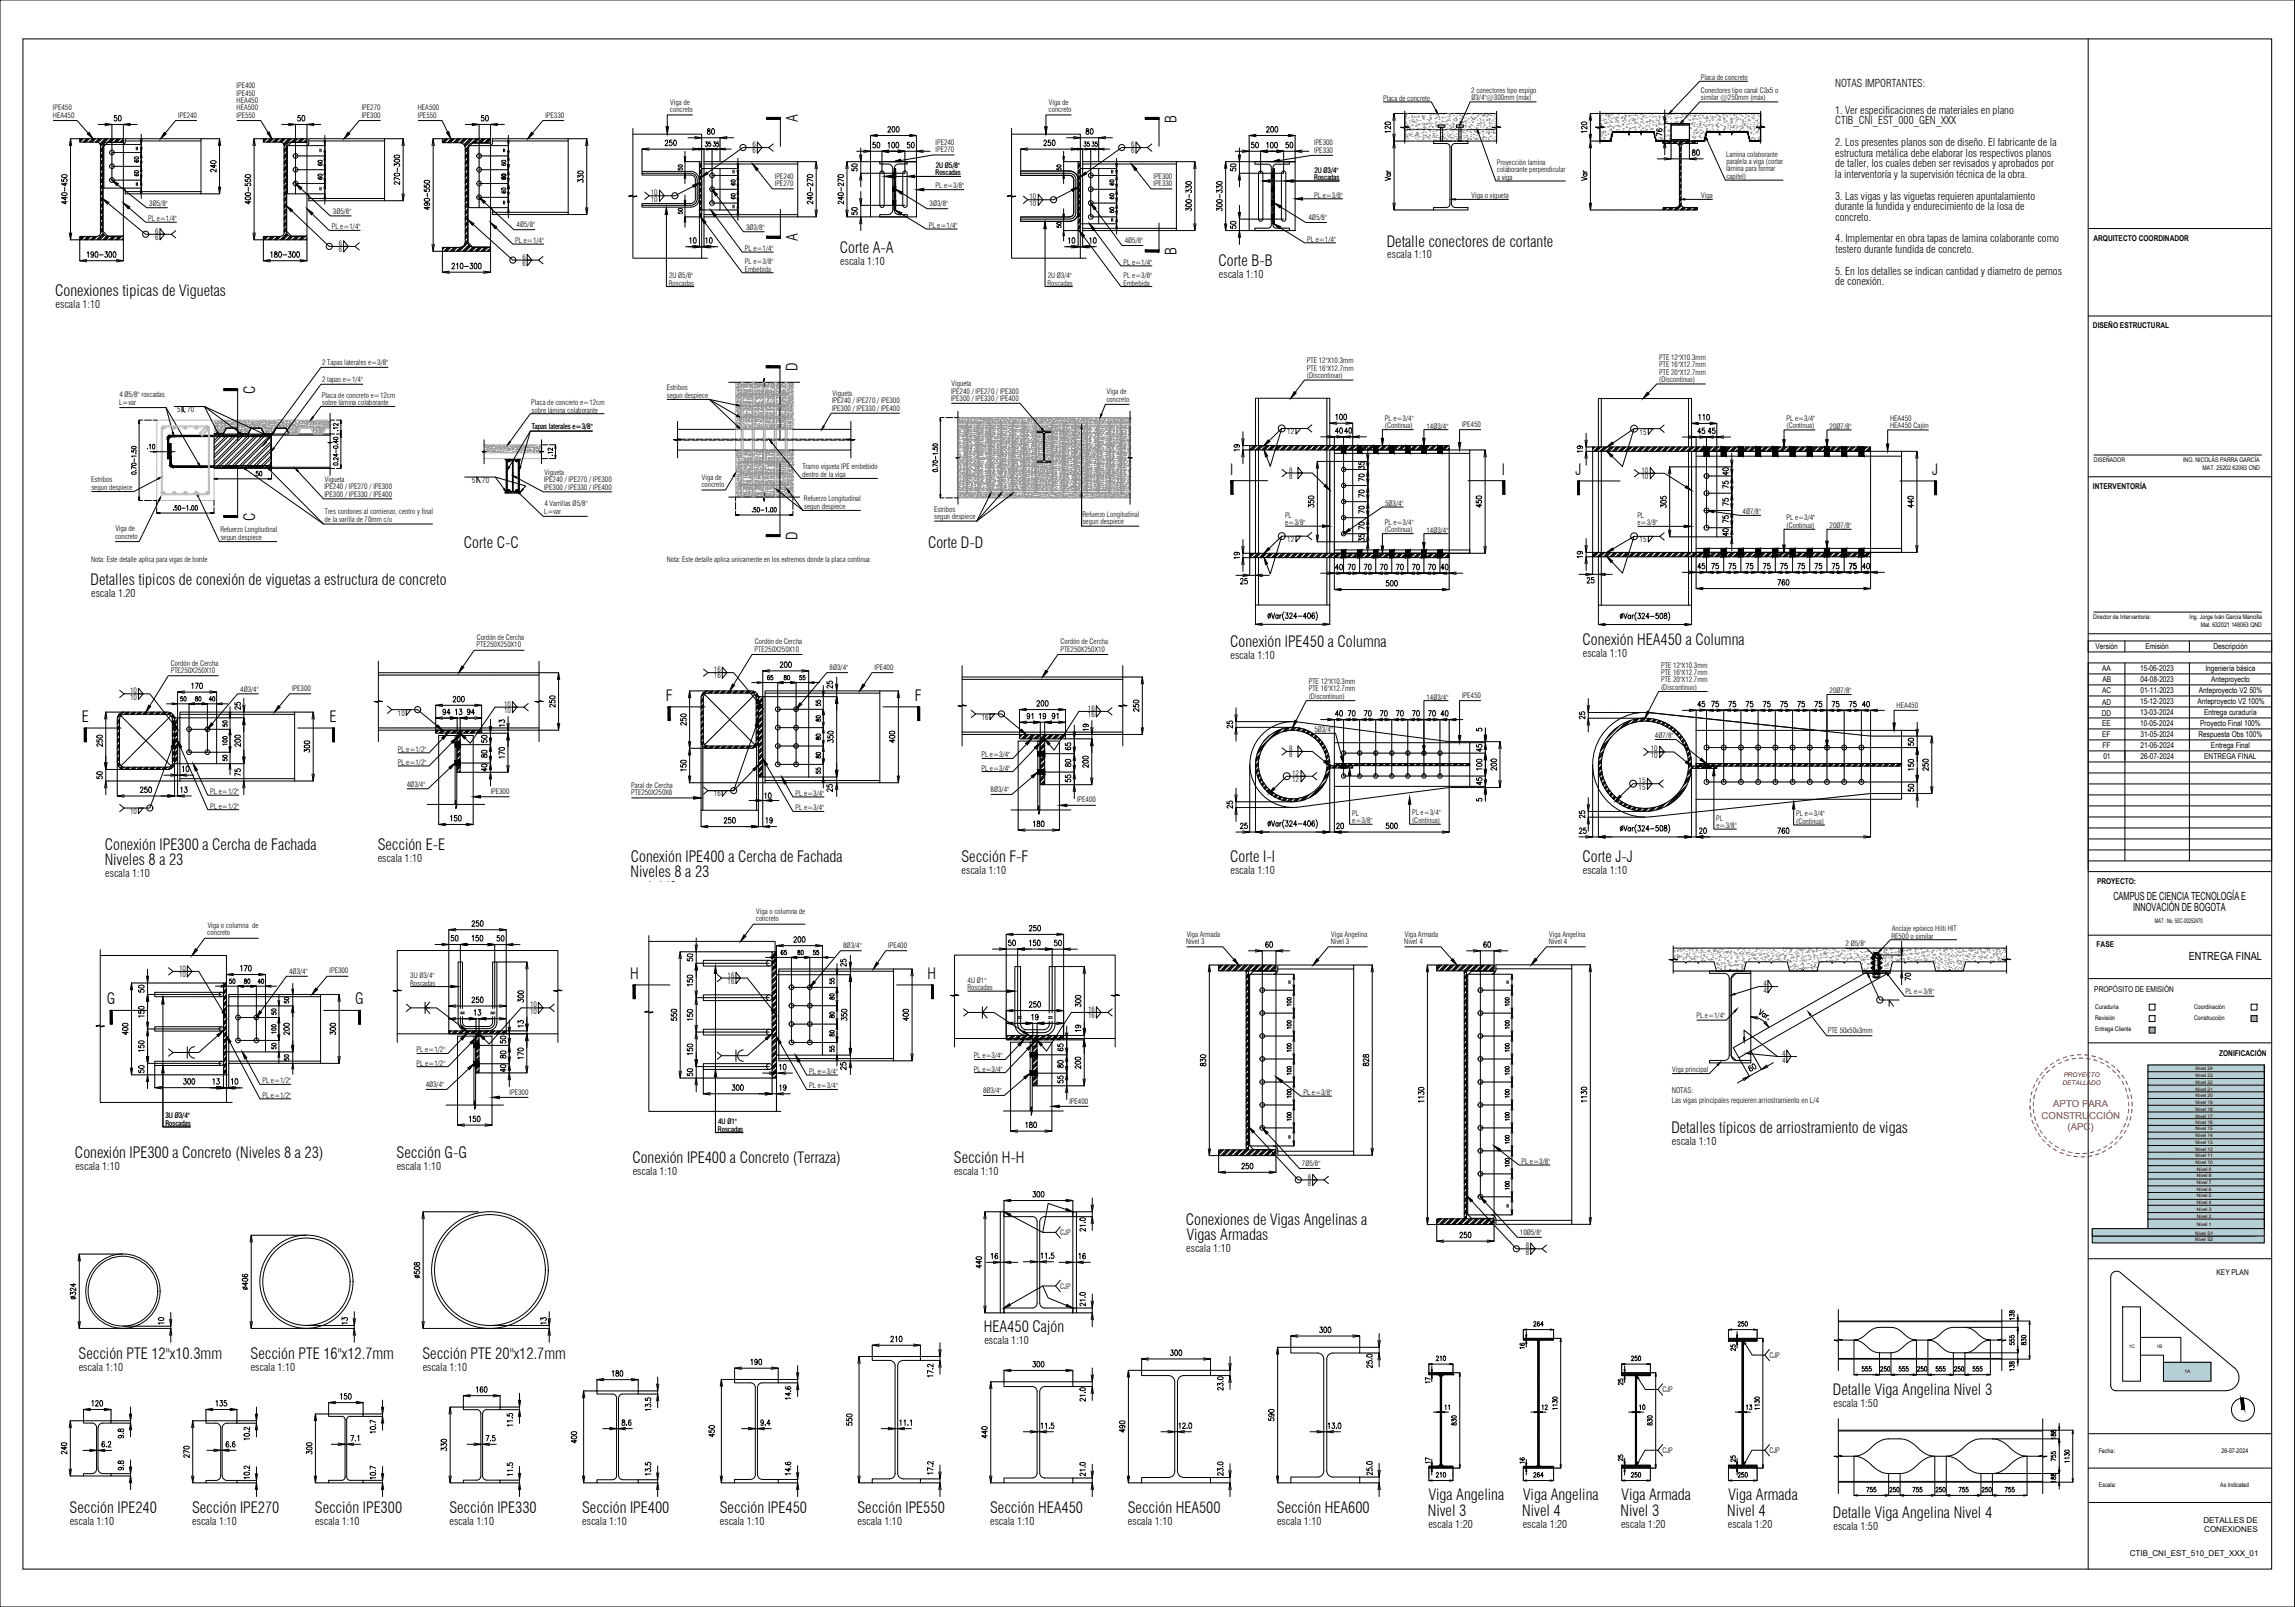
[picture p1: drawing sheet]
<svg xmlns="http://www.w3.org/2000/svg" width="1000mm" height="700mm" viewBox="0 0 1000 700" stroke-linecap="round" stroke-linejoin="round" font-family="sans-serif">
<defs><g id="words">
<g font-size="6.7">
<text x="347.6" y="53.3" transform="rotate(-90 347.6 53.3)">A</text>
<text x="512.7" y="53.4" transform="rotate(-90 512.7 53.4)">B</text>
<text x="347.6" y="105" transform="rotate(-90 347.6 105)">A</text>
<text x="604.3" y="107.4">Detalle conectores de cortante</text>
<text x="366" y="110">Corte A-A</text>
<text x="512.7" y="111.1" transform="rotate(-90 512.7 111.1)">B</text>
<text x="531" y="116">Corte B-B</text>
<text x="24.1" y="128.8">Conexiones tipicas de Viguetas</text>
<text x="347.5" y="161.6" transform="rotate(-90 347.5 161.6)">D</text>
<text x="111.3" y="171.5" transform="rotate(-90 111.3 171.5)">C</text>
<text x="536.2" y="206.8">I</text>
<text x="654.5" y="206.8">I</text>
<text x="686.6" y="206.9">J</text>
<text x="842" y="206.9">J</text>
<text x="111.3" y="226.8" transform="rotate(-90 111.3 226.8)">C</text>
<text x="202.2" y="238.6">Corte C-C</text>
<text x="347.5" y="235.2" transform="rotate(-90 347.5 235.2)">D</text>
<text x="404.4" y="238.6">Corte D-D</text>
<text x="39.5" y="254.8">Detalles tipicos de conexión de viguetas a estructura de concreto</text>
<text x="536.1" y="281.8">Conexión IPE450 a Columna</text>
<text x="689.7" y="281.1">Conexión HEA450 a Columna</text>
<text x="290.1" y="305.3">F</text>
<text x="398.7" y="305.3">F</text>
<text x="35.6" y="314.5">E</text>
<text x="143.6" y="314.5">E</text>
<text x="45.7" y="370.1">Conexión IPE300 a Cercha de Fachada</text>
<text x="164.6" y="370.1">Sección E-E</text>
<text x="45.6" y="376.8">Niveles 8 a 23</text>
<text x="274.9" y="375.3">Conexión IPE400 a Cercha de Fachada</text>
<text x="419" y="375.3">Sección F-F</text>
<text x="536.1" y="375.5">Corte I-I</text>
<text x="689.7" y="375.6">Corte J-J</text>
<text x="274.8" y="382">Niveles 8 a 23</text>
<text x="274.7" y="426.4">H</text>
<text x="404.2" y="426.4">H</text>
<text x="46.6" y="437.5">G</text>
<text x="154.8" y="437.5">G</text>
<text x="728.3" y="493.4">Detalles típicos de arriostramiento de vigas</text>
<text x="32.7" y="504.2">Conexión IPE300 a Concreto (Niveles 8 a 23)</text>
<text x="172.8" y="504.2">Sección G-G</text>
<text x="275.6" y="506.4">Conexión IPE400 a Concreto (Terraza)</text>
<text x="415.7" y="506.4">Sección H-H</text>
<text x="516.8" y="533.4">Conexiones de Vigas Angelinas a</text>
<text x="517.1" y="540">Vigas Armadas</text>
<text x="428.8" y="580.1">HEA450 Cajón</text>
<text x="34.2" y="591.8">Sección PTE 12&quot;x10.3mm</text>
<text x="109.2" y="591.8">Sección PTE 16&quot;x12.7mm</text>
<text x="184.1" y="591.8">Sección PTE 20&quot;x12.7mm</text>
<text x="798.8" y="607.8">Detalle Viga Angelina Nivel 3</text>
<text x="622.6" y="653.5">Viga Angelina</text>
<text x="663.8" y="653.5">Viga Angelina</text>
<text x="706.7" y="653.5">Viga Armada</text>
<text x="753.2" y="653.5">Viga Armada</text>
<text x="30.3" y="659.1">Sección IPE240</text>
<text x="83.7" y="659.1">Sección IPE270</text>
<text x="137.2" y="659.1">Sección IPE300</text>
<text x="195.8" y="659.1">Sección IPE330</text>
<text x="253.7" y="659.1">Sección IPE400</text>
<text x="313.6" y="659.1">Sección IPE450</text>
<text x="373.7" y="659.1">Sección IPE550</text>
<text x="431.5" y="659.1">Sección HEA450</text>
<text x="491.4" y="659.1">Sección HEA500</text>
<text x="556.4" y="659.1">Sección HEA600</text>
<text x="622.2" y="660.2">Nivel 3</text>
<text x="663.4" y="660.2">Nivel 4</text>
<text x="706.2" y="660.2">Nivel 3</text>
<text x="752.7" y="660.2">Nivel 4</text>
<text x="798.8" y="661.3">Detalle Viga Angelina Nivel 4</text>
</g>
<text font-size="6.6" x="766.2" y="467.8" transform="rotate(-90 766.2 467.8)">60</text>
<g font-size="5.7">
<text x="48.3" y="54">50</text>
<text x="128.4" y="54">50</text>
<text x="208.5" y="54">50</text>
<text x="306.9" y="59.6">80</text>
<text x="385.6" y="58.9">200</text>
<text x="472" y="59.6">80</text>
<text x="550.7" y="58.9">200</text>
<text x="606.8" y="58.9" transform="rotate(-90 606.8 58.9)">120</text>
<text x="692.5" y="58.9" transform="rotate(-90 692.5 58.9)">120</text>
<text x="288.6" y="64.6">250</text>
<text x="378.9" y="65.6">50</text>
<text x="385.9" y="65.6">100</text>
<text x="394.1" y="65.6">50</text>
<text x="453.7" y="64.6">250</text>
<text x="544" y="65.6">50</text>
<text x="550.7" y="65.6">100</text>
<text x="559.2" y="65.6">50</text>
<text x="95.2" y="76.2" transform="rotate(-90 95.2 76.2)">240</text>
<text x="374.6" y="75.8" transform="rotate(-90 374.6 75.8)">50</text>
<text x="175" y="81.5" transform="rotate(-90 175 81.5)">270-300</text>
<text x="255.1" y="80.8" transform="rotate(-90 255.1 80.8)">330</text>
<text x="606.8" y="79.7" transform="rotate(-90 606.8 79.7)">Var</text>
<text x="692.5" y="79.7" transform="rotate(-90 692.5 79.7)">Var</text>
<text x="110.1" y="90" transform="rotate(-90 110.1 90)">400-550</text>
<text x="355.2" y="90" transform="rotate(-90 355.2 90)">240-270</text>
<text x="374.6" y="94.5" transform="rotate(-90 374.6 94.5)">50</text>
<text x="520" y="93.1" transform="rotate(-90 520 93.1)">300-330</text>
<text x="36.7" y="113.2">190-300</text>
<text x="116.8" y="113.2">180-300</text>
<text x="195.8" y="118.2">210-300</text>
<text x="581" y="184.1">100</text>
<text x="739.1" y="184.1">110</text>
<text x="738.7" y="190.1">45</text>
<text x="742.9" y="190.1">45</text>
<text x="541.2" y="197.6" transform="rotate(-90 541.2 197.6)">19</text>
<text x="690.7" y="198.3" transform="rotate(-90 690.7 198.3)">19</text>
<text x="595.5" y="205.7" transform="rotate(-90 595.5 205.7)">35</text>
<text x="754.2" y="208.1" transform="rotate(-90 754.2 208.1)">40</text>
<text x="595.5" y="210.6" transform="rotate(-90 595.5 210.6)">70</text>
<text x="754.2" y="213.8" transform="rotate(-90 754.2 213.8)">75</text>
<text x="595.5" y="217.7" transform="rotate(-90 595.5 217.7)">70</text>
<text x="754.2" y="221.5" transform="rotate(-90 754.2 221.5)">75</text>
<text x="573.6" y="222.2" transform="rotate(-90 573.6 222.2)">350</text>
<text x="595.5" y="224.7" transform="rotate(-90 595.5 224.7)">70</text>
<text x="646.6" y="222.2" transform="rotate(-90 646.6 222.2)">450</text>
<text x="727.1" y="222.2" transform="rotate(-90 727.1 222.2)">305</text>
<text x="834.7" y="222.2" transform="rotate(-90 834.7 222.2)">440</text>
<text x="595.5" y="231.8" transform="rotate(-90 595.5 231.8)">70</text>
<text x="754.2" y="229" transform="rotate(-90 754.2 229)">75</text>
<text x="595.5" y="237.1" transform="rotate(-90 595.5 237.1)">35</text>
<text x="754.2" y="234.6" transform="rotate(-90 754.2 234.6)">40</text>
<text x="541.2" y="244.5" transform="rotate(-90 541.2 244.5)">19</text>
<text x="690.7" y="244.1" transform="rotate(-90 690.7 244.1)">19</text>
<text x="580.7" y="249.4">40</text>
<text x="586.3" y="249.4">70</text>
<text x="593.4" y="249.4">70</text>
<text x="600.1" y="249.4">70</text>
<text x="607.1" y="249.4">70</text>
<text x="614.2" y="249.4">70</text>
<text x="621.2" y="249.4">70</text>
<text x="626.9" y="249.4">40</text>
<text x="738.7" y="249.1">45</text>
<text x="744.7" y="249.1">75</text>
<text x="752.1" y="249.1">75</text>
<text x="759.5" y="249.1">75</text>
<text x="767.3" y="249.1">75</text>
<text x="774.7" y="249.1">75</text>
<text x="782.1" y="249.1">75</text>
<text x="789.5" y="249.1">75</text>
<text x="797.3" y="249.1">75</text>
<text x="804.7" y="249.1">75</text>
<text x="810.3" y="249.1">40</text>
<text x="602.9" y="256.5">500</text>
<text x="773.6" y="256.1">760</text>
<text x="82.2" y="301.3">170</text>
<text x="196.1" y="306.9">200</text>
<text x="242.7" y="309.4" transform="rotate(-90 242.7 309.4)">250</text>
<text x="450.5" y="308.7">200</text>
<text x="738.7" y="309">45</text>
<text x="744.7" y="309">75</text>
<text x="752.1" y="309">75</text>
<text x="759.5" y="309">75</text>
<text x="767.3" y="309">75</text>
<text x="774.7" y="309">75</text>
<text x="782.1" y="309">75</text>
<text x="789.5" y="309">75</text>
<text x="797.3" y="309">75</text>
<text x="804.7" y="309">75</text>
<text x="810.3" y="309">40</text>
<text x="191.6" y="312.6">94</text>
<text x="197.2" y="312.6">13</text>
<text x="202.5" y="312.6">94</text>
<text x="299.9" y="317.1" transform="rotate(-90 299.9 317.1)">250</text>
<text x="446.3" y="314.3">91</text>
<text x="451.6" y="314.3">19</text>
<text x="457.2" y="314.3">91</text>
<text x="580.7" y="313.3">40</text>
<text x="586.3" y="313.3">70</text>
<text x="593.4" y="313.3">70</text>
<text x="600.1" y="313.3">70</text>
<text x="607.1" y="313.3">70</text>
<text x="614.2" y="313.3">70</text>
<text x="621.2" y="313.3">70</text>
<text x="626.9" y="313.3">40</text>
<text x="691.4" y="314.3" transform="rotate(-90 691.4 314.3)">25</text>
<text x="538" y="318.2" transform="rotate(-90 538 318.2)">25</text>
<text x="45.5" y="326.3" transform="rotate(-90 45.5 326.3)">250</text>
<text x="105.8" y="326.3" transform="rotate(-90 105.8 326.3)">200</text>
<text x="135.8" y="328.8" transform="rotate(-90 135.8 328.8)">300</text>
<text x="213.1" y="324.6" transform="rotate(-90 213.1 324.6)">50</text>
<text x="364.1" y="324.6" transform="rotate(-90 364.1 324.6)">350</text>
<text x="390.9" y="324.6" transform="rotate(-90 390.9 324.6)">400</text>
<text x="646.6" y="328.4" transform="rotate(-90 646.6 328.4)">45</text>
<text x="835" y="326" transform="rotate(-90 835 326)">50</text>
<text x="213.1" y="331.3" transform="rotate(-90 213.1 331.3)">80</text>
<text x="220.8" y="331.3" transform="rotate(-90 220.8 331.3)">170</text>
<text x="475.2" y="335.5" transform="rotate(-90 475.2 335.5)">200</text>
<text x="45.5" y="340.4" transform="rotate(-90 45.5 340.4)">50</text>
<text x="105.8" y="339" transform="rotate(-90 105.8 339)">75</text>
<text x="213.1" y="337.3" transform="rotate(-90 213.1 337.3)">40</text>
<text x="299.9" y="336.9" transform="rotate(-90 299.9 336.9)">150</text>
<text x="646.6" y="336.5" transform="rotate(-90 646.6 336.5)">100</text>
<text x="653" y="336.5" transform="rotate(-90 653 336.5)">200</text>
<text x="835" y="336.5" transform="rotate(-90 835 336.5)">150</text>
<text x="841.4" y="336.9" transform="rotate(-90 841.4 336.9)">250</text>
<text x="60" y="346.4">250</text>
<text x="646.6" y="342.9" transform="rotate(-90 646.6 342.9)">45</text>
<text x="835" y="345.7" transform="rotate(-90 835 345.7)">50</text>
<text x="538" y="353.1" transform="rotate(-90 538 353.1)">25</text>
<text x="195.1" y="358.8">150</text>
<text x="314.3" y="359.8">250</text>
<text x="691.4" y="357.4" transform="rotate(-90 691.4 357.4)">25</text>
<text x="449.1" y="361.2">180</text>
<text x="602.9" y="362.3">500</text>
<text x="773.6" y="364.4">760</text>
<text x="204.3" y="404.6">250</text>
<text x="447.3" y="406.8">250</text>
<text x="195.4" y="411">50</text>
<text x="204.6" y="411">150</text>
<text x="344.7" y="411.7">200</text>
<text x="438.1" y="413.1">50</text>
<text x="447.3" y="413.1">150</text>
<text x="458.3" y="413.1">50</text>
<text x="550.3" y="413.8">60</text>
<text x="645.2" y="413.8">60</text>
<text x="103.7" y="424">170</text>
<text x="63.9" y="433.6" transform="rotate(-90 63.9 433.6)">50</text>
<text x="204.3" y="437.8">250</text>
<text x="229" y="437.8" transform="rotate(-90 229 437.8)">300</text>
<text x="205.3" y="443.4">13</text>
<text x="447.3" y="439.9">250</text>
<text x="472" y="439.6" transform="rotate(-90 472 439.6)">300</text>
<text x="63.9" y="444.1" transform="rotate(-90 63.9 444.1)">150</text>
<text x="370.1" y="445.9" transform="rotate(-90 370.1 445.9)">350</text>
<text x="396.9" y="445.9" transform="rotate(-90 396.9 445.9)">400</text>
<text x="448.4" y="445.6">19</text>
<text x="56.8" y="451.9" transform="rotate(-90 56.8 451.9)">400</text>
<text x="127" y="451.9" transform="rotate(-90 127 451.9)">200</text>
<text x="147.1" y="451.9" transform="rotate(-90 147.1 451.9)">300</text>
<text x="63.9" y="459.3" transform="rotate(-90 63.9 459.3)">150</text>
<text x="464.3" y="459" transform="rotate(-90 464.3 459)">65</text>
<text x="229" y="462.5" transform="rotate(-90 229 462.5)">170</text>
<text x="464.3" y="466" transform="rotate(-90 464.3 466)">80</text>
<text x="472" y="466.7" transform="rotate(-90 472 466.7)">200</text>
<text x="526.3" y="465.7" transform="rotate(-90 526.3 465.7)">830</text>
<text x="597.3" y="465.3" transform="rotate(-90 597.3 465.3)">828</text>
<text x="63.9" y="468.5" transform="rotate(-90 63.9 468.5)">50</text>
<text x="78.7" y="473.4">300</text>
<text x="464.3" y="473.1" transform="rotate(-90 464.3 473.1)">55</text>
<text x="317.9" y="476.2">300</text>
<text x="621.6" y="481.2" transform="rotate(-90 621.6 481.2)">1130</text>
<text x="692.5" y="481.2" transform="rotate(-90 692.5 481.2)">1130</text>
<text x="203.2" y="489.7">150</text>
<text x="445.9" y="492.5">180</text>
<text x="539.8" y="510.5">250</text>
<text x="635" y="540.5">250</text>
<text x="183.8" y="557.7" transform="rotate(-90 183.8 557.7)">508</text>
<text x="428.6" y="553.5" transform="rotate(-90 428.6 553.5)">440</text>
<text x="109" y="562.7" transform="rotate(-90 109 562.7)">406</text>
<text x="33.9" y="566.9" transform="rotate(-90 33.9 566.9)">324</text>
<text x="574" y="581.7">300</text>
<text x="387" y="585.6">210</text>
<text x="508.7" y="591.6">300</text>
<text x="448.7" y="596.5">300</text>
<text x="265.6" y="600.8">180</text>
<text x="147.1" y="610.7">150</text>
<text x="431.1" y="627.6" transform="rotate(-90 431.1 627.6)">440</text>
<text x="491.1" y="625.1" transform="rotate(-90 491.1 625.1)">490</text>
<text x="30" y="634.6" transform="rotate(-90 30 634.6)">240</text>
<text x="136.9" y="634.6" transform="rotate(-90 136.9 634.6)">300</text>
<text x="195.4" y="632.9" transform="rotate(-90 195.4 632.9)">330</text>
</g>
<g font-size="5.3">
<text x="141.5" y="73.4" transform="rotate(-90 141.5 73.4)">60</text>
<text x="298.4" y="75.5" transform="rotate(-90 298.4 75.5)">50</text>
<text x="539.4" y="75.8" transform="rotate(-90 539.4 75.8)">50</text>
<text x="141.5" y="79.4" transform="rotate(-90 141.5 79.4)">60</text>
<text x="30" y="90" transform="rotate(-90 30 90)">440-450</text>
<text x="368.3" y="90" transform="rotate(-90 368.3 90)">240-270</text>
<text x="188" y="92.4" transform="rotate(-90 188 92.4)">490-550</text>
<text x="294.2" y="94.2">50</text>
<text x="533.4" y="93.1" transform="rotate(-90 533.4 93.1)">300-330</text>
<text x="539.4" y="100.9" transform="rotate(-90 539.4 100.9)">50</text>
<text x="580.7" y="189.8">40</text>
<text x="584.9" y="189.8">40</text>
<text x="338.7" y="291.7">200</text>
<text x="333.4" y="297.4">65</text>
<text x="340.4" y="297.4">80</text>
<text x="347.1" y="297.4">55</text>
<text x="497.1" y="311.1" transform="rotate(-90 497.1 311.1)">250</text>
<text x="467.4" y="327.7" transform="rotate(-90 467.4 327.7)">65</text>
<text x="467.4" y="335.1" transform="rotate(-90 467.4 335.1)">80</text>
<text x="467.4" y="341.8" transform="rotate(-90 467.4 341.8)">55</text>
<text x="215.2" y="411">50</text>
<text x="302.7" y="419.8" transform="rotate(-90 302.7 419.8)">50</text>
<text x="98.8" y="429.7">50</text>
<text x="105.1" y="429.7">80</text>
<text x="111.1" y="429.7">40</text>
<text x="302.7" y="430.7" transform="rotate(-90 302.7 430.7)">150</text>
<text x="121.4" y="443.1" transform="rotate(-90 121.4 443.1)">50</text>
<text x="295.6" y="445.9" transform="rotate(-90 295.6 445.9)">550</text>
<text x="302.7" y="445.6" transform="rotate(-90 302.7 445.6)">150</text>
<text x="221.2" y="455.4" transform="rotate(-90 221.2 455.4)">50</text>
<text x="121.4" y="458.3" transform="rotate(-90 121.4 458.3)">50</text>
<text x="302.7" y="460.7" transform="rotate(-90 302.7 460.7)">150</text>
<text x="221.2" y="462.1" transform="rotate(-90 221.2 462.1)">80</text>
<text x="221.2" y="468.1" transform="rotate(-90 221.2 468.1)">40</text>
<text x="302.7" y="469.9" transform="rotate(-90 302.7 469.9)">50</text>
<text x="448.7" y="522.5">300</text>
<text x="667.1" y="578.9">264</text>
<text x="756.4" y="578.9">250</text>
<text x="878.8" y="587" transform="rotate(-90 878.8 587)">555</text>
<text x="326" y="595.5">190</text>
<text x="206.4" y="607.5">160</text>
<text x="38.8" y="613.5">120</text>
<text x="92.8" y="613.5">135</text>
<text x="767.6" y="615.2" transform="rotate(-90 767.6 615.2)">1130</text>
<text x="556" y="620.2" transform="rotate(-90 556 620.2)">590</text>
<text x="635.7" y="621.9" transform="rotate(-90 635.7 621.9)">830</text>
<text x="721.1" y="621.9" transform="rotate(-90 721.1 621.9)">830</text>
<text x="896.8" y="627.9" transform="rotate(-90 896.8 627.9)">188</text>
<text x="83.3" y="636.1" transform="rotate(-90 83.3 636.1)">270</text>
<text x="896.8" y="637.5" transform="rotate(-90 896.8 637.5)">755</text>
<text x="624.8" y="644.5">210</text>
<text x="667.1" y="644.5">264</text>
<text x="709.8" y="644.5">250</text>
<text x="756.4" y="644.5">250</text>
<text x="896.8" y="647" transform="rotate(-90 896.8 647)">188</text>
</g>
<g font-size="4.9">
<text x="306.2" y="64.9">35</text>
<text x="309.7" y="64.9">35</text>
<text x="471" y="64.9">35</text>
<text x="474.5" y="64.9">35</text>
<text x="61.4" y="72" transform="rotate(-90 61.4 72)">60</text>
<text x="61.4" y="77.6" transform="rotate(-90 61.4 77.6)">60</text>
<text x="221.2" y="73.4" transform="rotate(-90 221.2 73.4)">60</text>
<text x="463.2" y="75.5" transform="rotate(-90 463.2 75.5)">50</text>
<text x="221.2" y="79.4" transform="rotate(-90 221.2 79.4)">60</text>
<text x="321.4" y="81.8" transform="rotate(-90 321.4 81.8)">60</text>
<text x="486.5" y="81.8" transform="rotate(-90 486.5 81.8)">60</text>
<text x="221.2" y="85.4" transform="rotate(-90 221.2 85.4)">60</text>
<text x="321.4" y="87.8" transform="rotate(-90 321.4 87.8)">60</text>
<text x="486.5" y="87.8" transform="rotate(-90 486.5 87.8)">60</text>
<text x="486.5" y="93.8" transform="rotate(-90 486.5 93.8)">60</text>
<text x="463.2" y="100.2" transform="rotate(-90 463.2 100.2)">50</text>
<text x="77.3" y="306.6">50</text>
<text x="84" y="306.6">80</text>
<text x="90" y="306.6">40</text>
<text x="358.4" y="308.7" transform="rotate(-90 358.4 308.7)">55</text>
<text x="99.8" y="317.5" transform="rotate(-90 99.8 317.5)">50</text>
<text x="358.4" y="315.4" transform="rotate(-90 358.4 315.4)">80</text>
<text x="358.4" y="323.5" transform="rotate(-90 358.4 323.5)">80</text>
<text x="99.8" y="325.6" transform="rotate(-90 99.8 325.6)">100</text>
<text x="99.8" y="332.7" transform="rotate(-90 99.8 332.7)">50</text>
<text x="358.4" y="331.3" transform="rotate(-90 358.4 331.3)">80</text>
<text x="358.4" y="338" transform="rotate(-90 358.4 338)">55</text>
<text x="921" y="392">CAMPUS DE CIENCIA TECNOLOGÍA E</text>
<text x="929.6" y="396.7">INNOVACIÓN DE BOGOTA</text>
<text x="339" y="417">65</text>
<text x="346.4" y="417">80</text>
<text x="353.1" y="417">55</text>
<text x="953.9" y="418.2">ENTREGA FINAL</text>
<text x="364.4" y="429.7" transform="rotate(-90 364.4 429.7)">55</text>
<text x="364.4" y="436.4" transform="rotate(-90 364.4 436.4)">80</text>
<text x="563.7" y="439.2" transform="rotate(-90 563.7 439.2)">100</text>
<text x="658.6" y="439.2" transform="rotate(-90 658.6 439.2)">100</text>
<text x="364.4" y="444.5" transform="rotate(-90 364.4 444.5)">80</text>
<text x="563.7" y="449.1" transform="rotate(-90 563.7 449.1)">100</text>
<text x="658.6" y="449.1" transform="rotate(-90 658.6 449.1)">100</text>
<text x="364.4" y="452.6" transform="rotate(-90 364.4 452.6)">80</text>
<text x="364.4" y="459.3" transform="rotate(-90 364.4 459.3)">55</text>
<text x="563.7" y="459.3" transform="rotate(-90 563.7 459.3)">100</text>
<text x="658.6" y="459.3" transform="rotate(-90 658.6 459.3)">100</text>
<text x="563.7" y="469.2" transform="rotate(-90 563.7 469.2)">100</text>
<text x="658.6" y="469.2" transform="rotate(-90 658.6 469.2)">100</text>
<text x="563.7" y="479.1" transform="rotate(-90 563.7 479.1)">100</text>
<text x="658.6" y="479.1" transform="rotate(-90 658.6 479.1)">100</text>
<text x="563.7" y="489.3" transform="rotate(-90 563.7 489.3)">100</text>
<text x="658.6" y="489.3" transform="rotate(-90 658.6 489.3)">100</text>
<text x="658.6" y="499.2" transform="rotate(-90 658.6 499.2)">100</text>
<text x="658.6" y="509.4" transform="rotate(-90 658.6 509.4)">100</text>
<text x="658.6" y="519.3" transform="rotate(-90 658.6 519.3)">100</text>
<text x="883.7" y="587" transform="rotate(-90 883.7 587)">830</text>
<text x="624.8" y="593.7">210</text>
<text x="709.8" y="593.7">250</text>
<text x="810.3" y="598.3">555</text>
<text x="818.1" y="598.3">250</text>
<text x="826.2" y="598.3">555</text>
<text x="834.3" y="598.3">250</text>
<text x="842.4" y="598.3">555</text>
<text x="850.5" y="598.3">250</text>
<text x="858.7" y="598.3">555</text>
<text x="679.4" y="615.2" transform="rotate(-90 679.4 615.2)">1130</text>
<text x="812.1" y="650.9">755</text>
<text x="822.3" y="650.9">250</text>
<text x="832.2" y="650.9">755</text>
<text x="842.4" y="650.9">250</text>
<text x="852.3" y="650.9">755</text>
<text x="862.5" y="650.9">250</text>
<text x="872.4" y="650.9">755</text>
</g>
<g font-size="4.7">
<text x="799.7" y="38.1">NOTAS IMPORTANTES:</text>
<text x="799.7" y="49.5">1. Ver especificaciones de materiales en plano</text>
<text x="799.8" y="54.2">CTIB_CNI_EST_000_GEN_XXX</text>
<text x="799.8" y="63.6">2. Los presentes planos son de diseño. El fabricante de la</text>
<text x="799.8" y="68.2">estructura metálica debe elaborar los respectivos planos</text>
<text x="799.6" y="77.6">la interventoría y la supervisión técnica de la obra.</text>
<text x="799.8" y="72.9">de taller, los cuales deben ser revisados y aprobados por</text>
<text x="799.8" y="86.9">3. Las vigas y las viguetas requieren apuntalamiento</text>
<text x="799.8" y="91.6">durante la fundida y endurecimiento de la losa de</text>
<text x="799.7" y="96.2">concreto.</text>
<text x="799.8" y="105.6">4. Implementar en obra tapas de lamina colaborante como</text>
<text x="604.6" y="112.6">escala 1:10</text>
<text x="799.9" y="110.3">testero durante fundida de concreto.</text>
<text x="366.2" y="115.2">escala 1:10</text>
<text x="799.8" y="119.6">5. En los detalles se indican cantidad y diametro de pernos</text>
<text x="531.2" y="121.2">escala 1:10</text>
<text x="799.8" y="124.3">de conexión.</text>
<text x="24.3" y="134">escala 1:10</text>
<text x="39.8" y="260">escala 1.20</text>
<text x="536.2" y="287">escala 1:10</text>
<text x="689.8" y="286.3">escala 1:10</text>
<text x="164.6" y="375.3">escala 1:10</text>
<text x="45.9" y="382">escala 1:10</text>
<text x="419.1" y="380.5">escala 1:10</text>
<text x="536.2" y="380.7">escala 1:10</text>
<text x="689.8" y="380.8">escala 1:10</text>
<text x="275.1" y="387.2">escala 1:10</text>
<text x="728.6" y="498.6">escala 1:10</text>
<text x="32.9" y="509.4">escala 1:10</text>
<text x="172.9" y="509.4">escala 1:10</text>
<text x="275.7" y="511.6">escala 1:10</text>
<text x="415.8" y="511.6">escala 1:10</text>
<text x="517" y="545.2">escala 1:10</text>
<text x="429" y="585.2">escala 1:10</text>
<text x="34.3" y="597">escala 1:10</text>
<text x="109.3" y="597">escala 1:10</text>
<text x="184.2" y="597">escala 1:10</text>
<text x="799" y="613">escala 1:50</text>
<text x="30.4" y="664.3">escala 1:10</text>
<text x="83.8" y="664.3">escala 1:10</text>
<text x="137.3" y="664.3">escala 1:10</text>
<text x="195.9" y="664.3">escala 1:10</text>
<text x="253.7" y="664.3">escala 1:10</text>
<text x="313.7" y="664.3">escala 1:10</text>
<text x="373.7" y="664.3">escala 1:10</text>
<text x="431.5" y="664.3">escala 1:10</text>
<text x="491.5" y="664.3">escala 1:10</text>
<text x="556.5" y="664.3">escala 1:10</text>
<text x="622.5" y="665.4">escala 1:20</text>
<text x="663.6" y="665.4">escala 1:20</text>
<text x="706.5" y="665.4">escala 1:20</text>
<text x="753" y="665.4">escala 1:20</text>
<text x="799" y="666.5">escala 1:50</text>
</g>
<g font-size="4.2" fill="#f00">
<text x="894.8" y="482.2">APTO PARA</text>
<text x="889.7" y="487.2">CONSTRUCCIÓN</text>
<text x="901" y="492.2">(APC)</text>
</g>
<g font-size="3.5">
<text x="912.3" y="104.9">ARQUITECTO COORDINADOR</text>
<text x="912.1" y="143">DISEÑO ESTRUCTURAL</text>
<text x="912.1" y="213">INTERVENTORÍA</text>
<text x="913.2" y="282.7">Versión</text>
<text x="934.9" y="282.7">Emisión</text>
<text x="964.6" y="282.7">Descripción</text>
<text x="916.1" y="292.3">AA</text>
<text x="932.6" y="292.3">15-06-2023</text>
<text x="961.1" y="292.3">Ingeniería básica</text>
<text x="916.2" y="297.1">AB</text>
<text x="932.7" y="297.1">04-08-2023</text>
<text x="963.6" y="297.1">Anteproyecto</text>
<text x="916.1" y="301.9">AC</text>
<text x="932.7" y="301.9">01-11-2023</text>
<text x="958.3" y="301.9">Anteproyecto V2 50%</text>
<text x="915.9" y="311.7">DD</text>
<text x="916.1" y="307">AD</text>
<text x="932.6" y="306.5">15-12-2023</text>
<text x="932.6" y="311.5">13-03-2024</text>
<text x="957.6" y="306.6">Anteproyecto V2 100%</text>
<text x="960.5" y="311.5">Entrega curaduría</text>
<text x="916.1" y="316.2">EE</text>
<text x="932.6" y="316.2">10-05-2024</text>
<text x="958.8" y="316.2">Proyecto Final 100%</text>
<text x="916.1" y="321">EF</text>
<text x="932.7" y="321">31-05-2024</text>
<text x="958.1" y="321">Respuesta Obs 100%</text>
<text x="916.2" y="325.8">FF</text>
<text x="932.8" y="325.8">21-06-2024</text>
<text x="963.5" y="325.8">Entrega Final</text>
<text x="916.6" y="330.6">01</text>
<text x="932.8" y="330.6">26-07-2024</text>
<text x="960.6" y="330.6">ENTREGA FINAL</text>
<text x="913.8" y="385.1">PROYECTO:</text>
<text x="913.7" y="412.3">FASE</text>
<text x="912.7" y="432.1">PROPÓSITO DE EMISIÓN</text>
<text x="967.1" y="460.1">ZONIFICACIÓN</text>
<text x="966" y="555.5">KEY PLAN</text>
<text x="960.2" y="663.3">DETALLES DE</text>
<text x="960.6" y="667.4">CONEXIONES</text>
<text x="928.1" y="677.7">CTIB_CNI_EST_510_DET_XXX_01</text>
</g>
<g font-size="3.4">
<text x="728.6" y="476.1">NOTAS:</text>
<text x="728.6" y="480.3">Las vigas principales requieren arriostramiento en L/4</text>
</g>
<g font-size="3.2">
<text x="741.1" y="34.9">Placa de concreto</text>
<text x="103.1" y="38.4">IPE400</text>
<text x="103.1" y="41.6">IPE450</text>
<text x="641.1" y="40.5">2 conectores tipo espigo</text>
<text x="741.2" y="40.5">Conectores tipo canal C3x5 o</text>
<text x="103.1" y="44.8">HEA450</text>
<text x="292.1" y="45.6">Viga de</text>
<text x="457.1" y="45.6">Viga de</text>
<text x="602.7" y="43.9">Placa de concreto</text>
<text x="641.2" y="43.7">Ø3/4&quot;@300mm (máx)</text>
<text x="741.2" y="43.7">similar @250mm (máx)</text>
<text x="23.1" y="48.1">IPE450</text>
<text x="23.1" y="51.3">HEA450</text>
<text x="77.6" y="51.3">IPE240</text>
<text x="103.1" y="48.1">HEA500</text>
<text x="103.1" y="51.3">IPE550</text>
<text x="157.6" y="48.1">IPE270</text>
<text x="157.6" y="51.3">IPE300</text>
<text x="182.1" y="48.1">HEA500</text>
<text x="182.1" y="51.3">IPE550</text>
<text x="237.7" y="51.3">IPE330</text>
<text x="291.9" y="48.8">concreto</text>
<text x="456.9" y="48.8">concreto</text>
<text x="328" y="64.1">6</text>
<text x="407.7" y="63">IPE240</text>
<text x="493" y="64.1">6</text>
<text x="572.7" y="63.2">IPE300</text>
<text x="328" y="66.8">6</text>
<text x="407.7" y="66.3">IPE270</text>
<text x="493" y="66.8">6</text>
<text x="572.7" y="66.4">IPE330</text>
<text x="652.3" y="71.9">Proyección lamina</text>
<text x="752.3" y="68.2">Lamina colaborante</text>
<text x="752.3" y="71.4">paralela a viga (cortar</text>
<text x="337.7" y="77.8">IPE240</text>
<text x="407.7" y="76.3">Roscadas</text>
<text x="407.8" y="73.2">2U Ø5/8&quot;</text>
<text x="502.7" y="77.8">IPE300</text>
<text x="572.8" y="75.2">2U Ø3/4&quot;</text>
<text x="652.3" y="75">colaborante perpendicular</text>
<text x="752.3" y="74.6">lámina para formar</text>
<text x="752.3" y="77.8">capitel)</text>
<text x="337.7" y="81">IPE270</text>
<text x="407.7" y="82.1">PL e=3/8&quot;</text>
<text x="502.7" y="81">IPE330</text>
<text x="572.7" y="78.4">Roscadas</text>
<text x="652.4" y="78.2">a viga</text>
<text x="65.1" y="89.5">3Ø5/8&quot;</text>
<text x="283.6" y="87.8">10</text>
<text x="283.6" y="85.1">10</text>
<text x="405.1" y="89.9">3Ø3/8&quot;</text>
<text x="448.6" y="89.5">10</text>
<text x="448.6" y="86.8">10</text>
<text x="572.7" y="86.1">PL e=3/8&quot;</text>
<text x="641.3" y="86.2">Viga o vigueta</text>
<text x="741.3" y="86.2">Viga</text>
<text x="145.1" y="93.1">3Ø5/8&quot;</text>
<text x="570.2" y="95.9">4Ø5/8&quot;</text>
<text x="64.6" y="96.3">PL e=1/4&quot;</text>
<text x="67.6" y="101.8">6</text>
<text x="144.6" y="99.8">PL e=1/4&quot;</text>
<text x="225.1" y="99.1">4Ø5/8&quot;</text>
<text x="325.1" y="100">3Ø3/8&quot;</text>
<text x="404.7" y="99.3">PL e=1/4&quot;</text>
<text x="67.6" y="104.6">6</text>
<text x="147.7" y="107.1">6</text>
<text x="224.5" y="105.8">PL e=1/4&quot;</text>
<text x="490.1" y="105.9">4Ø5/8&quot;</text>
<text x="569.6" y="105.3">PL e=1/4&quot;</text>
<text x="147.7" y="109.9">6</text>
<text x="227.7" y="113.1">6</text>
<text x="324.6" y="109.3">PL e=1/4&quot;</text>
<text x="227.7" y="115.9">6</text>
<text x="324.6" y="115.2">PL e=3/8&quot;</text>
<text x="324.6" y="118.3">Embebida</text>
<text x="489.6" y="115.3">PL e=1/4&quot;</text>
<text x="291.5" y="124.3">Roscadas</text>
<text x="291.5" y="121.1">2U Ø5/8&quot;</text>
<text x="456.5" y="124.3">Roscadas</text>
<text x="456.6" y="121.1">2U Ø3/4&quot;</text>
<text x="489.6" y="121.1">PL e=3/8&quot;</text>
<text x="489.6" y="124.3">Embebida</text>
<text x="140.4" y="159.2">2 Tapas laterales e=3/8&quot;</text>
<text x="569.6" y="158.3">PTE 12&quot;X10.3mm</text>
<text x="569.6" y="161.5">PTE 16&quot;X12.7mm</text>
<text x="723.1" y="156.8">PTE 12&quot;X10.3mm</text>
<text x="723.1" y="160">PTE 16&quot;X12.7mm</text>
<text x="140.4" y="166.6">2 tapas e=1/4&quot;</text>
<text x="569.5" y="164.7">(Discontinuo)</text>
<text x="723.1" y="166.4">(Discontinuo)</text>
<text x="723.1" y="163.2">PTE 20&quot;X12.7mm</text>
<text x="52" y="173.1">4 Ø5/8&quot; roscadas</text>
<text x="140.3" y="173.3">Placa de concreto e=12cm</text>
<text x="290.5" y="170">Estribos</text>
<text x="290.6" y="173.2">segun despiece</text>
<text x="362.8" y="172.6">Vigueta</text>
<text x="414.5" y="171.5">IPE240 / IPE270 / IPE300</text>
<text x="414.7" y="168.2">Vigueta</text>
<text x="482.4" y="171.7">Viga de</text>
<text x="51.9" y="176.3">L=var</text>
<text x="77.2" y="179.6">5</text>
<text x="81.7" y="179.6">70</text>
<text x="140.4" y="176.5">sobre lámina colaborante</text>
<text x="231.5" y="176.5">Placa de concreto e=12cm</text>
<text x="231.6" y="179.7">sobre lámina colaborante</text>
<text x="362.6" y="175.7">IPE240 / IPE270 / IPE300</text>
<text x="362.6" y="179">IPE300 / IPE330 / IPE400</text>
<text x="414.5" y="174.7">IPE300 / IPE330 / IPE400</text>
<text x="482.2" y="174.9">concreto</text>
<text x="603.5" y="183.3">PL e=3/4&quot;</text>
<text x="637.2" y="185.9">IPE450</text>
<text x="778.5" y="183.4">PL e=3/4&quot;</text>
<text x="823.7" y="183.2">HEA450</text>
<text x="231.7" y="187">Tapas laterales e=3/8&quot;</text>
<text x="561" y="189.2">12</text>
<text x="603.5" y="186.5">(Continua)</text>
<text x="621.6" y="186.7">14Ø3/4&quot;</text>
<text x="714.5" y="189.2">15</text>
<text x="778.5" y="186.6">(Continua)</text>
<text x="797.3" y="186.7">20Ø7/8&quot;</text>
<text x="823.7" y="186.5">HEA450 Cajón</text>
<text x="141.6" y="209.9">Vigueta</text>
<text x="237.3" y="206.8">Vigueta</text>
<text x="305.9" y="209">Viga de</text>
<text x="349.6" y="207.6">dentro de la viga</text>
<text x="349.7" y="204.4">Tramo vigueta IPE embebido</text>
<text x="561.8" y="208.5">8</text>
<text x="561.8" y="205.8">8</text>
<text x="715.3" y="208.7">10</text>
<text x="715.3" y="205.9">10</text>
<text x="39.8" y="210.1">Estribos</text>
<text x="39.8" y="213.3">segun despiece</text>
<text x="141.4" y="213.1">IPE240 / IPE270 / IPE300</text>
<text x="205.6" y="210.4">5</text>
<text x="210.1" y="210.4">70</text>
<text x="237.1" y="210">IPE240 / IPE270 / IPE300</text>
<text x="237.1" y="213.2">IPE300 / IPE330 / IPE400</text>
<text x="305.7" y="212.2">concreto</text>
<text x="141.4" y="216.3">IPE300 / IPE330 / IPE400</text>
<text x="237.2" y="220.4">4 Varrillas Ø5/8&quot;</text>
<text x="350.4" y="218.3">Refuerzo Longitudinal</text>
<text x="350.5" y="221.5">segun despiece</text>
<text x="603.6" y="220.3">5Ø3/4&quot;</text>
<text x="141.4" y="227.3">de la varilla de 70mm c/u</text>
<text x="141.6" y="224">Tres cordones al comienzo, centro y final</text>
<text x="237.2" y="223.7">L=var</text>
<text x="407.1" y="223">Estribos</text>
<text x="407.2" y="226.2">segun despiece</text>
<text x="471.8" y="225.2">Refuerzo Longitudinal</text>
<text x="560" y="225.5">PL</text>
<text x="713.5" y="225.6">PL</text>
<text x="759.4" y="224">4Ø7/8&quot;</text>
<text x="778.5" y="226.7">PL e=3/4&quot;</text>
<text x="50.3" y="231.5">Viga de</text>
<text x="96.1" y="231.9">Refuerzo Longitudinal</text>
<text x="471.8" y="228.4">segun despiece</text>
<text x="560.1" y="228.7">e=3/8&quot;</text>
<text x="603.5" y="228.6">PL e=3/4&quot;</text>
<text x="603.5" y="231.8">(Continua)</text>
<text x="621.6" y="232">14Ø3/4&quot;</text>
<text x="713.6" y="228.8">e=3/8&quot;</text>
<text x="778.5" y="229.9">(Continua)</text>
<text x="797.3" y="230.1">20Ø7/8&quot;</text>
<text x="50.1" y="234.7">concreto</text>
<text x="96.2" y="235.1">segun despiece</text>
<text x="561" y="236.1">12</text>
<text x="714.5" y="236.1">15</text>
<text x="39.8" y="244.9">Nota: Este detalle aplica para vigas de borde</text>
<text x="290.5" y="244.9">Nota: Este detalle aplica unicamente en los extremos donde la placa continua</text>
<text x="207.7" y="282">PTE250X250X10</text>
<text x="207.7" y="278.8">Cordón de Cercha</text>
<text x="328.9" y="280.6">Cordón de Cercha</text>
<text x="462.2" y="280.6">Cordón de Cercha</text>
<text x="328.8" y="283.8">PTE250X250X10</text>
<text x="462.1" y="283.8">PTE250X250X10</text>
<text x="74.4" y="293">PTE250X250X10</text>
<text x="74.5" y="289.9">Cordón de Cercha</text>
<text x="311.1" y="292.8">16</text>
<text x="361.5" y="292">8Ø3/4&quot;</text>
<text x="381.1" y="291.7">IPE400</text>
<text x="723.9" y="290.8">PTE 12&quot;X10.3mm</text>
<text x="723.9" y="293.9">PTE 16&quot;X12.7mm</text>
<text x="311.1" y="295.5">16</text>
<text x="570.4" y="298">PTE 12&quot;X10.3mm</text>
<text x="723.9" y="297.2">PTE 20&quot;X12.7mm</text>
<text x="56.7" y="304.8">10</text>
<text x="56.7" y="302">10</text>
<text x="104.7" y="301.2">4Ø3/4&quot;</text>
<text x="127.3" y="301">IPE300</text>
<text x="570.3" y="304.3">(Discontinuo)</text>
<text x="570.4" y="301.2">PTE 16&quot;X12.7mm</text>
<text x="621.6" y="304.7">14Ø3/4&quot;</text>
<text x="637.2" y="303.9">IPE450</text>
<text x="723.9" y="300.4">(Discontinuo)</text>
<text x="797.3" y="302">20Ø7/8&quot;</text>
<text x="173.4" y="311.6">10</text>
<text x="219.7" y="310.5">10</text>
<text x="219.7" y="307.8">10</text>
<text x="474.1" y="309.6">16</text>
<text x="826.5" y="308.2">HEA450</text>
<text x="427.8" y="313.5">16</text>
<text x="474.1" y="312.4">16</text>
<text x="572.8" y="318.9">5Ø3/4&quot;</text>
<text x="721.2" y="321.6">4Ø7/8&quot;</text>
<text x="173.3" y="327.4">PL e=1/2&quot;</text>
<text x="427.7" y="329.8">PL e=3/4&quot;</text>
<text x="561.8" y="329.8">8</text>
<text x="561.8" y="327.1">8</text>
<text x="719.4" y="327.3">10</text>
<text x="173.3" y="333.1">PL e=1/2&quot;</text>
<text x="427.7" y="335.6">PL e=3/4&quot;</text>
<text x="719.4" y="330">10</text>
<text x="563.1" y="340.6">12</text>
<text x="563.1" y="337.9">12</text>
<text x="714.1" y="341.2">15</text>
<text x="91.7" y="345.9">PL e=1/2&quot;</text>
<text x="177.3" y="342.6">4Ø3/4&quot;</text>
<text x="213.8" y="345.8">IPE300</text>
<text x="275.1" y="343.1">Paral de Cercha</text>
<text x="275.1" y="346.3">PTE250X250X8</text>
<text x="311.1" y="346.9">16</text>
<text x="346.7" y="346.6">PL e=3/4&quot;</text>
<text x="431.7" y="345">8Ø3/4&quot;</text>
<text x="714.1" y="343.9">15</text>
<text x="91.7" y="352.1">PL e=1/2&quot;</text>
<text x="346.7" y="352.9">PL e=3/4&quot;</text>
<text x="469.3" y="349.5">IPE400</text>
<text x="56.7" y="354.5">10</text>
<text x="589.2" y="355.3">PL</text>
<text x="589.3" y="358.5">e=3/8&quot;</text>
<text x="615.4" y="355.1">PL e=3/4&quot;</text>
<text x="615.4" y="358.4">(Continua)</text>
<text x="747.9" y="357.4">PL</text>
<text x="782.7" y="358.7">(Continua)</text>
<text x="782.7" y="355.5">PL e=3/4&quot;</text>
<text x="748" y="360.6">e=3/8&quot;</text>
<text x="329.4" y="401.3">concreto</text>
<text x="329.6" y="398.1">Viga o columna de</text>
<text x="90.3" y="407.4">concreto</text>
<text x="90.5" y="404.2">Viga o columna de</text>
<text x="517.1" y="407.9">Viga Armada</text>
<text x="580.1" y="407.9">Viga Angelina</text>
<text x="612.2" y="408">Viga Armada</text>
<text x="675.2" y="408">Viga Angelina</text>
<text x="824.4" y="405.6">Anclaje epóxico Hilti HIT</text>
<text x="367.5" y="413.1">8Ø3/4&quot;</text>
<text x="387.1" y="412.8">IPE400</text>
<text x="516.9" y="411.2">Nivel 3</text>
<text x="579.9" y="411.2">Nivel 3</text>
<text x="612" y="411.2">Nivel 4</text>
<text x="675" y="411.2">Nivel 4</text>
<text x="804.3" y="412">2 Ø5/8&quot;</text>
<text x="824.2" y="408.8">RE500 o similar</text>
<text x="78" y="425.6">10</text>
<text x="78" y="422.9">10</text>
<text x="126" y="424.2">4Ø3/4&quot;</text>
<text x="143.6" y="424">IPE300</text>
<text x="317.1" y="425.8">16</text>
<text x="178.7" y="429.2">Roscadas</text>
<text x="178.8" y="426">3U Ø3/4&quot;</text>
<text x="317.1" y="428.5">16</text>
<text x="421.6" y="431.2">Roscadas</text>
<text x="421.7" y="428">4U Ø1&quot;</text>
<text x="768.4" y="429.3">4</text>
<text x="768.4" y="432.3">4</text>
<text x="830.5" y="432.9">PL e=3/8&quot;</text>
<text x="231" y="441.5">10</text>
<text x="231" y="438.8">10</text>
<text x="474.2" y="443.5">16</text>
<text x="474.2" y="440.7">16</text>
<text x="739.3" y="443.3">PL e=1/4&quot;</text>
<text x="796.5" y="449.9">PTE 50x50x3mm</text>
<text x="181.5" y="458.4">PL e=1/2&quot;</text>
<text x="424.4" y="460.9">PL e=3/4&quot;</text>
<text x="776.6" y="459.8">4</text>
<text x="181.5" y="464.1">PL e=1/2&quot;</text>
<text x="352.6" y="467.8">PL e=3/4&quot;</text>
<text x="424.4" y="466.7">PL e=3/4&quot;</text>
<text x="728.8" y="467">Viga principal</text>
<text x="776.6" y="462.8">4</text>
<text x="114.3" y="471.8">PL e=1/2&quot;</text>
<text x="185.5" y="473.5">4Ø3/4&quot;</text>
<text x="114.3" y="478.1">PL e=1/2&quot;</text>
<text x="222.1" y="476.7">IPE300</text>
<text x="352.6" y="474">PL e=3/4&quot;</text>
<text x="428.4" y="476.1">8Ø3/4&quot;</text>
<text x="568" y="476.9">PL e=3/8&quot;</text>
<text x="466" y="480.6">IPE400</text>
<text x="72.1" y="490.4">Roscadas</text>
<text x="72.1" y="487.1">3U Ø3/4&quot;</text>
<text x="313" y="489.6">4U Ø1&quot;</text>
<text x="312.9" y="492.8">Roscadas</text>
<text x="567.4" y="507.9">7Ø5/8&quot;</text>
<text x="663" y="506.9">PL e=3/8&quot;</text>
<text x="569.9" y="513.7">8</text>
<text x="569.9" y="516.4">8</text>
<text x="462" y="537.9">CJP</text>
<text x="662.3" y="537.9">10Ø5/8&quot;</text>
<text x="665" y="543.7">8</text>
<text x="665" y="546.5">8</text>
<text x="462" y="561.3">CJP</text>
<text x="771.1" y="591.4">CJP</text>
<text x="724.5" y="606.4">CJP</text>
<text x="724.5" y="632.9">CJP</text>
<text x="771.1" y="632.9">CJP</text>
</g>
<g font-size="2.8">
<text x="912.5" y="201">DISEÑADOR</text>
<text x="951.4" y="201.3">ING. NICOLÁS PARRA GARCÍA</text>
<text x="959.8" y="204.5">MAT. 25202 62063 CND</text>
<text x="912.1" y="269.4">Director de Interventoria:</text>
<text x="954.2" y="269.6">Ing. Jorge Iván Garcia Mancilla</text>
<text x="959" y="272.9">Mat. 632021 148063 QND</text>
<text x="939" y="402.1">MAT : No. 50C-00252470</text>
<text x="913.1" y="439.3">Curaduría</text>
<text x="956.1" y="439.3">Coordinación</text>
<text x="913" y="444.3">Revisión</text>
<text x="913" y="449.2">Entrega Cliente</text>
<text x="956.1" y="444.3">Construcción</text>
<text x="914.6" y="632.8">Fecha:</text>
<text x="968.1" y="632.8">26-07-2024</text>
<text x="914.7" y="647.5">Escala:</text>
<text x="967.5" y="647.7">As Indicated</text>
</g>
<g font-size="2.8" fill="#f00">
<text x="898.9" y="472.5">DETALLADO</text>
<text x="899.3" y="469.2">PROYECTO</text>
</g>
<g font-size="2.1">
<text x="956.8" y="466.1">Nivel 24</text>
<text x="956.8" y="472.3">Nivel 22</text>
<text x="956.8" y="469.2">Nivel 23</text>
<text x="956.8" y="478">Nivel 20</text>
<text x="956.8" y="475">Nivel 21</text>
<text x="956.8" y="483.8">Nivel 18</text>
<text x="956.8" y="481">Nivel 19</text>
<text x="956.8" y="489.5">Nivel 16</text>
<text x="956.8" y="486.9">Nivel 17</text>
<text x="956.8" y="495.3">Nivel 14</text>
<text x="956.8" y="492.3">Nivel 15</text>
<text x="956.8" y="503.9">Nivel 11</text>
<text x="956.8" y="501.3">Nivel 12</text>
<text x="956.8" y="498.4">Nivel 13</text>
<text x="956.8" y="506.8">Nivel 10</text>
<text x="957.4" y="515.6">Nivel 7</text>
<text x="957.4" y="512.7">Nivel 8</text>
<text x="957.4" y="510.1">Nivel 9</text>
<text x="957.4" y="521.3">Nivel 5</text>
<text x="957.4" y="518.9">Nivel 6</text>
<text x="957.4" y="527.6">Nivel 3</text>
<text x="957.4" y="524.6">Nivel 4</text>
<text x="957.4" y="530.6">Nivel 2</text>
<text x="957.4" y="534">Nivel 1</text>
<text x="956.7" y="537.7">Nivel S1</text>
<text x="956.7" y="540.6">Nivel S2</text>
<text x="927.7" y="587.1">1C</text>
<text x="939.8" y="587.1">1B</text>
<text x="952" y="598.1">1A</text>
</g>
</g></defs>
<!-- layer: E_DIM -->
<g fill="none" stroke="#000" stroke-width=".44">
<path d="M42.8 54.2h3M56.8 54.2h3M61.6 58.4v2.3M122.8 54.2h3M136.8 54.2h3M141.6 58.9v2.3M202.8 54.2h3M216.8 54.2h3M221.5 58.9v2.3M382.4 59h14M547.4 59h14M722.3 56.1l-.3 .4a1.36 1.36 0 0 0 2.3 .1 .68 .68 0 0 0-1-.6 .68 .68 0 0 0-.1 1.2h.3"/>
<path d="M724.3 58.8l-2.3-.9v1.3M725.5 47.8v3M725.5 53.8v7.6M30.7 63.4v38M59.4 64.1v1.2M59.4 79.6v1.2M59.9 64.1v1.2M59.9 79.6v1.2M61.6 61.9v4.5M61.6 78.5v4.4M95.7 63.4v18M110.7 63.4v38"/>
<path d="M139.4 64.9v1.2M139.9 64.9v1.2M141.6 63.4v4.2M141.6 79.9v4.5M175.7 63.4v21M188.8 63.4v43M219.4 64.9v1.2M219.9 64.9v1.2M221.5 63.4v4.2M255.7 63.4v27M282.8 65h19M298.5 65.9v2.3"/>
<path d="M298.5 77.7v2.2M299.8 60h3M302 65h2.4M316.2 65h2.4M316.8 60h3M319.4 74.1v1.3M319.9 74.1v1.3M321.6 68.9v2.3M321.6 71.9v4.1M330 61.8l2.1 2.5h-2.1zM330 64.3v2.5l2.1-2.5M336.9 62.7l-1.9 1.6 1.9 1.6"/>
<path d="M355.7 73.4v18.1M369.1 73.4v18.1M373.3 65.9h3M375.1 64.4v3.1M375.1 78.5v2.9M402.3 65.9h3M447.8 65h19M463.5 65.9v2.3M463.5 77.7v2.2M464.8 60h3M467 65h2.4M481.2 65h2.4"/>
<path d="M481.8 60h3M484.4 74.1v1.3M484.9 74.1v1.3M486.6 68.9v2.3M486.6 71.9v4.1M495 61.8l2.1 2.5h-2.1zM495 64.3v2.5l2.1-2.5M501.9 62.7l-1.9 1.6 1.9 1.6M520.7 73.4v24.1M534.1 73.4v24.1M538.4 65.9h3M540.1 64.4v3.1"/>
<path d="M540.1 78.5v2.9M567.4 65.9h3M607.5 64.4v24M693.1 64.4v24M722.2 69.2h3M725.5 64.4v3.1M728.2 69.2h8M737.7 65.4v.7a.88 .88 0 0 1 1 .5 .88 .88 0 0 1-.4 1.1 .76 .76 0 0 1-.9-.8 .76 .76 0 0 1 1-.7l.3-.4-.2-.4zM739.2 69.2h3M739.6 65.4l.3-.2a1.36 1.36 0 0 1 0 2.5l-.6-1.1zM61.6 84.2v2.3M69.7 99.5l2.1 2.5h-2.1z"/>
<path d="M139.4 81.6v1.2M139.9 81.6v1.2M141.6 86.7v2.3M219.4 87.6v1.2M219.9 87.6v1.2M221.5 86v4.4M221.5 92.7v2.2M281 83.7l1.9 1.6-1.9 1.5M287.4 82.8l2.1 2.5-2.1 2.4zM298.5 84.9v2.3M298.5 96.7v2.2M319.4 89.3v1.3"/>
<path d="M319.9 89.3v1.3M321.6 88.4v4.5M321.6 93.7v2.2M375.1 83.5v3M375.1 97.5v2.9M446 85.4l1.9 1.6-1.9 1.6M452.5 84.6l2 2.4-2 2.5zM463.5 90.9v2.3M484.4 95.1v1.3M484.9 95.1v1.3M486.6 94.1v4.8M486.6 99.7v2.3"/>
<path d="M540.1 89.4v3M37.8 113.6h13M69.7 102v2.5l2.1-2.5M76.6 100.4l-1.9 1.6 1.9 1.6M117.8 113.6h13M149.7 104.8l2.1 2.5h-2.1zM149.7 107.3v2.5l2.1-2.5M156.6 105.7l-1.9 1.6 1.9 1.6M195.8 118.5h15M229.7 110.8l2.1 2.5h-2.1zM229.7 113.3v2.5l2.1-2.5M236.6 111.7l-1.9 1.6 1.9 1.6"/>
<path d="M298.8 107.5h4M300.6 104l.4-.4v2.3M302.4 103.6h.3a1.33 1.33 0 0 1 .7 1.1 1.33 1.33 0 0 1-.7 1.2l-.3-.1-.3-.9zM304.8 107.5h2M307.6 104l.4-.4v2.3M308.8 107.5h4M309.4 103.6h.3a1.33 1.33 0 0 1 .7 1.1 1.33 1.33 0 0 1-.7 1.2l-.3-.1-.3-.9zM463.5 102.7v2.3M463.8 107.5h4M465.6 104l.4-.4v2.3M467.4 103.6h.3a1.33 1.33 0 0 1 .7 1.1 1.33 1.33 0 0 1-.7 1.2l-.3-.1-.3-.9zM469.8 107.5h2"/>
<path d="M473.8 107.5h4M474.9 104l.5-.4v2.3M476.7 103.6h.3a1.3 1.3 0 0 1 .7 1.1 1.3 1.3 0 0 1-.7 1.2l-.6-1zM540.1 103.4v3M79.3 177.1v2.4M79.8 177.1l.1 1.8 .9 .6M57.4 196.1v.7l.8 .1a.59 .59 0 0 1 .1-.9 .59 .59 0 0 1 .8 .1 .59 .59 0 0 1-.1 .9M57.4 194.6h1.9a.98 .98 0 0 1-.8 1 .98 .98 0 0 1-1.1-.6zM58.5 199.8v1.4M59.2 197.6h.1M59.4 198.6h-2l.3 .4M60.6 184.5v32"/>
<path d="M64.3 195.3h.1M65.1 193.9l.4-.4v2M65.4 196.7h1.4M66.6 193.6a.98 .98 0 0 1 1.1 .8 .98 .98 0 0 1-.7 1.1l-.5-.4zM68.4 196.7h4.9M74.8 196.7h1.5M145.4 194.5l1-.3 .9 .5a1.16 1.16 0 0 1-2 0zM145.4 190.6l1-.2 .9 .5a1.16 1.16 0 0 1-2 0zM146.4 195.8v1.4M146.6 197.7v1.1l-1.3-.8h2M146.6 191.9v1.1l-1.3-.8h2M147.1 187.6h.1"/>
<path d="M147.1 193.6h.1M147.3 186.4h-2l.4 .3M147.3 184.4v1l-1.3-.9a.47 .47 0 0 0-.7 .2 .47 .47 0 0 0 .4 .6h.1M147.3 199.3v1l-1.3-.9a.47 .47 0 0 0-.7 .2 .47 .47 0 0 0 .4 .7h.1M148.5 184.5v3M148.5 190.5v12M240.6 198.3h.1M240.8 195.1v1.1l-1.4-1-.6 .3 .5 .6M240.8 197.1h-2l.4 .4M242.1 195.3v3M406.6 195v.7l.8 .1a.59 .59 0 0 1 .1-.9 .59 .59 0 0 1 .8 .1 .59 .59 0 0 1-.1 .8M406.7 193.5a1.01 1.01 0 0 1 1.1-.4 1.01 1.01 0 0 1 .7 1 1.01 1.01 0 0 1-1.2 .4 1.01 1.01 0 0 1-.6-1z"/>
<path d="M407.7 198.7v1.3M408.3 196.5h.1M408.6 197.5h-2l.4 .4M409.8 183.4v32M541.7 188.1v3M541.7 199v3M564.8 186.6h2l-2 2.5zM571.7 185l-1.9 1.6 1.9 1.6M575.5 190.3h3M592.5 190.3h3M596.1 195v3M647.2 199v39"/>
<path d="M691.2 188.7v3M691.2 199.6v3M718.3 186.7h2.1l-2.1 2.5zM725.2 185.1l-1.9 1.6 1.9 1.6M733.2 190.3h2.9M751.2 190.3h3M754.7 197.3v3M835.4 199.6v38M57.4 205.8a.99 .99 0 0 1 1.2-.4 .99 .99 0 0 1 .7 .9 .99 .99 0 0 1-1.2 .4 .99 .99 0 0 1-.7-.9zM57.4 201.9a.99 .99 0 0 1 1.2-.4 .99 .99 0 0 1 .7 1 .99 .99 0 0 1-1.2 .4 .99 .99 0 0 1-.7-1zM59.2 204.9h.1M59.4 204l-2-.8v1.1"/>
<path d="M94.8 208.5h22M111 207.1h.1M112.5 205.3h-.8l-.1 .8a.59 .59 0 0 1 .9 .1 .59 .59 0 0 1-.1 .8 .59 .59 0 0 1-.9-.1M113.3 205.4l.2-.1a1.12 1.12 0 0 1 0 2l-.4-.9zM145.4 201.8l1-.2 .9 .4a1.16 1.16 0 0 1-2 0zM147.1 200.9h.1M202.5 207.8h13.4l3.8 5.2M207.8 210.2v-2.4l1.5 2.4M215.9 207.8l13.2 3.8-1.3 1.5M406.7 204.6a1.01 1.01 0 0 1 1.1-.4 1.01 1.01 0 0 1 .7 1 1.01 1.01 0 0 1-1.2 .4 1.01 1.01 0 0 1-.6-1zM406.7 200.8a1.01 1.01 0 0 1 1.1-.4 1.01 1.01 0 0 1 .7 1 1.01 1.01 0 0 1-1.2 .4 1.01 1.01 0 0 1-.6-1zM408.3 203.8h.1"/>
<path d="M408.6 202.9l-2-.8v1.1M558.7 204.4l2 1.6-2 1.6M565.6 206v2.5l2-2.5M565.6 203.6l2 2.4h-2zM574.1 204v29M712.3 204.5l1.9 1.6-1.9 1.6M719.2 206.1v2.5l2-2.5M719.2 203.6l2 2.5h-2zM727.6 206.3v24.5M69.8 223.4h22M75.6 222h.1M77.1 220.2h-.8l-.1 .9a.59 .59 0 0 1 .9 0 .59 .59 0 0 1-.1 .9 .59 .59 0 0 1-.8-.2"/>
<path d="M77.9 220.3l.2-.1a1.16 1.16 0 0 1 0 2l-.4-.9zM79.3 221.3h1.3M81.4 220.6l.4-.4v2M82.9 222h.1M83.7 220.3l.2-.1a1.16 1.16 0 0 1 0 2l-.4-.9zM85.2 220.3l.3-.1a1.16 1.16 0 0 1 0 2l-.5-.9zM322 224.3h22M327.8 222.9h.1M329.4 221h-.8l-.1 .9a.59 .59 0 0 1 .9 0 .59 .59 0 0 1-.1 .9 .59 .59 0 0 1-.9-.2M330.2 221.1a.98 .98 0 0 1 1 .8 .98 .98 0 0 1-.7 1.1l-.5-.4zM331.6 222.2h1.3M333.7 221.4l.4-.4v2"/>
<path d="M335.1 222.9h.1M336 221.1a.98 .98 0 0 1 1 .8 .98 .98 0 0 1-.7 1.1l-.5-.4zM337.5 221.1a.98 .98 0 0 1 1 .8 .98 .98 0 0 1-.6 1.1l-.5-.4zM541.7 235v3M564.8 233.5h2l-2 2.5zM571.7 231.9l-1.9 1.6 1.9 1.6M596.1 239v3M691.2 234.6v3M718.3 233.6h2.1l-2.1 2.5zM725.2 232l-1.9 1.6 1.9 1.6M754.7 236.8v3M538.6 250.6h3"/>
<path d="M540.6 252.5l.1-.3 .7-.3 .3 .7-1.1 1.8h1.2M541.7 245.9v3M543.5 251.9h-.9l-.1 1.1a.73 .73 0 0 1 1 0 .73 .73 0 0 1-.1 1 .73 .73 0 0 1-1-.1M544.6 250.6h2.5M550.1 250.6h3M575.5 249.7h3M584.5 256.8h44M634.5 249.7h3M688 250.2h3M691.2 245.5v3M691.7 252.1l.1-.3a.58 .58 0 0 1 .8-.2 .58 .58 0 0 1 .1 .8l-1.1 1.5h1.3M694.1 250.2h2.5"/>
<path d="M694.5 251.5h-.9l-.1 1.1a.71 .71 0 0 1 1 0 .71 .71 0 0 1-.1 1 .71 .71 0 0 1-1-.1M699.6 250.2h3M733.2 249.3h2.9M742.1 256.3h70.1M818.2 249.3h3M550.1 271.9h26.4M553.5 267.1l-.8 2.3M554.1 267l.7 2.4 .7-2.4M557 268.1l-.2-.2a.7 .7 0 0 0-.9 .7 .7 .7 0 0 0 .9 .7l.2-.3M557 267.8v1.6M557.7 267.8v1.6M558.5 267.8l-.5 .1-.3 .5"/>
<path d="M559.6 266.5a2.95 2.95 0 0 0 0 3.7M560.3 267h1l-.6 .9a.71 .71 0 0 1 .6 1.1 .71 .71 0 0 1-1.2-.1M562 267.6l.4-.6 .7 .4-1.2 2h1.3M565.1 268.6h-1.3l.9-1.6v2.4M565.7 268.4h1.7M569.3 268.6h-1.3l.9-1.6v2.4M570.1 267.1l.3-.1a1.36 1.36 0 0 1 0 2.4l-.6-1zM572.8 267.3l-.3-.3a1.38 1.38 0 0 0-.2 2.4 .68 .68 0 0 0 .6-1 .68 .68 0 0 0-1.1-.2l-.1 .4M573.4 266.5a2.95 2.95 0 0 1 0 3.7M699.6 272h34.5M707.1 267.2l-.9 2.3M707.6 267.1l.8 2.4 .7-2.4"/>
<path d="M710.5 268.2l-.1-.2a.68 .68 0 0 0-1 .7 .68 .68 0 0 0 1.1 .4M710.5 267.9v1.6M711.3 267.9v1.6M712 267.9l-.5 .1-.2 .6M713.1 266.6a2.9 2.9 0 0 0 0 3.7M713.8 267.1h1l-.5 .9a.71 .71 0 0 1 .6 1.1 .71 .71 0 0 1-1.2-.1M715.6 267.6l.3-.5 .8 .4-1.2 2h1.2M718.7 268.7h-1.4l.9-1.6v2.4M719.2 268.4h1.7M722.6 267.1h-.9l-.1 1a.71 .71 0 0 1 1 0 .71 .71 0 0 1-.1 1.1 .71 .71 0 0 1-1-.2M723.6 267.2l.3-.1a1.33 1.33 0 0 1 .7 1.2 1.33 1.33 0 0 1-.7 1.2l-.3-.1-.3-1zM725.3 267.2v.7a.88 .88 0 0 1 1 .5 .88 .88 0 0 1-.3 1.1 .76 .76 0 0 1-.9-.9 .76 .76 0 0 1 1-.6l.2-.8z"/>
<path d="M727 266.6a2.9 2.9 0 0 1 0 3.7M243.4 296v19M306.6 291.4l1.9 1.6-1.9 1.6M314.7 293h2.1M314.7 293v2.5l2.1-2.5M314.7 293v-2.5l2.1 2.5M327.6 297.3h2.4M335.4 292.2h14M354.8 297.3h2.4M358.8 298.6v2.4M360.4 296.8v.9l1 .1a.72 .72 0 0 1 0-1 .72 .72 0 0 1 1.1 .1 .72 .72 0 0 1-.2 1M362.8 298.5v1.2l-1.5-1.1a.58 .58 0 0 0-.9 .3 .58 .58 0 0 0 .6 .7"/>
<path d="M364.6 294.9v3M497.8 297.9v19M46.1 313.2v19M52.2 300.6l1.9 1.6-1.9 1.6M60.3 302.2v2.5l2.1-2.5M60.3 302.2v-2.5l2.1 2.5M60.3 302.2h2.1M72.6 306.5h2.4M80.4 301.4h11M96.8 306.5h2.4M100.2 307.8v2.4M102.4 306v1l1 .1a.71 .71 0 0 1 0-1.1 .71 .71 0 0 1 1.1 .1 .71 .71 0 0 1-.2 1"/>
<path d="M104.8 307.7v1.3l-1.5-1.1a.58 .58 0 0 0-.9 .2 .58 .58 0 0 0 .6 .8M106.3 304.1v3M106.3 310.1v2.5M106.3 315.7v14M136.5 313.2v24M168.9 307.5l1.9 1.6-1.9 1.6M177 309.1h2.1l-2.1 2.5zM192.9 307.2h14M213.7 313.3v3M215.8 308h12.5M217.5 314.6v-1l.9 .5a.72 .72 0 0 1 1.2-.5 .72 .72 0 0 1-.1 1.2M219.9 315.9h-2.4l.5 .4"/>
<path d="M221.4 312v3M221.4 318v1.3M223.3 305.5l2 2.5-2 2.5zM230.2 306.4l-1.9 1.6 1.9 1.6M300.5 303.9v19M364.6 300.9v2.5M364.6 306.4v29M391.5 303.9v34M423.2 309.3l2 1.7-2 1.5M431.4 311h2.1l-2.1 2.4zM447.3 309h14M468.2 315.8v3"/>
<path d="M470.2 309.9h12.5M472.7 315.4l.6 .3a.64 .64 0 0 1-.7 .9 .64 .64 0 0 1-.3-1.1h1.6l.4 .4-.3 .6M474.3 317.7h-2.4l.5 .4M475.8 313.9v3M475.8 319.9v1.9M477.7 307.4l2.1 2.5-2.1 2.4zM484.6 308.2l-1.9 1.7 1.9 1.5M538.6 308.3v3M538.6 319.8v3M575.5 313.4h3M634.5 313.4h3M643.4 317.3v.9l1 .1a.71 .71 0 0 1 .1-1 .71 .71 0 0 1 1 .1 .71 .71 0 0 1-.1 1"/>
<path d="M647.3 317v3.5M692.1 304.3v3M692.1 315.8v3M733.2 309.4h2.9M818.2 309.4h3M835.5 314.6v3M71.4 337.6h3M77.4 337.6h1M79.5 334.2l.5-.5v2.4M81.4 333.8l.2-.1a1.33 1.33 0 0 1 .8 1.2 1.33 1.33 0 0 1-.8 1.2l-.5-1zM81.4 337.6h3M213.7 339.4v2.9"/>
<path d="M221.4 322.3v11M364.6 338.4v2.5M475.8 324.8v14M475.8 324.8v3M558.7 325.7l2 1.6-2 1.6M565.6 324.8l2 2.5h-2zM565.6 327.3v2.5l2-2.5M567 338.1v2.4l2-2.4M567 338.1v-2.5l2 2.5M567 338.1h2M573.8 336.5l-1.9 1.6 1.9 1.6M653.7 326v14"/>
<path d="M716.4 325.9l1.9 1.6-1.9 1.6M723.3 325l2 2.5h-2zM723.3 327.5v2.5l2-2.5M724.8 339.8l-1.9 1.5 1.9 1.7M841.8 323.6v19M46.1 343.2v2.9M52.2 350.4l1.9 1.5-1.9 1.6M54.1 346.7h19M60.3 351.9h2.1l-2.1 2.5zM76.1 346.7h1.3M78.8 343.2l.4-.4v2.4M80.4 346.7h3"/>
<path d="M80.5 342.8h1l-.6 .9a.71 .71 0 0 1 .6 1.1 .71 .71 0 0 1-1.2-.1M106.3 343.2v2.9M306.6 342.8l1.9 1.6-1.9 1.6M314.7 344.4h2.1l-2.1 2.5zM326.4 348.7h3M332.4 348.7h1M333.2 345.8l.5-.4v2.3M333.8 356.5l.5-.4v2.4M335.1 345.5l.3-.1a1.33 1.33 0 0 1 .7 1.2 1.33 1.33 0 0 1-.7 1.1h-.3l-.3-1zM336.4 348.7h3M336.5 356.9l-.2 .6a.68 .68 0 0 1-.9-.7 .68 .68 0 0 1 .9-.6 1.22 1.22 0 0 1 .4 1.4 1.22 1.22 0 0 1-1.1 .8l-.1-.2M358.8 340.8v2.4"/>
<path d="M360.3 341.8v.9l1.1 .1a.72 .72 0 0 1 0-1.1 .72 .72 0 0 1 1.1 .2 .72 .72 0 0 1-.2 1M362.8 343.5v1.2l-2-1.2-.5 .8 .6 .3M364.6 343.9v3M468.2 344.8v3M538.6 343.2v3M538.6 354.7v3M540.6 359.1l.3-.6 .8 .5-1.2 1.9h1.3M543.4 358.5h-.9l-.1 1.1a.71 .71 0 0 1 1 0 .71 .71 0 0 1 0 1 .71 .71 0 0 1-1.1-.2M553.5 357.6l-.8 2.3M554.1 357.5l.7 2.4 .7-2.4M557 358.6l-.2-.2a.7 .7 0 0 0-.9 .7 .7 .7 0 0 0 .9 .7l.2-.2M557 358.3v1.6"/>
<path d="M557.7 358.3v1.6M558.5 358.3l-.5 .1-.3 .6M559.6 357a2.95 2.95 0 0 0 0 3.7M560.3 357.5h1l-.6 .9a.71 .71 0 0 1 .6 1.1 .71 .71 0 0 1-1.2-.1M562 358.1l.4-.6 .7 .4-1.2 2h1.3M565.1 359.1h-1.3l.9-1.6v2.4M565.7 358.8h1.7M569.3 359.1h-1.3l.9-1.6v2.4M570.1 357.6l.3-.1a1.36 1.36 0 0 1 0 2.4l-.6-1.1zM572.8 357.8l-.3-.3a1.38 1.38 0 0 0-.2 2.4 .68 .68 0 0 0 .6-1 .68 .68 0 0 0-1.1-.2l-.1 .4M573.4 357a2.95 2.95 0 0 1 0 3.7M582.5 359.1l.3-.6 .8 .5-1.2 1.9h1.3"/>
<path d="M584.5 358.6l.3-.1a1.36 1.36 0 0 1 0 2.4l-.6-1zM643.4 347.9v.9l1 .1a.71 .71 0 0 1 .1-1 .71 .71 0 0 1 1 0 .71 .71 0 0 1-.1 1.1M647.3 345.5v3.5M692.1 347.4v3M692.1 358.9v3M707.1 359.7l-.9 2.3M707.6 359.6l.8 2.4 .7-2.4M713.1 359.1a2.9 2.9 0 0 0 0 3.7M713.8 359.6h1l-.5 .9a.71 .71 0 0 1 .6 1.1 .71 .71 0 0 1-1.2-.1M717.9 341.3v2.5l2.1-2.5M717.9 341.3v-2.4l2.1 2.4M717.9 341.3h2.1"/>
<path d="M722.6 359.6h-.9l-.1 1a.71 .71 0 0 1 1 .1 .71 .71 0 0 1-.1 1 .71 .71 0 0 1-1-.2M723.6 359.7l.3-.1a1.33 1.33 0 0 1 .7 1.2 1.33 1.33 0 0 1-.7 1.2l-.3-.1-.3-1zM725.3 359.7v.7a.8 .8 0 0 1 1.1 .7 .8 .8 0 0 1-1.1 .8 .95 .95 0 0 1 0-1.1 .95 .95 0 0 1 1-.4v-.7zM727 359.1a2.9 2.9 0 0 1 0 3.7M835.5 348.6v3M308.5 360h19M330.5 360h1.9M335.4 360h3M446.7 361.5h12M538.6 362.4h3M544.6 362.4h2.5M550.1 362.4h26.4"/>
<path d="M579.5 362.4h2M584.5 362.4h44M688 364.5h3M688.3 361.2l.1-.4a.59 .59 0 0 1 .8-.1 .59 .59 0 0 1 .1 .8l-1.1 1.5h1.3M691.1 360.6h-.9l-.1 1a.71 .71 0 0 1 1 .1 .71 .71 0 0 1 0 1 .71 .71 0 0 1-1.1-.1M694.1 364.5h2.5M699.6 364.5h34.5M710.5 360.7l-.1-.2a.68 .68 0 0 0-1 .7 .68 .68 0 0 0 1.1 .4M710.5 360.4v1.6M711.3 360.4v1.6M712 360.4l-.5 .1-.2 .6M715.6 360.1l.3-.5 .8 .4-1.2 2h1.2"/>
<path d="M718.7 361.2h-1.4l.9-1.6v2.4M719.2 360.9h1.7M737.2 364.5h1.9M740.6 361.2l.4-.6h.4l.3 .7-1.2 1.7h1.3M742.1 364.5h70.1M742.7 360.7l.2-.1a1.33 1.33 0 0 1 .8 1.2 1.33 1.33 0 0 1-.8 1.2l-.5-1zM189.6 411.4h3M198.6 404.9h19M223.6 411.4h3M296.4 417.5v49M303.4 408.5v3M333.6 417h2.4"/>
<path d="M341.4 411.9h14M360.8 417h2.4M364.7 419.7v2.4M366.4 417.9v1h1a.72 .72 0 0 1 0-1 .72 .72 0 0 1 1 .1 .72 .72 0 0 1-.1 1M368.8 419.6v1.2l-1.5-1.1a.58 .58 0 0 0-.9 .3 .58 .58 0 0 0 .5 .8M370.6 416v3M432.5 413.4h3M441.5 407h19M466.5 413.4h3M544.1 414.1h3M559.1 414.1h3M639.1 414.1h3"/>
<path d="M654.1 414.1h3M828.7 409.9v3M828.7 415.9v7M57.3 431.1v34M64.3 422.1v3M73.4 421.5l2 1.6-2 1.6M81.6 423.1v2.4l2.1-2.4M81.6 423.1v-2.5l2.1 2.5M81.6 423.1h2.1M93.9 429.5h2.4M101.7 424.4h11M118.1 429.5h2.4"/>
<path d="M121.5 433.3v2.5M123.9 436v.7l.9 .1a.56 .56 0 0 1 0-.8 .56 .56 0 0 1 .8 .1 .56 .56 0 0 1-.1 .8M124 434.6l1-.2 .9 .4a1.09 1.09 0 0 1-1 .6 1.09 1.09 0 0 1-1-.6zM127.6 428.3v2.5M127.6 433.1v5M147.8 436.1v24M177.1 437.4l1.9 1.6-1.9 1.5M185.3 436.5v2.5l2-2.5M185.3 439h2M198.6 438.2h19M227.1 439h12.5M229.6 422v24"/>
<path d="M234.6 436.5l2.1 2.5-2.1 2.4zM241.5 437.4l-1.9 1.6 1.9 1.5M303.4 422.5v9M303.4 437.5v9M312.5 424.4l2 1.6-2 1.6M320.7 426v2.5l2-2.5M320.7 426v-2.5l2 2.5M320.7 426h2M370.6 422v2.5M370.6 427.5v29M397.5 425v34M419.9 439.4l2 1.6-2 1.5"/>
<path d="M428.1 438.5v2.5l2.1-2.5M472.5 424v24M477.8 438.5l2 2.5-2 2.5zM484.7 439.4l-1.9 1.6 1.9 1.5M527 423.3v77.1M561.7 427.2v1.2M562.2 427.2v1.2M563.8 426.6v2.4M598 423.3v76.8M622 423.3v107M656.7 427.2v1.2M657.2 427.2v1.2"/>
<path d="M658.9 426.6v2.4M693 423.2v107M767.4 439.5l-.6 2.4 1.8-1.7M774.7 429.7h-8.3l-10.4 3.2M814.5 425.4l4.7 10.1h8.4M816.9 422.9l-1.4-1.4 1.1-1.1-1.1-1 1.1-1.1-1.1-1 1.4-2.4h1.6l1.4 2.4-1 1 1 1.1-1 1 1 1.1-1.4 1.4M828.7 425.9v3M830.4 424.2l1.2-.3 1.1 .5a1.33 1.33 0 0 1-1.3 .8 1.33 1.33 0 0 1-1.2-.8zM832.7 426.6l-2.5-.9v1.3M73.4 456.8l2 1.6-2 1.6M81.6 455.9v5M84.8 455.9a2.48 2.48 0 0 0-2.5 2.5 2.48 2.48 0 0 0 2.5 2.5"/>
<path d="M118.5 447.9l1-.2 .9 .5a1.13 1.13 0 0 1-2 0zM118.5 446.5l1.5-.2 .4 .4a1.09 1.09 0 0 1-1 .6 1.09 1.09 0 0 1-1-.6zM120.4 449.6h-2l.4 .4M124 459.6l1.5-.1 .4 .3a1.09 1.09 0 0 1-1 .6 1.09 1.09 0 0 1-1-.6zM127.6 440.5v15.2M127.6 458.1v5M185.3 441.4v-2.4l2 2.4M198.6 443.7h5.9M200.7 440.8h1.7M200.7 441.5h1.7M211.8 443.7h5.8M213.9 440.8h1.6"/>
<path d="M213.9 441.5h1.6M222 444.3v3M225.7 445.6v-1l1 .5a.71 .71 0 0 1 1-.6 .71 .71 0 0 1 0 1.2M228.1 446.8h-2.4l.5 .5M229.6 453.3v11M229.6 449v1.3M229.6 453.3v3M303.4 452.5v9M312.5 458.2l2 1.6-2 1.6M320.7 457.3v5M323.9 457.3a2.48 2.48 0 0 0-2.5 2.5 2.48 2.48 0 0 0 2.5 2.5M370.6 459.5v2.5"/>
<path d="M428.1 441h2.1M430.2 443.4l-2.1-2.4v2.5M441.5 445.7h5.5M441.5 440.2h19M443.4 442.8h1.7M443.4 443.5h1.7M455 445.7h5.5M456.9 442.8h1.7M456.9 443.5h1.7M464.9 446.9v3M466.9 441h15.9M469.4 446.5l.6 .3a.64 .64 0 0 1-.7 .9 .64 .64 0 0 1-.3-1.1h1.6l.4 .5-.3 .5"/>
<path d="M471 448.8h-2.4l.5 .5M472.5 455.9v14M472.5 451v1.9M760.1 451.9l-.1-3.2 14.6 11.4M762.8 458.9l11.8 1.2h8.4M766 443.4l3 1.7M769.3 441.9a.66 .66 0 0 0-.8-.4 .66 .66 0 0 0-.4 .8 .66 .66 0 0 0 .8 .4M769.5 441.6l-.8 1.4M770.1 442l-.8 1.4M770.6 443.8h.1M770.8 442.4l-.5-.1-.5 .3M64.3 471.1v3"/>
<path d="M70.4 473.7h24M91.4 473.8h4.3M92.8 470.3l.5-.5v2.4M94.5 469.8h1l-.5 1a.71 .71 0 0 1 .6 1 .71 .71 0 0 1-1.2 0M97.4 473.8h2.3M100.8 470.3l.5-.5v2.4M101.7 473.8h4M102.7 470l.2-.2a1.33 1.33 0 0 1 .8 1.2 1.33 1.33 0 0 1-.8 1.2l-.5-1zM121.5 460.6v2.3M123.9 461v.7l.9 .1a.57 .57 0 0 1-.1-.8 .57 .57 0 0 1 .9 0 .57 .57 0 0 1-.1 .9M127.6 465.6v2.3M222 470.3v3"/>
<path d="M303.4 472.5v3M309.5 476.4h24M332.4 467.4h3M336.5 476.4h1.9M338.4 467.4h1M339.7 464l.5-.5v2.4M339.8 473l.4-.5v2.4M341.4 476.4h3M341.6 463.6l.2-.1a1.36 1.36 0 0 1 0 2.4l-.5-1zM342.4 467.4h3M342.5 473.3l-.1 .3a.63 .63 0 0 1-.9 .1 .63 .63 0 0 1 0-.9 .63 .63 0 0 1 .9 0l-.1 2-.5 .1-.4-.3M364.7 461.9v2.4"/>
<path d="M366.3 462.9v.9l1 .1a.72 .72 0 0 1 .1-1 .72 .72 0 0 1 1 .1 .72 .72 0 0 1-.1 1M368.7 464.5v1.4l-1.9-1.2-.5 .7 .6 .4M370.6 465v3.1M464.9 475.9v3M759.7 470.2l-2.6 1.5M772.8 462.8l-2.6 1.5M443.4 492.6h12M561.7 494.6v1.2M562.2 494.6v1.2M563.8 493.5v3.4M534.1 510.6h19M572 513.9v2.5l2.1-2.5"/>
<path d="M572 511.4l2.1 2.5h-2.1zM578.9 512.3l-1.9 1.6 1.9 1.6M184.4 530.8v44.8M429.3 530.8v38M440.2 529.2l14.2 7.6h5.6l2.1 2.5M440.5 522.9h24M462.1 534.3l-2.1 2.5M464.7 526.8l-7.9-2.7-2.4 12.7M470.7 530.7l1.3-.3 .9 .3 .1 .3a1.33 1.33 0 0 1-1.2 .7 1.33 1.33 0 0 1-1.2-.7zM472.8 532.4h.1M473 535v1.3l-1.7-1.2-.7 .3 .1 .6 .5 .2M473 533.7h-2.4l.5 .4"/>
<path d="M476 521.8v3M476 527.8v2.1M476 532.9v3M656.7 524.6v1.2M657.2 524.6v1.2M658.9 523.5v3.4M34.5 549.2v26.4M109.5 541v34.6M429.9 549.8h3M432 546.4l.4-.5v2.4M434.7 546.2l-.1-.2a1.2 1.2 0 0 0-1.2 .8 1.2 1.2 0 0 0 .5 1.4 .65 .65 0 0 0 .9-.7 .65 .65 0 0 0-1.1-.4l-.1 .4M435.9 549.8h1.6"/>
<path d="M440.5 549.8h3M445.9 549.5h3M452 549.5h1.1M453.7 546.2l.5-.5v2.4M455.5 546.2l.5-.5v2.4M456.1 549.5h3M457.3 547.9v.2zM459.1 545.7h-.9l-.1 1a.72 .72 0 0 1 1.1 .1 .72 .72 0 0 1-.2 1.1 .72 .72 0 0 1-1-.2M461.5 549.8h3M462.1 557.6l-2.1 2.5M467.5 549.8h1.6M470.2 546.4l.5-.5v2.4"/>
<path d="M472.1 549.8h3M472.9 546.2v-.2a1.2 1.2 0 0 0-1.2 .8 1.2 1.2 0 0 0 .4 1.4 .65 .65 0 0 0 .9-.7 .65 .65 0 0 0-1.1-.4l-.1 .4M629.1 540.6h19M667 541.4l2.1 2.5h-2.1zM667 543.9v2.5l2.1-2.5M673.9 542.3l-1.9 1.6 1.9 1.6M69.1 574.1l1.3-.3 1 .6a1.36 1.36 0 0 1-2.4 0zM71.4 576.2h-2.4l.5 .5M74.4 571.6v3M74.4 577.6v1M149 574.9v-1l.9 .6a.71 .71 0 0 1 1.1-.6 .71 .71 0 0 1 0 1.2M151.4 576.2h-2.4l.5 .5"/>
<path d="M154.4 571.3v3M154.4 577.3v1.3M235.7 574.9v-1l.9 .6a.71 .71 0 0 1 1.1-.6 .71 .71 0 0 1-.1 1.2M238.1 576.2h-2.4l.4 .5M239.4 571.3v3M239.4 577.3v1.3M454.4 560.1l2.4 5.2 7.9 3.3M462.1 562.5l-2.1-2.4h-5.6l-14.3 8.1M470.7 563.2l1.3-.3 .9 .3 .1 .3a1.33 1.33 0 0 1-1.2 .7 1.33 1.33 0 0 1-1.2-.7zM472.8 564.9h.1M473 567.5v1.3l-1.7-1.2-.7 .4 .1 .5 .5 .2M473 566.2h-2.4l.5 .4"/>
<path d="M476 563.7v3M476 569.7v2.1M476 574.8v3M665.1 579.9v1.5M665.4 579.1h10.2M754.7 579.1h9.5M757 579.9v1.5M875.8 573.2v-.8l.8 .5a.6 .6 0 0 1 .9-.5 .6 .6 0 0 1-.1 1M875.9 571v.7l.4 .1a1.07 1.07 0 0 1 1.4-.8l.1 .2a.68 .68 0 0 1-.8 .7 .68 .68 0 0 1-.5-.9zM877.8 574.3h-2l.4 .4M879.3 572.4v1.4M879.3 575.4v2.7"/>
<path d="M884.5 576.8v13.6M74.4 581.6v3M154.4 581.6v3M239.4 581.6v3M286.6 599.8v3M323.1 595.9h13M347.6 594.8v3M374.4 593.8v49M383.1 585.9h15M406.4 596.2h.1M406.6 597.8l-2.4-.9v1.2M406.6 594.1v1.3l-1.9-1.2-.5 .8 .6 .3"/>
<path d="M406.6 599.2h-2.4l.5 .5M409.6 584.8v3M409.6 590.8v1.7M409.6 595.5v3M440.5 596.9h24M476 595.8v3M491.7 599.8v43M500.5 591.9h24M530.7 599.9l1.3-.3 1 .6a1.36 1.36 0 0 1-2.4 0zM536 590.8v3M536 596.8v2.3M556.8 589.8v53"/>
<path d="M565.5 581.9h24M595.6 592.8v.9h1a.71 .71 0 0 1 .1-1 .71 .71 0 0 1 1 .1 .71 .71 0 0 1-.1 1M595.7 590.1l1.3-.3 1 .6a1.3 1.3 0 0 1-1.2 .7 1.3 1.3 0 0 1-1.2-.7zM597.8 591.8h.1M598 594.4v1.3l-1.9-1.2-.5 .7 .6 .4M601 580.8v3M601 586.8v2.5M601 592.3v3M624 594.9v1.5M624 597.9v.8M636.1 599.4v38.5M662.6 585.1l-.3 .3a.97 .97 0 0 0 1.1 .7 .97 .97 0 0 0 .9-.9 .55 .55 0 0 0-.9-.1 .55 .55 0 0 0 0 .8l.3 .1"/>
<path d="M664.4 587h-2.1l.4 .3M665.1 582.9v.8M665.1 585.1v1.6M680.1 584.4v53.5M708 594.9v1.5M708 597.9v1.3M708.2 594.1h9.5M721.5 599.4v38.5M754.3 585.8v.8l.8 .1a.59 .59 0 0 1 0-.9 .59 .59 0 0 1 .9 .1 .59 .59 0 0 1-.1 .9M756.2 587.2v1.1l-1.2-1h-.6l-.1 .6 .4 .3M757 582.9v1.2M757 585.7v1.4"/>
<path d="M760.6 585.4l3 4.8h5.5l2 2.4M768.2 584.4v53.5M771.1 587.7l-2 2.5M809.5 598.7h8M825.5 598.7h8.2M841.7 598.7h8.1M857.8 598.7h8M875.8 595.5v-.9l.8 .5a.59 .59 0 0 1 .8-.5 .59 .59 0 0 1 0 1M875.9 593.2v.8h.4a1.07 1.07 0 0 1 1.4-.8 .63 .63 0 0 1-.5 .9 .63 .63 0 0 1-.6-.8zM877.8 596.5h-2l.4 .4M879.3 589.2v2.8M879.3 593.4v1.6"/>
<path d="M56.9 612.8v3M56.9 618.8v1M111.8 612.8v3M111.8 618.8v1.1M137.5 618.8v24M163.7 619.5l-2.4-1v1.4M166.7 609.8v3M166.7 615.8v1.1M166.7 619.9v3M196.2 615.8v27M204.9 607.9h10M221 615.8v.9l1 .1a.71 .71 0 0 1 .1-1.1 .71 .71 0 0 1 1 .1 .71 .71 0 0 1-.1 1.1"/>
<path d="M223.2 617.6h.2zM223.4 618.8h-2.4l.5 .5M226.4 606.8v3M226.4 612.8v1.2M226.4 617v3M254.3 608.8v34M263.1 600.9h12M271.2 618.5v.7a.87 .87 0 0 1 1 .6 .87 .87 0 0 1-.3 1 .76 .76 0 0 1-.9-.8 .76 .76 0 0 1 .9-.6l.3-.4-.1-.5zM275 618.8l-.4-.4a1.36 1.36 0 0 0-.1 2.4 .72 .72 0 0 0 .5-.9 .72 .72 0 0 0-.8-.5l-.3 .6M281.2 612.6v-1l.9 .6a.71 .71 0 0 1 1.1-.6 .71 .71 0 0 1 0 1.2M281.2 608.9v1l1 .1a.71 .71 0 0 1 .1-1.1 .71 .71 0 0 1 1 .1 .71 .71 0 0 1-.1 1M283.4 610.8h.2z"/>
<path d="M283.6 613.9h-2.4l.5 .5M286.6 605.8v1.4M286.6 610.2v3M314.4 603.8v39M332.7 619.2l-.3 .6a.63 .63 0 0 1-.9-.7 .63 .63 0 0 1 1.1-.3l-.2 1.9-.5 .1-.3-.3M342.6 604l-.4 .3a1.4 1.4 0 0 0 2.4 .1 .72 .72 0 0 0-.9-.5 .72 .72 0 0 0-.5 .9l.6 .2M343.8 606.5v1.4l-1.6-.9h2.4M344.4 605.9h.2zM344.6 609h-2.4l.5 .4M347.6 600.8v1.5M347.6 605.3v3M368.9 619.7v.9l1.1 .1a.71 .71 0 0 1 0-1 .71 .71 0 0 1 1 .1 .71 .71 0 0 1-.1 1"/>
<path d="M368.9 617.9v.9l1.1 .1a.71 .71 0 0 1 0-1 .71 .71 0 0 1 1 .1 .71 .71 0 0 1-.1 1M369.1 616.1l1.2-.3 1 .6a1.33 1.33 0 0 1-1.2 .8 1.33 1.33 0 0 1-1.2-.8zM392.1 618.9l.5-.5v2.4M394 618.9l.4-.5v2.4M396.7 618.9l.5-.5v2.4M431.8 604.8v38M459.1 619.8h-.9l-.1 1a.72 .72 0 0 1 1.1 .1 .72 .72 0 0 1-.2 1 .72 .72 0 0 1-1-.2M470.7 604.7l1.3-.3 1 .6a1.3 1.3 0 0 1-1.2 .7 1.3 1.3 0 0 1-1.2-.7zM472.8 606.4h.1M473 609v1.3l-1.7-1.2-.7 .3 .1 .6 .5 .2M473 607.7h-2.4l.5 .5M476 601.8v2.1"/>
<path d="M476 606.9v3M518.3 619.9l.3-.1a1.3 1.3 0 0 1 .8 1.2 1.3 1.3 0 0 1-.8 1.1l-.6-1zM530.6 603.5v-1l.9 .5a.71 .71 0 0 1 1.1-.6 .71 .71 0 0 1 0 1.2M532.8 601.7h.1M533 604.2v1.3l-1.5-1.1a.58 .58 0 0 0-.9 .2 .58 .58 0 0 0 .6 .8M536 602.1v3M580.6 619.8h.9l-.5 .9a.71 .71 0 0 1 .6 1 .71 .71 0 0 1-1.3 0M583.4 619.9l.2-.1a1.33 1.33 0 0 1 .8 1.2 1.33 1.33 0 0 1-.8 1.1l-.5-1zM623.2 602h-2l.4 .3M623.2 600.8l-2-.8v1.1M624 600.3v1.4M624.7 615h1.5"/>
<path d="M627.7 615h.5M629.7 612.3l.4-.4v2M631.2 612.3l.4-.4v2M667.1 615h1.6M670.1 615h.6M672 612.3l.4-.4v2M672.3 615h1.4M673.4 612.4v-.3a.47 .47 0 0 1 .7-.1 .47 .47 0 0 1 .1 .7l-.9 1.2h1.1M705.2 600.8v.7l.9 .1a.59 .59 0 0 1 0-.9 .59 .59 0 0 1 .9 .1 .59 .59 0 0 1-.2 .9M707.2 602.1v1.1l-1.6-1-.4 .6 .5 .3M708 600.6v1.6M709.7 615h1.5"/>
<path d="M712.7 615h.5M714 600.4l3 4.8h5.5l2 2.5M714.5 612.3l.4-.4v2M714.7 615h1.5M716 612l.2-.1a1.12 1.12 0 0 1 .7 1 1.12 1.12 0 0 1-.7 1l-.3-.3zM724.5 602.7l-2 2.5M756.2 615h1.4M759.2 615h.6M761 612.3l.4-.4v2M761.3 615h1.5M897.4 619.9v1.5M30.6 621.8v18"/>
<path d="M36.1 631.7h3M42.1 631.7h.6M45.6 628.2l-.4-.4a1.4 1.4 0 0 0-.1 2.4 .68 .68 0 0 0 .6-1 .68 .68 0 0 0-1.2-.1l-.1 .3M45.7 631.7h3M46.4 630v.2zM47.2 628.4l.3-.6 .8 .5-1.2 1.9h1.3M51.6 622.5v.9h.7a.88 .88 0 0 1 .5-1 .88 .88 0 0 1 1.1 .4 .76 .76 0 0 1-.8 .8 .76 .76 0 0 1-.7-.9zM51.6 636.5v.8h.7a.88 .88 0 0 1 .5-1 .88 .88 0 0 1 1.1 .4 .76 .76 0 0 1-.8 .9 .76 .76 0 0 1-.7-1l-.3-.3zM52.3 625.2l.6 .2a.64 .64 0 0 1-.2 .8 .64 .64 0 0 1-.9-.1 .64 .64 0 0 1 .1-.9l1.9 .2 .1 .5-.3 .4M52.3 639.1l.6 .3a.64 .64 0 0 1-.7 .9 .64 .64 0 0 1-.3-1.1h1.5l.5 .4-.3 .6M53.7 624.3h.1M53.7 638.3h.1"/>
<path d="M56.9 622.8v3M56.9 635.9v3M84 621.8v21M90.2 631.7h3M96.2 631.7h.6M99.7 628.2l-.4-.3a1.4 1.4 0 0 0-.1 2.4 .72 .72 0 0 0 .5-.9 .72 .72 0 0 0-.9-.5l-.2 .6M99.8 631.7h3M100.5 630v.3zM102.4 628.2l-.4-.3a1.36 1.36 0 0 0-.1 2.4 .72 .72 0 0 0 .6-.9 .72 .72 0 0 0-.9-.5l-.3 .6M106.5 624.6l1.2-.3 1.1 .6a1.36 1.36 0 0 1-2.5 0zM108.5 623.6h.3zM108.8 621.6v1.3l-2-1.2-.5 .7 .6 .3"/>
<path d="M108.8 638.4v1.3l-1.5-1.1a.58 .58 0 0 0-.9 .3 .58 .58 0 0 0 .5 .7M108.8 626.7h-2.5l.5 .4M111.8 622.8v3M111.8 638.8v3M144.4 629h3M150.4 629h.7M152.9 625.2h1.2l-.9 2.4M154.1 629h3M154.9 627.4h.1M155.9 625.7l.4-.5v2.4M161.4 621.6l1.3-.3 1 .5a1.3 1.3 0 0 1-1.2 .8 1.3 1.3 0 0 1-1.2-.8zM163.5 620.6h.1"/>
<path d="M163.7 639.5l-2.4-1v1.3M163.7 623.7h-2.4l.5 .4M166.7 638.7v3M203.5 629h3M209.5 629h.8M211.8 625.2h1.3l-1 2.4M213.3 629h3M213.8 627.4h.1M215.6 625.2h-.9l-.1 1.1a.71 .71 0 0 1 1.1 0 .71 .71 0 0 1-.1 1 .71 .71 0 0 1-1.1-.1M221 637.3v.9l1 .1a.71 .71 0 0 1 .1-1.1 .71 .71 0 0 1 1 .1 .71 .71 0 0 1-.1 1.1M223.2 639.1h.2zM223.4 620.7h-2.4l.5 .4"/>
<path d="M226.4 638.7v3M249 625.7l1.3-.3 1 .5a1.3 1.3 0 0 1-1.2 .8 1.3 1.3 0 0 1-1.1-.8zM249 623.8l1.3-.3 1 .6a1.3 1.3 0 0 1-1.2 .8 1.3 1.3 0 0 1-1.1-.8zM250.6 627.1v1.4l-1.6-.9h2.3M262.7 622.2h3M268.7 622.2h.8M272.5 622.2h3M273 620.6v.2zM281.2 637v1l1 .1a.71 .71 0 0 1 .1-1.1 .71 .71 0 0 1 1 .1 .71 .71 0 0 1-.1 1M283.4 638.9h.2zM286.6 638.5v3M308.9 622.9v.9l1.1 .1a.72 .72 0 0 1 0-1.1 .72 .72 0 0 1 1 .1 .72 .72 0 0 1-.1 1.1"/>
<path d="M309.1 621.1l1.2-.3 1.1 .6a1.33 1.33 0 0 1-1.2 .8 1.33 1.33 0 0 1-1.3-.8zM310.6 624.4v1.4l-1.7-.9h2.5M323.2 622.2h2.9M329.1 622.2h1M333.1 622.2h3M333.5 620.6v.2zM335.6 620h-1.4l1-1.6v2.4M342.6 636.9l-.4 .3a1.36 1.36 0 0 0 2.4 .1 .72 .72 0 0 0-.8-.5 .72 .72 0 0 0-.6 .9l.6 .3M343.8 639.4v1.4l-1.6-.9h2.4M344.4 638.8h.2zM347.6 638.4v3M384.1 622.2h3"/>
<path d="M390.1 622.2h1.1M394.2 622.2h3M395.7 620.6v.2zM406.4 638.5h.1M406.6 636.5v1.3l-1.9-1.2-.5 .7 .6 .4M409.6 638.1v3M445.9 623.6h3M452 623.6h1.1M453.7 620.2l.5-.4v2.3M455.5 620.2l.5-.4v2.3M456.1 623.6h3M457.3 621.9h.1"/>
<path d="M470.7 637.2l1.3-.2 .9 .2 .1 .3a1.33 1.33 0 0 1-1.2 .7 1.33 1.33 0 0 1-1.2-.7zM472.8 639h.1M476 637.7v3M505.9 623.6h3M511.9 623.6h1.2M513.8 620.2l.4-.4v2.3M515.4 620.3l.3-.5 .8 .4-1.2 1.9h1.3M516.1 623.6h3M517.3 621.9h.1M530.7 637l1.3-.3 1 .6a1.36 1.36 0 0 1-2.4 0zM532.8 638.7h.2zM536 637.5v3"/>
<path d="M570.9 623.6h3M576.9 623.6h1.3M578.8 620.2l.4-.4v2.3M581.2 623.6h3M582.4 621.9h.1M595.6 639.5v.9l1 .1a.71 .71 0 0 1 .1-1.1 .71 .71 0 0 1 1 .1 .71 .71 0 0 1-.1 1.1M595.7 636.8l1.3-.3 1 .6a1.33 1.33 0 0 1-1.2 .7 1.33 1.33 0 0 1-1.2-.7zM597.8 638.6h.1M601 637.3v3M623.2 636.9h-2l.4 .4M623.2 635.6l-2-.7v1.1M624 635.6v1.4"/>
<path d="M662.6 635l-.3 .3a.97 .97 0 0 0 1.1 .7 .97 .97 0 0 0 .9-.9 .55 .55 0 0 0-.9-.1 .55 .55 0 0 0 0 .8l.3 .1M664.4 636.9h-2.1l.4 .4M665.1 635.6v1.5M665.1 638.7v.7M705.2 633.8v.8l.9 .1a.61 .61 0 0 1 0-.9 .61 .61 0 0 1 .9 .1 .61 .61 0 0 1-.2 .9M707.2 635.2v1.1l-1.6-1-.4 .6 .5 .3M708 635.2v1.5M708 638.1v1.3M724.5 629.2l-2 2.4M724.5 634.1l-2-2.5h-5.6l-2.9 5.3M754.3 634.2v.7l.8 .1a.59 .59 0 0 1 0-.8 .59 .59 0 0 1 .9 .1 .59 .59 0 0 1-.1 .8M756.2 635.6v1l-1.6-1-.3 .6 .4 .3"/>
<path d="M757 635.2v1.5M757 638.1v1.3M771.1 629.2l-2 2.4M771.1 634.1l-2-2.5h-5.6l-3 5.3M897.4 628.2v12.1M899.8 634v-.9l.8 .5a.59 .59 0 0 1 .9-.5 .59 .59 0 0 1-.1 1M899.9 631.8h1.8a.98 .98 0 0 1-.8 1 .98 .98 0 0 1-1.1-.7zM901.8 636.5h-2l.4 .4M901.8 635h-2l.4 .4M903.3 624.4v19.6M56.9 641.8v1M56.9 645.9v2.9"/>
<path d="M106.5 641.4l1.2-.2 1.1 .5a1.36 1.36 0 0 1-2.5 0zM108.5 640.4h.3zM108.8 643.6h-2.5l.5 .4M111.8 644.8v1.1M111.8 648.8v3M161.4 641.6l1.3-.3 1 .5a1.33 1.33 0 0 1-1.2 .8 1.33 1.33 0 0 1-1.2-.8zM163.5 640.6h.1M163.7 643.7h-2.4l.5 .4M166.7 644.8v1.1M166.7 648.8v3M223.4 642.2h-2.4l.5 .5M223.4 640.4h-2.4l.5 .4"/>
<path d="M226.4 644.7v1.2M226.4 648.8v3M281.2 640.7v-1l.9 .6a.71 .71 0 0 1 1.1-.6 .71 .71 0 0 1 0 1.2M283.6 642h-2.4l.5 .5M286.6 644.5v1.4M286.6 648.8v3M344.6 641.9h-2.4l.5 .4M347.6 644.4v1.5M347.6 648.8v3M406.6 640.2l-2.4-1v1.3M406.6 641.6h-2.4l.5 .5M409.6 644.1v1.8"/>
<path d="M409.6 648.8v3M473 641.5v1.3l-1.7-1.2-.7 .4 .1 .5 .5 .2M473 640.2h-2.4l.5 .5M476 643.7v2.2M476 648.8v3M530.6 640.6v-1l.9 .5a.71 .71 0 0 1 1.1-.6 .71 .71 0 0 1 0 1.3M533 641.3v1.3l-1.5-1.1a.58 .58 0 0 0-.9 .2 .58 .58 0 0 0 .6 .8M536 643.5v2.4M536 648.8v3M598 641.1v1.3l-1.9-1.2-.5 .8 .6 .3M601 643.3v2.6M601 648.8v3"/>
<path d="M665.1 640.9v1.5M665.4 644.8h10.2M708.2 644.8h9.5M754.7 644.8h9.5M809.5 651.3h12.1M829.6 651.3h12.1M849.7 651.3h12M869.8 651.3h12"/>
<circle cx="323.8" cy="64.3" r="1.33"/>
<circle cx="488.8" cy="64.3" r="1.33"/>
<circle cx="294.1" cy="85.3" r="1.33"/>
<circle cx="459.1" cy="87" r="1.33"/>
<circle cx="63.5" cy="102" r="1.33"/>
<circle cx="143.5" cy="107.3" r="1.33"/>
<circle cx="223.5" cy="113.3" r="1.33"/>
<circle cx="558.6" cy="186.6" r="1.5"/>
<circle cx="712.1" cy="186.7" r="1.5"/>
<circle cx="558.6" cy="233.5" r="1.5"/>
<circle cx="712.1" cy="233.6" r="1.5"/>
<circle cx="553.1" cy="268.2" r=".74"/>
<circle cx="706.6" cy="268.2" r=".73"/>
<circle cx="182" cy="309.1" r="1.33"/>
<circle cx="436.4" cy="310.9" r="1.33"/>
<circle cx="560.7" cy="338.1" r="1.5"/>
<circle cx="65.3" cy="351.9" r="1.33"/>
<circle cx="319.7" cy="344.3" r="1.33"/>
<circle cx="553.1" cy="358.7" r=".74"/>
<circle cx="711.7" cy="341.3" r="1.5"/>
<circle cx="706.6" cy="360.7" r=".73"/>
<circle cx="819.2" cy="435.5" r="1.38"/>
<circle cx="565.8" cy="513.9" r="1.33"/>
<circle cx="660.8" cy="543.9" r="1.33"/>
</g>
<!-- layer: 0 -->
<g fill="none" stroke="#000" stroke-width=".44">
<path d="M45.8 53.7l3 .5-3 .5M45.8 54.2h3M53.8 54.2h3M56.8 53.7l-3 .5 3 .5M125.8 53.7l3 .5-3 .5M125.8 54.2h3M133.8 54.2h3M136.8 53.7l-3 .5 3 .5M205.8 53.7l3 .5-3 .5M205.8 54.2h3M213.8 54.2h3M216.8 53.7l-3 .5 3 .5"/>
<path d="M302.8 59.5l3 .5-3 .5M316.8 59.5l-3 .5 3 .5M382.4 58.5l-3.1 .5 3.1 .5M396.4 58.5l3 .5-3 .5M467.8 59.5l3 .5-3 .5M481.8 59.5l-3 .5 3 .5M547.4 58.5l-3 .5 3 .5M561.4 58.5l3 .5-3 .5M607 52.4l.5-3 .5 3M607 58.4l.5 3 .5-3M607.5 49.4v3M607.5 58.4v6"/>
<path d="M692.6 52.4l.5-3 .4 3M692.6 58.4l.5 3 .4-3M693.1 49.4v3M693.1 58.4v6M725 50.8l.5 3 .5-3M725.5 50.8v3M30.2 63.4l.5-3 .5 3M30.7 60.4v3M61.2 60.7l.4 2.2 .3-2.2M61.2 64.2l.4 2.2 .3-2.2M61.6 60.7v2.2M61.6 64.2v2.2"/>
<path d="M61.6 78.5v2.2M95.2 63.4l.5-3 .5 3M95.7 60.4v3M110.2 63.4l.5-3 .6 3M110.7 60.4v3M141.2 61.2l.4 2.2 .3-2.2M141.2 65.7l.4 2.2 .3-2.2M141.6 61.2v2.2M141.6 65.7v2.2M141.6 79.9v2.3M175.2 63.4l.5-3 .5 3M175.7 60.4v3"/>
<path d="M188.3 63.4l.5-3 .5 3M188.8 60.4v3M221.2 61.2l.3 2.2 .4-2.2M221.2 65.7l.3 2.2 .4-2.2M221.5 61.2v2.2M221.5 65.7v2.2M255.2 63.4l.5-3 .5 3M255.7 60.4v3M279.8 65h3M282.8 64.4l-3 .6 3 .4M298.2 77.7l.3-2.2 .4 2.2M298.2 68.2l.3 2.2 .4-2.2"/>
<path d="M298.5 68.2v2.2M298.5 75.5v2.2M301.8 64.4l3 .6-3 .4M301.8 65h5M302.8 60h3M304.4 64.5l2.4 .5-2.4 .3M313.8 65h2.4M313.8 60h3M316.2 64.5l-2.4 .5 2.4 .3M321.2 71.2l.4 2.2 .3-2.2M321.2 74.2l.4 2.2 .3-2.2M321.6 71.2v2.2"/>
<path d="M321.6 74.2v2.2M355.2 73.4l.5-3 .5 3M355.7 70.4v3M374.6 78.5l.5-3 .5 3M374.6 67.5l.5 2.9 .5-2.9M375.1 67.5v2.9M375.1 75.5v3M376.3 65.4l3 .5-3 .5M376.3 65.9h3M399.4 65.9h2.9M402.3 65.4l-2.9 .5 2.9 .5M444.8 65h3"/>
<path d="M447.8 64.4l-3 .6 3 .4M463.2 68.2l.3 2.2 .4-2.2M463.2 77.7l.3-2.2 .4 2.2M463.5 68.2v2.2M463.5 75.5v2.2M466.8 64.4l3 .6-3 .4M466.8 65h3M467.8 60h3M478.8 65h2.4M478.8 60h3M481.2 64.5l-2.4 .5 2.4 .3M486.2 71.2l.4 2.2 .4-2.2"/>
<path d="M486.2 74.2l.4 2.2 .4-2.2M486.6 71.2v2.2M486.6 74.2v2.2M520.2 73.4l.5-3 .5 3M520.7 70.4v3M539.6 78.5l.5-3 .5 3M539.6 67.5l.5 2.9 .5-2.9M540.1 67.5v2.9M540.1 75.5v3M541.4 65.4l3 .5-3 .5M541.4 65.9h3M564.4 65.9h3"/>
<path d="M567.4 65.4l-3 .5 3 .5M607 64.4l.5-3 .5 3M692.6 64.4l.5-3 .5 3M725 64.4l.5-3 .5 3M725.2 68.7l3 .5-3 .5M725.2 69.2h3M725.5 61.4v3M736.2 69.2h3M739.2 68.7l-3 .5 3 .5M61.2 80.7l.4-2.2 .3 2.2M61.2 84.2l.4-2.3 .3 2.3M61.6 81.9v2.3"/>
<path d="M95.2 81.4l.5 3 .5-3M95.7 81.4v3M141.2 82.2l.4-2.3 .3 2.3M141.2 86.7l.4-2.3 .3 2.3M141.6 84.4v2.3M175.2 84.4l.5 3 .5-3M175.7 84.4v3M221.2 92.7l.3-2.3 .4 2.3M221.2 88.2l.3-2.2 .4 2.2M221.5 86v2.2M221.5 90.4v2.3M255.2 90.4l.5 3 .5-3"/>
<path d="M255.7 90.4v3M298.2 96.7l.3-2.2 .4 2.2M298.2 87.2l.3 2.2 .4-2.2M298.5 87.2v2.2M298.5 94.5v2.2M321.2 90.7l.4-2.3 .3 2.3M321.2 93.7l.4-2.2 .3 2.2M321.6 88.4v2.3M321.6 91.5v2.2M355.2 91.5l.5 3 .5-3M355.7 91.5v3M374.6 97.5l.5-3 .5 3"/>
<path d="M374.6 86.5l.5 2.9 .5-2.9M375.1 86.5v2.9M375.1 94.5v3M463.2 93.2l.3 2.2 .4-2.2M463.5 93.2v2.2M486.2 99.7l.4-2.2 .4 2.2M486.2 96.7l.4-2.2 .4 2.2M486.6 94.5v2.2M486.6 97.5v2.2M520.2 97.5l.5 2.9 .5-2.9M520.7 97.5v2.9M539.6 92.4l.5 3 .5-3"/>
<path d="M540.1 92.4v3M607 88.4l.5 3.1 .5-3.1M607.5 88.4v3.1M692.6 88.4l.5 3.1 .5-3.1M693.1 88.4v3.1M30.2 101.4l.5 3.1 .5-3.1M30.7 101.4v3.1M50.8 113l3 .6-3 .5M50.8 113.6h3M110.2 101.4l.5 3.1 .6-3.1M110.7 101.4v3.1M130.8 113l3 .6-3 .5"/>
<path d="M130.8 113.6h3M188.3 106.4l.5 3 .5-3M188.8 106.4v3M192.8 118.5h3M195.8 118.1l-3 .4 3 .6M210.8 118.1l3 .4-3 .6M210.8 118.5h3M301.8 106.9l3 .6-3 .5M301.8 107.5h8M302.8 106.9l3 .6-3 .5M308.8 106.9l-3 .6 3 .5M309.8 106.9l-3 .6 3 .5"/>
<path d="M463.2 102.7l.3-2.3 .4 2.3M463.5 100.4v2.3M466.8 106.9l3 .6-3 .5M466.8 107.5h8M467.8 106.9l3 .6-3 .5M473.8 106.9l-3 .6 3 .5M474.8 106.9l-3 .6 3 .5M539.6 103.4l.5-3 .5 3M540.1 100.4v3M60.4 184.5l.2-1.5 .3 1.5M60.6 183v1.5M66.8 196.5l1.6 .2-1.6 .3"/>
<path d="M66.8 196.7h1.6M73.3 196.7h1.5M74.8 196.5l-1.5 .2 1.5 .3M148.3 184.5l.2-1.5 .3 1.5M148.3 187.5l.2 1.5 .3-1.5M148.3 190.5l.2-1.5 .3 1.5M148.5 183v1.5M148.5 187.5v3M241.8 195.3l.3-1.6 .2 1.6M241.8 198.3l.3 1.4 .2-1.4M242.1 193.7v1.6M242.1 198.3v1.4"/>
<path d="M409.6 183.4l.2-1.5 .2 1.5M409.8 181.9v1.5M578.5 190.3h3M578.5 189.8l3 .5-3 .4M589.5 190.3h3M592.5 189.8l-3 .5 3 .4M595.5 198l.6 3 .5-3M596.1 198v3M646.7 199l.5-3 .5 3M647.2 196v3M736.1 190.3h3M736.1 189.8l3 .5-3 .6"/>
<path d="M748.2 190.3h3M751.2 189.8l-3 .5 3 .6M834.9 199.6l.5-3 .4 3M835.4 196.6v3M60.4 216.5l.2 1.5 .3-1.5M60.6 216.5v1.5M93.3 208.5h1.5M94.8 208.3l-1.5 .2 1.5 .3M116.8 208.3l1.5 .2-1.5 .3M116.8 208.5h1.5M148.3 202.5l.2 1.5 .3-1.5M148.5 202.5v1.5"/>
<path d="M409.6 215.4l.2 1.4 .2-1.4M409.8 215.4v1.4M573.6 204l.5-3 .5 3M574.1 201v3M727.1 206.3l.5-3 .5 3M727.6 203.3v3M754.2 200.3l.5 3 .5-3M754.7 200.3v3M68.3 223.4h1.5M69.8 223.2l-1.5 .2 1.5 .3M91.8 223.4h1.5M91.8 223.2l1.5 .2-1.5 .3"/>
<path d="M320.5 224.3h1.5M322 224l-1.5 .3 1.5 .3M344 224l1.5 .3-1.5 .3M344 224.3h1.5M573.6 233l.5 3 .5-3M574.1 233v3M646.7 238l.5 3 .5-3M647.2 238v3M727.1 230.8l.5 3 .5-3M727.6 230.8v3M754.2 236.8l.5-3 .5 3M754.7 233.8v3"/>
<path d="M834.9 237.6l.5 3 .4-3M835.4 237.6v3M541.6 250.1l3 .5-3 .5M541.6 250.6h3M547.1 250.6h3M550.1 250.1l-3 .5 3 .5M578.5 249.7h3M578.5 249.1l3 .6-3 .5M581.5 256.8h3M584.5 256.3l-3 .5 3 .5M628.5 256.8h3M628.5 256.3l3 .5-3 .5"/>
<path d="M631.5 249.7h3M634.5 249.1l-3 .6 3 .5M691 250.2h3.1M691 249.7l3.1 .5-3.1 .5M696.6 250.2h3M699.6 249.7l-3 .5 3 .5M736.1 249.3h3M736.1 248.8l3 .5-3 .5M739.1 256.3h3M742.1 255.8l-3 .5 3 .6M812.2 255.8l3 .5-3 .6M812.2 256.3h3"/>
<path d="M815.2 249.3h3M818.2 248.8l-3 .5 3 .5M547.1 271.9h3M550.1 271.4l-3 .5 3 .5M576.5 271.4l3 .5-3 .5M576.5 271.9h3M696.6 272h3M699.6 271.5l-3 .5 3 .5M734.1 271.5l3.1 .5-3.1 .5M734.1 272h3.1M242.9 296l.5-3 .5 3M243.4 293v3"/>
<path d="M330 296.9l2.4 .4-2.4 .4M330 297.3h2.4M344.5 297.3h2.4M344.5 296.9l2.4 .4-2.4 .4M352.4 297.3h2.4M354.8 296.9l-2.4 .4 2.4 .4M364.1 297.9l.5 3 .5-3M364.6 297.9v3M497.3 297.9l.5-3 .5 3M497.8 294.9v3M45.6 313.2l.5-3.1 .5 3.1M46.1 310.1v3.1"/>
<path d="M75 306.1l2.4 .4-2.4 .4M75 306.5h2.4M80.4 300.9l-3 .5 3 .5M88 306.5h2.4M88 306.1l2.4 .4-2.4 .4M91.4 300.9l3 .5-3 .5M94.4 306.5h2.4M96.8 306.1l-2.4 .4 2.4 .4M99.8 310.2l.4 2.4 .4-2.4M100.2 310.2v2.4M105.8 307.1l.5 3 .5-3M105.8 315.7l.5-3.1 .5 3.1"/>
<path d="M106.3 307.1v3M106.3 312.6v3.1M136 313.2l.5-3.1 .5 3.1M136.5 310.1v3.1M206.9 306.7l3 .5-3 .5M206.9 312.2l3 .5-3 .5M206.9 307.2h3M206.9 312.7h3M213.2 316.3l.5 3 .5-3M213.7 316.3v3M220.9 315l.5 3 .5-3M221.4 319.3v3"/>
<path d="M221.4 315v3M242.9 315l.5 3 .5-3M243.4 315v3M300 303.9l.5-3 .5 3M300.5 300.9v3M358.4 301l.4 2.4 .4-2.4M358.4 311.3l.4-2.4 .4 2.4M358.8 308.9v2.4M358.8 301v2.4M364.1 306.4l.5-3 .5 3M364.6 303.4v3M391 303.9l.5-3 .5 3"/>
<path d="M391.5 300.9v3M461.3 308.5l3 .5-3 .6M461.3 314.1l3 .5-3 .5M461.3 309h3M461.3 314.6h3M467.7 318.8l.5 3 .5-3M468.2 318.8v3M475.3 316.9l.5 3 .5-3M475.8 316.9v3M497.3 316.9l.5 3 .5-3M497.8 316.9v3M578.5 313.4h3"/>
<path d="M578.5 312.9l3 .5-3 .5M631.5 313.4h3M634.5 312.9l-3 .5 3 .5M736.1 309.4h3M736.1 308.9l3 .5-3 .5M815.2 309.4h3M818.2 308.9l-3 .5 3 .5M835 317.6l.5 3 .5-3M835.5 317.6v3M45.6 332.2l.5 2.9 .5-2.9M46.1 332.2v2.9M74.4 337.1l3 .5-3 .5"/>
<path d="M74.4 337.6h3M78.4 337.6h3M81.4 337.1l-3 .5 3 .5M105.8 329.7l.5 2.9 .5-2.9M106.3 329.7v2.9M136 337.2l.5 3 .5-3M136.5 337.2v3M213.2 339.4l.5-3 .5 3M213.7 336.4v3M220.9 322.3l.5-3 .5 3-.5-3-.5 3M220.9 333.3l.5 3.1 .5-3.1M221.4 333.3v3.1"/>
<path d="M300 328.9l.5-3 .5 3M300 322.9l.5 3 .5-3M300 337.9l.5 3 .5-3M300.5 322.9v6M300.5 337.9v3M358.4 327.3l.4-2.4 .4 2.4M358.8 324.9v2.4M358.8 338.4v2.4M364.1 335.4l.5 3 .5-3M364.6 335.4v3M391 337.9l.5 3 .5-3M391.5 337.9v3"/>
<path d="M475.3 324.8l.5-3 .4 3M475.3 338.8l.5 3 .4-3M475.3 324.8l.5-3 .5 3M475.8 321.8v3M475.8 338.8v3M646.8 320.5l.5 3 .5-3M646.8 320l.5 3 .5-3M647.3 320v3.5M653.2 326l.5-3 .5 3M653.2 340l.5 3 .5-3M653.7 323v3M653.7 340v3"/>
<path d="M835 337.6l.5 3 .5-3M835 328.6l.5-3 .5 3M835.5 325.6v3M835.5 337.6v3M841.3 323.6l.5-3 .5 3M841.8 320.6v3M45.6 343.2l.5-3 .5 3M46.1 340.2v3M51.1 346.7h3M54.1 346.2l-3 .5 3 .5M73.1 346.2l3 .5-3 .5M73.1 346.7h3"/>
<path d="M77.4 346.7h3M80.4 346.2l-3 .5 3 .5M105.8 343.2l.5-3 .5 3M106.3 340.2v3M191.2 359.1h3M194.2 358.6l-3 .5 3 .5M203.2 358.6l3 .5-3 .5M203.2 359.1h3M308.5 359.5l-3 .5 3 .5M327.5 359.5l3 .5-3 .5M329.4 348.2l3 .5-3 .4M329.4 348.7h3"/>
<path d="M333.4 348.7h3M335.4 359.5l-3 .5 3 .5M336.4 348.2l-3 .5 3 .4M358.4 340.8l.4-2.4 .4 2.4M364.1 343.9l.5-3 .5 3M364.6 340.9v3M467.7 344.8l.5-3 .5 3M468.2 341.8v3M646.8 345.5l.5-3 .5 3M646.8 346l.5-3 .5 3M647.3 342.5v3.5M835 348.6l.5-3 .5 3"/>
<path d="M835.5 345.6v3M841.3 342.6l.5 3 .5-3M841.8 342.6v3M305.5 360h3M327.5 360h3M332.4 360h3M443.7 361.5h3M446.7 361l-3 .5 3 .5M458.7 361.5h3M458.7 361l3 .5-3 .5M541.6 361.9l3 .5-3 .5M541.6 362.4h3"/>
<path d="M547.1 362.4h3M550.1 361.9l-3 .5 3 .5M576.5 362.4h3M576.5 361.9l3 .5-3 .5M581.5 362.4h3M584.5 361.9l-3 .5 3 .5M628.5 362.4h3M628.5 361.9l3 .5-3 .5M691 364.5h3.1M691 364l3.1 .5-3.1 .5M696.6 364.5h3M699.6 364l-3 .5 3 .5"/>
<path d="M734.1 364l3.1 .5-3.1 .5M734.1 364.5h3.1M739.1 364.5h3M742.1 364l-3 .5 3 .5M812.2 364l3 .5-3 .5M812.2 364.5h3M192.6 410.9l3 .5-3 .4M192.6 411.4h3M200.6 411.4h3M203.6 410.9l-3 .5 3 .4M212.6 410.9l3 .5-3 .4M212.6 410.9l3 .5-3 .5"/>
<path d="M212.6 411.4h3M217.6 404.4l3 .5-3 .5M220.6 411.4h3M223.6 410.9l-3 .5 3 .5M229.6 419v3M295.9 417.5l.5-3 .5 3M296.4 414.5v3M302.9 411.5l.5 3 .5-3M303.4 411.5v3M303.4 419.5v3M336 417h2.4M336 416.6l2.4 .4-2.4 .4"/>
<path d="M341.4 411.4l-3 .5 3 .5M350.5 416.6l2.4 .4-2.4 .4M350.5 417h2.4M355.4 411.4l3 .5-3 .5M358.4 417h2.4M360.8 416.6l-2.4 .4 2.4 .4M370.1 419l.5 3 .5-3M370.6 419v3M435.5 413.4h3M435.5 412.8l3 .6-3 .5M441.5 406.5l-3 .5 3 .4M443.5 413.4h3"/>
<path d="M446.5 412.8l-3 .6 3 .5M455.5 413.4h3M455.5 412.8l3 .6-3 .5 3-.5-3-.5M460.5 406.5l3 .5-3 .4M463.5 413.4h3M466.5 412.9l-3 .5 3 .5M547.1 413.6l3 .5-3 .5M547.1 414.1h3M556 414.1h3.1M559.1 413.6l-3.1 .5 3.1 .5M642.1 413.6l3 .5-3 .5M642.1 414.1h3"/>
<path d="M651.1 414.1h3M654.1 413.6l-3 .5 3 .5M828.3 412.9l.4 3 .5-3M828.7 412.9v3M56.8 431.1l.5-3 .5 3M63.8 425.1l.5 3 .5-3M63.8 436.1l.5-3 .5 3M64.3 425.1v3M64.3 433.1v3M96.3 429.1l2.4 .4-2.4 .5M96.3 429.5h2.4M115.7 429.5h2.4"/>
<path d="M118.1 429.1l-2.4 .4 2.4 .5M121.1 435.8l.4 2.3 .4-2.3M121.5 435.8v2.3M127.2 430.8l.4 2.3 .4-2.3M127.6 430.8v2.3M127.6 438.1v3M147.3 436.1l.5-3 .5 3M147.8 433.1v3M195.6 438.2h3M198.6 437.7l-3 .5 3 .5M217.6 437.7l3 .5-3 .5M217.6 438.2h3"/>
<path d="M229.2 422l.4-3 .5 3M302.9 437.5l.5-3 .5 3M302.9 422.5l.5-3 .5 3M302.9 431.5l.5 3 .5-3M303.4 431.5v6M364.4 432.4l.3-2.4 .4 2.4M364.4 422.1l.3 2.4 .4-2.4M364.7 422.1v2.4M364.7 430v2.4M370.1 427.5l.5-3 .5 3M370.6 424.5v3M397 425l.5-3 .4 3"/>
<path d="M397.5 422v3M441.5 439.7l-3 .5 3 .5M460.5 439.7l3 .5-3 .5M472 424l.5-3 .5 3M472.5 421v3M526.5 423.3l.5-3 .5 3M527 420.3v3M563.5 426.6l.3-2.3 .4 2.3M563.5 433.5l.3-2.2 .4 2.2M563.5 429l.3 2.3 .4-2.3M563.5 439l.3 2.3 .4-2.3M563.8 424.3v2.3"/>
<path d="M563.8 429v4.5M563.8 439v4.5M597.5 423.3l.5-3 .5 3M598 420.3v3M621.6 423.3l.4-3 .6 3M622 420.3v3M658.5 426.6l.4-2.3 .4 2.3M658.5 433.5l.4-2.2 .4 2.2M658.5 429l.4 2.3 .4-2.3M658.5 439l.4 2.3 .4-2.3M658.9 424.3v2.3M658.9 429v4.5"/>
<path d="M658.9 439v4.5M692.5 423.2l.5-3 .5 3M693 420.2v3M828.3 425.9l.4-3 .5 3M828.7 422.9v3M63.8 445.1l.5 3.1 .5-3.1M63.8 451.2l.5-3 .5 3M64.3 445.1v6.1M121.5 458.1v2.5M127.1 441.1l.5-3 .5 3M127.1 455.1l.5 3 .5-3M127.2 455.7l.4 2.4 .4-2.4"/>
<path d="M127.2 440.5l.4-2.4 .4 2.4M127.6 455.1v3M195.6 443.7h3M198.6 443.2l-3 .5 3 .5M217.6 443.2l3 .5-3 .5M217.6 443.7h3M221.4 447.3l.6 3 .5-3M222 447.3v3M229.2 446l.4 3 .5-3M229.6 450.3l.5 3-.5-3-.5 3zM229.6 450.3v3M229.6 446v3"/>
<path d="M302.9 452.5l.5-3 .5 3M302.9 446.5l.5 3 .5-3M303.4 446.5v6M364.4 448.4l.3-2.4 .4 2.4M364.7 446v2.4M364.7 459.5v2.4M370.1 456.5l.5 3 .5-3M370.6 456.5v3M397 459l.5 3 .4-3M397.5 459v3M438.5 440.2h3M438.5 445.7h3"/>
<path d="M441.5 445.2l-3 .5 3 .5M460.5 445.2l3 .5-3 .5M460.5 440.2h3M460.5 445.7h3M464.4 449.9l.5 3 .4-3M464.9 449.9v3M472 455.9l.5-3 .4 3M472 455.9l.5-3 .5 3M472 448l.5 3 .5-3M472.5 452.9v3M472.5 448v3M563.5 443.5l.3-2.2 .4 2.2"/>
<path d="M563.5 453.5l.3-2.3 .4 2.3M563.5 449l.3 2.2 .4-2.2M563.5 459l.3 2.2 .4-2.2M563.8 449v4.5M563.8 459v4.5M658.5 443.5l.4-2.2 .4 2.2M658.5 453.5l.4-2.3 .4 2.3M658.5 449l.4 2.2 .4-2.2M658.5 459l.4 2.2 .4-2.2M658.9 449v4.5M658.9 459v4.5M763 442.9l2.9 .5"/>
<path d="M766 442.9h-3l2.9 1M769 445.1l1.9 2.4M769.4 444.9l1.5 2.6-2.3-2M56.8 465.1l.5 3 .5-3M63.8 460.1l.5 3 .5-3M63.8 471.1l.5-3 .5 3M64.3 460.1v3M64.3 468.1v3M67.4 473.7h3M70.4 473.2l-3 .5 3 .5M94.4 473.7h3M94.4 473.8h8.3"/>
<path d="M94.4 474.2l3-.5-3-.5 3 .6-3 .5M95.7 473.3l3 .5-3 .5M101.7 473.3l-3 .5 3 .5M102.7 473.3l-3 .5 3 .5M121.1 460.6l.4-2.5 .4 2.5M127.2 465.6l.4-2.5 .4 2.5M127.6 463.1v2.5M147.3 460.1l.5 3 .5-3M147.8 460.1v3M221.4 470.3l.6-3 .5 3M222 467.3v3M229.1 464.3l.5 3 .5-3"/>
<path d="M229.6 464.3v3M295.9 466.5l.5 3 .5-3M296.4 466.5v3M302.9 472.5l.5-3 .5 3M302.9 461.5l.5 3 .5-3M303.4 461.5v3M303.4 469.5v3M306.5 476.4h3M309.5 475.9l-3 .5 3 .5M333.5 476.4h3M333.5 475.9l3 .5-3 .5M335.4 466.9l3 .5-3 .5"/>
<path d="M335.4 467.4h3M338.4 476.4h3M339.4 467.4h3M341.4 475.9l-3 .5 3 .5M342.4 466.9l-3 .5 3 .5M364.4 461.9l.3-2.4 .4 2.4M370.1 465l.5-3 .5 3M370.6 462v3M464.4 475.9l.5-3 .4 3M464.9 472.9v3M472 469.9l.5 3 .4-3M472.5 469.9v3"/>
<path d="M563.5 463.5l.3-2.3 .4 2.3M563.5 473.5l.3-2.2 .4 2.2M563.5 469l.3 2.3 .4-2.3M563.5 479l.3 2.3 .4-2.3M563.8 469v4.5M563.8 479v4.5M658.5 463.5l.4-2.3 .4 2.3M658.5 473.5l.4-2.2 .4 2.2M658.5 469l.4 2.3 .4-2.3M658.5 479l.4 2.3 .4-2.3M658.9 469v4.5M658.9 479v4.5"/>
<path d="M759.5 469.8l2.8-1.1-2.3 2M762.3 468.7l-2.6 1.5M769.9 463.9l-2.3 1.9 2.8-1.1M770.2 464.3l-2.6 1.5M199.4 490h3M202.4 489.5l-3 .5 3 .5M211.4 490h3M211.4 489.5l3 .5-3 .5M440.4 492.6h3M443.4 492.1l-3 .5 3 .5M455.4 492.1l3 .5-3 .5M455.4 492.6h3"/>
<path d="M563.5 493.5l.3-2.2 .4 2.2M563.5 483.5l.3-2.2 .4 2.2M563.5 496.9l.3 2.2 .4-2.2M563.5 489l.3 2.3 .4-2.3M563.8 489v4.5M563.8 496.9v2.2M658.5 493.5l.4-2.2 .4 2.2M658.5 483.5l.4-2.2 .4 2.2M658.5 499l.4 2.2 .4-2.2M658.5 489l.4 2.3 .4-2.3M658.9 489v4.5M658.9 499v4.5"/>
<path d="M526.5 500.4l.5 2.9 .5-2.9M527 500.4v2.9M531.1 510.6h3M534.1 510.1l-3 .5 3 .5M553.1 510.6h2.9M553.1 510.1l2.9 .5-2.9 .5M597.5 500.1l.5 3 .5-3M598 500.1v3M658.5 503.5l.4-2.3 .4 2.3M658.5 513.5l.4-2.2 .4 2.2M658.5 509l.4 2.3 .4-2.3M658.5 519l.4 2.3 .4-2.3"/>
<path d="M658.9 509v4.5M658.9 519v4.5M109.5 538v3M183.9 530.8l.5-3 .5 3M184.4 527.8v3M428.8 530.8l.5-3 .4 3M429.3 527.8v3M437.5 522.9h3M440.5 522.4l-3 .5 3 .5M464.5 522.4l3 .5-3 .5M464.5 522.9h3M475.5 532.9l.5-3 .5 3"/>
<path d="M475.5 524.8l.5 3 .5-3M476 524.8v3M476 529.9v3M621.6 530.3l.4 3 .6-3M622 530.3v3M658.5 523.5l.4-2.2 .4 2.2M658.5 526.9l.4 2.2 .4-2.2M658.9 526.9v2.2M692.5 530.2l.5 3 .5-3M693 530.2v3M34 549.2l.5-3 .6 3M34.5 546.2v3"/>
<path d="M109 541l.5-3 .5 3M432.9 549.3l3 .5-3 .5M432.9 549.8h3M437.5 549.8h3M440.5 549.3l-3 .5 3 .5M448.9 549l3.1 .5-3.1 .6M448.9 549.5h3.1M453.1 549.5h3M456.1 549l-3 .5 3 .6M464.5 549.3l3 .5-3 .5M464.5 549.8h3M469.1 549.8h3"/>
<path d="M472.1 549.3l-3 .5 3 .5M626.1 540.6h3M629.1 540.1l-3 .5 3 .5M648.1 540.1l3 .5-3 .5M648.1 540.6h3M34 575.6l.5 3 .6-3M34.5 575.6v3M73.9 574.6l.5 3 .5-3M74.4 574.6v3M74.4 578.6v3M109 575.6l.5 3 .5-3M109.5 575.6v3"/>
<path d="M153.9 574.3l.5 3 .5-3M154.4 574.3v3M154.4 578.6v3M183.9 575.6l.5 3 .5-3M184.4 575.6v3M238.8 574.3l.6 3 .5-3M239.4 574.3v3M239.4 578.6v3M428.8 568.8l.5 3 .4-3M429.3 568.8v3M475.5 574.8l.5-3 .5 3M475.5 566.7l.5 3 .5-3"/>
<path d="M476 566.7v3M476 571.8v3M663.8 579.1h1.6M665.4 578.8l-1.6 .3 1.6 .2M675.6 579.1h1.4M675.6 578.8l1.4 .3-1.4 .2M753.2 579.1h1.5M754.7 578.8l-1.5 .3 1.5 .2M764.2 578.8l1.5 .3-1.5 .2M764.2 579.1h1.5M879.1 573.8l.2 1.6 .3-1.6M879.1 579.6l.2-1.5 .3 1.5"/>
<path d="M879.3 573.8v1.6M879.3 578.1v1.5M884.2 576.8l.3-1.4 .2 1.4M884.5 575.4v1.4M73.9 581.6l.5-3 .5 3M153.9 581.6l.5-3 .5 3M238.8 581.6l.6-3 .5 3M320.1 595.9h3M323.1 595.4l-3 .5 3 .5M336.1 595.4l3 .5-3 .5M336.1 595.9h3M347.1 597.8l.5 3 .5-3"/>
<path d="M347.6 597.8v3M373.8 593.8l.6-3 .5 3M374.4 590.8v3M380.1 585.9h3M383.1 585.4l-3 .5 3 .5M398.1 585.4l3 .5-3 .5M398.1 585.9h3M409.1 595.5l.5-3 .5 3M409.1 587.8l.5 3 .5-3M409.6 587.8v3M409.6 592.5v3M437.5 596.9h3"/>
<path d="M440.5 596.4l-3 .5 3 .5M464.5 596.4l3 .5-3 .5M464.5 596.9h3M475.5 598.8l.5 3 .5-3M476 598.8v3M491.2 599.8l.5-3 .6 3M491.7 596.8v3M497.5 591.9h3M500.5 591.4l-3 .5 3 .5M524.5 591.9h3M524.5 591.4l3 .5-3 .5M535.5 593.8l.5 3 .5-3"/>
<path d="M536 593.8v3M536 599.1v3M556.3 589.8l.5-3 .4 3M556.8 586.8v3M562.5 581.9h3M565.5 581.4l-3 .5 3 .5M589.5 581.4l3 .5-3 .5M589.5 581.9h3M600.5 592.3l.5-3 .5 3M600.5 583.8l.5 3 .5-3M601 583.8v3M601 589.3v3"/>
<path d="M622.7 594.1h1.5M623.7 596.4l.3 1.5 .2-1.5M624 596.4v1.5M624 598.7v1.6M624.2 593.9l-1.5 .2 1.5 .3M631.7 594.1h1.5M631.7 593.9l1.5 .2-1.5 .3M635.9 599.4l.2-1.5 .3 1.5M636.1 597.9v1.5M664.9 581.4l.2 1.5 .3-1.5M664.9 585.1l.2-1.4 .3 1.4M665.1 581.4v1.5"/>
<path d="M665.1 583.7v1.4M679.9 584.4l.2-1.5 .3 1.5M680.1 582.9v1.5M706.7 594.1h1.5M707.7 596.4l.3 1.5 .2-1.5M708 596.4v1.5M708 599.2v1.4M708.2 593.9l-1.5 .2 1.5 .3M717.7 594.1h1.5M717.7 593.9l1.5 .2-1.5 .3M721.3 599.4l.2-1.5 .3 1.5M721.5 597.9v1.5"/>
<path d="M756.8 581.4l.2 1.5 .3-1.5M756.8 585.7l.2-1.6 .3 1.6M757 581.4v1.5M757 584.1v1.6M768 584.4l.2-1.5 .3 1.5M768.2 582.9v1.5M807.9 598.7h1.6M809.5 598.5l-1.6 .2 1.6 .3M865.8 598.7h1.6M865.8 598.5l1.6 .2-1.6 .3M879.1 587.7l.2 1.5 .3-1.5M879.1 593.4l.2-1.4 .3 1.4"/>
<path d="M879.3 587.7v1.5M879.3 592v1.4M884.2 590.4l.3 1.6 .2-1.6M884.5 590.4v1.6M30.6 618.8v3M36.4 613.9h3M39.4 613.4l-3 .5 3 .5M45.4 613.4l3 .5-3 .5M45.4 613.9h3M56.4 615.8l.5 3 .5-3M56.9 615.8v3M56.9 619.8v3"/>
<path d="M84 618.8v3M89.7 613.9h3.1M92.8 613.4l-3.1 .5 3.1 .5M100.2 613.9h3.1M100.2 613.4l3.1 .5-3.1 .5M111.3 615.8l.5 3 .4-3M111.8 615.8v3M111.8 619.9v2.9M136.9 618.8l.6-3 .5 3M137.5 615.8v3M143.2 610.9h3M146.2 610.4l-3 .5 3 .5"/>
<path d="M155.2 610.9h3M155.2 610.4l3 .5-3 .5M166.2 619.9l.5-3 .5 3M166.2 612.8l.5 3 .5-3M166.7 612.8v3M166.7 616.9v3M195.7 615.8l.5-3 .4 3M196.2 612.8v3M201.9 607.9h3M204.9 607.4l-3 .5 3 .5M214.9 607.4l3 .5-3 .5M214.9 607.9h3"/>
<path d="M225.9 617l.5-3 .5 3M225.9 609.8l.5 3 .5-3M226.4 609.8v3M226.4 614v3M253.8 608.8l.5-3 .5 3M254.3 605.8v3M260.1 600.9h3M263.1 600.4l-3 .5 3 .5M275.1 600.4l3 .5-3 .5M275.1 600.9h3M286.1 602.8l.5 3 .5-3M286.1 610.2l.5-3 .5 3"/>
<path d="M286.6 602.8v3M286.6 607.2v3M313.9 603.8l.5-3 .4 3M314.4 600.8v3M347.1 605.3l.5-3 .5 3M347.6 602.3v3M431.2 604.8l.6-3 .5 3M431.8 601.8v3M475.5 606.9l.5-3 .5 3M476 603.9v3M535.5 602.1l.5-3 .5 3M623.7 600.3l.3-1.6 .2 1.6"/>
<path d="M626.2 614.8l1.5 .2-1.5 .3M626.2 615h1.5M628.2 615h1.5M629.7 614.8l-1.5 .2 1.5 .3M668.7 614.8l1.4 .2-1.4 .3M668.7 615h1.4M670.7 615h1.6M672.3 614.8l-1.6 .2 1.6 .3M707.7 600.6l.3-1.4 .2 1.4M711.2 615h1.5M711.2 614.8l1.5 .2-1.5 .3M713.2 615h1.5"/>
<path d="M714.7 614.8l-1.5 .2 1.5 .3M757.6 615h1.6M757.6 614.8l1.6 .2-1.6 .3M759.8 615h1.5M761.3 614.8l-1.5 .2 1.5 .3M30.1 639.8l.5 3 .5-3M30.1 621.8l.5-3 .5 3M30.6 639.8v3M39.1 631.2l3 .5-3 .5M39.1 631.7h3M42.7 631.7h3M45.7 631.2l-3 .5 3 .5"/>
<path d="M56.4 622.8l.5-3 .5 3M56.4 638.9l.5 2.9 .5-2.9M56.9 638.9v2.9M83.5 621.8l.5-3 .5 3M93.2 631.2l3 .5-3 .5M93.2 631.7h3M96.8 631.7h3M99.8 631.2l-3 .5 3 .5M111.3 622.8l.5-2.9 .4 2.9M147.4 629h3M147.4 628.5l3 .5-3 .6M151.1 629h3"/>
<path d="M154.1 628.5l-3 .5 3 .6M206.5 629h3M206.5 628.5l3 .5-3 .6M210.3 629h3M213.3 628.5l-3 .5 3 .6M265.7 621.7l3 .5-3 .5M265.7 622.2h3M269.5 622.2h3M272.5 621.7l-3 .5 3 .5M326.1 621.7l3 .5-3 .5M326.1 622.2h3M330.1 622.2h3"/>
<path d="M333.1 621.7l-3 .5 3 .5M387.1 621.7l3 .5-3 .5M387.1 622.2h3M391.2 622.2h3M394.2 621.7l-3 .5 3 .5M448.9 623.1l3.1 .5-3.1 .5M448.9 623.6h3.1M453.1 623.6h3M456.1 623.1l-3 .5 3 .5M508.9 623.1l3 .5-3 .5M508.9 623.6h3M513.1 623.6h3"/>
<path d="M516.1 623.1l-3 .5 3 .5M573.9 623.1l3 .5-3 .5M573.9 623.6h3M578.2 623.6h3M581.2 623.1l-3 .5 3 .5M623.7 637l.3 1.6 .2-1.6M624 637v1.6M635.9 637.9l.2 1.5 .3-1.5M636.1 637.9v1.5M664.9 637.1l.2 1.6 .3-1.6M665.1 637.1v1.6M665.1 639.4v1.5"/>
<path d="M679.9 637.9l.2 1.5 .3-1.5M680.1 637.9v1.5M707.7 636.7l.3 1.4 .2-1.4M708 636.7v1.4M721.3 637.9l.2 1.5 .3-1.5M721.5 637.9v1.5M756.8 636.7l.2 1.4 .3-1.4M757 636.7v1.4M768 637.9l.2 1.5 .3-1.5M768.2 637.9v1.5M903 624.4l.3-1.5 .2 1.5M903.3 622.9v1.5"/>
<path d="M56.4 645.9l.5-3.1 .5 3.1M56.9 642.8v3.1M83.5 642.8l.5 3.1 .5-3.1M84 642.8v3.1M111.3 641.8l.5 3 .4-3M111.3 648.8l.5-2.9 .4 2.9M111.8 641.8v3M111.8 645.9v2.9M136.9 642.8l.6 3.1 .5-3.1M137.5 642.8v3.1M166.2 648.8l.5-2.9 .5 2.9M166.2 641.7l.5 3.1 .5-3.1"/>
<path d="M166.7 641.7v3.1M166.7 645.9v2.9M195.7 642.8l.5 3.1 .4-3.1M196.2 642.8v3.1M225.9 648.8l.5-2.9 .5 2.9M225.9 641.7l.5 3 .5-3M226.4 641.7v3M226.4 645.9v2.9M253.8 642.8l.5 3.1 .5-3.1M254.3 642.8v3.1M286.1 641.5l.5 3 .5-3M286.1 648.8l.5-2.9 .5 2.9"/>
<path d="M286.6 641.5v3M286.6 645.9v2.9M313.9 642.8l.5 3.1 .4-3.1M314.4 642.8v3.1M347.1 641.4l.5 3 .5-3M347.1 648.8l.5-2.9 .5 2.9M347.6 641.4v3M347.6 645.9v2.9M373.8 642.8l.6 3.1 .5-3.1M374.4 642.8v3.1M409.1 648.8l.5-2.9 .5 2.9M409.1 641.1l.5 3 .5-3"/>
<path d="M409.6 641.1v3M409.6 645.9v2.9M431.2 642.8l.6 3.1 .5-3.1M431.8 642.8v3.1M475.5 648.8l.5-2.9 .5 2.9M475.5 640.7l.5 3 .5-3M476 640.7v3M476 645.9v2.9M491.2 642.8l.5 3.1 .6-3.1M491.7 642.8v3.1M535.5 648.8l.5-2.9 .5 2.9M535.5 640.5l.5 3 .5-3"/>
<path d="M536 640.5v3M536 645.9v2.9M556.3 642.8l.5 3.1 .4-3.1M556.8 642.8v3.1M600.5 648.8l.5-2.9 .5 2.9M600.5 640.3l.5 3 .5-3M601 640.3v3M601 645.9v2.9M622.7 644.8h1.5M624.2 644.6l-1.5 .2 1.5 .3M631.7 644.8h1.5M631.7 644.6l1.5 .2-1.5 .3"/>
<path d="M663.8 644.8h1.6M664.9 640.9l.2-1.5 .3 1.5M665.4 644.6l-1.6 .2 1.6 .3M675.6 644.8h1.4M675.6 644.6l1.4 .2-1.4 .3M706.7 644.8h1.5M707.7 640.9l.3-1.5 .2 1.5M708.2 644.6l-1.5 .2 1.5 .3M717.7 644.8h1.5M717.7 644.6l1.5 .2-1.5 .3M753.2 644.8h1.5M754.7 644.6l-1.5 .2 1.5 .3"/>
<path d="M764.2 644.6l1.5 .2-1.5 .3M764.2 644.8h1.5M807.9 651.3h1.6M809.5 651.1l-1.6 .2 1.6 .3M881.8 651.1l1.6 .2-1.6 .3M881.8 651.3h1.6M903 644l.3 1.6 .2-1.6M903.3 644v1.6"/>
</g>
<!-- layer: E_EJES -->
<g fill="none" stroke="#000" stroke-width=".44">
<path d="M48.8 55.9v.5M48.8 56.5v.5M48.8 57.1v.4M48.8 57.7v1.1M48.8 58.9v.5M48.8 59.5v.5M53.8 55.9v.5M53.8 56.5v.5M53.8 57.1v.4M53.8 57.7v1.1M53.8 58.9v.5M53.8 59.5v.5"/>
<path d="M128.8 55.9v.5M128.8 56.5v.5M128.8 57.1v.4M128.8 57.7v1.1M128.8 58.9v.5M128.8 59.5v.5M133.8 55.9v.5M133.8 56.5v.5M133.8 57.1v.4M133.8 57.7v1.1M133.8 58.9v.5M133.8 59.5v.5"/>
<path d="M208.8 55.9v.5M208.8 56.5v.5M208.8 57.1v.4M208.8 57.7v1.1M208.8 58.9v.5M208.8 59.5v.5M213.8 55.9v.5M213.8 56.5v.5M213.8 57.1v.4M213.8 57.7v1.1M213.8 58.9v.5M213.8 59.5v.5"/>
<path d="M607.5 49.4h.5M608.1 49.4h.5M608.7 49.4h.5M609.3 49.4h.5M609.9 49.4h.5M610.5 49.4h1.1M611.7 49.4h.5M612.2 56.4h.4M612.8 56.4h.4M613.4 56.4h.4M614 56.4h.4M614.6 56.4h.4"/>
<path d="M615.1 56.4h1.1M616.4 56.4h.4M617 56.4h.4M617.6 56.4h.4M618.2 56.4h1.1M619.4 56.4h.4M620 56.4h.4M620.6 56.4h.4M621.2 56.4h.4M621.7 56.4h1.2M623 56.4h.4M623.6 56.4h.4"/>
<path d="M624.2 56.4h.4M624.8 56.4h.4M625.3 56.4h1.1M626.6 56.4h.4M627.2 56.4h.4M627.8 56.4h.4M628.4 56.4h1.1M629.6 56.4h.4M630.2 56.4h.4M630.8 56.4h.4M631.4 56.4h.4M632 56.4h1.1"/>
<path d="M633.2 56.4h.4M633.8 56.4h.4M634.4 56.4h.4M635 56.4h.4M635.6 56.4h1.1M636.8 56.4h.4M637.4 56.4h.4M638 56.4h.4M638.6 56.4h1.1M639.8 56.4h.4M640.4 56.4h.4M641 56.4h.4"/>
<path d="M641.6 56.4h.4M642.2 56.4h1.1M643.4 56.4h.4M644 56.4h.4M644.6 56.4h.4M645.2 56.4h.4M645.8 56.4h1.1M647 56.4h.4M647.6 56.4h.4M648.2 56.4h.4M648.8 56.4h1.1M650 56.4h.5"/>
<path d="M650.6 56.4h.4M651.2 56.4h.4M651.8 56.4h.4M693.1 49.4h.5M693.7 49.4h.5M694.3 49.4h.5M694.9 49.4h.5M695.5 49.4h1.1M696.7 49.4h.5M725.5 53.8h.4M726 53.8h.5M726.6 53.8h.5"/>
<path d="M727.2 53.8h.5M727.8 53.8h.4M30.7 60.4h.5M31.3 60.4h.5M31.9 60.4h.5M32.5 60.4h.5M33.1 60.4h1.1M34.3 60.4h.5M45.3 63.5v.5M45.3 64.1v.5M45.3 64.7v.5M45.3 65.3v.5"/>
<path d="M45.3 65.9v1.1M45.3 67.1v.5M45.3 67.7v.5M45.3 68.3v.5M45.3 68.9v.5M45.3 69.5v1.1M45.3 70.7v.5M45.3 71.3v.5M45.3 71.9v.5M45.3 72.5v.5M45.3 73.1v.5M45.3 73.7v.5"/>
<path d="M45.3 74.3v.5M45.3 74.9v.5M45.3 75.5v.5M45.3 76.1v1.1M45.3 77.3v.5M45.3 77.9v.5M45.3 78.5v.5M45.3 79.1v.5M45.3 79.7v1.1M45.8 62.9h-.5v.5M45.9 62.9h.5M46.5 62.9h.4"/>
<path d="M47.1 62.9h.4M47.7 62.9h.4M48.3 62.9h1.1M48.8 77.5v1h.9M48.8 72.4h.9M48.8 66.4h.9M48.8 60.1v.5M48.8 60.7v.4M48.8 61.3v.5M48.8 61.9v.5M48.8 62.5v.5M48.8 63.1v.5"/>
<path d="M48.8 63.7v.4M48.8 64.3v1.1M48.8 65.5v.5M48.8 66.1v.5M48.8 66.7v.5M48.8 67.3v.4M48.8 67.9v1.1M48.8 69.1v.5M48.8 69.7v.5M48.8 70.3v.5M48.8 70.9v1.1M48.8 72.1v.5"/>
<path d="M48.8 72.7v.5M48.8 73.3v.5M48.8 73.9v.5M48.8 74.5v1.1M48.8 75.7v.5M48.8 76.3v.5M48.8 76.9v.5M49.5 62.9h.5M49.8 78.5h.5M49.8 72.4h.5M49.8 66.4h.5M50.1 62.9h.4"/>
<path d="M50.4 78.5h.5M50.4 72.4h.5M50.4 66.4h.5M50.7 62.9h.4M51 78.5h.5M51 72.4h.5M51 66.4h.5M51.3 62.9h1.1M51.6 78.5h.5M51.6 72.4h.5M51.6 66.4h.5M52.2 78.5h.5"/>
<path d="M52.2 72.4h.5M52.2 66.4h.5M52.5 62.9h.5M52.8 78.5h.5M52.8 72.4h.5M52.8 66.4h.5M53.1 62.9h.8M53.4 78.5h.5M53.4 72.4h.5M53.4 66.4h.5M53.8 60.1v.3M54 62.9h.5"/>
<path d="M54 78.5h.5M54 72.4h.5M54 66.4h.5M54.6 62.9h.5M54.6 78.5h.5M54.6 72.4h.5M54.6 66.4h.5M55.2 62.9h1.1M55.2 78.5h1.1M55.2 72.4h1.1M55.2 66.4h1.1M56.4 62.9h.5"/>
<path d="M57 62.9h.5M57.6 62.9h.5M58.2 62.9h.5M58.8 62.9h1.1M60 62.9h.5M60.6 62.9h.5M61.2 62.9h.4M87.6 60.4h.4M88.1 60.4h.5M88.7 60.4h1.1M89.9 60.4h.5M90.5 60.4h.5"/>
<path d="M91.1 60.4h.5M91.7 60.4h.5M92.3 60.4h1.1M93.5 60.4h.5M94.1 60.4h.5M94.7 60.4h.5M95.3 60.4h.4M110.7 60.4h.5M111.3 60.4h.5M111.9 60.4h.5M112.5 60.4h.5M113.1 60.4h.5"/>
<path d="M113.7 60.4h1.1M125.3 63.8v.5M125.3 64.4v.5M125.3 65v.5M125.3 65.6v.5M125.3 66.2v1.1M125.3 67.4v.5M125.3 68v.5M125.3 68.6v.5M125.3 69.2v1.1M125.3 70.4v.5M125.3 71v.5"/>
<path d="M125.3 71.6v.5M125.3 72.2v.5M125.3 72.8v1.1M125.3 74v.5M125.3 74.6v.5M125.3 75.2v.5M125.3 75.8v.5M125.3 76.4v.5M125.3 77v.5M125.3 77.6v.5M125.3 78.2v.5M125.3 78.8v.5"/>
<path d="M125.3 79.4v1.1M125.8 63.4h-.5v.3M125.9 63.4h.5M126.5 63.4h.5M127.1 63.4h.5M127.7 63.4h.4M128.3 63.4h1.1M128.8 79.9h.9M128.8 73.9h.9M128.8 60.1v.5M128.8 60.7v.4M128.8 61.3v.5"/>
<path d="M128.8 61.9v.5M128.8 62.5v.5M128.8 63.1v.5M128.8 63.7v.4M128.8 64.3v1.1M128.8 65.5v.5M128.8 66.1v.5M128.8 66.7v.5M128.8 67.3v.4M128.8 69.1v.5M128.8 69.7v.5M128.8 70.3v.5"/>
<path d="M128.8 70.9v1.1M128.8 72.1v.5M128.8 72.7v.5M128.8 73.3v.5M128.8 73.9v.5M128.8 74.5v1.1M128.8 75.7v.5M128.8 76.3v.5M128.8 76.9v.5M128.8 77.5v1.1M128.8 78.7v.5M128.8 79.3v.5"/>
<path d="M128.8 79.9v.5M129.5 63.4h.5M129.7 67.9h-.9v1.1M129.8 79.9h.5M129.8 73.9h.5M129.8 67.9h.5M130.1 63.4h.5M130.4 79.9h.5M130.4 73.9h.5M130.4 67.9h.5M130.7 63.4h.4M131 79.9h.5"/>
<path d="M131 73.9h.5M131 67.9h.5M131.3 63.4h.4M131.6 79.9h.5M131.6 73.9h.5M131.6 67.9h.5M131.9 63.4h1.1M132.2 79.9h1.1M132.2 73.9h1.1M132.2 67.9h1.1M133.1 63.4h.8M133.4 79.9h.5"/>
<path d="M133.4 73.9h.5M133.4 67.9h.5M133.8 60.1v.3M134 63.4h.5M134 79.9h.5M134 73.9h.5M134 67.9h.5M134.6 63.4h.5M134.6 79.9h.5M134.6 73.9h.5M134.6 67.9h.5M135.2 63.4h.5"/>
<path d="M135.2 79.9h.5M135.2 73.9h.5M135.2 67.9h.5M135.8 63.4h.5M136.4 63.4h.5M137 63.4h.5M137.6 63.4h.5M138.2 63.4h.5M138.8 63.4h1.1M140 63.4h.5M140.6 63.4h.5M141.2 63.4h.4"/>
<path d="M167.6 60.4h.4M168.1 60.4h.5M168.7 60.4h1.1M169.9 60.4h.5M170.5 60.4h.5M171.1 60.4h.5M171.7 60.4h.5M172.3 60.4h1.1M173.5 60.4h.5M174.1 60.4h.5M174.7 60.4h.5M175.3 60.4h.4"/>
<path d="M188.8 60.4h.4M189.3 60.4h1.1M190.5 60.4h.5M191.1 60.4h.5M191.7 60.4h.5M192.3 60.4h.5M204.3 63.8v.5M204.3 64.4v.5M204.3 65v.5M204.3 65.6v.5M204.3 66.2v1.1M204.3 67.4v.5"/>
<path d="M204.3 68v.5M204.3 68.6v.5M204.3 69.2v1.1M204.3 70.4v.5M204.3 71v.5M204.3 71.6v.5M204.3 72.2v.5M204.3 72.8v1.1M204.3 74v.5M204.3 74.6v.5M204.3 75.2v.5M204.3 75.8v.5"/>
<path d="M204.3 76.4v.5M204.3 77v.5M204.3 77.6v.5M204.3 78.2v.5M204.3 78.8v.5M204.3 79.4v1.1M204.7 63.4l-.4 .3M204.8 63.4h.5M205.4 63.4h.5M206 63.4h.5M206.6 63.4h.5M207.2 63.4h1.1"/>
<path d="M208.4 63.4h.5M208.8 79.9h.9M208.8 73.9h.9M208.8 60.1v.5M208.8 60.7v.4M208.8 61.3v.5M208.8 61.9v.5M208.8 62.5v.5M208.8 63.1v.5M208.8 63.7v.4M208.8 64.3v1.1M208.8 65.5v.5"/>
<path d="M208.8 66.1v.5M208.8 66.7v.5M208.8 67.3v.4M208.8 69.1v.5M208.8 69.7v.5M208.8 70.3v.5M208.8 70.9v1.1M208.8 72.1v.5M208.8 72.7v.5M208.8 73.3v.5M208.8 73.9v.5M208.8 74.5v1.1"/>
<path d="M208.8 75.7v.5M208.8 76.3v.5M208.8 76.9v.5M208.8 77.5v1.1M208.8 78.7v.5M208.8 79.3v.5M208.8 79.9v.5M209 63.4h.5M209.6 63.4h.5M209.7 67.9h-.9v1.1M209.8 79.9h.5M209.8 73.9h.5"/>
<path d="M209.8 67.9h.5M210.2 63.4h.5M210.4 79.9h.5M210.4 73.9h.5M210.4 67.9h.5M210.8 63.4h1.1M211 79.9h.5M211 73.9h.5M211 67.9h.5M211.6 79.9h.5M211.6 73.9h.5M211.6 67.9h.5"/>
<path d="M212 63.4h.5M212.2 79.9h1.1M212.2 73.9h1.1M212.2 67.9h1.1M212.6 63.4h.5M213.2 63.4h.7M213.4 79.9h.5M213.4 73.9h.5M213.4 67.9h.5M213.8 60.1v.3M214 63.4h.5M214 79.9h.5"/>
<path d="M214 73.9h.5M214 67.9h.5M214.6 63.4h.5M214.6 79.9h.5M214.6 73.9h.5M214.6 67.9h.5M215.2 63.4h.5M215.2 79.9h.5M215.2 73.9h.5M215.2 67.9h.5M215.8 63.4h1.1M217 63.4h.5"/>
<path d="M217.6 63.4h.5M218.2 63.4h.5M218.8 63.4h.5M219.4 63.4h1.1M220.6 63.4h.5M221.2 63.4h.3M247.6 60.4h.4M248.1 60.4h.5M248.7 60.4h1.1M249.9 60.4h.5M250.5 60.4h.5M251.1 60.4h.5"/>
<path d="M251.7 60.4h.5M252.3 60.4h1.1M253.5 60.4h.5M254.1 60.4h.5M254.7 60.4h.5M255.3 60.4h.4M279.8 75.5h.3M279.8 65v.5M279.8 65.6v.5M279.8 66.2v.4M279.8 66.8v.4M279.8 67.4v.4"/>
<path d="M279.8 68v1.1M279.8 69.2v.5M279.8 69.8v.4M279.8 70.4v.4M279.8 71v.4M279.8 71.6v1.1M279.8 72.8v.5M279.8 73.4v.4M279.8 74v.5M280.2 75.5h.5M280.8 75.5h.5M281.4 75.5h1.1"/>
<path d="M282.7 75.5h.4M283.3 75.5h.4M283.8 75.5h.5M284.4 75.5h1.1M285.7 75.5h.4M286.3 75.5h.4M286.9 75.5h.4M287.4 75.5h.5M288 75.5h1.1M289.3 75.5h.4M289.9 75.5h.4M290.4 75.5h.5"/>
<path d="M291 75.5h.5M291.6 75.5h1.1M300.1 75.5h.4M300.2 70.4h.5M300.7 75.5h.7M300.8 70.4h.5M301.4 70.4h.5M301.5 75.5l.4 .1M302 70.4h.5M302 75.7l.5 .2M302.6 75.9l.8 .8M302.6 70.4h1.1"/>
<path d="M303.4 76.8l.2 .4M303.7 77.3l.1 .5M303.8 77.9v.9M303.8 78.9v.5M303.8 79.5v.5M303.8 70.4h.5M304.4 70.4h.4M306.8 66.6v.4M306.8 67.2v.4M306.8 67.7v.5M306.8 68.3v.5M306.8 68.9v1.1"/>
<path d="M306.8 70.2v.2M306.8 73.4v.3M306.8 73.8v.5M306.8 74.4v.5M306.8 75v1.1M306.8 76.2v.5M306.8 76.8v.5M306.8 77.4v.5M306.8 78v.5M306.8 78.6v1.1M306.8 79.8v.5M310.3 76.4h.5"/>
<path d="M310.3 66.6v.4M310.3 67.2v.4M310.3 67.7v.5M310.3 68.3v.5M310.3 68.9v1.1M310.3 70.2v.4M310.3 70.8v.4M310.3 71.3v.5M310.3 71.9v1.1M310.3 73.2v.4M310.3 73.8v.4M310.3 74.4v.4"/>
<path d="M310.3 74.9v.5M310.3 75.5v1.1M310.3 76.8v.4M310.3 77.4v.4M310.3 77.9v.5M310.3 78.5v.5M310.3 79.1v.5M310.3 79.8v.4M310.9 76.4h.5M311.5 76.4h.5M312.1 76.4h.4M312.7 76.4h1.1"/>
<path d="M313.8 73.4h.5M313.8 66.5v.4M313.8 67.1v.4M313.8 67.7v.4M313.8 68.3v.5M313.8 68.9v.5M313.8 69.5v.4M313.8 70.1v.3M313.9 76.4h.5M314.5 73.4h.4M314.5 76.4h.5M315 73.4h.5"/>
<path d="M315.1 76.4h.5M315.6 73.4h.5M315.7 76.4h.4M316.2 73.4h.5M316.8 73.4h.5M317.5 73.4h.4M318.1 73.4h.4M318.6 73.4h.5M319.2 73.4h.5M319.8 73.4h1.1M321.1 73.4h.5M347.6 70.4h1"/>
<path d="M348.7 70.4h.5M349.3 70.4h.5M349.9 70.4h.5M350.5 70.4h.5M351.1 70.4h1.1M352.3 70.4h.5M352.9 70.4h.5M353.5 70.4h.5M354.1 70.4h1.1M355.3 70.4h.4M376.7 70.4h.4M376.7 75.5h.4"/>
<path d="M377.3 70.4h1.1M377.3 75.5h1.1M378.5 70.4h.5M378.5 75.5h.5M379.1 75.5h.5M379.3 69.9v.5h-.2M379.3 67.5v.5M379.3 68.1v1.1M379.3 69.3v.5M379.7 75.5h.5M380.3 75.5h1.1M381.5 75.5h.5"/>
<path d="M382.1 75.5h.5M382.7 75.5h.5M383.3 75.5h.5M383.6 70.4l-.2 1h.5M383.7 70.4h.5M383.9 75.5h1.1M384 71.4h.5M384.3 70.4h1.1M384.3 67.7v.5M384.3 68.3v.5M384.3 68.9v.5M384.3 69.5v.5"/>
<path d="M384.3 70.1v1.1M384.3 71.3v.5M384.3 71.9v.5M384.3 72.5v.5M384.3 73.1v.5M384.3 73.7v1.1M384.3 74.9v.6M384.6 71.4h1.1M385.1 75.5h.5M385.5 70.4h.5M385.7 75.5h.5M385.8 71.4h.5"/>
<path d="M386.1 70.4h.5M386.3 75.5h.5M386.4 71.4h.9M386.7 70.4h.5M386.9 75.5h.4M387.3 70.4h1.1M387.4 71.5l.5 .1M387.5 75.5h1.1M388 71.7l.4 .3M388.5 72.1l.2 .3M388.5 70.4h.5M388.7 75.5h.5"/>
<path d="M388.8 72.6l.2 .4M389 73.1v.9M389 74.1v.5M389 74.7v.5M389 75.3v.5M389 75.9v.5M389 76.5v.5M389 77.1v.5M389 77.7v.5M389 78.3v1.1M389 79.5v.5M389.1 70.4h.5"/>
<path d="M389.3 75.5h.5M389.7 74.1v.5M389.7 74.7v.5M389.7 75.3v.5M389.7 75.9v.5M389.7 76.5v.5M389.7 77.1v.5M389.7 77.7v.5M389.7 78.3v1.1M389.7 79.5v.5M389.7 73.1v.9M389.7 70.4h.5"/>
<path d="M389.9 75.5h.5M389.9 72.6l-.2 .4M390.2 72.1l-.3 .3M390.3 70.4h.5M390.5 75.5h.4M390.7 71.7l-.4 .3M390.9 70.4h1.1M391.1 75.5h.5M391.2 71.5l-.4 .1M391.7 75.5h.5M392.1 70.4h.5M392.3 75.5h.5"/>
<path d="M392.3 71.4l-.9 .1M392.4 71.4h.5M392.7 70.4h.5M392.9 75.5h.5M393 71.4h.5M393.3 70.4h.5M393.5 75.5h.5M393.6 71.4h.5M393.9 70.4h.5M394.2 71.4h.5M394.3 74.9v.6h-.2M394.3 67.7v.5"/>
<path d="M394.3 68.3v.5M394.3 68.9v.5M394.3 69.5v.5M394.3 70.1v1.1M394.3 71.3v.5M394.3 71.9v.5M394.3 72.5v.5M394.3 73.1v.5M394.3 73.7v1.1M394.5 70.4h.5M395.1 70.4h.3v1h-.6M399.4 67.5v.5"/>
<path d="M399.4 68.1v1.1M399.4 69.3v.5M399.4 69.9v.5M444.8 65v.5M444.8 65.6v.5M444.8 66.2v.4M444.8 66.8v.4M444.8 67.4v.4M444.8 68v1.1M444.8 69.2v.5M444.8 69.8v.4M444.8 70.4v.4"/>
<path d="M444.8 71v.4M444.8 71.6v1.1M444.8 72.8v.5M444.8 73.4v.4M444.8 74v.5M444.8 75.5h.3M445.3 75.5h.4M445.9 75.5h.4M446.4 75.5h.6M447.1 75.5h.4M447.7 75.5h.4M448.3 75.5h.4"/>
<path d="M448.9 75.5h.4M449.5 75.5h1.1M450.7 75.5h.4M451.3 75.5h.4M451.9 75.5h.4M452.5 75.5h.4M453.1 75.5h1.1M454.3 75.5h.4M454.9 75.5h.4M455.5 75.5h.4M456.1 75.5h.4M456.6 75.5h1.2"/>
<path d="M464.5 75.5h.4M464.6 70.4h.5M465.1 75.5h.4M465.2 70.4h.5M465.7 75.5h.7M465.8 70.4h.5M466.4 70.4h.5M466.5 75.5l.5 .1M467 70.4h.5M467.1 75.7l.4 .2M467.6 70.4h.5M467.6 75.9l.4 .4"/>
<path d="M468 76.3l.3 .4M468.2 70.4h.5M468.4 76.8l.2 .4M468.7 77.3l.1 .5M468.8 77.9v.9M468.8 78.9v.5M468.8 79.5v.5M468.8 70.4h.5M469.4 70.4h.4M471.8 66.6v.4M471.8 67.2v.4M471.8 67.7v.5"/>
<path d="M471.8 68.3v.5M471.8 68.9v1.1M471.8 70.2v.2M471.8 73.4v.3M471.8 73.8v.5M471.8 74.4v.5M471.8 75v1.1M471.8 76.2v.5M471.8 76.8v.5M471.8 77.4v.5M471.8 78v.5M471.8 78.6v1.1"/>
<path d="M471.8 79.8v.5M475.3 76.4h.5M475.3 66.6v.4M475.3 67.2v.4M475.3 67.7v.5M475.3 68.3v.5M475.3 68.9v1.1M475.3 70.2v.4M475.3 70.8v.4M475.3 71.3v.5M475.3 71.9v1.1M475.3 73.2v.4"/>
<path d="M475.3 73.8v.4M475.3 74.4v.4M475.3 74.9v.5M475.3 75.5v1.1M475.3 76.8v.4M475.3 77.4v.4M475.3 77.9v.5M475.3 78.5v.5M475.3 79.1v.5M475.3 79.8v.4M475.9 76.4h.5M476.5 76.4h.5"/>
<path d="M477.1 76.4h.5M477.7 76.4h1.1M478.8 66.5v.4M478.8 67.1v.4M478.8 67.7v.4M478.8 68.3v.5M478.8 68.9v.5M478.8 69.5v.4M478.8 70.1v.3M478.8 73.4h.5M478.9 76.4h.5M479.5 73.4h.4"/>
<path d="M479.5 76.4h.5M480.1 73.4h.4M480.1 76.4h.5M480.7 73.4h.4M480.7 76.4h.5M481.2 73.4h1.1M482.5 73.4h.4M483.1 73.4h.4M483.7 73.4h.4M484.3 73.4h.4M484.8 73.4h1.1M486.1 73.4h.5"/>
<path d="M512.7 70.4h.9M513.8 70.4h.4M514.3 70.4h.5M514.9 70.4h.5M515.5 70.4h.5M516.1 70.4h1.1M517.4 70.4h.4M517.9 70.4h.5M518.5 70.4h.5M519.1 70.4h1.1M520.4 70.4h.3M541.1 70.4h.5"/>
<path d="M541.1 75.5h.5M541.7 70.4h.5M541.7 75.5h.5M542.3 70.4h1.1M542.3 75.5h.5M542.9 75.5h.5M543.5 70.4h.5M543.5 75.5h.5M544.1 75.5h.5M544.4 69.9v.5h-.3M544.4 67.5v.5M544.4 68.1v1.1"/>
<path d="M544.4 69.3v.5M544.7 75.5h.5M545.3 75.5h1.1M546.5 75.5h.5M546.9 71v.5h.3M547.1 75.5h.5M547.1 70.4h-.2v.5M547.2 70.4h.5M547.4 71.5h.4M547.7 75.5h.5M547.8 70.4h.5M548 71.5h.4"/>
<path d="M548.3 75.5h.5M548.4 70.4h.5M548.6 71.5h.4M548.9 75.5h1.1M549 70.4h1.1M549.1 71.5h.5M549.4 67.7v.5M549.4 68.3v.5M549.4 68.9v.5M549.4 69.5v.5M549.4 70.1v1.1M549.4 71.3v.5"/>
<path d="M549.4 71.9v.5M549.4 72.5v.5M549.4 73.1v.5M549.4 73.7v1.1M549.4 74.9v.6M549.7 71.5h1.1M550.1 75.5h.5M550.2 70.4h.5M550.7 75.5h.5M550.8 70.4h.5M551 71.5h.4M551.3 75.5h.5"/>
<path d="M551.4 70.4h.5M551.6 71.5h.4M551.9 75.5h.5M552 70.4h.5M552.2 71.5l.8 .1M552.5 75.5h1.1M552.6 70.4h1.1M553.1 71.6l.4 .3M553.6 72l.4 1.4M553.7 75.5h.5M553.8 70.4h.5M554 73.5v.5"/>
<path d="M554 74.1v.5M554 74.7v.5M554 75.3v.5M554 75.9v.5M554 76.5v.5M554 77.1v.5M554 77.7v.5M554 78.3v1.1M554 79.5v.5M554.3 75.5h.5M554.4 70.4h.5M554.7 73.5v.5"/>
<path d="M554.7 74.1v.5M554.7 74.7v.5M554.7 75.3v.5M554.7 75.9v.5M554.7 76.5v.5M554.7 77.1v.5M554.7 77.7v.5M554.7 78.3v1.1M554.7 79.5v.5M554.9 75.5h.5M555 70.4h.5M555.1 72l-.4 1.4"/>
<path d="M555.5 75.5h1.1M555.6 71.6l-.4 .3M555.6 70.4h.5M556.2 70.4h1.1M556.6 71.5l-.9 .1M556.7 75.5h.5M556.7 71.5h.5M557.3 75.5h.5M557.3 71.5h.5M557.4 70.4h.5M557.9 75.5h.5M557.9 71.5h.5"/>
<path d="M558 70.4h.5M558.5 75.5h.5M558.5 71.5h.5M558.6 70.4h.5M559.1 71.5h1.1M559.2 70.4h1.1M559.4 74.9v.6h-.3M559.4 67.7v.5M559.4 68.3v.5M559.4 68.9v.5M559.4 69.5v.5M559.4 70.1v1.1"/>
<path d="M559.4 71.3v.5M559.4 71.9v.5M559.4 72.5v.5M559.4 73.1v.5M559.4 73.7v1.1M560.3 71.5h.5M560.5 70.4h.4M560.9 71.5h.5M561 70.4h.5M561.6 70.4h.3v.5M561.9 71v.5h-.4M564.4 67.5v.5"/>
<path d="M564.4 68.1v1.1M564.4 69.3v.5M564.4 69.9v.5M607.5 61.4h.5M608.1 61.4h.5M608.7 61.4h.5M609.3 61.4h.5M609.9 61.4h.5M610.5 61.4h1.1M611.7 61.4h.5M693.1 61.4h.5M693.7 61.4h.5"/>
<path d="M694.3 61.4h.5M694.9 61.4h.5M695.5 61.4h1.1M696.7 61.4h.5M724.7 61.4h.3M725.2 61.4h.3M728.2 61.4v.5M728.2 62.1v.4M728.2 62.7v.4M728.2 63.3v.4M728.2 63.9v1.1M728.2 65.1v.4"/>
<path d="M728.2 65.7v.4M728.2 66.3v.4M728.2 66.9v.4M728.2 67.5v1.1M728.2 68.7v.5M736.2 61.4v.5M736.2 62.1v.4M736.2 62.7v.4M736.2 63.3v.4M736.2 63.9v1.1M736.2 65.1v.4M736.2 65.7v.4"/>
<path d="M736.2 66.3v.4M736.2 66.9v.4M736.2 67.5v1.1M736.2 68.7v.5M45.3 81.5v.4h.5M45.3 80.9v.5M45.9 81.9h.5M46.5 81.9h.4M47.1 81.9h.4M47.7 81.9h.4M48.3 81.9h1.1M49.5 81.9h.5"/>
<path d="M50.1 81.9h.4M50.7 81.9h.4M51.3 81.9h1.1M52.5 81.9h.5M53.1 81.9h.8M54 81.9h.5M54.6 81.9h.5M55.2 81.9h1.1M56.4 81.9h.5M57 81.9h.5M57.6 81.9h.5M58.2 81.9h.5"/>
<path d="M58.8 81.9h1.1M60 81.9h.5M60.6 81.9h.5M61.2 81.9h.4M87.6 84.4h.4M88.1 84.4h.5M88.7 84.4h1.1M89.9 84.4h.5M90.5 84.4h.5M91.1 84.4h.5M91.7 84.4h.5M92.3 84.4h1.1"/>
<path d="M93.5 84.4h.5M94.1 84.4h.5M94.7 84.4h.5M95.3 84.4h.4M125.3 84.2l.5 .2M125.3 80.6v.5M125.3 81.2v.5M125.3 81.8v.5M125.3 82.4v.5M125.3 83v1.1M125.9 84.4h.5M126.5 84.4h.5"/>
<path d="M127.1 84.4h.5M127.7 84.4h.4M128.3 84.4h1.1M128.8 80.5v.5M128.8 81.1v1.1M128.8 82.3v.5M128.8 82.9v.5M128.8 83.5v.5M128.8 84.1v.3M129.5 84.4h.5M130.1 84.4h.5M130.7 84.4h.4"/>
<path d="M131.3 84.4h.4M131.9 84.4h1.1M133.1 84.4h.8M134 84.4h.5M134.6 84.4h.5M135.2 84.4h.5M135.8 84.4h.5M136.4 84.4h.5M137 84.4h.5M137.6 84.4h.5M138.2 84.4h.5M138.8 84.4h1.1"/>
<path d="M140 84.4h.5M140.6 84.4h.5M141.2 84.4h.4M167.6 87.4h.4M168.1 87.4h.5M168.7 87.4h1.1M169.9 87.4h.5M170.5 87.4h.5M171.1 87.4h.5M171.7 87.4h.5M172.3 87.4h1.1M173.5 87.4h.5"/>
<path d="M174.1 87.4h.5M174.7 87.4h.5M175.3 87.4h.4M204.3 90.2l.4 .2M204.3 80.6v.5M204.3 81.2v.5M204.3 81.8v.5M204.3 82.4v.5M204.3 83v1.1M204.3 84.2v.5M204.3 84.8v.5M204.3 85.4v.5"/>
<path d="M204.3 86v1.1M204.3 87.2v.5M204.3 87.8v.5M204.3 88.4v.5M204.3 89v.5M204.3 89.6v.5M204.8 90.4h.5M205.4 90.4h.5M206 90.4h.5M206.6 90.4h.5M207.2 90.4h1.1M208.4 90.4h.5"/>
<path d="M208.8 80.5v.5M208.8 81.1v1.1M208.8 82.3v.5M208.8 82.9v.5M208.8 83.5v.5M208.8 84.1v1.1M208.8 85.3v.5M208.8 86.5v.5M208.8 87.1v.5M208.8 87.7v1.1M208.8 88.9v.5M208.8 89.5v.5"/>
<path d="M208.8 90.1v.3M209 90.4h.5M209.6 90.4h.5M209.7 86l-.9-.1v.5M209.8 86h.5M210.2 90.4h.5M210.4 86h.5M210.8 90.4h1.1M211 86h.5M211.6 86h.5M212 90.4h.5M212.2 86h1.1"/>
<path d="M212.6 90.4h.5M213.2 90.4h.7M213.4 86h.5M214 90.4h.5M214 86h.5M214.6 90.4h.5M214.6 86h.5M215.2 90.4h.5M215.2 86h.5M215.8 90.4h1.1M217 90.4h.5M217.6 90.4h.5"/>
<path d="M218.2 90.4h.5M218.8 90.4h.5M219.4 90.4h1.1M220.6 90.4h.5M221.2 90.4h.3M247.6 93.4h.4M248.1 93.4h.5M248.7 93.4h1.1M249.9 93.4h.5M250.5 93.4h.5M251.1 93.4h.5M251.7 93.4h.5"/>
<path d="M252.3 93.4h1.1M253.5 93.4h.5M254.1 93.4h.5M254.7 93.4h.5M255.3 93.4h.4M279.8 89.4h.3M280.2 89.4h.5M280.8 89.4h.5M281.4 89.4h1.1M282.7 89.4h.4M283.3 89.4h.4M283.8 89.4h.5"/>
<path d="M284.4 89.4h1.1M285.7 89.4h.4M286.3 89.4h.4M286.9 89.4h.4M287.4 89.4h.5M288 89.4h1.1M289.3 89.4h.4M289.9 89.4h.4M290.4 89.4h.5M291 89.4h.5M291.6 89.4h1.1M300.1 89.4h.4"/>
<path d="M300.2 94.5h.5M300.7 89.4h.7M300.8 94.5h.5M301.4 94.5h.5M302 94.5h.5M302.5 89l-1 .4M302.6 94.5h1.1M303 88.7l-.4 .3M303.4 88.2l-.3 .4M303.8 87.1l-.4 1M303.8 86.1v.9M303.8 80.1v.5"/>
<path d="M303.8 80.7v.5M303.8 81.3v.5M303.8 81.9v1.1M303.8 83.1v.5M303.8 83.7v.5M303.8 84.3v.5M303.8 84.9v1.1M303.8 94.5h.5M304.4 94.5h.4v.4M304.8 95v.5M304.8 95.6v.5M304.8 96.2v.5"/>
<path d="M304.8 96.8v.5M304.8 97.4v.5M304.8 98v.5M304.8 98.6v.5M304.8 99.2v.5M304.8 99.8v1.1M306.8 80.4v.5M306.8 81v.5M306.8 81.6v1.1M306.8 82.8v.5M306.8 83.4v.5M306.8 84v.5"/>
<path d="M306.8 84.6v.5M306.8 85.2v1.1M306.8 86.4v.5M306.8 87v.5M306.8 87.6v.5M306.8 88.2v1.1M306.8 89.4v.5M306.8 90v.5M306.8 90.6v.5M306.8 91.2v.3M306.8 94.5v.4M306.8 95v.5"/>
<path d="M306.8 95.6v.5M306.8 96.2v.5M306.8 96.8v.5M306.8 97.4v.5M306.8 98v.5M306.8 98.6v.5M306.8 99.2v.5M306.8 99.8v1.1M310.3 88.2v.2h.5M310.3 82.4h.5M310.3 80.4v.4M310.3 81v.4"/>
<path d="M310.3 81.5v.5M310.3 82.1v1.1M310.3 83.4v.4M310.3 84v.4M310.3 84.6v.4M310.3 85.1v.5M310.3 85.7v1.1M310.3 87v.4M310.3 87.6v.4M310.9 88.4h.5M310.9 82.4h.5M311.5 88.4h.5"/>
<path d="M311.5 82.4h.5M312.1 88.4h.4M312.1 82.4h.4M312.7 88.4h1.1M312.7 82.4h1.1M313.8 91.5h.5M313.9 88.4h.5M313.9 82.4h.5M314.5 91.5h.4M314.5 88.4h.5M314.5 82.4h.5M315 91.5h.5"/>
<path d="M315.1 88.4h.5M315.1 82.4h.5M315.6 91.5h.5M315.7 88.4h.4M315.7 82.4h.4M316.2 91.5h.5M316.8 91.5h.5M317.5 91.5h.4M318.1 91.5h.4M318.6 91.5h.5M319.2 91.5h.5M319.8 91.5h1.1"/>
<path d="M321.1 91.5h.5M347.6 94.5h1M348.7 94.5h.5M349.3 94.5h.5M349.9 94.5h.5M350.5 94.5h.5M351.1 94.5h1.1M352.3 94.5h.5M352.9 94.5h.5M353.5 94.5h.5M354.1 94.5h1.1M355.3 94.5h.4"/>
<path d="M376.7 94.5h.4M376.7 89.4h.4M377.3 94.5h1.1M377.3 89.4h1.1M378.5 94.5h.5M378.5 89.4h.5M379.1 89.4h.5M379.1 94.5h.2M379.7 89.4h.5M380.3 89.4h1.1M381.5 89.4h.5M382.1 89.4h.5"/>
<path d="M382.7 89.4h.5M383.3 89.4h.5M383.4 94l.2 .5M383.7 94.5h.5M383.9 93.5h-.5v.4M383.9 89.4h1.1M384 93.5h.5M384.3 94.5h1.1M384.6 93.5h1.1M385.1 89.4h.5M385.5 94.5h.5M385.7 89.4h.5"/>
<path d="M385.8 93.5h.5M386.1 94.5h.5M386.3 89.4h.5M386.7 94.5h.5M386.9 89.4h.4M387.3 94.5h1.1M387.3 93.4l-.9 .1M387.5 89.4h1.1M387.9 93.2l-.5 .2M388.4 92.9l-.4 .3M388.5 94.5h.5M388.7 89.4h.5"/>
<path d="M388.7 92.4l-.2 .4M389 91.9l-.2 .4M389 80.1v.5M389 80.7v.5M389 81.3v.5M389 81.9v1.1M389 83.1v.5M389 83.7v.5M389 84.3v.5M389 84.9v1.1M389 86.1v.5M389 86.7v.5"/>
<path d="M389 87.3v.5M389 87.9v.5M389 88.5v1.1M389 89.7v.5M389 90.3v.5M389 90.9v.9M389.1 94.5h.5M389.3 89.4h.5M389.7 90.9v.9M389.7 80.1v.5M389.7 80.7v.5M389.7 81.3v.5"/>
<path d="M389.7 81.9v1.1M389.7 83.1v.5M389.7 83.7v.5M389.7 84.3v.5M389.7 84.9v1.1M389.7 86.1v.5M389.7 86.7v.5M389.7 87.3v.5M389.7 87.9v.5M389.7 88.5v1.1M389.7 89.7v.5M389.7 90.3v.5"/>
<path d="M389.7 91.9l.2 .4M389.7 94.5h.5M389.9 89.4h.5M389.9 92.4l.3 .4M390.3 94.5h.5M390.3 92.9l.4 .3M390.5 89.4h.4M390.8 93.2l.5 .2M390.9 94.5h1.1M391.1 89.4h.5M391.4 93.4l.9 .1M391.7 89.4h.5"/>
<path d="M392.1 94.5h.5M392.3 89.4h.5M392.4 93.5h.5M392.7 94.5h.5M392.9 89.4h.5M393 93.5h.5M393.3 94.5h.5M393.5 89.4h.5M393.6 93.5h.5M393.9 94.5h.5M394.1 89.4h.2M394.2 93.5h.5"/>
<path d="M394.5 94.5h.5M394.8 93.5h.6v.4M395.4 94v.5h-.3M444.8 95.4h.3M445.3 95.4h.4M445.9 95.4h.4M446.4 95.4h.6M447.1 95.4h.4M447.7 95.4h.4M448.3 95.4h.4M448.9 95.4h.4M449.5 95.4h1.1"/>
<path d="M450.7 95.4h.4M451.3 95.4h.4M451.9 95.4h.4M452.5 95.4h.4M453.1 95.4h1.1M454.3 95.4h.4M454.9 95.4h.4M455.5 95.4h.4M456.1 95.4h.4M456.6 95.4h1.2M464.5 95.4h.4M465.1 95.4h.4"/>
<path d="M466.4 95.4h-.7M467 95.3l-.5 .1M467.5 95l-.4 .2M468 94.6l-.4 .3M468.4 94.2l-.4 .3M468.6 93.7l-.2 .4M468.8 93.1l-.1 .4M468.8 92.1v.9M468.8 80.1v.5M468.8 80.7v.5M468.8 81.3v.5M468.8 81.9v1.1"/>
<path d="M468.8 83.1v.5M468.8 83.7v.5M468.8 84.3v.5M468.8 84.9v1.1M468.8 86.1v.5M468.8 86.7v.5M468.8 87.3v.5M468.8 87.9v.5M468.8 88.5v1.1M468.8 89.7v.5M468.8 90.3v.5M468.8 90.9v.5"/>
<path d="M468.8 91.5v.5M471.8 80.4v.5M471.8 81v.5M471.8 81.6v1.1M471.8 82.8v.5M471.8 83.4v.5M471.8 84v.5M471.8 84.6v.5M471.8 85.2v1.1M471.8 86.4v.5M471.8 87v.5M471.8 87.6v.5"/>
<path d="M471.8 88.2v1.1M471.8 89.4v.5M471.8 90v.5M471.8 90.6v.5M471.8 91.2v.5M471.8 91.8v1.1M471.8 93v.5M471.8 93.6v.5M471.8 94.2v.5M471.8 94.8v1.1M471.8 96v.5M471.8 96.6v.5"/>
<path d="M471.8 97.2v.3M475.3 88.4h.5M475.3 82.4h.5M475.3 80.4v.4M475.3 81v.4M475.3 81.5v.5M475.3 82.1v1.1M475.3 83.4v.4M475.3 84v.4M475.3 84.6v.4M475.3 85.1v.5M475.3 85.7v1.1"/>
<path d="M475.3 87v.4M475.3 87.6v.4M475.3 88.2v.4M475.3 88.7v1.1M475.3 90v.4M475.3 90.6v.4M475.3 91.2v.4M475.3 91.8v.4M475.3 92.3v1.1M475.3 93.6v.4M475.3 94.2v.3h.5M475.9 88.4h.5"/>
<path d="M475.9 82.4h.5M475.9 94.5h.5M476.5 88.4h.5M476.5 82.4h.5M476.5 94.5h.5M477.1 88.4h.5M477.1 82.4h.5M477.1 94.5h.5M477.7 88.4h1.1M477.7 82.4h1.1M477.7 94.5h1.1M478.8 97.5h.5"/>
<path d="M478.9 88.4h.5M478.9 82.4h.5M478.9 94.5h.5M479.5 97.5h.4M479.5 88.4h.5M479.5 82.4h.5M479.5 94.5h.5M480.1 97.5h.4M480.1 88.4h.5M480.1 82.4h.5M480.1 94.5h.5M480.7 97.5h.4"/>
<path d="M480.7 88.4h.5M480.7 82.4h.5M480.7 94.5h.5M481.2 97.5h1.1M482.5 97.5h.4M483.1 97.5h.4M483.7 97.5h.4M484.3 97.5h.4M484.8 97.5h1.1M486.1 97.5h.5M541.1 95.4h.5M541.7 95.4h.5"/>
<path d="M542.3 95.4h.5M542.9 95.4h.5M543.5 95.4h.5M544.1 95.4h.5M544.7 95.4h.5M545.3 95.4h1.1M546.5 95.4h.5M546.9 100v.4h.2M547.1 95.4h.5M547.2 99.4h-.3v.4M547.4 99.4h.4M547.7 95.4h.5"/>
<path d="M548 99.4h.4M548.3 95.4h.5M548.6 99.4h.4M548.9 95.4h1.1M549.1 99.4h.5M549.7 99.4h1.1M550.1 95.4h.5M550.7 95.4h.5M551 99.4h.4M551.3 95.4h.5M551.6 99.4h.4M551.9 95.4h.5"/>
<path d="M552.5 95.4h1.1M553 99.3l-.8 .1M553.6 99l-.5 .2M553.7 95.4h.5M553.9 98.5l-.3 .4M554 80.1v.5M554 80.7v.5M554 81.3v.5M554 81.9v1.1M554 83.1v.5M554 83.7v.5M554 84.3v.5"/>
<path d="M554 84.9v1.1M554 86.1v.5M554 86.7v.5M554 87.3v.5M554 87.9v.5M554 88.5v1.1M554 89.7v.5M554 90.3v.5M554 90.9v.5M554 91.5v1.1M554 92.7v.5M554 93.3v.5"/>
<path d="M554 93.9v.5M554 94.5v.5M554 95.1v1.1M554 96.3v.5M554 96.9v.5M554 97.5l-.1 .9M554.3 95.4h.5M554.7 97.5l.1 .9M554.7 80.1v.5M554.7 80.7v.5M554.7 81.3v.5M554.7 81.9v1.1"/>
<path d="M554.7 83.1v.5M554.7 83.7v.5M554.7 84.3v.5M554.7 84.9v1.1M554.7 86.1v.5M554.7 86.7v.5M554.7 87.3v.5M554.7 87.9v.5M554.7 88.5v1.1M554.7 89.7v.5M554.7 90.3v.5M554.7 90.9v.5"/>
<path d="M554.7 91.5v1.1M554.7 92.7v.5M554.7 93.3v.5M554.7 93.9v.5M554.7 94.5v.5M554.7 95.1v1.1M554.7 96.3v.5M554.7 96.9v.5M554.9 98.5l.2 .4M554.9 95.4h.5M555.2 99l.4 .2M555.5 95.4h1.1"/>
<path d="M555.7 99.3l.9 .1M556.7 95.4h.5M556.7 99.4h.5M557.3 95.4h.5M557.3 99.4h.5M557.9 99.4h.5M557.9 95.4h.5M558.5 95.4h.5M558.5 99.4h.5M559.1 95.4h.3M559.1 99.4h1.1M560.3 99.4h.5"/>
<path d="M560.9 99.4h.5M561.5 99.4h.4v.4M561.9 100v.4h-.3M607.5 91.5h.4M608.1 91.5h.4M608.7 91.5h.4M609.3 91.5h.4M609.9 91.5h1.1M611.1 91.5h.4M611.7 91.5h.4M612.3 91.5h.4M612.9 91.5h.4"/>
<path d="M613.5 91.5h1.1M614.7 91.5h.4M615.3 91.5h.4M615.9 91.5h.4M616.5 91.5h.4M617.1 91.5h1.1M618.3 91.5h.4M618.9 91.5h.4M619.5 91.5h.4M620.1 91.5h1.1M621.3 91.5h.4M621.9 91.5h.4"/>
<path d="M622.5 91.5h.4M623.1 91.5h.4M623.7 91.5h1M693.1 91.5h.4M693.7 91.5h.4M694.3 91.5h.4M694.9 91.5h.4M695.5 91.5h1.1M696.7 91.5h.4M697.3 91.5h.4M697.9 91.5h.4M698.5 91.5h.4"/>
<path d="M699.1 91.5h1.1M700.3 91.5h.4M700.9 91.5h.4M701.5 91.5h.4M702.1 91.5h1.1M703.3 91.5h.4M703.9 91.5h.4M704.5 91.5h.4M705.1 91.5h.4M705.7 91.5h1.1M706.9 91.5h.4M707.5 91.5h.4"/>
<path d="M708.1 91.5h.4M708.7 91.5h.4M709.3 91.5h1.1M710.5 91.5h.4M711.1 91.5h.4M711.7 91.5h.4M712.3 91.5h1.1M713.5 91.5h.5M714.1 91.5h.4M714.7 91.5h.4M715.3 91.5h.4M715.9 91.5h1.1"/>
<path d="M717.1 91.5h.4M717.7 91.5h.4M718.3 91.5h.4M718.9 91.5h.4M719.5 91.5h1.1M720.7 91.5h.4M721.3 91.5h.4M721.9 91.5h.4M722.5 91.5h1.1M723.7 91.5h.5M724.3 91.5h.4M30.7 104.5h.5"/>
<path d="M31.3 104.5h.5M31.9 104.5h.5M32.5 104.5h.5M33.1 104.5h1.1M34.3 104.5h.5v.2M34.8 104.9v.4M34.8 105.5v.4M34.8 106.1v.4M53.8 104.5v.2M53.8 104.9v.4M53.8 105.5v.4M53.8 106.1v.4"/>
<path d="M53.8 106.7v1.1M53.8 107.9v.4M53.8 108.5v.4M53.8 109.1v.4M53.8 109.7v1.1M53.8 110.9v.5M53.8 111.5v.4M53.8 112.1v.4M53.8 112.7v.4M53.8 113.3v.3M110.7 104.5h.5M111.3 104.5h.5"/>
<path d="M111.9 104.5h.5M112.5 104.5h.5M113.1 104.5h.5M113.7 104.5h1.1v.2M114.8 104.9v.4M114.8 105.5v.4M114.8 106.1v.4M133.8 104.5v.2M133.8 104.9v.4M133.8 105.5v.4M133.8 106.1v.4M133.8 106.7v1.1"/>
<path d="M133.8 107.9v.4M133.8 108.5v.4M133.8 109.1v.4M133.8 109.7v1.1M133.8 110.9v.5M133.8 111.5v.4M133.8 112.1v.4M133.8 112.7v.4M133.8 113.3v.3M188.8 109.4h.4M189.3 109.4h1.1M190.5 109.4h.5"/>
<path d="M191.1 109.4h.5M191.7 109.4h.5M192.3 109.4h.5v.3M192.8 109.9v.4M192.8 110.5v.4M192.8 111.1v1.1M192.8 112.3v.4M192.8 112.9v.4M192.8 113.5v.4M192.8 114.1v1.1M192.8 115.3v.5M192.8 115.9v.4"/>
<path d="M192.8 116.5v.4M192.8 117.1v.4M192.8 117.7v.8M213.8 109.4v.3M213.8 109.9v.4M213.8 110.5v.4M213.8 111.1v1.1M213.8 112.3v.4M213.8 112.9v.4M213.8 113.5v.4M213.8 114.1v1.1M213.8 115.3v.5"/>
<path d="M213.8 115.9v.4M213.8 116.5v.4M213.8 117.1v.4M213.8 117.7v.8M304.8 101v.5M304.8 101.6v.5M304.8 102.2v.5M304.8 102.8v.5M304.8 103.4v1.1M304.8 104.6v.5M304.8 105.2v.5M304.8 105.8v.5"/>
<path d="M304.8 106.4v1.1M306.8 101v.5M306.8 101.6v.5M306.8 102.2v.5M306.8 102.8v.5M306.8 103.4v1.1M306.8 104.6v.5M306.8 105.2v.5M306.8 105.8v.5M306.8 106.4v1.1M464.6 100.4h.5M465.2 100.4h.5"/>
<path d="M465.8 100.4h.5M466.4 100.4h.5M467 100.4h.5M467.6 100.4h.5M468.2 100.4h.5M468.8 100.4h.5M469.4 100.4h.4v.5M469.8 101v.5M469.8 101.6v.5M469.8 102.2v.5M469.8 102.8v.5M469.8 103.4v1.1"/>
<path d="M469.8 104.6v.5M469.8 105.2v.5M469.8 105.8v.5M469.8 106.4v1.1M471.8 100.4v.5M471.8 101v.5M471.8 101.6v.5M471.8 102.2v.5M471.8 102.8v.5M471.8 103.4v1.1M471.8 104.6v.5M471.8 105.2v.5"/>
<path d="M471.8 105.8v.5M471.8 106.4v1.1M512.7 100.4h.9M513.8 100.4h.4M514.3 100.4h.5M514.9 100.4h.5M515.5 100.4h.5M516.1 100.4h1.1M517.4 100.4h.4M517.9 100.4h.5M518.5 100.4h.5M519.1 100.4h1.1"/>
<path d="M520.4 100.4h.3M541.1 100.4h.5M541.7 100.4h.5M542.3 100.4h1.1M543.5 100.4h.5M544.1 100.4h.3M547.2 100.4h.5M547.8 100.4h.5M548.4 100.4h.5M549 100.4h1.1M550.2 100.4h.5M550.8 100.4h.5"/>
<path d="M551.4 100.4h.5M552 100.4h.5M552.6 100.4h1.1M553.8 100.4h.5M554.4 100.4h.5M555 100.4h.5M555.6 100.4h.5M556.2 100.4h1.1M557.4 100.4h.5M558 100.4h.5M558.6 100.4h.5M559.2 100.4h1.1"/>
<path d="M560.5 100.4h.4M561 100.4h.5M548.4 173.5v.3M548.4 173.9v1.1M548.4 175.1v.5M548.4 175.7v.5M548.4 176.3v.5M548.4 176.9v.5M548.4 177.5v.5M548.4 178.2v.4M548.4 178.7v.5M548.4 179.3v.5"/>
<path d="M548.4 179.9v.5M578.2 173.5v.3M578.2 173.9v1.1M578.2 175.1v.5M578.2 175.7v.5M578.2 176.3v.5M578.2 176.9v.5M578.2 177.5v.5M578.2 178.2v.4M578.2 178.7v.5M578.2 179.3v.5M578.2 179.9v.5"/>
<path d="M697.8 173.6v.3M697.8 174v.5M697.8 174.6v.5M697.8 175.2v.5M697.8 175.8v.4M697.8 176.4v1.1M697.8 177.6v.5M697.8 178.2v.5M697.8 178.8v.5M697.8 179.4v.4M697.8 180v1.1M735.8 173.6v.3"/>
<path d="M735.8 174v.5M735.8 174.6v.5M735.8 175.2v.5M735.8 175.8v.4M735.8 176.4v1.1M735.8 177.6v.5M735.8 178.2v.5M735.8 178.8v.5M735.8 179.4v.4M735.8 180v1.1M60.6 183h1.6M63 183h3"/>
<path d="M66.7 183h1.7M118 192.4v-2.9h.3v2.9M118 193.1v3M118 196.9v3M118.3 193.1v3M118.3 196.9v3M143.8 183h2M143.8 189h2M146.6 183h1.9M146.6 189h1.9M236 193.7h2.6M236 199.7h2.6"/>
<path d="M239.4 193.7h2.7M239.4 199.7h2.7M294.3 191.7h2.8M296.3 191.3h2.6M297.8 191.7h3M299.7 191.3h2.9M301.5 191.7h3M303.4 191.3h3M305.3 191.7h3M307.2 191.3h3M309 191.7h3M310.9 191.3h3"/>
<path d="M312.8 191.7h3M314.7 191.3h3M316.5 191.7h3M318.4 191.3h3M320.3 191.7h3M320.5 196h2.8M322.2 191.3h3M324 196h3M324 191.7h3M325.9 191.3h3M327.8 196h3M327.8 191.7h3"/>
<path d="M329.6 191.3h3.1M331.6 196h2.9M331.6 191.7h2.9M333.4 191.3h3M335.3 196h3M335.3 191.7h3M337.1 191.3h3M339 196h3.1M339 191.7h3.1M340.9 191.3h3M342.8 196h2.7M342.8 191.7h3"/>
<path d="M344.7 191.3h2.9M346.5 191.7h3M348.4 191.3h3M350.3 191.7h3M352.2 191.3h3M354 191.7h3M355.9 191.3h3M357.8 191.7h3M359.7 191.3h3M361.5 191.7h3M363.4 191.3h3M365.3 191.7h3"/>
<path d="M367.2 191.3h2.6M369 191.7h2.8M409.8 181.9h1.6M412.2 181.9h3M415.9 181.9h1.7M542.9 196h.5M542.9 194.1h.5M543.5 196h.5M543.5 194.1h.5M544.1 196h.5v1.1M544.1 194.1h.5M544.6 197.2v.5"/>
<path d="M544.6 197.8v.5M544.6 198.4v.5M544.6 199v1.1M548.4 180.5v1.1M548.4 181.8v.4M548.4 182.3v.5M548.4 182.9v.5M548.4 183.5v.5M548.4 184.1v1.1M548.4 185.3v.5M548.4 185.9v.5M548.4 186.5v.5"/>
<path d="M548.4 187.1v.5M548.4 187.7v.5M548.4 188.4v.4M548.4 188.9v.5M548.4 189.5v.5M548.4 190.1v.5M548.4 190.7v1.1M548.4 192v.4M548.4 192.5v.5M548.4 193.1v.5M548.4 193.7v.4M548.4 196v.5"/>
<path d="M548.4 196.7v.4M548.4 197.2v.5M548.4 197.8v.5M548.4 198.4v.5M548.4 199v.5M548.4 199.7v.4M578.2 180.5v1.1M578.2 181.8v.4M578.2 182.3v.5M578.2 182.9v.5M578.2 183.5v.5M578.2 184.1v1.1"/>
<path d="M578.2 185.3v.5M578.2 185.9v.5M578.2 186.5v.5M578.2 187.1v.5M578.2 187.7v.5M578.2 188.4v.4M578.2 188.9v.5M578.2 189.5v.5M578.2 190.1v.5M578.2 190.7v1.1M578.2 192v.4M578.2 192.5v.5"/>
<path d="M578.2 193.1v.5M578.2 193.7v.4M578.2 196v.5M578.2 196.7v.4M578.2 197.2v.5M578.2 197.8v.5M578.2 198.4v.5M578.2 199v.5M578.2 199.7v.4M581.5 191.4v1.1M581.5 192.6v.5M581.5 193.2v.4"/>
<path d="M581.5 193.8v.4M581.5 194.4v.4M581.5 195v1M585.5 191.3v.5M585.5 191.9v1.1M585.5 193.1v.5M585.5 193.7v.5M585.5 194.3v.5M585.5 194.9v.5M585.5 195.5v1.1M585.5 196.7v.5M585.5 197.3v.5"/>
<path d="M585.5 197.9v.5M585.5 198.5v.5M585.5 199.1v.5M585.5 199.7v.5M589.5 191.5v.5M589.5 192.1v.5M589.5 192.7v.5M589.5 193.3v.5M589.5 193.9v1.1M589.5 195.1v.5M589.5 195.7v.5M589.5 196.3v.5"/>
<path d="M589.5 196.9v.5M589.5 197.5v1.1M631.5 196v.9M631.5 197v.5M631.5 197.6v.5M631.5 198.2v.5M631.5 198.8v.5M631.5 199.4v.5M640.5 196h.3M640.9 196h.5M641.5 196h.5M642.1 196h.5"/>
<path d="M642.7 196h1.1M643.9 196h.5M644.5 196h.5M645.1 196h.5M645.7 196h.5M646.3 196h.9M692.4 196.6h.5M692.4 194.7h.5M693 196.6h.5M693 194.7h.5M693.6 196.6h.5v.3M693.6 194.7h.5"/>
<path d="M694.1 197v.5M694.1 197.6v1.1M694.1 198.9v.4M694.1 199.4v.5M697.8 181.2v.5M697.8 181.8v.5M697.8 182.4v.5M697.8 183v1.1M697.8 184.2v.5M697.8 184.8v.5M697.8 185.4v.5M697.8 186v.5"/>
<path d="M697.8 186.6v1.1M697.8 187.8v.5M697.8 188.4v.5M697.8 189v.5M697.8 189.6v.4M697.8 190.2v1.1M697.8 191.4v.5M697.8 192v.5M697.8 192.6v.5M697.8 193.2v1.1M697.8 194.4v.3M697.8 196.6v.3"/>
<path d="M697.8 197v1.1M697.8 198.3v.4M697.8 198.9v.4M697.8 199.4v.5M735.8 181.2v.5M735.8 181.8v.5M735.8 182.4v.5M735.8 183v1.1M735.8 184.2v.5M735.8 184.8v.5M735.8 185.4v.5M735.8 186v.5"/>
<path d="M735.8 186.6v1.1M735.8 187.8v.5M735.8 188.4v.5M735.8 189v.5M735.8 189.6v.4M735.8 190.2v1.1M735.8 191.4v.5M735.8 192v.5M735.8 192.6v.5M735.8 193.2v1.1M735.8 194.4v.3M735.8 196.6v.3"/>
<path d="M735.8 197v1.1M735.8 198.3v.4M735.8 198.9v.4M735.8 199.4v.5M739.1 192v.5M739.1 192.6v.5M739.1 193.2v.5M739.1 193.8v1.1M739.1 195v.5M739.1 195.6v.5M739.1 196.2v.4M743.7 192.2v.4"/>
<path d="M743.7 192.8v.4M743.7 193.4v.4M743.7 193.9v.5M743.7 194.5v1.1M743.7 195.8v.4M743.7 196.4v.4M743.7 196.9v.5M743.7 197.5v1.1M743.7 198.8v.4M743.7 199.4v.4M743.7 200v.4M748.2 192.1v1.1"/>
<path d="M748.2 193.4v.4M748.2 193.9v.5M748.2 194.5v.5M748.2 195.1v1.1M748.2 196.4v.4M748.2 196.9v.5M748.2 197.5v.5M748.2 198.1v.5M748.2 198.7v1.1M748.2 200v.4M815.2 196.6v.4M815.2 197.1v.5"/>
<path d="M815.2 197.7v1.1M815.2 198.9v.5M815.2 199.5v.5M828.7 196.6h.2M829.1 196.6h1.1M830.3 196.6h.4M830.9 196.6h.4M831.5 196.6h.4M832.1 196.6h1.1M833.3 196.6h.5M833.9 196.6h.4M834.5 196.6h.4"/>
<path d="M835.1 196.6h.3M60.6 218h1.6M62.9 218h3.1M66.7 218h1.6v2.4M93.3 218v2.4M118 200.6v2.9h.3M118.3 200.6v5.1M118.3 206.4v2.1M143.8 204h2M146.6 204h1.9M320.5 216.5v1.7M320.5 218.9v3"/>
<path d="M345.5 216.5v1.7M345.5 218.9v3M409.8 216.8h1.6M412.2 216.8h2.9M415.9 216.8h1.5M544.6 200.3v.4M544.6 200.8v.5M544.6 201.4v.5M544.6 202v.5M544.6 202.6v1.1M544.6 203.8v.5M544.6 204.4v.5"/>
<path d="M544.6 205v.5M544.6 205.6v.5M544.6 206.2v1.1M544.6 207.4v.5M544.6 208v.5M544.6 208.6v.5M544.6 209.2v1.1M544.6 210.5v.4M544.6 211v.5M544.6 211.6v.5M544.6 212.2v.5M544.6 212.8v1.1"/>
<path d="M544.6 214.1v.4M544.6 214.6v.5M544.6 215.2v.5M544.6 215.8v.5M544.6 216.4v1.1M544.6 217.6v.5M544.6 218.2v.5M544.6 218.8v.5M544.6 219.4v1.1M548.4 200.3v.4M548.4 200.8v.5M548.4 201.4v.5"/>
<path d="M548.4 202v1.1M548.4 203.3v.4M548.4 203.8v.5M548.4 204.4v.5M548.4 205v.5M548.4 205.6v1.1M548.4 206.9v.4M548.4 207.4v.5M548.4 208v.5M548.4 208.6v.5M548.4 209.2v.5M548.4 209.9v.4"/>
<path d="M548.4 210.5v.4M548.4 211v.5M548.4 211.6v.5M548.4 212.2v1.1M548.4 213.5v.4M548.4 214.1v.4M548.4 214.6v.5M548.4 215.2v.5M548.4 215.8v1.1M548.4 217.1v.4M548.4 217.6v.5M548.4 218.2v.5"/>
<path d="M548.4 218.8v.5M548.4 219.4v.5M574.1 201h.2M574.5 201h.4M575.1 201h.4M575.6 201h1.1M576.9 201h.4M577.5 201h.4M578.1 201h.4M578.2 200.3v.4M578.2 200.8v.5M578.2 201.4v.5"/>
<path d="M578.2 202v1.1M578.2 203.3v.4M578.2 203.8v.5M578.2 204.4v.5M578.2 205v.5M578.2 205.6v1.1M578.2 206.9v.4M578.2 207.4v.5M578.2 208v.5M578.2 208.6v.5M578.2 209.2v.5M578.2 209.9v.4"/>
<path d="M578.2 210.5v.4M578.2 211v.5M578.2 211.6v.5M578.2 212.2v1.1M578.2 213.5v.4M578.2 214.1v.4M578.2 214.6v.5M578.2 215.2v.5M578.2 215.8v1.1M578.2 217.1v.4M578.2 217.6v.5M578.2 218.2v.5"/>
<path d="M578.2 218.8v.5M578.2 219.4v.5M578.7 201h.4M579.2 201h.3M581.5 201v.3M581.5 201.4v.5M581.5 202v1.1M581.5 203.3v.4M581.5 203.8v.5M581.5 204.4v.5M581.5 205v.5M581.5 205.6v1.1"/>
<path d="M581.5 206.9v.4M581.5 207.4v.5M581.5 208v.5M581.5 208.6v.5M581.5 209.2v1.1M581.5 210.5v.4M581.5 211v.5M581.5 211.6v.5M581.5 212.2v1.1M581.5 213.5v.4M581.5 214.1v.4M581.5 214.6v.5"/>
<path d="M581.5 215.2v.5M581.5 215.8v1.1M581.5 217.1v.4M581.5 217.6v.5M581.5 218.2v.5M581.5 218.8v.5M581.5 219.4v1.1M585.5 211.5h1M585.5 218.5h1M585.5 200.3v.5M585.5 200.9v.5M585.5 201.5v.5"/>
<path d="M585.5 202.1v1.1M585.5 203.3v.5M585.5 203.9v.5M585.5 205.1v.5M585.5 205.7v1.1M585.5 206.9v.5M585.5 207.5v.5M585.5 208.1v.5M585.5 208.7v1.1M585.5 209.9v.5M585.5 210.5v.5M585.5 211.1v.5"/>
<path d="M585.5 211.7v.5M585.5 212.3v1.1M585.5 213.5v.5M585.5 214.1v.5M585.5 214.7v.5M585.5 215.3v.5M585.5 215.9v1.1M585.5 217.1v.5M585.5 217.7v.5M585.5 218.3v.5M585.5 218.9v1.1M586.5 204.5h-1v.5"/>
<path d="M586.7 204.5h.4M586.7 211.5h.4M586.7 218.5h.4M587.2 204.5h.5M587.2 211.5h.5M587.2 218.5h.5M587.8 204.5h.5M587.8 211.5h.5M587.8 218.5h.5M588.4 204.5h.5M588.4 211.5h.5M588.4 218.5h.5"/>
<path d="M631.5 200v.5M631.5 200.6v.5M631.5 201.2v.5M631.5 201.8v.5M631.5 202.4v1.1M631.5 203.6v.5M631.5 204.2v.5M631.5 204.8v.5M631.5 205.4v.5M631.5 206v1.1M631.5 207.2v.5M631.5 207.8v.5"/>
<path d="M631.5 208.4v.5M631.5 209v1.1M631.5 210.2v.5M631.5 210.8v.5M631.5 211.4v.5M631.5 212v.5M631.5 212.6v1.1M631.5 213.8v.5M631.5 214.4v.5M631.5 215v.5M631.5 215.6v.5M631.5 216.2v1.1"/>
<path d="M631.5 217.4v.5M631.5 218v.5M631.5 218.6v.5M631.5 219.2v1.1M694.1 200v.5M694.1 200.6v.5M694.1 201.2v1.1M694.1 202.5v.4M694.1 203v.5M694.1 203.6v.5M694.1 204.2v.5M694.1 204.8v1.1"/>
<path d="M694.1 206.1v.4M694.1 206.6v.5M694.1 207.2v.5M694.1 207.8v1.1M694.1 209.1v.4M694.1 209.6v.5M694.1 210.2v.5M694.1 210.8v.5M694.1 211.4v1.1M694.1 212.7v.4M694.1 213.2v.5M694.1 213.8v.5"/>
<path d="M694.1 214.4v.5M694.1 215v1.1M694.1 216.3v.4M694.1 216.8v.5M694.1 217.4v.5M694.1 218v1.1M694.1 219.3v.4M694.1 219.9v.4M697.8 200v.5M697.8 200.6v1.1M697.8 201.9v.4M697.8 202.5v.4"/>
<path d="M697.8 203v.5M697.8 203.6v.5M697.8 204.2v1.1M697.8 205.5v.4M697.8 206.1v.4M697.8 206.6v.5M697.8 207.2v.5M697.8 207.8v.5M697.8 208.5v.4M697.8 209.1v.4M697.8 209.6v.5M697.8 210.2v.5"/>
<path d="M697.8 210.8v1.1M697.8 212.1v.4M697.8 212.7v.4M697.8 213.2v.5M697.8 213.8v.5M697.8 214.4v1.1M697.8 215.7v.4M697.8 216.3v.4M697.8 216.8v.5M697.8 217.4v.5M697.8 218v.5M697.8 218.7v.4"/>
<path d="M697.8 219.3v.4M697.8 219.9v.4M727.6 203.3h.5M728.3 203.3h.4M728.9 203.3h.4M729.4 203.3h.5M730 203.3h1.1M731.3 203.3h.4M731.9 203.3h.4M732.5 203.3h.4M733 203.3h.5M733.6 203.3h1.1"/>
<path d="M734.9 203.3h.4M735.5 203.3h.4M735.8 200v.5M735.8 200.6v1.1M735.8 201.9v.4M735.8 202.5v.4M735.8 203v.5M735.8 203.6v.5M735.8 204.2v1.1M735.8 205.5v.4M735.8 206.1v.4M735.8 206.6v.5"/>
<path d="M735.8 207.2v.5M735.8 207.8v.5M735.8 208.5v.4M735.8 209.1v.4M735.8 209.6v.5M735.8 210.2v.5M735.8 210.8v1.1M735.8 212.1v.4M735.8 212.7v.4M735.8 213.2v.5M735.8 213.8v.5M735.8 214.4v1.1"/>
<path d="M735.8 215.7v.4M735.8 216.3v.4M735.8 216.8v.5M735.8 217.4v.5M735.8 218v.5M735.8 218.7v.4M735.8 219.3v.4M735.8 219.9v.4M736 203.3h.5M736.6 203.3h.6M739.1 203.3v.5M739.1 203.9v.5"/>
<path d="M739.1 204.5v.5M739.1 205.2v.4M739.1 205.8v.4M739.1 206.3v.5M739.1 206.9v.5M739.1 207.5v1.1M739.1 208.8v.4M739.1 209.4v.4M739.1 209.9v.5M739.1 210.5v.5M739.1 211.1v1.1M739.1 212.4v.4"/>
<path d="M739.1 213v.4M739.1 213.5v.5M739.1 214.1v.5M739.1 214.7v1.1M739.1 216v.4M739.1 216.5v.5M739.1 217.1v.5M739.1 217.7v1.1M739.1 219v.4M739.1 219.6v.4M743.7 214.3v.5h.3M743.7 207.3h.3"/>
<path d="M743.7 200.5v.5M743.7 201.1v1.1M743.7 202.4v.4M743.7 203v.4M743.7 203.6v.4M743.7 204.1v.5M743.7 204.7v1.1M743.7 206v.4M743.7 206.6v.4M743.7 207.2v.4M743.7 207.7v1.1M743.7 209v.4"/>
<path d="M743.7 209.6v.4M743.7 210.2v.4M743.7 210.7v.5M743.7 211.3v1.1M743.7 212.6v.4M743.7 213.2v.4M743.7 213.8v.4M743.7 214.9v1.1M743.7 216.2v.4M743.7 216.8v.4M743.7 217.4v.4M743.7 217.9v1.1"/>
<path d="M743.7 219.2v.4M743.7 219.8v.4M744.1 214.8h.5M744.1 207.3h.5M744.7 214.8h.5M744.7 207.3h.5M745.3 214.8h1.1M745.3 207.3h1.1M746.5 214.8h.5M746.5 207.3h.5M747.1 214.8h.5M747.1 207.3h.5"/>
<path d="M748.2 200.5v.5M815.2 200.1v.5M815.2 200.7v.5M815.2 201.3v1.1M815.2 202.5v.5M815.2 203.1v.5M815.2 203.7v.5M815.2 204.3v1.1M815.2 205.5v.5M815.2 206.1v.5M815.2 206.7v.5M815.2 207.3v.5"/>
<path d="M815.2 207.9v1.1M815.2 209.1v.5M815.2 209.7v.5M815.2 210.3v.5M815.2 210.9v.5M815.2 211.5v1.1M815.2 212.7v.5M815.2 213.3v.5M815.2 213.9v.5M815.2 214.5v1.1M815.2 215.7v.5M815.2 216.3v.5"/>
<path d="M815.2 216.9v.5M815.2 217.5v.5M815.2 218.1v1.1M815.2 219.3v.5M815.2 219.9v.5M68.3 221.1v2.3M93.3 221.1v2.3M320.5 222.6v1.7M345.5 222.6v1.7M544.6 220.7v.4M544.6 221.2v.5M544.6 221.8v.5"/>
<path d="M544.6 222.4v.5M544.6 223v1.1M544.6 224.3v.4M544.6 224.8v.5M544.6 225.4v.5M544.6 226v.5M544.6 226.6v1.1M544.6 227.9v.4M544.6 228.4v.5M544.6 229v.5M544.6 229.6v1.1M544.6 230.9v.4"/>
<path d="M544.6 231.5v.4M544.6 232v.5M544.6 232.6v.5M544.6 233.2v1.1M544.6 234.5v.4M544.6 235v.5M544.6 235.6v.5M544.6 236.2v.5M544.6 236.8v1.1M544.6 238.1v.4M544.6 238.6v.5M544.6 239.2v.5"/>
<path d="M544.6 239.8v1.1M548.4 220.1v.4M548.4 220.7v.4M548.4 221.2v.5M548.4 221.8v.5M548.4 222.4v1.1M548.4 223.7v.4M548.4 224.3v.4M548.4 224.8v.5M548.4 225.4v.5M548.4 226v1.1M548.4 227.3v.4"/>
<path d="M548.4 227.9v.4M548.4 228.4v.5M548.4 229v.5M548.4 229.6v.5M548.4 230.3v.4M548.4 230.9v.4M548.4 231.5v.4M548.4 232v.5M548.4 232.6v1.1M548.4 233.9v.4M548.4 234.5v.4M548.4 235v.5"/>
<path d="M548.4 235.6v.5M548.4 236.2v1.1M548.4 237.5v.4M548.4 238.1v.4M548.4 238.6v.5M548.4 239.2v.5M548.4 239.8v.5M574.1 236h.2M574.5 236h.4M575.1 236h.4M575.6 236h1.1M576.9 236h.4"/>
<path d="M577.5 236h.4M578.1 236h.4M578.2 220.1v.4M578.2 220.7v.4M578.2 221.2v.5M578.2 221.8v.5M578.2 222.4v1.1M578.2 223.7v.4M578.2 224.3v.4M578.2 224.8v.5M578.2 225.4v.5M578.2 226v1.1"/>
<path d="M578.2 227.3v.4M578.2 227.9v.4M578.2 228.4v.5M578.2 229v.5M578.2 229.6v.5M578.2 230.3v.4M578.2 230.9v.4M578.2 231.5v.4M578.2 232v.5M578.2 232.6v1.1M578.2 233.9v.4M578.2 234.5v.4"/>
<path d="M578.2 235v.5M578.2 235.6v.5M578.2 236.2v1.1M578.2 237.5v.4M578.2 238.1v.4M578.2 238.6v.5M578.2 239.2v.5M578.2 239.8v.5M578.7 236h.4M579.2 236h.3M581.5 220.7v.4M581.5 221.2v.5"/>
<path d="M581.5 221.8v.5M581.5 222.4v1.1M581.5 223.7v.4M581.5 224.3v.4M581.5 224.8v.5M581.5 225.4v.5M581.5 226v1.1M581.5 227.3v.4M581.5 227.9v.4M581.5 228.4v.5M581.5 229v.5M581.5 229.6v1.1"/>
<path d="M581.5 230.9v.4M581.5 231.5v.4M581.5 232v.5M581.5 232.6v1.1M581.5 233.9v.4M581.5 234.5v.4M581.5 235v.5M581.5 235.6v.4M585.5 232.1v.4h1M585.5 220.1v.5M585.5 220.7v.5M585.5 221.3v.5"/>
<path d="M585.5 221.9v.5M585.5 222.5v1.1M585.5 223.7v.5M585.5 224.3v.5M585.5 224.9v.5M585.5 226.1v1.1M585.5 227.3v.5M585.5 227.9v.5M585.5 228.5v.5M585.5 229.1v1.1M585.5 230.3v.5M585.5 230.9v.5"/>
<path d="M585.5 231.5v.5M586.5 225.5h-1v.5M586.7 225.5h.4M586.7 232.5h.4M587.2 225.5h.5M587.2 232.5h.5M587.8 225.5h.5M587.8 232.5h.5M588.4 225.5h.5M588.4 232.5h.5M631.5 220.4v.5M631.5 221v.5"/>
<path d="M631.5 221.6v.5M631.5 222.2v.5M631.5 222.8v1.1M631.5 224v.5M631.5 224.6v.5M631.5 225.2v.5M631.5 225.8v.5M631.5 226.4v1.1M631.5 227.6v.5M631.5 228.2v.5M631.5 228.8v.5M631.5 229.4v1.1"/>
<path d="M631.5 230.6v.5M631.5 231.2v.5M631.5 231.8v.5M631.5 232.4v.5M631.5 233v1.1M631.5 234.2v.5M631.5 234.8v.5M631.5 235.4v.5M631.5 236v.5M631.5 236.6v1.1M631.5 237.8v.5M631.5 238.4v.5"/>
<path d="M631.5 239v.5M631.5 239.6v1.1M694.1 220.4v.5M694.1 221v.5M694.1 221.6v1.1M694.1 222.9v.4M694.1 223.4v.5M694.1 224v.5M694.1 224.6v.5M694.1 225.2v1.1M694.1 226.5v.4M694.1 227v.5"/>
<path d="M694.1 227.6v.5M694.1 228.2v1.1M694.1 229.5v.4M694.1 230.1v.4M694.1 230.6v.5M694.1 231.2v.5M694.1 231.8v1.1M694.1 233.1v.4M694.1 233.7v.4M694.1 234.2v.5M694.1 234.8v.5M694.1 235.4v1.1"/>
<path d="M694.1 236.7v.4M694.1 237.3v.4M694.1 237.8v.5M694.1 238.4v1.1M694.1 239.7v.4M697.8 220.4v.5M697.8 221v1.1M697.8 222.3v.4M697.8 222.9v.4M697.8 223.4v.5M697.8 224v.5M697.8 224.6v1.1"/>
<path d="M697.8 225.9v.4M697.8 226.5v.4M697.8 227v.5M697.8 227.6v.5M697.8 228.2v.5M697.8 228.9v.4M697.8 229.5v.4M697.8 230.1v.4M697.8 230.6v.5M697.8 231.2v1.1M697.8 232.5v.4M697.8 233.1v.4"/>
<path d="M697.8 233.7v.4M697.8 234.2v.5M697.8 234.8v1.1M697.8 236.1v.4M697.8 236.7v.4M697.8 237.3v.4M697.8 237.8v.5M697.8 238.4v1.1M697.8 239.7v.4M727.6 233.8h.5M728.3 233.8h.4M728.9 233.8h.4"/>
<path d="M729.4 233.8h.5M730 233.8h1.1M731.3 233.8h.4M731.9 233.8h.4M732.5 233.8h.4M733 233.8h.5M733.6 233.8h1.1M734.9 233.8h.4M735.5 233.8h.4M735.8 220.4v.5M735.8 221v1.1M735.8 222.3v.4"/>
<path d="M735.8 222.9v.4M735.8 223.4v.5M735.8 224v.5M735.8 224.6v1.1M735.8 225.9v.4M735.8 226.5v.4M735.8 227v.5M735.8 227.6v.5M735.8 228.2v.5M735.8 228.9v.4M735.8 229.5v.4M735.8 230.1v.4"/>
<path d="M735.8 230.6v.5M735.8 231.2v1.1M735.8 232.5v.4M735.8 233.1v.4M735.8 233.7v.4M735.8 234.2v.5M735.8 234.8v1.1M735.8 236.1v.4M735.8 236.7v.4M735.8 237.3v.4M735.8 237.8v.5M735.8 238.4v1.1"/>
<path d="M735.8 239.7v.4M736 233.8h.5M736.6 233.8h.6M739.1 220.1v.5M739.1 220.7v.5M739.1 221.3v1.1M739.1 222.6v.4M739.1 223.2v.4M739.1 223.7v.5M739.1 224.3v.5M739.1 224.9v1.1M739.1 226.2v.4"/>
<path d="M739.1 226.8v.4M739.1 227.3v.5M739.1 227.9v1.1M739.1 229.2v.4M739.1 229.8v.4M739.1 230.3v.5M739.1 230.9v.5M739.1 231.5v1.1M739.1 232.8v.4M739.1 233.4v.4M743.7 222.3h.3M743.7 229.4v.4h.3"/>
<path d="M743.7 220.4v.4M743.7 221v.4M743.7 221.5v1.1M743.7 222.8v.4M743.7 223.4v.4M743.7 224v.4M743.7 224.6v.4M743.7 225.1v1.1M743.7 226.4v.4M743.7 227v.4M743.7 227.6v.4M743.7 228.1v1.1"/>
<path d="M744.1 222.3h.5M744.1 229.8h.5M744.7 222.3h.5M744.7 229.8h.5M745.3 222.3h1.1M745.3 229.8h1.1M746.5 222.3h.5M746.5 229.8h.5M747.1 222.3h.5M747.1 229.8h.5M815.2 220.5v.5M815.2 221.1v.5"/>
<path d="M815.2 221.7v1.1M815.2 222.9v.5M815.2 223.5v.5M815.2 224.1v.5M815.2 224.7v1.1M815.2 225.9v.5M815.2 226.5v.5M815.2 227.1v.5M815.2 227.7v.5M815.2 228.3v1.1M815.2 229.5v.5M815.2 230.1v.5"/>
<path d="M815.2 230.7v.5M815.2 231.3v.5M815.2 231.9v1.1M815.2 233.1v.5M815.2 233.7v.5M815.2 234.3v.5M815.2 234.9v1.1M815.2 236.1v.5M815.2 236.7v.5M815.2 237.3v.5M815.2 237.9v.5M815.2 238.5v1.1"/>
<path d="M815.2 239.7v.5M542.9 241h.5M542.9 242.9h.5M543.5 241h.5M543.5 242.9h.5M544.1 242.9l.5-.1v.5M544.1 241h.5M544.6 241.1v.4M544.6 241.7v.4M544.6 242.2v.5M544.6 243.4v1.1M544.6 244.7v.4"/>
<path d="M544.6 245.3v.4M544.6 245.8v.5M544.6 246.4v.5M544.6 247v1.1M544.6 248.3v.4M544.6 248.8v.5M544.6 249.4v.5M544.6 250v.6M548.4 240.5v.5M548.4 242.9v.3M548.4 243.3v.5M548.4 243.9v1.1"/>
<path d="M548.4 245.2v.4M548.4 245.8v.4M548.4 246.4v.4M548.4 246.9v.5M548.4 247.5v1.1M548.4 248.8v.4M548.4 249.4v.4M548.4 250v.4M548.4 250.5v.5M548.4 251.1v.5M548.4 251.8v.4M548.4 252.4v.4"/>
<path d="M548.4 253v.4M548.4 253.5v.5M548.4 254.1v1.1M548.4 255.4v.4M548.4 256v.4M548.4 256.6v.4M548.4 257.1v.5M548.4 257.7v1.1M548.4 259v.4M548.4 259.6v.4M578.2 240.5v.5M578.2 242.9v.3"/>
<path d="M578.2 243.3v.5M578.2 243.9v1.1M578.2 245.2v.4M578.2 245.8v.4M578.2 246.4v.4M578.2 246.9v.5M578.2 247.5v1.1M578.2 248.8v.4M578.2 249.4v.4M578.2 250v.4M578.2 250.5v.5M578.2 251.1v.5"/>
<path d="M578.2 251.8v.4M578.2 252.4v.4M578.2 253v.4M578.2 253.5v.5M578.2 254.1v1.1M578.2 255.4v.4M578.2 256v.4M578.2 256.6v.4M578.2 257.1v.5M578.2 257.7v1.1M578.2 259v.4M578.2 259.6v.4"/>
<path d="M581.5 241v.3M581.5 241.4v.5M581.5 242v.5M581.5 242.6v.5M581.5 251.1v.4M581.5 251.6v.5M581.5 252.2v.5M581.5 252.8v.5M581.5 253.4v1.1M581.5 254.6v.5M581.5 255.2v.5M581.5 255.8v.5"/>
<path d="M581.5 256.4v.4M631.5 240.8v.5M631.5 241.4v.5M631.5 242v.5M631.5 242.6v.5M631.5 251.1v.4M631.5 251.6v.5M631.5 252.2v.5M631.5 252.8v.5M631.5 253.4v1.1M631.5 254.6v.5M631.5 255.2v.5"/>
<path d="M631.5 255.8v.5M631.5 256.4v.4M640.5 241h.3M640.9 241h.5M641.5 241h.5M642.1 241h.5M642.7 241h1.1M643.9 241h.5M644.5 241h.5M645.1 241h.5M645.7 241h.5M646.3 241h.9"/>
<path d="M692.4 240.6h.5M692.4 242.5h.5M693 240.6h.5M693 242.5h.5M693.6 240.6h.5M693.6 242.5h.5M694.1 240.3v.4M694.1 240.8v.5M694.1 241.4v.5M694.1 242v1.1M694.1 243.3v.4M694.1 243.9v.4"/>
<path d="M694.1 244.4v.5M694.1 245v.5M694.1 245.6v1.1M694.1 246.9v.4M694.1 247.5v.4M694.1 248v.5M694.1 248.6v1.1M694.1 249.9v.3M697.8 240.3v.3M697.8 242.5v.9M697.8 243.5v.5M697.8 244.1v.5"/>
<path d="M697.8 244.7v.5M697.8 245.3v1.1M697.8 246.5v.5M697.8 247.1v.5M697.8 247.7v.5M697.8 248.3v.5M697.8 248.9v1.1M697.8 250.1v.5M697.8 250.7v.5M697.8 251.3v.5M697.8 251.9v.5M697.8 252.5v1.1"/>
<path d="M697.8 253.7v.5M697.8 254.3v.5M697.8 254.9v.5M697.8 255.5v1.1M697.8 256.7v.5M697.8 257.3v.5M697.8 257.9v.5M697.8 258.5v.5M697.8 259.1v1.1M735.8 240.3v.3M735.8 242.5v.9M735.8 243.5v.5"/>
<path d="M735.8 244.1v.5M735.8 244.7v.5M735.8 245.3v1.1M735.8 246.5v.5M735.8 247.1v.5M735.8 247.7v.5M735.8 248.3v.5M735.8 248.9v1.1M735.8 250.1v.5M735.8 250.7v.5M735.8 251.3v.5M735.8 251.9v.5"/>
<path d="M735.8 252.5v1.1M735.8 253.7v.5M735.8 254.3v.5M735.8 254.9v.5M735.8 255.5v1.1M735.8 256.7v.5M735.8 257.3v.5M735.8 257.9v.5M735.8 258.5v.5M735.8 259.1v1.1M739.1 240.6v.3M739.1 241v1.1"/>
<path d="M739.1 242.2v.5M739.1 250.6v.5M739.1 251.2v1.1M739.1 252.4v.5M739.1 253v.5M739.1 253.6v.5M739.1 254.2v1.1M739.1 255.5v.4M739.1 256v.3M815.2 240.3v.5M815.2 240.9v.5M815.2 241.5v.5"/>
<path d="M815.2 242.1v.5M815.2 251.1v.5M815.2 251.7v.5M815.2 252.3v1.1M815.2 253.5v.5M815.2 254.1v.5M815.2 254.7v.5M815.2 255.3v1M828.7 240.6h.2M829.1 240.6h1.1M830.3 240.6h.4M830.9 240.6h.4"/>
<path d="M831.5 240.6h.4M832.1 240.6h1.1M833.3 240.6h.5M833.9 240.6h.4M834.5 240.6h.4M835.1 240.6h.3M547.1 263.5v.3M547.1 263.9v.4M547.1 264.5v.4M547.1 265.1v.4M547.1 265.7v.4M547.1 266.2v1.1"/>
<path d="M547.1 267.5v.4M547.1 268.1v.4M547.1 268.7v.4M547.1 269.3v.4M547.1 269.8v1.1M547.1 271.1v.4M547.1 271.7v.2M548.4 260.2v.4M548.4 260.7v.5M548.4 261.3v.5M548.4 262v.4M548.4 262.6v.4"/>
<path d="M548.4 263.2v.3M578.2 260.2v.4M578.2 260.7v.5M578.2 261.3v.5M578.2 262v.4M578.2 262.6v.4M578.2 263.2v.3M579.5 263.5v.3M579.5 263.9v.4M579.5 264.5v.4M579.5 265.1v.4M579.5 265.7v.4"/>
<path d="M579.5 266.2v1.1M579.5 267.5v.4M579.5 268.1v.4M579.5 268.7v.4M579.5 269.3v.4M579.5 269.8v1.1M579.5 271.1v.4M579.5 271.7v.2M696.6 263.6v.2M696.6 264v.4M696.6 264.6v.4M696.6 265.1v1.1"/>
<path d="M696.6 266.4v.4M696.6 267v.4M696.6 267.6v.4M696.6 268.2v.4M696.6 268.7v.6M696.6 269.4v.4M696.6 270v.4M696.6 270.6v.4M696.6 271.2v.4M696.6 271.8v.2M697.8 260.3v.5M697.8 260.9v.5"/>
<path d="M697.8 261.5v.5M697.8 262.1v.5M697.8 262.7v.9M735.8 260.3v.5M735.8 260.9v.5M735.8 261.5v.5M735.8 262.1v.5M735.8 262.7v.9M737.2 263.6v.2M737.2 264v.4M737.2 264.6v.4M737.2 265.1v1.1"/>
<path d="M737.2 266.4v.4M737.2 267v.4M737.2 267.6v.4M737.2 268.2v.4M737.2 268.7v.6M737.2 269.4v.4M737.2 270v.4M737.2 270.6v.4M737.2 271.2v.4M737.2 271.8v.2M164.9 294h.4M165.4 294h.5"/>
<path d="M166 294h.5M166.6 294h1.1M167.9 294h.4M168.4 294h.5M169 294h.5M169.6 294h.5M170.2 294h.5M170.9 294h.4M171.4 294h.5M172 294h.5M172.6 294h.5M173.2 294h1.1"/>
<path d="M174.5 294h.4M175 294h.5M175.6 294h.5M176.2 294h.5M176.8 294h1.1M178.1 294h.4M178.6 294h.5M179.2 294h.5M179.8 294h1.1M181.1 294h.4M181.7 294h.4M182.2 294h.5"/>
<path d="M182.8 294h.5M183.4 294h1.1M184.7 294h.4M185.3 294h.4M185.8 294h.5M186.4 294h.5M187 294h1.1M188.3 294h.4M188.8 294h.5M189.4 294h.5M190 294h1.1M191.3 294h.4"/>
<path d="M191.9 294h.4M192.4 294h.5M193 294h.5M193.6 294h1.1M194.9 294h.4M195.5 294h.4M196 294h.5M196.6 294h.5M197.2 294h1.1M198.5 294h.4M199.1 294h.4M199.6 294h.5"/>
<path d="M200.2 294h1.1M201.5 294h.4M202.1 294h.4M202.6 294h.5M203.2 294h.5M203.8 294h1.1M205.1 294h.4M205.7 294h.4M206.2 294h.5M206.8 294h.5M207.4 294h1.1M208.7 294h.4"/>
<path d="M209.3 294h.4M209.8 294h.5M210.4 294h1.1M211.7 294h.4M212.3 294h.4M212.9 294h.4M213.4 294h.5M214 294h1.1M215.3 294h.4M215.9 294h.4M216.5 294h.4M217 294h.5"/>
<path d="M217.6 294h1.1M218.9 294h.4M219.5 294h.4M220 294h.5M220.6 294h1.1M221.9 294h.4M222.5 294h.4M223.1 294h.4M223.6 294h.5M224.2 294h1.1M225.5 294h.4M226.1 294h.4"/>
<path d="M226.7 294h.4M227.2 294h.5M227.8 294h1.1M229.1 294h.4M229.7 294h.4M230.3 294h.4M230.8 294h1.1M232.1 294h.4M232.7 294h.4M233.3 294h.4M233.8 294h.5M234.4 294h.5"/>
<path d="M234.9 293h.9M235.9 293h.5M236.5 293h.5M237.1 293h.5M237.7 293h1.1M238.9 293h.5M239.5 293h.5M240.1 293h.5M240.7 293h.5M241.3 293h1.1M242.5 293h.5M243.1 293h.3"/>
<path d="M332.4 299.4v1.1M338.9 299v.4M338.9 299.6v.4M346.9 299v.4M346.9 299.6v.4M352.4 299.4v1.1M419.3 295.9h.4M419.9 295.9h.4M420.5 295.9h.4M421 295.9h.5M421.6 295.9h1.1M422.9 295.9h.4"/>
<path d="M423.5 295.9h.4M424.1 295.9h.4M424.6 295.9h.5M425.2 295.9h1.1M426.5 295.9h.4M427.1 295.9h.4M427.7 295.9h.4M428.2 295.9h.5M428.8 295.9h1.1M430.1 295.9h.4M430.7 295.9h.4M431.2 295.9h.5"/>
<path d="M431.8 295.9h1.1M433.1 295.9h.4M433.7 295.9h.4M434.3 295.9h.4M434.8 295.9h.5M435.4 295.9h1.1M436.7 295.9h.4M437.3 295.9h.4M437.9 295.9h.4M438.4 295.9h.5M439 295.9h1.1M440.3 295.9h.4"/>
<path d="M440.9 295.9h.4M441.5 295.9h.4M442 295.9h1.1M443.3 295.9h.4M443.9 295.9h.4M444.5 295.9h.4M445.1 295.9h.4M445.6 295.9h1.1M446.9 295.9h.4M447.5 295.9h.4M448.1 295.9h.4M448.6 295.9h.5"/>
<path d="M449.2 295.9h1.1M450.5 295.9h.4M451.1 295.9h.4M451.7 295.9h.4M452.2 295.9h1.1M453.5 295.9h.4M454.1 295.9h.4M454.7 295.9h.4M455.3 295.9h.4M455.8 295.9h1.1M457.1 295.9h.4M457.7 295.9h.4"/>
<path d="M458.3 295.9h.4M458.9 295.9h.4M459.4 295.9h1.1M460.7 295.9h.4M461.3 295.9h.4M461.9 295.9h.4M462.4 295.9h1.1M463.7 295.9h.4M464.3 295.9h.4M464.9 295.9h.4M465.5 295.9h.4M466 295.9h1.1"/>
<path d="M467.3 295.9h.4M467.9 295.9h.4M468.5 295.9h.4M469.1 295.9h.4M469.6 295.9h1.1M470.9 295.9h.4M471.5 295.9h.4M472.1 295.9h.4M472.7 295.9h.4M473.2 295.9h.6M473.9 295.9h.4M474.5 295.9h.4"/>
<path d="M475.1 295.9h.4M475.7 295.9h.4M476.2 295.9h1.2M477.5 295.9h.4M478.1 295.9h.4M478.7 295.9h.4M479.3 295.9h.4M479.8 295.9h1.1M481.1 295.9h.4M481.7 295.9h.4M482.3 295.9h.4M482.9 295.9h.4"/>
<path d="M483.4 295.9h.6M484.1 295.9h.4M484.7 295.9h.4M485.3 295.9h.4M485.9 295.9h.4M486.5 295.9h1.1M487.7 295.9h.4M488.3 295.9h.4M488.9 295.9h.4M489.3 294.9h.3M489.7 294.9h1.1M490.9 294.9h.5"/>
<path d="M491.5 294.9h.5M492.1 294.9h.5M492.7 294.9h.5M493.3 294.9h1.1M494.5 294.9h.5M495.1 294.9h.5M495.7 294.9h.5M496.3 294.9h.5M496.9 294.9h.9M46.1 310.1h.3M46.6 310.1h.4M47.2 310.1h.4"/>
<path d="M47.8 310.1h.4M48.3 310.1h1.1M49.6 310.1h.4M50.2 310.1h.4M50.8 310.1h.4M51.4 310.1h1.1M52.6 310.1h.4M52.7 311.7l.3 .3M53 312.1l.4 .3M53.2 310.1h.4M53.5 312.5l.3 .4M53.8 310.1h.3"/>
<path d="M53.9 312.9l.3 .4M54.3 313.4l.4 .3M54.7 313.8l.4 .3M55.2 314.2l.3 .4M55.6 314.6l.3 .4M56 315.1l.3 .3M56.4 315.5l.4 .3M56.9 315.9l.3 .3M57.3 316.3l.3 .4M57.7 316.8l.3 .3M58.1 317.2l.4 .3M58.5 317.6l.4 .3"/>
<path d="M59 318l.3 .4M59.4 318.4l.3 .4M59.8 318.9l.4 .3M60.2 319.3l.4 .3M60.7 319.7l.3 .4M66.5 319.7l-.3 .4M66.9 319.3l-.3 .3M67.4 318.9l-.4 .3M67.8 318.4l-.4 .4M68.2 318l-.3 .4M68.6 317.6l-.3 .3M69 317.2l-.3 .3"/>
<path d="M69.9 316.3l-.8 .8M70.4 315.9l-.4 .3M70.8 315.5l-.4 .3M71.2 315.1l-.3 .3M71.6 314.6l-.3 .4M72.1 314.2l-.4 .4M72.5 313.8l-.4 .3M72.9 313.4l-.3 .3M73.3 312.9l-.3 .4M73.7 312.5l-.3 .4M74.2 312.1l-.4 .3M74.5 311.7l-.2 .3"/>
<path d="M77.4 308v.5M77.4 308.6v1.1M77.4 309.8v.5M77.4 310.4v.5M77.4 311v.5M77.4 311.6v.5M77.4 312.2v.4M78.4 312.6v.4M78.4 313.1v.5M78.4 313.7v.5M78.4 314.3v.5M78.4 314.9v1.1"/>
<path d="M78.4 316.1v.5M78.4 316.7v.5M78.4 317.3v.5M78.4 317.9v.5M78.4 318.5v1.1M78.4 319.7v.5M82.4 308.2v.4M82.4 308.8v.4M82.4 309.3v.5M82.4 309.9v1.1M82.4 311.2v.4M82.4 311.8v.4"/>
<path d="M82.4 312.3v.5M82.4 312.9v.5M82.4 313.5v1.1M82.4 314.8v.4M82.4 315.4v.4M82.4 315.9v.5M82.4 316.5v.5M82.4 317.1v1.1M82.4 318.4v.4M82.4 319v.4M82.4 319.5v.5M82.4 317.6h.4"/>
<path d="M83 317.6h.4M83.6 317.6h.4M84.2 317.6h.5M84.8 317.6h.5M85.4 317.6h.5M86 317.6h.4M86.6 317.6h.4M87.2 317.6h1.1M88.4 317.6h.5M89 317.6h.5M89.6 317.6h.4M90.2 317.6h.4"/>
<path d="M90.4 308.2v.4M90.4 308.8v.4M90.4 309.3v.5M90.4 309.9v1.1M90.4 311.2v.4M90.4 311.8v.4M90.4 312.3v.5M90.4 312.9v.5M90.4 313.5v1.1M90.4 314.8v.4M90.4 315.4v.4M90.4 315.9v.5"/>
<path d="M90.4 316.5v.5M90.4 317.1v1.1M90.4 318.4v.4M90.4 319v.4M90.4 319.5v.5M90.8 317.6h1.1M92 317.6h.5M92.6 317.6h.4M93.2 317.6h.4M93.8 317.6h.4M94.4 308v.5M94.4 308.6v1.1"/>
<path d="M94.4 309.8v.5M94.4 310.4v.5M94.4 311v.5M101.6 312.6h.5M102.2 312.6h.5M102.8 312.6h1.1M104 312.6h.5M104.6 312.6h.5M105.2 312.6h.5M105.8 312.6h.5M128.4 310.1h.4M128.9 310.1h.5"/>
<path d="M129.5 310.1h.5M130.1 310.1h1.1M131.3 310.1h.5M131.9 310.1h.5M132.5 310.1h.5M133.1 310.1h.5M133.7 310.1h1.1M134.9 310.1h.5M135.5 310.1h.5M136.1 310.1h.4M164.9 317h.4M165.4 317h.5"/>
<path d="M166 317h.5M166.6 317h1.1M167.9 317h.4M168.4 317h.5M169 317h.5M169.6 317h.5M170.2 317h.5M170.9 317h.4M171.4 317h.5M172 317h.5M172.6 317h.5M173.2 317h1.1"/>
<path d="M174.5 317h.4M175 317h.5M175.6 317h.5M176.2 317h.5M176.8 317h1.1M178.1 317h.4M178.6 317h.5M179.2 317h.5M179.8 317h1.1M181.1 317h.4M181.7 317h.4M182.2 317h.5"/>
<path d="M182.8 317h.5M183.4 317h1.1M184.7 317h.4M185.3 317h.4M185.8 317h.5M186.4 317h.5M187 317h1.1M188.3 317h.4M188.8 317h.5M189.9 316.6v.4h-.5M189.9 314.2v1.1M189.9 315.4v.5"/>
<path d="M189.9 316v.5M189.9 317.2v.4M189.9 317.8v.2M190 317h1.1M191.3 317h.4M191.9 317h.4M192.4 317h.5M193 317h.5M193.6 317h1.1M194.9 317h.4M195.5 317h.4M196 317h.5"/>
<path d="M196.6 317h.5M197.2 317h1.1M198.5 317h.4M199.1 317h.4M199.2 314.6v.5M199.2 315.2v1.1M199.2 316.4v.5M199.2 317v.5M199.2 317.6v.5M199.2 318.2v.5M199.2 318.8v.5M199.6 317h.5"/>
<path d="M200.2 317h1.1M200.5 314.6v.5M200.5 315.2v1.1M200.5 316.4v.5M200.5 317v.5M200.5 317.6v.5M200.5 318.2v.5M200.5 318.8v.5M201.5 317h.4M202.1 317h.4M202.6 317h.5M203.2 317h.5"/>
<path d="M203.8 317h1.1M205.1 317h.4M205.7 317h.4M206.2 317h.5M206.8 317h.5M207.4 317h1.1M208.7 317h.4M209.3 317h.4M209.8 317h.5M209.9 307.2v.2M209.9 307.6v1.1M209.9 308.8v.5"/>
<path d="M209.9 309.4v.5M209.9 310v.4M209.9 310.6v1.1M209.9 311.8v.5M209.9 312.4v.5M209.9 313v.5M209.9 313.6v.4M209.9 314.2v1.1M209.9 315.4v.5M209.9 316v.5M209.9 316.6v.4M209.9 317.2v.4"/>
<path d="M210.4 317h1.1M211.7 317h.4M212.3 317h.4M212.9 317h.4M213.4 317h.5M214 317h1.1M215.1 319.3h.5M215.3 317h.4M215.7 319.3h.5M215.9 317h.4M216.3 319.3h.4M216.5 317h.4"/>
<path d="M216.9 319.3h1.1M217 317h.5M217.6 317h1.1M218.1 319.3h.5M218.7 319.3h.5M218.9 317h.4M219.3 319.3h.5M219.5 317h.4M219.9 319.3h.4M220 317h.5M220.5 319.3h.9M220.6 317h1.1"/>
<path d="M221.9 317h.4M222.5 317h.4M223.1 317h.4M223.6 317h.5M224.2 317h1.1M225.5 317h.4M226.1 317h.4M226.7 317h.4M227.2 317h.5M227.8 317h1.1M229.1 317h.4M229.7 317h.4"/>
<path d="M230.3 317h.4M230.8 317h1.1M232.1 317h.4M232.7 317h.4M233.3 317h.4M233.8 317h.5M234.4 317h.5M234.9 318h.9M235.9 318h.5M236.5 318h.5M237.1 318h.5M237.7 318h1.1"/>
<path d="M238.9 318h.5M239.5 318h.5M240.1 318h.5M240.7 318h.5M241.3 318h1.1M242.5 318h.5M243.1 318h.3M300.5 300.9h.4M301 300.9h.5M301.6 300.9h.4M302.2 300.9h.4M302.8 300.9h.4"/>
<path d="M303.4 300.9h1.1M304.6 300.9h.5M305.2 300.9h.4M305.8 300.9h.4M306.4 300.9h1.1M307.1 302.5l.2 .2M307.4 302.8l.4 .4M307.6 300.9h.5M307.8 303.2l.4 .4M308.2 300.9h.3M308.3 303.7l.3 .3M308.7 304.1l.3 .4"/>
<path d="M309.1 304.6l.4 .3M309.5 305l.4 .3M310 305.4l.3 .3M310.4 305.8l.4 .4M310.9 306.3l.3 .3M311.3 306.7l.3 .3M311.6 319.8l-.3 .3M311.7 307.1l.3 .3M312 319.4l-.3 .3M312.1 307.5l.4 .4M312.5 319l-.4 .3M312.5 307.9l.4 .4"/>
<path d="M312.9 318.5l-.4 .4M313 308.4l.3 .3M313.3 318.1l-.3 .3M313.4 308.8l.3 .3M313.7 317.7l-.3 .3M313.8 309.2l.4 .4M314.2 317.3l-.4 .3M314.2 309.6l.4 .4M314.6 316.8l-.4 .4M314.7 310.1l.3 .3M315 316.4l-.3 .4M315.1 310.5l.3 .3"/>
<path d="M315.4 316l-.3 .3M315.5 310.9l.3 .3M315.8 315.6l-.3 .3M315.9 311.3l.4 .4M316.3 315.1l-.4 .4M316.4 311.8l.3 .3M316.7 314.7l-.3 .4M316.8 312.2l.3 .3M317.1 314.3l-.3 .3M317.2 312.6l.3 .3M317.5 313.9l-.3 .3M317.6 313l.4 .4 .4-.4"/>
<path d="M318.4 313.8l-.3-.3-.5 .3M318.5 313.9l.3 .3M318.8 312.6l-.3 .3M318.9 314.3l.3 .3M319.2 312.2l-.3 .3M319.3 314.7l.4 .4M319.7 311.8l-.4 .3M319.7 315.1l.4 .4M320.1 311.3l-.4 .4M320.2 315.6l.3 .3M320.5 310.9l-.3 .3M320.6 316l.3 .3"/>
<path d="M320.9 310.5l-.3 .3M321 316.4l.4 .4M321.4 310.1l-.4 .3M321.4 316.8l.4 .4M321.8 309.6l-.4 .4M321.9 317.3l.3 .3M322.2 309.2l-.3 .4M322.3 317.7l.3 .3M322.6 308.8l-.3 .3M322.7 318.1l.3 .3M323 308.4l-.3 .3M323.1 318.5l.4 .4"/>
<path d="M323.5 307.9l-.4 .4M323.6 319l.3 .3M323.9 307.5l-.3 .4M324 319.4l.3 .3M324.3 307.1l-.3 .3M324.4 319.8l.3 .3M324.7 306.7l-.3 .3M325.2 306.3l-.4 .3M325.6 305.8l-.4 .4M326 305.4l-.3 .3M326.4 305l-.3 .3M326.9 304.6l-.4 .3"/>
<path d="M327.3 304.1l-.4 .4M327.7 303.7l-.3 .3M328.2 303.2l-.4 .4M328.6 302.8l-.3 .4M328.9 302.5l-.2 .2M332.4 300.6v.4M332.4 301.2v.4M332.4 301.8v.4M332.4 302.4v.4M332.4 303v.4M333.4 303.4v.4M333.4 303.9v.4"/>
<path d="M333.4 304.5v.4M333.4 305.1v.4M333.4 305.7v.4M333.4 306.3v.5M333.4 306.9v.5M333.4 307.5v.4M333.4 308.1v.4M333.4 308.7v.4M333.4 309.3v1.1M333.4 310.5v.5M333.4 311.1v.4M333.4 311.7v.4"/>
<path d="M333.4 312.3v.4M333.4 312.9v1.1M333.4 314.1v.5M333.4 314.7v.4M333.4 315.3v.4M333.4 315.9v1.1M333.4 317.1v.5M333.4 317.7v.4M333.4 318.3v.4M333.4 318.9v.4M333.4 319.5v1.1M338.9 300.2v.4"/>
<path d="M338.9 300.8v1.1M338.9 302v.4M338.9 302.6v.4M338.9 303.2v.4M338.9 303.8v1.1M338.9 305v.4M338.9 305.6v.4M338.9 306.2v.4M338.9 306.8v.4M338.9 307.4v1.1M338.9 308.6v.4M338.9 309.2v.4"/>
<path d="M338.9 309.8v.4M338.9 310.4v.4M338.9 311v.5M338.9 311.6v.5M338.9 312.2v.4M338.9 312.8v.4M338.9 313.4v.4M338.9 314v1.1M338.9 315.2v.5M338.9 315.8v.4M338.9 316.4v.4M338.9 317.6v1.1"/>
<path d="M338.9 318.8v.4M338.9 319.4v.4M338.9 320v.4M338.9 308.9h.3M339.2 316.9l-.3 .5M339.3 316.9h.5M339.3 308.9h.5M339.9 316.9h1.1M339.9 308.9h1.1M341.1 316.9h.5M341.1 308.9h.5M341.7 316.9h.5"/>
<path d="M341.7 308.9h.5M342.3 316.9h.5M342.3 308.9h.5M342.9 316.9h.5M342.9 308.9h.5M343.5 316.9h1.1M343.5 308.9h1.1M344.7 316.9h.5M344.7 308.9h.5M345.3 316.9h.5M345.3 308.9h.5M345.9 316.9h.5"/>
<path d="M345.9 308.9h.5M346.5 316.9h1.1M346.5 308.9h1.1M346.9 300.2v.4M346.9 300.8v1.1M346.9 302v.4M346.9 302.6v.4M346.9 303.2v.4M346.9 303.8v1.1M346.9 305v.4M346.9 305.6v.4M346.9 306.2v.4"/>
<path d="M346.9 306.8v.4M346.9 307.4v1.1M346.9 308.6v.4M346.9 309.2v.4M346.9 309.8v.4M346.9 310.4v.4M346.9 311v.5M346.9 311.6v.5M346.9 312.2v.4M346.9 312.8v.4M346.9 313.4v.4M346.9 314v1.1"/>
<path d="M346.9 315.2v.5M346.9 315.8v.4M346.9 316.4v.4M346.9 317v.4M346.9 317.6v1.1M346.9 318.8v.4M346.9 319.4v.4M346.9 320v.4M347.7 316.9h.5M347.7 308.9h.5M348.3 316.9h.5M348.3 308.9h.5"/>
<path d="M348.9 316.9h.5M348.9 308.9h.5M349.5 316.9h.5M349.5 308.9h.5M350.1 316.9h1.1M350.1 308.9h1.1M351.3 316.9h.5M351.3 308.9h.5M351.9 316.9h.5M351.9 308.9h.5M352.4 303v.4h.4M352.4 300.6v.4"/>
<path d="M352.4 301.2v.4M352.4 301.8v.4M352.4 302.4v.4M352.5 316.9h.5M352.5 308.9h.5M360.1 303.4h.5M360.7 303.4h.4M361.3 303.4h.4M361.9 303.4h.5M362.5 303.4h.5M363.1 303.4h.5M363.7 303.4h.5"/>
<path d="M364.3 303.4h.3M383.4 300.9h.4M383.9 300.9h.5M384.5 300.9h.5M385.1 300.9h.5M385.7 300.9h1.1M386.9 300.9h.5M387.5 300.9h.5M388.1 300.9h.5M388.7 300.9h1.1M389.9 300.9h.5M390.5 300.9h.5"/>
<path d="M391.1 300.9h.4M419.3 318.9h.4M419.9 318.9h.4M420.5 318.9h.4M421 318.9h.5M421.6 318.9h1.1M422.9 318.9h.4M423.5 318.9h.4M424.1 318.9h.4M424.6 318.9h.5M425.2 318.9h1.1M426.5 318.9h.4"/>
<path d="M427.1 318.9h.4M427.7 318.9h.4M428.2 318.9h.5M428.8 318.9h1.1M430.1 318.9h.4M430.7 318.9h.4M431.2 318.9h.5M431.8 318.9h1.1M433.1 318.9h.4M433.7 318.9h.4M434.3 318.9h.4M434.8 318.9h.5"/>
<path d="M435.4 318.9h1.1M436.7 318.9h.4M437.3 318.9h.4M437.9 318.9h.4M438.4 318.9h.5M439 318.9h1.1M440.3 318.9h.4M440.9 318.9h.4M441.5 318.9h.4M442 318.9h1.1M443.3 318.9h.4M444.3 318.4v.5h-.4"/>
<path d="M444.3 316v.5M444.3 316.6v.5M444.3 317.2v1.1M444.3 319v.5M444.3 319.6v.3M444.5 318.9h.4M445.1 318.9h.4M445.6 318.9h1.1M446.9 318.9h.4M447.5 318.9h.4M448.1 318.9h.4M448.6 318.9h.5"/>
<path d="M449.2 318.9h1.1M450.5 318.9h.4M451.1 318.9h.4M451.7 318.9h.4M452.2 318.9h1.1M453.3 316.5v.4M453.3 317v.5M453.3 317.6v.5M453.3 318.2v1.1M453.3 319.5v.4M453.5 318.9h.4M454.1 318.9h.4"/>
<path d="M454.7 318.9h.4M455.3 318.9h.4M455.3 316.5v.4M455.3 317v.5M455.3 317.6v.5M455.3 318.2v1.1M455.3 319.5v.4M455.8 318.9h1.1M457.1 318.9h.4M457.7 318.9h.4M458.3 318.9h.4M458.9 318.9h.4"/>
<path d="M459.4 318.9h1.1M460.7 318.9h.4M461.3 318.9h.4M461.9 318.9h.4M462.4 318.9h1.1M463.7 318.9h.4M464.3 318.9h.4M464.3 309v.3M464.3 309.4v.5M464.3 310v.5M464.3 310.6v1.1M464.3 311.8v.5"/>
<path d="M464.3 312.4v.5M464.3 313v.5M464.3 313.6v1.1M464.3 314.8v.5M464.3 315.4v.5M464.3 316v.5M464.3 316.6v.5M464.3 317.2v1.1M464.3 318.4v.5M464.3 319v.5M464.3 319.6v.3M464.9 318.9h.4"/>
<path d="M465.5 318.9h.4M466 318.9h1.1M467.3 318.9h.4M467.9 318.9h.4M468.5 318.9h.4M469.1 318.9h.4M469.6 318.9h1.1M470.9 318.9h.4M471.5 318.9h.4M472.1 318.9h.4M472.7 318.9h.4M473.2 318.9h.6"/>
<path d="M473.9 318.9h.4M474.5 318.9h.4M475.1 318.9h.4M475.7 318.9h.4M476.2 318.9h1.2M477.5 318.9h.4M478.1 318.9h.4M478.7 318.9h.4M479.3 318.9h.4M479.8 318.9h1.1M481.1 318.9h.4M481.7 318.9h.4"/>
<path d="M482.3 318.9h.4M482.9 318.9h.4M483.4 318.9h.6M484.1 318.9h.4M484.7 318.9h.4M485.3 318.9h.4M485.9 318.9h.4M486.5 318.9h1.1M487.7 318.9h.4M488.3 318.9h.4M488.9 318.9h.4M489.3 319.9h.3"/>
<path d="M489.7 319.9h1.1M490.9 319.9h.5M491.5 319.9h.5M492.1 319.9h.5M492.7 319.9h.5M493.3 319.9h1.1M494.5 319.9h.5M495.1 319.9h.5M495.7 319.9h.5M496.3 319.9h.5M496.9 319.9h.9M539.6 316.8h1.1"/>
<path d="M539.6 314.3h1.1M540.9 316.8h.4M540.9 314.3h.4M541.4 316.8h.5M541.4 314.3h.5M542 316.8h.5M542 314.3h.5M542.6 316.8h.5M542.6 314.3h.5M543.2 316.8h1.1M543.2 314.3h1.1M544.4 316.8h.5"/>
<path d="M544.4 314.3h.5M545 316.8h.5M545 314.3h.5M545.6 316.8h.5M545.6 314.3h.5M546.2 316.8h.5M546.2 314.3h.5M546.8 316.8h1.1M546.8 314.3h1.1M548 316.8h.5M548 314.3h.5M548.6 316.8h.5"/>
<path d="M548.6 314.3h.5M549.2 316.8h.5M549.2 314.3h.5M549.8 316.8h.5M549.8 314.3h.5M550.4 316.8h1.1M550.4 314.3h1.1M551.6 316.8h.5M551.6 314.3h.5M552.2 316.8h.5M552.2 314.3h.5M552.8 316.8h.5"/>
<path d="M552.8 314.3h.5M553.4 316.8h1.1M553.4 314.3h1.1M554.7 316.8h.4M554.7 314.3h.4M555.2 316.8h.5M555.2 314.3h.5M555.8 316.8h.5M555.8 314.3h.5M556.4 316.8h.5M556.4 314.3h.5M557 316.8h1.1"/>
<path d="M557 314.3h1.1M558.2 316.8h.5M558.2 314.3h.5M558.8 316.8h.5M558.8 314.3h.5M559.4 316.8h.5M559.4 314.3h.5M560 316.8h.5M560 314.3h.5M560.6 316.8h1.1M560.6 314.3h1.1M561.8 316.8h.5"/>
<path d="M561.8 314.3h.5M562.4 316.8h.5M562.4 314.3h.5M563 316.8h.3M563 314.3h.3M581.5 315.2v.5M581.5 315.8v.5M581.5 316.4v.5M581.5 317v.5M581.5 317.6v.5M581.5 318.2v.5M581.5 318.8v.5"/>
<path d="M581.5 319.4v.5M585.5 315.3v.4M585.5 315.9v.4M585.5 316.5v1.1M585.5 317.7v.4M585.5 318.3v.4M585.5 318.9v.4M585.5 319.5v.4M592.5 315.3v.4M592.5 315.9v.4M592.5 316.5v1.1M592.5 317.7v.4"/>
<path d="M592.5 318.3v.4M592.5 318.9v.4M592.5 319.5v.4M599.5 315.3v.4M599.5 315.9v.4M599.5 316.5v1.1M599.5 317.7v.4M599.5 318.3v.4M599.5 318.9v.4M599.5 319.5v.4M606.5 315.3v.4M606.5 315.9v.4"/>
<path d="M606.5 316.5v1.1M606.5 317.7v.4M606.5 318.3v.4M606.5 318.9v.4M606.5 319.5v.4M613.5 315.3v.4M613.5 315.9v.4M613.5 316.5v1.1M613.5 317.7v.4M613.5 318.3v.4M613.5 318.9v.4M613.5 319.5v.4"/>
<path d="M620.5 315.3v.4M620.5 315.9v.4M620.5 316.5v1.1M620.5 317.7v.4M620.5 318.3v.4M620.5 318.9v.4M620.5 319.5v.4M627.5 315.3v.4M627.5 315.9v.4M627.5 316.5v1.1M627.5 317.7v.4M627.5 318.3v.4"/>
<path d="M627.5 318.9v.4M627.5 319.5v.4M631.5 315.3v.4M631.5 315.9v.4M631.5 316.5v1.1M631.5 317.7v.4M631.5 318.3v.4M631.5 318.9v.4M631.5 319.5v.4M693.2 312.8h.4M693.2 310.3h.4M693.8 312.8h1.1"/>
<path d="M693.8 310.3h1.1M695 312.8h.5M695 310.3h.5M695.6 312.8h.4M695.6 310.3h.4M696.2 312.8h.4M696.2 310.3h.4M696.8 312.8h.4M696.8 310.3h.4M697.4 312.8h1.1M697.4 310.3h1.1M698.6 312.8h.5"/>
<path d="M698.6 310.3h.5M699.2 312.8h.4M699.2 310.3h.4M699.8 312.8h.4M699.8 310.3h.4M700.4 312.8h.4M700.4 310.3h.4M701 312.8h1.1M701 310.3h1.1M702.2 312.8h.4M702.2 310.3h.4M702.8 312.8h.4"/>
<path d="M702.8 310.3h.4M703.4 312.8h.4M703.4 310.3h.4M704 312.8h1.1M704 310.3h1.1M705.2 312.8h.5M705.2 310.3h.5M705.8 312.8h.4M705.8 310.3h.4M706.4 312.8h.4M706.4 310.3h.4M707 312.8h.4"/>
<path d="M707 310.3h.4M707.6 312.8h1.1M707.6 310.3h1.1M708.8 312.8h.5M708.8 310.3h.5M709.4 312.8h.4M709.4 310.3h.4M710 312.8h.4M710 310.3h.4M710.6 312.8h.4M710.6 310.3h.4M711.2 312.8h1.1"/>
<path d="M711.2 310.3h1.1M712.4 312.8h.5M712.4 310.3h.5M713 312.8h.4M713 310.3h.4M713.6 312.8h.4M713.6 310.3h.4M714.2 312.8h1.1M714.2 310.3h1.1M715.4 312.8h.5M715.4 310.3h.5M716 312.8h.4"/>
<path d="M716 310.3h.4M716.6 312.8h.2M716.6 310.3h.2M739.1 311.1v.5M739.1 311.7v.5M739.1 312.3v.5M739.1 312.9v.5M739.1 313.5v1.1M739.1 314.7v.5M739.1 315.3v.5M739.1 315.9v.5M739.1 316.5v.5"/>
<path d="M739.1 317.1v1M743.7 311v.4M743.7 311.5v.5M743.7 312.1v1.1M743.7 313.4v.4M743.7 314v.4M743.7 314.6v.4M743.7 315.1v1.1M743.7 316.4v.4M743.7 317v.4M743.7 317.6v.4M743.7 318.1v.5"/>
<path d="M743.7 318.7v1.1M743.7 320v.4M751.2 311v.4M751.2 311.5v.5M751.2 312.1v1.1M751.2 313.4v.4M751.2 314v.4M751.2 314.6v.4M751.2 315.1v1.1M751.2 316.4v.4M751.2 317v.4M751.2 317.6v.4"/>
<path d="M751.2 318.1v.5M751.2 318.7v1.1M751.2 320v.4M758.7 311v.4M758.7 311.5v.5M758.7 312.1v1.1M758.7 313.4v.4M758.7 314v.4M758.7 314.6v.4M758.7 315.1v1.1M758.7 316.4v.4M758.7 317v.4"/>
<path d="M758.7 317.6v.4M758.7 318.1v.5M758.7 318.7v1.1M758.7 320v.4M766.1 311v.4M766.1 311.5v.5M766.1 312.1v1.1M766.1 313.4v.4M766.1 314v.4M766.1 314.6v.4M766.1 315.1v1.1M766.1 316.4v.4"/>
<path d="M766.1 317v.4M766.1 317.6v.4M766.1 318.1v.5M766.1 318.7v1.1M766.1 320v.4M773.6 311v.4M773.6 311.5v.5M773.6 312.1v1.1M773.6 313.4v.4M773.6 314v.4M773.6 314.6v.4M773.6 315.1v1.1"/>
<path d="M773.6 316.4v.4M773.6 317v.4M773.6 317.6v.4M773.6 318.1v.5M773.6 318.7v1.1M773.6 320v.4M781.2 311v.4M781.2 311.5v.5M781.2 312.1v1.1M781.2 313.4v.4M781.2 314v.4M781.2 314.6v.4"/>
<path d="M781.2 315.1v1.1M781.2 316.4v.4M781.2 317v.4M781.2 317.6v.4M781.2 318.1v.5M781.2 318.7v1.1M781.2 320v.4M788.7 311v.4M788.7 311.5v.5M788.7 312.1v1.1M788.7 313.4v.4M788.7 314v.4"/>
<path d="M788.7 314.6v.4M788.7 315.1v1.1M788.7 316.4v.4M788.7 317v.4M788.7 317.6v.4M788.7 318.1v.5M788.7 318.7v1.1M788.7 320v.4M791.6 318.1h.4M792.1 318.1l.5 .1M792.7 318.2l1.1 .1M793.9 318.3l.5 .1"/>
<path d="M794.5 318.4h.5M795.1 318.4l.5 .1M795.7 318.5l.5 .1M796.2 311v.4M796.2 311.5v.5M796.2 312.1v1.1M796.2 313.4v.4M796.2 314v.4M796.2 314.6v.4M796.2 315.1v1.1M796.2 316.4v.4M796.2 317v.4"/>
<path d="M796.2 317.6v.4M796.2 318.1v.5M796.2 318.7v1.1M796.2 320v.4M796.3 318.6l.5 .1M796.9 318.7h.4M797.5 318.7l.4 .1M798.1 318.8h.4M798.7 318.8l.5 .1M799.3 318.9l.5 .1M799.8 319h.6M800.5 319l.4 .1"/>
<path d="M801.1 319.1l.4 .1M801.7 319.2h.4M802.3 319.2l.4 .1M802.9 319.3h.4M803.4 319.3l.5 .1M803.7 311v.4M803.7 311.5v.5M803.7 312.1v1.1M803.7 313.4v.4M803.7 314v.4M803.7 314.6v.4M803.7 315.1v1.1"/>
<path d="M803.7 316.4v.4M803.7 317v.4M803.7 317.6v.4M803.7 318.1v.5M803.7 318.7v1.1M803.7 320v.4M804 319.4l.5 .1M804.6 319.5h.5M805.2 319.5l1.1 .2M806.4 319.7h.5M807 319.7l.5 .1M807.6 319.8h.5"/>
<path d="M808.2 319.8l.5 .1M808.8 319.9l.5 .1M809.4 320l.5 .1M811.1 311v.4M811.1 311.5v.5M811.1 312.1v1.1M811.1 313.4v.4M811.1 314v.4M811.1 314.6v.4M811.1 315.1v1.1M811.1 316.4v.4M811.1 317v.4"/>
<path d="M811.1 317.6v.4M811.1 318.1v.5M811.1 318.7v1.1M811.1 320v.4M815.2 311.2v.4M815.2 311.8v.4M815.2 312.3v.5M815.2 312.9v1.1M815.2 314.2v.4M815.2 314.8v.4M815.2 315.4v.4M815.2 315.9v.5"/>
<path d="M815.2 316.5v1.1M815.2 317.8v.4M815.2 318.4v.4M815.2 319v.4M815.2 319.5v1.1h.4M828.7 318.1h.3M829.1 318.1h.5M829.7 318.1h.5M830.3 318.1h1.1M831.6 318.1h.4M832.1 318.1h.5M832.7 318.1h.5"/>
<path d="M833.3 318.1h.5M833.9 318.1h1.1M835.2 318.1h.3M47.2 335.1h.4M47.8 335.1h.4M48.3 335.1h1.1M49.6 335.1h.4M50.2 335.1h.4M50.8 335.1h.4M51.1 332.2v.3M51.1 332.6v.5M51.1 333.2v.4"/>
<path d="M51.1 333.8v.4M51.1 334.4v.4M51.1 335v1.1M51.1 336.2v.4M51.1 336.8v.4M51.1 337.4v.4M51.1 338v1.1M51.1 339.2v.5M51.1 339.8v.4M51.4 335.1h1.1M52.6 335.1h.4M53 333.3l-.3 .3"/>
<path d="M53.2 335.1h.4M53.4 332.9l-.4 .3M53.8 335.1h.3M53.8 332.5l-.3 .3M54.2 332l-.3 .4M54.7 331.6l-.4 .3M55.1 331.2l-.4 .3M55.5 330.8l-.3 .3M55.9 330.3l-.3 .4M56.3 329.9l-.3 .4M56.8 329.5l-.4 .3M57.2 329.1l-.3 .3"/>
<path d="M57.6 328.6l-.3 .3M58 328.2l-.3 .3M58.9 327.3l-.8 .8M59.3 326.9l-.3 .4M59.7 326.5l-.3 .3M60.2 326.1l-.4 .3M60.6 325.6l-.4 .4M61 325.2l-.3 .4M61.1 320.1l.3 .4M61.4 324.8l-.3 .3M61.5 320.6l.8 .7M62.4 321.4l.3 .3"/>
<path d="M62.7 323.5l-1.2 1.2M62.8 321.8l.3 .4M63.1 323.1l-.3 .3M63.2 322.3l.3 .3M63.5 322.7l-.3 .3M63.6 322.7l.4 .3M64 322.3l-.4 .3M64.1 323.1l.3 .3M64.4 321.8l-.3 .4M64.5 323.5l.3 .4M64.8 321.4l-.3 .3M64.9 323.9l.3 .4"/>
<path d="M65.2 321l-.3 .3M65.3 324.4l.4 .3M65.7 324.8l.4 .3M66.1 320.1l-.8 .8M66.2 325.2l.3 .4M66.6 325.6l.3 .4M67 326.1l.4 .3M67.4 326.5l.4 .3M67.9 326.9l.3 .4M68.3 327.3l.3 .4M68.7 327.8l.3 .3M69.1 328.2l.4 .3"/>
<path d="M69.6 328.6l.3 .3M70 329.1l.4 .3M70.4 329.5l.4 .3M70.9 329.9l.3 .4M71.3 330.3l.3 .4M71.7 330.8l.4 .3M72.1 331.2l.4 .3M72.6 331.6l.3 .3M73 332l.3 .4M73.4 332.5l.3 .3M73.8 332.9l.4 .3M74.3 333.3l.2 .3"/>
<path d="M76.1 332.6v.4M76.1 333.1v.5M76.1 333.7v.5M76.1 334.3v.5M76.1 334.9v.5M76.1 335.5v1.1M76.1 336.7v.5M76.1 337.3v.5M76.1 337.9v.5M76.1 338.5v.5M76.1 339.1v.5M76.1 339.7v.5"/>
<path d="M77.4 332.6v.4M77.4 333.1v.5M77.4 333.7v.5M77.4 334.3v.5M77.4 334.9v.5M77.4 335.5v1.1M77.4 336.7v.5M77.4 337.3v.5M77.4 337.9v.5M77.4 338.5v.5M77.4 339.1v.5M77.4 339.7v.5"/>
<path d="M78.4 320.3v.5M78.4 320.9v.5M78.4 321.5v1.1M78.4 322.7v.5M78.4 323.3v.5M78.4 323.9v.5M78.4 324.5v.5M78.4 325.1v1.1M78.4 326.3v.5M78.4 326.9v.5M78.4 327.5v.5M78.4 328.1v.5"/>
<path d="M78.4 328.7v1.1M78.4 329.9v.5M78.4 330.5v.5M78.4 331.1v.5M78.4 331.7v.9M82.4 320.1v1.1M82.4 321.4v.4M82.4 322v.4M82.4 322.6v.4M82.4 323.1v.5M82.4 323.7v1.1M82.4 325v.4"/>
<path d="M82.4 325.6v.4M82.4 326.2v.4M82.4 326.7v.9h.4M83 327.6h.4M83.6 327.6h.4M84.2 327.6h.5M84.8 327.6h.5M85.4 327.6h.5M86 327.6h.4M86.6 327.6h.4M87.2 327.6h1.1M88.4 327.6h.5"/>
<path d="M89 327.6h.5M89.6 327.6h.4M90.2 327.6h.4M90.4 320.1v1.1M90.4 321.4v.4M90.4 322v.4M90.4 322.6v.4M90.4 323.1v.5M90.4 323.7v1.1M90.4 325v.4M90.4 325.6v.4M90.4 326.2v.4"/>
<path d="M90.4 326.7v.9M90.8 327.6h1.1M92 327.6h.5M92.6 327.6h.4M93.2 327.6h.4M93.8 327.6h.4M199.1 320.4h.3M199.6 320.4h.4M200.2 320.4h.3M200.5 336.4h1.1M200.5 324.3h.3M200.5 332.3h.3"/>
<path d="M200.9 324.3h.5M200.9 332.3h.5M201.5 324.3h.5M201.5 332.3h.5M201.7 336.4h.5M202.1 324.3h.5M202.1 332.3h.5M202.3 336.4h.5M202.7 324.3h.5M202.7 332.3h.5M202.9 336.4h.5M203.3 324.3h1.1"/>
<path d="M203.3 332.3h1.1M203.5 336.4h1.1M204.5 324.3h.5M204.5 332.3h.5M204.7 336.4h.5M205.1 324.3h.5M205.1 332.3h.5M205.3 336.4h.5M205.7 324.3h.5M205.7 332.3h.5M205.9 336.4h.5M206.3 324.3h.5"/>
<path d="M206.3 332.3h.5M214.9 336.4h.5M215.5 336.4h.5M216.1 336.4h.5M216.7 336.4h.5M217.3 336.4h1.1M218.5 336.4h.5M219.1 336.4h.5M219.7 336.4h.5M220.3 336.4h.5M220.9 336.4h.5M300.5 325.9h.4"/>
<path d="M301 325.9h.5M301.6 325.9h.4M302.2 325.9h.4M302.8 325.9h.4M303.4 325.9h1.1M304.6 325.9h.5M305.2 325.9h.4M305.8 325.9h.4M306.3 325v.4M306.3 325.5v.5M306.3 326.1v.5M306.3 326.7v.5"/>
<path d="M306.3 327.3v.5M306.3 327.9v1.1M306.3 329.1v.5M306.3 329.7v.5M306.3 330.3v.5M306.3 330.9v.5M306.3 331.5v1.1M306.3 332.7v.5M306.3 333.3v.5M306.3 333.9v.5M306.3 334.5v1.1M306.3 335.7v.5"/>
<path d="M306.3 336.3v.5M306.3 336.9v.5M306.3 337.5v.5M306.3 338.1v1.1M306.3 339.3v.5M306.3 339.9v.5M306.4 325.9h1.1M307.3 324.1l-.2 .2M307.6 325.9h.5M307.8 323.7l-.4 .3M308.2 323.2l-.4 .4M308.2 325.9h.3"/>
<path d="M308.6 322.8l-.3 .3M309 322.4l-.3 .3M309.5 322l-.4 .3M309.9 321.5l-.4 .4M310.3 321.1l-.3 .4M310.8 320.6l-.4 .4M311.2 320.2l-.3 .4M324.8 320.2l.4 .4M325.2 320.6l.8 .9M326.1 321.5l.3 .4M326.5 322l.4 .3M326.9 322.4l.4 .3"/>
<path d="M327.4 322.8l.3 .3M327.8 323.2l.4 .4M328.3 323.7l.3 .3M328.7 324.1l.2 .2M329.7 325v.4M329.7 325.5v.5M329.7 326.1v.5M329.7 326.7v.5M329.7 327.3v.5M329.7 327.9v1.1M329.7 329.1v.5M329.7 329.7v.5"/>
<path d="M329.7 330.3v.5M329.7 330.9v.5M329.7 331.5v1.1M329.7 332.7v.5M329.7 333.3v.5M329.7 333.9v.5M329.7 334.5v1.1M329.7 335.7v.5M329.7 336.3v.5M329.7 336.9v.5M329.7 337.5v.5M329.7 338.1v1.1"/>
<path d="M329.7 339.3v.5M329.7 339.9v.5M332.4 338.4v.5M332.4 339.1v.4M332.4 339.7v.5M333.4 320.7v.5M333.4 321.3v.4M333.4 321.9v.4M333.4 322.5v.4M333.4 323.1v.5M333.4 323.7v.5M333.4 324.3v.5"/>
<path d="M333.4 324.9v.4M333.4 325.5v.4M333.4 326.1v1.1M333.4 327.3v.5M333.4 327.9v.5M333.4 328.5v.4M333.4 329.1v.4M333.4 329.7v1.1M333.4 330.9v.5M333.4 331.5v.4M333.4 332.1v.4M333.4 332.7v1.1"/>
<path d="M333.4 333.9v.5M333.4 334.5v.5M333.4 335.1v.4M333.4 335.7v.4M333.4 336.3v1.1M333.4 337.5v.5M333.4 338.1v.3M338.9 324.9h.3M338.9 320.6v1.1M338.9 321.8v.5M338.9 322.4v.4M338.9 323v.4"/>
<path d="M338.9 323.6v.4M338.9 324.2v1.1M338.9 325.4v.5M338.9 326v.4M338.9 326.6v.4M338.9 327.2v.4M338.9 327.8v.5M338.9 328.4v.5M338.9 329v.5M338.9 329.6v.4M338.9 330.2v.4M338.9 330.8v1.1"/>
<path d="M338.9 332v.5M338.9 332.6l.3 .3M339.3 324.9h.5M339.3 332.9h.5M339.9 324.9h1.1M339.9 332.9h1.1M341.1 324.9h.5M341.1 332.9h.5M341.7 324.9h.5M341.7 332.9h.5M342.3 324.9h.5M342.3 332.9h.5"/>
<path d="M342.9 324.9h.5M342.9 332.9h.5M343.5 324.9h1.1M343.5 332.9h1.1M344.7 324.9h.5M344.7 332.9h.5M345.3 324.9h.5M345.3 332.9h.5M345.9 324.9h.5M345.9 332.9h.5M346.5 324.9h1.1M346.5 332.9h1.1"/>
<path d="M346.9 320.6v1.1M346.9 321.8v.5M346.9 322.4v.4M346.9 323v.4M346.9 323.6v.4M346.9 324.2v1.1M346.9 325.4v.5M346.9 326v.4M346.9 326.6v.4M346.9 327.2v.4M346.9 327.8v.5M346.9 328.4v.5"/>
<path d="M346.9 329v.5M346.9 329.6v.4M346.9 330.2v.4M346.9 330.8v1.1M346.9 332v.5M346.9 332.6v.3M347.7 324.9h.5M347.7 332.9h.5M348.3 324.9h.5M348.3 332.9h.5M348.9 324.9h.5M348.9 332.9h.5"/>
<path d="M349.5 324.9h.5M349.5 332.9h.5M350.1 324.9h1.1M350.1 332.9h1.1M351.3 324.9h.5M351.3 332.9h.5M351.9 324.9h.5M351.9 332.9h.5M352.4 338.4h.4M352.5 324.9h.5M352.5 332.9h.5M360.1 338.4h.5"/>
<path d="M360.7 338.4h.4M361.3 338.4h.4M361.9 338.4h.5M362.5 338.4h.5M363.1 338.4h.5M363.7 338.4h.5M364.3 338.4h.3M453.1 322.8h.4M453.3 320.1v.4M453.3 320.6v.5M453.3 321.2v.6M453.6 322.8h1.1"/>
<path d="M454.9 322.8h.4M455.3 320.1v.4M455.3 320.6v.5M455.3 321.2v.6M455.3 328.3h.3M455.3 336.3h.3M455.8 328.3h.4M455.8 336.3h.4M456.4 328.3h.4M456.4 336.3h.4M456.9 328.3h1.1M456.9 336.3h1.1"/>
<path d="M458.2 328.3h.4M458.2 336.3h.4M458.8 328.3h.4M458.8 336.3h.4M459.4 328.3h.4M459.4 336.3h.4M460 328.3h.4M460 336.3h.4M460.5 328.3h1.1M460.5 336.3h1.1M468.9 321.8h1.1M470.1 321.8h.5"/>
<path d="M470.7 321.8h.5M471.3 321.8h.5M471.9 321.8h.5M472.5 321.8h1.1M473.7 321.8h.5M474.3 321.8h.5M474.9 321.8h.5M475.5 321.8h.3M544.6 333v1.2M544.6 334.3v.4M544.6 334.9v.4M544.6 335.5v.4"/>
<path d="M544.6 336.1v1.1M544.6 337.3v.4M544.6 337.9v.4M544.6 338.5v.4M544.6 339.1v.4M544.6 339.7v1.1M547.1 333v1.2M547.1 334.3v.4M547.1 334.9v.4M547.1 335.5v.4M547.1 336.1v1.1M547.1 337.3v.4"/>
<path d="M547.1 337.9v.4M547.1 338.5v.4M547.1 339.1v.4M547.1 339.7v1.1M579.5 334.5v.4M579.5 335v.5M579.5 335.6v1.1M579.5 336.8v.5M579.5 337.4v.5M579.5 338v.5M579.5 338.6v.5M579.5 339.2v1.1"/>
<path d="M581.5 320v.5M581.5 320.6v1.1M581.5 321.8v.5M581.5 322.4v.5M581.5 323v.5M585.5 320.1v1.1M585.5 321.3v.4M585.5 321.9v.4M585.5 322.5v.4M585.5 323.1v.4M585.5 323.7v1.1M585.5 324.9v.4"/>
<path d="M585.5 325.5v.4M585.5 326.1v.4M585.5 326.7v1.1M585.5 327.9v.5M585.5 328.5v.4M585.5 329.1v.4M585.5 329.7v.4M585.5 330.3v1.1M585.5 331.5v.4M585.5 332.1v.4M585.5 332.7v.4M585.5 333.3v.4"/>
<path d="M585.5 333.9v1.1M585.5 335.1v.4M585.5 335.7v.4M585.5 336.3v.4M585.5 336.9v1.1h.3M585.5 328h.3M585.9 338h.5M585.9 328h.5M586.5 338h.5M586.5 328h.5M587.1 338h.4M587.1 328h.4"/>
<path d="M587.7 338h.4M587.7 328h.4M588.3 338h1.1M588.3 328h1.1M589.5 338h.5M589.5 328h.5M590.1 338h.4M590.1 328h.4M590.7 338h.4M590.7 328h.4M591.3 338h.4M591.3 328h.4"/>
<path d="M591.9 338h1.1M591.9 328h1.1M592.5 320.1v1.1M592.5 321.3v.4M592.5 321.9v.4M592.5 322.5v.4M592.5 323.1v.4M592.5 323.7v1.1M592.5 324.9v.4M592.5 325.5v.4M592.5 326.1v.4M592.5 326.7v1.1"/>
<path d="M592.5 327.9v.5M592.5 328.5v.4M592.5 329.1v.4M592.5 329.7v.4M592.5 330.3v1.1M592.5 331.5v.4M592.5 332.1v.4M592.5 332.7v.4M592.5 333.3v.4M592.5 333.9v1.1M592.5 335.1v.4M592.5 335.7v.4"/>
<path d="M592.5 336.3v.4M592.5 336.9v1.1M593.1 338h.5M593.1 328h.5M593.7 338h.4M593.7 328h.4M594.3 338h.4M594.3 328h.4M594.9 338h.4M594.9 328h.4M595.5 338h.5M595.5 328h.5"/>
<path d="M596.1 338h.5M596.1 328h.5M596.7 338h.5M596.7 328h.5M597.3 338h.4M597.3 328h.4M597.9 338h.4M597.9 328h.4M598.5 328h1.1M599.5 336.9l.1 1.1h-1.1M599.5 320.1v1.1M599.5 321.3v.4"/>
<path d="M599.5 321.9v.4M599.5 322.5v.4M599.5 323.1v.4M599.5 323.7v1.1M599.5 324.9v.4M599.5 325.5v.4M599.5 326.1v.4M599.5 326.7v1.1M599.5 327.9v.5M599.5 328.5v.4M599.5 329.1v.4M599.5 329.7v.4"/>
<path d="M599.5 330.3v1.1M599.5 331.5v.4M599.5 332.1v.4M599.5 332.7v.4M599.5 333.3v.4M599.5 333.9v1.1M599.5 335.1v.4M599.5 335.7v.4M599.5 336.3v.4M599.7 338h.5M599.7 328h.5M600.3 338h.5"/>
<path d="M600.3 328h.5M600.9 338h.4M600.9 328h.4M601.5 338h.4M601.5 328h.4M602.1 338h1.1M602.1 328h1.1M603.3 338h.5M603.3 328h.5M603.9 338h.5M603.9 328h.5M604.5 338h.4"/>
<path d="M604.5 328h.4M605.1 338h.4M605.1 328h.4M605.7 338h1.1M605.7 328h1.1M606.5 320.1v1.1M606.5 321.3v.4M606.5 321.9v.4M606.5 322.5v.4M606.5 323.1v.4M606.5 323.7v1.1M606.5 324.9v.4"/>
<path d="M606.5 325.5v.4M606.5 326.1v.4M606.5 326.7v1.1M606.5 327.9v.5M606.5 328.5v.4M606.5 329.1v.4M606.5 329.7v.4M606.5 330.3v1.1M606.5 331.5v.4M606.5 332.1v.4M606.5 332.7v.4M606.5 333.3v.4"/>
<path d="M606.5 333.9v1.1M606.5 335.1v.4M606.5 335.7v.4M606.5 336.3v.4M606.5 336.9v1.1M606.9 338h.5M606.9 328h.5M607.5 338h.4M607.5 328h.4M608.1 338h.4M608.1 328h.4M608.7 338h1.1"/>
<path d="M608.7 328h1.1M609.9 338h.5M609.9 328h.5M610.5 338h.5M610.5 328h.5M611.1 338h.4M611.1 328h.4M611.7 338h.4M611.7 328h.4M612.3 338h1.1M612.3 328h1.1M613.5 336.9v1.1h.5"/>
<path d="M613.5 328h.5M613.5 320.1v1.1M613.5 321.3v.4M613.5 321.9v.4M613.5 322.5v.4M613.5 323.1v.4M613.5 323.7v1.1M613.5 324.9v.4M613.5 325.5v.4M613.5 326.1v.4M613.5 326.7v1.1M613.5 327.9v.5"/>
<path d="M613.5 328.5v.4M613.5 329.1v.4M613.5 329.7v.4M613.5 330.3v1.1M613.5 331.5v.4M613.5 332.1v.4M613.5 332.7v.4M613.5 333.3v.4M613.5 333.9v1.1M613.5 335.1v.4M613.5 335.7v.4M613.5 336.3v.4"/>
<path d="M614.1 338h.5M614.1 328h.5M614.7 338h.4M614.7 328h.4M615.3 338h.4M615.3 328h.4M615.9 338h1.1M615.9 328h1.1M617.1 338h.5M617.1 328h.5M617.7 338h.5M617.7 328h.5"/>
<path d="M618.3 338h.4M618.3 328h.4M618.9 338h.4M618.9 328h.4M619.5 328h1.1M620.5 336.9l.1 1.1h-1.1M620.5 320.1v1.1M620.5 321.3v.4M620.5 321.9v.4M620.5 322.5v.4M620.5 323.1v.4M620.5 323.7v1.1"/>
<path d="M620.5 324.9v.4M620.5 325.5v.4M620.5 326.1v.4M620.5 326.7v1.1M620.5 327.9v.5M620.5 328.5v.4M620.5 329.1v.4M620.5 329.7v.4M620.5 330.3v1.1M620.5 331.5v.4M620.5 332.1v.4M620.5 332.7v.4"/>
<path d="M620.5 333.3v.4M620.5 333.9v1.1M620.5 335.1v.4M620.5 335.7v.4M620.5 336.3v.4M620.7 338h.5M620.7 328h.5M621.3 338h.4M621.3 328h.4M621.9 338h.4M621.9 328h.4M622.5 338h1.1"/>
<path d="M622.5 328h1.1M623.7 338h.5M623.7 328h.5M624.3 338h.5M624.3 328h.5M624.9 338h.4M624.9 328h.4M625.5 338h.4M625.5 328h.4M626.1 338h1.1M626.1 328h1.1M627.3 338h.5"/>
<path d="M627.3 328h.5M627.5 320.1v1.1M627.5 321.3v.4M627.5 321.9v.4M627.5 322.5v.4M627.5 323.1v.4M627.5 323.7v1.1M627.5 324.9v.4M627.5 325.5v.4M627.5 326.1v.4M627.5 326.7v1.1M627.5 327.9v.5"/>
<path d="M627.5 328.5v.4M627.5 329.1v.4M627.5 329.7v.4M627.5 330.3v1.1M627.5 331.5v.4M627.5 332.1v.4M627.5 332.7v.4M627.5 333.3v.4M627.5 333.9v1.1M627.5 335.1v.4M627.5 335.7v.4M627.5 336.3v.4"/>
<path d="M627.5 336.9v1.1M627.9 338h.5M627.9 328h.5M628.5 338h.4M628.5 328h.4M629.1 338h.4M629.1 328h.4M629.7 338h1.1M629.7 328h1.1M630.9 338h.5M630.9 328h.5M631.5 338h.5"/>
<path d="M631.5 328h.5M631.5 320.1v1.1M631.5 321.3v.4M631.5 321.9v.4M631.5 322.5v.5h.5M631.5 323.5v.4M631.5 324.1v.4M631.5 324.7v.4M631.5 325.3v.4M631.5 325.9v1.1M631.5 327.1v.4M631.5 327.7v.4"/>
<path d="M631.5 328.3v.4M631.5 328.9v.4M631.5 329.5v1.1M631.5 330.7v.4M631.5 331.3v.4M631.5 331.9v.4M631.5 332.5v.4M631.5 333.1v.5M631.5 333.7v.5M631.5 334.3v.4M631.5 334.9v.4M631.5 335.5v.4"/>
<path d="M631.5 336.1v1.1M631.5 337.3v.4M631.5 337.9v.4M631.5 338.5v.4M631.5 339.1v.4M631.5 339.7v1.1M632.1 338h.4M632.1 328h.4M632.2 323h.4M632.7 338h1.1M632.7 328h1.1M632.8 323h.4"/>
<path d="M633.3 323h.5M633.9 338h.5M633.9 328h.5M633.9 323h1.1M634.5 338h.5M634.5 328h.5M635.1 338h.5M635.1 328h.5M635.2 323h.4M635.7 338h.4M635.7 328h.4M635.8 323h.4"/>
<path d="M636.3 338h1.1M636.3 328h1.1M636.4 323h.4M636.9 323h1.1M637.5 338h.5M637.5 328h.5M638.1 338h.5M638.1 328h.5M638.2 323h.4M638.7 338h.4M638.7 328h.4M638.8 323h.4"/>
<path d="M639.3 338h.4M639.3 328h.4M639.4 323h.4M639.9 338h.5M639.9 328h.5M640 323h.4M648.3 323h.5M649 323h.4M649.6 323h.4M650.2 323h.4M650.7 323h1.1M652 323h.4"/>
<path d="M652.6 323h.4M653.2 323h.5M694.1 333.1v.3M694.1 333.6v.4M694.1 334.2v1.1M694.1 335.4v.4M694.1 336v.4M694.1 336.6v.4M694.1 337.2v1.1M694.1 338.4v.5M694.1 339v.4M694.1 339.6v.4"/>
<path d="M696.6 333.1v.3M696.6 333.6v.4M696.6 334.2v1.1M696.6 335.4v.4M696.6 336v.4M696.6 336.6v.4M696.6 337.2v1.1M696.6 338.4v.5M696.6 339v.4M696.6 339.6v.4M737.2 334.7v.4M737.2 335.3v.4"/>
<path d="M737.2 335.8v.5M737.2 336.4v.5M737.2 337.1v.4M737.2 337.7v.4M737.2 338.3v.4M737.2 338.9v.4M737.2 339.4v1.1M743.7 320.6v.4M743.7 321.2v.4M743.7 321.7v.5M743.7 322.3v1.1M743.7 323.6v.4"/>
<path d="M743.7 324.2v.4M743.7 324.8v.4M743.7 325.3v1.1M743.7 326.6v.4M743.7 327.2v.4M743.7 327.8v.4M743.7 328.4v.4M743.7 328.9v1.1M743.7 330.2v.4M743.7 330.8v.4M743.7 331.4v.4M743.7 331.9v.5"/>
<path d="M743.7 332.5v1.1M743.7 333.8v.4M743.7 334.4v.4M743.7 335v.4M743.7 335.5v1.1M743.7 336.8v.4M743.7 337.4v.4M743.7 338v.4M743.7 338.6v.4M743.7 339.1v1.1M743.7 325.6h.2M744 325.6h1.1"/>
<path d="M745.2 325.6h.5M745.8 325.6h.5M746.4 325.6h.5M747 325.6h.5M747.6 325.6h1.1M748.8 325.6h.5M749.4 325.6h.5M750 325.6h.5M750.6 325.6h.5M751.2 320.6v.4M751.2 321.2v.4M751.2 321.7v.5"/>
<path d="M751.2 322.3v1.1M751.2 323.6v.4M751.2 324.2v.4M751.2 324.8v.4M751.2 325.3v1.1M751.2 326.6v.4M751.2 327.2v.4M751.2 327.8v.4M751.2 328.4v.4M751.2 328.9v1.1M751.2 330.2v.4M751.2 330.8v.4"/>
<path d="M751.2 331.4v.4M751.2 331.9v.5M751.2 332.5v1.1M751.2 333.8v.4M751.2 334.4v.4M751.2 335v.4M751.2 335.5v1.1M751.2 336.8v.4M751.2 337.4v.4M751.2 338v.4M751.2 338.6v.4M751.2 339.1v1.1"/>
<path d="M751.2 325.6h1.1M752.4 325.6h.5M753 325.6h.5M753.6 325.6h.5M754.2 325.6h1.1M755.4 325.6h.5M756 325.6h.5M756.6 325.6h.5M757.2 325.6h.5M757.8 325.6h1.1M758.7 320.6v.4M758.7 321.2v.4"/>
<path d="M758.7 321.7v.5M758.7 322.3v1.1M758.7 323.6v.4M758.7 324.2v.4M758.7 324.8v.4M758.7 325.3v1.1M758.7 326.6v.4M758.7 327.2v.4M758.7 327.8v.4M758.7 328.4v.4M758.7 328.9v1.1M758.7 330.2v.4"/>
<path d="M758.7 330.8v.4M758.7 331.4v.4M758.7 331.9v.5M758.7 332.5v1.1M758.7 333.8v.4M758.7 334.4v.4M758.7 335v.4M758.7 335.5v1.1M758.7 336.8v.4M758.7 337.4v.4M758.7 338v.4M758.7 338.6v.4"/>
<path d="M758.7 339.1v1.1M759 325.6h.5M759.6 325.6h.5M760.2 325.6h.5M760.8 325.6h.5M761.4 325.6h1.1M762.6 325.6h.5M763.2 325.6h.5M763.8 325.6h.5M764.4 325.6h1.1M765.6 325.6h.5M766.1 320.6v.4"/>
<path d="M766.1 321.2v.4M766.1 321.7v.5M766.1 322.3v1.1M766.1 323.6v.4M766.1 324.2v.4M766.1 324.8v.4M766.1 325.3v1.1M766.1 326.6v.4M766.1 327.2v.4M766.1 327.8v.4M766.1 328.4v.4M766.1 328.9v1.1"/>
<path d="M766.1 330.2v.4M766.1 330.8v.4M766.1 331.4v.4M766.1 331.9v.5M766.1 332.5v1.1M766.1 333.8v.4M766.1 334.4v.4M766.1 335v.4M766.1 335.5v1.1M766.1 336.8v.4M766.1 337.4v.4M766.1 338v.4"/>
<path d="M766.1 338.6v.4M766.1 339.1v1.1M766.2 325.6h.5M766.8 325.6h.5M767.4 325.6h.5M768 325.6h1.1M769.2 325.6h.5M769.8 325.6h.5M770.4 325.6h.5M771 325.6h.5M771.6 325.6h1.1M772.8 325.6h.5"/>
<path d="M773.4 325.6h.5M773.6 320.6v.4M773.6 321.2v.4M773.6 321.7v.5M773.6 322.3v1.1M773.6 323.6v.4M773.6 324.2v.4M773.6 324.8v.4M773.6 325.3v1.1M773.6 326.6v.4M773.6 327.2v.4M773.6 327.8v.4"/>
<path d="M773.6 328.4v.4M773.6 328.9v1.1M773.6 330.2v.4M773.6 330.8v.4M773.6 331.4v.4M773.6 331.9v.5M773.6 332.5v1.1M773.6 333.8v.4M773.6 334.4v.4M773.6 335v.4M773.6 335.5v1.1M773.6 336.8v.4"/>
<path d="M773.6 337.4v.4M773.6 338v.4M773.6 338.6v.4M773.6 339.1v1.1M774 325.6h.5M774.6 325.6h1.1M775.8 325.6h.5M776.4 325.6h.5M777 325.6h.5M777.6 325.6h.5M778.2 325.6h1.1M779.4 325.6h.5"/>
<path d="M780 325.6h.5M780.6 325.6h.5M781.2 320.6v.4M781.2 321.2v.4M781.2 321.7v.5M781.2 322.3v1.1M781.2 323.6v.4M781.2 324.2v.4M781.2 324.8v.4M781.2 325.3v1.1M781.2 326.6v.4M781.2 327.2v.4"/>
<path d="M781.2 327.8v.4M781.2 328.4v.4M781.2 328.9v1.1M781.2 330.2v.4M781.2 330.8v.4M781.2 331.4v.4M781.2 331.9v.5M781.2 332.5v1.1M781.2 333.8v.4M781.2 334.4v.4M781.2 335v.4M781.2 335.5v1.1"/>
<path d="M781.2 336.8v.4M781.2 337.4v.4M781.2 338v.4M781.2 338.6v.4M781.2 339.1v1.1M781.2 325.6h.5M781.8 325.6h1.1M783 325.6h.5M783.6 325.6h.5M784.2 325.6h.5M784.8 325.6h1.1M786 325.6h.5"/>
<path d="M786.6 325.6h.5M787.2 325.6h.5M787.8 325.6h.5M788.4 325.6h1.1M788.7 320.6v.4M788.7 321.2v.4M788.7 321.7v.5M788.7 322.3v1.1M788.7 323.6v.4M788.7 324.2v.4M788.7 324.8v.4M788.7 325.3v1.1"/>
<path d="M788.7 326.6v.4M788.7 327.2v.4M788.7 327.8v.4M788.7 328.4v.4M788.7 328.9v1.1M788.7 330.2v.4M788.7 330.8v.4M788.7 331.4v.4M788.7 331.9v.5M788.7 332.5v1.1M788.7 333.8v.4M788.7 334.4v.4"/>
<path d="M788.7 335v.4M788.7 335.5v1.1M788.7 336.8v.4M788.7 337.4v.4M788.7 338v.4M788.7 338.6v.4M788.7 339.1v1.1M789.6 325.6h.5M790.2 325.6h.5M790.8 325.6h.5M791.4 325.6h.5M792 325.6h1.1"/>
<path d="M793.2 325.6h.5M793.8 325.6h.5M794.4 325.6h.5M795 325.6h1.1M796.2 320.6v.4M796.2 321.2v.4M796.2 321.7v.5M796.2 322.3v1.1M796.2 323.6v.4M796.2 324.2v.4M796.2 324.8v.4M796.2 325.3v1.1"/>
<path d="M796.2 326.6v.4M796.2 327.2v.4M796.2 327.8v.4M796.2 328.4v.4M796.2 328.9v1.1M796.2 330.2v.4M796.2 330.8v.4M796.2 331.4v.4M796.2 331.9v.5M796.2 332.5v1.1M796.2 333.8v.4M796.2 334.4v.4"/>
<path d="M796.2 335v.4M796.2 335.5v1.1M796.2 336.8v.4M796.2 337.4v.4M796.2 338v.4M796.2 338.6v.4M796.2 339.1v1.1M796.2 325.6h.5M796.8 325.6h.5M797.4 325.6h.5M798 325.6h.5M798.6 325.6h1.1"/>
<path d="M799.8 325.6h.5M800.4 325.6h.5M801 325.6h.5M801.6 325.6h.5M802.2 325.6h1.1M803.4 325.6h.5M803.7 320.6v.4M803.7 321.2v.4M803.7 321.7v.5M803.7 322.3v1.1M803.7 323.6v.4M803.7 324.2v.4"/>
<path d="M803.7 324.8v.4M803.7 325.3v1.1M803.7 326.6v.4M803.7 327.2v.4M803.7 327.8v.4M803.7 328.4v.4M803.7 328.9v1.1M803.7 330.2v.4M803.7 330.8v.4M803.7 331.4v.4M803.7 331.9v.5M803.7 332.5v1.1"/>
<path d="M803.7 333.8v.4M803.7 334.4v.4M803.7 335v.4M803.7 335.5v1.1M803.7 336.8v.4M803.7 337.4v.4M803.7 338v.4M803.7 338.6v.4M803.7 339.1v1.1M804 325.6h.5M804.6 325.6h.5M805.2 325.6h1.1"/>
<path d="M806.4 325.6h.5M807 325.6h.5M807.6 325.6h.5M808.2 325.6h.5M808.8 325.6h1.1M810 320.1h.5M810 325.6h.5M810.6 320.1l.5 .1M810.6 325.6h.5M811.1 320.6v.4M811.1 321.2v.4M811.1 321.7v.5"/>
<path d="M811.1 322.3v1.1M811.1 323.6v.4M811.1 324.2v.4M811.1 324.8v.4M811.1 325.3v1.1M811.1 326.6v.4M811.1 327.2v.4M811.1 327.8v.4M811.1 328.4v.4M811.1 328.9v1.1M811.1 330.2v.4M811.1 330.8v.4"/>
<path d="M811.1 331.4v.4M811.1 331.9v.5M811.1 332.5v1.1M811.1 333.8v.4M811.1 334.4v.4M811.1 335v.4M811.1 335.5v1.1M811.1 336.8v.4M811.1 337.4v.4M811.1 338v.4M811.1 338.6v.4M811.1 339.1v1.1"/>
<path d="M811.2 320.2h.5M811.2 325.6h.5M811.8 320.2l.5 .1M811.8 325.6h.5M812.4 320.3l.5 .1M812.4 325.6h1.1M813 320.4h.5M813.6 320.4l.5 .1M813.6 325.6h.5M814.2 320.5l.5 .1M814.2 325.6h.5M814.8 320.6h.4v.4"/>
<path d="M814.8 325.6h.5M815.2 321.2v1.1M815.2 322.4v.4M815.2 323v.4M815.2 323.6v.4M815.2 324.2v.4M815.2 324.8v1.1M815.2 326v.4M815.2 326.6v.4M815.2 327.2v.4M815.2 327.8v.4M815.2 328.4v1.1"/>
<path d="M815.2 329.6v.4M815.2 330.2v.4M815.2 330.8v.4M815.2 331.4v1.1M815.2 332.6v.5M815.2 333.2v.4M815.2 333.8v.4M815.2 334.4v.4M815.2 335v1.1M815.2 336.2v.4M815.2 336.8v.4M815.2 337.4v.4"/>
<path d="M815.2 338v.4M815.2 338.6v1.1M815.2 339.8v.4M815.4 325.6h1.1M815.7 320.6h.4M816.3 320.6h.4M816.7 325.6h.4M816.9 320.6h.4M817.2 325.6h.5M817.5 320.6h.4M817.8 325.6h.5M818 320.6h1.1"/>
<path d="M818.4 325.6h.5M819 325.6h1.1M819.3 320.6h.4M819.9 320.6h.4M820.3 325.6h.4M820.5 320.6h.4M820.8 325.6h.5M821.1 320.6h.4M821.4 325.6h.5M821.6 320.6h1.1M822 325.6h.5M822.6 325.6h1.1"/>
<path d="M822.9 320.6h.4M823.5 320.6h.4M823.8 325.6h.5M824.1 320.6h.4M824.4 325.6h.5M824.7 320.6h1.1M825 325.6h.5M825.6 325.6h1.1M825.9 320.6h.4M826.5 320.6h.4M826.9 325.6h.4M827.1 320.6h.4"/>
<path d="M827.4 325.6h.5M827.7 320.6h.4M828 325.6h.5M828.3 320.6h.5M836.7 320.6h.4M837.3 320.6h.4M837.9 320.6h.4M838.5 320.6h1.1M839.7 320.6h.4M840.3 320.6h.4M840.9 320.6h.4M841.5 320.6h.3"/>
<path d="M47.3 340.2h.5M47.9 340.2h.5M48.5 340.2h.5M49.1 340.2h.5M49.7 340.2h1.1M50.9 340.2h.5M51.1 340.4v.4M51.1 341v.4M51.1 341.6v1.1M51.1 342.8v.5M51.1 343.4v.4M51.1 344v.4"/>
<path d="M51.1 344.6v.4M51.1 345.2v1.1M51.1 346.4v.3M51.5 340.2h.5M52.1 340.2h.5M52.7 340.2h.5M53.3 340.2h1.1M54.5 340.2h.5M55.1 340.2h.5M55.7 340.2h.5M56.3 340.2h.5M56.9 340.2h1.1"/>
<path d="M68.9 340.2h.5M69.5 340.2h.5M70.1 340.2h1.1M71.3 340.2h.5M71.9 340.2h.5M72.5 340.2h.5M73.1 340.2h.5M73.7 340.2h1.1M74.9 340.2h.5M75.5 340.2h.5M76.1 340.3v.5M76.1 340.9v.5"/>
<path d="M76.1 341.5v.5M76.1 342.1v1.1M76.1 343.3v.5M76.1 343.9v.5M76.1 344.5v.5M76.1 345.1v.5M76.1 345.7v1M76.1 340.2h.5M76.7 340.2h.5M77.3 340.2h.5M77.4 340.3v.5M77.4 340.9v.5"/>
<path d="M77.4 341.5v.5M77.4 342.1v1.1M77.4 343.3v.5M77.4 343.9v.5M77.4 344.5v.5M77.4 345.1v.5M77.4 345.7v1M77.9 340.2h.5M128.4 340.2h.4M128.9 340.2h.5M129.5 340.2h.5M130.1 340.2h1.1"/>
<path d="M131.3 340.2h.5M131.9 340.2h.5M132.5 340.2h.5M133.1 340.2h.5M133.7 340.2h1.1M134.9 340.2h.5M135.5 340.2h.5M136.1 340.2h.4M191.2 350.4v.3M191.2 350.9v.4M191.2 351.5v.4M191.2 352.1v1.1"/>
<path d="M191.2 353.3v.5M191.2 353.9v.4M191.2 354.5v.4M191.2 355.1v1.1M191.2 356.3v.5M191.2 356.9v.4M191.2 357.5v.4M191.2 358.1v.4M191.2 358.7v.4M206.2 350.4v.3M206.2 350.9v.4M206.2 351.5v.4"/>
<path d="M206.2 352.1v1.1M206.2 353.3v.5M206.2 353.9v.4M206.2 354.5v.4M206.2 355.1v1.1M206.2 356.3v.5M206.2 356.9v.4M206.2 357.5v.4M206.2 358.1v.4M206.2 358.7v.4M300.5 340.9h.5M301.1 340.9h.5"/>
<path d="M301.7 340.9h1.1M302.9 340.9h.5M303.5 340.9h.5M304.1 340.9h.5M304.7 340.9h1.1M305.5 352.9v.5M305.5 353.5v.5M305.5 354.1v.5M305.5 354.7v.5M305.5 355.3v.5M305.5 355.9v1.1M305.5 357.1v.5"/>
<path d="M305.5 357.7v.5M305.5 358.3v.5M305.5 358.9v1.1M305.9 340.9h.5M306.3 340.5v.5M306.3 341.1v.5M306.3 341.7v.5M306.3 342.3v.5M306.3 342.9v.5M306.3 343.5v.5M306.3 344.1v.5M306.3 344.7v1.1"/>
<path d="M306.3 345.9v.5M306.3 346.5v.5M306.3 347.1v.5M306.3 347.7v.5M306.3 348.3v1.1M306.3 349.5v.5M306.3 350.1v.5M306.3 350.7v.5M306.3 351.3v1.1M306.3 352.5v.4M306.5 340.9h.5M307.1 340.9h.5"/>
<path d="M307.7 340.9h.5M308.3 340.9h1.1M309.5 340.9h.5M310.1 340.9h.5M310.7 340.9h.5M311.3 340.9h.5M311.9 340.9h1.1M313.1 340.9h.5M313.7 340.9h.5M314.3 340.9h.5M314.9 340.9h1.1M316.1 340.9h.5"/>
<path d="M316.7 340.9h.5M317.3 340.9h.5M317.9 340.9h.5M318.5 340.9h1.1M319.7 340.9h.5M320.3 340.9h.5M320.9 340.9h.5M321.5 340.9h.5M322.1 340.9h1.1M323.3 340.9h.5M323.9 340.9h.5M324.5 340.9h.5"/>
<path d="M325.1 340.9h1.1M326.3 340.9h.5M326.9 340.9h.5M327.5 340.9h.5M328.1 340.9h.5M328.7 340.9h1.1M329.7 340.5v.5M329.7 341.1v.5M329.7 341.7v.5M329.7 342.3v.5M329.7 342.9v.5M329.7 343.5v.5"/>
<path d="M329.7 344.1v.5M329.7 344.7v1.1M329.7 345.9v.5M329.7 346.5v.5M329.7 347.1v.5M329.7 347.7v.5M329.7 348.3v1.1M329.7 349.5v.5M329.7 350.1v.5M329.7 350.7v.5M329.7 351.3v1.1M329.7 352.5v.4"/>
<path d="M329.9 340.9h.5M330.5 352.9v.5M330.5 353.5v.5M330.5 354.1v.5M330.5 354.7v.5M330.5 355.3v.5M330.5 355.9v1.1M330.5 357.1v.5M330.5 357.7v.5M330.5 358.3v.5M330.5 358.9v1.1M330.5 340.9h.5"/>
<path d="M331.1 340.9h.5M331.7 340.9h.5M332.3 340.9h1.1M332.4 340.3v.5M332.4 340.9v.4M332.4 341.5v.4M332.4 342.1v.4M332.4 342.7v1.1M332.4 343.9v.5M332.4 344.5v.4M332.4 345.1v.4M332.4 345.7v.4"/>
<path d="M332.4 346.3v1.1M332.4 347.5v.5M332.4 348.1v.4M332.4 348.7v.4M332.4 349.3v1.1M332.4 350.5v.5M332.4 351.1v.5M332.4 351.7v.4M332.4 352.3v.4M332.4 352.9v1.1M332.4 354.1v.5M332.4 354.7v.4"/>
<path d="M332.4 355.3v.4M332.4 355.9v.4M332.4 356.5v1.1M332.4 357.7v.5M332.4 358.3v.4M332.4 358.9v.4M332.4 359.5v.5M383.4 340.9h.4M383.9 340.9h.5M384.5 340.9h.5M385.1 340.9h.5M385.7 340.9h1.1"/>
<path d="M386.9 340.9h.5M387.5 340.9h.5M388.1 340.9h.5M388.7 340.9h1.1M389.9 340.9h.5M390.5 340.9h.5M391.1 340.9h.4M443.7 352.8v.4M443.7 353.3v.5M443.7 353.9v.5M443.7 354.5v.5M443.7 355.1v1.1"/>
<path d="M443.7 356.3v.5M443.7 356.9v.5M443.7 357.5v.5M443.7 358.1v1.1M443.7 359.3v.5M443.7 359.9v.5M455.3 341.8h.2M455.7 341.8h.4M456.3 341.8h.4M456.9 341.8h.4M457.5 341.8h1.1M458.7 341.8h.4"/>
<path d="M459.3 341.8h.4M459.9 341.8h.4M460.5 341.8h.4M461.1 341.8h.5M461.7 352.8v.4M461.7 353.3v.5M461.7 353.9v.5M461.7 354.5v.5M461.7 355.1v1.1M461.7 356.3v.5M461.7 356.9v.5M461.7 357.5v.5"/>
<path d="M461.7 358.1v1.1M461.7 359.3v.5M461.7 359.9v.5M468.9 341.8h.4M469.5 341.8h.4M470.1 341.8h.4M470.7 341.8h.4M471.3 341.8h1.1M472.5 341.8h.4M473.1 341.8h.4M473.7 341.8h.4M474.3 341.8h1.1"/>
<path d="M475.5 341.8h.3M539.6 351.7h1.1M539.6 349.2h1.1M540.9 351.7h.4M540.9 349.2h.4M541.4 351.7h.5M541.4 349.2h.5M542 351.7h.5M542 349.2h.5M542.6 351.7h.5M542.6 349.2h.5M543.2 351.7h1.1"/>
<path d="M543.2 349.2h1.1M544.4 351.7h.5M544.4 349.2h.5M544.6 340.9v.4M544.6 341.5v.4M544.6 342.1v.4M544.6 342.7v.4M544.6 343.3v1.1M544.6 344.5v.4M544.6 345.1v.4M544.6 345.7v.4M544.6 346.3v1.1"/>
<path d="M544.6 347.5v.5M544.6 348.1v.4M544.6 348.7v.4M544.6 349.3v.4M544.6 349.9v1.1M544.6 351.1v.5M544.6 351.7v.4M544.6 352.3v.4M544.6 352.9v.4M544.6 353.5v1.1M544.6 354.7v.4M544.6 355.3v.4"/>
<path d="M544.6 355.9v.4M544.6 356.5v1.1M544.6 357.7v.5M544.6 358.3v.4M544.6 358.9v.4M544.6 359.5v.4M545 351.7h.5M545 349.2h.5M545.6 351.7h.5M545.6 349.2h.5M546.2 351.7h.5M546.2 349.2h.5"/>
<path d="M546.8 351.7h1.1M546.8 349.2h1.1M547.1 340.9v.4M547.1 341.5v.4M547.1 342.1v.4M547.1 342.7v.4M547.1 343.3v1.1M547.1 344.5v.4M547.1 345.1v.4M547.1 345.7v.4M547.1 346.3v1.1M547.1 347.5v.5"/>
<path d="M547.1 348.1v.4M547.1 348.7v.4M547.1 349.3v.4M547.1 349.9v1.1M547.1 351.1v.5M547.1 351.7v.4M547.1 352.3v.4M547.1 352.9v.4M547.1 353.5v1.1M547.1 354.7v.4M547.1 355.3v.4M547.1 355.9v.4"/>
<path d="M547.1 356.5v1.1M547.1 357.7v.5M547.1 358.3v.4M547.1 358.9v.4M547.1 359.5v.4M548 351.7h.5M548 349.2h.5M548.6 351.7h.5M548.6 349.2h.5M549.2 351.7h.5M549.2 349.2h.5M549.8 351.7h.5"/>
<path d="M549.8 349.2h.5M550.4 351.7h1.1M550.4 349.2h1.1M551.6 351.7h.5M551.6 349.2h.5M552.2 351.7h.5M552.2 349.2h.5M552.8 351.7h.5M552.8 349.2h.5M553.4 351.7h1.1M553.4 349.2h1.1M554.7 351.7h.4"/>
<path d="M554.7 349.2h.4M555.2 351.7h.5M555.2 349.2h.5M555.8 351.7h.5M555.8 349.2h.5M556.4 351.7h.5M556.4 349.2h.5M557 351.7h1.1M557 349.2h1.1M558.2 351.7h.5M558.2 349.2h.5M558.8 351.7h.5"/>
<path d="M558.8 349.2h.5M559.4 351.7h.5M559.4 349.2h.5M560 351.7h.5M560 349.2h.5M560.6 351.7h1.1M560.6 349.2h1.1M561.8 351.7h.5M561.8 349.2h.5M562.4 351.7h.5M562.4 349.2h.5M563 351.7h.3"/>
<path d="M563 349.2h.3M579.5 340.4v.5M579.5 341v.5M579.5 341.6v.5M579.5 342.2v.5M579.5 342.8v1.1M579.5 344v.5M579.5 344.6v.5M579.5 345.2v.5M579.5 345.8v1.1M579.5 347v.5M579.5 347.6v.5"/>
<path d="M579.5 348.2v.5M579.5 348.8v.5M579.5 349.4v1.1M579.5 350.6v.5M579.5 351.2v.5M579.5 351.8v.5M579.5 352.4v.5M579.5 353v1.1M579.5 354.2v.5M579.5 354.8v.5M579.5 355.4v.5M579.5 356v1.1"/>
<path d="M579.5 357.2v.5M579.5 357.8v.5M579.5 358.4v.5M579.5 359v.5M579.5 359.6v1.1M581.5 342.5v.3M581.5 342.9v.5M581.5 343.5v1.1M581.5 344.7v.5M581.5 345.3v.5M581.5 345.9v.5M581.5 346.5v.5"/>
<path d="M581.5 347.1v1.1M581.5 348.3v.5M581.5 348.9v.5M581.5 349.5v.5M581.5 350.1v.5M581.5 350.7v.5M581.5 351.3v.5M581.5 351.9v.5M581.5 352.5v.5M581.5 353.1v.5M581.5 353.7v1.1M581.5 354.9v.5"/>
<path d="M581.5 355.5v.5M581.5 356.1v.5M581.5 356.7v.5M581.5 357.3v1.1M581.5 358.5v.5M581.5 359.1v.5M581.5 359.7v.5M631.5 340.9v.4M631.5 341.5v.4M631.5 342.1v.4M631.5 343.5v.4M631.5 344.1v1.1"/>
<path d="M631.5 345.3v.5M631.5 345.9v.4M631.5 346.5v.4M631.5 347.1v.4M631.5 347.7v1.1M631.5 348.9v.4M631.5 349.5v.4M631.5 350.1v.4M631.5 350.7v.4M631.5 351.3v1.1M631.5 352.5v.4M631.5 353.1v.4"/>
<path d="M631.5 353.7v.4M631.5 354.3v1.1M631.5 355.5v.5M631.5 356.1v.4M631.5 356.7v.4M631.5 357.3v.4M631.5 357.9v1.1M631.5 359.1v.5M631.5 359.7v.4M632 343h-.5v.3M632.2 343h.4M632.8 343h.4"/>
<path d="M633.3 343h.5M633.9 343h1.1M635.2 343h.4M635.8 343h.4M636.4 343h.4M636.9 343h1.1M638.2 343h.4M638.8 343h.4M639.4 343h.4M640 343h.4M648.3 343h.5M649 343h.4"/>
<path d="M649.6 343h.4M650.2 343h.4M650.7 343h1.1M652 343h.4M652.6 343h.4M653.2 343h.5M693.2 355.9h.4M693.2 353.4h.4M693.8 355.9h1.1M693.8 353.4h1.1M694.1 340.2v.4M694.1 340.8v1.1"/>
<path d="M694.1 342v.4M694.1 342.6v.4M694.1 343.2v.4M694.1 343.8v.4M694.1 344.4v1.1M694.1 345.6v.4M694.1 346.2v.4M694.1 346.8v.4M694.1 347.4v1.1M694.1 348.6v.5M694.1 349.2v.4M694.1 349.8v.4"/>
<path d="M694.1 350.4v.4M694.1 351v1.1M694.1 352.2v.5M694.1 352.8v.4M694.1 353.4v.4M694.1 354v.4M694.1 354.6v1.1M694.1 355.8v.4M694.1 356.4v.4M694.1 357v.4M694.1 357.6v1.1M694.1 358.8v.5"/>
<path d="M694.1 359.4v.4M694.1 360v.4M695 355.9h.5M695 353.4h.5M695.6 355.9h.4M695.6 353.4h.4M696.2 353.4h.4v.4M696.2 355.9h.4M696.6 340.2v.4M696.6 340.8v1.1M696.6 342v.4M696.6 342.6v.4"/>
<path d="M696.6 343.2v.4M696.6 343.8v.4M696.6 344.4v1.1M696.6 345.6v.4M696.6 346.2v.4M696.6 346.8v.4M696.6 347.4v1.1M696.6 348.6v.5M696.6 349.2v.4M696.6 349.8v.4M696.6 350.4v.4M696.6 351v1.1"/>
<path d="M696.6 352.2v.5M696.6 352.8v.4M696.6 354v.4M696.6 354.6v1.1M696.6 355.8v.4M696.6 356.4v.4M696.6 357v.4M696.6 357.6v1.1M696.6 358.8v.5M696.6 359.4v.4M696.6 360v.4M696.8 355.9h.4"/>
<path d="M696.8 353.4h.4M697.4 355.9h1.1M697.4 353.4h1.1M698.6 355.9h.5M698.6 353.4h.5M699.2 355.9h.4M699.2 353.4h.4M699.8 355.9h.4M699.8 353.4h.4M700.4 355.9h.4M700.4 353.4h.4M701 355.9h1.1"/>
<path d="M701 353.4h1.1M702.2 355.9h.4M702.2 353.4h.4M702.8 355.9h.4M702.8 353.4h.4M703.4 355.9h.4M703.4 353.4h.4M704 355.9h1.1M704 353.4h1.1M705.2 355.9h.5M705.2 353.4h.5M705.8 355.9h.4"/>
<path d="M705.8 353.4h.4M706.4 355.9h.4M706.4 353.4h.4M707 355.9h.4M707 353.4h.4M707.6 355.9h1.1M707.6 353.4h1.1M708.8 355.9h.5M708.8 353.4h.5M709.4 355.9h.4M709.4 353.4h.4M710 355.9h.4"/>
<path d="M710 353.4h.4M710.6 355.9h.4M710.6 353.4h.4M711.2 355.9h1.1M711.2 353.4h1.1M712.4 355.9h.5M712.4 353.4h.5M713 355.9h.4M713 353.4h.4M713.6 355.9h.4M713.6 353.4h.4M714.2 355.9h1.1"/>
<path d="M714.2 353.4h1.1M715.4 355.9h.5M715.4 353.4h.5M716 355.9h.4M716 353.4h.4M716.6 355.9h.2M716.6 353.4h.2M737.2 340.7v.4M737.2 341.3v.4M737.2 341.9v.4M737.2 342.4v.5M737.2 343v1.1"/>
<path d="M737.2 344.3v.4M737.2 344.9v.4M737.2 345.5v.4M737.2 346v.5M737.2 346.6v1.1M737.2 347.9v.4M737.2 348.5v.4M737.2 349.1v.4M737.2 349.6v1.1M737.2 350.9v.4M737.2 351.5v.4M737.2 352.1v.4"/>
<path d="M737.2 352.7v.4M737.2 353.2v1.1M737.2 354.5v.4M737.2 355.1v.4M737.2 355.7v.4M737.2 356.2v.5M737.2 356.8v1.1M737.2 358.1v.4M737.2 358.7v.4M737.2 359.3v.4M737.2 359.8v1.1M739.1 348.1v.4"/>
<path d="M739.1 348.6v.5M739.1 349.2v.4M739.1 349.8v.4M739.1 350.4v.4M739.1 351v1.1M739.1 352.2v.5M739.1 352.8v.4M739.1 353.4v.4M739.1 354v.4M739.1 354.6v1.1M739.1 355.8v.4M739.1 356.4v.4"/>
<path d="M739.1 357v.4M739.1 357.6v1.1M739.1 358.8v.5M739.1 359.4v.4M739.1 360v.4M743.7 340.4l.2 .2M744 340.6h1.1M745.2 340.6h.5M745.8 340.6h.5M746.4 340.6h.5M747 340.6h.5M747.6 340.6h1.1"/>
<path d="M748.8 340.6h.5M749.4 340.6h.5M750 340.6h.5M750.6 340.6h.5M751.2 340.4l1.1 .2M752.4 340.6h.5M753 340.6h.5M753.6 340.6h.5M754.2 340.6h1.1M755.4 340.6h.5M756 340.6h.5M756.6 340.6h.5"/>
<path d="M757.2 340.6h.5M757.8 340.6h1.1M758.7 340.4v.2M759 340.6h.5M759.6 340.6h.5M760.2 340.6h.5M760.8 340.6h.5M761.4 340.6h1.1M762.6 340.6h.5M763.2 340.6h.5M763.8 340.6h.5M764.4 340.6h1.1"/>
<path d="M766.1 340.4l-.5 .2M766.2 340.6h.5M766.8 340.6h.5M767.4 340.6h.5M768 340.6h1.1M769.2 340.6h.5M769.8 340.6h.5M770.4 340.6h.5M771 340.6h.5M771.6 340.6h1.1M772.8 340.6h.5M773.4 340.6h.5"/>
<path d="M773.6 340.4v.2M774 340.6h.5M774.6 340.6h1.1M775.8 340.6h.5M776.4 340.6h.5M777 340.6h.5M777.6 340.6h.5M778.2 340.6h1.1M779.4 340.6h.5M780 340.6h.5M781.2 340.4l-.6 .2M781.2 340.6h.5"/>
<path d="M781.8 340.6h1.1M783 340.6h.5M783.6 340.6h.5M784.2 340.6h.5M784.8 340.6h1.1M786 340.6h.5M786.6 340.6h.5M787.2 340.6h.5M787.8 340.6h.5M788.4 340.6h1.1M788.7 340.4v.2M789.6 340.6h.5"/>
<path d="M790.2 340.6h.5M790.8 340.6h.5M791.4 340.6h.5M792 348.1h-.4M792 340.6h1.1M792.6 348h-.5M793.2 348h-.5M793.2 340.6h.5M793.8 340.6h.5M794.4 347.8l-1.1 .1M794.4 340.6h.5M795 347.7l-.5 .1"/>
<path d="M795 340.6h1.1M795.6 347.7h-.5M796.2 347.6l-.5 .1M796.2 340.4v.2M796.2 340.6h.5M796.8 347.6h-.5M796.8 340.6h.5M797.3 347.5h-.4M797.4 340.6h.5M797.9 347.4l-.4 .1M798 340.6h.5M798.5 347.4h-.4"/>
<path d="M798.6 340.6h1.1M799.8 340.6h.5M800.4 347.2l-1.7 .2M800.4 340.6h.5M800.9 347.1h-.4M801 340.6h.5M801.5 347.1h-.4M801.6 340.6h.5M802.1 347h-.4M802.2 340.6h1.1M802.7 346.9l-.4 .1M803.3 346.9h-.4"/>
<path d="M803.4 340.6h.5M803.7 340.4v.2M803.9 346.8l-.5 .1M804 340.6h.5M804.5 346.7l-.5 .1M804.6 340.6h.5M805.1 346.7h-.5M805.2 340.6h1.1M806.3 346.6l-1.1 .1M806.4 340.6h.5M806.9 346.5l-.5 .1M807 340.6h.5"/>
<path d="M807.5 346.4l-.5 .1M807.6 340.6h.5M808.1 346.3l-.5 .1M808.2 340.6h.5M808.7 346.3h-.5M808.8 340.6h1.1M809.3 346.2l-.5 .1M809.9 346.2h-.5M810 340.6h.5M810.5 346.1l-.5 .1M811.1 346l-.5 .1M811.1 340.4l-.5 .2"/>
<path d="M811.2 340.6h.5M811.7 346h-.5M811.8 340.6h.5M812.3 345.9l-.5 .1M812.4 340.6h1.1M812.9 345.8l-.5 .1M813.5 345.8h-.5M813.6 340.6h.5M814.1 345.7l-.5 .1M814.2 340.6h.5M814.7 345.7h-.5M814.8 340.6h.5"/>
<path d="M815.2 340.4v.4M815.2 341v.4M815.2 341.6v1.1M815.2 342.8v.5M815.2 343.4v.4M815.2 344v.4M815.2 344.6v.4M815.2 346.1v.5M815.2 346.7v.5M815.2 347.3v.5M815.2 347.9v1.1M815.2 349.1v.5"/>
<path d="M815.2 349.7v.5M815.2 350.3v.5M815.2 350.9v.5M815.2 351.5v1.1M815.2 352.7v.5M815.2 353.3v.5M815.2 353.9v.5M815.2 354.5v.5M815.2 355.1v1.1M815.2 356.3v.5M815.2 356.9v.5M815.2 357.5v.5"/>
<path d="M815.2 358.1v1.1M815.2 359.3v.5M815.2 359.9v.5M815.2 345.2v.4l-.4 .1M815.4 340.6h1.1M815.6 345.6h-.4v.4M815.7 345.6h.4M816.3 345.6h.4M816.7 340.6h.4M816.9 345.6h.4M817.2 340.6h.5M817.5 345.6h.4"/>
<path d="M817.8 340.6h.5M818 345.6h1.1M818.4 340.6h.5M819 340.6h1.1M819.3 345.6h.4M819.9 345.6h.4M820.3 340.6h.4M820.5 345.6h.4M820.8 340.6h.5M821.1 345.6h.4M821.4 340.6h.5M821.6 345.6h1.1"/>
<path d="M822 340.6h.5M822.6 340.6h1.1M822.9 345.6h.4M823.5 345.6h.4M823.8 340.6h.5M824.1 345.6h.4M824.4 340.6h.5M824.7 345.6h1.1M825 340.6h.5M825.6 340.6h1.1M825.9 345.6h.4M826.5 345.6h.4"/>
<path d="M826.9 340.6h.4M827.1 345.6h.4M827.4 340.6h.5M827.7 345.6h.4M828 340.6h.5M828.3 345.6h.5M836.7 345.6h.4M837.3 345.6h.4M837.9 345.6h.4M838.5 345.6h1.1M839.7 345.6h.4M840.3 345.6h.4"/>
<path d="M840.9 345.6h.4M841.5 345.6h.3M443.7 360.5v.5M443.7 361.1v.4M461.7 360.5v.5M461.7 361.1v.4M544.6 360.1v1.1M544.6 361.3v.5M544.6 361.9v.5M547.1 360.1v1.1M547.1 361.3v.5M547.1 361.9v.5"/>
<path d="M579.5 360.8v.5M579.5 361.4v.5M579.5 362v.4M581.5 360.3v.5M581.5 360.9v.5M581.5 361.5v.5M581.5 362.1v.3M631.5 360.3v.4M631.5 360.9v.4M631.5 361.5v.9M694.1 360.6v.4M694.1 361.2v1.1"/>
<path d="M694.1 362.4v.5M694.1 363v.4M694.1 363.6v.4M694.1 364.2v.3M696.6 360.6v.4M696.6 361.2v1.1M696.6 362.4v.5M696.6 363v.4M696.6 363.6v.4M696.6 364.2v.3M737.2 361.1v.4M737.2 361.7v.4"/>
<path d="M737.2 362.3v.4M737.2 362.9v.4M737.2 363.4v1.1M739.1 360.6v.4M739.1 361.2v1.1M739.1 362.4v.5M739.1 363v.4M739.1 363.6v.4M739.1 364.2v.3M815.2 360.5v.5M815.2 361.1v.5M815.2 361.7v1.1"/>
<path d="M815.2 362.9v.5M815.2 363.5v.5M815.2 364.1v.4M195.6 412.6v.5M195.6 413.2v.5M195.6 413.8v.5M195.6 414.4v1.1M195.6 415.6v.5M195.6 416.2v.5M195.6 416.8v.5M195.6 417.4v.5M195.6 418v1.1"/>
<path d="M195.6 419.2v.5M195.6 419.8v.5M200.6 413v.5M200.6 413.6v1.1M200.6 414.8v.5M200.6 415.4v.5M200.6 416v.5M200.6 416.6v.5M200.6 417.2v1.1M200.6 418.4v.5M200.6 419v.5M200.6 419.6v.5"/>
<path d="M215.6 412.5v.4M215.6 413.1v.4M215.6 413.7v.4M215.6 414.2v.5M215.6 414.8v1.1M215.6 416.1v.4M215.6 416.7v.4M215.6 417.3v.4M215.6 417.8v.5M215.6 418.4v1.1M215.6 419.7v.4M216.5 419h.5"/>
<path d="M217.2 419h.4M217.8 419h.4M218.4 419h.4M218.9 419h.5M219.5 419h1.1M220.6 412.6v.5M220.6 413.2v.5M220.6 413.8v.5M220.6 414.4v1.1M220.6 415.6v.5M220.6 416.2v.5M220.6 416.8v.5"/>
<path d="M220.6 417.4v.5M220.6 418v1.1M220.6 419.2v.5M220.6 419.8v.5M220.8 419h.4M221.4 419h.4M222 419h.4M222.5 419h1.1M223.8 419h.4M224.4 419h.4M225 419h.4M225.6 419h.4"/>
<path d="M226.1 419h1.1M227.4 419h.4M228 419h.4M228.6 419h.4M229.2 419h.4M296.4 414.5h.5M304.2 414.5h.5M304.4 419.5h.4M304.8 414.5h.5M305 419.5h.4M305.4 414.5h1.1M305.6 419.5h.4"/>
<path d="M306.2 419.5h1.1M306.6 414.5h.5M307.2 414.5h.5M307.4 419.5h.4M307.8 414.5h.5M308 419.5h.4M308.4 414.5h.5M308.6 419.5h.4M309 414.5h1.1M309.2 419.5h.4M309.8 419.5h1.1M310.2 414.5h.5"/>
<path d="M310.8 414.5h.5M311 419.5h.4M311.4 414.5h.5M311.6 419.5h.4M312 414.5h.5M312.2 419.5h.4M312.6 414.5h1.1M312.8 419.5h1.1M313.8 414.5h.5M314 419.5h.5M314.4 414.5h.5M314.6 419.5h.4"/>
<path d="M315 414.5h.5M315.2 419.5h.4M315.6 414.5h1.1M315.8 419.5h.4M316.4 419.5h1.1M316.8 414.5h.5M317.4 414.5h.5M317.6 419.5h.5M318 414.5h.5M318.2 419.5h.4M318.6 414.5h.5M318.8 419.5h.4"/>
<path d="M319.2 414.5h1.1M319.4 419.5h.4M320 419.5h1.1M320.4 414.5h.5M321 414.5h.5M321.2 419.5h.4M321.6 414.5h.5M321.8 419.5h.4M322.2 414.5h.5M322.4 419.5h.4M322.8 414.5h1.1M323 419.5h1.1"/>
<path d="M324 414.5h.5M324.2 419.5h.5M324.6 414.5h.5M324.8 419.5h.4M325.2 414.5h.5M325.4 419.5h.4M325.8 414.5h1.1M326 419.5h.4M326.6 419.5h1.1M327 414.5h.5M327.6 414.5h.5M327.8 419.5h.5"/>
<path d="M328.2 414.5h.5M328.4 419.5h.4M328.8 414.5h.5M329 419.5h.4M329.4 414.5h1.1M329.6 419.5h.4M330.2 419.5h1.1M330.6 414.5h.5M331.2 414.5h.5M331.4 419.5h.5M331.8 414.5h.5M332 419.5h.4"/>
<path d="M332.4 414.5h.5M332.6 419.5h.4M333 414.5h1.1M333.2 419.5h1.1M334.2 414.5h.5M334.4 419.5h.5M334.8 414.5h.5M335 419.5h.2M335.4 414.5h.5M336 414.5h.5M344.9 418.8v.4M344.9 419.4v1.1"/>
<path d="M352.9 418.8v.4M352.9 419.4v1.1M358.4 418.3v.4M358.4 418.9v.4M358.4 419.5v1.1M438.5 415.2v1.1M438.5 416.4v.5M438.5 417v.5M438.5 417.6v.5M438.5 418.2v1.1M438.5 419.5v.4M443.5 415v.5"/>
<path d="M443.5 415.6v.5M443.5 416.2v.5M443.5 416.8v.5M443.5 417.4v1.1M443.5 418.6v.5M443.5 419.2v.5M443.5 419.8v.5M458.5 415v.5M458.5 415.6v.5M458.5 416.2v.5M458.5 416.8v.5M458.5 417.4v1.1"/>
<path d="M458.5 418.6v.5M458.5 419.2v.5M458.5 419.8v.5M463.5 415.2v1.1M463.5 416.4v.5M463.5 417v.5M463.5 417.6v.5M463.5 418.2v1.1M463.5 419.5v.4M550.1 415.9v.4M550.1 416.4v.5M550.1 417v.5"/>
<path d="M550.1 417.6v.5M550.1 418.2v1.1M550.1 419.5v.4M556 415.8v.4M556 416.4v1.1M556 417.6v.5M556 418.2v.4M556 418.8v.4M556 419.4v.4M556 420v.3M645.1 415.9v.4M645.1 416.4v.5"/>
<path d="M645.1 417v.5M645.1 417.6v.5M645.1 418.2v1.1M645.1 419.5v.4M651.1 415.8v.4M651.1 416.4v1.1M651.1 417.6v.5M651.1 418.2v.4M651.1 418.8v.4M651.1 419.4v.4M651.1 420v.3M818.5 415.9h.9"/>
<path d="M819.5 415.9h.5M820.1 415.9h.4M820.7 415.9h.4M821.3 415.9h1.1M822.5 415.9h.5M823.1 415.9h.5M823.7 415.9h.4M824.3 415.9h.4M824.9 415.9h1.1M826.1 415.9h.5M826.7 415.9h.5M827.3 415.9h.4"/>
<path d="M827.9 415.9h.4M828.5 415.9h.2M65.4 433.1h.5M65.7 428.1h.5M66 433.1h.5M66.3 428.1h1.1M66.6 433.1h.5M67.2 433.1h.5M67.5 428.1h.5M67.9 433.1h.4M68.1 428.1h.5M68.5 433.1h.4"/>
<path d="M68.7 428.1h.5M69 433.1h.5M69.3 428.1h.5M69.6 433.1h.5M69.9 428.1h1.1M70.2 433.1h1.1M71.1 428.1h.5M71.5 433.1h.4M71.7 428.1h.5M72.1 433.1h.4M72.3 428.1h.5M72.6 433.1h.5"/>
<path d="M72.9 428.1h1.1M73.2 433.1h.5M73.8 433.1h1.1M74.1 428.1h.5M74.7 428.1h.5M75.1 433.1h.4M75.3 428.1h.5M75.6 433.1h.5M75.9 428.1h.5M76.2 433.1h.5M76.5 428.1h1.1M76.8 433.1h1.1"/>
<path d="M77.7 428.1h.5M78.1 433.1h.4M78.3 428.1h.5M78.7 433.1h.4M78.9 428.1h.5M79.2 433.1h.5M79.5 428.1h.5M79.8 433.1h.5M80.1 428.1h1.1M80.4 433.1h1.1M81.3 428.1h.5M81.7 433.1h.4"/>
<path d="M81.9 428.1h.5M82.3 433.1h.4M82.5 428.1h.5M82.8 433.1h.5M83.1 428.1h1.1M83.4 433.1h.5M84 433.1h1.1M84.3 428.1h.5M84.9 428.1h.5M85.3 433.1h.4M85.5 428.1h.5M85.9 433.1h.4"/>
<path d="M86.1 428.1h.5M86.4 433.1h.5M86.7 428.1h1.1M87 433.1h1.1M87.9 428.1h.5M88.3 433.1h.4M88.5 428.1h.5M88.9 433.1h.4M89.1 428.1h.5M89.5 433.1h.4M89.7 428.1h.5M90 433.1h.5"/>
<path d="M90.3 428.1h1.1M90.6 433.1h1.1M91.5 428.1h.5M91.9 433.1h.4M92.1 428.1h.5M92.5 433.1h.4M92.7 428.1h.5M93 433.1h.5M93.3 428.1h1.1M93.6 433.1h.5M94.2 433.1h1.1M94.5 428.1h.5"/>
<path d="M95.1 428.1h.5M95.5 433.1h.4M95.7 428.1h.5M96.1 433.1h.3M96.3 428.1h.5M96.9 428.1h.5M99.7 438.1v.4M99.7 438.6v1.1M99.7 439.8v.5M103.7 431.2v.5M103.7 431.8v.5M103.7 432.4v.5"/>
<path d="M103.7 433v.5M103.7 433.6v.5M103.7 434.2v1.1M103.7 435.4v.5M103.7 436v.5M103.7 436.6v.5M103.7 437.2v.5M103.7 437.8v1.1M103.7 439v.5M103.7 439.6v.5M111.7 431.2v.5M111.7 431.8v.5"/>
<path d="M111.7 432.4v.5M111.7 433v.5M111.7 433.6v.5M111.7 434.2v1.1M111.7 435.4v.5M111.7 436v.5M111.7 436.6v.5M111.7 437.2v.5M111.7 437.8v1.1M111.7 439v.5M111.7 439.6v.5M115.7 431.6v.5"/>
<path d="M115.7 432.2v.5M115.7 432.8v1.1M115.7 434.1v.4M115.7 434.7v.4M115.7 435.2v.5M115.7 435.8v1.1M122.9 438.1h.5M123.5 438.1h1.1M124.7 438.1h.5M125.3 438.1h.5M125.9 438.1h.5M126.5 438.1h1.1"/>
<path d="M139.7 433.1h.4M140.2 433.1h.5M140.8 433.1h.5M141.4 433.1h.5M142 433.1h1.1M143.2 433.1h.5M143.8 433.1h.5M144.4 433.1h.5M145 433.1h1.1M146.2 433.1h.5M146.8 433.1h.5M147.4 433.1h.4"/>
<path d="M195.6 420.4v.5M195.6 421v.5M195.6 421.6v1.1M195.6 422.8v.5M195.6 423.4v.5M195.6 424v.5M195.6 424.6v1.1M195.6 425.8v.5M195.6 426.4v.5M195.6 427v.5M195.6 427.6v.5M195.6 428.2v1.1"/>
<path d="M195.6 429.4v.5M195.6 430v.5M195.6 430.6v.5M195.6 431.2v.5M195.6 431.8v1.1M195.6 433v.5M195.6 433.6v.5M195.6 434.2v.5M195.6 434.8v.5M195.6 435.4v.5M195.6 436v.5M195.6 436.6v.5"/>
<path d="M195.6 437.2v.5M195.6 437.8v.5M195.6 438.4v1.1M195.6 439.6v.5M200.6 420.2v1.1M200.6 421.4v.5M200.6 422v.5M200.6 422.6v.5M200.6 423.2v.5M200.6 423.8v1.1M200.6 425v.5M200.6 425.6v.5"/>
<path d="M200.6 426.2v.5M200.6 426.8v.5M200.6 427.4v1.1M200.6 428.6v.5M200.6 429.2v.5M200.6 429.8v.5M200.6 430.4v.5M200.6 431v.5M200.6 431.6v.5M200.6 432.2v.5M200.6 432.8v.5M200.6 433.4v.5"/>
<path d="M200.6 434v1.1M200.6 435.2v.5M200.6 435.8v.5M200.6 436.4v.5M200.6 437v.5M200.6 437.6v1.1M200.6 438.8v.5M200.6 439.4v.5M215.6 420.3v.4M215.6 420.8v.5M215.6 421.4v1.1M215.6 422.7v.4"/>
<path d="M215.6 423.3v.4M215.6 423.9v.4M215.6 424.4v.5M215.6 425v1.1M215.6 426.3v.4M215.6 426.9v.4M215.6 427.5v.4M215.6 428v.5M215.6 428.6v1.1M215.6 429.9v.4M215.6 430.5v.4M215.6 431.1v.4"/>
<path d="M215.6 431.6v1.1M215.6 432.9v.4M215.6 433.5v.4M215.6 434.1v.4M215.6 434.7v.4M215.6 435.2v1.1M215.6 436.5v.4M215.6 437.1v.4M215.6 437.7v.4M215.6 438.2v.5M215.6 438.8v1.1M220.6 420.4v.5"/>
<path d="M220.6 421v.5M220.6 421.6v1.1M220.6 422.8v.5M220.6 423.4v.5M220.6 424v.5M220.6 424.6v1.1M220.6 425.8v.5M220.6 426.4v.5M220.6 427v.5M220.6 427.6v.5M220.6 428.2v1.1M220.6 429.4v.5"/>
<path d="M220.6 430v.5M220.6 430.6v.5M220.6 431.2v.5M220.6 431.8v1.1M220.6 433v.5M220.6 433.6v.5M220.6 434.2v.5M220.6 434.8v.5M220.6 435.4v.5M220.6 436v.5M220.6 436.6v.5M220.6 437.2v.5"/>
<path d="M220.6 437.8v.5M220.6 438.4v1.1M220.6 439.6v.5M303.4 434.5h.3M303.8 434.5h.4M304.4 434.5h.4M305 434.5h.4M305.6 434.5h.4M306.2 434.5h1.1M307.4 434.5h.4M308 434.5h.4M308.6 434.5h.4"/>
<path d="M309.2 434.5h.4M309.8 434.5h1.1M311 434.5h.4M311.6 434.5h.4M312.2 434.5h.4M312.8 434.5h1.1M314 434.5h.5M314.6 434.5h.4M315.2 434.5h.4M315.8 434.5h.4M316.4 434.5h1.1M317.6 434.5h.5"/>
<path d="M318.2 434.5h.4M318.8 434.5h.4M319.4 434.5h.4M320 434.5h1.1M321.2 434.5h.4M321.8 434.5h.4M322.4 434.5h.4M323 434.5h1.1M324.2 434.5h.5M324.8 434.5h.4M325.4 434.5h.4M326 434.5h.4"/>
<path d="M326.6 434.5h1.1M327.8 434.5h.5M328.4 434.5h.4M329 434.5h.4M329.6 434.5h.4M330.2 434.5h1.1M331.4 434.5h.5M332 434.5h.4M332.6 434.5h.4M333.2 434.5h1.1M334.4 434.5h.5M335 434.5h.2"/>
<path d="M339.4 424.5v.4M339.4 425v.5M339.4 425.6v.5M339.4 426.2v.4M339.4 426.8v1.1M339.4 428v.5M339.4 428.6v.5M339.4 429.2v.5M339.4 429.8v.4M339.4 430.4v1.1M339.4 431.6v.5M339.4 432.2v.5"/>
<path d="M339.4 432.8v.5M339.4 433.4v.4M339.4 434v1.1M339.4 435.2v.5M339.4 435.8v.5M339.4 436.4v.5M339.4 437v1.1M339.4 438.2v.5M339.4 438.8v.5M339.4 439.4v.5M339.4 440v.5M344.9 438h.2"/>
<path d="M344.9 420.6v.5M344.9 421.2v.5M344.9 421.8v.4M344.9 422.4v.4M344.9 423v1.1M344.9 424.2v.5M344.9 424.8v.5M344.9 425.4v.4M344.9 426v.4M344.9 426.6v1.1M344.9 427.8v.5M344.9 428.4v.5"/>
<path d="M344.9 429v.4M344.9 429.6v1.1M344.9 430.8v.5M344.9 431.4v.5M344.9 432v.4M344.9 432.6v.4M344.9 433.2v1.1M344.9 434.4v.5M344.9 435v.5M344.9 435.6v.4M344.9 436.2v.4M344.9 436.8v1.1"/>
<path d="M344.9 438v.5M344.9 438.6v.5M344.9 439.2v.4M344.9 439.8v1.1M344.9 430h.2M345.3 438h.4M345.3 430h.4M345.9 438h.4M345.9 430h.4M346.5 438h1.1M346.5 430h1.1M347.7 438h.4"/>
<path d="M347.7 430h.4M348.3 438h.4M348.3 430h.4M348.9 438h.4M348.9 430h.4M349.5 438h.4M349.5 430h.4M350.1 438h1.1M350.1 430h1.1M351.3 438h.4M351.3 430h.4M351.9 438h.4"/>
<path d="M351.9 430h.4M352.5 438h.4M352.5 430h.4M352.9 420.6v.5M352.9 421.2v.5M352.9 421.8v.4M352.9 422.4v.4M352.9 423v1.1M352.9 424.2v.5M352.9 424.8v.5M352.9 425.4v.4M352.9 426v.4"/>
<path d="M352.9 426.6v1.1M352.9 427.8v.5M352.9 428.4v.5M352.9 429v.4M352.9 429.6v1.1M352.9 430.8v.5M352.9 431.4v.5M352.9 432v.4M352.9 432.6v.4M352.9 433.2v1.1M352.9 434.4v.5M352.9 435v.5"/>
<path d="M352.9 435.6v.4M352.9 436.2v.4M352.9 436.8v1.1M352.9 438v.5M352.9 438.6v.5M352.9 439.2v.4M352.9 439.8v1.1M353.1 438h1.1M353.1 430h1.1M354.3 438h.5M354.3 430h.5M354.9 438h.4"/>
<path d="M354.9 430h.4M355.5 438h.4M355.5 430h.4M356.1 438h.4M356.1 430h.4M356.7 438h1.1M356.7 430h1.1M357.9 438h.5M357.9 430h.5M358.4 424.3l.3 .2M358.4 420.7v.4M358.4 421.3v.4"/>
<path d="M358.4 421.9v.4M358.4 422.5v.4M358.4 423.1v1.1M358.5 438h.4M358.5 430h.4M366.1 424.5h.4M366.6 424.5h.5M367.2 424.5h.5M367.8 424.5h1.1M369.1 424.5h.4M369.7 424.5h.4M370.2 424.5h.4"/>
<path d="M389.4 422h.4M389.9 422h.5M390.5 422h.4M391.1 422h.4M391.7 422h1.1M392.9 422h.5M393.5 422h.5M394.1 422h.4M394.7 422h.4M395.3 422h1.1M396.5 422h.5M397.1 422h.4"/>
<path d="M438.5 420v.5M438.5 420.6v.5M438.5 421.2v.5M438.5 421.8v1.1M438.5 423.1v.4M438.5 423.6v.5M438.5 424.2v.5M438.5 424.8v.5M438.5 425.4v1.1M438.5 426.6v.5M438.5 427.2v.5M438.5 427.8v.5"/>
<path d="M438.5 428.4v.5M438.5 429v1.1M438.5 430.2v.5M438.5 430.8v.5M438.5 431.4v.5M438.5 432v1.1M438.5 433.3v.4M438.5 433.8v.5M438.5 434.4v.5M438.5 435v.5M438.5 435.6v1.1M438.5 436.9v.4"/>
<path d="M438.5 437.4v.5M438.5 438v.5M438.5 438.6v.5M438.5 439.2v11.8M443.5 420.4v.5M443.5 421v1.1M443.5 422.2v.5M443.5 422.8v.5M443.5 423.4v.5M443.5 424v.5M443.5 424.6v1.1M443.5 425.8v.5"/>
<path d="M443.5 426.4v.5M443.5 427v.5M443.5 427.6v.5M443.5 428.2v.5M443.5 428.9v.4M443.5 429.4v.5M443.5 430v.5M443.5 430.6v.5M443.5 431.2v1.1M443.5 432.4v.5M443.5 433v.5M443.5 433.6v.5"/>
<path d="M443.5 434.2v.5M443.5 434.8v1.1M443.5 436v.5M443.5 436.6v.5M443.5 437.2v.5M443.5 437.8v.5M443.5 438.4v1.1M443.5 439.6v.5M458.5 420.4v.5M458.5 421v1.1M458.5 422.2v.5M458.5 422.8v.5"/>
<path d="M458.5 423.4v.5M458.5 424v.5M458.5 424.6v1.1M458.5 425.8v.5M458.5 426.4v.5M458.5 427v.5M458.5 427.6v.5M458.5 428.2v.5M458.5 428.9v.4M458.5 429.4v.5M458.5 430v.5M458.5 430.6v.5"/>
<path d="M458.5 431.2v1.1M458.5 432.4v.5M458.5 433v.5M458.5 433.6v.5M458.5 434.2v.5M458.5 434.8v1.1M458.5 436v.5M458.5 436.6v.5M458.5 437.2v.5M458.5 437.8v.5M458.5 438.4v1.1M458.5 439.6v.5"/>
<path d="M459.7 421h.4M460.2 421h.5M460.8 421h.5M461.4 421h.5M462 421h1.1M463.2 421h.5M463.5 420v.5M463.5 420.6v.5M463.5 421.2v.5M463.5 421.8v1.1M463.5 423.1v.4M463.5 423.6v.5"/>
<path d="M463.5 424.2v.5M463.5 424.8v.5M463.5 425.4v1.1M463.5 426.6v.5M463.5 427.2v.5M463.5 427.8v.5M463.5 428.4v.5M463.5 429v1.1M463.5 430.2v.5M463.5 430.8v.5M463.5 431.4v.5M463.5 432v1.1"/>
<path d="M463.5 433.3v.4M463.5 433.8v.5M463.5 434.4v.5M463.5 435v.5M463.5 435.6v1.1M463.5 436.9v.4M463.5 437.4v.5M463.5 438v.5M463.5 438.6v.5M463.5 439.2v11.8h.3M463.8 421h.5M464.4 421h.5"/>
<path d="M465 421h.5M465.6 421h1.1M466.8 421h.5M467.4 421h.5M468 421h.5M468.6 421h.5M469.2 421h.5M469.8 421h.5M470.4 421h.5M471 421h.5M471.6 421h.5M472.2 421h.3"/>
<path d="M527 420.3h.5M527.6 420.3h.5M528.2 420.3h1.1M529.4 420.3h.5M530 420.3h.5M530.6 420.3h.5M544.6 424.9v1.1M544.6 426.1v.5M544.6 426.7v.5M544.6 427.3v.5M544.6 427.9v.4M544.6 428.5v1.1"/>
<path d="M544.6 429.7v.5M544.6 430.3v.5M544.6 430.9v.4M544.6 431.5v.4M544.6 432.1v.5M544.6 432.7v.5M544.6 433.3v.5M544.6 433.9v.5M544.6 434.5v.4M544.6 435.1v1.1M544.6 436.3v.5M544.6 436.9v.5"/>
<path d="M544.6 437.5v.5M544.6 438.1v.4M544.6 438.7v1.1M544.6 439.9v.5M545 424.3h-.4v.4M545.1 424.3h1.1M546.3 424.3h.5M546.9 424.3h.5M547.5 424.3h.5M548.1 424.3h.5M548.7 424.3h1.1M549.9 424.3h.5"/>
<path d="M550.1 420v.5M550.1 420.6v.5M550.1 421.2v.5M550.1 421.8v.5M550.1 422.5v.4M550.1 423.1v.4M550.1 423.6v.5M550.1 424.2v.5M550.1 424.8v1.1M550.1 426.1v.4M550.1 426.6v.5M550.1 427.2v.5"/>
<path d="M550.1 427.8v.5M550.1 428.4v1.1M550.1 429.7v.4M550.1 430.2v.5M550.1 430.8v.5h.5M550.1 431.4v.5M550.1 432v1.1M550.1 433.3v.4M550.1 433.8v.5M550.1 434.4v.5M550.1 435v1.1M550.1 436.3v.4"/>
<path d="M550.1 436.9v.4M550.1 437.4v.5M550.1 438v.5M550.1 438.6v1.1M550.1 439.9v.4M550.5 424.3h.5M550.7 431.3h.5M551.1 424.3h.5M551.3 431.3h.5M551.7 424.3h.5M551.9 431.3h1.1M552.3 424.3h1.1"/>
<path d="M553.1 431.3h.5M553.5 424.3h.5M553.7 431.3h.5M554.1 424.3h.4M554.3 431.3h.5M554.9 424.3h.5M554.9 431.3h.5M555.5 424.3h1.1M555.5 431.3h1.1M556.7 424.3h.5M556.7 431.3h.5M557.3 424.3h.5"/>
<path d="M557.3 431.3h.5M557.9 424.3h.5M557.9 431.3h.5M558.5 424.3h1.1M558.5 431.3h1.1M559.7 424.3h.5M559.7 431.3h.5M560.3 424.3h.5M560.3 431.3h.5M560.9 424.3h.5M560.9 431.3h.5M561.5 424.3h.5"/>
<path d="M561.5 431.3h.5M562.1 424.3h1.1M562.1 431.3h1.1M563.3 424.3h.5M563.3 431.3h.5M589.9 420.3h.4M590.4 420.3h.5M591 420.3h.5M591.6 420.3h.5M592.2 420.3h1.1M593.4 420.3h.5M594 420.3h.5"/>
<path d="M594.6 420.3h.5M595.2 420.3h.5M595.8 420.3h1.1M597 420.3h.5M597.6 420.3h.4M622 420.3h.5M622.6 420.3h.5M623.2 420.3h1.1M624.5 420.3h.4M625.1 420.3h.4M625.6 420.3h.5M639.6 424.9v1.1"/>
<path d="M639.6 426.1v.5M639.6 426.7v.5M639.6 427.3v.5M639.6 427.9v.4M639.6 428.5v1.1M639.6 429.7v.5M639.6 430.3v.5M639.6 430.9v.4M639.6 431.5v.4M639.6 432.1v.5M639.6 432.7v.5M639.6 433.3v.5"/>
<path d="M639.6 433.9v.5M639.6 434.5v.4M639.6 435.1v1.1M639.6 436.3v.5M639.6 436.9v.5M639.6 437.5v.5M639.6 438.1v.4M639.6 438.7v1.1M639.6 439.9v.5M640 424.3h-.4v.4M640.1 424.3h.5M640.7 424.3h.5"/>
<path d="M641.3 424.3h.5M641.9 424.3h.5M642.5 424.3h.5M643.1 424.3h.5M643.7 424.3h1.1M644.9 424.3h.5M645.1 430.8v.5h.5M645.1 420v.5M645.1 420.6v.5M645.1 421.2v.5M645.1 421.8v1.1M645.1 423.1v.4"/>
<path d="M645.1 423.6v.5M645.1 424.2v.5M645.1 424.8v1.1M645.1 426.1v.4M645.1 426.6v.5M645.1 427.2v.5M645.1 427.8v.5M645.1 428.4v1.1M645.1 429.7v.4M645.1 430.2v.5M645.1 431.4v.5M645.1 432v1.1"/>
<path d="M645.1 433.3v.4M645.1 433.8v.5M645.1 434.4v.5M645.1 435v1.1M645.1 436.3v.4M645.1 436.9v.4M645.1 437.4v.5M645.1 438v.5M645.1 438.6v1.1M645.1 439.9v.4M645.5 424.3h.5M645.8 431.3h.4"/>
<path d="M646.1 424.3h.5M646.3 431.3h.5M646.7 424.3h.5M646.9 431.3h1.1M647.3 424.3h1.1M648.2 431.3h.4M648.5 424.3h.5M648.8 431.3h.4M649.1 424.3h.4M649.4 431.3h.4M649.9 424.3h.5M649.9 431.3h.5"/>
<path d="M650.5 424.3h1.1M650.5 431.3h1.1M651.8 424.3h.4M651.8 431.3h.4M652.4 424.3h.4M652.4 431.3h.4M652.9 424.3h.5M652.9 431.3h.5M653.5 424.3h1.1M653.5 431.3h1.1M654.8 424.3h.4M654.8 431.3h.4"/>
<path d="M655.4 424.3h.4M655.4 431.3h.4M656 424.3h.4M656 431.3h.4M656.5 424.3h.5M656.5 431.3h.5M657.1 424.3h1.1M657.1 431.3h1.1M658.4 424.3h.5M658.4 431.3h.5M685 420.2h.3M685.5 420.2h.4"/>
<path d="M686.1 420.2h.4M686.6 420.2h.5M687.2 420.2h1.1M688.5 420.2h.4M689.1 420.2h.4M689.7 420.2h.4M690.2 420.2h.5M690.8 420.2h1.1M692.1 420.2h.4M692.7 420.2h.3M64.3 448.2h.4M64.9 448.2h.4"/>
<path d="M65.4 448.2h.5M66 448.2h.5M66.6 448.2h.5M67.2 448.2h.5M67.9 448.2h.4M68.5 448.2h.4M69 448.2h.5M69.6 448.2h.5M70.2 448.2h1.1M71.5 448.2h.4M72.1 448.2h.4M72.6 448.2h.5"/>
<path d="M73.2 448.2h.5M73.8 448.2h1.1M75.1 448.2h.4M75.6 448.2h.5M76.2 448.2h.5M76.8 448.2h1.1M78.1 448.2h.4M78.7 448.2h.4M79.2 448.2h.5M79.8 448.2h.5M80.4 448.2h1.1M81.7 448.2h.4"/>
<path d="M82.3 448.2h.4M82.8 448.2h.5M83.4 448.2h.5M84 448.2h1.1M85.3 448.2h.4M85.9 448.2h.4M86.4 448.2h.5M87 448.2h1.1M88.3 448.2h.4M88.9 448.2h.4M89.5 448.2h.4M90 448.2h.5"/>
<path d="M90.6 448.2h1.1M91.9 448.2h.4M92.5 448.2h.4M93 448.2h.5M93.6 448.2h.5M94.2 448.2h1.1M95.5 448.2h.4M96.1 448.2h.3M99.7 440.4v.5M99.7 441v.5M99.7 441.6v.5M99.7 442.2v1.1"/>
<path d="M99.7 443.4v.5M99.7 444v.5M99.7 444.6v.5M99.7 445.2v1.1M99.7 446.4v.5M99.7 447v.5M99.7 447.6v.5M99.7 448.2v.5M99.7 448.8v1.1M99.7 450v.5M99.7 450.6v.5M99.7 451.2v.5"/>
<path d="M99.7 451.8v.5M99.7 452.4v1.1M99.7 453.6v.5M99.7 454.2v.5M99.7 454.8v.5M99.7 455.4v1.1M99.7 456.6v.5M99.7 457.2v.5M99.7 457.8v.3M103.7 440.2v.5M103.7 440.8v1.1M103.7 442v.5"/>
<path d="M103.7 442.6v.5M103.7 443.8v.5M103.7 444.4v1.1M103.7 445.6v.5M103.7 446.2v.5M103.7 446.8v.5M103.7 447.4v.5M103.7 448v1.1M103.7 449.2v.5M103.7 449.8v.5M103.7 450.4v.5M103.7 451v.5"/>
<path d="M103.7 451.6v.5M103.7 452.2v.5M103.7 452.8v.4h.4M104.1 443.2h-.4v.5M104.3 453.2h1.1M104.3 443.2h1.1M105.5 453.2h.5M105.5 443.2h.5M106.1 453.2h.5M106.1 443.2h.5M106.7 453.2h.4M106.7 443.2h.4"/>
<path d="M107.3 453.2h.4M107.3 443.2h.4M107.9 453.2h1.1M107.9 443.2h1.1M109.1 453.2h.5M109.1 443.2h.5M109.7 453.2h.5M109.7 443.2h.5M110.3 453.2h.4M110.3 443.2h.4M110.9 453.2h.4M110.9 443.2h.4"/>
<path d="M111.5 453.2h1.1M111.5 443.2h1.1M111.7 440.2v.5M111.7 440.8v1.1M111.7 442v.5M111.7 442.6v.5M111.7 443.2v.5M111.7 443.8v.5M111.7 444.4v1.1M111.7 445.6v.5M111.7 446.2v.5M111.7 446.8v.5"/>
<path d="M111.7 447.4v.5M111.7 448v1.1M111.7 449.2v.5M111.7 449.8v.5M111.7 450.4v.5M111.7 451v.5M111.7 451.6v.5M111.7 452.2v.5M111.7 452.8v.4M112.7 453.2h.5M112.7 443.2h.5M113.3 453.2h.4"/>
<path d="M113.3 443.2h.4M113.9 453.2h.4M113.9 443.2h.4M114.5 453.2h1.1M114.5 443.2h1.1M122.9 458.1h.5M123.5 458.1h1.1M124.7 458.1h.5M125.3 458.1h.5M125.9 458.1h.5M126.5 458.1h1.1M195.6 440.2v.5"/>
<path d="M195.6 440.8v.5M195.6 441.4v.5M195.6 442v1.1M195.6 443.2v.5M195.6 443.8v.5M195.6 444.4v.5M195.6 445v.5M195.6 445.6v1.1M195.6 446.8v.5M195.6 447.4v.5M195.6 448v.5M195.6 448.6v.4"/>
<path d="M200.6 444.8v.8M200.6 440v.5M200.6 440.6v.5M200.6 441.2v1.1M200.6 442.4v.5M200.6 443v.5M200.6 443.6v.5M200.6 444.2v.5M200.7 445.7l.1 .4M200.8 446.2l.2 .5M201.1 446.8l.3 .3M201.5 447.2l.3 .4"/>
<path d="M202 447.6l.4 .2M202.5 447.9l.4 .1M203.1 448h.7M204 448h.4M204.6 448h.4M205.1 448h.6M205.8 448h.4M206.4 448h.4M207 448l.4-.1v1.1M207.3 451.3h.3M207.4 445.5v.5M207.4 446.2v.4"/>
<path d="M207.4 446.8v.4M207.4 447.4v.4M207.4 449.2v.4M207.4 449.8v.5M207.6 448h.4M207.8 451.3h.4M208.2 448h1.1M208.4 451.3h.3M208.7 445.5v.5M208.7 446.2v.4M208.7 446.8v.4M208.7 447.4v.4"/>
<path d="M208.7 447.9v1.1M208.7 449.2v.4M208.7 449.8v.5M208.7 455.3h.3M209.1 455.3h.5M209.4 448h.4M209.7 455.3h.5M210 448h.4M210.3 455.3h.5M210.6 448h.4M210.9 455.3h1.1M211.2 448h.4"/>
<path d="M211.8 448h.5M212.1 455.3h.5M212.7 455.3h.5M213.1 448h-.8M213.3 455.3h.5M213.7 447.9l-.5 .1M213.9 455.3h.5M214.5 455.3h1.1M214.7 447.2l-.9 .6M215.1 446.8l-.3 .3M215.4 446.2l-.2 .5M215.6 445.7l-.2 .4"/>
<path d="M215.6 440.1v.4M215.6 440.7v.4M215.6 441.3v.4M215.6 441.8v.5M215.6 442.4v1.1M215.6 443.7v.4M215.6 444.3v.4M215.6 444.9v.7M220.6 440.2v.5M220.6 440.8v.5M220.6 441.4v.5M220.6 442v1.1"/>
<path d="M220.6 443.2v.5M220.6 443.8v.5M220.6 444.4v.5M220.6 445v.5M220.6 445.6v1.1M220.6 446.8v.5M220.6 447.4v.5M220.6 448v.5M220.6 448.6v.4M222.8 449h.5M223.1 450.3h.4M223.4 449h.5"/>
<path d="M223.6 450.3h.5M224 449h.5M224.2 450.3h1.1M224.6 449h.4M225.2 449h1.1M225.5 450.3h.4M226.1 450.3h.4M226.4 449h.5M226.7 450.3h.4M227 449h.5M227.2 450.3h.5M227.6 449h.4"/>
<path d="M227.8 450.3h.5M228.2 449h.4M228.5 450.3h.4M228.8 449h.8M229.1 450.3h.5M303.4 449.5h.3M303.8 449.5h.4M304.4 449.5h.4M305 449.5h.4M305.6 449.5h.4M306.2 449.5h1.1M307.4 449.5h.4"/>
<path d="M308 449.5h.4M308.6 449.5h.4M309.2 449.5h.4M309.8 449.5h1.1M311 449.5h.4M311.6 449.5h.4M312.2 449.5h.4M312.8 449.5h1.1M314 449.5h.5M314.6 449.5h.4M315.2 449.5h.4M315.8 449.5h.4"/>
<path d="M316.4 449.5h1.1M317.6 449.5h.5M318.2 449.5h.4M318.8 449.5h.4M319.4 449.5h.4M320 449.5h1.1M321.2 449.5h.4M321.8 449.5h.4M322.4 449.5h.4M323 449.5h1.1M324.2 449.5h.5M324.8 449.5h.4"/>
<path d="M325.4 449.5h.4M326 449.5h.4M326.6 449.5h1.1M327.8 449.5h.5M328.4 449.5h.4M329 449.5h.4M329.6 449.5h.4M330.2 449.5h1.1M331.4 449.5h.5M332 449.5h.4M332.6 449.5h.4M333.2 449.5h1.1"/>
<path d="M334.4 449.5h.5M335 449.5h.2M339.4 440.6v1.1M339.4 441.8v.5M339.4 442.4v.5M339.4 443v.5M339.4 443.6v.4M339.4 444.2v1.1M339.4 445.4v.5M339.4 446v.5M339.4 446.6v.5M339.4 447.2v.4"/>
<path d="M339.4 447.8v.5M339.4 448.4v.5M339.4 449v.5M339.4 449.6v.5M339.4 450.2v.5M339.4 450.8v1.1M339.4 452v.5M339.4 452.6v.5M339.4 453.2v.5M339.4 453.8v.5M339.4 454.4v1.1M339.4 455.6v.5"/>
<path d="M339.4 456.2v.5M339.4 456.8v.5M339.4 457.4v.4M339.4 458v1.1M339.4 459.2v.3M344.9 446h.2M344.9 441v.5M344.9 441.6v.5M344.9 442.2v.5M344.9 442.8v.4M344.9 443.4v1.1M344.9 444.6v.5"/>
<path d="M344.9 445.2v.5M344.9 445.8v.4M344.9 446.4v.4M344.9 447v1.1M344.9 448.2v.5M344.9 448.8v.5M344.9 449.4v.4M344.9 450v.4M344.9 450.6v1.1M344.9 451.8v.5M344.9 452.4v.5M344.9 453v.4"/>
<path d="M344.9 453.6v.4h.2M345.3 446h.4M345.3 454h.4M345.9 446h.4M345.9 454h.4M346.5 446h1.1M346.5 454h1.1M347.7 446h.4M347.7 454h.4M348.3 446h.4M348.3 454h.4M348.9 446h.4"/>
<path d="M348.9 454h.4M349.5 446h.4M349.5 454h.4M350.1 446h1.1M350.1 454h1.1M351.3 446h.4M351.3 454h.4M351.9 446h.4M351.9 454h.4M352.5 446h.4M352.5 454h.4M352.9 441v.5"/>
<path d="M352.9 441.6v.5M352.9 442.2v.5M352.9 442.8v.4M352.9 443.4v1.1M352.9 444.6v.5M352.9 445.2v.5M352.9 445.8v.4M352.9 446.4v.4M352.9 447v1.1M352.9 448.2v.5M352.9 448.8v.5M352.9 449.4v.4"/>
<path d="M352.9 450v.4M352.9 450.6v1.1M352.9 451.8v.5M352.9 452.4v.5M352.9 453v.4M352.9 453.6v.4M353.1 446h1.1M353.1 454h1.1M354.3 446h.5M354.3 454h.5M354.9 446h.4M354.9 454h.4"/>
<path d="M355.5 446h.4M355.5 454h.4M356.1 446h.4M356.1 454h.4M356.7 446h1.1M356.7 454h1.1M357.9 446h.5M357.9 454h.5M358.4 459.5h.3M358.5 446h.4M358.5 454h.4M366.1 459.5h.4"/>
<path d="M366.6 459.5h.5M367.2 459.5h.5M367.8 459.5h1.1M369.1 459.5h.4M369.7 459.5h.4M370.2 459.5h.4M443.5 445.6v.9M443.5 440.2v.5M443.5 440.8v.5M443.5 441.4v1.1M443.5 442.7v.4M443.5 443.2v.5"/>
<path d="M443.5 443.8v.5M443.5 444.4v.5M443.5 445v.5M443.5 446.6l.2 .5M443.7 447.2l.2 .4M443.9 447.7l.3 .4M444.2 448.2l.3 .4M444.6 448.7l.4 .3M445.1 449l.4 .3M445.6 449.3l.5 .3M446.2 449.6l.5 .1M446.8 449.7l.8 .1"/>
<path d="M447.8 449.8h.4M448.4 449.8h.4M448.9 449.8h.5M449.5 449.8h1.1M449.8 453.9h.4M450 447.6v.4M450 448.2v.4M450 448.7v1.1M450 450v.4M450 450.6v.4M450 451.2v.4M450 451.8v.4"/>
<path d="M450 452.3v.6M450.3 453.9h1.1M450.8 449.8h.4M451.4 449.8h.4M451.6 453.9h.4M452 447.6v.4M452 448.2v.4M452 448.7v1.1M452 450v.4M452 450.6v.4M452 451.2v.4M452 451.8v.4"/>
<path d="M452 452.3v.6M452 459.4h.3M452 449.8h.4M452.5 459.4h.4M452.5 449.8h1.1M453.1 459.4h.4M453.6 459.4h1.1M453.8 449.8h.4M454.9 459.4h.4M455.2 449.7l-.8 .1M455.5 459.4h.4M455.8 449.6l-.5 .1"/>
<path d="M456.1 459.4h.4M456.4 449.3l-.5 .3M456.6 459.4h.5M456.9 449l-.4 .3M457.2 459.4h.6M457.3 448.7l-.3 .3M457.8 448.2l-.4 .4M458 447.7l-.2 .4M458.3 447.2l-.2 .4M458.4 446.6l-.1 .5M458.5 440.2v.5M458.5 440.8v.5"/>
<path d="M458.5 441.4v1.1M458.5 442.7v.4M458.5 443.2v.5M458.5 443.8v.5M458.5 444.4v.5M458.5 445v.5M458.5 445.6v.9M463.9 451h.5M464.5 451h.4M465.1 451h.4M465.7 451h.4M465.9 452.9h.5"/>
<path d="M466.3 451h1.1M466.6 452.9h.4M467.1 452.9h.5M467.5 451h.5M467.7 452.9h.5M468.1 451h.4M468.3 452.9h.5M468.7 451h.4M468.9 452.9h1.1M469.3 451h.4M469.9 451h1.1M470.2 452.9h.4"/>
<path d="M470.7 452.9h.5M471.1 451h.5M471.3 452.9h.5M471.7 451h.4M471.9 452.9h.6M472.3 451h.2M544.6 440.5v.5M544.6 441.1v.5M544.6 441.7v.4M544.6 442.3v1.1M544.6 443.5v.5M544.6 444.1v.5"/>
<path d="M544.6 444.7v.4M544.6 445.3v1.1M544.6 446.5v.5M544.6 447.1v.5M544.6 447.7v.5M544.6 448.3v.4M544.6 448.9v1.1M544.6 450.1v.5M544.6 450.7v.5M544.6 451.3v.5M544.6 451.9v.4M544.6 452.5v1.1"/>
<path d="M544.6 453.7v.5M544.6 454.3v.5M544.6 454.9v.5M544.6 455.5v1.1M544.6 456.7v.5M544.6 457.3v.5M544.6 457.9v.5M544.6 458.5v.4M544.6 459.1v1.1M550.1 440.5v.4M550.1 441v.5M550.1 441.6v.5"/>
<path d="M550.1 442.2v1.1M550.1 443.5v.4M550.1 444v.5M550.1 444.6v.5M550.1 445.2v1.1M550.1 446.5v.4M550.1 447.1v.4M550.1 447.6v.5M550.1 448.2v.5M550.1 448.8v1.1M550.1 450.1v.4M550.1 450.7v.4"/>
<path d="M550.1 451.8v.5M550.1 452.4v1.1M550.1 453.7v.4M550.1 454.3v.4M550.1 454.8v.5M550.1 455.4v1.1M550.1 456.7v.4M550.1 457.3v.4M550.1 457.8v.5M550.1 458.4v.5M550.1 459v1.1M550.1 441.3h.5"/>
<path d="M550.6 451.2h-.5v.5M550.7 451.2h.5M550.7 441.3h.5M551.3 451.2h.5M551.3 441.3h.5M551.9 451.2h1.1M551.9 441.3h1.1M553.1 451.2h.5M553.1 441.3h.5M553.7 451.2h.5M553.7 441.3h.5M554.3 451.2h.5"/>
<path d="M554.3 441.3h.5M554.9 451.2h.5M554.9 441.3h.5M555.5 451.2h1.1M555.5 441.3h1.1M556.7 451.2h.5M556.7 441.3h.5M557.3 451.2h.5M557.3 441.3h.5M557.9 451.2h.5M557.9 441.3h.5M558.5 451.2h1.1"/>
<path d="M558.5 441.3h1.1M559.7 451.2h.5M559.7 441.3h.5M560.3 451.2h.5M560.3 441.3h.5M560.9 451.2h.5M560.9 441.3h.5M561.5 451.2h.5M561.5 441.3h.5M562.1 451.2h1.1M562.1 441.3h1.1M563.3 451.2h.5"/>
<path d="M563.3 441.3h.5M639.6 440.5v.5M639.6 441.1v.5M639.6 441.7v.4M639.6 442.3v1.1M639.6 443.5v.5M639.6 444.1v.5M639.6 444.7v.4M639.6 445.3v1.1M639.6 446.5v.5M639.6 447.1v.5M639.6 447.7v.5"/>
<path d="M639.6 448.3v.4M639.6 448.9v1.1M639.6 450.1v.5M639.6 450.7v.5M639.6 451.3v.5M639.6 451.9v.4M639.6 452.5v1.1M639.6 453.7v.5M639.6 454.3v.5M639.6 454.9v.5M639.6 455.5v1.1M639.6 456.7v.5"/>
<path d="M639.6 457.3v.5M639.6 457.9v.5M639.6 458.5v.4M639.6 459.1v1.1M645.1 441.3h.5M645.1 440.5v.4M645.1 441v.5M645.1 441.6v.5M645.1 442.2v1.1M645.1 443.5v.4M645.1 444v.5M645.1 444.6v.5"/>
<path d="M645.1 445.2v1.1M645.1 446.5v.4M645.1 447.1v.4M645.1 447.6v.5M645.1 448.2v.5M645.1 448.8v1.1M645.1 450.1v.4M645.1 450.7v.4M645.1 451.8v.5M645.1 452.4v1.1M645.1 453.7v.4M645.1 454.3v.4"/>
<path d="M645.1 454.8v.5M645.1 455.4v1.1M645.1 456.7v.4M645.1 457.3v.4M645.1 457.8v.5M645.1 458.4v.5M645.1 459v1.1M645.6 451.2h-.5v.5M645.8 451.2h.4M645.8 441.3h.4M646.3 451.2h.5M646.3 441.3h.5"/>
<path d="M646.9 451.2h1.1M646.9 441.3h1.1M648.2 451.2h.4M648.2 441.3h.4M648.8 451.2h.4M648.8 441.3h.4M649.4 451.2h.4M649.4 441.3h.4M649.9 451.2h.5M649.9 441.3h.5M650.5 451.2h1.1M650.5 441.3h1.1"/>
<path d="M651.8 451.2h.4M651.8 441.3h.4M652.4 451.2h.4M652.4 441.3h.4M652.9 451.2h.5M652.9 441.3h.5M653.5 451.2h1.1M653.5 441.3h1.1M654.8 451.2h.4M654.8 441.3h.4M655.4 451.2h.4M655.4 441.3h.4"/>
<path d="M656 451.2h.4M656 441.3h.4M656.5 451.2h.5M656.5 441.3h.5M657.1 451.2h1.1M657.1 441.3h1.1M658.4 451.2h.5M658.4 441.3h.5M763 452v.4M763 452.5v.5M763 453.1v.5M763 453.7v.5"/>
<path d="M763 454.3v1.1M763 455.5v.5M763 456.1v.5M763 456.7v.5M763 457.3l.2 .8M763.2 458.1l.6 1M763.8 459.2l.6 .9M65.4 463.1h.5M65.7 468.1h.5M66 463.1h.5M66.3 468.1h1.1M66.6 463.1h.5"/>
<path d="M67.2 463.1h.5M67.4 464.1v.9M67.4 465.1v.5M67.4 465.7v.4M67.4 466.3v.4M67.4 466.9v.4M67.4 467.5v1.1M67.4 468.7v.5M67.4 469.3v.4M67.4 469.9v.4M67.4 470.5v1.1M67.4 471.7v.5"/>
<path d="M67.4 472.3v.5M67.4 472.9v.4M67.4 473.5v.2M67.5 468.1h.5M67.9 463.1h.4M68.1 468.1h.5M68.5 463.1h.4M68.7 468.1h.5M69 463.1h.5M69.3 468.1h.5M69.6 463.1h.5M69.9 468.1h1.1"/>
<path d="M70.2 463.1h1.1M71.1 468.1h.5M71.5 463.1h.4M71.7 468.1h.5M72.1 463.1h.4M72.3 468.1h.5M72.6 463.1h.5M72.9 468.1h1.1M73.2 463.1h.5M73.8 463.1h1.1M74.1 468.1h.5M74.7 468.1h.5"/>
<path d="M75.1 463.1h.4M75.3 468.1h.5M75.6 463.1h.5M75.9 468.1h.5M76.2 463.1h.5M76.5 468.1h.5M76.8 463.1h1.1M78.1 463.1h.4M78.7 463.1h.4M79.2 463.1h.5M79.8 463.1h.5M80.4 463.1h1.1"/>
<path d="M81.7 463.1h.4M82.3 463.1h.4M82.8 463.1h.5M83.4 463.1h.5M84 463.1h1.1M85.3 463.1h.4M85.9 463.1h.4M86.4 463.1h.5M87 463.1h1.1M87.3 468.1h.5M87.9 468.1h.5M88.3 463.1h.4"/>
<path d="M88.5 468.1h.5M88.9 463.1h.4M89.1 468.1h.5M89.5 463.1h.4M89.7 468.1h.5M90 463.1h.5M90.3 468.1h1.1M90.6 463.1h1.1M91.5 468.1h.5M91.9 463.1h.4M92.1 468.1h.5M92.5 463.1h.4"/>
<path d="M92.7 468.1h.5M93 463.1h.5M93.3 468.1h1.1M93.6 463.1h.5M94.2 463.1h1.1M94.5 468.1h.5M95.1 468.1h.5M95.5 463.1h.4M95.7 468.1h.5M96.1 463.1h.3M96.3 468.1h.5M96.9 468.1h.5v.4"/>
<path d="M97.4 468.6v.5M97.4 469.2v.5M97.4 469.8v.5M97.4 470.4v1.1M97.4 471.6v.5M97.4 472.2v.5M97.4 472.8v.5M97.4 473.4v.4M98.7 468.1v.4M98.7 468.6v.5M98.7 469.2v.5M98.7 469.8v.5"/>
<path d="M98.7 470.4v1.1M98.7 471.6v.5M98.7 472.2v.5M98.7 472.8v.5M98.7 473.4v.4M99.7 463.1v.5M99.7 463.7v.5M99.7 464.3v.5M99.7 464.9v1.1M99.7 466.1v.5M99.7 466.7v.5M99.7 467.3v.5"/>
<path d="M99.7 467.9v1.1M99.7 469.2v.4M99.7 469.7v.5M99.7 470.3v.5M99.7 470.9v.5M99.7 471.5v1.1M99.7 472.8v.4M99.7 473.3v.5M139.7 463.1h.4M140.2 463.1h.5M140.8 463.1h.5M141.4 463.1h.5"/>
<path d="M142 463.1h1.1M143.2 463.1h.5M143.8 463.1h.5M144.4 463.1h.5M145 463.1h1.1M146.2 463.1h.5M146.8 463.1h.5M147.4 463.1h.4M208.7 467.3h.5M208.7 463.3h.3M209.1 463.3h.5M209.3 467.3h.5"/>
<path d="M209.7 463.3h.5M209.9 467.3h.5M210.3 463.3h.5M210.5 467.3h.5M210.9 463.3h1.1M211.1 467.3h.5M211.7 467.3h.5M212.1 463.3h.5M212.3 467.3h.5M212.7 463.3h.5M212.9 467.3h.5M213.3 463.3h.5"/>
<path d="M213.5 467.3h.5M213.9 463.3h.5M214.1 467.3h.5M214.5 463.3h1.1M214.7 467.3h.5M223.1 467.3h.5M223.7 467.3h.5M224.3 467.3h.5M224.9 467.3h1.1M226.1 467.3h.5M226.7 467.3h.5M227.3 467.3h.5"/>
<path d="M227.9 467.3h.5M228.5 467.3h1.1M296.4 469.5h.5M304.2 469.5h.5M304.4 464.5h.4M304.8 469.5h.5M305 464.5h.4M305.4 469.5h1.1M305.6 464.5h.4M306.2 464.5h1.1M306.5 465.5v.3M306.5 465.9v.5"/>
<path d="M306.5 466.5v1.1M306.5 467.7v.5M306.5 468.3v.5M306.5 468.9v.5M306.5 469.5v1.1M306.5 470.7v.5M306.5 471.3v.5M306.5 471.9v.5M306.5 472.5v.5M306.5 473.1v1.1M306.5 474.3v.5M306.5 474.9v.5"/>
<path d="M306.5 475.5v.5M306.5 476.1v.3M306.6 469.5h.5M307.2 469.5h.5M307.4 464.5h.4M307.8 469.5h.5M308 464.5h.4M308.4 469.5h.5M308.6 464.5h.4M309 469.5h1.1M309.2 464.5h.4M309.8 464.5h1.1"/>
<path d="M310.2 469.5h.5M310.8 469.5h.5M311 464.5h.4M311.4 469.5h.5M311.6 464.5h.4M312 469.5h.5M312.2 464.5h.4M312.6 469.5h1.1M312.8 464.5h1.1M313.8 469.5h.5M314 464.5h.5M314.4 469.5h.5"/>
<path d="M314.6 464.5h.4M315 469.5h.5M315.2 464.5h.4M315.6 469.5h1.1M315.8 464.5h.4M316.4 464.5h1.1M316.8 469.5h.5M317.4 469.5h.5M317.6 464.5h.5M318 469.5h.5M318.2 464.5h.4M318.6 469.5h.5"/>
<path d="M318.8 464.5h.4M319.2 469.5h1.1M319.4 464.5h.4M320 464.5h1.1M320.4 469.5h.5M321 469.5h.5M321.2 464.5h.4M321.6 469.5h.5M321.8 464.5h.4M322.2 469.5h.5M322.4 464.5h.4M322.8 469.5h1.1"/>
<path d="M323 464.5h1.1M324 469.5h.5M324.2 464.5h.5M324.6 469.5h.5M324.8 464.5h.4M325.2 469.5h.5M325.4 464.5h.4M325.8 469.5h1.1M326 464.5h.4M326.6 464.5h1.1M327 469.5h.5M327.6 469.5h.5"/>
<path d="M327.8 464.5h.5M328.2 469.5h.5M328.4 464.5h.4M328.8 469.5h.5M329 464.5h.4M329.4 469.5h1.1M329.6 464.5h.4M330.2 464.5h1.1M330.6 469.5h.5M331.2 469.5h.5M331.4 464.5h.5M331.8 469.5h.5"/>
<path d="M332 464.5h.4M332.4 469.5h.5M332.6 464.5h.4M333 469.5h1.1M333.2 464.5h1.1M334.2 469.5h.5M334.4 464.5h.5M334.8 469.5h.5M335 464.5h.2M335.4 469.5h.5M336 469.5h.5v.4M336.5 470v.5"/>
<path d="M336.5 470.6v.5M336.5 471.2v1.1M336.5 472.5v.4M336.5 473v.5M336.5 473.6v.5M336.5 474.2v1.1M336.5 475.5v.4M336.5 476.1v.3M338.4 476.4v.5M338.4 477v1.1M338.4 478.2v.5M338.4 478.8v.5"/>
<path d="M338.4 479.4v.5M338.4 480v.5M389.4 462h.4M389.9 462h.5M390.5 462h.4M391.1 462h.4M391.7 462h1.1M392.9 462h.5M393.5 462h.5M394.1 462h.4M394.7 462h.4M395.3 462h1.1"/>
<path d="M396.5 462h.5M397.1 462h.4M452 472.9h.2M452 467.4h.3M452.4 472.9h.4M452.5 467.4h.4M453 472.9h.4M453.1 467.4h.4M453.6 472.9h.4M453.6 467.4h1.1M454.2 472.9h1.1M454.9 467.4h.4"/>
<path d="M455.4 472.9h.4M455.5 467.4h.4M456 472.9h.4M456.1 467.4h.4M456.6 472.9h.4M456.6 467.4h.5M457.2 472.9h.4M457.2 467.4h.6M466.2 472.9h.4M466.8 472.9h.4M467.4 472.9h.4M468 472.9h1.1"/>
<path d="M469.2 472.9h.4M469.8 472.9h.4M470.4 472.9h.4M471 472.9h1.1M472.2 472.9h.3M544.6 460.3v.5M544.6 460.9v.5M544.6 461.5v.5M544.6 462.1v.4M544.6 462.7v1.1M544.6 463.9v.5M544.6 464.5v.5"/>
<path d="M544.6 465.1v.5M544.6 465.7v1.1M544.6 466.9v.5M544.6 467.5v.5M544.6 468.1v.5M544.6 468.7v.5M544.6 469.3v1.1M544.6 470.5v.5M544.6 471.1v.5M544.6 471.7v.5M544.6 472.3v.5M544.6 472.9v1.1"/>
<path d="M544.6 474.1v.5M544.6 474.7v.5M544.6 475.3v.5M544.6 475.9v.4M544.6 476.5v.5M544.6 477.1v.5M544.6 477.7v.5M544.6 478.3v.5M544.6 478.9v.5M544.6 479.5v1.1M550.1 460.3v.4M550.1 460.9v.4l.5-.1"/>
<path d="M550.1 461.4v.5M550.1 462v.5M550.1 462.6v1.1M550.1 463.9v.4M550.1 464.5v.4M550.1 465v.5M550.1 465.6v.5M550.1 466.2v.5M550.1 466.9v.4M550.1 467.5v.4M550.1 468.1v.4M550.1 468.6v.5"/>
<path d="M550.1 469.2v1.1M550.1 470.5v.4M550.1 471.1v.4M550.1 471.6v.5M550.1 472.2v.5M550.1 472.8v1.1M550.1 474.1v.4M550.1 474.7v.4M550.1 475.2v.5M550.1 475.8v.5M550.1 476.4v1.1M550.1 477.7v.4"/>
<path d="M550.1 478.3v.4M550.1 478.8v.5M550.1 479.4v1.1M550.1 471.3h.5M550.7 471.3h.5M550.7 461.2h.5M551.3 471.3h.5M551.3 461.2h.5M551.9 471.3h1.1M551.9 461.2h1.1M553.1 471.3h.5M553.1 461.2h.5"/>
<path d="M553.7 471.3h.5M553.7 461.2h.5M554.3 471.3h.5M554.3 461.2h.5M554.9 471.3h.5M554.9 461.2h.5M555.5 471.3h1.1M555.5 461.2h1.1M556.7 471.3h.5M556.7 461.2h.5M557.3 471.3h.5M557.3 461.2h.5"/>
<path d="M557.9 471.3h.5M557.9 461.2h.5M558.5 471.3h1.1M558.5 461.2h1.1M559.7 471.3h.5M559.7 461.2h.5M560.3 471.3h.5M560.3 461.2h.5M560.9 471.3h.5M560.9 461.2h.5M561.5 471.3h.5M561.5 461.2h.5"/>
<path d="M562.1 471.3h1.1M562.1 461.2h1.1M563.3 471.3h.5M563.3 461.2h.5M639.6 460.3v.5M639.6 460.9v.5M639.6 461.5v.5M639.6 462.1v.4M639.6 462.7v1.1M639.6 463.9v.5M639.6 464.5v.5M639.6 465.1v.5"/>
<path d="M639.6 465.7v1.1M639.6 466.9v.5M639.6 467.5v.5M639.6 468.1v.5M639.6 468.7v.5M639.6 469.3v1.1M639.6 470.5v.5M639.6 471.1v.5M639.6 471.7v.5M639.6 472.3v.5M639.6 472.9v1.1M639.6 474.1v.5"/>
<path d="M639.6 474.7v.5M639.6 475.3v.5M639.6 475.9v.4M639.6 476.5v.5M639.6 477.1v.5M639.6 477.7v.5M639.6 478.3v.5M639.6 478.9v.5M639.6 479.5v1.1M645.1 471.3h.5M645.1 460.9v.3h.5M645.1 460.3v.4"/>
<path d="M645.1 461.4v.5M645.1 462v.5M645.1 462.6v1.1M645.1 463.9v.4M645.1 464.5v.4M645.1 465v.5M645.1 465.6v.5M645.1 466.2v1.1M645.1 467.5v.4M645.1 468.1v.4M645.1 468.6v.5M645.1 469.2v1.1"/>
<path d="M645.1 470.5v.4M645.1 471.1v.4M645.1 471.6v.5M645.1 472.2v.5M645.1 472.8v1.1M645.1 474.1v.4M645.1 474.7v.4M645.1 475.2v.5M645.1 475.8v.5M645.1 476.4v1.1M645.1 477.7v.4M645.1 478.3v.4"/>
<path d="M645.1 478.8v.5M645.1 479.4v1.1M645.8 471.3h.4M645.8 461.2h.4M646.3 471.3h.5M646.3 461.2h.5M646.9 471.3h1.1M646.9 461.2h1.1M648.2 471.3h.4M648.2 461.2h.4M648.8 471.3h.4M648.8 461.2h.4"/>
<path d="M649.4 471.3h.4M649.4 461.2h.4M649.9 471.3h.5M649.9 461.2h.5M650.5 471.3h1.1M650.5 461.2h1.1M651.8 471.3h.4M651.8 461.2h.4M652.4 471.3h.4M652.4 461.2h.4M652.9 471.3h.5M652.9 461.2h.5"/>
<path d="M653.5 471.3h1.1M653.5 461.2h1.1M654.8 471.3h.4M654.8 461.2h.4M655.4 471.3h.4M655.4 461.2h.4M656 471.3h.4M656 461.2h.4M656.5 471.3h.5M656.5 461.2h.5M657.1 471.3h1.1M657.1 461.2h1.1"/>
<path d="M658.4 471.3h.5M658.4 461.2h.5M757.8 460.7l.2 .3M758 461.1l.6 .9M758.6 462.2l.2 .4M199.4 481.3v.4M199.4 481.8v1.1M199.4 483v.5M199.4 483.6v.5M199.4 484.2v.5M199.4 484.8v.5M199.4 485.4v1.1"/>
<path d="M199.4 486.6v.5M199.4 487.2v.5M199.4 487.8v.5M199.4 488.4v.5M199.4 489v1M214.4 481.3v.4M214.4 481.8v1.1M214.4 483v.5M214.4 483.6v.5M214.4 484.2v.5M214.4 484.8v.5M214.4 485.4v1.1"/>
<path d="M214.4 486.6v.5M214.4 487.2v.5M214.4 487.8v.5M214.4 488.4v.5M214.4 489v1M338.4 480.6v1.1M338.4 481.8v.5M338.4 482.4v.5M338.4 483v.5M338.4 483.6v.5M440.4 483.9v.4M440.4 484.4v.5"/>
<path d="M440.4 485v.5M440.4 485.6v.5M440.4 486.2v.5M440.4 486.8v.5M440.4 487.4v.5M440.4 488v.5M440.4 488.6v.5M440.4 489.2v1.1M440.4 490.4v.5M440.4 491v.5M440.4 491.6v.5M440.4 492.2v.4"/>
<path d="M458.4 483.9v.4M458.4 484.4v.5M458.4 485v.5M458.4 485.6v.5M458.4 486.2v.5M458.4 486.8v.5M458.4 487.4v.5M458.4 488v.5M458.4 488.6v.5M458.4 489.2v1.1M458.4 490.4v.5M458.4 491v.5"/>
<path d="M458.4 491.6v.5M458.4 492.2v.4M544.6 498.7v.4h.3M544.6 480.7v.5M544.6 481.3v.5M544.6 481.9v.5M544.6 482.5v.5M544.6 483.1v1.1M544.6 484.3v.5M544.6 484.9v.5M544.6 485.5v.5M544.6 486.1v.5"/>
<path d="M544.6 486.7v1.1M544.6 487.9v.5M544.6 488.5v.5M544.6 489.1v.5M544.6 489.7v1.1M544.6 490.9v.5M544.6 491.5v.5M544.6 492.1v.5M544.6 492.7v.5M544.6 493.3v1.1M544.6 494.5v.5M544.6 495.1v.5"/>
<path d="M544.6 495.7v.5M544.6 496.3v.5M544.6 496.9v1.1M544.6 498.1v.5M545 499.1h.5M545.6 499.1h.5M546.2 499.1h.5M546.8 499.1h.4M547.4 499.1h.4M548 499.1h1.1M549.2 499.1h.5M549.8 499.1h.4"/>
<path d="M550.1 480.7v.4M550.1 481.9v.4M550.1 482.4v.5M550.1 483v1.1M550.1 484.3v.4M550.1 484.9v.4M550.1 485.5v.4M550.1 486v.5M550.1 486.6v1.1M550.1 487.9v.4M550.1 488.5v.4M550.1 489v.5"/>
<path d="M550.1 489.6v1.1M550.1 490.9v.4h.5M550.4 499.1h.4M550.6 481.3h-.5v.4M550.7 491.3h.5M550.7 481.3h.5M551 499.1h1.1M551.3 491.3h.5M551.3 481.3h.5M551.9 491.3h1.1M551.9 481.3h1.1M552.2 499.1h.5"/>
<path d="M552.8 499.1h.5M553.1 491.3h.5M553.1 481.3h.5M553.4 499.1h.4M553.7 491.3h.5M553.7 481.3h.5M554 499.1h.4M554.3 491.3h.5M554.3 481.3h.5M554.6 499.1h.8M554.9 491.3h.5M554.9 481.3h.5"/>
<path d="M555.5 499.1h1.1M555.5 491.3h1.1M555.5 481.3h1.1M556.7 499.1h.5M556.7 491.3h.5M556.7 481.3h.5M557.3 499.1h.5M557.3 491.3h.5M557.3 481.3h.5M557.9 499.1h.5M557.9 491.3h.5M557.9 481.3h.5"/>
<path d="M558.5 499.1h1.1M558.5 491.3h1.1M558.5 481.3h1.1M559.7 499.1h.5M559.7 491.3h.5M559.7 481.3h.5M560.3 499.1h.5M560.3 491.3h.5M560.3 481.3h.5M560.9 499.1h.5M560.9 491.3h.5M560.9 481.3h.5"/>
<path d="M561.5 499.1h.5M561.5 491.3h.5M561.5 481.3h.5M562.1 499.1h1.1M562.1 491.3h1.1M562.1 481.3h1.1M563.3 499.1h.5M563.3 491.3h.5M563.3 481.3h.5M639.6 480.7v.5M639.6 481.3v.5M639.6 481.9v.5"/>
<path d="M639.6 482.5v.5M639.6 483.1v1.1M639.6 484.3v.5M639.6 484.9v.5M639.6 485.5v.5M639.6 486.1v.5M639.6 486.7v1.1M639.6 487.9v.5M639.6 488.5v.5M639.6 489.1v.5M639.6 489.7v1.1M639.6 490.9v.5"/>
<path d="M639.6 491.5v.5M639.6 492.1v.5M639.6 492.7v.5M639.6 493.3v1.1M639.6 494.5v.5M639.6 495.1v.5M639.6 495.7v.5M639.6 496.3v.5M639.6 496.9v1.1M639.6 498.1v.5M639.6 498.7v.5M639.6 499.3v.5"/>
<path d="M639.6 499.9v1.1M645.1 491.3h.5M645.1 480.7v.4M645.1 481.9v.4M645.1 482.4v.5M645.1 483v1.1M645.1 484.3v.4M645.1 484.9v.4M645.1 485.5v.4M645.1 486v.5M645.1 486.6v1.1M645.1 487.9v.4"/>
<path d="M645.1 488.5v.4M645.1 489v.5M645.1 489.6v1.1M645.1 490.9v.4M645.1 491.5v.4M645.1 492.1v.4M645.1 492.6v.5M645.1 493.2v1.1M645.1 494.5v.4M645.1 495.1v.4M645.1 495.7v.4M645.1 496.2v.5"/>
<path d="M645.1 496.8v1.1M645.1 498.1v.4M645.1 498.7v.4M645.1 499.3v.4M645.1 499.8v1.1M645.6 481.3h-.5v.4M645.8 491.3h.4M645.8 481.3h.4M646.3 491.3h.5M646.3 481.3h.5M646.9 491.3h1.1M646.9 481.3h1.1"/>
<path d="M648.2 491.3h.4M648.2 481.3h.4M648.8 491.3h.4M648.8 481.3h.4M649.4 491.3h.4M649.4 481.3h.4M649.9 491.3h.5M649.9 481.3h.5M650.5 491.3h1.1M650.5 481.3h1.1M651.8 491.3h.4M651.8 481.3h.4"/>
<path d="M652.4 491.3h.4M652.4 481.3h.4M652.9 491.3h.5M652.9 481.3h.5M653.5 491.3h1.1M653.5 481.3h1.1M654.8 491.3h.4M654.8 481.3h.4M655.4 491.3h.4M655.4 481.3h.4M656 491.3h.4M656 481.3h.4"/>
<path d="M656.5 491.3h.5M656.5 481.3h.5M657.1 491.3h1.1M657.1 481.3h1.1M658.4 491.3h.5M658.4 481.3h.5M527 503.3h.5M527.6 503.3h.5M528.2 503.3h1.1M529.4 503.3h.5M530 503.3h.5M530.6 503.3h.5v.9"/>
<path d="M531.1 504.3v.5M531.1 504.9v.5M531.1 505.5v.5M531.1 506.1v.5M531.1 506.7v.5M531.1 507.3v.5M531.1 507.9v.5M531.1 508.5v.5M531.1 509.1v.5M531.1 509.7v.9M556 503.3v.9M556 504.3v.5"/>
<path d="M556 504.9v.5M556 505.5v.5M556 506.1v.5M556 506.7v.5M556 507.3v.5M556 507.9v.5M556 508.5v.5M556 509.1v.5M556 509.7v.9M589.9 503.1h.4M590.4 503.1h.5M591 503.1h.5"/>
<path d="M591.6 503.1h.5M592.2 503.1h1.1M593.4 503.1h.5M594 503.1h.5M594.6 503.1h.5M595.2 503.1h.5M595.8 503.1h1.1M597 503.1h.5M597.6 503.1h.4M639.6 501.1v.5M639.6 501.7v.5M639.6 502.3v.5"/>
<path d="M639.6 502.9v.5M639.6 503.5v1.1M639.6 504.7v.5M639.6 505.3v.5M639.6 505.9v.5M639.6 506.5v.5M639.6 507.1v1.1M639.6 508.3v.5M639.6 508.9v.5M639.6 509.5v.5M639.6 510.1v1.1M639.6 511.3v.5"/>
<path d="M639.6 511.9v.5M639.6 512.5v.5M639.6 513.1v.5M639.6 513.7v1.1M639.6 514.9v.5M639.6 515.5v.5M639.6 516.1v.5M639.6 516.7v.5M639.6 517.3v1.1M639.6 518.5v.5M639.6 519.1v.5M639.6 519.7v.5"/>
<path d="M645.1 501.1v.4M645.1 501.7v.4M645.1 502.3v.4M645.1 502.8v.5M645.1 503.4v1.1M645.1 504.7v.4M645.1 505.3v.4M645.1 505.9v.4M645.1 506.4v.5M645.1 507v1.1M645.1 508.3v.4M645.1 508.9v.4"/>
<path d="M645.1 509.5v.4M645.1 510v.5M645.1 510.6v1.1M645.1 511.9v.4M645.1 512.5v.4M645.1 513.1v.4M645.1 513.6v1.1M645.1 514.9v.4M645.1 515.5v.4M645.1 516.1v.4M645.1 516.7v.4M645.1 517.2v1.1"/>
<path d="M645.1 518.5v.4M645.1 519.1v.4M645.1 519.7v.4M645.1 511.3h.5M645.1 501.2h.5M645.8 511.3h.4M645.8 501.2h.4M646.3 511.3h.5M646.3 501.2h.5M646.9 511.3h1.1M646.9 501.2h1.1M648.2 511.3h.4"/>
<path d="M648.2 501.2h.4M648.8 511.3h.4M648.8 501.2h.4M649.4 511.3h.4M649.4 501.2h.4M649.9 511.3h.5M649.9 501.2h.5M650.5 511.3h1.1M650.5 501.2h1.1M651.8 511.3h.4M651.8 501.2h.4M652.4 511.3h.4"/>
<path d="M652.4 501.2h.4M652.9 511.3h.5M652.9 501.2h.5M653.5 511.3h1.1M653.5 501.2h1.1M654.8 511.3h.4M654.8 501.2h.4M655.4 511.3h.4M655.4 501.2h.4M656 511.3h.4M656 501.2h.4M656.5 511.3h.5"/>
<path d="M656.5 501.2h.5M657.1 511.3h1.1M657.1 501.2h1.1M658.4 511.3h.5M658.4 501.2h.5M109.5 538h.2M109.9 538h1.1M111.1 538h.4M111.7 538h.4M112.3 538h.4M112.9 538h.4M113.5 538h1.1"/>
<path d="M114.7 538h.4M115.3 538h.4M115.9 538h.4M116.5 538h.4M117.1 538h1.1M118.3 538h.4M118.9 538h.4M119.5 538h.4M120.1 538h.4M120.6 538h1.2M121.9 538h.4M122.5 538h.4"/>
<path d="M123.1 538h.4M123.7 538h1.1M124.9 538h.4M125.5 538h.4M126.1 538h.4M126.7 538h.4M127.3 538h1.1M128.5 538h.4M129.1 538h.4M129.7 538h.4M130.3 538h.4M130.9 538h1.1"/>
<path d="M132.1 538h.4M132.7 538h.4M133.3 538h.2M184.4 527.8h.9M185.4 527.8h.5M186 527.8h.5M186.6 527.8h.5M187.2 527.8h1.1M188.4 527.8h.5M189 527.8h.5M189.6 527.8h.5M190.2 527.8h.5"/>
<path d="M190.8 527.8h1.1M192 527.8h.5M192.6 527.8h.5M193.2 527.8h.5M193.8 527.8h.5M194.4 527.8h1.1M195.6 527.8h.5M196.2 527.8h.5M196.8 527.8h.5M197.4 527.8h.5M198 527.8h1.1M199.2 527.8h.5"/>
<path d="M199.8 527.8h.5M200.4 527.8h.5M201 527.8h.5M201.6 527.8h.5M202.2 527.8h.5M202.8 527.8h.5M203.4 527.8h.5M204 527.8h.5M204.6 527.8h1.1M205.8 527.8h.5M206.4 527.8h.5M207 527.8h.5"/>
<path d="M207.6 527.8h.5M208.2 527.8h.3M429.3 527.8h.2M429.6 527.8h.5M430.2 527.8h.5M430.8 527.8h1.1M432.1 527.8h.4M432.6 527.8h.5M433.2 527.8h.5M433.8 527.8h1.1M435.1 527.8h.4M435.7 527.8h.2"/>
<path d="M437.5 522.9v.3M437.5 523.3v.5M437.5 523.9v.5M437.5 524.5v.4M437.5 525.1v1.1M437.5 526.3v.5M437.5 526.9v.5M437.5 527.5v.3M467.5 522.9v.3M467.5 523.3v.5M467.5 523.9v.5M467.5 524.5v.4"/>
<path d="M467.5 525.1v1.1M467.5 526.3v.5M467.5 526.9v.5M467.5 527.5v.3M467.5 529.9h.3M467.9 529.9h1.1M469.1 527.8h1M469.1 529.9h.5M469.7 529.9h.5M470.2 527.8h.5M470.3 529.9h.5M470.8 527.8h.5"/>
<path d="M470.9 529.9h.5M471.4 527.8h.5M471.5 529.9h.5M472 527.8h.5M472.1 529.9h.5M472.6 527.8h1.1M472.7 529.9h.5M473.3 529.9h.5M473.8 527.8h.5M473.9 529.9h.5M474.4 527.8h.5M474.5 529.9h1.1"/>
<path d="M475 527.8h.5M475.6 527.8h.4M475.7 529.9h.3M622 533.3h.5M622.6 533.3h.5M623.2 533.3h1.1M624.5 533.3h.4M625.1 533.3h.4M625.6 533.3h.5v.3M626.1 533.7v1.1M626.1 534.9v.5M626.1 535.5v.5"/>
<path d="M626.1 536.1v.5M626.1 536.7v.5M626.1 537.3v1.1M626.1 538.5v.5M626.1 539.1v.5M626.1 539.7v.5M639.6 528.7v.4h.9M639.6 520.3v.5M639.6 520.9v.5M639.6 521.5v.5M639.6 522.1v.5M639.6 522.7v.5"/>
<path d="M639.6 523.3v.5M639.6 523.9v1.1M639.6 525.1v.5M639.6 525.7v.5M639.6 526.3v.5M639.6 526.9v.5M639.6 527.5v1.1M640.6 529.1h.5M641.2 529.1h.5M641.8 529.1h.5M642.4 529.1h.5M643 529.1h1.1"/>
<path d="M644.2 529.1h.5M644.8 529.1h.5M645.1 520.2v.5M645.1 520.8v.5h.5M645.4 529.1h.5M645.8 521.3h.4M646 529.1h1.1M646.3 521.3h.5M646.9 521.3h1.1M647.2 529.1h.5M647.8 529.1h.5M648.2 521.3h.4"/>
<path d="M648.4 529.1h.5M648.8 521.3h.4M649 529.1h.5M649.4 521.3h.4M649.6 529.1h.8M649.9 521.3h.5M650.5 529.1h1.1M650.5 521.3h1.1M651.1 533.3v.3M651.1 533.7v1.1M651.1 534.9v.5M651.1 535.5v.5"/>
<path d="M651.1 536.1v.5M651.1 536.7v.5M651.1 537.3v1.1M651.1 538.5v.5M651.1 539.1v.5M651.1 539.7v.5M651.8 529.1h.4M651.8 521.3h.4M652.4 529.1h.4M652.4 521.3h.4M652.9 529.1h.5M652.9 521.3h.5"/>
<path d="M653.5 529.1h1.1M653.5 521.3h1.1M654.8 529.1h.4M654.8 521.3h.4M655.4 529.1h.4M655.4 521.3h.4M656 529.1h.4M656 521.3h.4M656.5 529.1h.5M656.5 521.3h.5M657.1 529.1h1.1M657.1 521.3h1.1"/>
<path d="M658.4 529.1h.5M658.4 521.3h.5M685 533.2h.3M685.5 533.2h.4M686.1 533.2h.4M686.6 533.2h.5M687.2 533.2h1.1M688.5 533.2h.4M689.1 533.2h.4M689.7 533.2h.4M690.2 533.2h.5M690.8 533.2h1.1"/>
<path d="M692.1 533.2h.4M692.7 533.2h.3M34.5 546.2h.5M35.1 546.2h.5M35.7 546.2h.5M36.3 546.2h1.1M37.5 546.2h.5M38.1 546.2h.5M38.7 546.2h.5M39.3 546.2h.5M39.9 546.2h1.1M41.1 546.2h.5"/>
<path d="M41.7 546.2h.5M42.3 546.2h.5M42.9 546.2h1.1M44.1 546.2h.5M44.7 546.2h.5M45.3 546.2h.5M45.9 546.2h.5M46.5 546.2h1.1M47.7 546.2h.5M48.3 546.2h.5M48.9 546.2h.5M49.5 546.2h.5"/>
<path d="M50.1 546.2h1.1M51.3 546.2h.5M51.9 546.2h.5M52.5 546.2h.5M53.1 546.2h.5M626.1 540.3v.3M651.1 540.3v.3M34.5 578.6h1M35.6 578.6h.5M36.2 578.6h.5M36.8 578.6h.5M37.4 578.6h.5"/>
<path d="M38 578.6h1.1M39.2 578.6h.5M39.8 578.6h.5M40.4 578.6h.5M41 578.6h1.1M42.2 578.6h.5M42.8 578.6h.5M43.4 578.6h.5M44 578.6h.5M44.6 578.6h1.1M45.8 578.6h.5M46.4 578.6h.5"/>
<path d="M47 578.6h.5M47.6 578.6h.5M48.2 578.6h1.1M49.4 578.6h.5M50 578.6h.5M50.6 578.6h.5M51.2 578.6h.5M51.8 578.6h1.1M53 578.6h.5M53.6 577.6h.4M53.6 578.6h.5M54.1 577.6h.5"/>
<path d="M54.2 578.6h.5M54.7 577.6h.5M54.8 578.6h1.1M55.3 577.6h.5M55.9 577.6h.5M56 578.6h.5M56.5 577.6h.5M56.6 578.6h.5M57.1 577.6h.5M57.2 578.6h.5M57.7 577.6h.5M57.8 578.6h.5"/>
<path d="M58.3 577.6h.5M58.4 578.6h1.1M58.9 577.6h.5M59.5 577.6h1.1M59.6 578.6h.5M60.2 578.6h.5M60.7 577.6h.5M60.8 578.6h.5M61.3 577.6h.5M61.4 578.6h.5M61.9 577.6h.5M62 578.6h1.1"/>
<path d="M62.5 577.6h.5M63.1 577.6h1.1M63.2 578.6h.5M63.8 578.6h.5M64.3 577.6h.5M64.4 578.6h.5M64.9 577.6h.5M65 578.6h.5M65.5 577.6h.5M65.6 578.6h1.1M66.1 577.6h.5M66.7 577.6h1.1"/>
<path d="M66.8 578.6h.5M67.4 578.6h.5M67.9 577.6h.5M68 578.6h.5M68.5 577.6h.5M68.6 578.6h1.1M69.1 577.6h.5M69.7 577.6h.5M69.8 578.6h.5M70.3 577.6h.5M70.4 578.6h.5M71 577.6h.4"/>
<path d="M71 578.6h.5M71.5 577.6h.5M71.6 578.6h.5M72.1 577.6h.5M72.2 578.6h1.1M72.7 577.6h.5M73.3 577.6h1.1M73.4 578.6h.5M74 578.6h.4M109.5 578.6h.5M110.1 578.6h.5M110.7 578.6h.5"/>
<path d="M111.3 578.6h.5M111.9 578.6h.5M112.5 578.6h.5M113.1 578.6h.5M113.7 578.6h.5M114.3 578.6h.5M114.9 578.6h1.1M116.1 578.6h.5M116.7 578.6h.5M117.3 578.6h.5M117.9 578.6h.5M118.5 578.6h1.1"/>
<path d="M119.7 578.6h.5M120.3 578.6h.5M120.9 578.6h.5M121.5 578.6h.5M122.1 578.6h1.1M123.3 578.6h.5M123.9 578.6h.5M124.5 578.6h.5M125.1 578.6h.5M125.7 578.6h1.1M126.9 578.6h.5M127.5 578.6h.5"/>
<path d="M128.1 578.6h.5M128.7 578.6h1.1M129.9 578.6h.5M130.5 578.6h.5M131.1 578.6h.5M131.7 578.6h.5M132.3 578.6h1.1M133.5 578.6h.5M133.5 577.3h1.1M134.1 578.6h.5M134.7 578.6h.5M134.7 577.3h.5"/>
<path d="M135.3 578.6h.5M135.3 577.3h.5M135.9 578.6h1.1M135.9 577.3h.5M136.5 577.3h1.1M137.1 578.6h.5M137.7 578.6h.5M137.8 577.3h.4M138.3 578.6h.5M138.3 577.3h.5M138.9 578.6h.5M138.9 577.3h.5"/>
<path d="M139.5 578.6h1.1M139.5 577.3h.5M140.1 577.3h1.1M140.7 578.6h.5M141.3 578.6h.5M141.4 577.3h.4M141.9 578.6h.5M141.9 577.3h.5M142.5 578.6h1.1M142.5 577.3h.5M143.1 577.3h.5M143.7 578.6h.5"/>
<path d="M143.7 577.3h1.1M144.3 578.6h.5M144.9 578.6h.5M144.9 577.3h.5M145.5 578.6h.5M145.5 577.3h.5M146.1 578.6h1.1M146.1 577.3h.5M146.7 577.3h.5M147.3 578.6h.5M147.3 577.3h1.1M147.9 578.6h.5"/>
<path d="M148.5 578.6h.5M148.5 577.3h.5M149.1 578.6h.5M149.1 577.3h.5M149.7 578.6h1.1M149.7 577.3h.5M150.3 577.3h1.1M150.9 578.6h.5M151.5 578.6h.5M151.6 577.3h.4M152.1 578.6h.5M152.1 577.3h.5"/>
<path d="M152.7 578.6h.5M152.7 577.3h.5M153.3 578.6h1.1M153.3 577.3h.5M153.9 577.3h.5M184.4 578.6h.4M185 578.6h.4M185.5 578.6h.5M186.1 578.6h.5M186.7 578.6h1.1M188 578.6h.4M188.6 578.6h.4"/>
<path d="M189.1 578.6h.5M189.7 578.6h.5M190.3 578.6h1.1M191.6 578.6h.4M192.2 578.6h.4M192.7 578.6h.5M193.3 578.6h.5M193.9 578.6h1.1M195.2 578.6h.4M195.7 578.6h.5M196.3 578.6h.5M196.9 578.6h1.1"/>
<path d="M198.2 578.6h.4M198.8 578.6h.4M199.3 578.6h.5M199.9 578.6h.5M200.5 578.6h1.1M201.8 578.6h.4M202.4 578.6h.4M202.9 578.6h.5M203.5 578.6h.5M204.1 578.6h1.1M205.4 578.6h.4M206 578.6h.4"/>
<path d="M206.5 578.6h.5M207.1 578.6h.5M207.7 578.6h1.1M209 578.6h.4M209.5 578.6h.5M210.1 578.6h.5M210.7 578.6h1.1M212 578.6h.4M212.6 578.6h.4M213.1 578.6h.5M213.5 577.3h.2M213.7 578.6h.5"/>
<path d="M213.9 577.3h.4M214.3 578.6h1.1M214.5 577.3h1.1M215.6 578.6h.4M215.7 577.3h.5M216.2 578.6h.4M216.3 577.3h.4M216.7 578.6h.5M216.9 577.3h.4M217.3 578.6h.5M217.5 577.3h1.1M217.9 578.6h1.1"/>
<path d="M218.7 577.3h.5M219.2 578.6h.4M219.3 577.3h.5M219.8 578.6h.4M219.9 577.3h.4M220.3 578.6h.5M220.5 577.3h.4M220.9 578.6h.5M221.1 577.3h1.1M221.5 578.6h1.1M222.3 577.3h.5M222.8 578.6h.4"/>
<path d="M222.9 577.3h.5M223.4 578.6h.4M223.5 577.3h.4M223.9 578.6h.5M224.1 577.3h.4M224.5 578.6h1.1M224.7 577.3h1.1M225.8 578.6h.4M225.9 577.3h.5M226.4 578.6h.4M226.5 577.3h.4M226.9 578.6h.5"/>
<path d="M227.1 577.3h.4M227.5 578.6h.5M227.7 577.3h.4M228.1 578.6h1.1M228.3 577.3h1.1M229.4 578.6h.4M229.5 577.3h.5M230 578.6h.4M230.1 577.3h.4M230.5 578.6h.5M230.7 577.3h.4M231.1 578.6h.5"/>
<path d="M231.3 577.3h1.1M231.7 578.6h1.1M232.5 577.3h.5M233 578.6h.4M233.1 577.3h.5M233.6 578.6h.4M233.7 577.3h.4M234.1 578.6h.5M234.3 577.3h.4M234.7 578.6h.5M234.9 577.3h1.1M235.3 578.6h1.1"/>
<path d="M236.1 577.3h.5M236.6 578.6h.4M236.7 577.3h.5M237.2 578.6h.4M237.3 577.3h.4M237.7 578.6h.5M237.9 577.3h.4M238.3 578.6h1.1M238.5 577.3h.9M429.3 571.8h.2M429.6 571.8h.5M430.2 571.8h.5"/>
<path d="M430.8 571.8h1.1M432.1 571.8h.4M432.6 571.8h.5M433.2 571.8h.5M433.8 571.8h1.1M435.1 571.8h.4M435.7 571.8h.2M467.5 569.7h.3M467.9 569.7h1.1M469.1 571.8h1M469.1 569.7h.5M469.7 569.7h.5"/>
<path d="M470.2 571.8h.5M470.3 569.7h.5M470.8 571.8h.5M470.9 569.7h.5M471.4 571.8h.5M471.5 569.7h.5M472 571.8h.5M472.1 569.7h.5M472.6 571.8h1.1M472.7 569.7h.5M473.3 569.7h.5M473.8 571.8h.5"/>
<path d="M473.9 569.7h.5M474.4 571.8h.5M474.5 569.7h1.1M475 571.8h.5M475.6 571.8h.4M475.7 569.7h.3M663.8 579.1v3.8M677 579.1v3.8h3.1M753.2 579.1v3.8M765.7 579.1v3.8h2.5M856.3 578.1h23M872.4 575.4h12.1"/>
<path d="M320.1 595.9v.3M320.1 596.3v.5M320.1 596.9v.5M320.1 597.5v.5M320.1 598.1v1.1M320.1 599.3v.5M320.1 599.9v.5M339.1 595.9v.3M339.1 596.3v.5M339.1 596.9v.5M339.1 597.5v.5M339.1 598.1v1.1"/>
<path d="M339.1 599.3v.5M339.1 599.9v.5M374.4 590.8h.4M374.9 590.8h.5M375.5 590.8h.5M376.1 590.8h1.1M377.3 590.8h.5M377.9 590.8h.5M378.5 590.8h.5M379.1 590.8h.5M380.1 590.5v.3h-.4M380.1 585.9v.9"/>
<path d="M380.1 586.9v.5M380.1 587.5v.5M380.1 588.1v.5M380.1 588.7v1.1M380.1 589.9v.5M401.1 590.5l.3 .3M401.1 592.5h.3M401.1 585.9v.9M401.1 586.9v.5M401.1 587.5v.5M401.1 588.1v.5M401.1 588.7v1.1"/>
<path d="M401.1 589.9v.5M401.5 590.8h.5M401.5 592.5h.5M402.1 590.8h1.1M402.1 592.5h1.1M403.4 590.8h.4M403.4 592.5h.4M403.9 590.8h.5M403.9 592.5h.5M404.5 590.8h.5M404.5 592.5h.5M405.1 590.8h.5"/>
<path d="M405.1 592.5h.5M405.7 590.8h1.1M405.7 592.5h1.1M407 590.8h.4M407 592.5h.4M407.5 590.8h.5M407.5 592.5h.5M408.1 590.8h.5M408.1 592.5h.5M408.7 590.8h.5M408.7 592.5h.5M409.3 590.8h.3"/>
<path d="M409.3 592.5h.3M437.5 596.9v.9M437.5 597.9v.5M437.5 598.5v.5M437.5 599.1v.5M437.5 599.7v.5M467.5 596.9v.9M467.5 597.9v.5M467.5 598.5v.5M467.5 599.1v.5M467.5 599.7v.5M491.7 596.8h.5"/>
<path d="M492.3 596.8h.5M492.9 596.8h.5M493.5 596.8h1.1M494.7 596.8h.5M495.3 596.8h.5M495.9 596.8h.5M497.5 595.9v.9h-1M497.5 591.9v.3M497.5 592.3v1.1M497.5 593.5v.5M497.5 594.1v.5M497.5 594.7v.5"/>
<path d="M497.5 595.3v.5M527.5 595.9v.9h.3M527.5 599.1h.3M527.5 591.9v.3M527.5 592.3v1.1M527.5 593.5v.5M527.5 594.1v.5M527.5 594.7v.5M527.5 595.3v.5M527.9 596.8h.5M527.9 599.1h.5M528.5 596.8h.5"/>
<path d="M528.5 599.1h.5M529.1 596.8h.5M529.1 599.1h.5M529.7 596.8h1.1M529.7 599.1h1.1M530.9 596.8h.5M530.9 599.1h.5M531.5 596.8h.5M531.5 599.1h.5M532.1 596.8h.5M532.1 599.1h.5M532.7 596.8h.5"/>
<path d="M532.7 599.1h.5M533.3 596.8h1.1M533.3 599.1h1.1M534.5 596.8h.5M534.5 599.1h.5M535.1 596.8h.5M535.1 599.1h.5M535.7 596.8h.3M535.7 599.1h.3M556.8 586.8h1M557.9 586.8h.5M558.5 586.8h.5"/>
<path d="M559.1 586.8h.5M559.7 586.8h.5M560.3 586.8h1.1M561.5 586.8h.5M562.5 586.5v.3h-.4M562.5 581.9v.3M562.5 582.3v.5M562.5 582.9v.5M562.5 583.5v1.1M562.5 584.7v.5M562.5 585.3v.5M562.5 585.9v.5"/>
<path d="M592.5 586.5l.3 .3M592.5 589.3h.3M592.5 581.9v.3M592.5 582.3v.5M592.5 582.9v.5M592.5 583.5v1.1M592.5 584.7v.5M592.5 585.3v.5M592.5 585.9v.5M592.9 586.8h.5M592.9 589.3h.5M593.5 586.8h.5"/>
<path d="M593.5 589.3h.5M594.1 586.8h.5M594.1 589.3h.5M594.7 586.8h.5M594.7 589.3h.5M595.3 586.8h.5M595.3 589.3h.5M595.9 586.8h.5M595.9 589.3h.5M596.5 586.8h1.1M596.5 589.3h1.1M597.7 586.8h.5"/>
<path d="M597.7 589.3h.5M598.3 586.8h.5M598.3 589.3h.5M598.9 586.8h.5M598.9 589.3h.5M599.5 586.8h.5M599.5 589.3h.5M600.1 586.8h.9M600.1 589.3h.9M622.7 594.1v3.8M633.2 594.1v3.8h2.9M706.7 594.1v3.8"/>
<path d="M719.2 594.1v3.8h2.3M807.9 583.7v15M819.1 589.2v9.5M824.1 589.2v9.5M835.2 583.7v15M840.1 583.7v15M851.2 589.2v9.5M867.4 583.7v15M872.4 592h12.1M879.3 589.2h-23v9.5M30.6 618.8h1.1M31.8 618.8h.5"/>
<path d="M32.4 618.8h.5M33 618.8h.4M33.6 618.8h.4M34.2 618.8h1.1M35.4 618.8h.5M36.4 617.9v.9h-.4M36.4 613.9v.3M36.4 614.3v.5M36.4 614.9v1.1M36.4 616.1v.5M36.4 616.7v.5M36.4 617.3v.5"/>
<path d="M48.4 617.9v.9h.3M48.4 619.8h.3M48.4 613.9v.3M48.4 614.3v.5M48.4 614.9v1.1M48.4 616.1v.5M48.4 616.7v.5M48.4 617.3v.5M48.8 618.8h.5M48.8 619.8h.5M49.4 618.8h.5M49.4 619.8h.5"/>
<path d="M50 618.8h1.1M50 619.8h1.1M51.2 618.8h.5M51.2 619.8h.5M51.8 618.8h.5M51.8 619.8h.5M52.4 618.8h.5M52.4 619.8h.5M53 618.8h.5M53 619.8h.5M53.6 618.8h.5M53.6 619.8h.5"/>
<path d="M54.2 618.8h.5M54.2 619.8h.5M54.8 618.8h.5M54.8 619.8h.5M55.4 618.8h.5M55.4 619.8h.5M56 618.8h.5M56 619.8h.5M56.6 618.8h.3M56.6 619.8h.3M84 618.8h.4M84.5 618.8h.5"/>
<path d="M85.1 618.8h.5M85.7 618.8h.5M86.3 618.8h1.1M87.5 618.8h.5M88.1 618.8h.5M88.7 618.8h.5M89.7 617.9v.9h-.4M89.7 613.9v.3M89.7 614.3v.5M89.7 614.9v1.1M89.7 616.1v.5M89.7 616.7v.5"/>
<path d="M89.7 617.3v.5M103.3 617.9v.9h.2M103.3 619.9h.2M103.3 613.9v.3M103.3 614.3v.5M103.3 614.9v1.1M103.3 616.1v.5M103.3 616.7v.5M103.3 617.3v.5M103.7 618.8h.4M103.7 619.9h.4M104.3 618.8h.4"/>
<path d="M104.3 619.9h.4M104.9 618.8h.4M104.9 619.9h.4M105.5 618.8h.4M105.5 619.9h.4M106 618.8h1.1M106 619.9h1.1M107.3 618.8h.4M107.3 619.9h.4M107.9 618.8h.4M107.9 619.9h.4M108.5 618.8h.4"/>
<path d="M108.5 619.9h.4M109.1 618.8h1.1M109.1 619.9h1.1M110.3 618.8h.4M110.3 619.9h.4M110.9 618.8h.4M110.9 619.9h.4M111.5 618.8h.3M111.5 619.9h.3M137.5 615.8h.4M138 615.8h.5M138.6 615.8h.5"/>
<path d="M139.2 615.8h1.1M140.4 615.8h.5M141 615.8h.5M141.6 615.8h.5M143.2 614.9v.9h-1M143.2 610.9v.3M143.2 611.3v1.1M143.2 612.5v.5M143.2 613.1v.5M143.2 613.7v.5M143.2 614.3v.5M158.2 614.9v.9h.3"/>
<path d="M158.2 616.9h.3M158.2 610.9v.3M158.2 611.3v1.1M158.2 612.5v.5M158.2 613.1v.5M158.2 613.7v.5M158.2 614.3v.5M158.6 615.8h.5M158.6 616.9h.5M159.3 615.8h.4M159.3 616.9h.4M159.9 615.8h.4"/>
<path d="M159.9 616.9h.4M160.4 615.8h.5M160.4 616.9h.5M161 615.8h.5M161 616.9h.5M161.6 615.8h1.1M161.6 616.9h1.1M162.9 615.8h.4M162.9 616.9h.4M163.4 615.8h.5M163.4 616.9h.5M164 615.8h.5"/>
<path d="M164 616.9h.5M164.6 615.8h.5M164.6 616.9h.5M165.2 615.8h1.1M165.2 616.9h1.1M166.5 615.8h.2M166.5 616.9h.2M196.2 612.8h1M197.3 612.8h.5M197.9 612.8h.5M198.5 612.8h.5M199.1 612.8h.5"/>
<path d="M199.7 612.8h.5M200.3 612.8h.5M200.9 612.8h.5M201.9 612.5v.3h-.4M201.9 607.9v.9M201.9 608.9v.5M201.9 609.5v.5M201.9 610.1v.5M201.9 610.7v.5M201.9 611.3v1.1M217.9 612.5v.3h.9M217.9 614h.9"/>
<path d="M217.9 607.9v.9M217.9 608.9v.5M217.9 609.5v.5M217.9 610.1v.5M217.9 610.7v.5M217.9 611.3v1.1M218.9 612.8h.5M218.9 614h.5M219.5 612.8h.5M219.5 614h.5M220.1 612.8h.5M220.1 614h.5"/>
<path d="M220.7 612.8h.5M220.7 614h.5M221.3 612.8h.5M221.3 614h.5M222 612.8h.4M222 614h.4M222.5 612.8h.5M222.5 614h.5M223.1 612.8h.5M223.1 614h.5M223.7 612.8h.5M223.7 614h.5"/>
<path d="M224.3 612.8h1.1M224.3 614h1.1M225.6 612.8h.4M225.6 614h.4M226.1 612.8h.3M226.1 614h.3M254.3 605.8h.5M254.9 605.8h1.1M256.1 605.8h.5M256.7 605.8h.5M257.3 605.8h.5M257.9 605.8h.5"/>
<path d="M258.5 605.8h1.1M260.1 605.5v.3h-.4M260.1 600.9v.3M260.1 601.3v.5M260.1 601.9v.5M260.1 602.5v1.1M260.1 603.7v.5M260.1 604.3v.5M260.1 604.9v.5M278.1 605.5v.3h.9M278.1 607.2h.9M278.1 600.9v.3"/>
<path d="M278.1 601.3v.5M278.1 601.9v.5M278.1 602.5v1.1M278.1 603.7v.5M278.1 604.3v.5M278.1 604.9v.5M279.1 605.8h.5M279.1 607.2h.5M279.7 605.8h.5M279.7 607.2h.5M280.3 605.8h.5M280.3 607.2h.5"/>
<path d="M280.9 605.8h.5M280.9 607.2h.5M281.5 605.8h1.1M281.5 607.2h1.1M282.7 605.8h.5M282.7 607.2h.5M283.3 605.8h.5M283.3 607.2h.5M283.9 605.8h.5M283.9 607.2h.5M284.5 605.8h.5M284.5 607.2h.5"/>
<path d="M285.1 605.8h1.1M285.1 607.2h1.1M286.3 605.8h.3M286.3 607.2h.3M314.4 600.8h.4M314.9 600.8h.5M315.5 600.8h.5M316.1 600.8h.5M316.7 600.8h.5M317.3 600.8h1.1M318.5 600.8h.5M319.1 600.8h.5"/>
<path d="M320.1 600.5v.3h-.4M339.1 600.5v.3h.9M339.1 602.3h.9M340.1 600.8h.5M340.1 602.3h.5M340.7 600.8h.5M340.7 602.3h.5M341.3 600.8h.5M341.3 602.3h.5M341.9 600.8h.5M341.9 602.3h.5M342.5 600.8h1.1"/>
<path d="M342.5 602.3h1.1M343.7 600.8h.5M343.7 602.3h.5M344.3 600.8h.5M344.3 602.3h.5M344.9 600.8h.5M344.9 602.3h.5M345.5 600.8h.5M345.5 602.3h.5M346.1 600.8h1.1M346.1 602.3h1.1M347.3 600.8h.3"/>
<path d="M347.3 602.3h.3M431.8 601.8h.4M432.3 601.8h.5M432.9 601.8h.5M433.5 601.8h.5M434.1 601.8h.5M434.7 601.8h1.1M435.9 601.8h.5M436.5 601.8h.5M437.5 601.5v.3h-.4M437.5 600.3v1.1M467.5 601.5l.3 .3"/>
<path d="M467.5 603.9h.3M467.5 600.3v1.1M467.9 601.8h1.1M467.9 603.9h1.1M469.1 601.8h.5M469.1 603.9h.5M469.7 601.8h.5M469.7 603.9h.5M470.3 601.8h.5M470.3 603.9h.5M470.9 601.8h.5M470.9 603.9h.5"/>
<path d="M471.5 601.8h.5M471.5 603.9h.5M472.1 601.8h.5M472.1 603.9h.5M472.7 601.8h.5M472.7 603.9h.5M473.3 601.8h.5M473.3 603.9h.5M473.9 601.8h.5M473.9 603.9h.5M474.5 601.8h1.1M474.5 603.9h1.1"/>
<path d="M475.7 601.8h.3M475.7 603.9h.3M622.7 639.4v5.4M636.1 639.4h-2.9v5.4M663.8 639.4v5.4M680.1 639.4h-3.1v5.4M706.7 639.4v5.4M721.5 639.4h-2.3v5.4M753.2 639.4v5.4M768.2 639.4h-2.5v5.4M807.9 634.3v16.9M843.2 634.3v17"/>
<path d="M848.1 634.3v17M868.3 626.7h29.1M883.4 634.3v17M890.2 622.9h13.1M30.6 642.8h1.1M31.8 642.8h.5M32.4 642.8h.5M33 642.8h.4M33.6 642.8h.4M34.2 642.8h1.1M35.4 642.8h.5M36 642.8h.4"/>
<path d="M48.4 642.8h.3M48.4 641.8h.3M48.8 642.8h.5M48.8 641.8h.5M49.4 642.8h.5M49.4 641.8h.5M50 642.8h1.1M50 641.8h1.1M51.2 642.8h.5M51.2 641.8h.5M51.8 642.8h.5M51.8 641.8h.5"/>
<path d="M52.4 642.8h.5M52.4 641.8h.5M53 642.8h.5M53 641.8h.5M53.6 642.8h.5M53.6 641.8h.5M54.2 642.8h.5M54.2 641.8h.5M54.8 642.8h.5M54.8 641.8h.5M55.4 642.8h.5M55.4 641.8h.5"/>
<path d="M56 642.8h.5M56 641.8h.5M56.6 642.8h.3M56.6 641.8h.3M84 645.9h.4M84.5 645.9h.5M85.1 645.9h.5M85.7 645.9h.5M86.3 645.9h1.1M87.5 645.9h.5M88.1 645.9h.5M88.7 645.9h.5"/>
<path d="M89.3 645.9h.4M103.3 645.9h.2M103.3 644.8h.2M103.7 645.9h.4M103.7 644.8h.4M104.3 645.9h.4M104.3 644.8h.4M104.9 645.9h.4M104.9 644.8h.4M105.5 645.9h.4M105.5 644.8h.4M106 645.9h1.1"/>
<path d="M106 644.8h1.1M107.3 645.9h.4M107.3 644.8h.4M107.9 645.9h.4M107.9 644.8h.4M108.5 645.9h.4M108.5 644.8h.4M109.1 645.9h1.1M109.1 644.8h1.1M110.3 645.9h.4M110.3 644.8h.4M110.9 645.9h.4"/>
<path d="M110.9 644.8h.4M111.5 645.9h.3M111.5 644.8h.3M137.5 645.9h.4M138 645.9h.5M138.6 645.9h.5M139.2 645.9h1.1M140.4 645.9h.5M141 645.9h.5M141.6 645.9h.5M142.2 645.9h1M158.2 645.9h.3"/>
<path d="M158.2 644.8h.3M158.6 645.9h.5M158.6 644.8h.5M159.3 645.9h.4M159.3 644.8h.4M159.9 645.9h.4M159.9 644.8h.4M160.4 645.9h.5M160.4 644.8h.5M161 645.9h.5M161 644.8h.5M161.6 645.9h1.1"/>
<path d="M161.6 644.8h1.1M162.9 645.9h.4M162.9 644.8h.4M163.4 645.9h.5M163.4 644.8h.5M164 645.9h.5M164 644.8h.5M164.6 645.9h.5M164.6 644.8h.5M165.2 645.9h1.1M165.2 644.8h1.1M166.5 645.9h.2"/>
<path d="M166.5 644.8h.2M196.2 645.9h1M197.3 645.9h.5M197.9 645.9h.5M198.5 645.9h.5M199.1 645.9h.5M199.7 645.9h.5M200.3 645.9h.5M200.9 645.9h.5M201.5 645.9h.4M217.9 645.9h.9M217.9 644.7h.9"/>
<path d="M218.9 645.9h.5M218.9 644.7h.5M219.5 645.9h.5M219.5 644.7h.5M220.1 645.9h.5M220.1 644.7h.5M220.7 645.9h.5M220.7 644.7h.5M221.3 645.9h.5M221.3 644.7h.5M222 645.9h.4M222 644.7h.4"/>
<path d="M222.5 645.9h.5M222.5 644.7h.5M223.1 645.9h.5M223.1 644.7h.5M223.7 645.9h.5M223.7 644.7h.5M224.3 645.9h1.1M224.3 644.7h1.1M225.6 645.9h.4M225.6 644.7h.4M226.1 645.9h.3M226.1 644.7h.3"/>
<path d="M254.3 645.9h.5M254.9 645.9h1.1M256.1 645.9h.5M256.7 645.9h.5M257.3 645.9h.5M257.9 645.9h.5M258.5 645.9h1.1M259.7 645.9h.4M278.1 645.9h.9M278.1 644.5h.9M279.1 645.9h.5M279.1 644.5h.5"/>
<path d="M279.7 645.9h.5M279.7 644.5h.5M280.3 645.9h.5M280.3 644.5h.5M280.9 645.9h.5M280.9 644.5h.5M281.5 645.9h1.1M281.5 644.5h1.1M282.7 645.9h.5M282.7 644.5h.5M283.3 645.9h.5M283.3 644.5h.5"/>
<path d="M283.9 645.9h.5M283.9 644.5h.5M284.5 645.9h.5M284.5 644.5h.5M285.1 645.9h1.1M285.1 644.5h1.1M286.3 645.9h.3M286.3 644.5h.3M314.4 645.9h.4M314.9 645.9h.5M315.5 645.9h.5M316.1 645.9h.5"/>
<path d="M316.7 645.9h.5M317.3 645.9h1.1M318.5 645.9h.5M319.1 645.9h.5M319.7 645.9h.4M339.1 645.9h.9M339.1 644.4h.9M340.1 645.9h.5M340.1 644.4h.5M340.7 645.9h.5M340.7 644.4h.5M341.3 645.9h.5"/>
<path d="M341.3 644.4h.5M341.9 645.9h.5M341.9 644.4h.5M342.5 645.9h1.1M342.5 644.4h1.1M343.7 645.9h.5M343.7 644.4h.5M344.3 645.9h.5M344.3 644.4h.5M344.9 645.9h.5M344.9 644.4h.5M345.5 645.9h.5"/>
<path d="M345.5 644.4h.5M346.1 645.9h1.1M346.1 644.4h1.1M347.3 645.9h.3M347.3 644.4h.3M374.4 645.9h.4M374.9 645.9h.5M375.5 645.9h.5M376.1 645.9h1.1M377.3 645.9h.5M377.9 645.9h.5M378.5 645.9h.5"/>
<path d="M379.1 645.9h.5M379.7 645.9h.4M401.1 645.9h.3M401.1 644.1h.3M401.5 645.9h.5M401.5 644.1h.5M402.1 645.9h1.1M402.1 644.1h1.1M403.4 645.9h.4M403.4 644.1h.4M403.9 645.9h.5M403.9 644.1h.5"/>
<path d="M404.5 645.9h.5M404.5 644.1h.5M405.1 645.9h.5M405.1 644.1h.5M405.7 645.9h1.1M405.7 644.1h1.1M407 645.9h.4M407 644.1h.4M407.5 645.9h.5M407.5 644.1h.5M408.1 645.9h.5M408.1 644.1h.5"/>
<path d="M408.7 645.9h.5M408.7 644.1h.5M409.3 645.9h.3M409.3 644.1h.3M431.8 645.9h.4M432.3 645.9h.5M432.9 645.9h.5M433.5 645.9h.5M434.1 645.9h.5M434.7 645.9h1.1M435.9 645.9h.5M436.5 645.9h.5"/>
<path d="M437.1 645.9h.4M467.5 645.9h.3M467.5 643.7h.3M467.9 645.9h1.1M467.9 643.7h1.1M469.1 645.9h.5M469.1 643.7h.5M469.7 645.9h.5M469.7 643.7h.5M470.3 645.9h.5M470.3 643.7h.5M470.9 645.9h.5"/>
<path d="M470.9 643.7h.5M471.5 645.9h.5M471.5 643.7h.5M472.1 645.9h.5M472.1 643.7h.5M472.7 645.9h.5M472.7 643.7h.5M473.3 645.9h.5M473.3 643.7h.5M473.9 645.9h.5M473.9 643.7h.5M474.5 645.9h1.1"/>
<path d="M474.5 643.7h1.1M475.7 645.9h.3M475.7 643.7h.3M491.7 645.9h.5M492.3 645.9h.5M492.9 645.9h.5M493.5 645.9h1.1M494.7 645.9h.5M495.3 645.9h.5M495.9 645.9h.5M496.5 645.9h1M527.5 645.9h.3"/>
<path d="M527.5 643.5h.3M527.9 645.9h.5M527.9 643.5h.5M528.5 645.9h.5M528.5 643.5h.5M529.1 645.9h.5M529.1 643.5h.5M529.7 645.9h1.1M529.7 643.5h1.1M530.9 645.9h.5M530.9 643.5h.5M531.5 645.9h.5"/>
<path d="M531.5 643.5h.5M532.1 645.9h.5M532.1 643.5h.5M532.7 645.9h.5M532.7 643.5h.5M533.3 645.9h1.1M533.3 643.5h1.1M534.5 645.9h.5M534.5 643.5h.5M535.1 645.9h.5M535.1 643.5h.5M535.7 645.9h.3"/>
<path d="M535.7 643.5h.3M556.8 645.9h1M557.9 645.9h.5M558.5 645.9h.5M559.1 645.9h.5M559.7 645.9h.5M560.3 645.9h1.1M561.5 645.9h.5M562.1 645.9h.4M592.5 645.9h.3M592.5 643.3h.3M592.9 645.9h.5"/>
<path d="M592.9 643.3h.5M593.5 645.9h.5M593.5 643.3h.5M594.1 645.9h.5M594.1 643.3h.5M594.7 645.9h.5M594.7 643.3h.5M595.3 645.9h.5M595.3 643.3h.5M595.9 645.9h.5M595.9 643.3h.5M596.5 645.9h1.1"/>
<path d="M596.5 643.3h1.1M597.7 645.9h.5M597.7 643.3h.5M598.3 645.9h.5M598.3 643.3h.5M598.9 645.9h.5M598.9 643.3h.5M599.5 645.9h.5M599.5 643.3h.5M600.1 645.9h.9M600.1 643.3h.9M823 641.8v9.5"/>
<path d="M828 641.8v9.5M863.3 641.8v9.5M890.2 645.6h13.1M897.4 641.8h-29.1v9.5"/>
</g>
<!-- layer: E_DETALLES -->
<g fill="none" stroke="#000" stroke-width=".44">
<path d="M626.7 54.4h3v1h-3zM627.7 55.4h1v6h-1zM634.7 54.4h3v1h-3zM635.7 55.4h1v6h-1zM728.2 53.8h8v.6h-8zM728.2 54.4h8v6.4h-8zM34.8 60.4h19v1.5h-7.5l-.9 .6-.5 .9-.2 37.5 .7 1.5 .9 .5 7.5 .1v1.5h-19v-1.5h7.4a1.72 1.72 0 0 0 1.6-2.1v-36.9a1.72 1.72 0 0 0-1.6-2.1h-7.4zM45 64l1.9-1.9h6.9v40.7h-6.9l-1.9-2zM53.6 62.9h.1M54.6 61.9l-.3 .7-.7 .3M54.6 61.9v-1.5h33v23M54.6 61.4h33"/>
<path d="M122.2 61.9h-7.4v-1.5h19v1.5h-7.5l-1.2 1-.3 1.1M122.2 61.9a1.72 1.72 0 0 1 1.6 2.1v36.9a1.71 1.71 0 0 1-1.6 2.1M124.8 64v36.9M125 64l1.9-1.9h6.9v40.7h-6.9l-1.9-2zM133.6 63.4h.1M133.6 63.4l.9-.6 .1-2.4h33v27h-33l-.1-2.4-.9-.6M134.6 61.4h33M192.8 60.4h21v1.8h-8.1l-.9 .5-.9 1.3-.1 41.3 .6 1.5 1.3 .8 8.1 .2v1.6h-21v-1.6l8.1-.2 1.3-.8 .5-1.5v-41.3l-.9-1.3-.9-.5h-8.1zM204 64.2l1.9-1.8h7.9v45.1h-7.9l-1.9-1.9zM213.6 63.4h.1M213.6 63.4l.9-.6 .1-2.4h33v33h-33l-.1-2.4-.9-.6M214.6 61.4h33"/>
<path d="M303 78.3v8.3M303.1 78.3l-.6-1.5-1.5-.6-21.2 .1v-1.7h21.2a3.6 3.6 0 0 1 3.7 3.7M304.6 78.3v8.3M304.8 70.4h1v24.1h-1zM305.8 73.4h8v18.1h-8zM306.8 73.4v-3h40.8v23M306.8 71.4h40.8M379.3 70.4h20.1v24.1h-20.1zM383.4 75.4a.95 .95 0 0 1 1-.9 .95 .95 0 0 1 .9 .9M385.3 75.5v13.9a.95 .95 0 0 1-.9 1 .95 .95 0 0 1-1-1v-13.9M389 75.5h1.3v1.9h-1.3zM389.7 73.4h.6v18.1h-.6z"/>
<path d="M393.4 75.5v13.9a.95 .95 0 0 0 1 1 .95 .95 0 0 0 .9-1v-13.9M393.4 75.4a.95 .95 0 0 1 1-.9 .95 .95 0 0 1 .9 .9M399.4 70.4h-5.1h5.1M444.8 74.5h21.2a3.9 3.9 0 0 1 3.8 3.8v14.3a3.9 3.9 0 0 1-3.8 3.8h-21.2M444.8 76.4h21.2l1.4 .5 .5 1.4v14.3l-.5 1.4-1.4 .5h-21.2M466 74.5h-21.2v1.9h21.2M466 76.3l1.4 .6 .6 1.4M466 74.4a3.8 3.8 0 0 1 3.9 3.9M467.9 78.3l.1 14.3-.6 1.3-1.4 .6M469.8 78.3v14.3M469.8 70.4h1v30h-1zM470.8 73.4h8v24.1h-8z"/>
<path d="M471.8 73.4v-3h40.9v30h-40.9v-2.9M471.8 71.4h40.9M544.4 70.4h20v30h-20zM548.4 75.5v19.9a.95 .95 0 0 0 1 1 .95 .95 0 0 0 .9-1v-19.9M548.4 75.4a.95 .95 0 0 1 1-.9 .95 .95 0 0 1 .9 .9M554.1 75.5h1.3v1.9h-1.3zM554.7 73.4h.7v24.1h-.7zM558.4 75.5l.1 19.9a.95 .95 0 0 0 .9 1 .95 .95 0 0 0 1-1M558.5 75.4a.95 .95 0 0 1 .9-.9 .95 .95 0 0 1 1 .9M560.3 75.5v19.9M564.4 70.4h-5h5M631.9 64v24.9l-.6 1.2-.9 .3"/>
<path d="M632.5 64l.1 24.9 .3 .8 1.2 .7M632.6 64l.3-.9 .7-.5 6.1-.1v-1.1h-15v1.1l6.1 .1 .8 .5 .3 .9M724.7 61.4v1.1M728.2 60.8h8v.6h-8zM731.9 64v24.9l-.3 .8-1.2 .7M732.6 64v24.9M732.6 64l.3-.9 .7-.5 6.1-.1v-1.1h-15v1.1l6.2 .1 .7 .5 .3 .9M53.6 81.9h.1M53.6 81.9l.9 .6 .1 1.9h33v-1M54.6 83.5h33M133.6 84.4h.1M134.6 86.5h33"/>
<path d="M213.6 90.4h.1M214.6 92.5h33M303.1 86.6l-.6 1.4-1.5 .6M304.7 86.6a3.7 3.7 0 0 1-3.7 3.6h-21.2v-1.5h21.2M306.8 91.5v3h40.8v-1.1M306.8 93.5h40.8M389 81.5h1.3v1.9h-1.3zM389 87.5h1.3v1.9h-1.3zM466 94.5h-21.2v1.9h21.2M469.9 92.6a3.8 3.8 0 0 1-3.9 3.8M471.8 99.5h40.9M554.1 87.5h1.3v1.9h-1.3z"/>
<path d="M554.1 81.5h1.3v1.9h-1.3zM554.1 93.5h1.3v1.9h-1.3zM630.3 90.4h-5.6v1.1h15v-1.1h-5.6M730.4 90.4h-5.7v1.1h15v-1.1h-5.6M732.6 88.9l.3 .8 1.2 .7M124.8 100.9l.3 1 1.2 1 7.5 .1v1.5h-19v-1.5h7.4M93.3 189.5h25v14h-25zM93.3 188.9h4l1.3-2.5h4.4l1.3 2.5h3.8l1.3-2.5h4.4l1.3 2.5h3.9l1.2-2.5h4.5l1.2 2.5M93.3 189.5h50.5M125.9 189l-1.3-2.5h-4.3l-1.3 2.5h-4l-1.3-2.5h-4.2l-1.3 2.5h-4l-1.3-2.5h-4.3l-1.2 2.5h-4.1h50.5M295.3 187h25.2M295.3 196h25.2"/>
<path d="M345.5 187h25.3M345.5 196h25.3M454.8 189.1v11M454.8 189.1l-.4-.7h-2.8v-.6h6.7v.6h-2.7l-.5 .7 .1 11.3 .7 .4h2.4v.6h-6.7v-.6h2.8l.4-.7M544.6 194.1h86.9v1.9h-86.9zM547.1 194.1v-20.6h32.4v20.6M547.1 196v45M579.5 196v45M581.5 197.5h59M584.6 194.1h1.8v3.4h-1.8zM591.6 194.1h1.9v3.4h-1.9zM598.6 194.1h1.9v3.4h-1.9z"/>
<path d="M605.6 194.1h1.9v3.4h-1.9zM612.6 194.1h1.9v3.4h-1.9zM619.5 194.1h2v3.4h-2zM626.6 194.1h1.9v3.4h-1.9zM694.1 194.7h121.1v1.9h-121.1zM696.6 196.6v44M737.2 194.7v-21.1h-40.6v21.1M737.2 196.6v44M739.1 198.7h89.6M742.6 194.7h2.2v4h-2.2zM750.1 194.7h2.2v4h-2.2zM757.6 194.7h2.2v4h-2.2z"/>
<path d="M765 194.7h2.2v4h-2.2zM772.5 194.7h2.2v4h-2.2zM780.1 194.7h2.2v4h-2.2zM787.6 194.7h2.2v4h-2.2zM795.1 194.7h2.2v4h-2.2zM802.6 194.7h2.2v4h-2.2zM810.1 194.7h2.1v4h-2.1zM93.3 204h50.5M93.3 203.5h50.5M220.6 200.3h.5v13.9h-.5zM223.6 201v12.5M223.6 213.5l.8 .7"/>
<path d="M224.4 200.3h2.4v-.6h-6.7v.6h2.8l.4 .7v12.8l-.8 .4h-2.4v.5h6.7v-.5h-2.4M224.4 200.3l-.8 .7M225.8 200.3h.5v13.9h-.5zM579.5 201h10v35h-10zM581.5 201v-5h59v45h-59v-5M737.2 203.3h11v30.5h-11zM739.1 203.3v-6.7h89.6v44h-89.6M581.5 239.5h59M581.5 236.3v4.7h59v-1.6M584.6 239.5h1.8v3.4h-1.8zM591.6 239.5h1.9v3.4h-1.9zM598.6 239.5h1.9v3.4h-1.9z"/>
<path d="M605.6 239.5h1.9v3.4h-1.9zM612.6 239.5h1.9v3.4h-1.9zM619.5 239.5h2v3.4h-2zM626.6 239.5h1.9v3.4h-1.9zM739.1 238.9h89.6M739.1 233.8v6.8h89.6v-1.9M742.6 238.9h2.2v3.6h-2.2zM750.1 238.9h2.2v3.6h-2.2zM757.6 238.9h2.2v3.6h-2.2zM765 238.9h2.2v3.6h-2.2zM772.5 238.9h2.2v3.6h-2.2zM780.1 238.9h2.2v3.6h-2.2z"/>
<path d="M787.6 238.9h2.2v3.6h-2.2zM795.1 238.9h2.2v3.6h-2.2zM802.6 238.9h2.2v3.6h-2.2zM810.1 238.9h2.1v3.6h-2.1zM544.6 241h86.9v1.9h-86.9zM579.5 242.9v20.6h-32.4v-20.6M694.1 240.6h121.1v1.9h-121.1zM737.2 242.5v21.1h-40.6v-21.1M164.9 293h70M419.3 294.9h70M75.1 313.2v19M75.1 313.1l-.5-1.4-1.5-.6h-19l-1.4 .6-.6 1.5v18.9l.6 1.5 1.4 .6h19l1.5-.6 .5-1.5"/>
<path d="M76.1 312.6h1.3v20h-1.3zM76.1 313.2v19M76.1 313.1l-.6-1.8-1.7-1.1-19.7-.1-1.8 .7-.9 1-.3 1.4v18.9l.3 1.4 .9 1 1.8 .6h19l1.3-.3 1.1-.8 .6-1.9M77.4 312.6h17v20h-17zM78.4 312.6v-2.5h50v30.1h-50v-7.6M78.4 311.1h50M164.9 318h70M189.9 318h20v1.3h-20zM199.2 319.3h1.3v17.1h-1.3zM305.5 303.9v19M305.5 303.9l.7-1.9 1-.8 1.3-.3 19.7 .1 1.6 1 .7 1.9M306.5 303.9v19l.6 1.4 1.4 .6h19l1.4-.6 .6-1.4v-19"/>
<path d="M306.5 303.9l.6-1.4 1.4-.6h19l1.4 .6 .6 1.4M330.5 303.4h1.9v35h-1.9zM330.5 303.9v19M332.4 303.4h20v35h-20zM333.4 303.4v-2.5h50v40h-50v-2.5M333.4 301.9h50M419.3 319.9h70M444.3 319.9h20v1.9h-20zM565 314.4l66.5 8.6v.5M565.1 314.4a18.7 18.7 0 0 0-20.4 18.6 18.7 18.7 0 0 0 20.4 18.6M718.5 310.4l73.1 7.7-72.4-7.7M720 310.5a22.8 22.8 0 0 0-25.9 22.2 22.8 22.8 0 0 0 25.2 23"/>
<path d="M78.4 339.1h50M198.3 331.4h2.2v1.9h-2.2zM198.3 323.3h2.2v2h-2.2zM198.3 320.4v29.5M200.5 320.4h5.7v30M305.5 322.9v30h25v-30M305.5 322.9l.7 1.9 1 .8 1.3 .3 19.7-.1 1.6-1 .7-1.9M333.4 340h50M452.2 322.8v30M452.2 335.3h3.1v2h-3.1zM452.2 327.3h3.1v2h-3.1zM453.3 321.8h2v20h-2z"/>
<path d="M455.3 322.8h6.4v30M579.5 333.5h10v1h-10zM581.5 333.5v-10h59v19h-59v-8M581.5 332.5h59v1h-59zM584.6 332.5h1.8v2h-1.8zM737.2 333.7h11v1h-11zM739.1 333.6v-15.5h89.6v30h-89.6v-13.5M739.1 332.5h89.6v1.2h-89.6zM742.6 332.5h2.2v2.2h-2.2zM191.2 350.4v-30h7.9v30.4M443.7 352.8v-30h9.4v30M631.5 342.5v.5l-66.5 8.6"/>
<path d="M791.6 348.1l-72.4 7.7M335.2 418.3h-28.7v2.5h28.7M336.5 414.5h1.9v55h-1.9zM816.9 415.9h1.6v8h-1.6zM96.4 432.2h-29v1.9h29M97.4 428.1h1.3v40h-1.3zM98.7 438.1h17v20h-17zM99.7 438.1v-5h40v30h-40v-5M99.7 434.1h40M335.2 433.3h-28.7v2.5h28.7M338.4 424.5h20v35h-20zM339.4 424.5v-2.5h50v40h-50v-2.5"/>
<path d="M339.4 423h50M442.3 421h2.5v25l.5 1.6 .9 .6 1.1 .3 8-.1 1-.5 .7-.8 .2-26.1h2.5l.1 25a5 5 0 0 1-5 5h-7.5a5 5 0 0 1-5-5zM531.1 420.3h24.9v2.5h-11.9v78h11.9v2.5h-24.9v-2.5h12v-78h-12zM544.2 425l2.1-2h9.7v77.6h-9.7l-2.1-2zM556.9 422.3v-2h33v82.8h-33v-2M556.9 422h33M556.9 422.3l-.6 1.4-1.4 .6M626.1 420.3h25v2.5h-12v108h12v2.5h-25v-2.5h12v-108h-12zM639.3 425l2-2h9.8v107.6h-9.8l-2-2zM649.9 424.3l1.5-.6a3.7 3.7 0 0 0 .5-3.5h33.1v113h-33.1a3.7 3.7 0 0 0-.5-3.5l-1.5-.6M651.9 422h33.1M811.7 422.9h12v1h-12z"/>
<path d="M816 423.9h3.4v.3h-3.4zM816.2 423.9h3M816.2 424.2h3v1.4h-3zM816.9 425.6v.4h1.6v-.4M816.9 425.8h1.6M817 424.2h1.4v1.4h-1.4zM818.5 424.2h-1.6h1.6M96.4 447.2h-29v1.9h29M195.6 449h25v1.3h-25zM203.5 447.1h9.2l1-.3 .9-1.1 .1-26.7h1.8l.1 26.2a3.8 3.8 0 0 1-3.9 3.8h-9.2M203.5 447.1l-1.4-.6-.6-1.3v-26.2h-1.9v26.2a3.8 3.8 0 0 0 3.9 3.8M206.5 454.3h2.2v2h-2.2z"/>
<path d="M206.5 451.3v29.5M207.4 450.3h1.3v17h-1.3zM208.7 451.3h5.7v30M335.2 448.3h-28.7v2.5h28.7M438.5 451h25v1.9h-25zM448.9 453.9v30M448.9 458.4h3.1v2h-3.1zM450 452.9h2v20h-2zM452 453.9h6.4v30M755.3 456.3l57.3-32.4h10.2l-65 36.8zM763 452v-28.1h-6.5l-2.1 2.2v33.7l2.1 2.1h6.5v-4.2M96.4 462.2h-29v1.9h29"/>
<path d="M99.7 462.2h40M206.5 462.3h2.2v2h-2.2zM335.2 463.3h-28.7v2.5h28.7M339.4 461.1h50M448.9 466.4h3.1v2h-3.1zM763 461.9l-7-.1-.9-.5-.6-1-.1-34.2 .7-1.5 .9-.6 7-.1v-1h-18v1l7 .1 1.3 1 .3 1-.1 34.3-.5 1-1 .5-7 .1v1h18M199.4 481.3v-30h7.9v30.4M440.4 483.9v-30h9.4v30M554.9 499.1l1.4 .6 .6 1.4M556.9 501.4h33M435.9 527.8h1.6v44h-1.6zM449.8 529.9h-12.3v-2.1h30v2.1h-12.3"/>
<path d="M449.9 529.9l1.4 .6 .7 1.5-.1 36.2-1 1.2-1.1 .3h-12.3v2.1h30M455.2 529.9l-1.5 .6-.6 1.5v35.6l.6 1.5 1.5 .6M467.5 527.8h1.6v44h-1.6zM651.9 531.5h33.1M455.2 569.7h12.3v2.1M801.1 575.7h71.3M801.1 575.4h71.3M390.1 594.9v46.8M390.1 594.9l-.5-1.5-1.3-.8-8.2-.1v-1.7h21v1.7l-8.1 .1-.9 .4-.8 1.4-.1 47.3 .5 1.5 1.3 .8 8.1 .1v1.8h-21v-1.8l8.2-.1 1.3-.8 .5-1.5M562.5 586.8h30v2.5l-12.2 .1-1.1 .5-.9 1.5-.1 49.2 .6 1.7 1.5 .9 12.2 .1v2.6h-30v-2.6l12.3-.1 1.5-.9 .5-1.1 .1-49.2-.6-1.7-1.5-.9-12.3-.1zM622.7 597.9h10.5v.8l-4.1 .1-.6 .4-.3 .7v37.4l.3 .7 .6 .5 4.1 .1v.8h-10.5v-.8h3.7l1-.6 .3-.7v-37.3l-.3-.8-.5-.4-4.2-.1zM669.3 583.7h-5.5v-.8h13.2v.8l-5.4-.1-.6 .3-.3 .6v53.3l.3 .6 .6 .3h5.4v.7h-13.2v-.7h5.5"/>
<path d="M669.3 583.6l.6 .3 .2 .6 .1 53.3-.3 .6-.6 .3M706.7 597.9h12.5v1.3h-12.5zM712.7 599.2h.5v38.9h-.5zM753.2 582.9h12.5v1.2h-12.5zM759.2 584.1h.6v54h-.6zM801.1 592h71.3M801.1 591.7h71.3M802.9 583.7h5M807.9 583.7a9.6 9.6 0 0 0 6.8-3.9 7.1 7.1 0 0 1 4.4-1.7h5a9.3 9.3 0 0 1 6.7 3.8 7.3 7.3 0 0 0 4.4 1.8 9.3 9.3 0 0 0-6.8 3.8 6.6 6.6 0 0 1-4.3 1.7h-5a9.4 9.4 0 0 1-6.8-3.8 6.9 6.9 0 0 0-4.4-1.7zM835.2 583.7h4.9M840.1 583.7a9.6 9.6 0 0 0 6.8-3.9 6.9 6.9 0 0 1 4.3-1.7h5.1a9.3 9.3 0 0 1 6.7 3.8 7.3 7.3 0 0 0 4.4 1.8 9.3 9.3 0 0 0-6.8 3.8 6.6 6.6 0 0 1-4.3 1.7h-5.1a8.5 8.5 0 0 1-6.1-3.3 7.1 7.1 0 0 0-5-2.2zM867.4 583.7h3.1"/>
<path d="M44.8 619.8h3.6v-1h-12v1l4.7 .3 .7 .7 .3 1.1M44.9 619.8l-1.5 .6-.6 1.5-.1 17.9 .7 1.4 1.5 .6M94.1 619.8l1.5 .6 .6 1.5M98.9 619.9h4.4v-1.1h-13.6v1.1h4.4M99 619.8l-1.5 .6-.6 1.5M150.4 618.4v24.9M152.6 616.9h5.6v-1.1h-15v1.1h6.2l.7 .6 .3 .9M152.6 616.9l-.9 .2-.6 1.3v24.9l.6 1.2 .9 .3M212.1 614h5.8v-1.2h-16v1.2h5.8M212.1 613.9l-1.3 .6-.5 1.2 .1 27.6 .4 .8 .8 .5 6.3 .1v1.2h-16v-1.2l6.3-.1 .8-.5 .5-.8v-27.5l-.5-1.3-1.2-.6M268.7 609v33.7M268.7 609l-.2-1-1.1-.8h-7.3v-1.4h18v1.4h-7.2l-.8 .5-.5 .8-.1 34.2 .6 1.2 1.3 .6"/>
<path d="M329.1 604.4v37.9M329.2 604.3l-.3-1-1.3-1h-7.5v-1.5h19v1.5h-7.4l-1 .6-.5 .9-.1 38.5 .6 1.4 1.5 .6M452 606v35.6l-.7 1.5-1.4 .6M453.1 606v35.6l.6 1.5 1.5 .6M455.2 603.9h12.3v-2.1h-30v2.1l12.9 .1 1.3 .9 .3 1.1M455.2 603.9l-1.5 .6-.6 1.5M42.1 621.9v17.9M42.1 639.7l-.3 1.1-.7 .7-1.1 .3h-3.6v1h12v-1h-3.6M96.2 621.9v20.8l-.6 1.5-1.5 .6M96.8 621.9l.1 21.4 .6 .9 .9 .5 4.9 .1v1.1h-13.6v-1.1h4.4M706.7 638.1h12.5v1.3h-12.5zM753.2 638.1h12.5v1.3h-12.5z"/>
<path d="M801.1 623.2h89.1M801.1 622.9h89.1M802.9 634.3h5M807.9 634.3a11.5 11.5 0 0 0 8.4-4.6 10.2 10.2 0 0 1 6.7-3h5a11.5 11.5 0 0 1 8.4 4.5 10.2 10.2 0 0 0 6.8 3.1 11.3 11.3 0 0 0-8.4 4.4 9.7 9.7 0 0 1-6.8 3.1h-5a11.6 11.6 0 0 1-8.3-4.5 9.9 9.9 0 0 0-6.8-3zM843.2 634.3h4.9M848.1 634.3a11.5 11.5 0 0 0 8.4-4.6 10.2 10.2 0 0 1 6.8-3h5a11.6 11.6 0 0 1 8.3 4.5 10.2 10.2 0 0 0 6.8 3.1 11.2 11.2 0 0 0-8.4 4.4 9.7 9.7 0 0 1-6.7 3.1h-5a11.6 11.6 0 0 1-8.4-4.5 9.9 9.9 0 0 0-6.8-3zM883.4 634.3h5M150.4 643.2l-.3 .9-.7 .6-6.2 .1v1.1h15v-1.1h-5.6M266.9 644.5h-6.8v1.4h18v-1.4h-6.7M268.7 642.7l-.5 1.2-1.3 .6M327.1 644.4h-7v1.5h19v-1.5h-6.9M329.2 642.2l-.6 1.5-1.5 .6"/>
<path d="M455.2 643.7h12.3v2.2h-30v-2.2h12.3M509.2 643.5h-11.7v2.4h30v-2.4h-11.7M509.2 643.5l1.2-.3 .9-.7 .6-1.7v-39.6l-1-1.5-1-.5-12.4-.1v-2.3h30v2.3l-12.3 .1-1 .5-1 1.5-.1 39.6 .3 1.2 .8 .9 1.7 .6M801.1 645.6h89.1M801.1 645.2h89.1"/>
<circle cx="48.8" cy="66.4" r="1.04"/>
<circle cx="48.8" cy="78.4" r="1.04"/>
<circle cx="48.8" cy="72.4" r="1.04"/>
<circle cx="128.8" cy="73.9" r="1.04"/>
<circle cx="128.8" cy="67.9" r="1.04"/>
<circle cx="128.8" cy="79.9" r="1.04"/>
<circle cx="208.8" cy="73.9" r="1.04"/>
<circle cx="208.8" cy="67.9" r="1.04"/>
<circle cx="208.8" cy="79.9" r="1.04"/>
<circle cx="310.3" cy="76.4" r="1.04"/>
<circle cx="475.3" cy="76.4" r="1.04"/>
<circle cx="208.8" cy="85.9" r="1.04"/>
<circle cx="310.3" cy="88.4" r="1.04"/>
<circle cx="310.3" cy="82.4" r="1.04"/>
<circle cx="475.3" cy="82.4" r="1.04"/>
<circle cx="475.3" cy="88.4" r="1.04"/>
<circle cx="475.3" cy="94.4" r="1.04"/>
<circle cx="585.5" cy="204.5" r=".95"/>
<circle cx="585.5" cy="218.5" r=".95"/>
<circle cx="585.5" cy="211.4" r=".95"/>
<circle cx="743.7" cy="207.3" r="1.08"/>
<circle cx="743.7" cy="214.8" r="1.08"/>
<circle cx="585.5" cy="225.5" r=".95"/>
<circle cx="585.5" cy="232.4" r=".95"/>
<circle cx="743.7" cy="222.3" r="1.08"/>
<circle cx="743.7" cy="229.8" r="1.08"/>
<circle cx="82.4" cy="317.6" r="1.04"/>
<circle cx="90.4" cy="317.6" r="1.04"/>
<circle cx="338.9" cy="308.9" r="1.04"/>
<circle cx="338.9" cy="316.9" r="1.04"/>
<circle cx="346.9" cy="316.9" r="1.04"/>
<circle cx="346.9" cy="308.9" r="1.04"/>
<circle cx="82.4" cy="327.6" r="1.04"/>
<circle cx="90.4" cy="327.6" r="1.04"/>
<circle cx="338.9" cy="332.9" r="1.04"/>
<circle cx="338.9" cy="324.9" r="1.04"/>
<circle cx="346.9" cy="332.9" r="1.04"/>
<circle cx="346.9" cy="324.9" r="1.04"/>
<circle cx="563.3" cy="333" r="16.2"/>
<circle cx="563.3" cy="333" r="14.9"/>
<circle cx="585.5" cy="338" r=".95"/>
<circle cx="585.5" cy="328" r=".95"/>
<circle cx="592.5" cy="338" r=".95"/>
<circle cx="592.5" cy="328" r=".95"/>
<circle cx="599.5" cy="338" r=".95"/>
<circle cx="599.5" cy="328" r=".95"/>
<circle cx="606.5" cy="338" r=".95"/>
<circle cx="606.5" cy="328" r=".95"/>
<circle cx="613.5" cy="338" r=".95"/>
<circle cx="613.5" cy="328" r=".95"/>
<circle cx="620.5" cy="338" r=".95"/>
<circle cx="620.5" cy="328" r=".95"/>
<circle cx="627.5" cy="338" r=".95"/>
<circle cx="627.5" cy="328" r=".95"/>
<circle cx="716.8" cy="333.1" r="20.3"/>
<circle cx="716.8" cy="333.1" r="19"/>
<circle cx="743.7" cy="325.6" r="1.08"/>
<circle cx="751.2" cy="325.6" r="1.08"/>
<circle cx="758.7" cy="325.6" r="1.08"/>
<circle cx="766.2" cy="325.6" r="1.08"/>
<circle cx="773.7" cy="325.6" r="1.08"/>
<circle cx="781.2" cy="325.6" r="1.08"/>
<circle cx="788.7" cy="325.6" r="1.08"/>
<circle cx="796.2" cy="325.6" r="1.08"/>
<circle cx="803.7" cy="325.6" r="1.08"/>
<circle cx="811.2" cy="325.6" r="1.08"/>
<circle cx="743.7" cy="340.6" r="1.08"/>
<circle cx="751.2" cy="340.6" r="1.08"/>
<circle cx="758.7" cy="340.6" r="1.08"/>
<circle cx="766.2" cy="340.6" r="1.08"/>
<circle cx="773.7" cy="340.6" r="1.08"/>
<circle cx="781.2" cy="340.6" r="1.08"/>
<circle cx="788.7" cy="340.6" r="1.08"/>
<circle cx="796.2" cy="340.6" r="1.08"/>
<circle cx="803.7" cy="340.6" r="1.08"/>
<circle cx="811.2" cy="340.6" r="1.08"/>
<circle cx="335.3" cy="419.5" r="1.25"/>
<circle cx="96.5" cy="433.1" r=".95"/>
<circle cx="335.3" cy="434.5" r="1.25"/>
<circle cx="344.9" cy="430" r="1.04"/>
<circle cx="344.9" cy="438" r="1.04"/>
<circle cx="352.9" cy="430" r="1.04"/>
<circle cx="352.9" cy="438" r="1.04"/>
<circle cx="550.1" cy="431.2" r="1.04"/>
<circle cx="645.1" cy="431.2" r="1.04"/>
<circle cx="96.5" cy="448.1" r=".95"/>
<circle cx="103.7" cy="453.1" r="1.04"/>
<circle cx="103.7" cy="443.1" r="1.04"/>
<circle cx="111.7" cy="443.1" r="1.04"/>
<circle cx="111.7" cy="453.1" r="1.04"/>
<circle cx="335.3" cy="449.5" r="1.25"/>
<circle cx="344.9" cy="454" r="1.04"/>
<circle cx="344.9" cy="446" r="1.04"/>
<circle cx="352.9" cy="446" r="1.04"/>
<circle cx="352.9" cy="454" r="1.04"/>
<circle cx="550.1" cy="451.2" r="1.04"/>
<circle cx="550.1" cy="441.2" r="1.04"/>
<circle cx="645.1" cy="441.2" r="1.04"/>
<circle cx="645.1" cy="451.2" r="1.04"/>
<circle cx="96.5" cy="463.1" r=".95"/>
<circle cx="335.3" cy="464.5" r="1.25"/>
<circle cx="550.1" cy="471.2" r="1.04"/>
<circle cx="550.1" cy="461.2" r="1.04"/>
<circle cx="645.1" cy="471.2" r="1.04"/>
<circle cx="645.1" cy="461.2" r="1.04"/>
<circle cx="550.1" cy="481.2" r="1.04"/>
<circle cx="550.1" cy="491.2" r="1.04"/>
<circle cx="645.1" cy="481.2" r="1.04"/>
<circle cx="645.1" cy="491.2" r="1.04"/>
<circle cx="645.1" cy="511.3" r="1.04"/>
<circle cx="645.1" cy="501.2" r="1.04"/>
<circle cx="645.1" cy="521.2" r="1.04"/>
<circle cx="133.5" cy="558.2" r="20.3"/>
<circle cx="133.5" cy="558.2" r="19"/>
<circle cx="213.5" cy="553.2" r="25.4"/>
<circle cx="213.5" cy="553.2" r="24.2"/>
<circle cx="53.6" cy="562.3" r="15.2"/>
<circle cx="53.6" cy="562.3" r="16.2"/>
</g>
<!-- layer: E_DIM -->
<g fill="#000" stroke="#000" stroke-width=".44">
<path d="M219.5 213.2l.4-.3 .7 1.3zM227.6 213l.4 .2-1.2 1zM754.4 433.4l1.5-.7 .2 .5zM813.8 423.9l.9 1.4-.5 .2zM815.5 421.5h1.4v1.4zM818.5 420.4l1.4 1.1zM759.8 451.9h.5l-.2 1.7zM761.2 458.7h1.7l-.1 .5zM437.5 527.8l2.9 1-.5 .8zM464.8 526.3l2.7 1.5-3-.5zM437.5 569.7l2.4-1.9 .5 .8zM464.9 568.1l2.6 1.6-2.9-.7z"/>
<path d="M759.8 584.1l1 1.2-.4 .2zM713.2 599.2l1 1.1-.4 .3zM713.7 636.7l.5 .3-1 1.1zM760.3 636.7l.4 .3-.9 1.1z"/>
<path d="M816.3 415.9l.6 1.4v-1.4zM816.3 415.9l.6 1.4h-1.4z"/>
<path d="M815.5 417.3l1.4 1v-1zM815.5 417.3l1.4 1z"/>
<path d="M816.6 418.3l.3 1.1v-1.1zM816.6 418.3l.3 1.1h-1.4z"/>
<path d="M815.5 419.4l1.4 1v-1zM815.5 419.4l1.4 1z"/>
<path d="M816.9 414.9l2.2 1-.6-1zM816.9 414.9l2.2 1h-2.8z"/>
<path d="M818.5 418.3l1.4 1.1zM818.5 418.3l1.4 1.1h-1.4z"/>
<path d="M818.5 415.9l1.4 1.4-.8-1.4zM818.5 415.9l1.4 1.4h-1.4z"/>
<path d="M818.5 417.3l.4 1 1-1zM818.5 417.3l.4 1h-.4z"/>
<path d="M818.5 419.4l.4 1 1-1zM818.5 419.4l.4 1h-.4z"/>
<path d="M816.6 420.4l.3 1.1v-1.1zM816.6 420.4l.3 1.1h-1.4z"/>
<path d="M818.5 420.4v1.1h1.4zM818.5 421.5h1.4l-1.4 1.4z"/>
</g>
<!-- layer: E_DETALLES -->
<g fill="#000" stroke="#000" stroke-width=".44">
<path d="M389 75.5v1.9l1.3-1.9zM390.3 75.5v1.9h-1.3z"/>
<path d="M554.1 75.5v1.9l1.3-1.9zM555.4 75.5v1.9h-1.3z"/>
<path d="M389 81.5v1.9l1.3-1.9zM390.3 81.5v1.9h-1.3z"/>
<path d="M389 87.5v1.9l1.3-1.9zM390.3 87.5v1.9h-1.3z"/>
<path d="M554.1 87.5v1.9l1.3-1.9zM555.4 87.5v1.9h-1.3z"/>
<path d="M554.1 81.5v1.9l1.3-1.9zM555.4 81.5v1.9h-1.3z"/>
<path d="M554.1 93.5v1.9l1.3-1.9zM555.4 93.5v1.9h-1.3z"/>
<path d="M73 191.1l.6 8.8v-8.8zM73 191.1l.6 8.8h-.6z"/>
<path d="M74 189.7l.5-.1v.6zM74 189.7l.2 .5h.3zM73.6 189.9l.4-.2 .2 .5zM73.6 189.9l.4 .4 .2-.1zM73.6 189.9l.4 .4-.7-.1zM73.3 190.2l.4 .4 .3-.3zM73.3 190.2l.4 .4h-.6zM73.1 190.6l.5 .3 .1-.3zM73.1 190.6l.5 .3-.6 .2zM73 191.1h.6v-.2z"/>
<path d="M74.5 190.2h43.8v-.6zM74.5 189.6h43.8l-43.8 .6z"/>
<path d="M584.6 194.1l1.8 3.4v-3.4zM584.6 194.1l1.8 3.4h-1.8z"/>
<path d="M591.6 194.1l1.9 3.4v-3.4zM591.6 194.1l1.9 3.4h-1.9z"/>
<path d="M598.6 194.1l1.9 3.4v-3.4zM598.6 194.1l1.9 3.4h-1.9z"/>
<path d="M605.6 194.1l1.9 3.4v-3.4zM605.6 194.1l1.9 3.4h-1.9z"/>
<path d="M612.6 194.1l1.9 3.4v-3.4zM612.6 194.1l1.9 3.4h-1.9z"/>
<path d="M619.5 194.1l2 3.4v-3.4zM619.5 194.1l2 3.4h-2z"/>
<path d="M626.6 194.1l1.9 3.4v-3.4zM626.6 194.1l1.9 3.4h-1.9z"/>
<path d="M742.6 194.7l2.2 4v-4zM742.6 194.7l2.2 4h-2.2z"/>
<path d="M750.1 194.7l2.2 4v-4zM750.1 194.7l2.2 4h-2.2z"/>
<path d="M757.6 194.7l2.2 4v-4zM757.6 194.7l2.2 4h-2.2z"/>
<path d="M765 194.7l2.2 4v-4zM765 194.7l2.2 4h-2.2z"/>
<path d="M772.5 194.7l2.2 4v-4zM772.5 194.7l2.2 4h-2.2z"/>
<path d="M780.1 194.7l2.2 4v-4zM780.1 194.7l2.2 4h-2.2z"/>
<path d="M787.6 194.7l2.2 4v-4zM787.6 194.7l2.2 4h-2.2z"/>
<path d="M795.1 194.7l2.2 4v-4zM795.1 194.7l2.2 4h-2.2z"/>
<path d="M802.6 194.7l2.2 4v-4zM802.6 194.7l2.2 4h-2.2z"/>
<path d="M810.1 194.7l2.1 4v-4zM810.1 194.7l2.1 4h-2.1z"/>
<path d="M74 201.9h.6l-.6 .5zM74 202.4l.6-.2v-.3zM74 202.4l.6-.2-.3 .6zM74.6 202.2l-.3 .6 .5-.3zM74.3 202.8l.5-.3-.2 .7zM74.8 202.5l-.2 .7 .4-.5zM75 202.7l.1 .7-.5-.2zM75 202.7l.1 .7 .1-.6zM75.2 202.8l.3 .7-.4-.1zM75.2 202.8l.3 .7v-.6z"/>
<path d="M74 193.2v8.7h.6zM74 193.2h.6v8.7z"/>
<path d="M75.5 203.5h42.8v-.6zM75.5 202.9h42.8l-42.8 .6z"/>
<path d="M586.4 239.5v3.4h-1.8zM584.6 239.5v3.4l1.8-3.4z"/>
<path d="M593.5 239.5v3.4h-1.9zM591.6 239.5v3.4l1.9-3.4z"/>
<path d="M600.5 239.5v3.4h-1.9zM598.6 239.5v3.4l1.9-3.4z"/>
<path d="M607.5 239.5v3.4h-1.9zM605.6 239.5v3.4l1.9-3.4z"/>
<path d="M614.5 239.5v3.4h-1.9zM612.6 239.5v3.4l1.9-3.4z"/>
<path d="M621.5 239.5v3.4h-2zM619.5 239.5v3.4l2-3.4z"/>
<path d="M628.5 239.5v3.4h-1.9zM626.6 239.5v3.4l1.9-3.4z"/>
<path d="M744.8 238.9v3.6h-2.2zM742.6 238.9v3.6l2.2-3.6z"/>
<path d="M752.3 238.9v3.6h-2.2zM750.1 238.9v3.6l2.2-3.6z"/>
<path d="M759.8 238.9v3.6h-2.2zM757.6 238.9v3.6l2.2-3.6z"/>
<path d="M767.2 238.9v3.6h-2.2zM765 238.9v3.6l2.2-3.6z"/>
<path d="M774.7 238.9v3.6h-2.2zM772.5 238.9v3.6l2.2-3.6z"/>
<path d="M782.3 238.9v3.6h-2.2zM780.1 238.9v3.6l2.2-3.6z"/>
<path d="M789.8 238.9v3.6h-2.2zM787.6 238.9v3.6l2.2-3.6z"/>
<path d="M797.3 238.9v3.6h-2.2zM795.1 238.9v3.6l2.2-3.6z"/>
<path d="M804.8 238.9v3.6h-2.2zM802.6 238.9v3.6l2.2-3.6z"/>
<path d="M812.2 238.9v3.6h-2.1zM810.1 238.9v3.6l2.1-3.6z"/>
<path d="M198.3 331.4l2.2 1.9v-1.9zM198.3 331.4l2.2 1.9h-2.2z"/>
<path d="M198.3 323.3l2.2 2v-2zM198.3 323.3l2.2 2h-2.2z"/>
<path d="M452.2 335.3l3.1 2v-2zM452.2 335.3l3.1 2h-3.1z"/>
<path d="M452.2 327.3l3.1 2v-2zM452.2 327.3l3.1 2h-3.1z"/>
<path d="M584.6 332.5l1.8 2v-2zM584.6 332.5l1.8 2h-1.8z"/>
<path d="M742.6 332.5l2.2 2.2v-2.2zM742.6 332.5l2.2 2.2h-2.2z"/>
<path d="M206.5 454.3l2.2 2v-2zM206.5 454.3l2.2 2h-2.2z"/>
<path d="M448.9 458.4l3.1 2v-2zM448.9 458.4l3.1 2h-3.1z"/>
<path d="M206.5 462.3l2.2 2v-2zM206.5 462.3l2.2 2h-2.2z"/>
<path d="M448.9 466.4l3.1 2v-2zM448.9 466.4l3.1 2h-3.1z"/>
</g>
<!-- layer: E_ACHURADOS -->
<g fill="none" stroke="#979797" stroke-width=".44">
<path d="M612.2 58.6h.1M612.2 57.1h.1M612.3 50.7h.1M612.4 59.9h.1M612.4 58.2h.1M612.4 53.4h.1M612.4 50.1l.4-.1-.2 .3zM612.5 56.6h.1M612.5 50.7h.1M612.5 54.9h.1M612.6 54h.1M612.6 53.2h.1"/>
<path d="M612.6 51.5h.1M612.7 49.8h.1M612.9 58.8h.1M612.9 57h.1M612.9 50.8h-.3l.3-.3v.3M613 59.5l.3-.1-.1 .3zM613.2 49.6h.1M613.2 56h.1M613.3 59.3h.1M613.6 54.3l-.3 .3h.3l-.1-.3M613.7 51.3h.1M614 55.5h.1"/>
<path d="M614.2 58.1l.1 .3M614.2 52.5h.1M614.2 58.9h.1M614.2 56.8h.1M614.2 53.4h.1M614.2 55.8l.4-.1-.1 .3-.3-.1M614.3 54.9h.1M614.3 58.1l-.3 .3h.3M614.8 58.5h.1M614.9 58.7h.1M615 59.6h.1M615 57.9h.1"/>
<path d="M615.1 56.2h.1M615.1 54.5h.1M615.2 52.8h.1M615.2 50.8h.1M615.2 56.6h.1M615.2 50.2h.1M615.3 51.1h.1M615.3 54.1h.1M615.4 52.1l.4-.1-.1 .3-.3-.1M615.6 54.8h.1M615.6 52.9h.1M615.9 56.1h.1"/>
<path d="M616 59.4h.1M616.1 56.5h.1M616.4 52.8v.5l-.4-.1zM616.4 50.8l.1 .3M616.5 50.8l-.2 .3h.3M616.6 59l.5 .1M616.7 59l.4-.4v.5M616.9 52.8h.1M616.9 53.5h.1M616.9 55h.1M617 50.9h.1M617 54.9h.3"/>
<path d="M617 54.9l.2-.3v.4M617.1 52h.1M617.1 58.4h.1M617.2 57.9l.3 .2 .1-.4-.3 .2M617.5 54.5h.1M617.5 59.2h.1M617.6 57.5h.1M617.6 55.9h.1M617.6 58.8h.1M617.7 54.2h.1M617.8 52.5h.1M617.9 50.8h.1"/>
<path d="M617.9 50.9h.1M617.9 58.4l-.2 .3 .3 .1-.1-.4M617.9 59.9h.1M618 54.2h.1M618 58.1h.1M618.2 56.1h.1M618.2 49.7h.1M618.2 50.8h.1M618.5 54.2l.3-.2-.1 .4zM618.6 56.2h.1M618.7 59.5h.1M618.8 52.5h.1"/>
<path d="M619.3 57.9h.1M619.3 56.1h.1M619.6 53.7h.1M619.9 59.7h.1M619.9 54.5h.1M620.1 50.3l-.4 .2 .3 .2 .1-.3M620.1 51.1v.3M620.1 51.4h.1M620.1 57.9h.1M620.1 51.1l-.2 .3h.3M620.1 50.5h.1M620.2 58.9h.1"/>
<path d="M620.2 57.2h.1M620.3 55.5h.1M620.4 53.8h.1M620.4 58.9h.1M620.4 52.1h.1M620.5 50.4h.1M620.6 55.9h.1M620.6 51.1h.1M620.6 59.8l-.1 .3-.2-.2 .3-.1M620.7 54.1h.1M620.7 54.3h.1M620.8 55v.3"/>
<path d="M620.9 54.9l-.3 .3 .3 .1M621.1 55.6h.1M621.2 57.7h.1M621.3 56.4h.1M621.4 59.6h.1M621.5 56.2l.4-.1-.2 .3zM621.5 59.1l.1-.3-.3 .2 .3 .1M621.8 53.7v.4h-.4zM622 53.9h.1M622 52.1h.1M622 59.8l.5 .2v-.5l-.4 .4M622.3 53.8h.1"/>
<path d="M622.6 55.7h.1M622.8 58.5h.1M622.8 52.5l.3-.1-.1 .3zM622.9 56.8h.1M622.9 53.9h.1M622.9 55.1h.1M623 53.4h.1M623 51.7h.1M623.1 59.2h.1M623.1 59.1h.1M623.1 50.9h.1M623.1 57.4h.1"/>
<path d="M623.1 50.1h.1M623.3 51.9h.1M623.3 51.2h.1M623.4 50.1h.1M623.4 54.5h.1M623.8 51.4l-.2 .3h.3l-.2-.3M623.9 53.7h.1M624 56.4h.1M624.1 55.1h.1M624.1 59.7h.1M624.3 59.1h.1M624.4 55.3l.1 .3"/>
<path d="M624.4 57.2h.1M624.5 55.3l-.3 .3h.4M624.5 58.3l.4-.2-.1 .4zM624.6 49.9h.1M625.1 53.9h.1M625.1 59.1l.1 .3M625.2 51.7h.1M625.2 59.1l-.2 .3h.3M625.3 59.9h.1M625.3 58.2h.1M625.4 56.5h.1M625.5 54.8h.1"/>
<path d="M625.5 53.1h.1M625.6 51.4h.1M625.6 49.7h.1M625.7 57.1h.1M625.8 55.3h.1M625.8 59.2h.1M625.8 54.6l.4-.1-.2 .3zM625.8 53.4h.1M625.8 59.9h.1M626 51.3h.1M626 50.4h.1M626 56.9h.1"/>
<path d="M626.1 54.5h.1M626.3 58.9h.1M626.5 49.7h.1M626.7 56.6h.1M626.8 59.9h.1M627 50.9l.4-.1-.1 .3-.3-.2M627 55.1h.1M627 54.6h.1M627.1 53.2h.1M627.3 55l-.5-.1 .4-.4 .1 .5M627.4 52.1l.1-.4-.3 .3 .3 .1M627.6 56.8h.1"/>
<path d="M627.8 54h.1M627.9 59.5h.1M628 57.8h.1M628.1 56.1h.1M628.1 54.4h.1M628.1 55.6l-.2 .3h.3l-.1-.3M628.2 52.7h.1M628.2 51h.1M628.4 53.1h.1M628.4 51.2h.1M628.5 59.3h.1M628.8 59.4v.3"/>
<path d="M628.8 51.4h.1M628.8 52.9h.1M628.8 59.4h.1M628.8 54.7h.1M628.9 59.4l-.3 .3h.3M628.9 54.8h.1M629 49.9h.1M629 56.4h.1M629.2 56.5l-.4 .2 .3 .1 .1-.3M629.5 56.7h.1M629.5 58.4h.1M629.5 60h.1"/>
<path d="M629.7 51.1h.1M630 54.1h.1M630 53l.4-.2-.1 .3zM630.3 52.8h.1M630.5 54.1h.1M630.5 59.2h.1M630.6 57.5h.1M630.6 55.8h.1M630.7 54.1h.1M630.8 52.4h.1M630.8 58.3h.1M630.8 56.4h.1"/>
<path d="M630.9 50.7h.1M630.9 49.5h.1M631 52.1l.1 .3M631.1 52l-.2 .3 .2 .1M631.2 59.4h.1M631.5 51.5h.1M631.5 49.4v.1M631.6 54.8h.1M631.6 49.9l.4 .2v-.6l-.4 .5M631.6 50.8h.1M631.7 55.9l.1 .3M631.7 52.4h.1"/>
<path d="M631.7 58.9h.1M631.8 55.9l-.2 .3h.3M631.8 58.7l.3 .2 .1-.3-.3 .1M632 55.9h.1M632.1 56.2h.1M632.2 54.4h.1M632.2 56.8h.1M632.2 55.8l.4-.5 .1 .6M632.2 55.7l.5 .1M632.4 59.7l.1 .3M632.5 59.7l-.3 .3h.3M632.7 58h.1"/>
<path d="M633 53.6h.1M633.1 58.8h.1M633.1 55l.3-.1-.1 .3zM633.1 57.1h.1M633.2 54.2h.1M633.2 55.4h.1M633.3 53.7h.1M633.3 52h.1M633.4 50.3h.1M633.4 54.2h.1M633.5 52.4h.1M633.6 49.6h.1"/>
<path d="M633.9 59.5h.1M634 56h.1M634.2 51.6h.1M634.3 54.9h.1M634.3 51.3l.4-.1-.1 .3zM634.5 59.6h.1M634.7 52.4v.3M634.7 51.9h.1M634.7 58.3h.1M634.7 52.2h.1M634.7 52.4l-.2 .3h.3M634.8 50.4h.1"/>
<path d="M634.9 56.9h.1M634.9 55.3h.1M635.3 54h.1M635.4 56.5v-.3l-.2 .3h.3M635.7 58.4h.1M635.8 56.7h.1M635.8 59.4h.1M635.8 55h.1M635.9 57.6h.1M635.9 54.3h.1M635.9 53.4h.1M635.9 53.1h.1"/>
<path d="M635.9 59.5h.1M636 51.7h.1M636.1 50h.1M636.1 50.2h.1M636.1 57l.4-.1-.1 .3zM636.3 49.7h.1M636.6 59.6h.1M636.7 52h.1M636.9 51.7h.1M637 55h.1M637.2 57.4h.1M637.2 55.6h.1"/>
<path d="M637.4 50.4l.1 .5-.5-.1 .4-.4M637.6 53.5l.1-.3-.3 .2 .2 .2M637.6 57h.1M637.7 51.4h.1M637.7 57.8h.1M637.7 56.6l.4 .1v-.5l-.4 .4M637.8 59.2h.1M637.9 54.8h.1M638 50h.1M638.3 59.8h.1M638.3 52.7v.3M638.3 58.1h.1"/>
<path d="M638.4 56.4h.1M638.4 52.7l-.3 .3h.3M638.5 54.7h.1M638.5 53h.1M638.5 55.4h.1M638.6 53.6h.1M638.6 51.3h.1M638.6 54.5h.1M638.6 49.7l.3-.2v.3zM638.6 49.6h.1M638.9 52.5h.1M638.9 59h.1"/>
<path d="M639 49.8h.1M639 56.5l.1 .4M639.1 57.2h.1M639.1 56.5l-.2 .3h.2M639.1 59.1l.4-.2-.1 .4zM639.3 59.7h.1M639.6 51.9h.1M639.7 55.1h.1M639.8 53.4h.1M639.9 51.6h.1M640.3 57.2h.1M640.4 55.1h.1"/>
<path d="M640.6 50.9h.1M640.6 57.3h.1M640.7 55.3l-.1 .3-.2-.2M640.8 55.3l-.4 .1M640.8 59.5h.1M640.8 54.3h.1M640.9 57.8h.1M641 56.1h.1M641 58.7h.1M641 54.4h.1M641.1 52.7h.1M641.1 49.5h.3"/>
<path d="M641.1 51h.1M641.1 49.4v.1M641.2 51.4h.1M641.2 49.5h.1M641.3 49.4v.1M641.3 54.6h.1M641.7 50h.1M641.8 53.1h.1M641.9 52h.1M641.9 58.5h.1M642 51.6l-.4 .1 .3 .2 .1-.3M642 59.9h.1"/>
<path d="M642 53l-.2 .3 .3 .1-.2-.3M642.2 58.6h.1M642.3 56.7h.1M642.3 52h.1M642.4 55.3h.1M642.4 51.7l.4-.5 .1 .5zM642.7 56.9v.3M642.7 56.8l-.2 .3 .3 .1M643 57.2h.1M643.1 51.2h.1M643.4 57.5l.4-.2-.1 .3zM643.5 57l.1 .5h-.5l.4-.5"/>
<path d="M643.5 59.1h.1M643.6 57.4h.1M643.6 56.6h.1M643.6 55.7h.1M643.6 50.4h.1M643.6 56.8h.1M643.6 54.7h.1M643.7 54h.1M643.7 52.3h.1M643.8 50.6h.1M643.8 53.8h.1M644.1 54.7h.1"/>
<path d="M644.1 58.3h.1M644.4 50.1h.1M644.7 53.8l.3-.1-.1 .2zM644.7 60h.1M644.8 51.5h.1M644.8 58h.1M644.9 49.5v.3M644.9 54.5h.1M644.9 52.7h.1M644.9 49.5l-.2 .3h.3M645 52.1h.1M645.1 55.3h.1"/>
<path d="M645.5 56.3h.1M645.7 53.7h-.3l.3-.3-.1 .3M645.8 57.4h.1M646 59.9h.1M646 49.5h.1M646.1 58.7h.1M646.2 57h.1M646.2 55.3h.1M646.3 53.6h.1M646.3 52.5h.1M646.3 49.9l-.4 .2 .2 .2 .2-.3M646.3 57.2l.1 .3h-.3l.3-.3"/>
<path d="M646.3 50.7h.1M646.3 51.9h.1M646.4 50.2h.1M646.5 59.5l.3-.1-.1 .3-.3-.2M646.6 49.9h.1M646.6 56.3h.1M646.8 54.8h.1M646.8 53.3h.1M646.8 59.7h.1M646.8 54.3h.1M647.1 50.2h.1M647.3 59.7h.1"/>
<path d="M647.4 57.9h.1M647.6 50.6h.1M647.7 55.8l.3-.1v.3zM647.7 52.2h.1M647.8 51h.1M647.8 57.5h.1M647.8 55.5h.1M647.8 52.5l.5-.4v.4zM648.2 52.3h.1M648.5 57.5h.1M648.5 49.8l.1 .4M648.6 49.8l-.2 .3h.3"/>
<path d="M648.6 57.7h.1M648.7 58.4h.1M648.7 56.7h.1M648.7 55.9h.1M648.8 49.6h.1M648.8 55h.1M648.8 53.3h.1M648.9 51.6h.1M648.9 52.1l.4-.1-.1 .3zM649 58.3h-.5l.4-.4 .1 .4M649 49.9h.1M649.2 53.7l.1 .3"/>
<path d="M649.2 59.5h.1M649.3 53.7l-.2 .2 .3 .1M649.5 54.9h.1M649.5 50.3h.1M649.5 55.8h.1M649.7 52.8h.1M649.7 59.2h.1M649.8 50.3h.1M649.9 57.5l.1 .3M650 55.7h.1M650 53.9h.1M650 57.5l-.2 .3h.3"/>
<path d="M650.5 52.3h.1M650.5 55.6h.1M650.6 57.5h.1M650.7 57.8l.4-.1-.1 .4zM650.7 50.5h.1M650.7 57h.1M651.2 57.6h.1M651.3 59.7h.1M651.3 58h.1M651.3 53.7h.1M651.4 56.3h.1M651.4 51.9h.1"/>
<path d="M651.4 54.6h.1M651.5 52.9h.1M651.5 49.7h.1M651.6 51.2h.1M651.6 49.5h.1M651.9 54.2l.3 .2M652.2 55h.1M652.2 54.3v.1M652.2 50.2l-.2 .2zM652.2 54.1l-.2 .1M652.5 55.3h.1M695.8 55.4l.1 .1"/>
<path d="M696.7 55.4l.1 .3-.5-.1 .2-.2M696.8 55.8h.1M697.2 51.4h.1M697.2 51.5h.1M697.2 50.3v.3M697.4 53.9h.1M697.8 55h.1M697.8 52.4h.1M697.8 58.9h.1M697.9 59.3h.1M697.9 58.3h.1M697.9 57.5h.1"/>
<path d="M698 55.8h.1M698 54.1l.1 .3h-.3zM698.2 50.1h.1M698.7 57.3l.3-.1-.1 .3zM698.7 51.9h.1M698.7 57.9l.1 .3h-.3zM698.8 52.4h.1M699.1 53.5h.1M699.1 60h.1M699.2 57.3h.1M699.3 55.5h.1M699.3 58.8h.1"/>
<path d="M699.4 57.1h.1M699.4 55.4h.1M699.5 53.7h.1M699.5 57.7h.1M699.6 52h.1M699.6 50.3h.1M699.8 59.1h.1M699.8 49.8h.1M699.9 53.1h.1M699.9 53.7l.3-.2v.3zM700.1 49.9h.1M700.5 55.1h.1"/>
<path d="M700.5 55.3h.1M700.6 58.3h.1M700.6 53.5h.1M700.8 51.9h.1M700.8 58.3h.1M701 50.6v.3h-.3zM701 55.3h.1M701.1 57h.1M701.1 50l.4-.2-.1 .3zM701.4 54.7l.3-.3v.3zM701.5 50.3v.4h-.4zM701.5 52.5h.1"/>
<path d="M701.7 59.4l.4-.2-.2 .4zM701.9 58.5h.1M701.9 53.3h.1M701.9 56.8h.1M701.9 51.4h.1M702 55.1h.1M702 53h.1M702 59.5h.1M702.1 53.4h.1M702.1 51.7h.1M702.1 56.1l.1 .4h-.4zM702.2 50h.1"/>
<path d="M702.2 57.8h.1M702.4 58.2v.3h-.3zM702.5 55h.1M702.5 49.9h.1M702.6 53.2h.1M702.9 55.7l.4-.1-.1 .3zM703.2 51.3h.1M703.2 55.2h.1M703.3 49.5h.1M703.7 51.4h.1M703.8 53.1h.1M704 54.8h.1"/>
<path d="M704.2 52l.3-.1-.1 .3zM704.2 52.6h.1M704.3 56.6h.1M704.6 56.4h.1M704.6 50.9l.1 .3h-.4zM704.6 54.7h.1M704.7 53h.1M704.8 51.3h.1M704.8 49.6h.1M705 52.5h.1M705.1 51h.1M705.2 50h.1"/>
<path d="M705.3 53.3h.1M705.3 54.7l.1 .3h-.3zM705.6 56.4h.1M705.7 54.6h.1M705.9 55.3h.1M706.7 50.9h.1M706.7 57.3h.1M706.9 51.1v.5l-.4-.1zM706.9 52.7h.1M706.9 54.3h.1M707 54.5h.1M707 52.6h.1"/>
<path d="M707.2 56.1h.1M707.2 54.1l.4-.2-.2 .3zM707.3 54.4h.1M707.3 52.7h.1M707.4 51h.1M707.5 56.2h.1M707.6 56.9v.5l-.4-.1zM707.9 50.1h.1M707.9 52h.1M708 53.4h.1M708.3 52.5h.1M708.3 51.5l-.1-.3-.2 .3h.3"/>
<path d="M708.4 50.6h.1M708.4 50.4l.4-.2-.1 .4zM708.6 55.4h.1M708.9 54.2h.1M709 55v.3h-.3zM709.6 50.4h.1M709.6 52.8h.1M709.7 57.4h.1M709.7 56.8h.1M709.8 55.7h.1M709.8 54h.1M709.9 52.3h.1"/>
<path d="M709.9 53.8h.1M709.9 50.6h.1M710.2 52.2h.1M710.2 56.1l.4-.1-.1 .3zM710.6 50.3h.1M710.7 55.8h.1M710.7 53.5h.1M710.9 51.5h.1M711.3 55.6h.1M711.5 52.4l.3-.1-.1 .3zM711.5 50.2h.1M711.9 51.5l.1 .3h-.3z"/>
<path d="M712 55.6h.1M712.1 53.8h.1M712.3 52v.4h-.4zM712.3 57h.1M712.3 53h.1M712.4 55.3h.1M712.5 53.7h.1M712.5 52h.1M712.6 50.3h.1M712.6 57.4h.1M712.6 55.3v.4l-.3-.1zM712.6 49.9h.1"/>
<path d="M712.6 56.3h.1M712.9 53.3h.1M713.4 53.6h.1M713.4 50.3h.1M713.4 51.8h.1M713.4 53.7h.1M713.9 51h.1M713.9 57.4h.1M714 55.4h.1M714.1 55.6h.1M714.5 54.5l.3-.2v.3zM714.7 51.6h.1"/>
<path d="M714.8 49.8h.1M714.9 56.7h.1M715 55h.1M715.1 53.3h.1M715.1 53.1h.1M715.1 51.6h.1M715.2 49.9h.1M715.3 53.4h.1M715.5 51.8l.1 .4-.3-.1zM715.6 55.8h.1M715.7 50.8l.4-.2-.1 .3zM715.8 57h.1"/>
<path d="M715.8 52.8h.1M716 49.6h.1M716.1 50.5h.1M716.2 53.8h.1M716.2 55.7l.1 .3h-.3zM716.6 51.4h.1M716.8 55.8h.1M716.8 50.5h.1M716.8 56.9h.1M717.1 56.8h.1M717.2 55h.1M717.3 53.2l.5 .1-.1-.5-.4 .4"/>
<path d="M717.5 56.4h.1M717.5 54.7h.1M717.5 56.5l.4-.1-.1 .3zM717.6 53h.1M717.7 51.3h.1M717.8 49.6h.1M717.8 53.2h.1M718.4 54.8h.1M718.5 52.9h.1M718.6 55.3h.1M718.8 50.6h.1M718.8 52.3h.1"/>
<path d="M718.8 52.8l.3-.1-.1 .3zM718.9 53.9h.1M719 56.5h.1M719.2 52.2v.3h-.3zM719.5 55.9h.1M719.8 52.8h.1M719.8 50h.1M719.8 56.4h.1M719.8 50.9h.1M719.9 56l.1 .3h-.4zM720.1 56h.1M720.2 54.3h.1"/>
<path d="M720.3 52.6h.1M720.3 50.9h.1M720.3 54.5h.1M720.5 53.3h.1M721.1 50.8h.1M721.2 58.6h.1M721.5 50.7h.1M721.5 54.8h.1M721.6 54h.1M721.7 52.5h.1M721.7 51.7h.1M721.7 58.2h.1"/>
<path d="M721.8 54.9l.2 .1 .2-.2-.4 .1M722.2 57.9h.1M722.2 56.1h.1M722.2 56h.1M722.3 59.3h.1M722.6 59h.1M722.7 57.3h.1M722.8 55.6h.1M722.8 59.7h.1M722.8 49.5h.1M722.8 55.9h.1M722.8 54l.3-.3 .1 .4z"/>
<path d="M722.8 52.5l.1 .3h-.3l.2-.3M722.8 53.9h.1M722.9 52.2h.1M722.9 50.5h.1M723.1 51.2l.3-.1-.1 .3zM723.2 53.4h.1M723.5 55.9h.1M723.5 56.3l.1 .3h-.3zM723.6 54.1h.1M723.8 59.4l.1 .5-.5-.1zM723.9 58.7h.1M724.1 57.7h.1"/>
<path d="M724.2 50.8h.1M724.3 54.1h.1M724.5 54.3h.1M724.7 51.2h.1M724.7 57.7h.1M724.8 53.9h.1M724.8 56.9l.4-.1-.1 .3zM724.9 52.1h.1M724.9 56.1h.1M725 59.4h.1M725.2 58.7h.1M725.3 57h.1"/>
<path d="M725.3 55.3h.1M725.4 53.6h.1M725.4 51.9h.1M725.4 55.7h.1M725.5 50.2h.1M725.7 55.4h.1M725.9 59.3h.1M725.9 53.5h.1M726.1 53.2l.3-.1-.1 .3zM726.1 51.9h.1M726.2 50.1h.1M726.5 52.8v.3h-.3z"/>
<path d="M726.7 58.8h.1M726.7 53.7h.1M726.9 50.9h.1M727 54.2h.1M727.2 56.6v.4l-.3-.1zM727.2 59.1h.1M727.3 57.2h.1M727.3 49.5l.3-.1v.3zM727.5 53.8h.1M727.5 49.9h.1M727.6 56.2h.1M727.7 50.7h.1"/>
<path d="M727.7 57.2h.1M727.7 59.5h.1M727.8 58.3h.1M727.9 56.6h.1M727.9 59l.3-.2-.1 .4zM728 54.9h.1M728 53.2h.1M728.1 51.5h.1M728.1 51.7h.1M728.1 49.8h.1M728.2 54.9h.1M728.2 54.8v.1"/>
<path d="M728.6 53.7h.1M729.3 49.4l-.2 .2h.4M729.4 49.7h.1M729.4 49.4v.2M729.6 51.1h.1M729.9 53.4l.2-.3 .1 .3zM730 53.3h.1M730.3 51.6l.4-.2-.1 .4-.3-.2M730.4 53.3h.1M730.6 52.8h.1M730.6 50.2h.1M730.7 51.2h.1"/>
<path d="M730.8 49.5h.1M731.2 53.1h.1M731.3 51.2h.1M731.4 53.8h.1M732.3 51.2h.1M732.6 51.1h.1M732.9 49.9l.4-.4 .1 .5zM733 49.6l.1 .3h-.3zM733.2 52.8h.1M733.2 52.5h.1M733.3 50.9h.1M733.4 52.8h.1"/>
<path d="M733.4 53.7l.3-.2-.1 .3zM733.6 49.7h.1M733.8 53.4v.4l-.3-.1zM734.5 50.8h.1M734.6 50l.4-.2-.1 .3zM735 51.3h.1M735.8 52.2h.1M735.9 50.5h.1M736.3 54.2h.1M736.3 52.4h.1M736.3 52.3h.1M736.3 58.7h.1"/>
<path d="M736.4 55.7l.2 .2 .2-.3-.4 .1M736.6 55.6h.1M736.7 49.9l.1 .4-.3-.1zM736.8 54h.1M736.9 56h.1M737.2 54l.2-.2v.3zM737.4 59.6h.1M737.5 59.3h.1M737.6 53.4h.1M737.6 59.8h.1M737.6 52.3h.1M737.7 52l.3-.1-.1 .3z"/>
<path d="M737.7 50.4h.1M737.7 51.4h.1M737.8 54.7h.1M738.1 57.6l.1 .3h-.3zM738.2 58.6h.1M738.2 54h.1M738.3 56.9h.1M738.3 55.2h.1M738.3 50.8l.5-.5v.6zM738.4 53.5h.1M738.5 51.8h.1M738.5 56.7h.1"/>
<path d="M738.5 50.1h.1M738.5 60h.1M738.7 59.4h.1M738.8 57.6h.1M739 50.2h.1M739 56.6l.4-.5 .1 .6zM739.3 51.7h.1M739.3 58.2h.1M739.4 57.7l.4-.1-.1 .3zM739.5 54.1h.1M739.5 55.1h.1M739.6 52h.1"/>
<path d="M739.9 49.5h.1M740 57.4h.1M740.1 55.6h.1M740.2 59.4h.1M740.3 50.3l.1 .3h-.3zM740.5 51.5h.1M740.5 54.8h.1M740.5 52.8h.1M740.5 59.3h.1M740.6 59.2h.1M740.7 54l.3-.1-.1 .3zM740.7 59.9h.1"/>
<path d="M740.7 58.2h.1M740.8 56.5h.1M740.9 54.8h.1M740.9 50h.1M741 53.1h.1M741 51.4h.1M741 54.1l.1 .3h-.3zM741.1 49.8h.1M741.2 56.8h.1M741.4 55.4h.1M741.4 53.6h.1M741.8 57.9v.3h-.3z"/>
<path d="M741.9 50.3l.4-.1-.1 .3zM742 57.2h.1M742.2 54.2h.1M742.3 51.2h.1M742.3 57.7h.1M742.5 54.6h.1M742.5 59.8l.3-.1-.1 .3zM742.6 49.6h.1M742.7 53.4h.1M742.8 51.6h.1M742.9 59.5h.1M743.2 51.6h.1"/>
<path d="M743.2 54.9h.1M743.3 55.2h.1M743.4 57.8h.1M743.5 56.1h.1M743.5 52.3h.1M743.5 54.5h.1M743.6 52.8h.1M743.7 51.1h.1M743.9 56.9h.1M744 50.6l.1 .3h-.3zM744.1 51.4h.1M744.1 55.9l-.4 .2 .3 .2 .1-.3"/>
<path d="M744.1 49.5h.1M744.2 51.2v.5l-.4-.1zM744.6 57.4l.3-.4v.4M744.6 53.1h.1M744.7 54.4l.1 .3h-.4zM744.9 54.3h.1M744.9 52.4l.4-.1-.1 .3zM745.2 56.7h.1M745.2 50.7h.1M745.2 57.2h.1M745.3 49.7h.1M745.4 54.1h.1"/>
<path d="M745.9 51.7h.1M746 51.2h.1M746 55h.1M746.1 55.8h.1M746.1 54.1h.1M746.2 52.4h.1M746.3 50.7h.1M746.4 56.6h.1M746.5 51.8h.1M746.5 54.8h.1M746.6 57h.1M747.6 50.9l.1 .3h-.3l.2-.3"/>
<path d="M747.6 54.5h.1M747.8 54.6h.1M747.9 52.7h.1M748 49.8h.1M748 54.5l.3-.2-.1 .3zM748.2 50.2h.1M748.2 56.7h.1M748.3 54.7l.1 .3h-.3zM748.4 56.3h.1M748.4 53.6h.1M748.6 57.2h.1M748.6 55.5h.1"/>
<path d="M748.6 51.9h.1M748.7 53.8h.1M748.7 55.1h.1M748.7 52.1h.1M748.8 50.4h.1M749.1 52.5h.1M749.2 50.7h.1M749.2 50.8l.4-.2-.1 .3zM749.3 57.2h.1M749.4 51.3h.1M749.4 57.8h.1M749.6 52v.5h-.4z"/>
<path d="M749.7 54.3h.1M750.3 54.6h.1M750.4 50.6h.1M750.7 50h.1M751 56.5l.2 .2 .2-.3-.4 .1M751 52.3h.1M751.2 49.7h.1M751.2 56.1h.1M751.2 56.8h.1M751.3 55.1h.1M751.3 51.2v.3h-.3zM751.3 53.4h.1"/>
<path d="M751.3 52h.1M751.4 53.1h.1M751.4 51.7h.1M751.4 55.3h.1M751.5 50h.1M751.6 55.9h.1M752 55l.1 .3h-.3zM752.1 57.2h.1M752.3 52.8l.3-.1-.1 .3zM752.4 50.3h.1M752.4 50.8h.1M752.4 57.2h.1"/>
<path d="M752.9 55.7h.1M752.9 53.9h.1M753 54.7h.1M753.4 50.1h.1M753.8 56.4h.1M753.9 54.8h.1M754 53.1h.1M754 51.4h.1M754 52.1h.1M754.1 49.7h.1M754.1 55.3h.1M754.1 55.6h.1"/>
<path d="M754.2 53.7h.1M754.3 51.9h.1M754.3 52.6h.1M754.8 55.5h.1M754.8 57.4h.1M754.9 51.5l.1 .3h-.3zM755 52.9l.1 .5-.5-.1zM755.1 49.5h.1M755.4 50.3h.1M755.4 56.7h.1M755.5 51.7h.1M755.6 49.9h.1"/>
<path d="M755.6 55.3l.1 .4-.3-.1zM755.6 54.7l-.3 .2 .2 .1 .1-.2M755.8 54.8h.1M756.1 53.5h.1M756.1 50.2h.1M756.4 56.1h.1M756.5 54.4h.1M756.5 52.7h.1M756.5 51.2l.4-.2-.1 .4zM756.6 51h.1M756.6 57h.1M756.8 52.2h.1"/>
<path d="M756.8 49.7h.1M756.8 55.5h.1M757.1 55.1h.1M757.3 52.1h.1M757.4 51.4h.1M757.8 49.6h.1M757.9 56.9h.1M758 55h.1M758.3 49.8h.1M758.3 56.2h.1M758.3 56.9l.4-.1-.1 .3zM758.5 54.9h.1"/>
<path d="M758.6 51.8v.4l-.3-.1zM758.8 49.5h.1M758.8 50.3h.1M759 57.4h.1M759 55.7h.1M759.1 54h.1M759.2 52.3h.1M759.2 50.6h.1M759.2 54.9h.1M759.3 55.7v.3h-.3zM759.3 53.1h.1M759.5 52.3h.1"/>
<path d="M759.5 55.6h.1M759.5 53.2l.4-.1-.1 .3zM759.8 56.7h.1M760.1 54.6h.1M760.3 51.6h.1M760.4 53.7l.1 .5h-.4zM760.5 49.7h.1M760.6 52.9h.1M760.6 51h.1M761.2 54.6h.1M761.2 49.4l-.2 .3-.2-.2 .3-.1M761.2 55h.1"/>
<path d="M761.3 55.7h.1M761.5 50.4h.1M761.6 57.1h.1M761.7 55.4h.1M761.7 53.7h.1M761.7 52h.1M761.8 50.3h.1M761.9 50.9h.1M762.2 52.4h.1M762.2 52.2l.1 .3h-.3zM762.3 55.7h.1M762.5 52.6h.1"/>
<path d="M762.6 55.3l.3-.2-.1 .3zM762.9 56l.1 .3h-.3l.2-.3M762.9 57.7h.1M763 58.1h.1M763 54.1h.1M763.1 56.2h.1M763.2 49.8h.1M763.2 57.5h.1M763.2 51.1h.1M763.6 59.8h.1M763.6 59.8l.1 .3h-.3zM763.8 51.6l.4-.2-.1 .3z"/>
<path d="M763.9 50.6h.1M763.9 55.1h.1M764.1 58.4h.1M764.2 56.7h.1M764.2 55h.1M764.2 50.5h.1M764.2 55.2h.1M764.3 53.4h.1M764.3 51.7h.1M764.3 56.1h.1M764.4 54.2h.1M764.4 50h.1"/>
<path d="M764.9 52.5h.1M764.9 57.8h.1M765 55.8h.1M765.5 55h.4v-.4l-.4 .4M765.6 57.8h.1M765.6 52.8l.3-.3v.3zM765.6 57.3l.3 .2 .1-.3-.4 .1M765.6 54h.1M765.7 52.2h.1M765.9 50h.1M766 53.6h.1M766.1 57h.1"/>
<path d="M766.2 50.6h.1M766.2 55.8h.1M766.6 56.3v.3h-.3zM766.6 55.3h.1M766.7 59.7h.1M766.7 58.1h.1M766.8 56.4h.1M766.8 59.4h.1M766.9 54.7h.1M766.9 53.6l.3-.1-.1 .3zM766.9 53h.1M767 51.3h.1"/>
<path d="M767 50.6h.1M767 52h.1M767 49.6h.1M767 50.2h.1M767.2 54.7h.1M613.5 60.5h.1M613.9 61.3h.1M614.9 61.3h.1M616.3 61.4h.1M616.4 61.4h.1M616.6 61.4h.1M616.7 60.1h.1"/>
<path d="M616.9 61.4h.1M617.5 60.9h.1M619.9 60.9h.1M620.1 60.6h.1M621.7 61.3h.1M622.7 60.2h.1M622.9 60.4h.1M623 61.1h.1M624.9 60.8h.1M627 61h.1M627.8 61.2h.1M627.9 60.3v.5l-.4-.1z"/>
<path d="M627.9 60.2l-.3 .1 .2 .2 .1-.3M628.1 60.4h.1M629.4 60.3h.1M630 60.5h.1M630.5 60.8h.1M631.4 60h.1M632.2 60.1h.1M633 60h.1M633.1 60.5h.1M633.1 61.4l.2-.3v.3M634.5 61.4h.1M634.9 60.7l.4-.1-.2 .3-.2-.1"/>
<path d="M635 60.2h.1M635.7 60.1h.1M636.1 60l.1 .3h-.3l.2-.3M636.4 61.1h.1M637.7 60.3h.1M637.9 61.3h.1M639.6 60.7h.1M639.8 60.7v-.4l-.3 .3 .4 .1M640.4 60.4h.1M640.8 61.1h.1M640.8 60.8h.1M640.9 60.6h.1"/>
<path d="M642.2 61.1l.3-.1-.1 .3zM642.8 60.3h.1M643.1 60.6h.1M643.3 60.7l.1 .3M643.4 60.7l-.2 .3h.3M643.4 60.8h.1M643.8 60.3h.1M645.8 60.7h.1M646 60.4h.1M647.1 61.3v-.3l-.2 .3h.2M647.5 60.1h.1M648.5 60.8h.1"/>
<path d="M648.6 60.1h.1M649.8 61.4h.1M649.9 61.4h-.1M650.2 60.2h.1M650.6 61.3h.1M651.1 61.1h.1M651.2 61.4h.1M651.3 60.9h.1M697.2 61.2l.2-.2v.4M697.4 61l.4-.1-.1 .3zM698.5 61.1h.1M698.5 60.3h.1"/>
<path d="M699.3 60.5h.1M701.2 60.4h.1M701.7 60.6h.1M701.8 60.2h.1M722.6 60.7h.1M722.9 61.3h.1M723.6 60.6l.3-.1v.3zM724.2 60.1l.1 .4-.3-.1zM724.5 60.7h.1M724.6 61.3h.1M725.1 60.4h.1M725.6 61.4h.1"/>
<path d="M725.9 61.1h.1M727.5 60.2h.1M727.8 60h.1M727.8 60.8h.1M727.9 60.5v.3h-.3zM737.4 61.4h.1M738.1 60.3h.1M738.2 61.4h.1M738.2 61.4h.3M738.8 61.4h.1M739.3 61.2h.1M741.3 60.1h.1"/>
<path d="M742.4 61.1h.1M742.5 60.8h.1M763 61h.1M763 60.6h.1M764 60.1h.1M764.4 61l.4-.2-.2 .4zM764.6 60.4h.1M765.4 61.4h.1M765.7 61.1h.1M765.9 60h.1M766.6 60.8l-.1-.4-.4 .4h.5M766.6 61.4h.1"/>
<path d="M766.7 61.2h.1M767.2 61.1h.1M767.2 60.2v.3M320.5 172.9h.1M320.5 172.1h.1M320.5 172.9l.1 .2M320.5 171.9v.2M320.6 178.4h.1M320.6 177.4h.1M320.6 175h.1M320.7 173.8h.1M320.9 176.6h.1"/>
<path d="M320.8 172.9h.1M320.8 171.1h.1M320.8 172.7h.1M320.8 169.2h.1M320.9 168.3h.1M320.9 179.3h.1M320.9 167.1h.1M320.9 169h.1M320.9 172.2h.1M320.9 175.4h.1M320.9 178.7h.1M320.9 174.9h.1"/>
<path d="M321 177.6h.1M321 174.6h.1M321.1 168.8l-.3 .2zM321.2 170.1h.1M321.1 173.7h.1M321.1 170.1h.1M321.1 175.4h.1M321.3 167.4h.1M321.2 171.8l.2-.1zM321.2 176.8h.1M321.3 179.8h.1M321.3 176.5h.1"/>
<path d="M321.3 177.3h.1M321.3 169.8h.1M321.3 178.1h.1M321.3 178.9h.1M321.5 174.8h.1M321.4 177.2h.1M321.4 175.6h.1M321.4 176.4h.1M321.4 172.8h.1M321.4 174.7h.1M321.4 171.8h.1M321.4 167.5h.1"/>
<path d="M321.5 173.9h.1M321.5 176.4h.1M321.6 178.7h.1M321.5 172.2h.1M321.5 173h.1M321.5 168.2h.1M321.5 178h.1M321.6 171.3h.1M321.6 167.3h.1M321.6 178.2h.1M321.6 170.5h.1M321.6 172.4h.1"/>
<path d="M321.8 179.5h.1M321.6 168.8h.1M321.6 169.6h.1M321.8 168.2h.1M321.7 169.4v.1M321.7 168h.1M321.7 173.7h.1M321.7 174.6l-.2 .2zM321.7 167.1h.1M321.7 177.9h.1M321.8 168.5h.1M321.8 171.4h.1"/>
<path d="M321.8 174.6h.1M321.8 169.1h.1M321.8 170.1h.1M321.8 179h.1M321.9 166.7h.1M321.9 169.9h.1M321.9 173.1h.1M321.9 176.3h.1M321.9 179.5h.1M321.9 177.6l.2-.2zM321.9 176.4h.1M321.9 175.4h.1"/>
<path d="M322.1 172.9h.1M322 171.2h.1M322 175.1h.1M322.1 170.9h.1M322.1 171.8h.1M322.1 171.1h.1M322.2 172.8h.1M322.2 167.2h.1M322.2 177.2h.1M322.4 177.6h.1M322.4 173.1h.1M322.3 167.2h.1"/>
<path d="M322.3 177.7h.1M322.4 172.6h.1M322.4 168.8h.1M322.4 172h.1M322.4 175.2h.1M322.4 178.4h.1M322.4 166.5h.1M322.5 179.9h.1M322.5 173.8h.1M322.5 168.1h.1M322.5 179h.1M322.5 175.4h.1"/>
<path d="M322.7 171.1h.1M322.6 179.6h.1M322.6 175.4h.1M322.6 177.9h.1M322.6 178.7h.1M322.6 169.8h.1M322.7 177.1h.1M322.7 175h.1M322.7 176.2h.1M322.7 170.8h.1M322.7 174.5h.1M322.7 175.4h.1"/>
<path d="M322.7 169.9h.1M322.8 173.7h.1M322.8 167.5h.1M322.8 172.8h.1M322.8 176.4h.1M323 175.8h.1M322.9 171.1h.1M322.9 172h.1M322.9 176.2h.1M322.9 178.1h.1M322.9 170.3h.1M323 168.6h.1"/>
<path d="M323 172.5h.1M323 167.7h.1M323 177v.1M323.8 177h.1M323.8 173.8h.1M323.8 171.4v.1M323.8 178.7v.1M324 167.4h.1M323.8 175.4h.1M323.8 168.5h.1M323.8 171.7h.1M323.8 174.9h.1"/>
<path d="M323.8 178.2h.1M323.9 178.6h.1M323.9 172.3l.2-.2zM323.9 177.7h.1M323.9 172.4h.1M323.9 173.4h.1M324 176.9h.1M324 169.9h.1M324 175.2h.1M324 176h.1M324.1 168.8h.1M324.1 178.8h.1"/>
<path d="M324.2 172.1h.1M324.1 173.5h.1M324.1 167.9h.1M324.1 171.8h.1M324.1 172.6h.1M324.1 167.6h.1M324.2 171h.1M324.2 176.5h.1M324.1 173.4h.1M324.2 170.1h.1M324.2 178.1h.1M324.2 175.2l.2-.2z"/>
<path d="M324.3 168.4h.1M324.3 167.6h.1M324.3 172.5h.1M324.4 166.7h.1M324.4 169.6h.1M324.5 177h.1M324.5 175.2h.1M324.4 176.9h.1M324.5 176h.1M324.5 168.6h.1M324.5 170.2h.1M324.6 178.1l.2-.2z"/>
<path d="M324.6 171.4h.1M324.6 172.4h.1M324.7 175.2h.1M324.7 177.3h.1M324.9 170.3h.1M324.7 167.8h.1M324.7 177.8h.1M324.7 167.7h.1M324.7 170.9h.1M324.8 166.8h.1M324.9 177.1h.1M324.8 171.3h.1"/>
<path d="M324.8 172.6h.1M324.8 175.8h.1M324.9 173.2h.1M324.9 172.9h.1M325.2 175h.1M325 167.7h.1M325 179.6h.1M325 167.3h.1M325 168.6h.1M325 177.8h.1M325.1 176h.1M325.2 173.9h.1"/>
<path d="M325.2 178.4h.1M325.2 175.5h.1M325.2 176.7h.1M325.2 177.6h.1M325.2 171.3h.1M325.4 179.7h.1M325.2 179h.1M325.3 175.9h.1M325.3 170.4h.1M325.3 168.5l.2-.1zM325.3 169.6h.1M325.3 175h.1"/>
<path d="M325.3 169.9h.1M325.3 168.2h.1M325.3 171.5h.1M325.3 174.7h.1M325.3 177.9h.1M325.4 173.3h.1M325.4 172.5h.1M325.4 166.8h.1M325.4 176.8h.1M325.5 170.8h.1M325.5 171.6h.1M325.5 169.9h.1"/>
<path d="M325.5 167.7h.1M325.5 172.2h.1M325.5 176.5h.1M325.6 167.4h.1M325.6 168.2h.1M325.6 178.2h.1M325.8 173.1h.1M325.6 166.6h.1M325.7 178.6h.1M325.7 179.5h.1M325.7 172.6h.1M325.7 171.5h.1"/>
<path d="M325.7 167.7h.1M325.8 174.9h.1M325.8 174h.1M325.8 168.6h.1M325.9 170.3h.1M326 173.5h.1M326.1 177.8h.1M325.9 170.4h.1M325.9 166.9l.2-.2zM326.1 166.6h.1M326.1 175.2h.1M326.1 175.8h.1"/>
<path d="M326.2 177.1h.1M326.2 171.2h.1M326.2 172.9h.1M326.2 167.4h.1M326.2 170.7h.1M326.2 173.9h.1M326.3 175.4h.1M326.4 171.3h.1M326.3 169.8l.2-.2zM326.3 178.5h.1M326.3 172.4h.1M326.3 175.6h.1"/>
<path d="M326.3 178.8h.1M326.3 166.6h.1M326.3 177.6h.1M326.3 167.4h.1M326.4 177.9h.1M326.4 179.9h.1M326.5 173h.1M326.5 173.9h.1M326.6 176h.1M326.5 178.2h.1M326.6 176.5h.1M326.6 177.3h.1"/>
<path d="M326.6 175.6h.1M326.6 175.7h.1M326.7 177.3h.1M326.6 172.7l.2-.2zM326.6 174.8h.1M326.6 168.4h.1M326.8 168h.1M326.7 173.2h.1M326.7 174h.1M326.7 170h.1M326.7 172.3h.1M326.8 171.5h.1"/>
<path d="M326.8 174.8h.1M326.8 169.8h.1M326.8 170.6h.1M326.8 171.2h.1M326.8 177.6h.1M326.9 168.9h.1M326.9 167.7h.1M326.9 167.2h.1M326.9 168.1h.1M326.9 170.2h.1M326.9 176.6h.1M326.9 178.2h.1"/>
<path d="M326.9 175.6l.3-.2zM327 177.5h.1M327.1 169.8h.1M327 169.5h-.2M327 176.6h.1M327 172.6h.1M327.1 172.9h.1M327.2 172h.1M327.2 168.7h.1M327.2 170.4h.1M327.3 167.4h.1M327.3 168.3h.1"/>
<path d="M327.3 178.4h.1M327.3 178.5l.2-.2zM327.4 173.8h.1M327.4 175.3h.1M327.6 167.6h.1M327.5 171.7h.1M327.5 171.3h.1M327.6 178.8v.1M327.6 173h.1M327.7 176.5h.1M327.7 176.8h.1M327.7 175.6h.1"/>
<path d="M327.7 167.4h.1M327.7 167.2h.1M327.7 170.4h.1M327.7 173.6h.1M327.7 179.7h.1M327.7 177.9h.1M327.8 178.9h.1M327.8 171.9h.1M327.8 168.9h.1M327.8 172.1h.1M327.8 175.3h.1M327.8 178.5h.1"/>
<path d="M327.8 178h.1M327.8 171h.1M327.8 173.6v.2M327.8 172.3v.1M328.6 168.2h.1M328.6 167.3l.2-.2zM328.8 175.1h.1M328.8 171.8h.1M328.8 175.4h.1M328.9 167.2h.1M328.9 178.2h.1M328.9 171.4h.1"/>
<path d="M329.1 179.9h.1M328.9 173h.1M328.9 169.9h.1M329 174.5h.1M329 170.2l.2-.2zM329 168.7h.1M329 173.6h.1M329.1 178.7h.1M329.1 179.5h.1M329.1 167.5h.1M329.1 177.9h.1M329.1 178h.1"/>
<path d="M329.1 177h.1M329.1 169h.1M329.1 169.9h.1M329.1 180h.1M329.1 176.6h.1M329.1 179.8h.1M329.2 175.3h.1M329.2 176.2h.1M329.2 166.9h.1M329.2 170.2h.1M329.2 173.4h.1M329.3 171.8h.1"/>
<path d="M329.4 173.3h.1M329.3 172.8h.1M329.3 173.6h.1M329.3 175.4h.1M329.3 168.6h.1M329.3 175.1h.1M329.3 178.3h.1M329.3 171.9h.1M329.3 175.7h.1M329.4 171.1h.1M329.4 170.3h.1M329.4 170.1h.1"/>
<path d="M329.4 168.6h.1M329.4 170.8h.1M329.5 167.7h.1M329.5 166.9h.1M329.5 178.1h.1M329.6 173.8h.1M329.5 172.9l-.2 .2zM329.6 177.2h.1M329.6 167.8h.1M329.7 166.8h.1M329.6 176.7h.1M329.6 173.5h.1"/>
<path d="M329.6 178.3h.1M329.7 172.6h.1M329.7 172.8h.1M329.8 167.5h.1M329.8 170.7h.1M329.8 173.9h.1M329.8 177.1h.1M329.8 168h.1M329.8 168.9h.1M329.8 179h.1M329.9 175.8l-.3 .2zM330 171.5h.1"/>
<path d="M329.9 168.8h.1M329.9 170.4h.1M330 178.9l.2-.2zM329.9 175.8h.1M330.1 169.8h.1M330.1 175.4h.1M330.3 176.2h.1M330.2 176.2h.1M330.2 177.1h.1M330.2 171.5h.1M330.3 173.1h.1M330.3 172.5h.1"/>
<path d="M330.4 171.6h.1M330.4 177.6h.1M330.4 177.7h.1M330.4 178.5h.1M330.4 167.5h.1M330.4 168.2h.1M330.5 176.8h.1M330.5 167.9h.1M330.5 178.1h.1M330.5 169.7l.2-.1zM330.5 175.1h.1M330.5 176h.1"/>
<path d="M330.5 167h.1M330.5 178h.1M330.6 173.5h.1M330.7 179.5h.1M330.6 171.8h.1M330.6 172.6h.1M330.6 173.4h.1M330.6 176.3h.1M330.6 179.5h.1M330.7 170.9h.1M330.7 175.7h.1M330.7 166.7h.1"/>
<path d="M330.7 169.9h.1M330.7 173.1h.1M330.7 170.1h.1M330.8 168.4h.1M330.8 168.8h.1M330.8 179.8h.1M330.8 170.2h.1M330.8 171.6h.1M330.8 174.8h.1M330.8 178h.1M330.8 170.1h.1M330.8 167.5h.1"/>
<path d="M330.8 166.7h.1M330.9 175.2h.1M330.9 176.1h.1M330.9 167.9h.1M331 176.8h.1M331 171.5h.1M331 178.4h.1M331.1 172h.1M331 170.6h.1M331.3 167.8h.1M331.1 166.9h.1M331.1 177h.1"/>
<path d="M331.1 172.8h.1M331.3 168.9h.1M331.3 167.2h.1M331.3 173.7h.1M331.3 176.9h.1M331.3 172.4h.1M331.3 170.5h.1M331.4 179.7h.1M331.4 174h.1M331.6 172.5h.1M331.4 167.8h.1M331.4 178.7h.1"/>
<path d="M331.5 175.5h.1M331.5 175.1h.1M331.6 167.5l-.3 .2zM331.6 171.5h.1M331.6 173.2h.1M331.8 177.2h.1M331.7 178.4h.1M331.7 169.6h.1M331.7 170.5h.1M331.7 170.7l.2-.3zM331.7 177.5h.1M331.8 176.7h.1"/>
<path d="M331.8 167.6h.1M331.8 175.8l.1 .2M331.8 175h.1M331.8 175.8h.1M331.8 176h.1M331.8 178.1h.1M331.9 172.4h.1M331.9 173.3h.1M331.9 166.6h.1M331.9 171.6h.1M332 170.7h.1M332 171.4h.1"/>
<path d="M332 169.9h.1M332 175.8h.1M332 173.5l.2-.2zM332.1 168.2h.1M332.1 178.7h.1M332.2 177.7h.1M332.1 167.4h.1M332.1 166.8h.1M332.1 177.8h.1M332.1 170.2h.1M332.1 176.1h.1M332.1 169.6h.1"/>
<path d="M332.1 172.9h.1M332.2 168.3h.1M332.2 173.2h.1M332.2 168.1h.1M332.2 171.3h.1M332.2 174.6h.1M332.2 177.8h.1M332.3 167.9h.1M332.4 175.4h.1M332.3 176.8h.1M332.4 168.6h.1M332.4 179.5h.1"/>
<path d="M332.4 178.4h.1M332.4 176.4l.2-.2zM332.5 175h.1M332.5 172.9h.1M332.5 179.6h.1M332.6 170.4h.1M332.6 168.9h.1M332.8 165.8h.1M333.5 170.3h.1M333.7 171.7h.1M333.5 171.2h.1M333.5 172.1h.1"/>
<path d="M333.6 175.8h.1M333.7 166.6h.1M333.6 168h.1M333.6 172.6h.1M333.6 176h.1M333.7 167.5h.1M333.7 177.6h.1M333.7 176.9h.1M333.7 178.5h.1M333.7 167.9h.1M333.7 171.1h.1M333.7 177.5h.1"/>
<path d="M334 176.4h.1M333.8 172.9h.1M334 177.9h.1M334.1 168.5h.1M334 168.4h.1M334 169h.1M334 170.6h.1M334 179.5h.1M334.1 175.7h.1M334.1 168.2l.2-.2zM334.1 174.8h.1M334.3 170h.1"/>
<path d="M334.2 171.1h.1M334.2 175.6h.1M334.2 179.7h.1M334.2 170.2h.1M334.2 166.7h.1M334.2 169.9h.1M334.2 173.2h.1M334.2 176.4h.1M334.2 179.6h.1M334.3 179.8h.1M334.3 178.8h.1M334.3 178h.1"/>
<path d="M334.3 171.6h.1M334.3 176.3h.1M334.3 177.1h.1M334.3 176.5h.1M334.3 173.3h.1M334.4 170.4h.1M334.4 175.4h.1M334.4 174.6h.2zM334.4 173.8h.1M334.4 174.6h.1M334.5 172.9h.1M334.5 167.7h.1"/>
<path d="M334.5 172.1h.1M334.5 178.2h.1M334.6 170.4h.1M334.6 171.2h.1M334.6 170.9l-.2 .2zM334.6 169.5h.1M334.6 178.3h.1M334.6 168.7h.1M334.6 167.4h.1M334.7 167h.1M334.7 167.9h.1M334.7 174.7h.1"/>
<path d="M334.7 175.9h.1M334.7 174l.2-.2zM334.9 168h.1M334.8 173.8h.1M334.8 172.3h.1M334.8 170.4h.1M334.9 170.1h.1M335 168h.1M335 175.5h.1M335 176.9h.1M335.1 178.6h.1M335.1 175.6h.1"/>
<path d="M335.1 178.8h.1M335.1 176.8l.2-.1zM335.1 172.4h.1M335.2 171h.1M335.2 173h.1M335.2 167.6h.1M335.2 170.8h.1M335.2 177.3h.1M335.2 172.7h.1M335.2 178.2h.1M335.3 177.3h.1M335.3 177.5h.1"/>
<path d="M335.4 170.7h.1M335.4 179.6h.1M335.4 173.7h.1M335.5 166.8h.1M335.4 172.7h.1M335.5 176.1h.1M335.5 175.7h.1M335.6 178.7h.1M335.6 168.2h.1M335.6 177h.1M335.6 177.8h.1M335.6 179.5l-.2 .3z"/>
<path d="M335.6 171l.2-.1zM335.7 176.1h.1M335.7 171.7h.1M335.7 175.3h.1M335.7 174.6h.1M335.7 173.3h.1M335.7 169.7h.1M335.7 172.9h.1M335.8 178.2h.1M335.7 173.6h.1M335.8 172.7h.1M335.8 171h.1"/>
<path d="M335.8 171.9h.1M335.8 169.9h.1M335.8 167.7h.1M335.9 170.2h.1M335.9 178.3h.1M335.9 177.3h.1M336.1 175.6h.1M335.9 168.8h.1M336 167.7h.1M336 168.5h.1M336 176.3h.1M336 166.8h.1"/>
<path d="M336.1 171.8h.1M336.1 172.6h.1M336.1 176h.1M336.3 170.6h.1M336.2 170.4h.1M336.2 168.1h.1M336.2 178.1h.1M336.3 167.1h.1M336.3 173.5h.1M336.3 168.1h.1M336.4 177h.1M336.4 169.1h.1"/>
<path d="M336.4 178.6h.1M336.4 169v.1M336.6 172.5h.1M336.5 169h.1M336.5 179.9h.1M336.5 173h.1M336.5 175.3h.1M336.5 178.5h.1M336.7 173.8h.1M336.6 176.2h.1M336.6 168.9h.1M336.6 172.1h.1"/>
<path d="M336.6 175.3h.1M336.7 167.4h.1M336.7 170.6h.1M336.7 177h.1M336.7 171.7h.1M336.8 170.7h.1M336.8 179.6h.1M336.8 168.6l.2-.2zM337 178.4h.1M336.8 178.5h.1M336.8 174.5l.2 .1M336.9 177.6h.1"/>
<path d="M336.9 167.1h.1M336.9 177.1h.1M336.9 175.7h.1M337.1 167.2h.1M336.9 176h.1M336.9 176.8h.1M337 175.1h.1M337 174.5v.1M337 172.5h.1M337 171.8h.1M337.1 172.6h.1M337.1 173.4h.1"/>
<path d="M337.1 171.7h.1M337.1 170h.1M337.1 170.9h.1M337.1 178.9h.1M337.1 179.8h.1M337.2 168h.1M337.2 167.8h.1M337.2 172.6h.1M337.2 175.9h.1M337.2 168.3h.1M337.2 178.3h.1M337.3 166.7h.1"/>
<path d="M337.3 167.5h.1M337.3 175.2h.1M337.3 171.3l-.2 .2zM337.3 171.9h.1M337.3 176.3h.1M337.4 166.9h.1M337.4 170.7h.1M337.4 176.7h.1M337.4 169.7h.1M337.4 176h.1M338.3 174.9h.1M338.3 175.8h.1"/>
<path d="M338.4 172.6h.1M338.4 172.4h.1M338.4 173.2h.1M338.4 170.5h.1M338.4 171.8h.1M338.4 171.5h.1M338.4 173.5h.1M338.6 168.2h.1M338.5 170.7h.1M338.5 177.9h.1M338.5 169h.1M338.5 169.9h.1"/>
<path d="M338.5 176.9h.1M338.5 179.5h-.1M338.5 168.2h.1M338.5 167.9h.1M338.6 167.3h.1M338.6 173.2h.1M338.6 178.4h.1M338.6 172.3h.1M338.8 174.6h.1M338.7 172.4h.1M338.7 175.6h.1M338.7 178.8h.1"/>
<path d="M338.8 172.9h.1M338.8 167.7h.1M338.8 168.7h.1M338.8 178.7h.1M338.8 176.1h.1M338.9 170.5h.1M339.1 177.6h.1M339 169.5h.1M339 166.6h.1M339.1 168.2h.1M339.1 177.1h.1M339.1 176.5h.1"/>
<path d="M339.1 166.5h.1M339.1 176.8h.1M339.1 178.7h.1M339.2 167.1h.1M339.2 175.9h.1M339.3 172.3h.1M339.3 173.2h.1M339.3 171.3h.1M339.5 171.1h.1M339.4 167.7h.1M339.4 179h.1M339.4 179.8h.1"/>
<path d="M339.4 166.7h.1M339.4 177.7h.1M339.4 170.9h.1M339.5 178.1h.1M339.5 169l.2-.2v.3M339.5 169l.1 .1M339.5 178.4h.1M339.5 177.3h.1M339.5 174.8h.1M339.5 178h.1M339.5 169v.1M339.6 175.6h.1"/>
<path d="M339.6 176.4h.1M339.6 173.1h.1M339.6 168.4h.1M339.6 171.6h.1M339.6 175.9l.2-.1zM339.6 174.7h.1M339.6 175.8h.1M339.6 179.7h.1M339.6 173.9h.1M339.6 166.8h.1M339.6 170.1h.1M339.6 173.3h.1"/>
<path d="M339.6 176.5h.1M339.7 172.2h.1M339.7 173.1h.1M339.7 168.5h.1M339.7 171.4h.1M339.7 171.9h.1M339.8 169.7h.1M339.8 170.5h.1M339.8 173.5h.1M339.8 168.8h.1M339.8 174.9h.1M339.8 175.8h.1"/>
<path d="M339.8 171.9l.2-.2zM339.9 168h.1M339.9 171h.1M339.9 167.1h.1M339.9 171.3h.1M340 170.3h.1M340 178.4h.1M340.1 166.7h.1M340.1 176.7h.1M340.1 174.5h.1M340.1 176.2h.1M340.1 168.9h.1"/>
<path d="M340.1 172.1h.1M340.1 175.4h.1M340.1 178.6h.1M340.1 174.8l.3-.2zM340.2 172.8h.1M340.2 172.1h.1M340.2 170.6h.1M340.3 174h-.1M340.4 167.5h.1M340.4 178.5h.1M340.4 166.6h.1M340.4 174.9h.1"/>
<path d="M340.4 168.3h.1M340.4 177.2h.1M340.5 173.9h.1M340.5 178.8h.1M340.5 177.7l.2-.2zM340.7 178.7h.1M340.7 167.4h.1M340.6 170.2h.1M340.6 173.2h.1M340.7 179.6h.1M340.7 178h.1M340.7 178.8h.1"/>
<path d="M340.7 175.7h.1M340.8 177.1h.1M340.8 170.9h.1M340.8 176.3h.1M340.8 179.8h.1M341 176.6h.1M341 172.1h.1M340.9 174.6h.1M340.9 175.4h.1M341 167.2h.1M340.9 173.8h.1M340.9 171.1h.1"/>
<path d="M341 172.9h.1M341 175.9h.1M341 171.2h.1M341 178.4h.1M341 174.6h.1M341 177.8h.1M341 170.4h.1M341 166.6h.1M341 177.5h.1M341 168.1h.1M341 171.3h.1M341.1 168.7h.1"/>
<path d="M341.1 169.5h.1M341.1 171.9h.1M341.2 176.8h.1M341.1 167.8h.1M341.1 173.8h.1M341.1 173.6h.1M341.1 166.6h.1M341.1 169.8h.1M341.1 173h.1M341.1 176.2h.1M341.2 167h.1M341.2 172.9h.1"/>
<path d="M341.3 178.5h.1M341.2 168h.1M341.3 168.3h.1M341.4 174.7h.1M341.6 170.2h.1M341.5 174.6h.1M341.5 176.2h.1M341.5 170.1h.1M341.6 170.6h.1M341.6 168.7h.1M341.6 171.9h.1M341.6 175.1h.1"/>
<path d="M341.6 178.3h.1M341.7 177.4h.1M341.7 176.5h.1M341.9 175h.1M341.7 171h.1M341.8 166.7h.1M341.8 172.8h.1M341.8 168.3h.1M341.8 177.2h.1M341.8 171.9h.1M341.8 178.9h.1M341.9 168.2h.1"/>
<path d="M342 167.3h.1M342 178.3h.1M342 173.3h.1M342.2 179.7h.1M342.1 178.6h.1M342.1 172.9h.1M342.1 176.9h.1M342.1 177.8h.1M342.1 173.7h.1M342.1 166.5h-.2M342.1 176.1h.1M342.1 171h.1"/>
<path d="M342.2 175.2h.1M342.2 179.8h.1M342.2 168.5v.1M342.2 168.4v.2M343 175.4h.1M343.1 178.7h.1M343 175.1v.1M343.1 171.3h.1M343.1 166.8h.1M343.1 168.4h.1M343.1 171.6h.1M343.1 174.9h.1"/>
<path d="M343.1 178.1h.1M343.2 169.9h.1M343.2 170.8h.1M343.2 168.4h.1M343.2 177.3h.1M343.2 178.9h.1M343.2 178.1l.2-.2zM343.4 176h.1M343.3 176.3h.1M343.3 173.3h.1M343.4 177.6h.1M343.4 178.4h.1"/>
<path d="M343.4 176.8h.1M343.5 171.2h.1M343.5 175.9h.1M343.5 171.7h.1M343.5 175.1h.1M343.5 171h.1M343.5 173.4h.1M343.5 179h.1M343.5 179.9h.1M343.6 172.5h.1M343.6 167.1h.1M343.6 178.1h.1"/>
<path d="M343.7 169.4h.1M343.6 170.8h.1M343.6 171.7h.1M343.7 170h.1M343.7 174.4h.1M343.7 176h.1M343.7 168.3h.1M343.7 169.1h.1M343.7 173.5h.1M343.7 167.4h.1M343.9 173.1h.1M343.8 166.6h.1"/>
<path d="M343.8 169.8h.1M343.8 172.1h.1M343.8 168.9h.1M343.8 179.9h.1M343.8 173.7h.1M344 174.1h.1M344 175.3h.1M344 168.1h.1M344 174h.1M344 177.3h.1M344 167.6h.1M344 170.8h.1"/>
<path d="M344 178.6h.1M344 179h.1M344.1 170.7h.1M344.1 169.3h.1M344.1 172.5h.1M344.1 175.7h.1M344.3 178.8h.1M344.2 174.7h.1M344.3 167.6h.1M344.2 177.1h.1M344.2 178h.1M344.2 176.3h.1"/>
<path d="M344.2 175h.1M344.3 170.7h.1M344.3 173.4h.1M344.4 172.5h.1M344.5 168.8h.1M344.5 166.8h.1M344.6 172.3h.1M344.5 167.9h.1M344.5 178.9h.1M344.5 168.5h.1M344.5 177.3h.1M344.6 179h.1"/>
<path d="M344.6 179.1h.1M344.6 180h.1M344.6 168.2h.1M344.6 171.4h.1M344.6 174.6h.1M344.6 177.8h.1M344.6 176.9h.1M344.6 178.3h.1M344.6 174.3h.1M344.6 167.5h.1M344.7 176.6h.1M344.7 177.4h.1"/>
<path d="M344.7 173.4h.1M344.7 175.7h.1M344.7 177.1h.1M344.8 166.8l-.2 .2zM344.8 174.9h.1M344.8 169.7h.1M344.8 173.2h.1M344.8 174h.1M344.8 169.4h.1M344.8 172.4h.1M344.8 177h.1M344.8 171.1h.1"/>
<path d="M344.9 171.5h.1M344.9 176.1h.1M344.9 180h.1M344.9 169.8h.1M344.9 170.7h.1M344.9 178.8h.1M345 169.5h.1M345 169h.1M345 168.1h.1M345 171.5h.1M345 172.4h.1M345 176h.1"/>
<path d="M345.1 167.3h.1M345.1 170.5l.2-.1zM345.1 169.6l-.2 .3zM345.1 167.8h.1M345.1 177.9h.1M345.2 166.9h.1M345.2 172.1h.1M345.2 173.8h.1M345.4 171.4h.1M345.2 172.7l.2-.1zM345.3 173.3h.1M345.3 168.2h.1"/>
<path d="M345.5 175.1h.1M345.4 178.7h.1M345.4 168.7h.1M345.4 179.7h.1M345.4 173.8h.1M345.4 177h.1M345.5 167.4h.1M345.5 170.6h.1M345.5 176h.1M345.5 174.7h.1M93.3 188.9h.1M93.4 185.7h.1"/>
<path d="M93.4 188.9h-.1M93.5 188.7h.1M93.5 184h.1M93.5 187h.1M93.5 187.8h.1M93.5 186.7h.1M93.6 186.1h.1M93.6 185.3h.1M93.6 183.6h.1M93.6 184.4h.1M93.7 186.7h.1M93.7 185.8h.1"/>
<path d="M93.9 187.8h.1M94.1 187h.1M93.9 184.5h.1M93.9 185.7l.2-.2zM94 187.6h.1M94 185.5h.1M94.1 187.1h.1M94.1 183h.1M94.4 184.1h.1M94.2 188.6l.2-.2zM94.4 185.7h.1M94.4 188.1h.1"/>
<path d="M94.4 184.8h.1M94.7 185.2h.1M94.5 184.2h.1M94.7 186h.1M94.7 186.6h.1M94.7 183.7h.1M94.7 187h.1M94.8 188.5h.1M94.8 186.8h.1M94.8 187.6h.1M94.8 185.4h.1M94.8 188.7h.1"/>
<path d="M94.9 185.9h.1M94.9 186.8h.1M94.9 185.1h.1M94.9 188.4h.1M95 183.4h.1M95 184.2h.1M95 184.7h.1M95 184.5h.1M95.1 183.8h.1M95.1 187.9h.1M95.3 183.4h.1M95.3 185.6h.1"/>
<path d="M95.3 187.5h.1M95.4 185.5h.1M95.4 184.3h.1M95.5 188.1h.1M95.4 187.2h.1M95.5 188.3h.1M95.6 187.4h.1M95.7 183.7h.1M95.7 188.2h.1M95.9 184.2h.1M96 184.6h.1M96.2 186.2h.1"/>
<path d="M96.2 184.3h.1M96.1 188.3h.1M96.1 186.6h.1M96.1 187.5h.1M96.2 185.8h.1M96.2 184.1h.1M96.2 184.9h.1M96.2 187.3h.1M96.2 186.9h.1M96.2 183.5h.1M96.2 186.7h.1M96.3 183.2h.1"/>
<path d="M96.3 186.4h.1M96.3 185.2h.1M96.3 188.4h.1M96.4 184.6h.1M96.5 183l-.2 .2zM96.5 188.2h.1M96.6 186.1l.2-.2-.2 .3M96.8 184.4h.1M96.7 183.6h.1M96.7 185.6h.1M96.8 187.2h.1M96.9 188.1h.1"/>
<path d="M96.8 187.3h.1M96.9 184h.1M96.9 186.3h.1M96.9 185.4h.1M97 188.9h.2M97.1 188.2h.1M97.2 187.2h.1M97.2 184.3h.1M97.4 188.1h.1M97.4 187.3h.1M97.5 185.6h.1M97.5 186.5h.1"/>
<path d="M97.5 184.8h.1M97.5 183.9h.1M97.7 187.2h.1M97.6 183.1h.1M97.6 185.3h.1M97.6 186.9h.1M97.6 184.4h.1M97.7 183.2h.1M97.7 186.5h.1M97.7 184.6h.1M97.8 184.9h.1M97.9 186.2h.1"/>
<path d="M98 184.4h.1M98.1 185.6h.1M98.1 187.3h.1M98.3 185.4h.1M98.3 183.4h.1M98.3 184.3h.1M98.4 186.4h.1M98.3 183.8h.1M98.6 185.2h.1M98.6 184.3h.1M98.8 186.2h.1M98.9 183.5h.1"/>
<path d="M98.8 184.5h.1M98.8 185.4h.1M98.8 183.7h.1M98.9 183.3h.1M99.1 183.1h.1M99.1 184.7h.1M99.2 183.4l-.2 .3zM99.2 184.2h.1M99.2 186.2h.1M99.3 184.7h.1M99.4 185.7h.1M99.4 186.4h.1"/>
<path d="M99.5 185.9h.1M99.8 186.4h.1M99.8 183.5h.1M99.8 184.6h.1M99.9 183.1h.1M99.9 184.4h.1M100.1 185.2h.1M100.1 186.1h.1M100.1 184.4h.1M100.1 185h.1M100.1 185.9h.1M100.2 183.5h.1"/>
<path d="M100.5 184.6h.1M100.4 183.1h.1M100.5 184.8h.1M100.7 185.9h.1M100.8 184.9h.1M100.8 184.4h.1M100.8 184h.1M100.8 185.7h.1M101 185.7h.1M101.2 183h.1M101.3 184.5h.1M101.3 183.3h.1"/>
<path d="M101.3 185.9h.1M101.3 183h.1M101.4 184.2h.1M101.4 185.1h.1M101.4 183.4h.1M101.4 183.9h.1M101.7 184.8h.1M101.7 184l.2-.1zM102 185.6h.1M101.8 183.1h.1M101.8 184.8h.1M102.2 185.8h.1"/>
<path d="M102.2 185.7h.1M102.2 184.2h.1M102.4 183.7h.1M102.4 183.8h.1M102.7 185.7h.1M102.7 185.5h.1M102.7 184.5h.1M102.7 184.9h.1M102.7 183.2h.1M102.7 184h.1M102.7 186.2h.1M102.8 183h.1"/>
<path d="M103.1 183h.1M103.2 183.2h.1M103.2 184.8h.1M103.3 185.4h.1M103.3 186.7h.1M103.3 184.5h.1M103.5 184.9h.1M103.5 185.9h.1M103.5 187.5h.1M103.6 186.3h.1M103.6 185.4h.1M103.7 183.9h.1"/>
<path d="M103.7 187.1h.1M103.8 187h.1M103.9 187.2h.1M103.9 188.1h.1M103.9 186.4h.1M104.1 184.8h.1M104 185.5h.1M104 184.5h.1M104 183.8h.1M104 184.7h.1M104 183.5h.1M104 184.6h.1"/>
<path d="M104.1 183h.1M104.2 188.7v.1M104.2 186h.1M104.3 185.3h.1M104.4 187.2h.1M104.4 184.5l.2-.2zM104.5 187.1h.1M104.5 188h.1M104.5 183.3h.1M104.6 184.9h.1M104.6 183.4h.1M104.7 183h-.1"/>
<path d="M104.8 188.9h.1M105 187.6h.1M104.9 185.9h.1M104.9 187.6h.1M104.9 184.3h.1M104.9 183.1h.1M104.9 187.2l-.1 .2zM105.1 188.7h.1M105.1 185.2h.1M105.1 188.4h.1M105.2 187.9h.1M105.2 187h.1"/>
<path d="M105.2 186.2h.1M105.2 187.1h.1M105.2 186.1h.1M105.2 188.6h.1M105.2 183.7h.1M105.2 186.9h.1M105.2 185.4h.1M105.3 185.1h.1M105.3 184.5h.1M105.3 183.7h.1M105.4 184.6h.1M105.5 187.9h.1"/>
<path d="M105.6 185.8h.1M105.7 187h.1M105.6 183.3h.1M105.7 187.3h.1M105.7 185.7h.1M105.8 186h.1M105.9 185.1h.1M105.9 183.3h.1M105.9 185h.1M106 188.9h.1M106.2 184h.1M106.1 186.9h.1"/>
<path d="M106.2 186h.1M106.3 187.6h.1M106.3 188.7h.1M106.4 188.7h.1M106.4 188.6h.1M106.5 187.7h.1M106.5 186.9h.1M106.5 185h.1M106.6 185.2h.1M106.6 186h.1M106.6 184.1h.1M106.6 188.6h.1"/>
<path d="M106.6 184.3h.1M106.6 184.9h.1M106.6 188.1h.1M106.6 183.5h.1M106.7 183.4h.1M106.7 186.6h.1M106.7 184.7h.1M106.8 185.9h.1M107.1 186.8h.1M107 188.6h.1M107.1 187.7h.1M107.1 187.3h.1"/>
<path d="M107.1 185.2h.1M107.2 184h.1M107.2 185.5h.1M107.2 188.7h.1M107.2 183.1h.1M107.2 183.4h.1M107.3 185h.1M107.3 184.7l-.2 .2zM107.5 184.9h.1M107.5 187.1h.1M107.6 186h.1M107.7 185h.1"/>
<path d="M107.6 187.7h.1M107.7 187.6l-.2 .2zM107.7 188.4h.1M107.7 186.7h.1M107.8 187.6h.1M107.8 185.9h.1M107.8 186.7h.1M107.9 185h.1M107.9 183h.1M107.9 184.2h.1M107.9 188.7h.1M107.9 183.3h.1"/>
<path d="M108 188.5h.1M108.1 184.8h.1M108.1 184.7h.1M108.1 187.9h.1M108.2 183.9h.1M108.2 183.1h.1M108.2 186.4h.1M108.2 183.2h.1M108.4 186.6h.1M108.4 185.7h.1M108.4 187.4h.1M108.6 183.5h.1"/>
<path d="M108.6 187.8h.1M108.6 183.4h.1M108.6 185.1h.1M108.7 187.5h.1M108.7 185.2h.1M109 185.4h.1M108.9 186.1h.1M109.1 185.6h.1M109.1 186.5h.1M109.1 184.7h.1M109.3 186h.1M109.1 184.8h.1"/>
<path d="M109.1 185.7h.1M109.2 184h.1M109.2 183.1h.1M109.3 186.5h.1M109.4 184.8h.1M109.6 184.4h.1M109.6 186.1h.1M109.9 184.2h.1M109.7 183.7h.1M109.7 184.6h.1M109.9 183.5h.1M110 185.1h.1"/>
<path d="M110 185.1l-.1 .2zM110 185.5h.1M110.2 185h.1M110.3 186.2h.1M110.4 183.8h.1M110.4 183.6h.1M110.4 186.3h.1M110.4 185.5h.1M110.5 183.8h.1M110.5 184.7h.1M110.7 184.5h.1M110.8 185.6h.1"/>
<path d="M110.8 184.8h.1M111 186.3h.1M111 184.2h.1M111.1 185.9h.1M111.4 185.2h.1M111.3 183.6h.1M111.3 183.5h.1M111.3 185.2h.1M111.6 185.3h.1M111.6 186.2h.1M111.6 184.7h.1M111.7 186.2h.1"/>
<path d="M111.8 184.5h.1M111.8 185.3h.1M111.8 183.6h.1M112 183.3h.1M112.1 184.9h.1M112.2 183.8h.1M112.3 184.3h.1M112.3 185.2h.1M112.6 185.7h.1M112.5 186.1h.1M112.5 183.9h.1M112.6 185.6h.1"/>
<path d="M112.6 183.6h.1M112.7 185.3h.1M112.7 185.5l-.1 .2zM112.9 186.2h.1M112.9 184.2h.1M112.9 183.3h.1M113 186h.1M113 186.3h.1M113 185.1h.1M113.1 183.4h.1M113.1 184.3h.1M113.1 184.5h.1"/>
<path d="M113.2 185.1h.1M113.5 184.4h.1M113.5 185h.1M113.6 183.2h.1M113.9 184.1h.1M114 183.7h.1M114 184h.1M114 185.3h.1M114.1 185.9h.1M114.1 186.8h.1M114.4 187.2h.1M114.3 185.8h.1"/>
<path d="M114.3 186.7h.1M114.3 185h.1M114.3 186.3h.1M114.4 184.1h.1M114.4 183.3h.1M114.4 185.9h.1M114.6 183.1h.1M114.6 184.2h.1M114.6 187.4h.1M114.8 187.8h.1M114.8 185.8h.1M114.8 184.8h.1"/>
<path d="M114.9 185h.1M114.9 185.4h.1M115.1 186.7h.1M115.1 183.1l-.2 .2zM115.2 187.7h.1M115.4 188.4h.1M115.4 183.7h.1M115.4 185.4h.1M115.4 185.9l-.1 .3zM115.4 184.8h.1M115.5 183.9h.1M115.5 183.4h.1"/>
<path d="M115.5 186.6h.1M115.7 183.5h.1M115.5 188.2h.1M115.6 187.3h.1M115.6 185.1h.1M115.6 188.3h.1M115.6 185.6h.1M115.6 186.5h.1M115.7 184.8h.1M115.7 183.1h.1M115.7 184h.1M115.7 186.4h.1"/>
<path d="M115.7 185.6h.1M115.7 188h.1M116 188.2h.1M115.8 188.9h-.1M115.8 188.9h.1M115.9 184.1h.1M116 187.4h.1M116 188.4h.1M116.1 184h.1M116.1 187.2h.1M116.1 183.8h.1M116.2 186h.1"/>
<path d="M116.2 185.1h.1M116.4 186.5l.2-.1zM116.4 184.6h.1M116.6 187.7h.1M116.6 187.9h.1M116.6 187.3h.1M116.7 186.5h.1M116.7 183.8h.1M116.8 185.4h.1M116.8 188h.1M116.8 188.9h.1M116.8 187.2h.1"/>
<path d="M116.9 186.3h.1M116.9 184.6h.1M116.9 185.5h.1M116.9 188.2h.1M117 183.8h.1M117 183.1h.1M117.2 184.5h.1M117.1 186.5h.1M117.1 184.8h.1M117.1 188.1h.1M117.1 183.7h.1M117.3 186.4h.1"/>
<path d="M117.3 185.4h.1M117.6 185.1h.1M117.6 183.7h.1M117.6 186.9h.1M117.6 187.2h.1M117.7 184.3h.1M117.9 183.7h.1M118.1 187.4h.1M117.9 187.8h.1M118.1 186.2h.1M118 185.3h.1M118 184.4h.1"/>
<path d="M118.1 183.9h.1M118.1 188.7h.1M118.1 185.5h.1M118.2 187h.1M118.2 187.8h.1M118.2 186.4l-.2 .2zM118.2 186.1h.1M118.2 184.4h.1M118.2 185.3h.1M118.3 183.6h.1M118.3 186.2h.1M118.4 188.1h.1"/>
<path d="M118.4 186.5h.1M118.4 186.1h.1M118.5 188h.1M118.5 184.6h.1M118.5 187.8h.1M118.7 185.6h.1M118.7 184.3h.1M118.7 183.4h.1M118.9 185.2h.1M119 185.2h.1M119 183.4h.1M119 186.7h.1"/>
<path d="M119.1 183.8l.2-.1zM119.2 187.9h.1M119.2 187h.1M119.3 187.8h.1M119.3 183.4h.1M119.4 187.6h.1M119.4 183.9h.1M119.5 186.8h.1M119.5 185.6h.1M119.5 185.9h.1M119.5 184.4h.1M119.5 184.2h.1"/>
<path d="M119.5 185.1h.1M119.6 183.4h.1M119.6 184.2h.1M119.8 186.5h.1M119.8 186.9h.1M119.9 186h.1M119.9 185.9h.1M120 184.3h.1M120.1 186.6v.1M120.3 183.2h.1M120.3 185.3h.1M120.5 185.9h.1"/>
<path d="M120.5 183.2h.1M120.5 186.4h.1M120.6 185h.1M120.6 183.9l-.2 .2zM120.8 184.9h.1M120.8 185.8h.1M120.8 184h.1M120.8 185.6h.1M120.9 183.2h.1M120.9 184.1h.1M121.2 184h.1M121.2 184.9h.1"/>
<path d="M121.3 183h.1M121.3 183l.1 .1M121.4 184.6h.1M121.4 185.6h.1M121.4 183v.1M121.5 185.8h.1M121.5 184.1h.1M121.6 185.3h.1M121.8 183.9h.1M121.8 183h.1M121.9 183h.1M122 186.2h.1"/>
<path d="M122.1 185.6h.1M122.1 184.8h.1M122.1 184h.1M122.2 183.1h.1M122.2 183.9h.1M122.3 185.8h.1M122.7 183h.1M122.7 183h.2M122.8 183.8h.1M123 184h.1M122.9 183h.1M122.9 185.3h.1"/>
<path d="M123 185.4h.1M123 183.8h.1M123.1 185.6h.1M123.2 184.8h.1M123.1 184.5l.2-.2zM123.2 183.1h.1M123.4 186.3h.1M123.4 185.4h.1M123.4 184.6h.1M123.5 183.7h.1M123.5 184.1h.1M123.5 185.9h.1"/>
<path d="M123.5 185.7h.1M123.7 184.6h.1M123.7 185.5h.1M124 186.4h.1M124.3 185.1l.2-.1zM124.3 185.4h.1M124.4 184.5h.1M124.4 185.1h.1M124.4 183.6h.1M124.5 183.1h.1M124.7 185.3h.1M124.7 186.1h.1"/>
<path d="M124.7 185.4h.1M124.7 184.4h.1M124.8 183.6h.1M124.8 184.1h.1M124.9 185.8h.1M125 184.9h.1M125.1 183.1h.1M125 185.6h.1M125.1 183.5h.1M125.2 186.8h.1M125.3 186.8h.1M125.3 184.4h.1"/>
<path d="M125.4 187.8h.1M125.6 186.2h.1M125.6 187.1h.1M125.7 185.5h.1M125.8 184.9l.2-.1zM126 186h.1M125.9 184.8h.1M125.9 188.1h.1M125.9 187.6h.1M125.9 188.4h.1M125.9 188h.1M125.9 183.2h.1"/>
<path d="M125.9 186.7h.1M125.9 183.3h.1M125.9 186.5h.1M126 185.9h.1M126 184.2h.1M126 185.1h.1M126.1 183.4h.1M126.1 188.1h.1M126.1 187.8l.2-.2zM126.2 184.2h.1M126.2 186.1h.1M126.2 185.8h.1"/>
<path d="M126.3 185.2h.1M126.4 183.1h.1M126.4 185.4h.1M126.4 188.6h.1M126.6 184.2h.1M126.5 187h.1M126.6 186.8h.1M126.6 188.5h.1M126.8 185.1h.1M126.8 188.7h.1M126.9 185.1h.1M126.9 188.9h.1"/>
<path d="M126.9 188.9h-.2M127 184.2h.1M127 185.6h.1M127.2 187h.1M127.2 188.3h.1M127.2 187.4h.1M127.2 185.9h.1M127.3 186.6h.1M127.3 183.2h.1M127.3 184.9h.1M127.3 185.7h.1M127.3 184h.1"/>
<path d="M127.3 184.6h.1M127.3 187.8h.1M127.5 187h.1M127.4 183.2h.1M127.4 188.2h.1M127.4 183.1h.1M127.4 186.3h.1M127.5 187.8h.1M127.5 188.7h.1M127.5 188.9h.1M127.6 184.2h.1M127.6 184.1h.1"/>
<path d="M127.6 185.9h.1M127.6 183.1h.1M127.9 185h.1M127.9 186.9h.1M127.9 185.1h.1M127.9 188.4h.1M128 188.5h.1M128 185.2v.1M128.1 187.7h.1M128.1 186.7h.1M128.3 183.3h.1M128.3 183.1h.1"/>
<path d="M128.4 188.5h.1M128.4 185.6h.1M128.5 188.1h.1M128.5 186.4h.1M128.5 187.3h.1M128.6 185.6h.1M128.6 183.4h.1M128.6 183.9h.1M128.6 184.7h.1M128.6 183.3h.1M128.7 185.2v.2M128.7 183h.1"/>
<path d="M128.8 186.7h.1M128.8 188.2h.1M128.8 185.7h.1M128.8 184.3h.1M128.8 187.6h.1M129 188h.1M128.9 184.3h.1M128.9 186h.1M128.9 185.9h.1M129 187.1h.1M129 188.1l-.2 .2M129.1 187.6h.1"/>
<path d="M129.3 187h.1M129.3 188.6h.1M129.4 183h.1M129.4 184.9h.1M129.4 188.1h.1M129.5 185.6h.1M129.5 186.3l.2-.1zM129.5 184.8h.1M129.8 188.7h.1M129.8 186.5h.1M129.8 187.9h.1M129.8 185.6h.1"/>
<path d="M129.8 186.2h.1M129.8 187.1h.1M129.9 185.4h.1M129.9 184.5h.1M130 183.7h.1M130 183.4h.1M130 188.3h.1M130.3 184.3h.1M130.1 183.5h.1M130.1 184.7h.1M130.2 183.7h.1M130.3 184.4h.1"/>
<path d="M130.3 186h.1M130.3 184.1h.1M130.3 187.3h.1M130.5 185.4h.1M130.4 185.8h.1M130.4 185.5h.1M130.6 187h.1M130.8 183.1h.1M130.8 183.7h.1M130.9 184.6h.1M131.1 184.5h.1M131.1 186h.1"/>
<path d="M131.1 185.7h.1M131.2 185.2h.1M131.2 183.5h.1M131.2 184.3h.1M131.3 183.4h.1M131.4 186.3h.1M131.4 185.6l-.2 .2zM131.6 184.4h.1M131.8 185.4h.1M131.7 186.1h.1M131.7 183.5h.1M131.8 183.8h.1"/>
<path d="M131.9 185.5h.1M132 186.2h.1M132 185.3h.1M132.1 183.1h.1M132.2 183.6l.2-.1zM132.3 185.7h.1M132.4 184.4h.1M132.5 185.1h.1M132.5 185.9h.1M132.5 184.2h.1M132.5 185.8h.1M132.5 183.4h.1"/>
<path d="M132.7 184.3h.1M132.7 185.2h.1M132.7 183.5h.1M133 186.1h.1M133 184.5h.1M133.2 186.4h.1M133.3 183.6h.1M133.3 186.4h.1M133.3 184.2h.1M133.3 183.3h.1M133.3 185.3h.1M133.5 183.2h.1"/>
<path d="M133.6 183.3l.2-.2zM133.6 185.1h.1M133.7 183.8h.1M133.9 184.5h.1M133.8 184.8h.1M133.8 185.7h.1M133.8 184h.1M133.9 183.1h.1M133.9 185.8h.1M133.9 184.1h.1M133.9 186.2l.2-.2zM134 183.2h.1"/>
<path d="M134.1 185.7h.1M134 183.5h.1M134.3 184.1h.1M134.3 184.5h.1M134.4 186.2h.1M134.5 185.9h.1M134.7 183.3h.1M134.8 183.2h.1M134.8 185h.1M135 183.1h.1M135 186.4h.1M135.1 184.7h.1"/>
<path d="M135.1 185.5h.1M135.1 183.8h.1M135.2 184.9h.1M135.2 185.8h.1M135.3 183.9h.1M135.4 183.6h.1M135.4 185.6h.1M135.6 184h.1M135.7 184.6h.1M135.7 186.2h.1M135.8 184.8h.1M135.9 183.9h.1"/>
<path d="M136.1 183.7h.1M135.9 185.9h.1M136.1 187.3h.1M136.1 185.7h.1M136.2 183.3h.1M136.2 183.1h.1M136.2 186.3h.1M136.2 187.8l.1 .1M136.3 187h.1M136.3 187.9h.1M136.3 183.7l.2-.2zM136.3 186.2h.1"/>
<path d="M136.3 184.8h.1M136.4 185.3h.1M136.4 183.7h.1M136.4 184.5h.1M136.4 187.5h.1M136.5 183.8h.1M136.6 185.9h.1M136.6 186.6l.2-.2zM136.7 183.7h.1M136.9 186.6h.1M136.8 184.7h.1M136.8 183.6h.1"/>
<path d="M136.8 186.8h.1M136.9 188.6h.1M137 184.6h.1M137.1 186.5h.1M137.1 187.4h.1M137.1 186.3h.1M137.4 184.1h.1M137.4 188.3h.1M137.4 187.3h.1M137.6 184.8h.1M137.5 183.7h.1M137.5 188.5h.1"/>
<path d="M137.5 183.4h.1M137.6 187.7h.1M137.6 186h.1M137.6 186.8h.1M137.7 185.1h.1M137.7 183.5h.1M137.7 184.3h.1M137.7 186.4h.1M137.7 186h.1M137.8 185.5h.1M137.8 186h.1M137.8 184.5h.1"/>
<path d="M137.8 187.7h.1M137.9 186h.1M138 187.3h.1M138 183l.1 .1M138.1 187.9h.1M138.1 183.7h.1M138.2 183l-.1 .1M138.3 188.7h.1M138.3 183.4h.1M138.3 186.6h.1M138.5 187.6h.1M138.4 185.4h.1"/>
<path d="M138.4 184.7h.1M138.4 184.5h.1M138.4 186.4h.1M138.7 186.3h.1M138.8 187.3h.1M138.9 188.4h.1M138.9 186.7h.1M138.9 187.5h.1M138.9 183.4h.1M138.9 185.9l.2-.1zM138.9 185.8h.1M138.9 188.1h.1"/>
<path d="M139 185h.1M139 184.2l.2-.2v.2M139 184.2h.2M139 183.3h.1M139 184.1h.1M139.1 184.4h.1M139.1 183.5h.1M139.2 184.3h.1M139.2 185.8h.1M139.3 186.1h.1M139.3 184.2h.1M139.3 187.5h.1"/>
<path d="M139.3 187l.2-.2zM139.4 185.3h.1M139.4 183.7h.1M139.6 186.2h.1M139.7 184h.1M139.6 188h.1M139.6 187.1h.1M139.6 188.7h.1M139.7 183.4h.1M139.7 184.8h.1M139.8 186.4h.1M139.8 183.1h.1"/>
<path d="M139.8 186.3h.1M139.9 188.1h.1M140 188.7h.1M139.9 188.9h.1M140 184.3h.1M140.1 188.2h.1M140.1 187.4h.1M140.2 187.3h.1M140.2 185.6h.1M140.2 186.5h.1M140.3 184.8h.1M140.3 187h.1"/>
<path d="M140.3 183.5h.1M140.3 184h.1M140.3 186.1h.1M140.3 183.1h.1M140.6 186.8h.1M140.5 187.8h.1M140.6 186.1h.1M140.6 185.5h.1M140.6 188.7h.1M140.7 183.3h.1M140.8 184h.1M140.8 187.2h.1"/>
<path d="M140.8 183.8h.1M140.9 186h.1M141.1 184.5h.1M141 185.1h.1M141.2 185h.1M141.1 184.8h.1M141.1 186.5h.1M141.2 186.9h.1M141.3 186.1h.1M141.4 186.4h.1M141.5 187.2h.1M141.5 186.3h.1"/>
<path d="M141.6 184.6h.1M141.6 185.5h.1M141.6 183.8h.1M141.6 185h.1M141.6 183.5h.1M141.6 184.1h.1M141.6 183.2l.3-.1zM141.9 185.9h.1M141.9 184.6h-.2l.2-.2v.2M142 186.2h.1M142.1 185.3h.1M142.2 183.9h.1"/>
<path d="M142.2 183.7h.1M142.3 183.1h.1M142.3 184h.1M142.5 184.9h.1M142.6 184.8h.1M142.7 186h.1M142.7 185.8h.1M142.8 185.3h.1M142.8 186.2h.1M142.9 184.6h.1M142.9 184.5h.1M142.9 183.6h.1"/>
<path d="M143.3 184.2h.1M143.2 183.9h.1M143.3 186.2h.1M143.5 185.6h.1M143.5 183.9h.1M143.6 185h.1M143.7 183.5h.1M143.8 184.9h.1M210.9 196.8h.1M211.2 196.2h.1M211.1 193.9h.1M211.2 193.7h.1"/>
<path d="M211.3 193.9h.1M211.4 194.8h.1M211.6 195.8h.1M211.7 195h.1M211.7 196.6h.1M211.7 194.2h.1M211.8 195.8h.1M211.8 194.3h.1M211.9 194.2h.1M212.1 193.8h.1M212.2 196.5h.1M212.2 195.3h.1"/>
<path d="M212.2 196.9h.1M212.3 196.5h.1M212.3 195.6h.1M212.3 196.4h.1M212.4 196.2l.2-.2zM212.6 194.5h.1M212.8 194.7h.1M212.7 193.9h.1M212.9 196.5h.1M212.9 195.7h.1M213 194.8h.1M213 195.5h.1"/>
<path d="M213 194h.1M213 194.6h.1M213 196.6h.1M213.2 194.3h.1M213.2 195.6h.1M213.3 196.4h.1M213.3 194.1h.1M213.5 195.3h.1M213.6 196.9h.1M213.7 194.5h.1M213.8 196.1h.1M214 195.4h.1"/>
<path d="M214 194h.1M214.2 197.2h.1M214.3 195.7h.1M214.2 195.5h.1M214.2 196.4h.1M214.2 194.7h.1M214.3 193.8h.1M214.4 196.7h.1M214.5 194.6h.1M214.6 194.4h.1M214.7 195.3h.1M214.9 193.9h.1"/>
<path d="M214.8 196.5h.1M214.8 193.8h.1M214.8 197.1h.1M214.9 196.2h.1M214.9 195.4h.1M214.9 197h.1M215.1 193.7h-.1M215.3 195.9h.1M215.3 196.4l-.1 .2zM215.4 194.1h.1M215.5 197h.1M215.5 196.1h.1"/>
<path d="M215.6 194.5h.1M215.6 195.3h.1M215.6 195.2h.1M215.6 196.8l.3-.1zM215.7 196.7h.1M215.8 196.9h.1M215.9 194.4h.1M216.2 194.2h.1M216.2 195.1h.1M216.2 195.4h.1M216.3 197.1h.1M216.3 196.8h.1"/>
<path d="M216.3 195h.1M216.4 195h.1M216.5 196h.1M216.6 196.7h.1M216.7 194.2h.1M216.8 196.8h.1M216.8 195.6h.1M216.8 195.1h.1M216.8 196h.1M216.9 194.3h.1M216.9 194.1h.1M217.1 195h.1"/>
<path d="M217.1 196.8h.1M217.3 194.5h.1M217.4 196.7h.1M217.6 195.5h.1M217.6 197.1h.1M217.7 194.8h.1M217.7 193.9l-.1 .3zM217.8 196.5h.1M217.8 193.9h.1M218 195.9h.1M218.1 195h.1M218.1 196.7h.1"/>
<path d="M218.1 196.8l-.2 .2zM218.1 195.8h.1M218.1 194.2h.1M218.2 194.1h.1M218.3 195.4h.1M218.4 196.9h.1M218.4 194.1l.2-.1zM218.5 196.8h.1M218.7 194.5h.1M218.7 194.7h.1M218.7 195.7h.1M218.9 195.6h.1"/>
<path d="M219 197.2h.1M219 196.5h.1M219.2 194.6h.1M219.2 196.3h.1M219.5 196.9h.1M219.4 196.5h.1M219.4 194.7h.1M219.4 195.6h.1M219.4 193.7h.1M219.5 194.8h.1M219.5 194.2h.1M219.5 193.9h.1"/>
<path d="M219.7 195.6h.1M219.8 195.1h.1M219.8 196.9h.1M219.9 195.1h.1M220 194.6h.1M220.3 197h.1M220.3 195.6h.1M220.3 194.5h.1M220.3 197.2h.1M220.4 194.4l-.1 .2zM220.6 196.3h.1M220.6 194.3h.1"/>
<path d="M220.7 196.3h.1M220.7 197.2h.1M220.7 195.5h.1M220.7 196h.1M220.8 193.8h.1M220.8 194.6h.1M220.8 194.3h.1M221.2 196.9h.1M221.2 196.2h.1M221.2 194.9h.1M221.3 195.3h.1M221.4 194.7h.1"/>
<path d="M221.6 196.1h.1M221.5 197.1h.1M221.7 195.6h.1M221.7 195.3h.1M221.9 195.3h.1M222 197h.1M222 194.3h.1M222 195.3h.1M222 196.1h.1M222 194.5h.1M222.2 194.2h.1M222.1 197.2h-.1"/>
<path d="M222.1 197.2h.1M222.1 194.1h.1M222.2 194.4h.1M222.2 196.1h.1M222.2 195.8h.1M222.5 197h.1M222.6 194.2h.1M222.7 194.7h.1M222.7 194.6h.1M222.9 195.1h.1M223 197.2h.1M223 195.7h.1"/>
<path d="M223.1 196.9h.1M223.1 194.8l-.1 .2zM223.3 196.8h.1M223.3 195.9h.1M223.4 194.2h.1M223.4 195.1h.1M223.6 195.4h.1M223.5 194.4h.1M223.6 194.1h.1M223.6 197h.1M223.6 193.8h.1M223.8 195.3h.1"/>
<path d="M223.7 195.5h.1M223.8 196.8h.1M223.8 195.9h.1M223.9 197.1h.1M224.1 194.7h.1M224.2 194.4h.1M224.4 195.8h.1M224.5 195.8h.1M224.5 194.9h.1M224.6 196.6h.1M224.6 194.9h.1M224.6 195.8h.1"/>
<path d="M224.7 194.1h.1M224.7 196.7h.1M224.9 194.5h.1M225 193.7h.1M225 196.8h.1M225.3 196.3h.1M225.1 194.8h.1M225.2 193.9h.1M225.2 195.3h.1M225.3 197.1h.1M225.4 195.6h.1M225.4 195.7h.1"/>
<path d="M225.4 194.8h.1M225.7 194.1h.1M225.7 195.8h.1M225.9 194.5h.1M225.8 193.8h.1M225.8 195.2l-.1 .2zM225.8 196.4h.1M225.9 195.6h.1M225.9 193.9h.1M225.9 194.7h.1M226.1 194.7h.1M226.2 194.5h.1"/>
<path d="M226.4 196.5h.1M226.5 196.5h.1M226.6 197.2h.1M226.7 195h.1M226.8 194.9h.1M226.9 193.8h.1M227 196.4h.1M227 195.5h.1M227.1 195.9h.1M227.2 196.3h.1M227.2 197.1h.1M227.2 193.9h.1"/>
<path d="M227.2 195.4h.1M227.2 194.6h.1M227.4 195.5h.1M227.6 194.6h.1M227.7 194.5h.1M227.7 195.4h.1M228 196.3h.1M228 197.2h.1M228 193.7h-.1M228.1 194.9h.1M228.1 194.7h.1M228.3 194.4h.1"/>
<path d="M228.4 196.9h.1M228.4 195.9h.1M228.5 196.1h.1M228.5 195.2h.1M228.6 195.6l-.2 .2zM228.6 194.4h.1M228.6 195.3h.1M228.6 196.8h.1M228.7 194h.1M228.9 196.5h.1M228.9 197.1h.1M228.9 194.7h.1"/>
<path d="M229 195.9h.1M229.3 194.3h.1M229.5 194.7h.1M229.5 195h.1M229.5 196h.1M229.5 197h.1M229.6 196.1h.1M229.6 194.5h.1M229.7 195.9h.1M229.7 196.8h.1M229.8 195.1h.1M229.8 196h.1"/>
<path d="M229.8 194.2h.1M230.1 196.6h.1M230.2 195.1h.1M230.2 196h.1M230.3 194.7h.1M230.5 194.2h.1M230.5 196.9h.1M230.8 195h.1M230.8 196.1h.1M230.9 194.1h.1M231.1 195.7h.1M231 195.8h.1"/>
<path d="M231.1 196.6h.1M231.1 194.9h.1M231.1 194.2h.1M231.1 196.2l.2-.1-.2 .2M231.1 194h.1M231.1 195.8h.1M231.2 196.1h.1M231.5 194h.1M231.7 193.8h.1M231.6 196.3h.1M231.6 194.7h.1M231.8 194.9h.1"/>
<path d="M232.1 196.7h.1M232.2 195.1h.1M232.3 197.2h.1M232.4 195.6h.1M232.4 196.4h.1M232.4 194.5h-.1M232.4 194.7h.1M232.6 196.7h.1M232.5 193.9h.1M232.5 195.5h.1M232.5 196.1h.1M232.7 196.2h.1"/>
<path d="M232.6 194h.1M232.6 197.2h.1M232.7 196.6h.1M232.7 195.6h.1M233 194.8h.1M233.2 194.9h.1M233.1 196.1h.1M233.4 195.6h.1M233.4 194.7h.1M233.5 193.7h.2M233.6 195.2h.1M233.6 197.1h.1"/>
<path d="M233.6 196.2h.1M233.7 194.5h.1M233.7 195.4h.1M233.7 196.4h.1M233.8 196.7l.2-.2zM233.9 196.2h.1M233.9 195.3h.1M234.1 194.6h.1M234.1 196.9h.1M234 194.6h.1M234.4 195.4h.1M234.5 196.4h.1"/>
<path d="M234.4 194.9h.1M234.7 195.9h.1M234.6 195.8h.1M234.6 197.2h.1M234.9 196.9h.1M234.9 195.2h.1M234.9 196.1h.1M235 195.2h.1M235 194.4h.1M235 194.5h.1M235.3 194h.1M235.2 197.2h.1"/>
<path d="M235.2 196.2h.1M235.3 196.2h.1M235.4 195h.1M235.5 196.7h.1M235.8 194.9h.1M235.9 196.1h.1M236 194.6v.2M236 195.2h.1M236.2 196.7h.1M236.3 196.6l-.1 .1M236.3 196.6v.1M320.5 183.1h.1"/>
<path d="M320.5 199.2h.1M320.5 187h25M320.6 197.5h.1M320.6 198.4h.1M320.6 199.4h.1M320.6 200h.1M320.8 199.1h.1M320.6 196.7h.1M320.7 185.5h.1M320.7 183.8h.1M320.8 196.1h.1M320.8 181.6h.1"/>
<path d="M320.8 185.1h.1M320.8 198h.1M320.7 184.4h.1M320.9 183.2h.1M320.9 181.9h.1M321 186.5h.1M321 196.6h.1M321.1 181.3h.1M321.1 184.8h.1M321.1 185.7h.1M321.1 184h.1M321.1 182h.1"/>
<path d="M321.1 198.7h.1M321.1 183.1h.1M321.1 181h.1M321.2 186.2h.1M321.2 181.5h.1M321.2 182.3h.1M321.2 184.2h.1M321.4 197.3h.1M321.2 180.6h.1M321.2 199.3h.1M321.2 185.9h.1M321.3 198.4h.1"/>
<path d="M321.4 186h.1M321.3 180.3h.1M321.3 196.4h.1M321.4 182.8h.1M321.5 197.5h.1M321.5 186.9h.1M321.6 197.4h.1M321.6 185.5h.1M321.6 199.1h.1M321.7 197.3l-.2 .2zM321.7 184.6h.1M321.7 182.9h.1"/>
<path d="M321.7 197.2h.1M321.7 181.1h.1M321.7 184.3h.1M321.8 180.9h.1M321.8 199.9h.1M321.8 180h.1M321.8 186h.1M321.8 198.9h.1M321.9 180.6h.1M321.8 199.4h.1M321.9 199h.1M321.9 180.7h.1"/>
<path d="M321.9 182.8h.1M321.9 184.2h.2zM321.9 198.2h.1M321.9 198.3h.1M321.9 196.5h.1M321.9 197.3h.1M321.9 186.4h.1M321.9 197.4h.1M322 185.6h.1M322.1 181.8h.1M322.1 196.1h.1M322.2 199.2h.1"/>
<path d="M322.2 181.7h.1M322.2 180.5l.2-.1zM322.2 183.3h.1M322.3 182.5h.1M322.3 186.4h.1M322.3 183.6h.1M322.3 184.5h.1M322.3 184.8h.1M322.3 197.7h.1M322.4 185.5h.1M322.4 181.6h.1M322.4 183.8h.1"/>
<path d="M322.4 184.7h.1M322.5 183h.1M322.5 198.8h.1M322.5 181.3h.1M322.5 182.1h.1M322.7 182.3h.1M322.5 180.4h.1M322.5 184.3h.1M322.5 183.4l.2-.2zM322.6 196.4h.1M322.6 197.3h.1M322.6 185.9h.1"/>
<path d="M322.6 185.4h.1M322.6 184.5h.1M322.7 196.4h.1M322.7 180.4h.1M322.9 198.3h.1M322.7 180.8h.1M322.8 198.2h.1M322.9 187h.1M323 183.5h.1M323 197.5h.1M323 182.6h.1M323 199.1h.1"/>
<path d="M323 186.2v.3M323.8 181.1h.1M323.8 184.6h.1M323.8 180.3h.1M323.8 181.4h.1M323.9 183.4h.1M323.9 186h.1M324 196.5h.1M324.1 182.7h.1M324 183.4h.1M324.1 180.4h.1M324.2 185.2h.1"/>
<path d="M324.2 186.1h.1M324.2 196.1h.1M324.2 187h.1M324.4 199.3h.1M324.3 181.5h.1M324.3 197.5h.1M324.4 180.6h.1M324.4 199.2h.1M324.4 197.7l-.2 .2zM324.4 183.1h.1M324.4 199.5h.1M324.4 198h.1"/>
<path d="M324.5 197.8h.1M324.5 187h.1M324.5 196.1h.1M324.5 197h.1M324.5 184.7v.1M324.6 180.8h.1M324.6 182.4h.1M324.6 181.6l.2-.1zM324.7 196h.1M324.7 196.7h.1M324.7 199.9h.1M324.7 180.6h.1"/>
<path d="M324.7 183.8h.1M324.7 187h.1M324.8 186.5h.1M324.7 199.7h.1M324.7 185.7h.1M324.8 196h.1M324.8 185.5h.1M324.8 198.3h.1M324.8 185.1h.1M324.8 196.2h.1M324.8 182.3h.1M324.9 186.9h.1"/>
<path d="M325 197.5h.1M324.9 186h.1M324.9 181.8h.1M324.9 180.9l.2-.1zM325.1 186.2h.1M325 185.2h.1M325 183.4h.1M325 183.5h.1M325 180.5h.1M325.1 197.8h.1M325 182.6h.1M325.1 181.8h.1"/>
<path d="M325.1 197.9h.1M325.1 180.1h.1M325.1 180.9h.1M325.1 186h.1M325.1 196.9h.1M325.2 183.9l.3-.2zM325.3 181.4h.1M325.3 186.1h.1M325.3 197.2h.1M325.3 181.1h.1M325.4 196.6h.1M325.4 180.5h.1"/>
<path d="M325.5 199.7h.1M325.5 183.2h.1M325.6 186.7l.2-.2zM325.6 180.9h.1M325.7 197.6h.1M325.7 184.5h.1M325.7 199.2h.1M325.8 198.5h.1M325.8 199.4h.1M325.8 196.9h.1M325.8 183.1h.1M325.8 197.7h.1"/>
<path d="M325.8 185h.1M325.8 196.8h.1M325.8 183h.1M325.9 180.4h.1M325.9 180.8h.1M326.1 197.8h.1M326.1 186.8h.1M326.1 185.8h.1M326.1 196.4h.1M326.1 199.6h.1M326.2 183.1h.1M326.2 196.3h.1"/>
<path d="M326.2 180.3h.1M326.2 183.5h.1M326.2 186.7h.1M326.2 185.8h.1M326.2 182.2h.1M326.3 185h.1M326.3 181.8h.1M326.3 185.2h.1M326.3 198.1h.1M326.3 199.5h.1M326.3 183.4h.1M326.3 182h.1"/>
<path d="M326.3 184.7v.1M326.3 182.5v.1M326.3 182.4h.1M326.3 183.3h.1M326.4 181.6h.1M326.4 180.7h.1M326.5 184h.1M326.6 186.7h.1M326.6 198.5h.1M326.5 196.2h.1M326.6 186.1h.1M326.7 185.8h.1"/>
<path d="M326.7 186.7h.1M326.7 196.7h.1M326.8 180.5h.1M326.8 196.9h.1M326.9 180.7h.1M326.8 180.9h.1M326.9 198h.1M326.9 182.1h.1M326.9 181.2h.1M326.9 199.4h.1M327.2 196.7h.1M327 200h.1"/>
<path d="M327 197.6h.1M327 185.5l.2-.1zM327.1 198.3h.1M327.1 199.2h.1M327.1 199.3h.1M327.1 198.1l-.2 .2zM327.1 197.5h.1M327.1 183.2h.1M327.2 196.6h.1M327.2 183h.1M327.3 180.9h.1M327.4 181.1h.1"/>
<path d="M327.3 199.9h.1M327.4 185.7h.1M327.4 184.8h.1M327.4 185.8h.1M327.5 186.5h.1M327.5 185.6h.1M327.5 180.2h.1M327.5 181.1h.1M327.5 196.4h.1M327.6 184.8h.1M327.6 183.1h.1M327.6 184h.1"/>
<path d="M327.6 198.4h.1M327.6 181.9h.1M327.6 196.1h.1M327.6 199.4h.1M327.7 182.3h.1M327.7 186.6h.1M327.7 197.5h.1M327.7 183.5h.1M327.7 180.1h.1M327.7 183.3h.1M327.7 186.5h.1M327.7 183.6h.1"/>
<path d="M327.7 181.4h.1M327.7 180.6h.1M327.7 185h.1M327.7 197.8h.1M327.8 181.8h.1M327.7 183.1h.1M327.8 182h.1M327.8 181.3v.1M328.6 197.8h.1M328.6 180.9h.1M328.6 197.7v.1M328.6 186.5h.1"/>
<path d="M328.7 183.7h.1M328.8 182.8h.1M328.8 198.1h.1M328.8 186.3h.1M328.8 185.9h.1M328.8 184.6h.1M328.8 185.5h.1M328.9 183.8h.1M328.9 196.4h.1M328.9 182.1h.1M328.9 182.9h.1M329 181.2h.1"/>
<path d="M329 196.4h.1M329 181.9h.1M329 180.4h.1M329 184.5h.1M329 183.6h.1M329.1 199.1h.1M329.2 181.2h.1M329.1 200h.1M329.1 183h.1M329.1 186.2h.1M329.2 199.1h.1M329.2 184.7h.1"/>
<path d="M329.2 197.6h.1M329.3 186.4h.1M329.3 197.3h.1M329.3 181.5h.1M329.3 184.6h.1M329.4 186.2h.1M329.4 184.6h-.2M329.4 181.8h.1M329.4 182.7h.1M329.4 196.7h.1M329.5 180.7h.1M329.6 183.1h.1"/>
<path d="M329.5 199.1h.1M329.6 199.7h.1M329.7 197.1h.1M329.7 198h.1M329.7 183.6h.1M329.7 196.3h.1M329.7 197.8h.1M329.7 186.8h.1M329.7 196.4h.1M329.7 199.7h.1M329.8 199.4h.1M329.8 180.4h.1"/>
<path d="M329.8 182.8l.2-.1zM329.8 183.3h.1M329.9 185.1h.1M329.9 186.3h.1M329.9 185.3h.1M329.9 196.3h.1M330 181h.1M330 181.7h.1M330.1 187h.1M330.1 180.8h.1M330.1 186.1h.1M330.2 185.3h.1"/>
<path d="M330.2 199h.1M330.2 185.9h.1M330.2 183.6h.1M330.2 198.1h.1M330.2 182.8h.1M330.2 196.5h.1M330.3 181.1h.1M330.3 181.9h.1M330.3 187h.1M330.3 180.2h.1M330.3 182.6h.1M330.3 182h.1"/>
<path d="M330.4 183.6h.1M330.6 180.9h.1M330.5 199.9h.1M330.5 181.6l-.2 .2zM330.6 185.3h.1M330.6 198.3h.1M330.6 199.1h.1M330.6 182.8h.1M330.6 186h.1M330.8 196.9h.1M330.7 184.6h.1M330.7 180.7h.1"/>
<path d="M330.7 186.3h.1M330.7 197.3h.1M330.9 185.6h.1M330.8 181.2h.1M330.8 196.8h.1M330.8 198h.1M330.8 180.7h.1M330.9 186.2h.1M330.9 197.1h.1M330.9 184.5l-.2 .2zM330.9 199.5h.1M331 181.4h.1"/>
<path d="M331 196.9h.1M331 197.8h.1M331 181.5h.1M331 196.1h.1M331.1 197.8h.1M331.1 199.4h.1M331.2 183.4h.1M331.2 186.5h.1M331.2 196.2h.1M331.2 199.4h.1M331.3 180.1h.1M331.3 183.4h.1"/>
<path d="M331.5 183.7h.1M331.3 181h.1M331.4 186.8h.1M331.4 185.1h.1M331.4 185.9h.1M331.5 183.4h.1M331.5 196.1h.1M331.5 197h.1M331.6 181.7h.1M331.6 182.6h.1M331.6 185.1h.1M331.6 186h.1"/>
<path d="M331.7 199.7h.1M331.6 180.9h.1M331.6 196.5h.1M331.6 180h.1M331.8 185.2h.1M331.7 180.6h.1M331.7 182h.1M331.7 183.7h.1M331.8 186.9h.1M331.8 197.9h.1M331.9 182.3h.1M331.9 183.3h.1"/>
<path d="M332.1 196.5h.1M332.1 181.9h.1M332 199.2h.1M332 184.7h.1M332.1 199.7h.1M332.1 186.3h.1M332.1 182.5h.1M332.1 185.7h.1M332.1 196h.1M332.1 196.9h.1M332.3 197.9h.1M332.2 199.3h.1"/>
<path d="M332.2 180.8h.1M332.2 197.1h.1M332.2 186.7h.1M332.2 196.1l-.2 .2zM332.2 198.5h.1M332.2 181h.1M332.3 197.6h.1M332.3 196.8h.1M332.4 199.2l.1-.2zM332.4 198.4v.1M332.4 186.8h.1M332.4 196.9h.1"/>
<path d="M332.4 197.9h.1M332.5 185.9h.1M332.5 199.5h.1M332.5 183.4h.1M332.6 182.3h.1M332.6 181.3h.1M332.7 180.1v.1M333.6 185.4h.1M333.6 182.9h.1M333.5 200h.1M333.5 196.9h.1M333.5 198.3h.1"/>
<path d="M333.5 199.1h.1M333.5 182.1h.1M333.5 180.8h.1M333.6 197.5h.1M333.6 182.3h.1M333.6 185.5h.1M333.6 184.9l-.2 .2zM333.6 196.6h.1M333.7 199.5h.1M333.7 184h.1M333.7 196.8h.1M333.7 180.7h.1"/>
<path d="M333.8 196.8h.1M333.8 183.9h.1M333.8 184.8h.1M333.8 197.9h.1M333.8 199h-.1M333.8 199.6h.1M333.9 183.4h.1M333.9 180.3h.1M334 185.6h.1M334 186.5h.1M334.1 184.8h.1M334.1 196.7h.1"/>
<path d="M334.1 197.6h.1M334.1 181.2h.1M334.1 183.1h.1M334.1 183.9h.1M334.1 185.7h.1M334.1 182.2h.1M334.2 181.4h.1M334.2 182.8h.1M334.2 186h.1M334.2 180.5h.1M334.2 181.1h.1M334.2 181.1l-.1 .1"/>
<path d="M334.3 186.1h.1M334.3 181.1l-.2 .1M334.3 198.5h.1M334.3 196.7h.1M334.5 197.1h.1M334.5 185.8h.1M334.4 182.2h.1M334.4 183.8h.1M334.5 182.9h.1M334.7 196.6h.1M334.7 199.3h.1M334.7 181.7h.1"/>
<path d="M334.7 184.7h.1M334.7 184.8h.1M334.8 186.5h.1M334.8 199.8h.1M334.9 198.1h.1M334.9 197h.1M334.9 196.5l-.2 .2M334.9 197.2h.1M334.9 180.1h.1M334.9 180.9h.1M334.9 196.4h.1M335 197.5h.1"/>
<path d="M335 184h.1M335 186.5h.1M335 198.1h.1M335.1 182h.1M335.1 185.2h.1M334.9 183.8h.1M335.1 182.9h.1M335.1 199.8h.1M335.2 181.9h.1M335.2 198h.1M335.2 183.7h.1M335.2 186.9h.1"/>
<path d="M335.2 196.6h.1M335.2 199.6h.1M335.2 180.5h.1M335.4 199.9h.1M335.2 183.5h.1M335.2 199.4l-.1 .2zM335.3 186.3h.1M335.3 199.3h.1M335.3 185.4h.1M335.4 184.6h.1M335.4 185.5h.1M335.4 182.9h.1"/>
<path d="M335.4 183.7h.1M335.4 182h.1M335.5 180.4h.1M335.5 181.2h.1M335.7 182.1h.1M335.6 186.2h.1M335.7 185.5h.1M335.7 186.5h.1M335.7 196.5h.1M335.7 196.7h.1M335.7 182.6h.1M335.7 185.8h.1"/>
<path d="M335.7 196.8h.1M335.7 182.2h.1M335.7 182.6l.3-.2zM335.8 181.8h.1M335.8 183.9h.1M336 198.1h.1M335.8 180.9h.1M336 186.8h.1M335.9 198.3h.1M335.9 199.2h.1M336 199.3h.1M336.2 180h.1"/>
<path d="M336.1 199.6h.1M336.1 182.7h.1M336.1 184.9h.1M336.1 185.6l.2-.3zM336.1 197.9h.1M336.1 186.5h.1M336.2 197.1h.1M336.2 196.2h.1M336.4 180.3h.1M336.3 180.9h.1M336.3 185.4h.1M336.3 184.5h.1"/>
<path d="M336.5 181.9h.1M336.6 196.2h.1M336.5 180.9h.1M336.5 185.1l.2-.1zM336.5 198h.1M336.5 197.8h.1M336.5 187h.1M336.5 198.2h.1M336.5 199.7h.1M336.5 181.8h.1M336.5 185h.1M336.6 185.3h.1"/>
<path d="M336.6 186.1h.1M336.6 186.3h.1M336.6 197.3h.1M336.6 199.5h.1M336.6 183.4h.1M336.6 186.7h.1M336.6 196.3h.1M336.7 183.6h.1M336.7 180.2h.1M336.7 181.9h.1M336.7 182.7h.1M336.8 181h.1"/>
<path d="M336.8 181.7h.1M336.8 181.3h.1M336.8 180.2h.1M336.8 199.1h.1M336.9 184h.1M337 186.2h.1M337 183.5h.1M337 196.7h.1M337.1 182.3h.1M337.3 183.1h.1M337.1 183.9h.1M337.1 185.5h.1"/>
<path d="M337.1 198.4h.1M337.1 185.9h.1M337.2 197.2h.1M337.3 185.3h.1M337.3 196.3h.1M337.4 199.4h.1M337.4 180.7h.1M337.4 197.2h.1M337.4 197.1h.1M337.4 184.9h.1M337.4 199.2v.1M337.4 197.1v.1"/>
<path d="M337.4 199.1v.2M338.2 180.1v.1M338.3 182h.1M338.3 182.4h.1M338.3 186.3h.1M338.4 181.5h.1M338.4 196.8h.1M338.4 199.8h.1M338.5 182.3h.1M338.5 183.1l.2-.2zM338.5 184h.1M338.6 183.3h.1"/>
<path d="M338.6 182h.1M338.6 185.3h.1M338.6 198.1h.1M338.6 184h.1M338.7 199.3h.1M338.8 197.6h.1M338.8 198.4h.1M338.8 199.4h.1M338.8 196.7h.1M338.8 185h.1M338.8 185.9l.2-.1zM338.8 186h.1"/>
<path d="M338.8 186.6h.1M338.9 185.1h.1M338.9 196.1h.1M338.9 197.2h.1M339 185.9h.1M339 181h.1M339 180.5h.1M339 181.4h.1M339.1 186.9h.1M339.1 197.8h.1M339.2 186.6h.1M339.2 184.9h.1"/>
<path d="M339.2 185.7h.1M339.2 198.1h.1M339.3 197.2h.1M339.4 182.3h.1M339.3 199.8h.1M339.3 183.2h.1M339.3 182.3h.1M339.3 183.7h.1M339.3 181.5h.1M339.4 180.7h.1M339.4 199.7h.1M339.5 197.3h.1"/>
<path d="M339.6 198.3h.1M339.5 185h.1M339.5 181.4h.1M339.5 181.2h.1M339.6 199h.1M339.6 182.9h.1M339.6 186.2h.1M339.6 180.4h.1M339.7 199.1h.1M339.7 186.3h.1M339.7 196.9h.1M339.8 197.8h.1"/>
<path d="M339.8 185.9h.1M339.8 196.9h.1M339.8 182.4h.1M339.7 180.4h.1M340 180.5h.1M339.9 181.3h.1M340 199.1h.1M340 200h.1M340 198.3h.1M340.1 196.6h.1M340.1 197.4h.1M340.1 196.5h.1"/>
<path d="M340.1 199.5h.1M340.1 181.8h.1M340.1 185h.1M340.1 197.9h.1M340.1 185.1h.1M340.1 197.5l.3-.2zM340.3 185.2h.1M340.1 182.2h.1M340.2 184h.1M340.2 186.7h.1M340.2 183.1h.1M340.3 197.2h.1"/>
<path d="M340.3 181.1h.1M340.4 186.4h.1M340.4 196.8h.1M340.5 185.6h.1M340.5 184.9h.1M340.5 183.9h.1M340.5 184.7h.1M340.6 183h.1M340.6 198.2h.1M340.6 182.2h.1M340.6 180.3h.1M340.6 199.9h.1"/>
<path d="M340.7 180.5h.1M340.7 181.3h.1M340.7 183.7h.1M340.7 186.7h.1M340.7 197.6h.1M340.9 183.4h.1M340.8 180.6l.2-.2zM340.7 186.2h.1M340.9 182.1h.1M340.9 183h.1M340.9 181.5h.1M341 197.1h.1"/>
<path d="M341.2 199.3h.1M341 199.4h.1M341 181h.1M341 186.4h.1M341.2 197.3h.1M341.1 196.9h.1M341.1 182.7h.1M341.1 185.9h.1M341.2 183.9h.1M341.2 182.5h.1M341.2 183.5l.2-.2zM341.3 199.7h.1"/>
<path d="M341.3 198h.1M341.4 197.2h.1M341.4 186.6h.1M341.5 181.5h.1M341.4 196.4h.1M341.4 185.7h.1M341.4 196.7h.1M341.5 199.6h.1M341.5 182h.1M341.5 185.1h.1M341.6 180.4h.1M341.5 199.2h.1"/>
<path d="M341.5 181.1h.1M341.5 186.7h.1M341.6 181.5h.1M341.6 184.8h.1M341.6 197.6h.1M341.8 197.5h.1M341.6 199.4h.1M341.6 197.2h.1M341.6 186.3l.2-.1zM341.7 198.4h.1M341.7 181.2h.1M341.7 186.2v.2"/>
<path d="M341.8 186.2h.1M341.8 185.4h.1M341.8 182.9h.1M341.8 184.5h.1M341.9 182.9h.1M341.9 183.7h.1M341.9 182h.1M341.9 198.3h.1M342 180.3h.1M342 181.2h.1M342 199.9h.1M342 183.8h.1"/>
<path d="M342 182.3h.1M342.1 185.6h.1M342.1 184.7h.1M343 196.4h.1M343 197.3h.1M343 197.5v.1M343 197.8v.2M343 182.6v.1M343 186.9h.1M343 185.5h.1M343 181.2h.1M343 197.4h.1"/>
<path d="M343.1 186.1h.1M343.1 181.3h.1M343.1 185.2h.1M343.2 183.5h.1M343.2 180.9h.1M343.2 182.7h.1M343.2 181.8h.1M343.2 199.5h.2M343.3 180.1h.1M343.3 181h.1M343.3 198.2h.1M343.3 198.3h.1"/>
<path d="M343.3 199.4l-.1 .1M343.3 198.5h-.1M343.3 200h.1M343.5 180.8h.1M343.3 199.4l.1 .1M343.4 199.4h-.1M343.4 183.9h.1M343.4 199.5h.1M343.4 182.7h.1M343.4 183.6h.1M343.5 200h.1M343.6 181.5h.1"/>
<path d="M343.6 196.4h.1M343.7 184.5h.1M343.8 182.5h.1M343.7 196.7h.1M343.7 180.8l-.2 .2zM343.7 186.5h.1M343.8 197h.1M344 185.4h.1M343.9 199.4h.1M343.9 182.6h.1M343.9 183.9l.2-.2zM343.9 197.7h.1"/>
<path d="M343.9 198.6h.1M343.9 197.2h.1M343.9 184.2h.1M343.9 196.6h.1M343.9 199.8h.1M344 196.9h.1M344 186.2h.1M344 180.5h.1M344 183.7h.1M344 186.9h.1M344 196h.1M344 198.3h.1"/>
<path d="M344 182.6h.1M344 182.2h.1M344.2 184.4h.1M344.1 181.7h.1M344.2 199.9h.1M344.2 199.7h.1M344.2 199h.1M344.2 186.8l.2-.2zM344.3 185.2h.1M344.3 186.8h.1M344.3 185.9h.1M344.3 186.7h.1"/>
<path d="M344.3 183.4h.1M344.3 197.4h.1M344.4 185.1h.1M344.4 181.3h.1M344.6 183.6h.1M344.4 184.2h.1M344.5 182.5h.1M344.5 183.4h.1M344.4 186.5h.1M344.5 181.7h.1M344.5 197.1h.1M344.6 180.8h.1"/>
<path d="M344.6 181h.1M344.6 184.2h.1M344.6 186.2h.1M344.6 196.2h.1M344.6 185.3h.1M344.8 199.5h.1M344.7 198.4h.1M344.7 181.6h.1M344.7 183.9h.1M344.8 180.7h.1M344.8 197.6h.1M344.8 198.9h.1"/>
<path d="M344.9 198h.1M344.9 181.6h.1M345 182.5h.1M345.2 181.7h.1M345.1 186.6h.1M345.1 199.8h.1M345.1 197.1h.1M345.3 180.8h.1M345.2 199.2h.1M345.2 199.5h.1M345.2 197.5h.1M345.2 198.4h.1"/>
<path d="M345.2 182.6h.1M345.4 197.7h.1M345.3 196.7h.1M345.3 184.2h.1M345.3 185.2h.1M345.4 186.6h.1M345.4 180.6h.1M345.4 196.3h.1M345.4 199.5h.1M345.4 180.2h.1M345.4 183.4h.1M345.4 186.7h.1"/>
<path d="M345.5 198h.1M345.5 182.8h.1M345.5 197.9h.1M345.5 199.7h.1M345.5 185.1h.1M417.4 189.1l.1 .1M417.4 192.2l.3-.2zM417.4 189.2h.1M417.4 195.8l.1 .1M417.4 195.9h.1M417.5 196.4h.1M417.5 194.2h.1"/>
<path d="M417.5 194.7h.1M417.5 195.6h.1M417.5 182.3h.1M417.5 193.2h.1M417.5 187.2h.1M417.5 185.8h.1M417.5 189h.1M417.5 192.2h.1M417.5 195.4h.1M417.5 198.6h.1M417.6 193.9h.1M417.6 188.8h.1"/>
<path d="M417.6 182.6h.1M417.6 193.1h.1M417.6 189.5h.1M417.6 197.7h.1M417.7 191.4h.1M417.7 192.2h.1M417.7 188.7h.1M417.7 199.6h.1M417.7 190.6h.1M417.7 183.2h.1M417.7 188.9h.1M417.7 189.7h.1"/>
<path d="M417.7 193.8h.1M417.9 189.2h.1M417.8 188h.1M417.8 184h.1M417.8 195h.1M417.8 190.9h.1M417.8 187.2h.1M417.9 185.5h.1M417.9 186.3h.1M417.9 190.4h.1M417.9 189.8h.1M418 183.8h.1"/>
<path d="M418 191.4h.1M418 195l-.2 .2zM418 182.1h.1M418 182.9h.1M418 197.7h.1M418.2 193.9h.1M418 185.9h.1M418 196.8h.1M418.3 182.7h.1M418.1 196.4h.1M418.1 198l.2-.2zM418.2 192.2h.1"/>
<path d="M418.2 193.1h.1M418.2 193h.1M418.2 181.9h.1M418.3 183.6h.1M418.3 192.5h.1M418.3 188.6h.1M418.3 198.6h.1M418.3 194.1h.1M418.5 198.6h.1M418.3 187.6h.1M418.3 187.5l.2-.1zM418.4 197.8h.1"/>
<path d="M418.4 184h.1M418.4 188.5h.1M418.4 188.2h.1M418.4 191.4h.1M418.4 194.6h.1M418.5 183.1h.1M418.5 194h.1M418.5 199.1h.1M418.5 194.7h.1M418.5 186.7h.1M418.5 189.9h.1M418.5 193.1h.1"/>
<path d="M418.5 196.3h.1M418.5 199.5h.1M418.5 185.5h.1M418.5 183.4h.1M418.6 189.4h.1M418.6 186.2h.1M418.6 195.1h.1M419.1 183.3h.1M419.1 182.3h.1M419.1 185.7h.1M419.1 187h.1M419.1 183h.1"/>
<path d="M419.1 193h.1M419.2 198.6h.1M419.1 186.2h.1M419.1 182h.1M419.1 193.8h.1M419.3 189.2h.1M419.1 185.5v.1M419.1 185.6v.1M419.2 185.3h.1M419.2 183.6h.1M419.2 199.4h.1M419.3 182.8h.1"/>
<path d="M419.3 188.4h.1M419.3 189.9h.1M419.4 190.3h.1M419.3 181.9h.1M419.3 191.5h.1M419.4 195.7h.1M419.4 183.8l-.2 .2zM419.4 183.8h.1M419.4 194.8h.1M419.4 185.9h.1M419.5 191.1h.1M419.5 196.5h.1"/>
<path d="M419.5 190.2h.1M419.7 191.1h.1M419.5 186.9l.2-.2zM419.7 195h.1M419.6 182h.1M419.6 183.7h.1M419.6 192.5h.1M419.8 183.7h.1M419.7 185.6h.1M419.7 186.5h.1M419.7 196.6h.1M419.7 194.2h.1"/>
<path d="M419.7 181.9h.1M419.8 182h.1M419.8 192h.1M419.8 188.6h.1M419.8 199.1h.1M420 199.7h.1M419.9 199.3h.1M419.9 197.6h.1M420 188.4h.1M419.9 187.4h.1M419.9 198.4h.1M419.9 187.9h.1"/>
<path d="M419.9 191.1h.1M419.9 194.4h.1M419.9 199.5h.1M419.9 186.3h.1M420 198.6h.1M420 195.2h.1M420 186.4h.1M420 189.6h.1M420 192.8h.1M420 196.1h.1M420 199.3h.1M420 193h.1"/>
<path d="M419.9 183.8h.1M420 197.8h.1M420 193.8h.1M420 194.7h.1M420 196.8h.1M420 183.2h.1M420 189.6l-.1 .2zM420.1 196.1h.1M420.1 196.9h.1M420.1 182.9h.1M420.1 195.3h.1M420.1 191.2h.1"/>
<path d="M420.2 194.4h.1M420.2 190.1h.1M420.3 193.1h.1M420.2 192.7h.1M420.2 193.6h.1M420.2 189.2h.1M420.4 181.9h.1M420.2 191.9h.1M420.2 187.3h.1M420.3 191h.1M420.3 185.6h.1M420.3 188.9h.1"/>
<path d="M420.2 195.1h.1M420.3 189.3h.1M420.3 190.2h.1M420.3 195.6h.1M420.3 197.8h.1M420.3 185.7h.1M420.4 188.5h.1M420.4 199.4h.1M420.4 192.5l-.2 .2zM420.4 186.8h.1M420.4 187.6h.1M420.4 183.4h.1"/>
<path d="M420.4 197.9l.2-.1zM420.5 185.9h.1M420.5 191h.1M420.5 193.9h.1M420.5 185.3h.1M420.5 188.5h.1M420.5 191.7h.1M420.5 194.9h.1M420.5 198.1h.1M420.5 195.6l.2-.2zM420.7 186.6h.1M420.5 183.4h.1"/>
<path d="M420.5 184.2h.1M420.5 198.3h.1M420.5 182h.1M420.6 182.6h.1M420.6 186.4h.1M420.6 197.4h.1M420.6 189.9h.1M420.7 196.8h.1M420.7 191.6h.1M420.7 192.8h.1M420.7 193.7h.1M420.8 186h.1"/>
<path d="M421 191.3h.1M420.8 187.4v.1M420.8 189.1h.1M420.8 199.2h.1M420.8 196.5h.1M420.8 198.5l.2-.2zM420.9 188.2h.1M420.9 182h.1M421 194.6h.1M421 183.7h.1M421 192.6h.1M421.1 189.4h.1"/>
<path d="M421 183.6h.1M421 194.2h.1M421.2 196h.1M421 198.7h.1M421.1 190h.1M421.1 188.7h.1M421.2 199.2h.1M421.2 197.3h.1M421.3 199.3h.1M421.3 185.4h.1M421.3 196.4h.1M421.3 198.5h.1"/>
<path d="M421.3 186.3h.1M421.3 196.8h.1M421.3 197.6h.1M421.3 192.7h.1M421.3 195.2h.1M421.3 197.3h.1M421.4 195.9h.1M421.4 191.8h.1M421.4 196.9h.1M421.4 187.7h.1M421.4 190.9h.1M421.4 194.1h.1"/>
<path d="M421.5 181.9h.1M421.6 189.4h.1M421.4 191.3h.1M421.4 195.1h.1M421.5 193.4h.1M421.5 194.2h.1M421.5 191.3h.1M421.5 186.2h.1M421.5 189.4h.1M421.5 192.6h.1M421.5 195.8h.1M421.5 199h.1"/>
<path d="M421.5 192.5h.1M421.5 187.2h.1M421.5 188.1h.1M421.5 198.2h.1M421.5 182.9h.1M421.6 191.7h.1M421.6 190h.1M421.6 190.9h.1M421.6 187.3h.1M421.6 189.2h.1M421.6 183.5h.1M421.6 193.6h.1"/>
<path d="M421.6 189h.1M421.7 188.3h.1M421.7 182.6h.1M421.7 197.9h.1M421.8 193.2h.1M421.9 194.1h.1M421.7 186.6h.1M421.7 187.5h.1M421.7 199.5h.1M421.9 183.8h.1M421.9 182.9h.1M421.8 185.8h.1"/>
<path d="M421.8 200h.1M421.8 183.4h.1M421.8 184.1h.1M421.8 189h.1M421.9 183.2h.1M421.9 193.9h.1M421.9 182.4h.1M421.9 196.3h.1M421.9 195.4h.1M421.9 184.3h.2M422.1 198.9h.1M422 190h.1"/>
<path d="M422 188.2h.1M422 191.4h.1M422 194.7h.1M422 197.9h.1M422 191.7h.1M422 191.6h.1M422.1 195.1h.1M422.2 187.6h.1M422.1 190.8h.1M422.1 186.1h.1M422.1 187.1h.1M422.2 186.2h.1"/>
<path d="M422.2 197.2h.1M422.2 196.6h.1M422.1 185.9h.1M422.2 187.3l.2-.2zM422.3 182.1h.1M422.4 192.3h.1M422.3 182.6h.1M422.3 192.6h.1M422.3 183.7h.1M422.4 194.3h.1M422.4 199.9h.1M422.4 188h.1"/>
<path d="M422.4 199h.1M422.4 197.2h.1M422.5 188.7h.1M422.5 200h.1M422.5 199.2h.1M422.6 198.3h.1M422.6 199.2h.1M422.6 194.4h.1M422.6 195.3h.1M422.7 197h.1M422.6 187.6h.1M422.6 197.5h.1"/>
<path d="M422.6 183.4h.1M422.8 185.7h.1M422.7 196.6h.1M422.7 186.4h.1M422.7 194.9h.1M422.7 195.8h.1M422.7 190.7h.1M422.7 195.3h.1M422.7 190l-.1 .2zM422.7 194.1h.1M422.7 189.8h.1M422.7 196.9h.1"/>
<path d="M422.8 192.4h.1M422.8 193.2h.1M422.8 191.5h.1M422.8 186.1h.1M422.8 191.4h.1M422.8 193.9h.1M422.8 197.1h.1M422.9 190.7h.1M422.9 185.2h.1M422.9 196.2h.1M422.9 184.2h.1M422.9 187.4h.1"/>
<path d="M422.9 199.1h.1M422.9 189h.1M422.9 189.8h.1M423.1 190.4h.1M422.9 189.5h.1M423 188.1h.1M423 187.4h.1M423 185.9h.1M423 189.1h.1M423 192.3h.1M423 195.6h.1M423 198.8h.1"/>
<path d="M423 187.3h.1M423 191.6h.1M423 189h.1M423 182.7h.1M423 185.6h.1M423 186.5h.1M423 197.9h.1M423.1 198.9h.1M423.1 199.6h.1M423.1 192.9l-.2 .2zM423.1 183.1h.1M423.1 183.9h.1"/>
<path d="M423.1 187h.1M423.1 198h.1M423.1 183.5h.1M423.2 182.2h.1M423.4 195.2h.1M423.2 194.3h.1M423.2 194h.1M423.2 196l.2-.2zM423.2 182.4h.1M423.2 193.4h.1M423.4 183.9h.1M423.3 191.4h.1"/>
<path d="M423.3 190h.1M423.4 188.8h.1M423.4 189.7h.1M423.4 199.7h.1M423.4 191.7h.1M423.5 186.1h.1M423.5 188h.1M423.5 191.2h.1M423.5 194.4h.1M423.5 197.6h.1M423.6 199.9h.1M423.5 195.2h.1"/>
<path d="M423.5 188.7h.1M423.5 184.2h.1M423.5 196.7h.1M423.5 184.1h.1M423.5 198.9h.1M423.6 182.2h.1M423.6 198.9h-.1M423.6 193.4v.1M423.7 184h.1M423.7 183.8h.1M423.7 184l-.2 .1M423.8 182.1l.3-.1z"/>
<path d="M424.3 198h.1M424.1 191.4h.1M424.1 192.2h.1M424.3 186.7h.1M424.2 190.5h.1M424.2 183.2h.1M424.2 184.1h.1M424.2 194.2h.1M424.2 191.4h.1M424.2 189.7h.1M424.3 197.2h.1M424.3 188h.1"/>
<path d="M424.3 188.8h.1M424.3 187.9h.1M424.3 187.1h.1M424.3 189.6h.1M424.3 187.5h.1M424.3 193.6h.1M424.3 196.8h.1M424.3 185.4h.1M424.3 186.3h.1M424.3 189.1h.1M424.3 184h.1M424.3 190.4h.1"/>
<path d="M424.3 181.9h.2M424.4 198h.1M424.4 183.7h.1M424.4 196h.1M424.4 196.9h.1M424.4 199.6h.1M424.4 182.4h.1M424.4 185.6h.1M424.4 188.9h.1M424.4 192.1h.1M424.4 195.3h.1M424.4 198.5h.1"/>
<path d="M424.6 191.5h.1M424.5 182h.1M424.5 182.9h.1M424.5 183.5h.1M424.6 192.3h.1M424.6 194.1h.1M424.6 191.4h.1M424.7 187.7h.1M424.7 190.1h.1M424.7 199.2h.1M424.9 196.2h.1M424.7 186.8h.1"/>
<path d="M424.7 197.8h.1M424.7 191.7h.1M424.7 189.7h.1M424.8 186.2h.1M424.9 182.2h.1M424.9 183.1h.1M424.9 193.2h.1M424.9 196.7h.1M424.9 187.7h.1M424.9 190.9h.1M424.9 194.2h.1M424.9 197.4h.1"/>
<path d="M425 188.6h.1M425 199.5h.1M425 182.2h.1M425 183.9h.1M425 192.8h.1M425.2 189.6h.1M425.1 195.9h.1M425.1 194.4h.1M425.1 184h.1M425.1 195h.1M425.1 191.6h.1M425.1 187.5l-.2 .2z"/>
<path d="M425 182.3h.1M425.2 199.6h.1M425.2 197.9h.1M425.2 198.8h.1M425.2 188.8h.1M425.2 197.1h.1M425.2 190.4h.1M425.2 191.3h.1M425.2 199.4h.1M425.3 195.4h.1M425.3 196.2h.1M425.3 194.5h.1"/>
<path d="M425.5 194.3h.1M425.4 193.7h.1M425.4 186.7h.1M425.4 196.7h.1M425.4 186.5h.1M425.5 184.1h.1M425.5 183.1h.1M425.4 192h.1M425.4 192.8h.1M425.4 185.8h.1M425.4 195.4h.1M425.4 190.4l-.1 .2z"/>
<path d="M425.4 191.1h.1M425.4 197h.1M425.4 193.5h.1M425.5 190.3h.1M425.5 182.1h.1M425.5 188.6h.1M425.5 189.5h.1M425.5 192.2h.1M425.5 191.4h.1M425.6 187.8h.1M425.6 199.1l.2-.1zM425.6 187h.1"/>
<path d="M425.6 199.4h.1M425.7 185.3h.1M425.7 186.1h.1M425.7 187.6h.1M425.7 198.6h.1M425.8 195.4h.1M425.8 187.8h.1M425.7 187.5h.1M425.7 189.2h.1M425.7 182.7h.1M425.7 183.6h.1M425.7 194.9h.1"/>
<path d="M425.7 198h.1M425.7 186.2h.1M425.8 183h.1M425.8 193.9h.1M425.8 199.7h.1M425.8 193.4h.1M425.8 196.6h.1M425.8 199.8h.1M425.8 193.3l-.2 .2zM425.8 183.6h.1M425.8 183.7h.1M425.8 186.9h.1"/>
<path d="M425.8 190.1h.1M425.9 189.4h.1M425.9 190.3h.1M425.9 194.1h.1M425.9 182.2h.1M425.9 185.4h.1M425.9 188.6h.1M425.9 191.8h.1M425.9 195h.1M425.9 198.3h.1M426.1 192.5h.1M426 196.4l.1-.2z"/>
<path d="M426 185.7h.1M426 195.8h.1M426 190.2h.1M426.2 197.3h.1M426.1 191.8h.1M426.2 187.9h.1M426.2 191.1h.1M426.2 186.2h.1M426.3 196.7h.1M426.3 186l.2-.1zM426.3 199.3l.2-.2zM426.3 197.5h.1"/>
<path d="M426.3 198.5h.1M426.3 186.6h.1M426.3 182.3h.1M426.4 183.9h.1M426.4 192.8h.1M426.6 199.4h.1M426.4 199.4h.1M426.4 193.9h.1M426.4 194.5h.1M426.4 184.2h.1M426.4 187.5h.1M426.4 190.7h.1"/>
<path d="M426.4 197.1h.1M426.6 189.8h.1M426.5 198.6h.1M426.5 182h.1M426.5 193h.1M426.5 196.9h.1M426.5 197.8h.1M426.6 196.1h.1M426.6 189.3h.1M426.6 188.9h.1M426.7 190.6h.1M426.6 195.2h.1"/>
<path d="M426.6 188.4h.1M426.6 199.3h.1M426.6 193.5h.1M426.6 194.4h.1M426.7 192.7h.1M426.7 191h.1M426.7 191.9h.1M426.7 183.8h.1M426.7 194.7h.1M426.7 186.6h.1M426.8 190.2h.1M426.8 195.5h.1"/>
<path d="M426.8 189.3h.1M426.8 197.1h.1M426.9 191.7h.1M426.8 187.6h.1M426.8 188.5h.1M427 195.3h.1M426.9 186.8h.1M426.9 191.5h.1M427.1 184.1h.1M426.9 185.9h.1M427 182.3h.1M427 184.2h.1"/>
<path d="M427 196.5h.1M427 197.5h.1M427 183.4h.1M427 185.6h.1M427.1 182.6h.1M427.1 187.6h.1M427.1 192.9h.1M427.1 189.2h.1M427.1 198.1h.1M427.1 192h.1M427.1 199.7h.1M427.1 182.2l-.1 .1z"/>
<path d="M427.2 183.7h.1M427.4 188.8h.1M427.2 188.3h.1M427.2 198.3h.1M427.1 193.8h.1M427.3 187.4h.1M427.3 194.2h.1M427.3 193.1h.1M427.3 196.3h.1M427.3 199.5h.1M427.3 184.3h.1M427.3 183.4h.1"/>
<path d="M427.3 186.7h.1M427.3 189.9h.1M427.4 183.7h.1M427.4 182.8h.1M427.4 193.7h.1M427.4 190.2h.1M427.4 181.9h.1M427.4 185.1h.1M427.4 188.4h.1M427.4 191.6h.1M427.4 194.8h.1M427.4 198h.1"/>
<path d="M427.4 191.9h.1M427.6 193.5h.1M427.5 189.2h.1M427.5 185.1h-.1M427.7 182.3h.1M427.6 186.3h.1M427.6 196.4h.1M427.6 196.8h.1M427.6 195.6h.1M427.7 195.6h.1M427.7 199.3h.1M427.7 184h.1"/>
<path d="M427.7 192.9h.1M427.9 198.4h.1M427.8 198.4h.1M427.8 190.9h.1M427.8 191.9h.1M427.8 194.5h.1M427.9 187.1h.1M427.8 197.6h.1M427.8 187.9l-.1 .2zM427.9 195.9h.1M427.9 196.7h.1M427.9 195h.1"/>
<path d="M427.9 187.3h.1M427.9 197.3h.1M427.9 188.9h.1M427.9 184h.1M427.9 187.2h.1M427.9 190.4h.1M427.9 193.6h.1M427.9 196.9h.1M428 188.1h.1M427.9 193.4h.1M427.9 194.2h.1M427.9 186.4h.1"/>
<path d="M428 192.5h.1M428 199.4h.1M427.9 197.6h.1M428 191.7h.1M428 182.7h.1M428.1 190h.1M428.1 190.8h.1M428.1 192.8h.1M428.1 186.6h.1M428.2 191.7h.1M428.1 189.1h.1M428.1 195.5h.1"/>
<path d="M428.2 190.9l-.2 .2zM428.2 188.3h.1M428.2 197.2h.1M428.2 186.6h.1M428.2 187.4h.1M428.2 188.1h.1M428.2 199.1h.1M428.2 185.7h.1M428.2 191.6h.1M428.3 184h.1M428.3 195.5h.1M428.2 199.5h.1"/>
<path d="M428.3 183.2h.1M428.3 183.6h.1M428.3 194.5h.1M428.5 196.4h.1M428.4 182.3h.1M428.4 190h.1M428.4 190.9h.1M428.4 187.6h.1M428.5 185.3h.1M428.5 190h.1M428.5 189.3h.1M428.5 198.2h.1"/>
<path d="M428.5 199.8h.1M428.5 193.7l-.2 .2zM428.5 183.7h.1M428.6 185.3h.1M428.6 186.3h.1M428.6 196.3h.1M428.6 194.2h.1M428.8 182.5h.1M428.8 183.2h.1M429 182.6h.1M429 183.4l.2-.1zM429 182.4h.1"/>
<path d="M429.1 193.9v.1M429.1 189.9h.1M429.1 192.9h.1M429.1 194h.1M429.1 199.6v.1M429.1 196.6h.1M429.1 197.4h.1M429.1 188.9h.1M429.1 199.9h.1M429.1 194.6h.1M429.1 194.5v.2M429.2 195.7h.1"/>
<path d="M429.2 194.9h.1M429.2 185.3h.1M429.3 193.2h.1M429.3 194h.1M429.3 195.3h.1M429.3 189h.1M429.4 199.2h.1M429.3 192.3h.1M429.4 195.7h.1M429.4 188.1h.1M429.3 190.6h.1M429.3 191.5h.1"/>
<path d="M429.3 199.5h.1M429.3 199.8h.1M429.4 189.8h.1M429.4 190.7h.1M429.4 183.7h.1M429.4 187h.1M429.4 190.2h.1M429.4 193.4h.1M429.4 196.6h.1M429.4 188.9h.1M429.4 186.7h.1M429.5 187.3h.1"/>
<path d="M429.5 188.1h.1M429.5 198h.1M429.5 195.6h.1M429.5 186.4h.1M429.5 186.2h.1M429.5 197.1h.1M429.5 197.2h.1M429.4 186.5h.1M429.6 185.6h.1M429.6 183.9h.1M429.6 191.6h.1M429.8 192.7h.1"/>
<path d="M429.6 183h.1M429.6 192.5h.1M429.6 193.4h.1M429.7 182.2h.1M429.8 188.9h.1M429.8 198.9h.1M429.8 187.7h.1M429.8 187.9h.1M429.8 189.3h.1M429.8 198.2h.1M429.7 197.8h.1M429.9 199.9h.1"/>
<path d="M430 197.4h.1M429.9 188.2h.1M429.9 182.6l-.2 .2zM429.9 184.3h.1M429.9 183.7h.1M429.9 183.4h.1M429.9 194.3h.1M430.1 186.2h.1M430 194.3h.1M430.1 189.8h.1M430.1 190.3h.1M430 199.7h.1"/>
<path d="M430.1 197h.1M430.1 192h.1M430.2 185.5l-.2 .2zM430.2 185.1h.1M430.2 196.1h.1M430.4 190.9h.1M430.2 192.6h.1M430.2 195.8h.1M430.2 199h.1M430.3 192.5h.1M430.3 186.4h.1M430.3 182.9h.1"/>
<path d="M430.3 186.2h.1M430.3 189.4h.1M430.3 198.9h.1M430.3 199.8h.1M430.3 191.5h.1M430.3 196.9h.1M430.4 198.1h.1M430.4 187.8h.1M430.4 191.1h.1M430.4 194.3h.1M430.4 197.5h.1M430.4 197.2h.1"/>
<path d="M430.4 182.5h.1M430.4 195.6h.1M430.4 196.4h.1M430.4 187h.1M430.4 197.9h.1M430.4 184.1h.1M430.4 193h.1M430.6 192.2h.1M430.5 194.7h.1M430.5 194.6h.1M430.7 195.6h.1M430.5 193.9h.1"/>
<path d="M430.5 188.4l-.1 .2zM430.6 193h.1M430.6 183.3h.1M430.6 193.3h.1M430.5 182.8h.1M430.6 191.3h.1M430.6 182.3h.1M430.6 189h.1M430.7 189.6h.1M430.7 190.5h.1M430.7 188.8h.1M430.7 199.7h.1"/>
<path d="M430.7 199.6h.1M430.7 184.3h-.1M430.7 187.9h.1M430.7 188.7h.1M430.8 186.2h.1M430.8 187.1h.1M430.8 186.7h.1M430.8 185.4h.1M430.8 196h.1M430.8 195.6h.1M430.8 199.6h.1M431 189h.1"/>
<path d="M430.9 191.3l-.2 .2zM430.9 184.2h.1M430.9 195.1h.1M430.9 197.3h.1M430.9 183.5h.1M430.9 186.7h.1M430.9 189.9h.1M430.9 193.1h.1M430.9 196.4h.1M430.8 194.1h.1M430.9 182.9h.1M430.9 183.7h.1"/>
<path d="M431 182h.1M431 191.4h.1M431 191.7h.1M431 190.5h.1M431.3 193.7h.1M431.1 185.9h.1M431.1 186.9h.1M431.1 196.9h.1M431.1 187.8h.1M431.2 189.4h.1M431.2 198.3h.1M431.2 182.5v.1"/>
<path d="M431.2 194.2l-.2 .2zM431.2 199.9h.1M431.2 182.3h.1M431.2 192.3h.1M431.2 183.8h.1M431.2 195.9h.1M431.3 199.6h.1M431.3 194.3h.1M431.3 186.7h.1M431.4 187.7h.1M431.4 198.7h.1M431.5 198.4h.1"/>
<path d="M431.4 187.3l.2-.1zM431.5 190.4h.1M431.5 194.1h.1M431.5 195h.1M431.5 192h.1M431.6 197.8h.1M431.5 183.1h.1M431.5 197l-.1 .2zM431.6 199.6h.1M431.6 190.4h.1M431.6 186.5h.1M431.7 197.9h.1"/>
<path d="M431.7 198.7h.1M431.7 189.5h.1M431.7 197h.1M431.7 188.4h.1M431.7 192.3h.1M431.7 195.6h.1M431.7 198.8h.1M431.9 191.9h.1M431.8 196.2h.1M431.8 185.9h.1M431.8 182.5h.1M431.8 182.7h.1"/>
<path d="M431.8 189.1h.1M431.8 194.5h.1M431.8 195.3h.1M431.8 195.9h.1M431.8 184.2h.1M431.8 193.1h.1M431.8 193.6h.1M431.8 194.7h.1M431.8 187.6h.1M431.8 190.8h.1M431.8 194h.1M431.8 197.2h.1"/>
<path d="M431.9 192h.1M431.9 192.8h.1M431.9 200l-.2 .2zM431.9 191.1h.1M431.9 191.3h.1M432 190.3h.1M432 189.1h.1M431.8 199.9h.1M432 188.6h.1M432 189.5h.1M432 198.6h.1M432.2 196.6h.1"/>
<path d="M432.1 187.8h.1M432.1 186.7h.1M432.1 197.7h.1M432.1 199.6h.1M432.2 185.3h.1M432.1 186.9h.1M432.1 185.1h.1M432.1 185.2h.1M432.1 186.1h.1M432.1 186.8h.1M432.2 193.1h.1M432.2 194h.1"/>
<path d="M432.2 195.7h.1M432.2 182.7h.1M432.2 183.5h.1M432.2 182.1h.1M432.2 197.3h.1M432.3 189.5h.1M432.3 199.5h.1M432.3 191.7h.1M432.3 199.3h.1M432.4 188.5h.1M432.4 183.2h.1M432.4 186.5h.1"/>
<path d="M432.4 189.7h.1M432.4 192.9h.1M432.4 196.1h.1M432.5 190h.1M432.4 183.2l.2-.2zM432.4 192.2h.1M432.3 183h.1M432.4 194.9h.1M432.5 184h.1M432.5 187.8h.1M432.5 189.5h.1M432.5 198.3h.1"/>
<path d="M432.6 200h.1M432.6 190.3h.1M432.6 183.9h.1M432.8 194.7h.1M432.7 197.6h.1M432.7 194.4h.1M432.9 183.5h.1M432.7 185.7h.1M432.7 196.7h.1M432.7 194.1h.1M432.8 193h.1M432.8 190.4h.1"/>
<path d="M432.9 192.1h.1M433.1 199.4h.1M432.9 185.9l-.2 .2zM432.9 198.6h.1M432.9 199.4h.1M433.1 188.2h.1M433 197.7h.1M433 187.5h.1M433 188.4h.1M433 198.5h.1M433 186.5h.1M433 196.9h.1"/>
<path d="M433 197h.1M433 196.2h.1M433.1 195.2h.1M433.1 196h.1M433.1 194.3h.1M433.1 183.9h.1M433.1 193.9h.1M433.1 182.6h.1M433.2 193.5h.1M433.2 182.9h.1M433.2 184.2h.1M433 186.8h.1"/>
<path d="M433.2 191.8h.1M433.2 192.6h.1M433.2 193.1h.1M433.2 194.7h.1M433.2 192.1h.1M433.2 195.3h.1M433.2 198.5h.1M433.2 188.8l-.1 .2zM433.2 190.9h.1M433.2 182.4h.1M433.2 185.6h.1M433.2 188.9h.1"/>
<path d="M433.4 192.9h.1M433.3 189.2h.1M433.3 190.1h.1M433.3 189.3h.1M433.3 188.4h.1M433.3 184.1h.1M433.3 187.3h.1M433.3 190.6h.1M433.3 193.8h.1M433.3 197h.1M433.4 187.6h.1M433.4 196.6h.1"/>
<path d="M433.5 188.6h.1M433.4 185.9h.1M433.4 186.7h.1M433.4 195.7h.1M433.4 199.7h.1M433.4 191.9l.2-.2zM433.5 185.2h.1M433.3 198.1h.1M433.5 184.2h.1M433.5 192h.1M433.5 186.9h.1M433.5 182.5h.1"/>
<path d="M433.5 183.3h.1M433.5 191.1h.1M433.5 195.7h.1M433.6 197.4h.1M433.6 186.4h.1M433.6 197.6v.2M433.8 181.9h.1M433.8 182.9h.1M433.8 183h.1M434.1 183.7h.1M434.2 192.4h.1M434.3 195.8h.1"/>
<path d="M434.2 191h.1M434.2 190.5h.1M434.2 199.2h.1M434.2 190.1h.1M434.2 192.2h.1M434.3 197.5h.1M434.3 198.4h.1M434.3 197.5l-.2 .2zM434.1 183.1h.1M434.3 196.7h.1M434.3 186.5h.1M434.3 185.5h.1"/>
<path d="M434.3 196.5h.1M434.3 186.6h.1M434.4 194.2h.1M434.4 195h.1M434.4 197.1h.1M434.4 193.3h.1M434.5 192.5h.1M434.5 191.9h.1M434.5 182.6h.1M434.6 189.2h.1M434.5 190.8h.1M434.5 191.6h.1"/>
<path d="M434.5 184.2h.1M434.4 194.5h.1M434.6 189.9h.1M434.6 199.2h.1M434.6 193.1h.1M434.6 188.2h.1M434.6 189.1h.1M434.6 187.3h.1M434.6 198.3h.1M434.6 194.8h.1M434.6 187.4h.1M434.7 186.6h.1"/>
<path d="M434.7 194.6h.1M434.7 189.2h.1M434.7 191.8h.1M434.7 195h.1M434.7 198.3h.1M434.7 185.7h.1M434.7 182.7h.1M434.7 193.7h.1M434.7 182.2h.1M434.7 185.4h.1M434.7 188.6h.1M434.8 184h.1"/>
<path d="M434.8 199.7h.1M434.8 200h.1M434.9 193.9h.1M434.8 183.2h.1M434.8 185.3h.1M434.8 183.9h.1M434.8 187.1h.1M434.8 190.3h.1M434.8 193.5h.1M434.8 196.7h.1M435 182.7h.1M434.8 182.3h.1"/>
<path d="M434.8 189.1h.1M434.8 190h.1M434.8 186.9h.1M434.9 195.8h.1M434.9 197.5h.1M434.9 196.2h.1M435 185.4h.1M435 195.5h.1M434.8 187h.1M435 191.9h.1M435.2 198.6h.1M435.1 183.6l.2-.2z"/>
<path d="M435.1 187.4v.1M435.1 190.9h.1M435.2 187.9h.1M435.3 188.7h.1M435.2 198.2h.1M435.2 189.5h.1M435.2 198.4h.1M435.3 186.3h.1M435.3 197.3h.1M435.3 198.8h.1M435.3 198.3h.1M435.3 184h.1"/>
<path d="M435.3 182.7h.1M435.3 185.9h.1M435.3 189.2h.1M435.3 192.4h.1M435.3 195.6h.1M435.4 193.6h.1M435.4 192.2l.2-.1zM435.4 192.7h.1M435.4 194.5h.1M435.5 199.9h.1M435.5 189h.1M435.5 199.1h.1"/>
<path d="M435.5 188.1h.1M435.5 190.6h.1M435.6 198.2h.1M435.6 192.2h.1M435.7 190.6h.1M435.6 196.5h.1M435.6 197.4h.1M435.7 195.7h.1M435.7 183.5h.1M435.7 194.5h.1M435.8 196.8h.1M435.7 186.5v.1"/>
<path d="M435.7 194.8h.1M435.7 186.6h.1M435.9 185.5h.1M435.7 193.1h.1M435.7 194h.1M435.7 197.2h.1M435.8 192.3h.1M435.8 189.9h.1M435.8 190.6h.1M435.8 191.4h.1M435.8 182.7h.1M435.9 189.8h.1"/>
<path d="M435.9 184.3h.1M435.9 188.9h.1M435.9 196.3h.1M435.9 197.2h.1M435.9 193.2h.1M435.9 187.2h.1M435.9 188.1h.1M435.9 185.3h.1M435.9 194.8h.1M436.1 183.1h.1M435.9 189.2l-.1 .2zM436 186.4h.1"/>
<path d="M436.2 190.3h.1M436 185.5h.1M436 192.6h.1M436 189.3h.1M436 192.7h.1M436.1 183.8h.1M436.1 191.7h.1M436.1 183h.1M436.1 199.8h.1M436.1 192.3l.2-.2zM436.2 182.1h.1M436.2 188h.1"/>
<path d="M436.2 185.3h.1M436.2 191.6h.1M436.2 194.8h.1M436.2 198h.1M436.2 187.1h.1M436.2 198.1h.1M436.2 187h.1M436.2 181.9h.1M436.2 188.4h.1M436.2 195.8h.1M436.2 199.7h.1M436.4 194.5h.1"/>
<path d="M436.3 197.5h.1M436.3 183.6h.1M436.3 186.8h.1M436.3 190h.1M436.3 193.3h.1M436.3 196.5h.1M436.5 195h.1M436.3 182.5h.1M436.3 183.4h.1M436.3 193.5h.1M436.5 183.7h.1M436.4 185.1h.1"/>
<path d="M436.4 191.9h.1M436.5 188.9h.1M436.5 199.9h.1M436.5 196.2h.1M436.5 188h.1M436.7 199.7h.1M436.6 184.3h.1M436.6 195.3h.1M436.6 189.6h.1M436.6 198.5h.1M436.6 188.5h.1M436.6 195l-.1 .2z"/>
<path d="M436.7 184h.1M436.6 196.5h.1M436.7 190.7h.1M436.7 191.6h.1M436.8 194.6h.1M436.8 198.6h.1M436.7 187.1h.1M436.8 199.7h.1M436.8 182.5h.1M436.8 185.7h.1M436.8 188.9h.1M436.8 192.1h.1"/>
<path d="M436.8 195.3h.1M436.8 198.9h.1M436.8 187h.1M436.8 197.1h.1M436.9 197.2h.1M436.9 198h.1M436.9 186.1h.1M436.9 190.6h.1M437 193.1h.1M436.9 196.3h.1M436.9 192.2h.1M437.1 181.9h.1"/>
<path d="M437 195.5h.1M437 182.4h.1M437 197.9l-.2 .2zM437 193.8h.1M437 194.7h.1M437 192.5h.1M437 193h.1M437 186.7h.1M437.1 192.1h.1M437.1 199.8h.1M437.1 197.2h.1M437 198.4h.1"/>
<path d="M437.1 190.4h.1M437.1 191.3h.1M437.1 187.9h.1M437.1 198.9h.1M437.1 188.9h.1M437.2 189.6h.1M437.2 182.7h.1M437.3 197.8h.1M437.2 187.9h.1M437.2 188.7h.1M437.2 195.2h.1M437.3 187h.1"/>
<path d="M437.3 183.3h.1M437.3 194.3h.1M437.3 193.3h.1M437.3 186.2h.1M437.3 194.9h.1M437.3 185.3h.1M437.4 183.7h.1M437.4 189.7h.1M437.4 190.6h.1M437.4 189.3h.1M437.4 186.5v.1M437.4 182.8h.1"/>
<path d="M437.5 182h.1M437.5 199.9h.1M437.5 190.8h.1M437.5 186h.1M437.5 196.1h.1M437.5 185.4h.1M437.7 191.3h.1M437.6 187h.1M437.6 195.9h.1M437.6 191.5h.1M437.6 197.5h.1M437.6 191.3h.1"/>
<path d="M437.6 194.5h.1M437.6 197.8h.1M437.7 188.1h.1M437.7 199.4h.1M437.9 192.7h.1M437.8 198.8h.1M437.8 192h.1M437.8 183.4h.1M437.8 186.6h.1M437.8 189.8h.1M437.8 193h.1M437.8 196.2h.1"/>
<path d="M437.9 183.3h.1M438 196h.1M437.8 186.9h.1M437.8 197.9h.1M437.8 184l.2-.2zM437.9 194.2h.1M437.9 188h.1M437.9 182.3h.1M437.9 193.3h.1M437.9 189.7h.1M437.9 198.6h.1M438 189.6h.1"/>
<path d="M438 184.1h.1M438.1 188.7h.1M438.1 199.7h.1M438.2 194.6h.1M438.1 198.7h.1M438.1 199.5h.1M438.1 194.6h.1M438.1 189.5l.2-.1zM438.1 197.9h.1M438.1 187l.3-.3zM438.3 185.4h.1M438.2 196.2h.1"/>
<path d="M438.2 197h.1M438.2 184.1h.1M438.2 195.1h.1M438.2 195.3h.1M438.2 190.7h.1M438.2 198.3h.1M438.3 194.5h.1M438.3 192.3h.1M438.3 182.2h.1M438.3 188.7h.1M438.3 191.9h.1M438.3 195.1h.1"/>
<path d="M438.3 192.8h.1M438.3 193.6h.1M438.3 190.5h.1M438.4 192h.1M438.4 191.1h.1M438.4 186.7h.1M438.6 194.1h.1M438.4 189.4h.1M438.4 190.3h.1M438.4 196.9h.1M438.4 197.8h.1M438.4 197.3h.1"/>
<path d="M438.5 188.6h.1M438.5 185.9h.1M438.5 186.9h.1M438.5 187.7h.1M438.5 182.8h.1M438.6 196.5h-.1M438.6 186h.1M438.6 193.2h.1M438.6 187.1v.2M438.6 189.7v.1M438.6 185.2h.1M438.6 192.3h.1"/>
<path d="M438.6 193.3h.1M438.6 187.1v.1M438.7 182.9h-.1M438.7 183.5h.1M438.7 182.6h.1M438.9 183.1h.1M439.1 192.4h.1M439.1 192.3l.1 .2M439.1 195.8h.1M439.1 192h.1M439.1 191.1h.1M439.1 194.3h.1"/>
<path d="M439.1 197.5h.1M439.2 187.8h.1M439.2 199.2h.1M439.3 191.3h.1M439.3 192.2h.1M439.3 188.1h.1M439.3 183.1h.1M439.3 186.3h.1M439.3 189.5h.1M439.3 192.8h.1M439.3 196h.1M439.3 189.7h.1"/>
<path d="M439.3 198.6h.1M439.5 197h.1M439.3 195.4l-.1 .2zM439.2 191.1h.1M439.4 187.6h.1M439.4 197.7h.1M439.4 184.2h.1M439.5 185.7h.1M439.4 198.5h.1M439.4 199.4h.1M439.4 186.7h.1M439.5 197.7h.1"/>
<path d="M439.5 194.7h.1M439.5 196.8h.1M439.5 183h.1M439.5 195.1h.1M439.5 196h.1M439.5 182.1h.1M439.5 193.1h.1M439.6 194.3h.1M439.6 190.7h.1M439.7 183.5h.1M439.6 193.4h.1M439.6 192.4h.1"/>
<path d="M439.8 190.4h.1M439.5 193h.1M439.7 198.3l-.2 .2zM439.7 191.7h.1M439.7 192.6h.1M439.7 188.5h.1M439.7 199.4h.1M439.7 190.9h.1M439.7 198h.1M439.8 189.2h.1M439.8 190h.1M439.8 195.8h.1"/>
<path d="M439.8 186.8h.1M439.8 182h.1M439.8 185.2h.1M439.8 188.4h.1M439.8 191.6h.1M439.8 194.8h.1M439.8 183.9h.1M439.8 194.9h.1M439.8 197.3h.1M439.8 187.5h.1M439.9 185.8h.1M439.9 186.7h.1"/>
<path d="M439.9 191.2h.1M439.9 182.9h.1M440 194.8h.1M439.9 190.3h.1M440.1 195.1h.1M440 184.2h.1M440 193.4h.1M440.1 183.9h.1M440 182.5h.1M440 183.3h.1M440 195h.1M440.1 185.7h.1"/>
<path d="M440.1 186.6h.1M440.1 196.7h.1M440.1 189.5h.1M440 185.5h.1M440.2 182h.1M440.2 192.1h.1M440.2 200h.1M440.2 199.9h.1M440.2 185.5h.1M440.3 187.1h.1M440.4 188.6h.1M440.3 198.4h.1"/>
<path d="M440.3 199.4h.1M440.3 196h.1M440.4 187.3h.1M440.4 187.5h.1M440.4 197.7h.1M440.3 196.8h.1M440.4 194.8h.1M440.5 182.9h.1M440.5 193.9h.1M440.5 192.1h.1M440.5 193.4l.2-.1zM440.6 190.2h.1"/>
<path d="M440.6 189.3h.1M440.6 188.1h.1M440.6 190.8h.1M440.6 194h.1M440.6 197.2h.1M440.7 198.6h.1M440.8 182h.1M440.6 189.8h.1M440.6 198.7h.1M440.6 187.6h.1M440.8 189.2h.1M440.7 185.6h.1"/>
<path d="M440.7 198.9h.1M440.7 184.2l-.1 .1M440.7 198.3h.1M440.7 199.2h.1M440.7 195.6h.1M440.7 184.2h.1M440.7 182.9h.1M440.7 186.1h.1M440.7 189.3h.1M440.7 192.5h.1M440.8 197.5h.1M440.8 195.8h.1"/>
<path d="M440.8 196.7h.1M440.8 194.7h.1M441 198h.1M440.9 195h.1M440.9 191.1h.1M440.9 186.8l.2-.1zM440.9 194.1h.1M440.9 192.4h.1M440.9 193.3h.1M440.9 198.3h.1M440.9 181.9h.1M440.9 190.8h.1"/>
<path d="M441 191.6h.1M441 186.5h.1M441 197.5h.1M441 192.4h.1M441 190.7h.1M441.2 191.1h.1M441.1 189h.1M441.1 189.9h.1M441.1 187.2l-.2 .2zM441.1 188.2h.1M441.1 192.8h.1M441.1 193.8h.1"/>
<path d="M441.1 186.9h.1M441.1 181.9h.1M441.2 186.5h.1M441.2 187.3h.1M441.2 181.9h.1M441.2 197.4h.1M441.2 185.6h.1M441.2 197.8h.1M441.2 190.3l.2-.3zM441.2 189.2h.1M441.2 199.2h.1M441.2 182.9h.1"/>
<path d="M441.2 188.1h.1M441.2 191.4h.1M441.2 194.6h.1M441.3 183.1h.1M441.3 184h.1M441.3 188.3h.1M441.3 182.3h.1M441.3 193.4h.1M441.3 191.4v.1M441.4 195.1h.1M441.4 183.7h.1M441.4 194.7h.1"/>
<path d="M441.5 189.5h.1M441.6 196.2h.1M441.5 193.2h.1M441.5 183.8h.1M441.5 190h.1M441.6 197.4h.1M441.6 185.6h.1M441.6 187.2h.1M441.7 185.5h.1M441.7 196.4h.1M441.7 196.1h.1M441.7 197.7h.1"/>
<path d="M441.7 192.9l-.2 .2zM441.7 192.8h.1M441.8 191.9h.1M442 189.6h.1M441.7 195.1h.1M441.8 192.2h.1M441.9 187.3h.1M441.9 188.2h.1M441.9 198.2h.1M441.8 185.7h.1M442 199.9h.1M442 188.2h.1"/>
<path d="M442 199h.1M442 189.8h.1M442 195.8l-.1 .3zM442 197.3h.1M442 198.2h.1M442 183.6h.1M442 193.6h.1M442 198.7h.1M442.2 194.3h.1M442.1 196.5h.1M442.1 182.7h.1M442.1 184.2h.1"/>
<path d="M442.1 190.6h.1M442.1 193.8h.1M442.1 197h.1M442.1 194.8h.1M442.1 195.6h.1M442.1 184.1h.1M442.1 187.3h.1M442.3 187.5h.1M442.3 183.1h.1M442.2 193.9h.1M442.2 194.8h.1M442.2 198.7h.1"/>
<path d="M442.2 193.1h.1M442.2 189.1h.1M442.2 182.6h.1M442.2 185.8h.1M442.2 195.5h.1M442.3 191.4h.1M442.3 192.2h.1M442.3 190.6h.1M442.3 196.4h.1M442.3 182h.1M442.3 190.9h.1M442.3 189.7h.1"/>
<path d="M442.3 195.4h.1M442.3 192.5h.1M442.5 199h.1M442.4 188h.1M442.4 188.9h.1M442.4 198.7l-.2 .2zM442.4 187.2h.1M442.4 191.8h.1M442.5 186.3h.1M442.5 190.9h.1M442.5 186.9h.1M442.5 185.5h.1"/>
<path d="M442.5 197.5h.1M442.6 183.8h.1M442.4 198.9h.1M442.6 187.8h.1M442.6 182.1h.1M442.6 182.9h.1M442.6 186.3h.1M442.6 187.2h.1M442.6 197.2h.1M442.6 183h.1M442.6 189.4h.1M442.7 193.5h.1"/>
<path d="M442.7 197.5h.1M442.8 192.6h.1M442.7 182.6h.1M442.7 192.6h.1M442.7 195.1h.1M442.7 187.9h.1M442.7 191.1h.1M442.7 194.3h.1M442.8 200h.1M442.8 189.5h.1M442.8 188.1h.1M442.8 199h.1"/>
<path d="M443 191.3h.1M443.1 182h.1M443.1 197.2h.1M443 195.3h.1M443 185.6h.1M443 183.5h.1M443 194.5h.1M443 187.3h.1M443 196.1h.1M443.2 185.9h.1M443.1 197.8h.1M443.1 190.8h.1"/>
<path d="M443.1 181.9v.1M443.1 189.8h.1M443.2 192.2h.1M443.3 193.2h.1M443.2 186.2h.1M443.3 199.7h.1M443.3 185.3h.1M443.3 196.2h.1M443.3 190.7l.2-.1zM443.3 198.8h.1M443.3 188.3h.1M443.3 184h.1"/>
<path d="M443.4 197.1h.1M443.4 198h.1M443.4 189.9h.1M443.4 196.3h.1M443.4 191.7h.1M443.4 198.8h.1M443.4 195.5h.1M443.4 184.3h.1M443.5 193.8h.1M443.5 194.6h.1M443.5 198.9h.1M443.5 192.9h.1"/>
<path d="M443.5 187h.1M443.5 198h.1M443.5 194.8h.1M443.6 192.1h.1M443.6 190.3h.1M443.6 193.5h.1M443.6 196.7h.1M443.6 200h.1M443.6 185.9h.1M443.6 191.2h.1M443.6 183.9h.1M443.6 187.1h.1"/>
<path d="M443.6 187.7v.1M443.6 195.4v.1M443.6 195.1v.2M443.7 182h.1M443.7 182.5h.1M443.7 182.3h.1M443.9 183.6h.1M443.9 182.8h.1M443.9 181.9h.1M443.9 183h.1M444.1 187.8h.1M444.1 190.5v.2"/>
<path d="M444.2 197.9h.1M444.2 189.6h.1M444.2 197.3h.1M444.2 186.1h.1M444.2 197h.1M444.2 187.6h.1M444.2 190.9h.1M444.2 194.1h.1M444.3 193.6h.1M444.4 182.3h.1M444.3 193.4h.1M444.3 192.4h.1"/>
<path d="M444.3 185.7h.1M444.4 187.3h.1M444.4 196.2h.1M444.4 198.9h.1M444.4 197.8h.1M444.4 189.5h.1M444.5 187.8h.1M444.5 188.8h.1M444.5 198.8h.1M444.6 198.2h.1M444.5 193.4l-.3 .2zM444.5 192.2h.1"/>
<path d="M444.7 187h.1M444.6 199.5h.1M444.6 184.2h.1M444.6 194.2h.1M444.6 198.6h.1M444.6 183.3h.1M444.7 196.9h.1M444.7 197.8h.1M444.7 188.3h.1M444.8 191.4h.1M444.7 196.1h.1M444.7 190h.1"/>
<path d="M444.8 196.3l-.2 .2 .2-.2M444.8 194.4h.1M444.8 195.3h.1M444.8 189.6h.1M444.8 198.9h.1M444.8 193.6h.1M445 191.7h.1M444.7 182.2h.1M444.8 192.7h.1M444.8 196.9h.1M444.9 191h.1M444.9 191.9h.1"/>
<path d="M444.9 196h.1M444.9 194.9h.1M444.9 190.2h.1M445 189.4h.1M445 192.3h.1M445 187.7h.1M445 188.5h.1M445 191.4h.1M445 182.1h.1M445 191h.1M445.1 193.4h.1M445.1 186.8h.1"/>
<path d="M445.1 192.6h.1M445.1 190h.1M445.1 193.3h.1M445.1 196.5h.1M445.1 199.7h.1M445.1 186h.1M445.1 183.6h.1M445.1 196.4h.1M445.1 199.2l-.2 .2zM445.1 184.3h.1M445.1 197.8h.1M445.1 198.2h.1"/>
<path d="M445.3 185.1h.1M445.2 183.4h.1M445.2 187h.1M445.2 182.1h.1M445.2 185.3h.1M445.2 188.5h.1M445.2 191.7h.1M445.2 195h.1M445.2 184h.1M445.2 182.6h.1M445.3 182.3h.1M445.3 183.2h.1"/>
<path d="M445.3 193.2h.1M445.3 197.5h.1M445.4 188.7h.1M445.4 199.6h.1M445.4 193.6h.1M445.4 195.3h.1M445.6 185.9h.1M445.6 189.8h.1M445.5 195.3h.1M445.5 195h.1M445.5 195.9h.1M445.5 189.7h.1"/>
<path d="M445.6 184h.1M445.6 191.4h.1M445.6 197h.1M445.7 190.4h.1M445.7 185.7h.1M445.7 184.2h.1M445.7 190.6h.1M445.7 193.8h.1M445.7 194.6l.2-.1zM445.7 187.4h.1M445.7 196.3h.1M445.9 197.2h.1"/>
<path d="M445.8 186.7h.1M445.8 197.9h.1M445.9 183.3h.1M445.8 185.9h.1M445.8 196.8h.1M445.8 182.2l-.2 .2zM445.9 199.3h.1M445.8 187.9h.1M445.9 198.5h.1M445.9 182.2h.1M445.9 192.3h.1M445.9 197.6h.1"/>
<path d="M445.9 192.2h.1M445.9 185.3l.2-.2zM446 195.9h.1M446 196.8h.1M446.2 199.2h.1M446 195.1h.1M446 199.5h.1M446 188.4h.1M446 188.1l.2-.1zM446.1 193.4h.1M446.1 194.3h.1M446.1 187.6h.1"/>
<path d="M446.1 198.6h.1M446.1 190h.1M446.2 199.1h.1M446.1 192.6h.1M446.1 198.9h.1M446.2 191.7h.1M446.2 194.9h.1M446.2 190h.1M446.2 190.9h.1M446.2 183.1h.1M446.2 194h.1M446.2 189.2h.1"/>
<path d="M446.2 195h.1M446.2 189.7h.1M446.3 188.4h.1M446.3 188.2l.2-.2zM446.3 186.7h.1M446.3 187.5h.1M446.3 189.4h.1M446.3 190.3h.1M446.3 192.8h.1M446.4 185.8h.1M446.4 182.1h.1M446.4 191h.1"/>
<path d="M446.4 192.7h.1M446.4 183.3h.1M446.4 184.1h.1M446.4 195.8h.1M446.5 182.4h.1M446.5 187.1h.1M446.5 189.8h.1M446.5 193h.1M446.5 196.2h.1M446.5 199.4h.1M446.6 183.4h.1M446.6 186.6h.1"/>
<path d="M446.6 191.2h.1M446.6 197.6h.1M446.6 197.9h.1M446.6 191.1l.2-.2zM446.8 197.4h.1M446.6 191.6h.1M446.5 182.3h.1M446.7 183.1h.1M446.7 188.3h.1M446.7 191.5h.1M446.7 194.7h.1M446.8 186.2h.1"/>
<path d="M446.7 198.5h.1M446.7 186.6h.1M446.7 197.6h.1M446.7 193.7h.1M446.8 195.3h.1M446.8 193.9h.1M446.9 182h.1M446.9 193h.1M446.9 189.8h.1M447 184.1h.1M447 189.3h.1M447 194l.2-.2z"/>
<path d="M447.1 190.9h.1M447 193.5h.1M447 188.4h.1M447 199.4h.1M447 185.8h.1M447.1 187.4h.1M447.1 196.3h.1M447.1 183.8h.1M447.1 194.8h.1M447.1 198h.1M447.1 196.8h.1M447.2 200h.1"/>
<path d="M447.2 183.9h.1M447.2 187.1h.1M447.2 190.3h.1M447.2 193.6h.1M447.2 198.3h.1M447.2 199.2h.1M447.4 195.6h.1M447.3 197.5h.1M447.3 190.2h.1M447.3 192.4h.1M447.3 195.8h.1M447.3 196.6h.1"/>
<path d="M447.3 196.9l.2-.2zM447.3 195.6h.1M447.3 194.9h.1M447.4 194.1h.1M447.4 197.5h.1M447.4 188.4h.1M447.4 186.2h.1M447.4 192.4h.1M447.4 193.2h.1M447.4 185.6h.1M447.4 190.1h.1M447.5 191.5h.1"/>
<path d="M447.5 199h.1M447.5 184.3h-.1M447.5 184.3h-.2M447.5 190.7h.1M447.5 192.9h.1M447.5 189h.1M447.5 189.8h.1M447.5 192h.1M447.5 189.1h.1M447.6 188.1h.1M447.6 195h.1M447.7 187.9h.1"/>
<path d="M447.6 187.3h.1M447.6 188.4h.1M447.7 185.6h.1M447.7 186.5h.1M447.7 187.4h.1M447.7 198.4h.1M447.5 197.5h.1M447.7 182.2h.1M447.7 191.1h.1M447.8 183.1h.1M447.8 183.9h.1M447.8 192.7h.1"/>
<path d="M447.8 199.6l-.2 .2 .2-.2M447.8 182.2h.1M447.8 182.9h.1M447.8 183.7h.1M447.8 193.8h.1M448 193.7h.1M447.9 187.1h.1M448 199.2h.1M448.1 182.5h.1M447.9 189.2h.1M448 197.7h.1M448.1 189.8h.1"/>
<path d="M448 196.5h.1M448 183.2h.1M448 189.5h.1M448 192.8h.1M448 196h.1M448.1 195.6h.1M448.1 183.1h.1M448.1 186.3h.1M448.1 193.7h.1M448.1 197.7h.1M448.3 198.4h.1M448.1 195.4h.1"/>
<path d="M448.1 188h.1M448.1 191.2h.1M448.1 194.5h.1M448.2 191.9h.1M448.3 187.3h.1M448.2 191h.1M448.2 189.8h.1M448.3 197.4h.1M448.4 186.4h.1M448.4 185.9h.1M448.4 182.8h.1M448.4 187.5h.1"/>
<path d="M448.4 196.4h.1M448.4 191.9h.1M448.4 182.5h.1M448.5 199h.1M448.5 199.8h.1M448.5 192.8h.1M448.5 198h.1M448.5 198.1h.1M448.5 181.9h.1M448.5 182.6l-.2 .3zM448.6 197.3h.1M448.6 195.6h.1"/>
<path d="M448.6 196.4h.1M448.6 188.2h.1M448.6 199.2h.1M448.6 192.4h.1M448.6 199.7h.1M448.6 191.9l-.2 .1M448.6 183.7h.1M448.7 183.6h.1M449.1 182.9h.1M449.1 183.7h.1M449.1 182.3h.1M449.1 182h.1"/>
<path d="M449.1 191.8h.1M449.1 192.8h.1M449.1 195.6h.1M449.1 190.1h.1M449.1 188.5v.2M449.1 195.6v.1M449.2 186.3h.1M449.2 199.1h.1M449.3 187.2h.1M449.3 198.2h.1M449.3 197.7h.1M449.4 194.5h.1"/>
<path d="M449.4 183.3h.1M449.5 194.7h.1M449.4 182.6h.1M449.4 193.6h.1M449.5 188.1h.1M449.6 183.5h.1M449.5 193.8h.1M449.5 189.9h.1M449.5 195.4h.1M449.5 189.3h.1M449.5 192.5h.1M449.5 195.7h.1"/>
<path d="M449.5 198.9h.1M449.4 197.6h.1M449.5 189h.1M449.5 200h.1M449.5 182.9h.1M449.5 186.1h.1M449.5 191.3l-.2 .2zM449.6 189.8h.1M449.6 197.4h.1M449.6 187.8h.1M449.6 191h.1M449.6 194.2h.1"/>
<path d="M449.8 199.4h.1M449.7 185.3h.1M449.7 195.4h.1M449.9 199.5h.1M449.9 188.2h.1M449.7 199.7h.1M449.7 185.9h.1M449.8 198h.1M449.8 198.8h.1M449.8 190.8h.1M449.8 187.6h.1M449.8 196.4h.1"/>
<path d="M449.8 197.1h.1M449.9 190v.2M449.9 196.3h.1M449.9 182h.1M449.9 194.2l-.2 .2zM449.9 194.6h.1M449.9 195.4h.1M449.9 197.2h.1M449.9 198.1h.1M449.9 190v.1M450 193.7h.1M450 186.2h.1"/>
<path d="M450 192.5h.1M450.1 192.9h.1M450 192.9h.1M450 197.3l.2-.2zM450 191.2h.1M450 192h.1M450 193.5h.1M450.1 190.3h.1M450.1 192.6h.1M450.1 188.6h.1M450.1 196.3h.1M450.1 199.5h.1"/>
<path d="M450.1 188.7h.1M450.1 189.5h.1M450.1 190.2h.1M450.1 183.4h.1M450.1 186.6h.1M450.1 189.8h.1M450.1 193.1h.1M450.3 191.9h.1M450.2 187.8h.1M450.2 188.9h.1M450.2 199h.1M450.2 199.1h.1"/>
<path d="M450.3 182.7h.1M450.2 187h.1M450.2 188h.1M450.3 185.3h.1M450.3 186.1h.1M450.4 197.6h.1M450.3 184.3h.1M450.3 195.1h.1M450.5 186.4h.1M450.3 183.6h.1M450.3 183.4h.1M450.3 194.4h.1"/>
<path d="M450.4 181.9h.1M450.4 182.7h.1M450.4 182.3h.1M450.5 189.8h.1M450.5 191.2h.1M450.5 192.8h.1M450.6 193.8h.1M450.6 197.1h.1M450.6 200l-.3 .2zM450.6 185.2h.1M450.6 196.2h.1M450.6 187.3h.1"/>
<path d="M450.8 191.1h.1M450.7 197.8h.1M450.7 191.6h.1M450.7 192.5h.1M450.7 183.3h.1M450.8 193.9h.1M450.8 187.9h.1M450.8 198h.1M450.8 195.5h.1M450.8 195.8l.2 .1M450.9 187h.1M450.9 189.9h.1"/>
<path d="M451 183.3h.1M451 189h.1M451 192.2h.1M451 195.5h.1M451 198.7h.1M451 195.9h.1M450.9 186.5h.1M451 182.4h.1M451 193.4h.1M451 182.6h.1M451 185.8h.1M451 183.3l.2-.2z"/>
<path d="M451.1 199.4h.1M451.1 197.2h.1M451.1 198.6h.1M451.1 185.9h.1M451.1 184.3h.1M451.1 187.5h.1M451.1 190.7h.1M451.1 193.9h.1M451.1 196.9h.1M451.1 197.8h.1M451.1 188.8h.1M451.1 199.7h.1"/>
<path d="M451.1 187.6h.1M451.1 196.5h.1M451.2 196.1h.1M451.2 198.1h.1M451.2 189.3l.2-.1zM451.2 194.4h.1M451.2 195.2h.1M451.2 182h.1M451.3 193.5h.1M451.3 184.2h.1M451.3 195.2h.1M451.3 192.7h.1"/>
<path d="M451.3 192.5h.1M451.2 197.8h.1M451.4 188.2h.1M451.4 191h.1M451.4 191.9h.1M451.4 191.5h.1M451.4 190.2h.1M451.4 190.6h.1M451.4 189.3h.1M451.4 188.6h.1M451.5 187.6h.1M451.5 188.5h.1"/>
<path d="M451.5 190.3h.1M451.7 193.9h.1M451.5 186.8h.1M451.5 186.9h.1M451.5 196.9h.1M451.5 199.2h.1M451.7 182.7h.1M451.6 185.9h.1M451.6 196h.1M451.6 199.2h.1M451.6 185.9l-.2 .3zM451.6 184.2h.1"/>
<path d="M451.6 183.1h.1M451.6 186.4h.1M451.6 189.6h.1M451.6 192.8h.1M451.5 199.7h.1M451.7 183.4h.1M451.7 182.3h.1M451.7 192.4h.1M451.7 195.2h.1M451.7 182.6h.1M451.7 189l.2-.2zM451.7 190.1v.1"/>
<path d="M451.8 198.8h.1M451.8 199.7h.1M451.8 182.3h.1M451.8 198.7h.1M451.8 187.8h.1M451.8 191.2h.1M452 187.4h.1M451.9 192.9h.1M451.9 195.1h.1M452 183.2h.1M452 194.2h.1M452 187.3h.1"/>
<path d="M452.1 182.7h.1M452 190.5h.1M452 197.8h.1M452.1 189.6h.1M452.1 183.4h.1M452.1 192.1v.1M452.2 185.9h.1M452.2 193.9h.1M452.2 196h.1M452.2 195.6h.1M452.2 191.7l-.2 .3zM452.3 190h.1"/>
<path d="M452.3 194.1h.1M452.3 191.4h.1M452.4 199.3h.1M452.4 194.8l.2-.2zM452.5 196.8h.1M452.4 197.6h.1M452.4 198.4h.1M452.4 198.7h.1M452.5 196.7h.1M452.5 186.8h.1M452.5 197.8h.1M452.5 186h.1"/>
<path d="M452.5 188.8h.1M452.5 192h.1M452.5 195.2h.1M452.6 185.5h.1M452.5 195.9h.1M452.5 187.6h.1M452.5 196.5h.1M452.5 182.3h.1M452.5 185.6h.1M452.5 194.2h.1M452.5 195h.1M452.5 198.2h.1"/>
<path d="M452.5 196.9h.1M452.6 193.4h.1M452.6 193.2h.1M452.6 194.1h.1M452.6 182.1h.1M452.6 184h.1M452.6 187.3h.1M452.6 190.5h.1M452.6 193.7h.1M452.6 191.7h.1M452.6 192.5h.1M452.6 182.2h.1"/>
<path d="M452.7 190.8h.1M452.7 192.6h.1M452.8 195.9h.1M452.7 190h.1M452.7 189.5h.1M452.7 199.5h.1M452.7 197.7l.2-.2zM452.9 186.7h.1M452.9 190.2h.1M452.8 189.1h.1M452.8 188.6h.1M452.8 187.4h.1"/>
<path d="M452.8 188.7h.1M452.8 186.6h.1M452.8 190.3h.1M452.9 185.8h.1M452.9 184h.1M452.9 195h.1M452.9 199.2h.1M452.9 184.1h.1M453 183.2h.1M453 182.4h.1M453 190.4h.1M453 195.3h.1"/>
<path d="M453.2 195h.1M453.1 195.8h.1M453.1 199h.1M453.2 183.7h.1M453.1 197.7h.1M453.1 182.9h.1M453.1 186.1h.1M453.1 189.3h.1M453.1 192.5h.1M453.1 185.8h.1M453.1 196.7h.1M453.1 182.4h.1"/>
<path d="M453.1 198h.1M453.2 191.3h.1M453.2 188.4h.1M453.2 193.1h.1M453.2 192.9h.1M453.3 192.2h.1M453.3 187.4h.1M453.5 188.4h.1M453.4 188.5h.1M453.4 198.6h.1M453.4 197.9h.1M453.4 187.6h.1"/>
<path d="M453.4 183.4h.1M453.5 199.7h.1M453.5 199.7h-.2M453.5 183.9h.1M453.5 193.9h.1M453.6 183h.1M453.6 195.6h.1M453.6 190.3h.1M453.6 193.2l.2-.1zM453.6 199.1h.1M453.6 200h.1M453.7 198.3h.1"/>
<path d="M453.7 189.4h.1M453.7 190h.1M453.7 196.6h.1M453.7 197.4h.1M453.7 183.7l.2-.2zM453.8 195.7h.1M453.8 196.7h.1M453.8 194.9h.1M453.8 195.8h.1M453.8 186.1h.1M453.9 193.2h.1M453.9 194h.1"/>
<path d="M453.9 187.7h.1M453.9 196.6h.1M453.9 181.9h-.1M453.9 192.3h.1M453.9 192.1h.1M453.9 198.3h.1M454.1 197.8h.1M453.9 192.2h.1M453.8 183h.1M453.9 191.5h.1M453.9 191.1h.1M453.9 182.1h.1"/>
<path d="M453.9 188.5h.1M453.9 191.7h.1M453.9 195h.1M453.9 198.2h.1M453.9 186.6l.3-.1zM454 189.8h.1M454 190.6h.1M454 182.1h.1M454 185.3h.1M454 189h.1M454 192.7h.1M454 196.7h.1"/>
<path d="M454 199.9h.1M454.1 187.3h.1M454.1 186.6h.1M454.1 187.5h.1M454.1 197.5h.1M454.1 183.8h.1M454.1 187h.1M454.1 190.2h.1M454.1 193.4h.1M454.1 186.5h.1M454.2 185.6h.1M454.2 188.7h.1"/>
<path d="M454.2 183.9h.1M454.2 182.9h.1M454.2 193h.1M454.2 190.3h.1M454.2 183.1h.1M454.2 182h.1M454.2 199.2h.1M454.4 191.3h.1M454.2 194.1h.1M454.3 182.2h.1M454.3 186.4l-.2 .2zM454.3 199.3h.1"/>
<path d="M454.4 195.3h.1M454.4 189.5l.2-.3zM454.4 195.7h.1M454.5 183.8h.1M454.5 194.7h.1M454.5 182.5h.1M454.5 191.4h.1M454.5 195.5h.1M454.5 198.7h.1M454.7 186.7h.1M454.7 196.1h.1M454.6 196.1h.1"/>
<path d="M454.6 191.1h.1M454.6 193h.1M454.6 182.6h.1M454.6 185.9h.1M454.6 189.1h.1M454.6 192.3h.1M454.6 190.2h.1M454.7 187.4h.1M454.7 186.5h.1M454.7 185.6h.1M454.7 196.5h.1M454.7 198h.1"/>
<path d="M454.7 192.4h.1M454.8 183.5h.1M454.8 192.3l-.1 .1M454.9 181.9h.1M455 187.4h.1M455.1 193.7h.1M455.1 194.2l.2-.1zM455.2 193.9h.1M455.2 182.8h.1M455.2 186.1h.1M455.2 192.2h.1M455.2 193h.1"/>
<path d="M455.2 187.8h.1M455.2 196.7h.1M455.4 182.9h.1M455.3 191.3h.1M455.3 190.1h.1M455.3 198.3h.1M455.4 190.5h.1M455.2 200h.1M455.3 189.6h.1M455.3 190.5h.1M455.3 189.2h.1M455.3 182.2h.1"/>
<path d="M455.3 195l-.2 .3zM455.3 188.8h.1M455.4 185.5h.1M455.4 195.6h.1M455.4 192.7h.1M455.4 186.2h.1M455.4 187.1h.1M455.4 191.5h.1M455.4 194.7h.1M455.4 197.9h.1M455.4 198.1l.2-.2zM455.6 198.8h.1"/>
<path d="M455.5 185.4h.1M455.6 187.6h.1M455.5 188.8h.1M455.5 193.2h.1M455.5 196.4h.1M455.5 199.6h.1M455.5 182.9h.1M455.5 183.7h.1M455.5 190.9h.1M455.5 190.4h.1M455.5 183.5h.1M455.5 186.7h.1"/>
<path d="M455.5 190h.1M455.6 182h.1M455.6 199.3h.1M455.6 198.3h.1M455.7 186.4h.1M455.7 197.3h.1M455.7 195.4h.1M455.7 192.4h.1M455.7 183.1h.1M455.8 193.6h.1M455.9 192.3h.1M455.8 192.8h.1"/>
<path d="M455.8 182.6h.1M455.9 191.4h.1M455.9 189.1h.1M455.9 199.1h.1M455.9 193.1h.1M456 187.5h.1M456 195.3h.1M456 198.5h.1M456 197.1l.2-.1zM455.9 194.5h.1M456.1 194.5h.1M456.1 182.4h.1"/>
<path d="M456.1 185.6h.1M456.1 188.8h.1M456.1 192h.1M456.1 183.6h.1M456.1 198h.1M456.3 185.7h.1M456.1 183.5h.1M456.2 185.2h.1M456.2 199.6h.1M456.2 190h.1M456.2 194.1h.1M456.3 198.7h.1"/>
<path d="M456.3 195.7h.1M456.3 197.9h.1M456.3 197.2h.1M456.4 196.2h.1M456.4 197.1h.1M456.4 185.3h.1M456.4 196.3h.1M456.4 195.4h.1M456.4 190.1h.1M456.6 190.4h.1M456.4 194.5h.1M456.4 192.7h.1"/>
<path d="M456.4 184.1l.2-.2zM456.4 187h.1M456.5 192.8h.1M456.5 193.7h.1M456.5 191.7h.1M456.5 192h.1M456.5 186.2h.1M456.6 191.1h.1M456.6 187.8h.1M456.6 196.7h.1M456.6 189.5h.1M456.6 190.3h.1"/>
<path d="M456.6 187.2h.1M456.6 198.1h.1M456.6 198.3h.1M456.6 188.6h.1M456.6 182.3h.1M456.8 195.1h.1M456.7 186.9h.1M456.7 187.8h.1M456.9 188.9h.1M456.7 184h.1M456.7 186.1h.1M456.7 182.6h.1"/>
<path d="M456.7 183.5h.1M456.7 193.5h.1M456.7 192.8h.1M456.8 185.2h.1M456.8 187l.2-.2zM456.8 183.5h.1M456.9 182.7h.1M456.9 199.9h.1M456.9 188.8h.1M456.9 190.5h.1M456.9 191.2h.1M456.9 194.5h.1"/>
<path d="M456.9 197.7h.1M456.9 199.4h.1M457 195.3h.1M457 196.2h.1M457 192.9h.1M457 196.1h.1M457 199.4h.1M457.2 188.6h.1M457 183.3h.1M457 186.5h.1M457 189.7h.1M457.1 195.4h.1"/>
<path d="M457.2 190.6h.1M457.1 191.7h.1M457.1 189.9l.2-.2zM457.1 199.8v.1M457.2 190.7h.1M457.2 182.6h.1M457.2 187.1h.1M457.2 191.5h.1M457.3 186.2h.1M457.3 197.1h.1M457.3 193.1h.1M457.5 193.3h.1"/>
<path d="M457.5 182h.1M457.4 182.5h.1M457.4 187.6h.1M457.4 192.5h.1M457.5 198.1h.1M457.5 192.8l.2-.2zM457.5 199.8h.1M457.5 183.6h.1M457.5 195h.1M457.5 198.2h.1M457.5 199.4h.1M457.5 198.9h.1"/>
<path d="M457.5 185.2h.1M457.5 182.1h.1M457.5 185.3h.1M457.5 188.6h.1M457.5 191.8h.1M457.5 198.1l.3-.1zM457.4 192.7h.1M457.6 197.8h.1M457.6 198.6h.1M457.6 194.1h.1M457.6 183.1h.1M457.6 196.9h.1"/>
<path d="M457.6 195.3h.1M457.6 195.8h.1M457.8 186.7h.1M457.7 195.2h.1M457.7 196.1h.1M457.7 183.4h.1M457.7 194.4h.1M457.8 193.5h.1M457.8 190.2h.1M457.9 194.5h.1M457.8 191.8h.1M457.8 192.7h.1"/>
<path d="M457.8 189.8h.1M457.8 190.6h.1M457.8 195.7l.2-.2zM457.8 191h.1M457.9 190.1h.1M457.9 186.2h.1M457.9 191.5l.2-.1zM457.9 185.1h.1M457.9 188.4h.1M457.9 189.3h.1M457.9 186.1h.1M457.9 196.1h.1"/>
<path d="M458 187.6h.1M458 185.1h.1M458 196.8h.1M458 198.4h.1M458 185.9h.1M458 186.7h.1M458 182.3h.1M458.1 184.2h.1M458.1 191.5h.1M458.1 192.8h.1M458.1 182.5h.1M458.1 183.4h.1"/>
<path d="M458.1 198.6l.2-.3zM458.2 198.8h.1M458.2 187h.1M458.2 197.9h.1M458.2 188.9h.1M458.3 190.5h.1M458.1 196.5h.1M458.2 187.1h.1M458.3 194.2h.1M458.3 199.4h.1M458.3 182.3h.1M458.3 193.3h.1"/>
<path d="M458.3 196.1v.1M458.4 187.8h.1M458.4 191h.1M458.4 197.4h.1M458.4 189.7h.1M458.4 195.5h.1M458.5 188.7h.1M458.5 199.7h.1M458.5 192.7h.1M458.5 195.9h.1M458.5 199.1h.1M458.5 183h.1"/>
<path d="M458.5 186.2h.1M458.5 189.5h.1M458.7 189.6h.1M458.6 182.6h.1M458.5 198.4h.1M458.6 195.1h.1M458.6 191.5h.1M458.6 184.2h.1M458.6 193.2h.1M458.6 188.9h.1M458.7 190.5h.1M458.7 187.6h.1"/>
<path d="M458.8 198.1h.1M459 194.3h.1M458.9 199.2h.1M458.9 196.9h.1M458.9 197.8h.1M459 183.1h.1M458.9 197.5h.1M458.9 198.4h.1M458.9 185.9h.1M458.9 183.7h.1M458.9 185.3h.1M459 190.8h.1"/>
<path d="M458.9 196.7h.1M458.9 194.2h.1M459 195.8h.1M459 193.2h.1M459 194.7h.1M459 198h.1M459 194.2h.1M459 195h.1M459 192.3h.1M459 181.9h.1M459 188.3h.1M459 191.5h.1"/>
<path d="M459.1 193.3h.1M459.2 199h.1M459.1 192.5h.1M459.1 188.7h.1M459.1 190.3h.1M459.1 190.8h.1M459.1 191.6h.1M459.1 187.7h.1M459.1 198.7h.1M459.3 187.8h.1M459.2 189.9h.1M459.2 188.2h.1"/>
<path d="M459.2 189.1h.1M459.2 186.3h.1M459.4 192.8h.1M459.3 187.4h.1M459.3 183.1h.1M459.3 184.1h.1M459.3 194.1h.1M459.3 187.9h.1M459.3 186.6h.1M459.3 196.8h.1M459.4 185.7h.1M459.4 182.4h.1"/>
<path d="M459.4 198.5h.1M459.4 184.3h.1M459.4 184h.1M459.4 189.5h.1M459.6 192.5h.1M459.4 183.3h.1M459.4 183.2h.1M459.4 192.9h.1M459.5 182.3h.1M459.5 196.8h.1M459.5 195.9h.1M459.6 188.9h.1"/>
<path d="M459.6 190.6h.1M459.7 192.2h.1M459.7 199.5h.1M459.7 191.3h.1M459.9 197.2h.1M459.7 194.6h.1M459.7 186h.1M459.7 187.4h-.2l.2-.2v.3M459.8 187.6h.1M459.8 197.7h.1M459.8 195.6h.1M459.8 185.4h.1"/>
<path d="M459.8 186.7h.1M459.8 190.3l.2-.2zM459.9 187.5h.1M459.9 190.7h.1M459.9 193.9h.1M459.9 183.1h.1M459.9 182.7h.1M459.9 184.3h.1M460 182.1h.1M460 193.1h.1M460 191.6h.1M460 192.4h.1"/>
<path d="M460 195.6h.1M460 198.9h.1M460.1 196.5h.1M460 193.2h.1M460 182.8h.1M460 186h.1M460 189.2h.1M460.2 190.6h.1M460.1 188.5h.1M460.1 199.5h.1M460.1 187.7h.1M460 187.3h.1"/>
<path d="M460.1 199.9h.1M460.2 198.2h.1M460.2 199.1h.1M460.2 195.8h.1M460.2 193.2l.2-.2zM460.2 197.4h.1M460.2 184h.1M460.2 194.9h.1M460.2 196.5h.1M460.2 183.7h.1M460.3 194.8h.1M460.3 195.7h.1"/>
<path d="M460.3 185.3h.1M460.3 194.2h.1M460.4 198.4h.1M460.3 195.4l.2-.1zM460.3 194h.1M460.3 190.3h.1M460.3 191.2h.1M460.3 195.9h.1M460.4 193.1h.1M460.5 184.1h.1M460.4 191.4h.1M460.4 192.3h.1"/>
<path d="M460.5 190.6h.1M460.5 186.7h.1M460.5 196.7h.1M460.5 190.3h.1M460.5 194.5h.1M460.5 197.7h.1M460.5 189h.1M460.5 189.8h.1M460.5 185.7h.1M460.5 191.3h.1M460.5 196.1l.2-.2zM460.5 188.1h.1"/>
<path d="M460.5 188.9h.1M460.6 187.2h.1M460.6 182h.1M460.6 192.1h.1M460.6 185.5h.1M460.6 186.4h.1M460.6 188h.1M460.6 188.9l.2-.1zM460.7 196.9h.1M460.7 183.8h.1M460.7 199.4h.1M460.7 182.4h.1"/>
<path d="M460.8 182.1h.1M460.8 183h.1M460.8 187.5h.1M460.8 198.5h.1M460.8 193h.1M460.8 190.9h.1M460.8 199h.1M460.8 194.8h.1M460.9 182.9h.1M461.2 182.3h.1M461.2 183.5h.1M461.3 182.8h.1"/>
<path d="M461.3 198.3h.1M461.3 187v.1M461.3 198.2v.1M461.3 193.3h.1M461.3 187.3h.1M461.3 190.5h.1M461.3 193.7h.1M461.3 196.9h.1M461.4 199.7h.1M461.4 197.5h.1M461.4 198.4h.1M461.4 184h.1"/>
<path d="M461.4 198.9h.1M461.4 186.5h.1M461.4 187.7h.1M461.4 192.2h.1M461.4 195.4h.1M461.4 198.6h.1M461.5 198h.1M461.5 182.5h.1M461.5 185.7h.1M461.5 188.9h.1M461.6 185.4h.1M461.5 196.4h.1"/>
<path d="M461.5 197.2h.1M461.5 193.8h.1M461.5 198.3h.1M461.5 182l.3 .1zM461.5 194.8h.1M461.6 195.5h.1M461.6 181.9h.1M461.7 191.7h.1M461.6 193.8h.1M461.6 194.7h.1M461.6 183.8h.1M461.6 193h.1"/>
<path d="M461.6 189.2h.1M461.6 199.3h.1M461.6 194.3h.1M461.7 192.1h.1M461.7 188.3h.1M461.7 195.9h.1M461.7 190.4h.1M461.7 191.3h.1M461.8 189.6h.1M461.8 196.8h.1M461.8 188.7h.1M461.8 183.7h.1"/>
<path d="M461.8 194.7h.1M461.8 190.3h.1M461.9 187.3h.1M462 196.4h.1M461.9 187h.1M461.9 187.9h.1M461.9 186.2h.1M461.9 185.4h.1M461.9 190.1h.1M461.9 186.4h.1M461.9 194.2h.1M461.9 197.5h.1"/>
<path d="M462 183.7h.1M462 188.1h.1M462 187.8h.1M462 191h.1M462 182.9h.1M462 197.4h.1M462 196.9h.1M462.1 182h.1M462.1 185.5h.1M462.1 196.5h.1M462.1 198.6h.1M462.1 185.1h-.1"/>
<path d="M462.1 182.5h.1M462.2 193h.1M462.3 189.8h.1M462.2 191.9h.1M462.2 192.8h.1M462.2 187.8l.2-.2zM462.1 198.7h.1M462.3 189.2h.1M462.3 189.1h.1M462.3 188.2h.1M462.3 198.3h.1M462.3 190.7h.1"/>
<path d="M462.4 187.3h.1M462.4 199.6h.1M462.4 183.7h.1M462.6 194.5h.1M462.5 182.7h.1M462.5 193.7h.1M462.7 183.3h.1M462.5 195.6h.1M462.5 190.7l.2-.2zM462.6 189.1h.1M462.6 182.8h.1M462.6 181.9h.1"/>
<path d="M462.7 191.7h.1M462.7 191.1h.1M462.7 196.4h.1M462.7 193.4h.1M462.7 199.3l.2-.1zM462.7 181.9h.1M462.7 198.7h.1M462.7 199.6h.1M462.7 195.5h.1M462.8 197.9h.1M462.8 187.8h.1M463 188h.1"/>
<path d="M462.8 196.2h.1M462.8 197h.1M462.8 191.8h.1M462.8 187h.1M462.8 190.2h.1M462.8 193.4h.1M462.8 196.7h.1M462.8 199.9h.1M462.9 195.3h.1M462.9 190.9h.1M462.9 198.3h.1M462.9 194.5h.1"/>
<path d="M462.9 191.9h.1M462.9 195.1h.1M463 192.8h.1M463 193.6h.1M463 183.8h.1M463 182.3h.1M463 185.5h.1M463 188.7h.1M463 193h.1M463 192h.1M463 186.3h.1M463 187.3h.1"/>
<path d="M463 197.3h.1M463 194.4h.1M463 183.6v.2M463 191.1h.1M463 196h.1M463 192.8l.3-.1zM463.1 193.4l-.2 .2zM463.1 189.4h.1M463.1 190.3h.1M463.1 183.6l-.1 .2M463.1 188.6h.1M463.1 182.6h.1"/>
<path d="M463.1 192.7h.1M463.2 186.9h.1M463.2 187.7h.1M463.2 190.4h.1M463.2 186h.1M463.3 185.2h.1M463.3 199.1h.1M463.3 200h.1M463.3 183.5h.1M463.3 184.3h.1M463.3 188.1h.1M463.3 186.5h.1"/>
<path d="M463.3 195.1h.1M463.3 182.6h.1M463.5 197.4h.1M463.4 195.4h.1M463.4 197h.1M463.6 186.2h.1M463.4 183.5h.1M463.4 194.5h.1M463.4 198.6h.1M463.4 194h.1M463.4 197.2h.1M463.4 196.3l-.2 .2z"/>
<path d="M463.3 185.7h.1M463.5 182.6h.1M463.5 184.3h.1M463.5 187.6h.1M463.5 190.8h.1M463.5 193.1h.1M463.5 189.9h.1M463.5 199.4l.3-.2zM463.6 189.1h.1M463.8 187.5h.1M463.7 185.3h.1M463.7 196.3h.1"/>
<path d="M463.7 190.8h.1M463.8 190.9h.1M463.7 199.7h.1M463.7 197h.1M463.8 191.7h.1M463.8 185.2h.1M463.9 199h.1M463.9 195.7h.1M463.9 187.1h.1M463.9 198.1h.1M463.9 198.9h.1M464 182.9h.1"/>
<path d="M464.1 195.6h.1M464 199.4h.1M464 191.8h.1M464.1 189.4h.1M464.1 198.5h.1M464.1 193.5h.1M464.1 194.4h.1M464.1 193.4h.1M464.1 197.7h.1M464.1 182.5h.1M464.1 196h.1M464.1 196.8h.1"/>
<path d="M464.1 187.8h.1M464.2 195.1h.1M464.2 189.8h.1M464.2 199.9h.1M464.2 184.3h.1M464.2 184.3h-.1M464.2 193.4h.1M464.2 194.3h.1M464.2 188.9h.1M464.2 198.3h.1M464.2 182.5l.2-.2zM464.3 192.6h.1"/>
<path d="M464.3 191.8h.1M464.3 185.2h.1M464.3 183.9h.1M464.3 186.7h.1M464.3 190h.1M464.3 193.2h.1M464.3 196.4h.1M464.3 199.6h.1M464.5 189h.1M464.4 190.1h.1M464.4 190.9h.1M464.4 184.3h.1"/>
<path d="M464.4 195.3h.1M464.4 185.5h.1M464.4 194.4h.1M464.4 183.5h.1M464.4 189.2h.1M464.4 196.1h.1M464.4 191.7h.1M464.4 194.9h.1M464.4 198.1h.1M464.4 188.4h.1M464.4 182h.1M464.4 185.2h.1"/>
<path d="M464.5 186.7h.1M464.5 187.6h.1M464.5 190.7h.1M464.5 191.4h.1M464.5 185.9h.1M464.5 190.5h.1M464.6 184.2h.1M464.6 198h.1M464.6 185.3l.2-.2zM464.7 193.7h.1M464.6 183.3h.1M464.6 186.1h.1"/>
<path d="M464.6 197.1h.1M464.7 182.5h.1M464.7 186.5h.1M464.7 193.4h.1M464.7 188.2h.1M464.8 193.2h.1M464.7 192.5h.1M464.7 197.1h.1M464.8 198.7h.1M464.8 182.6h.1M464.8 184h.1M464.9 188.8h.1"/>
<path d="M464.9 198.9h.1M464.9 193.1h.1M465 198.4h.1M464.9 187.9h.1M464.9 193.7h.1M464.9 196.9h.1M464.9 188.3l.2-.2zM465 187.3h.1M464.9 184.1h.1M464.9 187.3h.1M464.9 190.5h.1M465 184.2h.1"/>
<path d="M465 194.3h.1M465 189.2h.1M465 183.3h.1M465 190.8h.1M465.1 199.7h.1M465.1 195.3h.1M465.2 189.7h.1M465.2 185.2h.1M465.4 191.9h.1M465.1 185.9h.1M465.2 197h.1M465.2 195.8h.1"/>
<path d="M465.2 191.1l.3-.2zM465.3 196.1h.1M465.3 198.3h.1M465.3 199.2h.1M465.3 182.9h.1M465.4 197.5h.1M465.4 192.4h.1M465.4 191.8h.1M465.4 196.7h.1M465.4 191.5h.1M465.4 193.5h.1M465.5 195h.1"/>
<path d="M465.5 195.8h.1M465.5 196.7l.2-.1zM465.5 194.2h.1M465.5 187.9h.1M465.5 192.5h.1M465.5 193.3h.1M465.5 186.9h.1M465.5 187.8h.1M465.5 197.9h.1M465.5 197.2h.1M465.7 185.3h.1M465.6 191.6h.1"/>
<path d="M465.6 198.4h.1M465.6 194l.2-.2zM465.6 187.6h.1M465.6 190.8h.1M465.7 189.1h.1M465.7 189.9h.1M465.7 183.2h.1M465.7 193.3h.1M465.7 184h.1M465.7 188.2h.1M465.7 182.3h.1M465.7 194.5h.1"/>
<path d="M465.8 187.4h.1M465.8 196.1h.1M465.8 185.7h.1M465.8 186.5h.1M465.8 188.7h.1M465.8 199.7h.1M465.8 189.7h.1M465.8 192.9h.1M465.8 199.4h.1M465.8 190.1h.1M465.8 183.3h.1M465.8 198.9v.2"/>
<path d="M465.9 183.1h.1M465.9 184h.1M465.9 182.3h.1M466.3 183.5h.1M466.2 182.6h.1M466.4 182.2h.1M466.3 191.6h.1M466.3 182.2h.1M466.3 192.3h.1M466.4 189.2h.1M466.4 190.9h.1M466.4 193.5h.1"/>
<path d="M466.4 196.7h.1M466.4 199.9h.1M466.5 199.6h.1M466.4 199.6h.1M466.4 199.7h.1M466.4 183.8h.1M466.4 187h.1M466.4 190.3h.1M466.6 188.2h.1M466.5 187.7h.1M466.5 198.6h.1M466.5 199.6v.3z"/>
<path d="M466.5 185.3h.1M466.7 193.5h.1M466.6 199.9h.1M466.6 194.1h.1M466.6 195h.1M466.6 195.8h.1M466.7 184h.1M466.6 199h.1M466.6 183.1h.1M466.7 197.3h.1M466.7 198.2h.1M466.7 183h.1"/>
<path d="M466.7 196.5h.1M466.7 190.4h.1M466.7 191.9h.1M466.9 193.1h.1M466.8 194.8h.1M466.8 195.6h.1M466.8 189.5h.1M466.8 193.5h.1M466.8 193.9h.1M466.9 185.8h.1M466.9 195.8h.1M466.9 187.9h.1"/>
<path d="M466.9 191.4h.1M466.9 192.2h.1M466.9 190.6h.1M466.9 198.5h.1M466.9 182.9l.2-.2zM467.1 185.9h.1M467 195.3h.1M467 189.7h.1M467.1 197.6h.1M467 188h.1M467 188.9h.1M467 191.3h.1"/>
<path d="M467 184h.1M467.1 187.2h.1M467.1 185.6h.1M467.1 194.5h.1M467.2 186.3h.1M467.1 185.5h.1M467.1 186.3h.1M467.1 198.6h.1M467.1 196.2h.1M467.1 186.7h.1M467.1 197.7h.1M467.2 183.8h.1"/>
<path d="M467.2 182.1h.1M467.2 183h.1M467.2 194h.1M467.2 190.6h.1M467.4 197.2h.1M467.3 182.1h.1M467.3 193.1h.1M467.3 186.2h.1M467.3 189.5h.1M467.3 192.7h.1M467.3 195.9h.1M467.3 199.1h.1"/>
<path d="M467.3 185.8l.2-.2zM467.5 191.1h.1M467.4 186.7h.1M467.4 191.1h.1M467.4 194.4h.1M467.4 197.6h.1M467.3 187.9h.1M467.4 188.5h.1M467.4 189.4h.1M467.4 199.4h.1M467.4 188.3h.1M467.4 187.9h.1"/>
<path d="M467.5 198.8h.1M467.5 194.9h.1M467.5 182.7h.1M467.6 183.9h.1M467.6 193.2h.1M467.6 188.7l.2-.2zM467.8 195.8h.1M467.7 190.3h.1M467.7 199.1h.1M467.7 189.3h.1M467.8 197.6h.1M467.8 190.9h.1"/>
<path d="M467.8 199.8h.1M467.8 189.7h.1M467.8 185.7h.1M467.8 196.7h.1M467.9 185.3h.1M467.9 193.2h.1M467.9 196.4h.1M467.9 199.7h.1M467.9 193h.1M467.9 183.6h.1M467.9 186.8h.1M467.9 190h.1"/>
<path d="M468 198h.1M468 198.9h.1M468 192.1h.1M468 195.9h.1M468 191.6l.2-.2zM468.1 189.2h.1M468 197.2h.1M468 196.3h.1M468 188.4h.1M468 183.1h.1M468.1 194.6h.1M468.1 195.5h.1"/>
<path d="M468.1 187.5h.1M468.1 198.4h.1M468.1 192h.1M468.1 193.8h.1M468.1 193.6h.1M468.1 191.6h.1M468 182.3h.1M468.2 192.1h.1M468.2 192.9h.1M468.2 191.2h.1M468.2 182.9h.1M468.2 183.8h.1"/>
<path d="M468.2 193.9h.1M468.2 188h.1M468.2 194l.2-.1zM468.2 190.4h.1M468.3 188.7h.1M468.3 189.5h.1M468.3 198.5h.1M468.3 194.5l.2-.3zM468.4 182.8h.1M468.3 187.8h.1M468.3 189.3h.1M468.4 187h.1"/>
<path d="M468.4 184.1h.1M468.4 185.3h.1M468.4 186.2h.1M468.4 185.7h.1M468.4 194.6h.1M468.5 184.1h.1M468.5 195.6h.1M468.5 196.6h.1M468.5 196.2h.1M468.5 193.5h.1M468.5 182.8h.1M468.5 183.6h.1"/>
<path d="M468.7 198.6h.1M468.5 181.9h.1M468.8 187.4h.1M468.6 192h.1M468.6 190.6h.1M468.6 191.1h.1M468.6 197.4l.2-.2zM468.7 187.4h.1M468.7 186.7h.1M468.8 195.4h.1M468.8 186.5h.1M468.8 197.5h.1"/>
<path d="M468.8 188.4h.1M468.8 186h.1M468.8 189.2h.1M468.8 192.4h.1M468.8 195.6h.1M468.9 186h.1M468.8 197.2h.1M468.8 182.8h.1M468.8 198.9h.1M468.8 190.9h.1M468.8 194.1h.1M468.8 197.3h.1"/>
<path d="M469 192.1h.1M468.9 181.9h.1M468.9 192.8h.1M468.9 182.8h.1M468.9 187.7h.1M468.9 193.3h.1M469 188.3h.1M469 199.2h.1M469.2 197.3h.1M469.1 195.6h.1M469.1 189.4h.1M469.2 187.9h.1"/>
<path d="M469.1 183.7h.1M469.1 194.7h.1M469.1 191h.1M469.1 199.9h.1M469.3 196.9h.1M469.2 199.5h.1M469.3 185.5h.1M469.2 198.7h.1M469.2 185.4h.1M469.3 197h.1M469.3 197.8h.1M469.3 190h.1"/>
<path d="M469.3 191h.1M469.3 196.1h.1M469.3 195.9h.1M469.3 195.3h.1M469.3 193h.1M469.3 196.2h.1M469.3 199.4h.1M469.4 193.6h.1M469.4 194.5h.1M469.4 186.4h.1M469.4 196.4h.1M469.4 183.1h.1"/>
<path d="M469.4 183.3h.1M469.4 186.5h.1M469.4 189.8h.1M469.4 192.8h.1M469.4 185.5h.1M469.5 191.1h.1M469.5 191.9h.1M469.5 193.6h.1M469.6 189.8h.1M469.6 190.2h.1M469.4 199.4h.1M469.5 190.2h.1"/>
<path d="M469.6 189.4h.1M469.6 191.9h.1M469.6 187.7h.1M469.6 188.5h.1M469.6 188.1h.1M469.6 186.8h.1M469.6 199.2h.1M469.6 198.6h.1M469.7 186h.1M469.7 187.3h.1M469.7 198.2h.1M469.7 184.3h.1"/>
<path d="M469.7 185.1h.1M469.7 184.1h.1M469.9 194.9h.1M469.8 183.4h.1M469.8 194.6h.1M469.8 185.8h.1M469.8 194.7h.1M469.8 182.6h.1M469.8 182.7h.1M469.8 193.6h.1M469.8 196.3h.1M470 183.7h.1"/>
<path d="M469.9 183.1l-.2 .2zM469.9 190h.1M469.9 189.1h.1M469.9 190.7h.1M469.9 191.7h.1M469.9 182.5h.1M470 186.2l.2-.2zM470.2 199.7h.1M470.1 185.4h.1M470.1 195.4h.1M470.1 186.7h.1M470.2 188.4h.1"/>
<path d="M470.1 188.4h.1M470.2 197.3h.1M470.2 190.9h.1M470.2 198.9h.1M470.2 182.8h.1M470.2 182.5h.1M470.2 185.7h.1M470.2 188.9h.1M470.2 192.2h.1M470.2 195.4h.1M470.2 198.6h.1M470.3 193.4h.1"/>
<path d="M470.3 193.8h.1M470.3 197.2h.1M470.3 198.1h.1M470.3 190.6h.1M470.3 193.9h.1M470.3 197.1h.1M470.3 189.1l.2-.2zM470.4 184.2l-.1 .1M470.4 186.3h.1M470.4 184.2h.1M470.4 187.4h.1M470.5 193.1h.1"/>
<path d="M470.5 181.9h.1M470.5 193.6h.1M470.5 189.4h.1M470.5 199.3h.1M470.5 192.6h.1M470.5 191.1h.1M470.5 200h.1M470.5 198.5h.1M470.6 197.6h.1M470.6 189h.1M470.6 185.5h.1M470.6 195.9h.1"/>
<path d="M470.6 196.8h.1M470.6 188.1h.1M470.6 199h.1M470.6 197.9l.2-.1zM470.7 195.1h.1M470.7 196h.1M470.7 195.6h.1M470.6 186.3h.1M470.7 193.4h.1M470.7 194.3h.1M470.7 192.6h.1M470.7 183.5h.1"/>
<path d="M470.7 194.5h.1M470.7 183.1h.1M470.8 191.7h.1M470.8 192h.1M470.8 190h.1M470.8 190.9h.1M470.8 193.7h.1M470.8 192.7h.1M470.8 195.9h.1M470.8 199.2h.1M470.8 186.5v.1M470.8 191.8v.2"/>
<path d="M470.9 183.1h.1M471.1 183.3h.1M471.1 182.4h.1M471.3 199.4v.1M471.3 199.4h.1M471.4 190h.1M471.3 197.8l.3-.2zM471.3 196v.1M471.4 183.4h.1M471.4 182.5h.1M471.4 193.4h.1M471.4 186.8h.1"/>
<path d="M471.5 188.4h.1M471.5 197.3h.1M471.6 188.9h.1M471.6 199.8h.1M471.6 199h.1M471.6 182.9h.1M471.8 189.4h.1M471.6 196.1h.1M471.6 193.4h.1M471.8 191.9h.1M471.7 184.2h.1M471.7 195.2h.1"/>
<path d="M471.7 182.3h.1M471.7 185.5h.1M471.7 188.7h.1M471.7 191.9h.1M471.7 195.1h.1M471.7 198.3h.1M471.8 200h.1M471.8 199.2h.1M471.8 190.6h.1M471.8 191.6h.1M471.8 189.5h.1M471.8 190.4h.1"/>
<path d="M471.8 193.6h.1M471.8 196.8h.1M471.8 182.5h.1M471.8 198.3h.1M471.8 191.1h.1M471.8 184h.1M471.8 187.2h.1M471.9 196.6h.1M471.9 197.5h.1M472.1 194.1h.1M471.9 195.8h.1M471.9 187h.1"/>
<path d="M471.9 197h.1M471.9 185.5h.1M472.1 182.9h.1M472 194.9h.1M472 186.1h.1M472.1 193.8h.1M472 193.2h.1M472 194.1h.1M472 196.1h.1M472.1 192.4h.1M472.1 182.4h.1M472.1 190.7h.1"/>
<path d="M472.1 191.5h.1M472.1 183.2h.1M472.1 189.8h.1M472.1 192.1h.1M472.2 189h.1M472.2 199.7h.1M472.2 193.7h.1M472.2 187.3h.1M472.2 188.2h.1M472.2 187.8h.1M472.2 198.8h.1M472.4 187.6h.1"/>
<path d="M472.3 186.5h.1M472.3 185.6h.1M472.3 195.1h.1M472.3 192.5h.1M472.3 195.7h.1M472.3 198.9h.1M472.3 198.8v.2M472.4 184h.1M472.4 183.3h.1M472.4 194.2h.1M472.4 198.7h.1M472.4 182.8h.1"/>
<path d="M472.4 186h.1M472.4 189.2h.1M472.4 183.1h.1M472.4 182.3h.1M472.4 190.6h.1M472.4 184.2h.1M472.5 189.6h.1M472.5 185.9h.1M472.5 194.7h.1M472.4 195.9h.1M472.7 192.3h.1M472.4 186.5h.1"/>
<path d="M472.5 196.4h.1M472.6 183.5l-.2 .2zM472.6 186h.1M472.6 196h.1M472.7 190.8h.1M472.7 191.4h.1M472.8 186.9h.1M472.9 197h.1M472.8 188.5h.1M473 185.7h.1M472.9 197.8h.1M472.9 198.7h.1"/>
<path d="M472.9 197.4h.1M472.9 188.2h.1M472.9 186.8h.1M472.9 199h.1M472.9 186.4l-.2 .2zM472.9 182.9h.1M473 194.2h.1M473 193.5h.1M473 182.3h.1M473 193.2h.1M473 189.5l.2-.2zM473.1 199h.1"/>
<path d="M473.1 199.8h.1M473.1 198.1h.1M473.1 189.5h.1M473.1 199.6h.1M473.2 190.2h.1M473.3 190.4h.1M473 199.7h.1M473.2 197.3h.1M473.2 188.7h.1M473.2 195.6h.1M473.2 196.4h.1M473.2 191.1h.1"/>
<path d="M473.2 182h.1M473.2 185.2h.1M473.2 188.4h.1M473.2 191.7h.1M473.2 194.9h.1M473.2 198.1h.1M473.2 194.7h.1M473.3 193.9h.1M473.3 184h.1M473.3 195h.1M473.3 185.6h.1M473.3 190.1h.1"/>
<path d="M473.3 193.4h.1M473.3 196.6h.1M473.3 199.8h.1M473.3 192.2h.1M473.3 193.1h.1M473.3 183.7h.1M473.3 186.9h.1M473.4 191.4h.1M473.4 196.1h.1M473.4 195.2l.2-.1zM473.4 189.7h.1M473.4 190.6h.1"/>
<path d="M473.4 190.4h.1M473.5 188.9h.1M473.5 183.3h.1M473.5 192.2h.1M473.6 183.9h.1M473.5 188h.1M473.5 197.7h.1M473.5 186.3h.1M473.5 187.2h.1M473.5 185.9h.1M473.5 196.8h.1M473.5 193.8h.1"/>
<path d="M473.6 192.2l-.2 .2h.2M473.6 192.2v.3M473.6 185.5h.1M473.6 182.7h.1M473.7 182.9h.1M473.7 183.8h.1M473.7 192.2h.1M473.7 193.1h.1M473.7 188.2h.1M473.8 199.8h.1M473.7 182.1h.1M473.7 198.8h.1"/>
<path d="M473.7 195.3l.2-.2zM473.9 188.6h.1M473.8 188.6h.1M473.8 198.6h.1M473.8 184.3h.1M473.8 192.2h.1M473.8 195.4h.1M473.8 187.6h.1M473.8 185.9h.1M473.8 194.8h.1M473.8 182.6h.1M473.8 185.8h.1"/>
<path d="M473.8 189h.1M473.9 196.4h.1M473.9 184h.1M473.9 194h.1M474 183.1h.1M474 194h.1M474 190.9h.1M474.2 193.3h.1M474 198.2l.3-.2zM474 182.1h.1M474.1 189.4h.1M474.1 186.9h.1"/>
<path d="M474.2 196.7h.1M474.2 188.6h.1M474.3 195.9h.1M474.2 195.8h.1M474.2 197.5h.1M474.3 186.5h.1M474.3 199.1h.1M474.3 192.1h.1M474.3 183h.1M474.5 198h.1M474.3 191.2h.1M474.3 193.5h.1"/>
<path d="M474.5 186.7h.1M474.4 199.7h.1M474.4 198h.1M474.4 198.8h.1M474.5 197.1h.1M474.5 186.6h.1M474.5 187.6h.1M474.5 197.6h.1M474.5 196.3h.1M474.5 189.6h.1M474.6 194.6h.1M474.6 195.4h.1"/>
<path d="M474.6 191.2h.1M474.6 193.7h.1M474.6 183h.1M474.6 193h.1M474.6 197.8l-.1 .1M474.6 192h.1M474.6 192.9h.1M474.6 182h.1M474.6 185.6h.1M474.8 191.4h.1M474.7 191.2h.1M474.7 188.2h.1"/>
<path d="M474.7 191.4h.1M474.7 194.6h.1M474.7 197.8h.1M474.7 188.4h.1M474.7 190.3h.1M474.7 199.4h.1M474.7 196.2h.1M474.8 188.7h.1M474.8 189.5h.1M474.8 188.4h.1M474.8 189.9h.1M474.8 193.1h.1"/>
<path d="M474.8 196.3h.1M474.8 199.5h.1M474.8 187.8h.1M474.8 183.3h.1M474.8 183.4h.1M474.8 186.7h.1M474.9 187h.1M474.9 195.7h.1M474.9 192.2h.1M474.9 185.3h.1M474.9 186.1h.1M474.9 183.8h.1"/>
<path d="M474.9 194.8h.1M474.9 193.9h.1M474.9 196.2l.2-.1zM475 182.7h.1M475 183.6h.1M475 191.1h.1M475 199.7h.1M475 181.9h.1M475 190.2h.1M475 188.3h.1M475.1 198.8h.1M475.1 190.3h.1"/>
<path d="M475.1 186.5h.1M475.1 185.6h.1M475.1 196.6h.1M475.1 184.3h.1M475.2 186h.1M475.2 194.9h.1M475.2 196.5h.1M475.4 189.6h.1M475.3 182h.1M475.3 192h.1M475.3 195.2h.1M475.3 198.4h.1"/>
<path d="M475.3 184l-.2 .2zM475.3 182.3h.1M475.3 185.5h.1M475.3 188.7h.1M475.4 199.3h.1M475.4 190.9h.1M475.4 187.4h.1M475.4 198.4h.1M475.4 192.2h.1M475.4 183h.1M475.5 187h.1M475.5 193.8h.1"/>
<path d="M475.5 194.7h.1M475.5 188.6h.1M475.7 194.3h.1M475.6 182.9h.1M475.6 197.5h.1M475.7 183.1h.1M475.6 199.2h.1M475.6 186.8l-.2 .2zM475.7 190.1h.1M475.7 198.6h.1M475.7 199.5h.1M475.7 189.2h.1"/>
<path d="M475.7 193.6h.1M475.7 197.8h.1M475.7 194.2h.1M475.8 196.9h.1M475.8 185.6h.1M475.8 195.3h.1M475.8 196.1h.1M475.8 195.6h.1M475.9 199.1h-.1M475.9 189.8v.2M476.2 183.4h.1M476.3 182.6h.1"/>
<path d="M476.3 183.4h.1M476.3 183.2h.1M476.3 192.8h.1M476.3 199.2h.1M476.5 198h.1M476.4 188.2h.1M476.4 188.4h.1M476.4 198.9h.1M476.5 188.6h.1M476.4 195.7l.2-.2zM476.6 197.2h.1M476.5 194.6h.1"/>
<path d="M476.7 185.9h.1M476.5 183.6h.1M476.5 186h.1M476.6 194.9h.1M476.6 190h.1M476.6 196.6h.1M476.7 197.3h.1M476.7 191h.1M476.8 185.4h.1M476.8 196.4h.1M476.8 188.5h.1M476.8 191.7h.1"/>
<path d="M476.8 194.9h.1M476.8 198.1h.1M476.8 198.6l.2-.2zM476.8 182h.1M476.8 185.3h.1M476.8 199.9h.1M476.8 192.7h.1M476.8 187h.1M476.9 191.8h.1M476.9 188.7h.1M476.9 190.6l-.1 .1M477 199.3h.1"/>
<path d="M477 199.2h.1M477 197.6h.1M477 198.5h.1M477 187.2h.1M477 188.1h.1M477 198.2h.1M477 183.1h.1M477.1 196.8h.1M477.1 193.6h.1M477.2 195.3h.1M477.1 195.9h.1M477.3 184.1h.1"/>
<path d="M477.1 194.2h.1M477.1 195.1h.1M477.1 183.5h.1M477.2 193.4h.1M477.2 182.6h.1M477.2 192.5h.1M477.2 189.7h.1M477.2 192.4h.1M477.2 183.1h.1M477.3 190.9h.1M477.3 191.7h.1M477.3 189h.1"/>
<path d="M477.3 200h.1M477.3 191.3h.1M477.3 190h.1M477.4 189.2h.1M477.4 185.8h.1M477.4 187.5h.1M477.4 188.3h.1M477.4 196.3h.1M477.6 188.8h.1M477.4 186.6h.1M477.4 195.4h.1M477.5 185.8h.1"/>
<path d="M477.5 184.1h.1M477.5 191.7h.1M477.5 194.5h.1M477.6 183.2h.1M477.6 190.8h.1M477.6 183.4h.1M477.6 192.3h.1M477.6 182.4h.1M477.6 194h.1M477.6 187.1h.1M477.6 187.7h.1M477.6 190.9h.1"/>
<path d="M477.6 194.1h.1M477.6 197.3h.1M477.9 193.5h.1M477.7 186.2h.1M477.7 197.2h.1M477.7 188.4h.1M477.7 189.4h.1M477.7 192.6h.1M477.7 195.8h.1M477.7 199h.1M477.9 182.3h.1M477.8 198.9h.1"/>
<path d="M477.8 182.9h.1M477.8 182.6h.1M477.8 192.6h.1M477.9 199.9h.1M477.9 186.1h.1M477.9 188h.1M477.9 199h.1M477.9 195h.1M478.1 198.2h.1M477.9 196.2h.1M477.9 187h.1M478 196.6h.1"/>
<path d="M478 187h.1M478.1 194.4h.1M478.1 195.3h.1M478.1 191.1h.1M478.1 183.4h.1M478.3 198.3h.1M478.2 190.7h.1M478.2 187.1h.1M478.2 200h.1M478.2 189.8h.1M478.2 188.7h.1M478.2 188.2h.1"/>
<path d="M478.2 191.4h.1M478.2 194.7h.1M478.2 197.9h.1M478.3 199.1h.1M478.3 197.6h.1M478.5 191.7h.1M478.3 188.7h.1M478.3 186.1h.1M478.3 196.2h.1M478.3 199.3h.1M478.3 187.3l-.1 .2zM478.4 196.6h.1"/>
<path d="M478.4 197.4h.1M478.4 185.2h.1M478.4 183.1h.1M478.4 195.7h.1M478.5 194.9h.1M478.5 193.7h.1M478.5 193.2h.1M478.5 194h.1M478.5 191.6h.1M478.5 192.3h.1M478.6 190.6h.1M478.6 191.5h.1"/>
<path d="M478.6 198.9h.1M478.7 190.6h.1M478.7 196.4h.1M478.6 189.8h.1M478.6 187h.1M478.6 198h.1M478.6 191.4h.1M478.7 189h.1M478.7 190.1l-.2 .2zM478.7 187.3h.1M478.7 188.1h.1M478.7 194.3h.1"/>
<path d="M478.7 185.8h.1M478.7 186.5h.1M478.7 182.4h.1M478.7 193.4h.1M478.8 185.6h.1M478.8 196.4h.1M478.8 185.1h-.1M478.8 183.9h.1M478.9 183.1h.1M478.9 188.8h.1M478.9 189.7h.1M478.9 199.7h.1"/>
<path d="M478.9 181.9h.1M478.9 182.2h.1M478.9 183.5h.1M478.9 192.4h.1M479 192.5h.1M479.1 189.8h.1M479 194h.1M479 195.2h.1M479 193.1l-.2 .2zM479 184.2h.1M479.1 183.1h.1M479.1 188.4h.1"/>
<path d="M479.1 199h.1M479.1 184.2h.1M479.1 187.4h.1M479.1 190.6h.1M479.1 193.9h.1M479.1 197.1h.1M479.1 196.1l.2-.2zM479.2 190.6h.1M479.3 194.5h.1M479.2 189.1h.1M479.2 192.3h.1M479.2 195.6h.1"/>
<path d="M479.2 198.8h.1M479.3 197.9h.1M479.3 186.2h.1M479.3 182.7h.1M479.3 185.9h.1M479.4 183.3h.1M479.3 186h.1M479.3 196.9h.1M479.3 195h.1M479.3 196.7h.1M479.4 194.5h.1M479.4 193.3h.1"/>
<path d="M479.4 185.1h.1M479.4 192.4h.1M479.4 191.1h.1M479.5 199l.2-.2zM479.6 199.2h.1M479.5 188.7h.1M479.7 188h.1M479.6 199.8h.1M479.6 187.8h.1M479.6 198.8h.1M479.6 187.2h.1M479.6 198.9h.1"/>
<path d="M479.6 188.8h.1M479.6 197.2h.1M479.6 198.1h.1M479.6 197.7h.1M479.7 196.4h.1M479.7 183.2h.1M479.7 184.1h.1M479.7 194.2h.1M479.7 199.3h.1M479.7 195.6h.1M479.7 191.2h.1M479.7 194.4h.1"/>
<path d="M479.8 193.9h.1M479.8 194.7h.1M479.6 196.5h.1M479.7 187.1h.1M479.8 193h.1M479.8 189.6h.1M480 192.7h.1M479.8 192.2h.1M479.9 190.5h.1M479.9 191.3h.1M479.9 189.6h.1M479.9 196h.1"/>
<path d="M479.9 196.9h.1M479.9 189.8h.1M480 187.9h.1M480 188.8h.1M480 191.4h.1M480 187.1h.1M480.1 186.2h.1M480.1 192.3h.1M480.1 185.9h.1M480.1 197.5l.2-.1zM480 198.4h.1M480.1 185.4h.1"/>
<path d="M480.1 191.4h.1M480.1 188.9h.1M480.1 183.7h.1M480.1 196.4h.1M480.2 182.9h.1M480.2 187.7h.1M480.2 182h.1M480.2 186.8h.1M480.2 197.8h.1M480.2 181.9h.1M480.3 183.6h.1M480.3 192.5h.1"/>
<path d="M480.3 183.1h.1M480.3 194.1h.1M480.3 186.1v.1M480.4 182.2h.1M480.4 193.2h.1M480.4 181.9l-.2 .2zM480.5 190.9h.1M480.5 191h.1M480.4 188.5h.1M480.5 188.6h.1M480.5 199.5h.1M480.5 199.1h.1"/>
<path d="M480.6 195.9h.1M480.6 200h.1M480.6 184h.1M480.6 195h.1M480.6 186.2h.1M480.6 187.2h.1M480.6 190.4h.1M480.6 193.6h.1M480.6 196.8h.1M480.7 195.1h.1M480.7 196.7h.1M480.7 188.9h.1"/>
<path d="M480.7 192.1h.1M480.7 195.3h.1M480.7 198.5h.1M480.9 195.6h.1M480.7 190.4h.1M480.7 191.3h.1M480.7 182.4h.1M480.7 185.6h.1M480.8 191.1h.1M480.8 184.3h.1M480.9 183.3h.1M480.9 187.9h.1"/>
<path d="M480.9 199.6h.1M480.9 192.7v.1M481 182.1h.1M481.1 183.3h.1M481.3 183h.1M481.3 186.1h.1M481.3 190.6v.2M481.5 193.7h.1M481.4 185.3h.1M481.4 190.3h.1M481.4 183.6h.1M481.4 189.4h.1"/>
<path d="M481.4 185.9h.1M481.5 182.7h.1M481.5 181.9h.1M481.5 196.4h.1M481.5 185.7h.1M481.5 195.8h.1M481.5 193.6l.2-.1zM481.5 182.4v.1M481.6 182h.1M481.7 198.6h.1M481.6 183.6h.1M481.6 192.5h.1"/>
<path d="M481.6 187.1h.1M481.6 196.7h.1M481.7 191.1h.1M481.7 194.2h.1M481.7 187.2h.1M481.8 197.5h.1M481.8 198.5h.1M481.8 188.6h.1M481.8 186.6h.1M481.8 199.1h.1M481.9 193.9h.1M482.1 191.9h.1"/>
<path d="M481.8 198.6h.1M482 182h.1M482 193h.1M482 186.3h.1M482 195.2h.1M482 189h.1M482 196.4l-.1 .2zM482 189.3h.1M482 196.8h.1M482 199.7h.1M482.1 188.4h.1M482.1 199.3h.1"/>
<path d="M482.1 183.7h.1M482.1 186.9h.1M482.1 190.1h.1M482.1 193.4h.1M482.1 196.6h.1M482.1 191.2h.1M482.2 198.6h.1M482.2 199.4h.1M482.2 188.6h.1M482.2 191.8h.1M482.2 195h.1M482.2 198.3h.1"/>
<path d="M482.2 199.4l.2-.2v.3M482.2 199.4l.2 .1M482.2 197.8h.1M482.2 183.8h.1M482.2 194.7h.1M482.2 182.2h.1M482.2 185.4h.1M482.4 196.6h.1M482.3 196.9h.1M482.3 187.3h.1M482.4 185.3h.1M482.3 195.2h.1"/>
<path d="M482.3 196.1h.1M482.3 188.9h.1M482.3 194.4h.1M482.3 190.2h.1M482.3 197.8h.1M482.3 190.9h.1M482.4 193.5h.1M482.4 199.4h.1M482.4 191.8h.1M482.4 192.7h.1M482.4 197.5h.1M482.4 183.4h.1"/>
<path d="M482.5 191h.1M482.5 185.6h.1M482.5 196.5h.1M482.5 189.3h.1M482.5 190.1h.1M482.5 193.9h.1M482.6 188.4h.1M482.6 190.1h.1M482.6 187.6h.1M482.6 192.9h.1M482.6 185.9h.1M482.6 186.7h.1"/>
<path d="M482.6 192h.1M482.6 189.9h.1M482.8 183.5h.1M482.7 191.6h.1M482.7 187.5h.1M482.7 190.7h.1M482.7 193.9h.1M482.7 197.1h.1M482.7 192.8h.1M482.7 184.2h.1M482.7 188.3h.1M482.7 198.3h.1"/>
<path d="M482.8 182.5h.1M482.8 183.4h.1M482.8 187.4h.1M482.8 186h.1M482.9 183.7h.1M482.9 196.5h.1M482.9 182.8h.1M482.9 193.7h.1M483.1 183.5h.1M482.9 182h.1M483 183.7h.1M483 192.6h.1"/>
<path d="M483.1 185.4h.1M483 189.2h.1M483 194.2h.1M483 194.7l-.1 .2M482.9 194.9h.1M483.1 182.3l-.2 .2zM483.1 196.4h.1M483.3 199.4h.1M483.2 195.6h.1M483.2 188.7h.1M483.4 188.2h.1M483.2 199.2h.1"/>
<path d="M483.3 190.9h.1M483.3 191.9h.1M483.4 196.9h.1M483.3 186.3h.1M483.4 187.3h.1M483.4 195.2h.1M483.4 197.3h.1M483.4 185.2l-.2 .2zM483.4 186.4h.1M483.6 193.1h.1M483.5 198.4h.1M483.5 199.2h.1"/>
<path d="M483.5 191.3h.1M483.5 197.5h.1M483.5 182.7h.1M483.5 192.8h.1M483.5 199.5h.1M483.6 195.9h.1M483.6 196.7h.1M483.6 183.4h.1M483.6 186.7h.1M483.6 189.9h.1M483.6 196.3h.1M483.6 195h.1"/>
<path d="M483.7 198.6h.1M483.7 194.2h.1M483.7 187.3h.1M483.7 189h.1M483.7 188.4h.1M483.7 191.6h.1M483.7 194.8h.1M483.7 198h.1M483.7 192.5h.1M483.7 193.4h.1M483.7 188.1h.1M483.7 199.2h.1"/>
<path d="M483.7 197.9h.1M483.7 181.9h.1M483.8 189.2h.1M483.7 188.1l.1 .3M483.7 191.7h.1M483.7 199.5h.1M483.9 197.6h.1M483.7 188.1l.1 .2M483.8 190.8h.1M483.8 195.5h.1M483.8 183.4h.1M484 186.3h.1"/>
<path d="M483.8 189.1h.1M483.8 190h.1M483.8 183.6h.1M483.8 194.5h.1M483.9 188.3h.1M483.9 193.9h.1M483.9 186.6h.1M483.9 187.4h.1M483.9 190.9h.1M484 185.7h.1M484 190h.1M484 183.2h.1"/>
<path d="M484 184h.1M484 191.6h.1M484.1 182.3h.1M484.1 185.3h.1M484.1 186.3h.1M484.1 196.4h.1M484.1 191l-.2 .2zM484.1 186h.1M484.1 181.9h.2M484.2 191.1h.1M484.2 187.2h.1M484.2 190.4h.1"/>
<path d="M484.2 193.6h.1M484.2 196.9h.1M484.2 191.7h.1M484.2 196.6h.1M484.2 184h.1M484.3 191l-.1 .2M484.3 181.9h.1M484.3 191.1l-.1 .1M484.3 182.1h.1M484.3 198.1h.1M484.3 199.1h.1M484.3 183.7h.1"/>
<path d="M484.3 192.6h.1M484.5 195.8h.1M484.4 187.2h.1M484.4 194.3h.1M484.4 193.9l-.1 .2zM484.5 194.5h.1M484.5 182.6h.1M484.5 193.5h.1M484.5 188.7h.1M484.5 193h.1M484.5 199.2h.1M484.6 189.9h.1"/>
<path d="M484.6 199.9h.1M484.5 183.8h.1M484.6 188.9h.1M484.7 186.4h.1M484.8 189.2h.1M484.7 200h.1M484.7 185.3h.1M484.7 195.3h.1M484.8 199.1h.1M484.8 195.3h.1M484.8 196.9h.1M484.8 196.8l-.2 .2z"/>
<path d="M484.8 197.4h.1M484.8 198.3h.1M484.8 196.6h.1M484.8 191.3h.1M484.9 195.7h.1M484.9 190.7h.1M484.9 194.9h.1M484.8 185.7h.1M484.9 194h.1M485 193.2h.1M485 198h.1M485 194h.1"/>
<path d="M485 191.5h.1M485 192.3h.1M485 186.2h.1M485 197.1h.1M485 187.4h.1M485 199.2h.1M485.2 182.6h.1M485.1 190.6h.1M485.1 189h.1M485.1 197.9h.1M485.1 183.2h.1M485.1 186.4h.1"/>
<path d="M485.1 189.6h.1M485.1 192.8h.1M485.1 196h.1M485.1 189.8h.1M485.1 199.6h.1M485.1 197h.1M485.1 199.7l-.2 .2zM485.1 188.1h.1M485.1 188.9h.1M485.1 192.5h.1M485.1 193.5h.1M485.1 183.4h.1"/>
<path d="M485.1 191.3h.1M485.1 194.5h.1M485.1 197.8h.1M485.3 187.5h.1M485.2 187.3h.1M485.2 186.4h.1M485.2 194h.1M485.2 198.7l.2-.1zM485.3 185.6h.1M485.3 188.9h.1M485.3 198.9h.1M485.3 183.9h.1"/>
<path d="M485.3 187.9h.1M485.5 187.3h.1M485.4 182.2h.1M485.4 183h.1M485.4 190h.1M485.4 184.3h.1M485.4 191.7h.1M485.4 183.4h.1M485.4 194.3h.1M485.6 198.8h.1M485.5 186.1h.1M485.6 189.4h.1"/>
<path d="M485.6 189.8h.1M485.6 196.6h.1M485.8 192.1h.1M485.6 197h.1M485.6 182.2h.1M485.6 187h.1M485.6 190.2h.1M485.6 193.4h.1M485.6 199.8h.1M485.7 185.1h.1M485.7 196.1h.1M485.7 183.8h.1"/>
<path d="M485.7 192.7h.1M485.7 194.3h.1M485.8 192.5h.1M485.8 182.7l-.2 .2zM485.8 191.5h.1M486 181.9h.1M486.1 183.3h.1M486.1 182.3h.1M486.3 193.2l.1 .2M486.3 193.2h.1M486.5 188.7h.1M486.3 193.4h.1"/>
<path d="M486.4 190.4h.1M486.4 191.3h.1M486.4 184.2h.1M486.4 195.1h.1M486.4 187.5h.1M486.4 190.2l-.1 .1M486.4 190.2l-.1 .2M486.4 189.6h.1M486.4 189.1h.1M486.4 198h.1M486.3 184h.1M486.5 191.4h.1"/>
<path d="M486.5 199.6h.1M486.5 187h.1M486.5 187.9h.1M486.5 190.6h.1M486.5 183.5h.1M486.5 199h.1M486.6 195.1h.1M486.5 186.2h.1M486.5 182.9h.1M486.5 189.4h.1M486.5 192.6h.1M486.5 195.8h.1"/>
<path d="M486.7 183.7h.1M486.6 185.4h.1M486.6 186.9h.1M486.6 194h.1M486.6 183.7h.1M486.6 185.9h.1M486.6 196.9h.1M486.6 187.8h.1M486.6 191.1h.1M486.6 194.3h.1M486.6 197.5h.1M486.7 182.9h.1"/>
<path d="M486.7 182h.1M486.7 190.1h.1M486.7 195.1h.1M486.7 182.3h.1M486.7 192.3h.1M486.7 191.7h.1M486.9 199.6h.1M486.8 191.4l-.2 .2zM486.8 199.6h.1M487 188.4h.1M486.9 187.8h.1M486.9 198.7h.1"/>
<path d="M486.9 186.2h.1M486.9 196.7h.1M487 194.1h.1M487 195h.1M487 182.2h.1M486.9 197.2h.1M487 183.1h.1M487 183.9h.1M487 192.8h.1M487.1 194.4h.1M487.1 193.1h.1M487.1 187.6h.1"/>
<path d="M487.1 190.5h.1M487.1 186.7h.1M487.1 189.9h.1M487.1 196.4h.1M487.1 199.6h.1M487.1 194.3l-.1 .2zM487.2 189.5h.1M487.2 183.5h.1M487.2 188.8h.1M487.3 185.9h.1M487.3 195.9h.1M487.3 199.3h.1"/>
<path d="M487.3 181.9h.1M487.3 199.6h.1M487.5 189.5h.1M487.4 198.9h.1M487.4 198.7h.1M487.4 186.5h.1M487.4 197.9h.1M487.4 197h.1M487.4 191.3h.1M487.4 195.4h.1M487.6 186.7h.1M487.5 197.2l-.2 .2z"/>
<path d="M487.5 196.2h.1M487.5 194.5h.1M487.5 195.3h.1M487.5 198.6h.1M487.6 193.6h.1M487.6 197.7h.1M487.6 191.4h.1M487.6 192.8h.1M487.6 191.1h.1M487.6 192h.1M487.6 194h.1M487.7 190.3h.1"/>
<path d="M487.7 182.2h.1M487.7 193.1h.1M487.8 191.4h.1M487.7 189.4h.1M487.7 187.5h.1M487.8 187.7h.1M487.8 188.6h.1M487.8 189.2h.1M487.8 198h.1M487.8 186.9h.1M487.8 189.5h.1M487.8 199.5h.1"/>
<path d="M487.8 199.7h.1M487.8 186h.1M487.8 188.5h.1M487.8 183.6h.1M487.8 182h.1M487.9 184.3h.1M487.9 185.2h.1M487.9 183.5h.1M487.9 194.9h.1M487.9 194.1h.1M488 182.6h.1M488 184h.1"/>
<path d="M488 198.7h.1M488 196l.2-.1zM488 182.7h.1M488 185.9h.1M488 189.1h.1M488 192.3h.1M488 195.5h.1M488 193.5h.1M488.1 190.1h.1M488.1 190.3h.1M488.1 191.8h.1M488.1 187.6h.1"/>
<path d="M488.1 190.8h.1M488.1 194h.1M488.1 197.2h.1M488.2 184h.1M488.2 197.6h.1M488.2 185.7h.1M488.2 196.7h.1M488.2 186.2h.1M488.3 196.7h.1M488.3 193.1h.1M488.3 183.4l.2-.3zM488.5 189.4h.1"/>
<path d="M488.4 192.1h.1M488.4 182.3h.1M488.4 183.9h.1M488.4 192.8h.1M488.5 195.3h.1M488.4 194.5h.1M488.6 185.9h.1M488.5 187.6h.1M488.5 188.4h.1M488.5 198.5h.1M488.6 188.9h.1M488.6 199.4h.1"/>
<path d="M488.6 183.9h.1M488.6 193.9h.1M488.6 186.5h.1M488.6 189.7h.1M488.6 192.9h.1M488.6 196.1h.1M488.8 194.1h.1M488.7 198.6h.1M488.7 182.9h.1M488.7 183.2h.1M488.7 182.9h.2zM488.7 197.7h.1"/>
<path d="M488.7 196h.1M488.7 196.9h.1M488.7 189.3h.1M488.7 186.6h.1M488.9 197.2h.1M488.8 195.2h.1M488.8 195.4h.1M488.8 194.3h.1M488.8 197.1h.1M488.8 186l-.1 .2zM488.9 192.6h.1M488.9 193.5h.1"/>
<path d="M488.9 196.6h.1M488.8 187.9h.1M488.9 191.8h.1M488.9 195.7h.1M488.9 191.5h.1M489.1 198.8h.1M488.9 190.1h.1M488.9 190.9h.1M489.1 187.6h.1M489 189.2h.1M489 192h.1M489 188.4h.1"/>
<path d="M489 191.1h.1M489.1 186.7h.1M489.1 185.9h.1M489.1 187.5h.1M489.1 189.2h.1M489.1 198.1h.1M489.2 186.5h.1M489.2 197.5h.1M489.2 199.7h.1M489.2 188.9l-.2 .3zM489.2 183.4h.1M489.2 184.2h.1"/>
<path d="M489.2 183.6h.1M489.2 199.1h.1M489.2 182.5h.1M489.4 192.2h.1M489.3 182h.1M489.3 182.9h.1M489.3 192.9h.1M489.3 194.2h.1M489.3 189.7h.1M489.4 188.3h.1M489.4 199.3h.1M489.4 190.2h.1"/>
<path d="M489.5 191.9h.1M489.5 198.5h.1M489.5 191.8v.3M489.5 182.4h.1M489.5 185.6h.1M489.5 188.9h.1M489.5 192.1h.1M489.5 195.3h.1M489.7 197h.1M489.5 194.7h.1M489.5 195.6h.1M489.6 183.7h.1"/>
<path d="M489.6 186.3h.1M489.6 187.3h.1M489.6 190.6h.1M489.6 193.8h.1M489.6 197h.1M489.7 182.3h.1M489.8 185.7h.1M489.6 196.8h.1M489.6 184.1h.1M489.6 191.6h.1M489.7 191h.1M489.7 190.1h.1"/>
<path d="M489.8 184h.1M489.8 192.8h.1M489.8 186.5h.1M489.8 196.5h.1M489.8 194.5h.1M489.8 185.5h.1M490 190.4h.1M489.8 194.7l-.1 .2zM489.9 188.9h.1M490.1 184.1h.1M490 198.3h.1M490 199.2h.1"/>
<path d="M490 191.9h.1M490 193.5h.1M490 197.5h.1M490 199.4h.1M490.1 195.8h.1M490.1 196.7h.1M490.1 199.2h.1M490.1 195h.1M490.1 187.3h.1M490.1 198.3h.1M490.1 186.6h.1M490.1 186.2h.1"/>
<path d="M490.1 189.4h.1M490.1 192.6h.1M490.1 199.1h.1M490.1 194.2h.1M490.1 195.5h.1M490.1 183h.1M490.3 195.1h.1M490.2 197.6l-.2 .2zM490.2 192.5h.1M490.2 193.3h.1M490.2 194.6h.1M490.2 197.2h.1"/>
<path d="M490.3 183.9h.1M490.2 191.6h.1M490.2 182.7h.1M490.2 193.7h.1M490.3 195.4h.1M490.3 190.8h.1M490.3 191.6h.1M490.4 186h.1M490.3 189.1h.1M490.3 189.9h.1M490.3 188.2h.1M490.3 190h.1"/>
<path d="M490.4 187.4h.1M490.4 199.9l.2-.1zM490.4 185.7h.1M490.4 186.5h.1M490.4 187.6h.1M490.5 185.4h.1M490.5 195.5h.1M490.5 189.2h.1M490.5 198.1h.1M490.6 188.6h.1M490.5 183.1h.1M490.5 184h.1"/>
<path d="M490.5 199.8h.1M490.6 182.3h.1M490.6 183.7h.1M490.7 197.3h.1M490.6 190.9h.1M490.6 194.2h.1M490.7 198.2h.1M490.7 187.9h.1M490.8 186.3h.1M490.8 197.3h.1M490.8 190.3h.1M490.8 191.9h.1"/>
<path d="M491 182h.1M490.9 193.3v.1M491 182.2h.1M491 183.8l.2-.2zM491.1 182.4h.1M491.1 183.9h.1M491.2 183.5h.1M491.4 195.6h.1M491.4 196.5h.1M491.4 199.5h.1M491.4 186.7l.2-.2zM491.5 191.4h.1"/>
<path d="M491.4 194.8h.1M491.4 196.3h.1M491.4 197.2h.1M491.4 193.1h.1M491.4 193.9h.1M491.4 185.3h.1M491.4 186.7h.1M491.4 191.7h.1M491.5 182.3h.1M491.5 192.2h.1M491.5 195.6h.1M491.5 192.6h.1"/>
<path d="M491.5 197.2h.1M491.6 189.8h.1M491.6 190.6h.1M491.6 191.7h.1M491.6 185.9h.1M491.6 189.2h.1M491.6 192.4h.1M491.6 195.6h.1M491.6 198.8h.1M491.6 188.9h.1M491.6 191.6h.1M491.6 182.7h.1"/>
<path d="M491.7 188.1h.1M491.8 196.1h.1M491.7 186.4h.1M491.7 187.2h.1M491.7 198.1h.1M491.7 189.5l.2-.1zM491.7 185.5h.1M491.7 193.8h.1M491.8 183.4h.1M491.8 187.7h.1M491.8 184.3h.1M491.8 183h.1"/>
<path d="M491.8 183.8h.1M491.8 182.5h.1M491.8 193.5h.1M491.8 189.3h.1M491.8 198.2h.1M491.9 182.1h.1M491.9 199.8h.1M491.9 183.7h.1M492 188.9h.1M492 199.9h.1M492 194.3h.1M492.2 189.6h.1"/>
<path d="M492 196.2h.1M492.1 184.3h.1M492.1 195.3h.1M492.1 190.3h.1M492.2 192h.1M492.2 195.6h.1M492.1 186.3h.1M492.2 190.7h.1M492.2 191.6h.1M492.2 192.2l-.2 .3zM492.4 194.3h.1M492.3 186.4h.1"/>
<path d="M492.3 187h.1M492.3 197.1h.1M492.3 196.9h.1M492.4 186.1h.1M492.4 198h.1M492.5 188.2h.1M492.5 182.4h.1M492.5 184.1h.1M492.5 181.9h.1M492.5 188.4h.1M492.5 191.6h.1M492.5 194.7h.1"/>
<path d="M492.5 197.5v.1M492.5 195.3v.1M492.5 183.1h.1M492.9 199.5h-.1M320.5 200.3h.1M320.5 214.5h.1M320.7 212.4h.1M320.5 211.5v.1M320.5 210.4l.1 .1M320.5 210.5h.1M320.6 210.3h.1M320.7 203h.1"/>
<path d="M320.6 201.6h.1M320.7 210.5h.1M320.7 205.8h.1M320.7 212.1h.1M320.8 213h.1M320.8 206.6h.1M320.8 204.4h.1M320.8 207.6h.1M320.8 210.8h.1M320.8 214.1h.1M320.8 214.4l.2-.2zM321 215.1h.1"/>
<path d="M320.8 201.2h.1M320.8 212.1h.1M320.8 203.9l.3-.1zM321 214.5h.1M320.9 208.5h.1M321.1 204.9h.1M321 207.5h.1M321 202.7h.1M321 204.3h.1M321 213.2h.1M321.1 214.8h.1M321.1 203h.1"/>
<path d="M321.1 203.9h.1M321.1 213.9h.1M321.3 208.5h.1M321.2 209.2h.1M321.2 209.4h.1M321.3 215.1h.1M321.3 216h.1M321.3 214.3h.1M321.3 205.3h.1M321.4 212.6h.1M321.4 213.4h.1M321.4 215.7h.1"/>
<path d="M321.4 206.9h.1M321.2 216.4h.1M321.4 211.7h.1M321.4 204.7h.1M321.4 215.8h.1M321.4 210.9h.1M321.6 213.2h.1M321.5 209.2h.1M321.5 210h.1M321.5 212.1h.1M321.5 201.4h.1M321.6 202h.1"/>
<path d="M321.5 208.3h.1M321.5 200.2h.1M321.5 211.1h.1M321.5 211.9h.1M321.6 207.5h.1M321.6 205.8h.1M321.6 206.6h.1M321.6 207.4h.1M321.6 204.9h.1M321.6 216.4h.1M321.7 204.1h.1M321.7 208h.1"/>
<path d="M321.7 200.4h.1M321.7 203.6h.1M321.7 206.8h.1M321.7 210h.1M321.7 202.4h.1M321.7 203.3h.1M321.7 202.9h.1M321.7 209.6h.1M321.8 201.6h.1M321.8 201.9h.1M321.8 212.9h.1M321.8 202.1h.1"/>
<path d="M321.8 205.3h.1M321.8 208.5h.1M321.8 211.7h.1M321.8 214.9h.1M321.9 206.7h.1M321.8 208.8h.1M321.8 200.7h.1M321.8 204h.1M321.9 208.3h.1M321.9 214.5h.1M321.9 200h.1M322 215.6h.1"/>
<path d="M322 201.7h.1M322 203.8h.1M322 214.7h.1M322 210.6h.1M322.2 211.4h.1M322 200.2l-.1 .2zM322.1 212.2h.1M322.2 201.3h.1M322.3 200.1h.1M322.1 210.7h.1M322.2 210.1h.1M322.2 211h.1"/>
<path d="M322.2 206.6h.1M322.2 203.3l.2-.2zM322.3 206.5h.1M322.3 204.1h.1M322.3 207.4h.1M322.3 210.6h.1M322.3 213.8h.1M322.3 205.5h.1M322.3 202.7h.1M322.3 200.9h.1M322.5 216.1h.1M322.4 204.4h.1"/>
<path d="M322.4 213.2h.1M322.5 212.6h.1M322.5 204.8h.1M322.4 201.9h.1M322.4 214.9h.1M322.4 203.3h.1M322.5 201h.1M322.5 211.9h.1M322.5 206.2l.2-.2zM322.5 215.7h.1M322.5 209.3h.1M322.6 214.9h.1"/>
<path d="M322.6 207.3h.1M322.6 214.1h.1M322.7 212.4h.1M322.7 213.2h.1M322.7 214.6h.1M322.7 205.3h.1M322.7 211.6h.1M322.7 202.7h.1M322.7 207h.1M322.7 209.9h.1M322.7 210.7h.1M322.7 215.9h.1"/>
<path d="M322.9 205.1h.1M322.8 209h.1M322.8 210h.1M322.8 209.5v.1M322.8 208.2h.1M322.8 209.1h.1M322.8 201.4h.1M322.8 209.1h.2M322.9 206.5h.1M322.9 207.3h.1M322.9 211.9h.1M322.9 205.6h.1"/>
<path d="M322.9 209l-.1 .1M323 204.8h.1M323 205.5h.1M323 215.5h.1M323 203h.1M323 204.5h.1M323 214.3v.1M323.8 214.8h.1M323.8 215.6h.1M323.9 205.3h.1M323.9 216.3h.1M323.9 209.4h.1"/>
<path d="M323.9 213.1h.1M323.9 210.8h.1M324 211.4h.1M324 212.2h.1M324 210.5h.1M324 212.6h.1M324 205.4h.1M324 201.4h.1M324.1 209.7h.1M324.1 200.8h.1M324.1 211.7h.1M324.1 207h.1"/>
<path d="M324.1 205.8v.1M324.1 208h.1M324.1 215.9h.1M324.1 207.2h.1M324.2 205.5h.1M324.2 206.3h.1M324.2 207.1h.1M324.2 201.5h.1M324.4 210.6h.1M324.2 204.6h.1M324.2 212h.1M324.2 203.5h.2"/>
<path d="M324.3 203.5h.1M324.3 212.7h.1M324.3 202.1h.1M324.3 202.9h.1M324.3 202.5h.1M324.4 201.2h.1M324.4 200.4h.1M324.4 208h.1M324.4 209.7h.1M324.7 215.3h.1M324.5 216.2h.1M324.5 204.1h.1"/>
<path d="M324.6 204.3h.1M324.6 215.3h.1M324.7 205.3h.1M324.6 214.6h.1M324.6 212.7h.1M324.6 215.9h.1M324.7 200.2h.1M324.7 203.1h.1M324.7 206.3h.1M324.7 209.5h.1M324.7 214.6h.1M324.7 210.7h.1"/>
<path d="M324.7 211.6h.1M324.7 201.8h.1M324.7 201.6h.1M324.7 204.8h.1M324.7 208h.1M324.7 211.2h.1M324.7 214.4h.1M324.7 200.6l-.1 .2zM324.8 212.3h.1M324.8 207h.1M324.9 206.1h.1M324.9 206.8h.1"/>
<path d="M325 202.5h.1M325 212.5h.1M325.1 207.2h.1M325 201.5h.1M325 202.8h.1M325.1 203.5h.1M325.1 213.5h.1M325.1 204.4h.1M325.1 213.3h.1M325.1 216.3h.1M325.1 207.9h.1M325.1 215h.1"/>
<path d="M325.3 202.2h.1M325.2 215.4h.1M325.2 214.6h.1M325.2 215.2h.1M325.2 212.9h.1M325.2 203.3h.1M325.2 214.3h.1M325.2 209.4h.1M325.2 206.9h.1M325.2 210.1h.1M325.2 213.3h.1M325.2 216.5h.1"/>
<path d="M325.3 212h.1M325.3 200.4h.1M325.4 209.1h.1M325.3 210.3h.1M325.3 211.2h.1M325.3 210.6h.1M325.4 209.5h.1M325.4 209.7h.1M325.4 205.5h.1M325.4 206.4l-.2 .2zM325.4 207.8h.1M325.4 207.1h.1"/>
<path d="M325.4 206.9h.1M325.5 206.9h.1M325.5 216h.1M325.5 206.1h.1M325.5 205.1h.1M325.5 216.1h.1M325.5 204.4h.1M325.5 205.2h.1M325.5 201.5h.1M325.5 209.5l.3-.2zM325.6 212.1h.1M325.6 202.7h.1"/>
<path d="M325.6 201.4h.1M325.6 211.5h.1M325.8 211h.1M325.7 201.1h.1M325.7 201.9h.1M325.7 200.5h.1M325.7 200.2h.1M325.8 208.1h.1M325.9 200.3h.1M325.8 206.9h.1M325.8 209.7h.1M325.8 201.6h.1"/>
<path d="M325.9 211.6h-.2M325.9 214.2h.1M325.9 204.2h.1M325.9 212.4h.2M325.9 202.3h.1M325.9 213.3h.1M326 214.7h.1M326.1 216.3h.1M326 209.6h.1M326 200.2h.1M326.1 201.9h.1M326.1 210.7h.1"/>
<path d="M326.1 212.4h.1M326.1 215.7h.1M326.1 205h.1M326.1 202.8h.1M326.1 206.1h.1M326.1 209.3h.1M326.1 212.9h.1M326.2 204.1h.1M326.2 215.1h.1M326.2 201.3h.1M326.2 204.5h.1M326.2 207.7h.1"/>
<path d="M326.2 211h.1M326.2 214.2h.1M326.2 215.3l.2-.2zM326.2 205l-.2 .1M326.2 205l-.1 .1M326.3 206.8h.1M326.3 200.5h.1M326.3 210.5h.1M326.5 209.7h.1M326.4 202.9h.1M326.4 216.1h.1M326.4 205.9h.1"/>
<path d="M326.4 204.5h.1M326.4 213.4h.1M326.5 214.8h.1M326.5 214.4h.1M326.5 215.2h.1M326.5 215h.1M326.5 205.4h.1M326.6 212.7h.1M326.6 212.3h.1M326.6 213.2h.1M326.6 211h.1M326.6 211.9h.1"/>
<path d="M326.6 201.3h.1M326.6 209.5h.1M326.6 210.2h.1M326.8 203.2h.1M326.7 209.3h.1M326.7 207.6h.1M326.7 208.5h.1M326.7 205.5h.1M326.7 203.4h.1M326.7 206.6h.1M326.7 209.8h.1M326.7 213h.1"/>
<path d="M326.7 216.3h.1M326.8 206.8h.1M326.8 207.2h.1M326.8 200.2h.1M326.8 214.4v.1M326.8 205.1h.1M326.8 205.9h.1M326.8 204h.1M326.8 216h.1M326.9 204.2h.1M326.9 203.1h.1M326.9 214.1h.1"/>
<path d="M326.9 203.4h.1M326.9 201.6h.1M326.9 207.3h.1M326.9 201.7h.1M326.9 202.5h.1M326.9 212.1h.1M327.1 207.9h.1M327 200.8h.1M327 209.5h.1M327.1 204.9h.1M327.1 215.9h.1M327.1 208.2h.1"/>
<path d="M327.2 209.3h.1M327.2 209.8h.1M327.2 212.2h.1M327.2 212.7l.2-.1zM327.2 200.3h.1M327.2 211.3h.1M327.2 204.2h.1M327.4 201.4h.1M327.3 214.8h.1M327.4 206.7h.1M327.4 207.6h.1M327.4 200.3h.1"/>
<path d="M327.4 201.9h.1M327.4 201l-.1 .2zM327.4 210.8h.1M327.5 203h.1M327.5 213.1h.1M327.5 212.4h.1M327.5 202.1h.1M327.7 201.8h.1M327.5 206.1h.2zM327.6 212.2h.1M327.6 215.4h.1M327.6 211.2h.1"/>
<path d="M327.6 206.9h.1M327.6 202.6h.1M327.6 205.8h.1M327.6 209h.1M327.7 208.5h.1M327.7 215.9h.1M327.7 201.1h.1M327.7 204.3h.1M327.7 207.5h.1M327.7 210.7h.1M327.7 215.1h.1M327.7 215.8h.1"/>
<path d="M327.7 202.9h.1M327.7 204h.1M327.8 213.4h.1M327.8 214.2h.1M327.8 214.9h.1M327.8 204.6h.1M327.8 213.2h.1M327.8 210.8h.1M328.6 212.8l.2-.2zM328.7 205.6h.1M328.7 214.8h.1M328.7 204.7h.1"/>
<path d="M328.7 215.7h.1M328.7 207.5h.1M328.8 200.3h.1M328.8 202h.1M328.8 210.9h.1M329 202.4h.1M328.8 200.1h.1M328.8 201h.1M328.8 211.1h.1M328.8 212.5h.1M328.9 215.7l.2-.2zM329 206.5h.1"/>
<path d="M329 206.9h.1M329 215.7h.1M329.1 209.4h.1M329.1 214.9h.1M329.1 211.9h.1M329.1 215.2h.1M329.2 207.2h.1M329.1 214.1h.1M329.1 201.9h.1M329.1 212.9h.1M329.1 203h.1M329.1 202.3h.1"/>
<path d="M329.1 205.5h.1M329.1 212.4h.1M329.1 213.2h.1M329.1 204.6h.1M329.2 211.5h.1M329.2 200.8h.1M329.2 204h.1M329.2 210.5h.1M329.2 210.7h.1M329.2 209.2h.1M329.2 215.2h.1M329.3 209.8h.1"/>
<path d="M329.3 208.3h.1M329.3 208.1h.1M329.3 209.6h.1M329.4 206.4h.1M329.4 207.3h.1M329.4 204.6h.1M329.4 214.7h.1M329.5 211.8h.1M329.4 205.6h.1M329.6 200.5h.1M329.4 211.3h.1M329.4 204.7h.1"/>
<path d="M329.5 203h.1M329.5 200h.1M329.5 207.3h.1M329.5 202.1h.1M329.5 202.2h.1M329.5 210.1h.1M329.5 216.2h.1M329.6 201.4h.1M329.6 201.7h.1M329.6 205.5h.1M329.6 216.5h.1M329.6 212.2h.1"/>
<path d="M329.8 213.2h.1M329.7 204h.1M329.7 202.9h.1M329.7 206.1h.1M329.7 209.3h.1M329.7 212.5h.1M329.7 215.7h.1M329.7 204h.2M329.9 205.2h.1M329.7 212.8h.1M329.8 200.9h.1M329.8 211.9h.1"/>
<path d="M329.8 216.5h.1M329.8 208.3h.1M329.9 209.9h.1M329.9 207.3h.1M329.9 208.2h.1M329.9 204.4h.1M329.9 210l.3-.1zM330.1 215.2h.1M330 214.9h.1M330.1 202.7h.1M330.1 200.4h.1M330.2 201.4l-.2 .2z"/>
<path d="M330.2 205.8h.1M330.2 209.1h.1M330.2 202h.1M330.2 210.9h.1M330.2 212.6h.1M330.4 214.6h.1M330.3 216.4h.1M330.3 203.5h.2M330.3 203.5h.1M330.3 215.5h.1M330.3 204.5h.1M330.3 207h.1"/>
<path d="M330.4 214.7h.1M330.4 213h.1M330.4 211.8h.1M330.5 207.7h.1M330.5 212.1h.1M330.5 210.9h.1M330.5 203h.1M330.5 211.3h.1M330.5 204.7h.1M330.5 204.3l-.2 .2zM330.5 209.6h.1M330.5 210.5h.1"/>
<path d="M330.5 207.2h.1M330.5 211.7h.1M330.5 214.9h.1M330.6 206.3h.1M330.6 215.2h.1M330.6 202.1h.1M330.6 205.3h.1M330.6 208.5h.1M330.8 208.1h.1M330.6 207.9h.1M330.7 206.3h.1M330.7 207.1h.1"/>
<path d="M330.7 209.6h.1M330.7 200.5h.1M330.7 207h.1M330.7 210.2h.1M330.7 213.4h.1M330.7 205.4h.1M330.7 201.7h.1M330.7 202.6h.1M330.7 212.7h.1M330.8 204.6h.1M330.8 202.9h.1M330.8 205.7h.1"/>
<path d="M330.8 202h.1M330.8 207.3h.1M330.8 207.2l-.1 .2zM330.9 200.3h.1M330.9 201.2h.1M330.9 216.2h.1M331 212.8h.1M330.9 209.6h.1M330.9 200.2l-.1 .1M331.1 201.6h.1M331 214.5h.1M331 215.4h.1"/>
<path d="M331 201.8h.1M331 200.2l-.2 .1M331 203.5h.1M331 212.3h.1M331.1 210.8h.1M331.1 209.9h.1M331.2 210.1l-.2 .2zM331.2 208.3h.1M331.2 202.6h.1M331.2 205.8h.1M331.2 209.1h.1M331.2 212.3h.1"/>
<path d="M331.2 215.5h.1M331.2 211.5h.1M331.2 206.2h.1M331.2 216.3h.1M331.2 210h.1M331.4 206.3h.1M331.3 205.3h.1M331.3 204.4h.1M331.3 213.2l.2-.2zM331.3 202.1h.1M331.3 201.6h.1M331.4 200.7h.1"/>
<path d="M331.4 211.7h.1M331.4 214.9h.1M331.5 200.5h.1M331.5 211h.1M331.5 207.1h.1M331.5 202.1h.1M331.6 212.6h.1M331.6 216.2h.1M331.6 214.4h.1M331.6 213.4v.1M331.6 213.4l-.1 .1M331.6 214.5h.1"/>
<path d="M331.6 215.4h.1M331.6 202.5h.1M331.6 213.5h.1M331.6 216.1l.3-.2zM331.6 204h.1M331.7 207.1h.1M331.7 212h.1M331.7 212.8h.1M331.8 211.2h.1M331.8 209.8h.1M331.9 215.7h.1M331.8 210.3h.1"/>
<path d="M331.8 203.1h.1M332 204.4h.1M331.9 209.5h.1M331.9 204.7h.1M331.9 207.8h.1M331.9 205.2h.1M331.9 215.2h.1M331.9 206.9h.1M331.9 204.3h.1M331.9 215.3h.1M332 205.9h.1M332 205.2h.1"/>
<path d="M332 206.1h.1M332 200.6h.1M332 209.7h.1M332 211.4h.1M332 214.6h.1M332.1 202.7h.1M332.1 210.7h.1M332.1 201.8h.1M332.1 205h.1M332.1 208.2h.1M332.1 201.9h.1M332.3 209.1h.1"/>
<path d="M332.1 201h.1M332.1 205.8h.1M332.1 200.3h.1M332.1 203.5h.1M332.1 206.7h.1M332.1 209.9h.1M332.1 213.2h.1M332.1 216.4h.1M332.2 200.2h.1M332.2 206.1h.1M332.2 207.4h.1M332.2 216.3h.1"/>
<path d="M332.4 207.8h.1M332.3 213.4h.1M332.3 201.5h.1M332.3 212.4h.1M332.3 201.8h.1M332.4 212.4h.1M332.4 207.9h.1M332.6 202.6h.1M332.5 214h.1M332.5 208.4h.1M332.6 203.3h.1M332.6 204.2h.1"/>
<path d="M332.6 214.3h.1M332.6 210h.1M332.7 215.2h.1M332.7 209.8l-.1 .1M332.8 217h.1M332.9 216.9h.1M333.4 204.2v.1M333.4 205.5v.1M333.4 207.8v.1M333.5 200.8h.1M333.5 216h.1M333.5 204.1h.1"/>
<path d="M333.5 215h.1M333.5 205.8h.1M333.5 211.2h.1M333.5 214.4h.1M333.5 207.4h.1M333.5 201.6h.1M333.5 204.8h.1M333.5 208h.1M333.6 216.3h.1M333.6 210.5h.1M333.6 211.4h.1M333.6 200h.1"/>
<path d="M333.6 203.3h.1M333.6 206.5h.1M333.6 209.7h.1M333.6 212.9h.1M333.6 216.1h.1M333.8 210.2h.1M333.7 201.9h.1M333.8 206.8h.1M333.8 212.4h.1M333.8 215.4h.1M333.8 205.9h.1M333.8 206.1h.1"/>
<path d="M333.9 210.5l-.2 .2zM333.9 202.2h.1M333.9 208.5h.1M334.1 214.9h.1M333.9 201.3h.1M333.9 212.2h.1M333.9 210.1h.1M334 204.5h.1M334.1 207.7h.1M334.1 215h.1M334.1 202.1h.1M334.1 205.3h.1"/>
<path d="M334.1 211.8h.1M334.2 203.1h.1M334.2 214.1h.1M334.2 200.6h.1M334.2 208.1h.1M334.2 213.5h.1M334.2 215.9h.1M334.2 202.2h.1M334.2 211.1h.1M334.4 208.3h.1M334.3 214.2h.1M334.3 215h.1"/>
<path d="M334.3 210.4h.1M334.3 212.7h.1M334.3 213.3h.1M334.3 209.4h.1M334.3 211.6h.1M334.3 212.5h.1M334.4 210.8h.1M334.4 207.2h.1M334.5 209.9h.1M334.4 216.5h.2M334.4 209.9h.1M334.4 205.8h.1"/>
<path d="M334.4 215.8h.1M334.5 208.3h.1M334.5 209.1h.1M334.5 204.9h.1M334.6 200.5h.1M334.5 207.4h.1M334.5 203.2h.1M334.7 213h.1M334.6 206.6h.1M334.6 201.2h.1M334.6 211.3h.1M334.7 201.8h.1"/>
<path d="M334.6 204.9h.1M334.6 205.7h.1M334.6 200.3h.1M334.6 204h.1M334.6 215.4h.1M334.7 202.3h.1M334.7 203.2h.1M334.7 201.5h.1M334.7 206.6h.1M334.7 209.8h.1M334.8 200.6h.1M334.9 211.8h.1"/>
<path d="M334.9 202.4h.1M334.9 202.1h.1M334.9 213h.1M334.9 205.9h.1M335 206.5h.1M334.9 207.5h.1M334.9 209.4h.1M334.9 216.4h.1M335 208.5h.1M335 210.9h.1M335 214.1h.1M335 201.9h.1"/>
<path d="M335 201.3h.1M335 204.5h.1M335 207.7h.1M335.1 204.8h.1M335.1 214.8h.1M335.1 212.4h.1M335.1 203h.1M335.1 206.2h.1M335.1 209.4h.1M335.1 212.7h.1M335.1 215.9h.1M335.1 211.3l.2-.1z"/>
<path d="M335.3 204.3h.1M335.2 200.2h.1M335.2 210.2h.1M335.3 210.2h.1M335.4 205.7h.1M335.4 204.6h.1M335.6 215.9h.1M335.4 215.1h.1M335.4 204.7l.3-.1zM335.5 215.7h.1M335.5 213h.1M335.5 214.9h.1"/>
<path d="M335.5 201.1h.1M335.5 212h.1M335.5 200.6h.1M335.6 213.2h.1M335.6 214h.1M335.6 202.3h.1M335.6 211.2h.1M335.4 215.7h.1M335.6 202.3l-.2 .2zM335.6 212.3h.1M335.6 208.4h.1M335.6 212.8h.1"/>
<path d="M335.6 201.9h.1M335.6 205.1h.1M335.6 208.3h.1M335.6 214.7h.1M335.7 210.6h.1M335.7 211.5h.1M335.7 207.4h.1M335.7 206.2h.1M335.7 209.8h.1M335.9 209.4h.1M335.8 207.2h.1M335.8 208.1h.1"/>
<path d="M335.8 202.9h.1M335.8 206.4h.1M335.9 205.5h.1M335.9 203.3h.1M335.9 204.7h.1M335.9 209.2h.1M335.9 204.9h.1M335.9 205.2l-.2 .2zM336 203h.1M336 208.1h.1M336 201.3h.1M336 202.2h.1"/>
<path d="M336 215.4h.1M336 200.5h.1M336 204.7h.1M336 215.6h.1M336.2 214.1h.1M336.1 209.9h.1M336.3 202.8h.1M336.2 211h.1M336.2 211.9h.1M336.2 200.1h.1M336.3 205.9h.1M336.3 207.6h.1"/>
<path d="M336.3 208.1l-.2 .2zM336.3 207.4h.1M336.3 216.5h.1M336.4 200.7h.1M336.3 206.4h.1M336.3 210h.1M336.4 202h.1M336.5 207.5h.1M336.4 202.8h.1M336.4 212.8h.1M336.5 201.9h.1M336.5 212.5h.1"/>
<path d="M336.5 210.7h.1M336.5 201.1h.1M336.5 204.3h.1M336.5 207.4h.1M336.6 211l-.2 .2zM336.6 208.3h.1M336.6 202.7h.1M336.6 206h.1M336.6 209.2h.1M336.6 212.4h.1M336.6 215.6h.1M336.6 210.2h.1"/>
<path d="M336.8 212.2h.1M336.7 212h.1M336.7 215.5h.1M336.7 214.6h.1M336.7 204.6h.1M336.9 200.9h.1M336.8 215.5h.1M336.8 216.3h.1M336.8 211h.1M336.8 215.2h.1M336.8 214.6h.1M336.8 210h.1"/>
<path d="M336.9 213h.1M336.9 200.7h.1M336.9 212.1h.1M336.9 202.3h.1M336.9 214h.2M337 211.3h.1M337 205.5h.1M337 206.3h.1M337 216.4h.1M337 212.9h.1M337.1 204.5h.1M337 214h-.2"/>
<path d="M337.1 205.7h.1M337 214h-.1M337 209.6h.1M337 210.4h.1M337.1 214h.1M337.1 207.9h.1M337.1 201.8h.1M337.1 211.8h.1M337.1 207.3h.1M337.1 201.6h.1M337.1 204.8h.1M337.1 208h.1"/>
<path d="M337.1 211.3h.1M337.1 214.5h.1M337.1 206.2h.1M337.1 207.1h.1M337.1 200.8h.1M337.2 205.4h.1M337.2 204.5h.1M337.2 203.3h.1M337.3 202.8h.1M337.3 207.2h.1M337.3 204.9h.1M337.4 215.8h.1"/>
<path d="M337.4 210.4h.1M337.3 202h.1M337.4 200.3h.1M337.4 201.1h.1M337.4 214.5h.1M337.4 215.5h.1M337.4 206.5v.1M337.4 202.7h.1M337.4 209.9h.1M337.4 206.4v.1M338.2 201h.1M338.2 200.9v.1"/>
<path d="M338.2 202.9l.1 .1M338.2 202l.1 .1M338.2 202.1h.1M338.3 202.7v.3M338.3 210.2h.1M338.3 211.1h.1M338.3 204.4h.1M338.3 202.4h.1M338.3 211.3h.1M338.3 202.7h-.1M338.3 209.4h.1M338.3 203.4h.1"/>
<path d="M338.3 214.4h.1M338.3 212.9h.1M338.3 213.2l-.1 .1M338.3 213.2h-.1M338.4 206.9h.1M338.4 207.7h.1M338.5 206h.1M338.5 209.8h.1M338.5 207.3h.1M338.5 205.2h.1M338.7 206.7h.1M338.5 203.5h.1"/>
<path d="M338.5 204.3h.1M338.5 212.1h.1M338.6 202.7h.1M338.6 205.2h.1M338.6 216.2h.1M338.6 203.4h.1M338.6 201.4h.1M338.6 204.6h.1M338.6 207.8h.1M338.6 211h.1M338.6 214.2h.1M338.6 205.6l-.1 .2z"/>
<path d="M338.6 201h.1M338.6 201.8h.1M338.6 205h.1M338.7 200.1h.1M338.7 212.5h.1M338.7 200.6h.1M338.7 211.6h.1M338.7 215.5h.1M338.8 210h.1M338.9 204.7h.1M339 211.4h.1M338.8 207h.1"/>
<path d="M338.8 208h.1M339 200.1h.1M338.9 214h.1M339 208.5h.1M339 203.3h.1M339 213.4h.1M339 206.1h.1M339 202.5h.1M339 207.7h.1M339.2 216.1h.1M339.1 202.1h.1M339.3 216.1h.1"/>
<path d="M339.3 204.8h.1M339.2 212.6h.1M339.3 206.6h.1M339.3 204.2h.1M339.3 215.2h.1M339.3 211.4l-.2 .2zM339.3 211.5h.1M339.3 210.3h.1M339.4 215.2h.1M339.4 216h.1M339.4 210.6h.1M339.6 209.5h.1"/>
<path d="M339.4 214.3h.1M339.4 210.2h.1M339.5 213.5h.1M339.5 206.9h.1M339.5 204.7h.1M339.5 200.5h.1M339.5 211.8h.1M339.5 212.6h.1M339.5 206h.1M339.5 215.3h.1M339.6 210.9h.1M339.6 202.2h.1"/>
<path d="M339.6 205.5h.1M339.6 211.9h.1M339.6 215.1h.1M339.6 209.2h.1M339.6 210.1h.1M339.6 200.8h.1M339.6 208.5h.1M339.6 214.3l-.1 .2zM339.6 208.4h.1M339.6 202.4h.1M339.6 212.4h.1M339.6 211.3h.1"/>
<path d="M339.7 207.6h.1M339.7 201.4h.1M339.7 213h.1M339.7 214.3h.1M339.7 205.9h.1M339.7 206.7h.1M339.9 203h.1M339.8 205h.1M339.8 207.8h.1M339.8 204.2h.1M339.8 207.4h.1M340 210.5h.1"/>
<path d="M339.9 202.5h.1M339.9 203.3h.1M339.9 201.6h.1M339.9 214.2h.1M339.9 215.1h.1M339.9 200.8h.1M339.9 203.2h.1M339.9 203.4h.1M340 205.1h.1M340.1 207.9h.1M340.1 209.6h.1M340.1 215.6h.1"/>
<path d="M340.1 201.1h.1M340.1 204.3h.1M340.1 207.5h.1M340.1 210.7h.1M340.1 205.9h.1M340.1 210h.1M340.2 205h.1M340.2 216h.1M340.3 212.5l.2-.1zM340.3 200.4h.1M340.3 201.4h.1M340.3 211.4h.1"/>
<path d="M340.3 206.1h.1M340.4 207.7h.1M340.5 201.1h.1M340.2 212.4h.1M340.4 202.9h.1M340.4 206.8h.1M340.4 202.2h.1M340.5 200.4l.2-.2zM340.5 214.1h.1M340.5 212.7h.1M340.6 202.2h.1M340.6 213.2h.1"/>
<path d="M340.6 205.9l.2-.1zM340.7 214.2h.1M340.7 215.8h.1M340.7 209.5h.1M340.7 210.4h.1M340.7 204.8l.1 .1M340.7 214.1h.1M340.7 215h.1M340.8 213.3h.1M340.8 211.6h.1M340.8 212.4h.1M340.8 204.9h.1"/>
<path d="M340.8 204.8h.1M340.9 210.7h.1M340.9 204h.1M340.9 215.3h.1M340.9 209.9h.1M340.9 213.1h.1M340.9 216.3h.1M341.1 210.6h.1M341 208.2h.1M341 209.1h.1M341 200.3h.1M341 200.8h.1"/>
<path d="M341 203.5h.1M341 206.7h.1M341 203.1l-.2 .2zM341 207.4h.1M341 210.4h.1M341 202.5h.1M341 211.4h.1M341 206.5h.1M341 213h.1M341 202h.1M341 205.2h.1M341 208.4h.1"/>
<path d="M341 211.6h.1M341 214.9h.1M341 216.1h.1M341.1 204.8h.1M341.1 205.7h.1M341.1 204h.1M341.1 205.8h.1M341.1 206.7h.1M341.2 202.3h.1M341.2 203.1h.1M341.2 207.4h.1M341.2 201.4h.1"/>
<path d="M341.2 213.1h.1M341.4 215.3h.1M341.2 200.6h.1M341.2 201.2h.1M341.2 212.2h.1M341.4 204h.1M341.3 206l-.1 .2zM341.3 205.2h.1M341.4 207.6h.1M341.4 214h.1M341.4 215.7h.1M341.5 214h.1"/>
<path d="M341.5 210.1h.1M341.5 203h.1M341.5 200.8h.1M341.5 204.1h.1M341.5 207.3h.1M341.5 210.5h.1M341.6 209.4h.1M341.7 206.1h.1M341.7 207.8h.1M341.7 209h-.1M341.9 201.1h.1M341.8 210.5h.1"/>
<path d="M341.8 204.8h.1M341.8 215.8h.1M341.8 202.2h.1M341.8 213.5h.2M341.9 212.1h.1M341.9 212.7h.1M342.1 202.2h.1M341.9 200.2h.1M341.9 211.2h.1M342 216.5h.1M342 214.8h.1M342 215.6h.1"/>
<path d="M342 207.5h.1M342 211.8l-.2 .2zM342.1 206.6h.1M342.1 210.5h.1M342.1 213.1h.1M342.1 211.4h.1M342.1 212.3h.1M342.2 214.9h.1M342.2 210.6h.1M342.2 202.9h.1M342.2 213h.1M342.2 204.9h.1"/>
<path d="M342.2 212.6h.1M342.2 206.9v.1M342.2 203.1v.1M343 207.4h.1M343 206.2h.1M343 200.6h.1M343 207h.1M343 210.2h.1M343 213.5h.1M343 209.8l.2-.1zM343.1 214.7h.1M343.1 207.8h.1"/>
<path d="M343.1 202.8h.1M343.2 202.3h.1M343.2 200.8l.2-.2zM343.2 216.3h.1M343.2 209.2h.1M343.2 210.1h.1M343.2 212.8h.1M343.3 215.5h.1M343.3 208.8h.1M343.3 214.6h.1M343.5 214.4h.1M343.4 213h.1"/>
<path d="M343.4 205.5h.1M343.4 215.6h.1M343.4 208.8h.1M343.6 203.2h.1M343.4 212.1h.1M343.4 204.6h.1M343.4 210.5h.1M343.5 210.4h.1M343.5 211.3h.1M343.5 209.6h.1M343.5 200.9h.1M343.5 207.9h.1"/>
<path d="M343.5 208.7h.1M343.5 211h.1M343.5 204.9h.1M343.5 203.8l.2-.2zM343.6 207h.1M343.6 215.4h.1M343.7 201.3h.1M343.6 206.2h.1M343.6 210.7h.1M343.7 204.5h.1M343.7 205.3h.1M343.7 206.4h.1"/>
<path d="M343.7 201h.1M343.8 207.9h.1M343.7 203.6h.1M343.7 202.6h.1M343.7 211.5h.1M343.7 202.8h.1M343.7 213.7h.1M343.7 213.1h.1M343.8 201.1h.1M343.8 201.9h.1M343.8 201.8h.1M343.8 212.8h.1"/>
<path d="M343.8 200.3h.1M343.9 209.1h.1M343.9 207.6h.1M343.9 209.4h.1M343.9 212.6h.1M343.9 215.8h.1M343.9 212.7h.1M343.9 206.6l.2-.2zM343.9 208.2h.1M343.9 203h.1M343.9 206.2h.1M344.1 212.8h.1"/>
<path d="M344 201.5h.1M344 204.7h.1M344 207.9h.1M344 211.1h.1M344 214.3h.1M344 201.4h.1M344 203.6h.1M344 204.5h.1M344 214.6h.1M344 205.2h.1M344.1 214.1h.1M344.1 203.3v.1"/>
<path d="M344.1 215.8h.1M344.2 210h.1M344.2 210.2h.1M344.3 214.5h.1M344.3 216.3h.1M344.4 206.2h.1M344.3 205.4h.1M344.4 206.3h.1M344.4 205.1h.1M344.4 209.3l-.2 .2zM344.4 212.7h.1M344.4 207.9h.1"/>
<path d="M344.5 200.8h.1M344.5 211.8h.1M344.5 216.4h.1M344.5 202.3h.1M344.5 200.3h.1M344.5 203.6h.1M344.5 206.8h.1M344.5 210h.1M344.5 213.2h.1M344.6 216.1h.1M344.6 208.1h.1M344.6 215.3h.1"/>
<path d="M344.6 207.2h.1M344.6 212.9h.1M344.6 214.4h.1M344.8 207h.1M344.7 216.4v.1M344.7 212.7h.1M344.7 213.6h.1M344.7 203.5h.1M344.7 200h.1M344.7 216.4l-.1 .1M344.7 212.2l-.1 .2zM344.7 211.9h.1"/>
<path d="M344.7 202.6h.1M344.7 208.9h.1M344.7 210.7h.1M344.8 210.2h.1M344.8 211h.1M344.8 210.5h.1M344.8 209.4h.1M344.8 208.5h.1M344.8 209h.1M345 215.4h.1M344.9 206.8h.1M344.9 207.7h.1"/>
<path d="M344.9 205h.1M345.1 204.2h.1M344.9 206h.1M344.9 216.3h.1M344.9 215.5h.1M345 205.2h.1M345 204.4h.1M345 203.5h.1M345 204.3h.1M345 201h.1M345.1 215.1l-.2 .2zM345.1 202.6h.1"/>
<path d="M345.1 200.9h.1M345.1 201.8h.1M345.1 210.7h.1M345.1 211.7h.1M345.1 211.6h.1M345.1 213.2h.1M345.1 208.9h.1M345.1 200.1h.1M345.2 209h.1M345.2 207.1h.1M345.2 207.6h.1M345.3 206.2h.1"/>
<path d="M345.4 202.5h.1M345.4 203.7h.1M345.4 209.1h.1M345.4 212.4h.1M345.4 215.6h.1M345.4 201.6h.1M345.4 212.6h.1M345.4 205.3h.1M345.4 202.7h.1M345.4 205.9h.1M345.4 214.2h.1M345.4 210.8h.1"/>
<path d="M345.5 215.8h.1M345.5 201.2h.1M345.5 204.4h.1M345.5 207.7h.1M345.5 210.9h.1M345.5 214.1h.1M345.5 202.5h.1M345.5 208h.1M345.5 201.6h-.1M345.5 213.7v.1M417.4 207h.1M417.5 204.2h.1"/>
<path d="M417.5 215.2h.1M417.5 201.6h.1M417.5 205.1h.1M417.5 208.3h.1M417.5 211.5h.1M417.5 214.7h.1M417.5 212.2h.1M417.5 201.9h.1M417.5 207l-.1 .2M417.7 209.7h.1M417.6 210.6h.1M417.6 211.5h.1"/>
<path d="M417.8 211.7h.1M417.7 214.8l-.3 .2zM417.7 200.5h.2zM417.7 208.2h.1M417.7 206.9h.1M417.7 209.9h.1M417.7 200.3h.1M417.8 206h.1M417.8 204.3h.1M417.9 202.3h.1M417.9 212.4h.1M417.9 201.4h.1"/>
<path d="M417.9 214.8h.1M418 211.6h.1M418 216.6h.1M418 200.3h.1M418 202h.1M418 215.7h.1M418 207.8h.1M418 210.9h.1M418.1 214.9h.1M418.1 212.5h.1M418.1 202.2h.1M418.1 215.1h.1"/>
<path d="M418.1 205.2h.1M418.2 212.4h.1M418.2 213.2h.1M418.2 203.2h.1M418.2 206.9h.1M418.2 211.5h.1M418.3 210.7h.1M418.3 210.5h.1M418.4 209.9h.1M418.3 209h.1M418.3 209.8h.1M418.3 209.6h.1"/>
<path d="M418.3 208.1h.1M418.3 203h.1M418.4 206.4h.1M418.4 207.3h.1M418.4 204.6h.1M418.4 213.5h.1M418.4 201.1h.1M418.4 204.3h.1M418.4 207.5h.1M418.4 210.7h.1M418.4 205.6h.1M418.4 205h.1"/>
<path d="M418.4 205.9h.1M418.4 216h.1M418.4 215.2h.1M418.5 204.7h.1M418.5 202.7h.1M418.5 206h.1M418.5 209.2h.1M418.5 212.4h.1M418.5 215.6h.1M418.3 204.3h.1M418.5 203h.1M418.5 203.9h.1"/>
<path d="M418.5 202.2h.1M418.5 211.3h.1M418.5 209.6h.1M418.6 201.4h.1M418.6 200.4h.1M418.6 214.7h.1M418.6 200.5h.1M418.6 203.4h.1M418.6 214.6v.1M418.6 200.8v.2M418.8 216.2h.1M418.6 215.6h.1"/>
<path d="M419.1 204h.1M419.1 214.9h.1M419.1 208.1h.1M419.1 206.7l.3-.2zM419.3 212.7h.1M419.2 204.4h.1M419.2 200.3h.1M419.2 210.4h.1M419.3 214.9h.1M419.3 200.4h.1M419.4 216.4h.1M419.4 205.8h.1"/>
<path d="M419.4 216.7h.1M419.4 202h.1M419.4 201.5h.1M419.4 214.7h.1M419.4 215.5h.1M419.4 210.9h.1M419.4 210h.1M419.4 212.6h.1M419.6 200.5h.1M419.5 213h.1M419.5 212.1h.1M419.5 213.1h.1"/>
<path d="M419.5 209.6l.2-.2zM419.7 206.2h.1M419.5 211.3h.1M419.5 201.2h.1M419.6 210.5h.1M419.6 207h.1M419.6 208.8h.1M419.6 209.6h.1M419.6 208.5h.1M419.7 208h.1M419.7 207.6h.1M419.7 207.1h.1"/>
<path d="M419.7 203h.1M419.7 205.4h.1M419.7 206.3h.1M419.7 203.9h.1M419.7 204.7h.1M419.7 213.6h.1M419.9 211.8h.1M419.9 210.9h.1M419.8 204.6h.1M419.8 203h.1M419.8 215.2h.1M419.8 203.7h.1"/>
<path d="M419.8 212.5l.2-.2zM419.9 202h.1M419.9 202.9h.1M419.9 200.8h.1M419.9 204h.1M419.9 207.2h.1M419.9 210.5h.1M419.9 201.2h.1M419.9 209.4h.1M419.9 209.6h.1M419.9 202.6h.1M419.9 200.3h.1"/>
<path d="M419.9 202.5h.1M419.9 208.9h.1M419.9 212.1h.1M419.9 215.4h.1M420 216.6h.1M420 204.8h.1M420 215.7h.1M420 205.7h.1M420.1 207.3h.1M420.1 204.4h.2zM420.1 212.1h.1M420.1 216.2h.1"/>
<path d="M420.2 200.2h.1M420.2 211.1h.1M420.2 215.4l.2-.2zM420.2 201.8h.1M420.2 212.3h.1M420.3 206.6h.1M420.3 207.5h.1M420.2 204.5h.1M420.5 209.1h.1M420.4 202.9h.1M420.4 213h.1M420.4 208.3h.1"/>
<path d="M420.5 202h.1M420.5 210h.1M420.5 204.6h.1M420.5 207.8h.1M420.5 211h.1M420.5 201.4h.1M420.5 204.4h.1M420.6 215.6h.1M420.6 208.3h.1M420.5 206.4h.1M420.6 214.9h.1M420.7 215.4h.1"/>
<path d="M420.7 216.2h.1M420.7 215.7h.1M420.7 200.5h.1M420.7 214.5h.1M420.7 203.8h.1M420.7 214.7h.1M420.7 202.1h.1M420.9 202.5h.1M420.8 212h.1M420.8 212.8h.1M420.8 211h.1M420.8 212.6h.1"/>
<path d="M420.8 211.1h.1M420.8 210.2h.1M420.9 210.3h.1M420.9 208.6h.1M420.9 209.4h.1M420.9 206.5h.1M420.9 207.1h.1M420.9 208.3h.1M421 207.7h.1M421 205.5h.1M421 216.5h.1M421 206.1h.1"/>
<path d="M421 206.9h.1M421.1 207.4h.1M421 205.2h.1M421 203.1h.1M421.1 204.4h.1M421.1 201h.1M421.1 201.9h.1M421.1 211.9h.1M421.1 204.7h.1M421.1 202.7h.1M421.1 203.6h.1M421.1 215.3h.1"/>
<path d="M421.2 201.9h.1M421.2 201.4l.2-.3zM421.2 201h.1M421.2 207.4h.1M421.3 200.2h.1M421.3 209.7h.1M421.4 211.9h.1M421.3 213.4h.1M421.3 216.6h.1M421.3 214.6h.1M421.3 200.5h.1M421.3 203.8h.1"/>
<path d="M421.3 207h.1M421.3 210.2h.1M421.3 200.8h.1M421.4 202.7h.1M421.4 205.8h.1M421.4 207.4h.1M421.4 202.2h.1M421.4 205.5h.1M421.4 208.7h.1M421.4 215.1h.1M421.5 210.1h.1M421.5 216.3h.1"/>
<path d="M421.5 209.1h.1M421.5 204.3l.2-.2zM421.6 201.8h.1M421.6 212.1h.1M421.7 216.6h.1M421.6 205.5h.1M421.6 212.4h.1M421.6 204.6h.1M421.6 215.5h.1M421.6 202.7h.1M421.8 200.9h.1M421.8 210.9h.1"/>
<path d="M421.8 208.4h.1M421.8 210h.1M421.9 207.2l.2-.3zM421.9 206.3h.1M421.9 204.4h.1M422.1 210.1h.1M421.9 216h.1M421.9 204.3h.1M421.9 207.5h.1M421.9 210.7h.1M422 215.2h.1M422 215h.1"/>
<path d="M422 201.1h.1M422 213.5h.1M422 201.8h.1M422 212.7h.1M422 200.5h.1M422.1 212.7h.1M422.1 202.2h.1M422.1 211h.1M422.1 211.8h.1M422.1 204.7h.1M422.1 208.1h.1M422.1 209.1h.1"/>
<path d="M422.4 214.8h.1M422.2 209.3h.1M422.2 210l.2-.1zM422.2 207.6h.1M422.2 208.5h.1M422.4 203.6h.1M422.3 206.8h.1M422.3 204.5h.1M422.3 214.5h.1M422.3 207.1h.1M422.4 215.8h.1M422.3 205.1h.1"/>
<path d="M422.3 205.9h.1M422.3 203.6h.1M422.4 206.4h.1M422.4 204.2h.1M422.4 203.4h.1M422.4 203.2h.1M422.4 201.7h.1M422.4 202.5h.1M422.4 209.9h.1M422.4 204.8h.1M422.5 200.8h.1M422.5 215.3h.1"/>
<path d="M422.5 208.3h.2zM422.5 213l.2-.3zM422.6 205.3h.1M422.6 216.3h.1M422.6 209.7h.1M422.7 212.7h.1M422.7 200.8h.1M422.7 211.7h.1M422.7 205.8h.1M422.8 207.4h.1M422.8 213.2h.1M423 213h.1"/>
<path d="M422.8 208.3h.1M422.8 207.2h.1M422.8 208h.1M422.8 216.3h.1M422.8 200.3h.1M422.8 203.5h.1M422.8 206.7h.1M422.8 209.9h.1M422.8 201.8l.2-.1zM422.9 215.8l.2-.2zM422.9 201.9h.1M422.9 202h.1"/>
<path d="M422.9 205.2h.1M422.9 208.4h.1M422.9 211.6h.1M422.9 214.9h.1M423 203.5h.1M423 213.5h.1M423 212.4h.1M423 202.5h.1M423.1 208.9h.1M423.1 208.5h.1M423.3 206.4h.1M423.2 210.1h.1"/>
<path d="M423.2 210.2h.1M423.2 216.7h.1M423.2 215.3h.1M423.2 216.2h.1M423.2 200.8h.1M423.2 215.9h.1M423.2 204.4h.1M423.2 204.5h.1M423.3 215h.1M423.3 213.3h.1M423.4 212.5h.1M423.4 210.7h.1"/>
<path d="M423.4 200.6h.1M423.4 211.6h.1M423.4 202.2h.1M423.4 204.1h.1M423.4 207.3h.1M423.4 210.5h.1M423.6 211.1h.1M423.5 209.9h.1M423.5 210.8h.1M423.5 207.1h.1M423.5 211.1h.1M423.5 200.8h.1"/>
<path d="M423.4 212.3h.1M423.5 209.1h.1M423.5 206.1h.1M423.5 212.7h.1M423.5 202.9h.1M423.5 207.4h.1M423.5 208.3h.1M423.6 206.6h.1M423.6 202.5h.1M423.6 207.2h.1M423.8 215.8h.1M423.8 215.4h.1"/>
<path d="M423.9 215.2h.1M424.1 201.6v.2M424.1 201.6h.1M424.1 205.9h.1M424.1 201.8h.1M424.1 209.4h.1M424.1 206.1h.1M424.1 216.1h.1M424.1 207.5h.1M424.2 205.1h.1M424.2 216.4h.1M424.2 209.3l-.1 .1"/>
<path d="M424.2 209.3h-.1M424.2 204.7l.2-.2zM424.3 201.5h.1M424.3 201.9h.1M424.3 212.9h.1M424.3 216.1h.1M424.3 200.5h.1M424.3 211.5h.1M424.3 212.4h.1M424.3 200h.1M424.3 203.3h.1M424.3 206.5h.1"/>
<path d="M424.3 209.7h.1M424.3 206.7h.1M424.5 202.7h.1M424.4 201.7h.1M424.4 204.9h.1M424.4 208.2h.1M424.4 211.4h.1M424.4 214.6h.1M424.4 206.9h.1M424.5 208.5h.1M424.5 216.5h.1M424.5 210.2h.1"/>
<path d="M424.6 215.7h.1M424.6 202.3h.1M424.6 213.3h.1M424.6 207.6l.2-.2zM424.6 208.5h.1M424.6 214.9h.1M424.6 204.6h.1M424.6 213.2h.1M424.8 207.4h.1M424.7 212.3h.1M424.7 208.7h.1M424.7 209.6h.1"/>
<path d="M424.7 215.1h.1M424.7 210.6h.1M424.7 211.5h.1M424.8 209.8h.1M424.8 200.6h.1M424.8 202.3h.1M424.8 208.9h.1M424.8 205h.1M424.8 215.1h.1M424.8 211.2h.1M424.9 207.2h.1M424.9 208.1h.1"/>
<path d="M424.9 204.1h.1M424.9 212.8h.1M424.9 210.5h.1M424.9 206.4h.1M424.9 203.8h.1M424.9 207h.1M424.9 210.2h.1M424.9 213.5h.1M424.9 216.7h.1M425.1 212.1h.1M424.9 204.7h.1M424.9 205.5h.1"/>
<path d="M424.9 200.5h.1M424.9 200.6h.1M425 203.8h.1M425 210.5h.1M425 207.2h.1M425 210.4v.1M425 201h.1M425 203h.1M425.1 201.3h.1M425.1 202.2h.1M425.1 200.5h.1M425.1 205.9h.1"/>
<path d="M425.1 203.3h.1M425.1 210.2l-.2 .3zM425.2 204.9h.1M425.2 213.2h.1M425.2 215.4h.1M425.2 201.4h.1M425.2 212.3h.1M425.2 205.7l.2-.1zM425.2 212.4h.1M425.3 208.6h.1M425.3 209.9h.1M425.4 202.9h.1"/>
<path d="M425.4 216.8h.1M425.4 207.7h.1M425.4 213.2l-.2 .2zM425.4 205.9h.1M425.5 203.1h.1M425.5 204.1h.1M425.5 207.6h.1M425.5 216.5h.1M425.7 210.3h.1M425.6 216.3l.2-.3zM425.6 209.5h.1M425.6 202h.1"/>
<path d="M425.7 212.5h.1M425.7 215.9h.1M425.7 216.8h.1M425.7 212.7h.1M425.7 204.9h.1M425.8 204.9h.1M425.8 203h.1M425.8 206.2h.1M425.8 209.4h.1M425.8 215.5h.1M425.8 216.4h.1M425.8 208.6h.1"/>
<path d="M426 215h.1M425.9 214.7h.1M425.9 212.2h.1M425.9 210.2h.1M425.9 201.5h.1M425.9 204.7h.1M425.9 207.9h.1M425.9 211.1h.1M426 203.8h.1M425.9 213h.1M425.9 200.3h.1M425.9 211.3h.1"/>
<path d="M426 212.1h.1M426 204.7h.1M426 211.3h.1M426 207.6h.1M426 209.6h.1M426 210.5h.1M426 206.7h.1M426 215.2h.1M425.9 216.3h.1M426.1 208.8h.1M426.1 206.7h.1M426.1 207.9h.1"/>
<path d="M426.1 203h.1M426.1 200.7h.1M426.2 206.2h.1M426.2 207.1h.1M426.2 202.1h.1M426.2 213.1h.1M426.2 202.3h.1M426.2 211.2h.1M426.3 208.5h.1M426.2 205.4h.1M426.2 212.9h.1M426.3 204.5h.1"/>
<path d="M426.3 202.8h.1M426.3 203.7h.1M426.3 202h.1M426.3 207.3h.1M426.5 208.6h.1M426.4 200.3h.1M426.4 201.1h.1M426.4 215.8h.1M426.4 203.6h.1M426.4 206.8h.1M426.4 210h.1M426.4 213.2h.1"/>
<path d="M426.4 216.4h.1M426.4 203.9h.1M426.4 214.9h.1M426.5 203.3h.1M426.5 205h.1M426.7 201.9h.1M426.6 210.3h.1M426.6 211.2h.1M426.6 215.5h.1M426.6 202.2l.2-.2zM426.7 206.6h.1M426.7 216.7h.1"/>
<path d="M426.7 209.9h.1M426.8 210.5h.1M426.7 205.7h.1M426.8 201.1h.1M426.9 206.6h.1M426.8 202h.1M426.8 206h.1M426.8 212.1h.1M426.8 207.6h.1M426.9 216.5h.1M426.9 205.1l.2-.2-.2 .2M427 207.5h.1"/>
<path d="M427 202h.1M427 212.6h.1M427.1 214.8h.1M427.2 211.3h.1M427.1 202.9h.1M427.2 203h.1M427.3 200.1h.1M427.1 212.4l-.1 .2M427.1 215.3h.1M427.1 216.2h.1M427.2 214.5h.1M427.2 210.2h.1"/>
<path d="M427.2 208.6h.1M427.2 209.3h.1M427.2 210.3h.1M427.2 212.4h.1M427.2 215.6h.1M427.3 211.9h.1M427.3 212.8h.1M427.3 202.7h.1M427.3 206h.1M427.3 209.2h.1M427.3 208l.2-.2zM427.3 211.1h.1"/>
<path d="M427.3 204.7h.1M427.3 216.1h.1M427.4 210.2h.1M427.4 204.7h.1M427.4 205.6h.1M427.4 215.7h.1M427.4 201.2h.1M427.4 204.4h.1M427.4 210.9h.1M427.4 208.5h.1M427.4 209.4h.1M427.4 215.2h.1"/>
<path d="M427.5 214.4h.1M427.6 204.8h.1M427.4 207.7h.1M427.5 206.1h.1M427.5 206.9h.1M427.5 201.1h.1M427.5 211.1h.1M427.5 200.8h.1M427.5 205.2h.1M427.5 200.1h.1M427.5 202.4h.1M427.5 211.3h.1"/>
<path d="M427.6 204.4h.1M427.6 212.9h.1M427.6 204.9h.1M427.6 202.7h.1M427.6 203.5h.1M427.6 210.9l.2-.2zM427.7 201.8h.1M427.7 206.5h.1M427.7 209.5v.1M427.7 201h.1M427.7 207.3h.1M427.7 200.1h.1"/>
<path d="M427.8 201.9h.1M427.8 212.9h.1M427.8 203.4h.1M427.9 209.2h.1M427.9 205h.1M427.9 203.3h.1M427.9 206.5h.1M427.9 209.7h.1M427.9 213h.1M427.9 216.2h.1M427.9 216.4h.1M427.9 208.3h.1"/>
<path d="M427.9 200.1h.1M427.8 207h.1M427.9 215.6h.1M428 203l.2-.1zM428 203.7h.1M428 204.6h.1M428 214.7h.1M428 210h.1M428.2 213.6h.1M428.2 200h.1M428.2 210.1h.1M428.2 206.1h.1"/>
<path d="M428.2 207.7h.1M428.2 208.9h.1M428.2 216.5h.1M428.3 205.5h.1M428.3 216.5h.1M428.3 216.7l.2-.2zM428.5 207.6h.1M428.3 202.1h.1M428.4 216.8h.1M428.4 212.8h.1M428.4 212.6h.1M428.5 215.2h.1"/>
<path d="M428.5 216h.1M428.5 200.9h.1M428.5 211.9h.1M428.5 212.6h.1M428.5 213.5h.1M428.5 208.2h.1M428.5 208.7h.1M428.5 201.4h.1M428.6 211.8h.1M428.6 207.3h.1M428.6 210.3h.1M428.6 212.4h.1"/>
<path d="M428.6 210.7h.1M428.6 201.4h-.1M428.6 210.7v.1M428.7 215.4h.1M428.8 215.3h.1M428.9 216.4h.1M429 215.4h.1M429.1 210.9h.1M429.2 203.5h.1M429.2 210.6l.2-.1zM429.2 207.2h.1M429.2 205.1h.1"/>
<path d="M429.3 214.5h.1M429.3 206.3h.1M429.4 205.1h.1M429.3 215.6h.1M429.3 202.6h.1M429.3 212.7h.1M429.3 203h.1M429.3 209.5h.1M429.3 215.9h.1M429.4 201.7h.1M429.4 210h.1M429.6 215.4h.1"/>
<path d="M429.5 208.1h.1M429.5 206.1h.1M429.7 203.9h.1M429.5 202.4l-.2 .2zM429.6 207.7h.1M429.6 216.6h.1M429.7 207h.1M429.6 203.5h.1M429.6 214.5h.1M429.6 205.5l.3-.2zM429.7 216.7h.1M429.7 202.2h.1"/>
<path d="M429.6 216.5h.1M429.7 215.8h.1M429.7 210.8h.1M429.8 215h.1M429.8 209.9h.1M429.8 212.7h.1M429.8 213.3h.1M430 208.7h.1M429.9 211.6h.1M429.9 212.4h.1M429.9 210.7h.1M429.9 205.3h.1"/>
<path d="M429.9 206.2h.1M429.9 216.3h.1M429.9 208.8h.1M429.9 209.9h.1M429.9 210.4h.1M430 208.2h.1M430 209.1h.1M430 208.4l.2-.2zM430 207.4h.1M430 201.6h.1M430 211.7h.1M430 204.8h.1"/>
<path d="M430.1 206.5h.1M430.1 200.7h.1M430.1 213.4h.1M430.1 204.8h.1M430.1 205.7h.1M430.1 215.3h.1M430.1 204h.1M430.3 202.3h.1M430.2 203.2h.1M430.2 207.1h.1M430.2 200.8h.1M430.2 211.9h.1"/>
<path d="M430.2 215.1h.1M430.2 201.5h.1M430.2 202.3h.1M430.2 202.5h.1M430.2 211.4h.1M430.2 202.2h.1M430.2 205.5h.1M430.2 208.7h.1M430.3 200.6h.1M430.3 214.4h.1M430.3 213h.1M430.3 202.5h.1"/>
<path d="M430.3 213.5h.1M430.3 200.7h.1M430.3 203.9h.1M430.3 207.2h.1M430.3 210.4h.1M430.3 213.6h.1M430.3 216.8h.1M430.3 211.3l.2-.2zM430.4 209.8h.1M430.4 207.4h.1M430.3 211h.1M430.4 208.9h.1"/>
<path d="M430.6 206.8h.1M430.4 201.6h.1M430.5 205.2h.1M430.5 203.5h.1M430.6 204.3h.1M430.6 215.2h.1M430.6 205.2h.1M430.7 215.7h.1M430.7 200.6h.1M430.7 210.7h.1M430.9 211.5h.1M430.7 210.1h.1"/>
<path d="M430.9 203.4h.1M430.7 200.3h.3zM430.7 212.9h.1M430.8 206.1h.1M430.8 202.8h.1M430.8 206h.1M430.8 209.2h.1M430.8 212.4h.1M430.8 215.7h.1M430.9 206.1h.1M430.9 207.8h.1M431 212.4h.1"/>
<path d="M431 213.4h.1M431 216.7h.1M431 216.5h.1M431 201.5h.1M431.2 216.2h.1M431 215.7h.1M431 202.2h.1M431.2 205h.1M431.1 214.8h.1M431.1 208.8h.1M431.1 205.4h.1M431.1 214.7h.1"/>
<path d="M431.1 213.1h.1M431.1 207.9h.1M431.1 212.7h.1M431.2 212.3h.1M431.2 210.6h.1M431.2 211.4h.1M431.2 204.2h.1M431.2 209.7h.1M431.2 203.3h.1M431.2 208.8h.1M431.3 208.9h.1M431.3 210.5h.1"/>
<path d="M431.3 207.2h.1M431.3 208h.1M431.5 209.7h.1M431.4 206.3h.1M431.4 209.6h.1M431.4 204.9h.1M431.5 216.6h.1M431.4 205.5h.1M431.5 207.2h.1M431.5 203.8h.1M431.5 204.7h.1M431.5 215.4h.1"/>
<path d="M431.5 203h.1M431.5 205.1h.1M431.5 216h.1M431.5 201.3h.1M431.5 202.1h.1M431.5 200.9h.1M431.6 200.4h.1M431.6 212.4h.1M431.6 202.6h.1M431.6 211.4h.1M431.6 214.4v.1M431.6 200.5h.1"/>
<path d="M431.6 211.5h.1M431.6 213.1h.1M431.7 211.6h.1M431.7 214.9h.1M431.8 203.1h.1M431.7 202h.1M431.7 205.2h.1M431.7 208.4h.1M431.8 206.9h.1M431.8 207.8h.1M431.8 207.5h.1M431.8 200.5h.1"/>
<path d="M431.8 203.7h.1M431.8 210.1h.1M431.8 213.3h.1M431.8 216.5h.1M431.9 209.1h.1M431.9 203.2h.1M431.9 213.2h.1M431.9 203.6h.1M431.9 202.3h.1M431.9 205.2h.1M431.9 207.9l.2-.1zM432 215.7h.1"/>
<path d="M432 203l.2-.2-.1 .2M432.1 208.7h.1M432.1 210.2h.1M432.1 216h.1M432.3 211h.1M432.2 204.1h.1M432.2 215.1h.1M432.2 206.2h.1M432.4 212.5h.1M432.3 211.4h.1M432.3 207.9h.1M432.2 201.8h.1"/>
<path d="M432.3 216.3h.1M432.3 210.5h.1M432.3 216.7h.1M432.3 202.5h.1M432.3 205.8h.1M432.3 209h.1M432.3 212.2h.1M432.3 215.4h.1M432.4 215.4h.1M432.4 205.9l.2-.1zM432.4 214.6h.1M432.4 206.8h.1"/>
<path d="M432.4 202.3h.1M432.4 212.9h.1M432.4 205.9h.1M432.4 216.8h.1M432.4 201.3h.1M432.5 211.3h.1M432.5 212.1h.1M432.5 212.8h.1M432.5 210.4h.1M432.6 209.6h.1M432.6 201.3h.1M432.6 202.2h.1"/>
<path d="M432.6 212.3h.1M432.7 206.1h.1M432.5 213.1h.1M432.6 207.9h.1M432.6 208.7h.1M432.6 208.8h.1M432.6 207h.1M432.6 210.5h.1M432.7 206.2h.1M432.7 207.7h.1M432.6 203.7h.1M432.7 208.8l.2-.2z"/>
<path d="M432.7 204.5h.1M432.7 205.3h.1M432.7 204.9h.1M432.8 203.6h.1M432.8 201.9h.1M432.8 202.8h.1M432.8 215h.1M432.8 215.4h.1M432.9 201.1h.1M432.9 203.1h.1M432.9 210.7v.1M432.9 200.3h.1"/>
<path d="M432.9 201h.1M432.9 210.4h.1M432.9 202.6h.1M432.9 211.5h.1M433 209.4h.1M433 213.2h.1M432.9 215h.1M432.9 205.6h.1M433 211.7l.2-.2zM433.1 205.8h.1M433.1 204.9h.1M433.1 215.8h.1"/>
<path d="M433.1 207.6h.1M433.3 215.4h.1M433.2 211.4h.1M433.2 214.6h.1M433.2 201.7h.1M433.2 204.9h.1M433.2 208.2h.1M433.2 216.8h.1M433.4 204.1h.1M433.2 200.3h.1M433.2 201.2h.1M433.2 211.3h.1"/>
<path d="M433.2 203.6h.1M433.3 205.2h.1M433.3 203.4h.1M433.3 206.6h.1M433.3 209.9h.1M433.3 213.1h.1M433.3 216.3h.1M433.2 207.5h.1M433.4 206.6h.1M433.4 215.8h.1M433.4 214.6l.2-.2zM433.5 210.2h.1"/>
<path d="M433.6 208.8h.1M433.5 202.1h.1M433.5 213h.1M433.6 216.1h.1M433.6 209.4h.1M433.6 215.3h.1M433.6 206.3h.1M433.7 216.8h.1M433.7 214.9h.1M433.8 215.2h.1M434 216.6h.1M434.1 211.2v.1"/>
<path d="M434.1 205h.1M434.3 207h.1M434.1 201.8v.1M434.1 201.8h.1M434.1 213h.1M434.2 200.1h.1M434.2 200.9h.1M434.2 201.1h.1M434.2 212.1h.1M434.2 215.5h.1M434.3 201h.1M434.3 207.4h.1"/>
<path d="M434.3 208.4h.1M434.3 202.7h.1M434.3 211.6h.1M434.4 213.1h.1M434.3 213.2h.1M434.3 211.8l.3-.1zM434.4 203.8h.1M434.4 200.5h.1M434.5 202.9h.1M434.5 207.6h.1M434.5 203.8h.1M434.6 209.3h.1"/>
<path d="M434.6 203.7h.1M434.6 200.4l-.2 .2zM434.6 205.3h.1M434.6 211.1h.1M434.8 216.4h.1M434.7 216.5h.1M434.7 201.5h.1M434.7 204.7h.1M434.7 207.9h.1M434.8 215h.1M434.7 205.2h.2zM434.7 215.6h.1"/>
<path d="M434.7 215.8h.1M434.8 203.2h.1M434.8 206.4h.1M434.8 209.6h.1M434.8 212.8h.1M434.8 216h.1M434.8 212h.1M434.8 210.3h.1M434.8 200.1h.1M434.8 211h.1M434.8 205.6h.1M434.9 216.8h.1"/>
<path d="M434.9 215.1h.1M434.9 216h.1M434.9 207.4h.1M434.9 203.3l-.1 .2zM435 206.5h.1M435 206.3h.1M435 212.6h.1M435 213.4h.1M435 208h.1M435 216.8h.1M435.1 211.7h.1M435.1 206.3l.2-.2-.2 .2"/>
<path d="M435.1 210.9h.1M435.1 201.9h.1M435.1 202.8h.1M435.1 212.8h.1M435.1 202.4h.1M435.1 209.2h.1M435.1 210h.1M435.1 209.9v.1M435.2 208.3h.1M435.2 212.9h.1M435.2 207.5h.1M435.3 205.8h.1"/>
<path d="M435.3 206.6h.1M435.3 200.1h.1M435.3 202h.1M435.3 205.2h.1M435.3 208.5h.1M435.3 211.7h.1M435.3 214.9h.1M435.4 214.6h.1M435.3 204.9h.1M435.3 209h.1M435.5 203.3h.1M435.4 204.1h.1"/>
<path d="M435.4 215.5h.1M435.4 210.6h.1M435.4 202.4h.1M435.4 203.3h.1M435.4 203.7h.1M435.4 209.3l.2-.2zM435.4 201.6h.1M435.4 205h.1M435.5 200.8h.1M435.5 211h.1M435.5 210h.1M435.5 215.6h.1"/>
<path d="M435.4 209.6h.1M435.5 200.2h.1M435.6 206.4h.1M435.6 216.4h.1M435.6 201.1h.1M435.8 208h.1M435.7 205.5h.1M435.7 202.7h.1M435.7 211.6h.1M435.7 213.2h.1M435.7 201.8h.1M435.7 212.1l.2-.2z"/>
<path d="M435.8 200.8h.1M435.8 211.9h.1M435.8 207.7h.1M436 212.7h.1M435.8 211.5h.1M435.9 207.2h.1M435.9 202.1h.1M435.9 203.7h.1M436.1 201.5h.1M436 214.6h.1M436 205.4h.1M436 202.7h.1"/>
<path d="M436.1 215.9h.1M436.1 215l.2-.1zM436.1 210.9h.1M436.2 209.1h.1M436.2 209.9h.1M436.2 210.3h.1M436.2 201.2h.1M436.2 204.4h.1M436.2 207.7h.1M436.2 215.8h.1M436.2 216.6h.1M436.3 203.8h.1"/>
<path d="M436.2 213.4h.1M436.2 214.9h.1M436.2 202.9h.1M436.2 206.1h.1M436.2 209.4h.1M436.2 212.6h.1M436.3 205.4h.1M436.3 215.4h.1M436.3 212.4h.1M436.3 213.2h.1M436.3 204.4h.1M436.3 206.4h.1"/>
<path d="M436.4 211.6h.1M436.4 208h.1M436.4 206.2l-.1 .1M436.4 209.9h.1M436.4 210.7h.1M436.4 200.8h.1M436.5 209h.1M436.5 210.8h.1M436.5 202.5h.1M436.5 208.2h.1M436.6 215.2h.1M436.7 210.9h.1"/>
<path d="M436.5 206.5h.1M436.5 207.3h.1M436.5 213h.1M436.7 205.8h.1M436.6 205.6h.1M436.6 206.3h.1M436.6 204.8h.1M436.6 200.1h.1M436.7 203.1h.1M436.7 203.9h.1M436.7 213.5h.1M436.7 209h.1"/>
<path d="M436.7 202.2h.1M436.7 201.6h.1M436.7 212.6h.1M436.7 210.7h.1M436.8 201.4h.1M436.8 201.8h.1M436.8 205h.1M436.8 208.2h.1M436.8 211.4h.1M436.8 214.6h.1M437 215.6h.1M436.8 200.5h.1"/>
<path d="M436.8 209h.1M436.8 208h.1M436.8 205.1h.1M437 204.4h.1M436.9 215.6h.1M437 203.5h.1M437 214.4h.1M437 201.1h.1M436.9 207.8h.1M437 202.8h.1M437 211.7h.1M437 213.3h.1"/>
<path d="M437.1 209.8h.1M437.1 209.1h.2zM437.2 207.7h.1M437.2 216.2h.1M437.3 205.2h.1M437.3 203.8h.1M437.3 200.8l-.2 .2zM437.3 212.5h.1M437.3 205.4h.1M437.4 200.7h.1M437.4 211.6h.1M437.3 209.7h.1"/>
<path d="M437.4 216h.1M437.4 202.6l.2-.1zM437.3 200.3h.1M437.5 216.5h.1M437.5 208h.1M437.5 214.8h.1M437.5 215.6h.1M437.5 207h.1M437.5 210.4h.1M437.6 213.1h.1M437.6 203.4h.1M437.6 210.6h.1"/>
<path d="M437.6 211.4h.1M437.6 212.2h.1M437.6 202.5h.1M437.6 213.4h.1M437.6 201h.1M437.6 204.2h.1M437.6 207.4h.1M437.6 203.7l-.1 .2zM437.7 210.5h.1M437.7 206.4h.1M437.6 211.6h.1M437.7 209.7h.1"/>
<path d="M437.7 208.1h.1M437.7 202.7h.1M437.7 205.9h.1M437.7 209.1h.1M437.7 212.3h.1M437.7 215.5h.1M437.9 207.2h.1M437.8 202.1h.1M437.8 208h.1M437.8 208.8h.1M437.8 207.2h.1M437.8 202.5h.1"/>
<path d="M437.9 205.5h.1M437.9 206.3h.1M437.9 216.1h.1M437.9 204.6h.1M437.9 204.2h.1M437.9 215.2h.1M437.9 213h.1M437.9 203.8h.1M438 202.1h.1M438 202.9h.1M438 200.2h.1M438 206.6l-.2 .2z"/>
<path d="M438 201.2h.1M438 210.6h.1M438 211.6h.1M438 209.1h.1M438.2 211.9h.1M438 213.5h.1M438.1 200.4h.1M438.1 210.7h.1M438.2 200.7h.1M438.1 209.7l.2-.2-.2 .2M438.1 206.9h.1M438 204.1h.1"/>
<path d="M438.2 206.1h.1M438.2 205.2h.1M438.2 215.7h.1M438.2 201.5h.1M438.2 204.7h.1M438.2 208h.1M438.2 211.2h.1M438.2 214.4h.1M438.3 202.4h.1M438.4 216.6h.1M438.3 201.4h.1M438.3 212.4h.1"/>
<path d="M438.3 201.2h.1M438.4 202.8h.1M438.4 211.7h.1M438.5 205.4h.1M438.4 213.4h.1M438.4 207.8h.1M438.3 215.4h.1M438.5 206.1h.1M438.5 215.1h.1M438.5 207.8h.1M438.6 203.3h.1M438.6 212.4v.2"/>
<path d="M438.8 216.3h.1M438.8 215.4l.2-.2zM438.8 215.4h.1M438.8 216h.1M439.1 207.8h.1M439.1 210.4h.1M439.1 216.8h.1M439.1 203.6v.1M439.1 214.8h.1M439.1 207h.1M439.1 206.8h.1M439.1 200.7h.1"/>
<path d="M439.1 203.9h.1M439.1 207.2h.1M439.2 206.1h.1M439.2 202.6h.1M439.2 215.3h.1M439.2 204.4h.1M439.2 205.3h.1M439.2 202.4h.1M439.2 205.6h.1M439.2 208.8h.1M439.2 212.1h.1M439.2 209.9h.1"/>
<path d="M439.3 203.6h.1M439.3 202.2h.1M439.3 213.2h.1M439.3 213.1h.1M439.4 208.3h.1M439.3 200.3h.1M439.3 202.7h.1M439.3 201.1h.1M439.3 201.9h.1M439.3 209.5h.1M439.4 200.2h.1M439.4 208.6h.1"/>
<path d="M439.4 209.1h.1M439.4 210.8h.1M439.5 204h.1M439.5 204.9h.1M439.5 215h.1M439.5 213h.2zM439.5 205.2h.1M439.5 211.6h.1M439.6 215.7h.1M439.8 201.7h.1M439.6 202.2h.1M439.6 200.4h.1"/>
<path d="M439.6 210.4h.1M439.7 201.3h.1M439.7 202.9h.1M439.7 211.8h.1M439.7 204.5h.1M439.7 207.7h.1M439.7 210.9h.1M439.8 205.8h.1M439.8 216.8h.1M439.8 213.4h.1M439.8 206.5l.3-.1zM439.9 213.1h.1"/>
<path d="M439.9 207.9h.1M439.9 213.5v.1M439.9 201.2h.1M439.9 212.2h.1M440 204.3h.1M440 208.5h.1M440 203.9h.1M440 201.2l-.2 .2zM440.1 207.6h.1M440.1 205.5h.1M440.1 216.1h.1M440.1 214.4h.1"/>
<path d="M440.1 215.2h.1M440.1 203.9h.1M440.3 211.1h.1M440.2 213.5h.1M440.2 203h.1M440.2 212.7h.1M440.2 210.5h.1M440.3 211h.1M440.3 211.9h.1M440.1 215.6h.1M440.3 210.2h.1M440.3 209.4h.1"/>
<path d="M440.3 206.1h.1M440.4 209.3h.1M440.4 204.1l-.2 .2zM440.4 207.6h.1M440.4 208.5h.1M440.4 216.7h.1M440.4 206.6h.1M440.4 206.8h.1M440.4 204.8h.1M440.4 215.8h.1M440.4 208.2h.1M440.4 215.9h.1"/>
<path d="M440.5 205.1h.1M440.5 206h.1M440.6 204.6h.1M440.5 204.3h.1M440.5 202.6h.1M440.6 203.4h.1M440.6 211.2h.1M440.6 212.1h.1M440.6 210.1h.1M440.6 213.3h.1M440.6 216.5h.1M440.6 201.7h.1"/>
<path d="M440.6 202.6h.1M440.6 200.3h.1M440.6 213.2h.1M440.6 200.5h.1M440.6 203.7h.1M440.6 206.9h.1M440.6 200.9h.1M440.6 215h.1M440.6 208.1h.1M440.7 207l-.2 .2zM440.7 200h.1M440.7 207.5h.1"/>
<path d="M440.7 200.3h.1M440.7 202.2h.1M440.7 205.4h.1M440.7 208.6h.1M440.7 211.8h.1M440.7 206.6h.1M440.7 209.2h.1M440.8 210.8h.1M440.9 209.3h.1M440.8 203h.1M440.8 213h.1M440.9 202h.1"/>
<path d="M440.9 205.2h.1M440.9 215.8h.1M441.1 200.5h.1M441 208.4h.1M441 201.3h.1M441 209.9v.2M441 209.9l.1 .1M441 209.9l-.1 .2zM441.1 215.7h.1M441.1 203h.1M441.1 203.8h.1M441.1 214.8h.1"/>
<path d="M441.1 211.9h.1M441.1 213.5h.1M441.3 202.7h.1M441.2 213l.2-.2-.2 .2M441.2 211.1h.1M441.2 201h.1M441.2 204.2h.1M441.2 207.4h.1M441.2 210.7h.1M441.2 210.2h.1M441.2 207.9h.1M441.4 212h.1"/>
<path d="M441.5 202.4h.1M441.4 215.9h.1M441.4 216.8h.1M441.4 205.6h.1M441.4 206.5h.1M441.4 216.6h.1M441.4 204h.1M441.5 207.4h.1M441.4 215.1h.1M441.5 213.4h.1M441.5 214.5h.1M441.5 212.5h.1"/>
<path d="M441.5 201.9h.1M441.5 212h.1M441.5 216.1h.1M441.5 215.9l.2-.2zM441.5 211.7h.1M441.5 201h.1M441.5 200h.1M441.6 210h.1M441.6 210.9h.1M441.6 210.5h.1M441.6 209.2h.1M441.7 208.3h.1"/>
<path d="M441.7 207.4h.1M441.8 212.1h.1M441.7 206.6h.1M441.7 207.5h.1M441.9 200.9h.1M441.7 205.8h.1M441.7 214.7h.1M441.8 204.1h.1M441.8 204.9h.1M441.8 202.8h.1M441.8 208.3h.1M441.8 204.5h.1"/>
<path d="M441.8 203.3h.1M441.9 202.4h.1M441.9 210.1h.1M441.9 202.7h.1M441.9 200.7h.1M441.9 201.6h.1M441.9 209.2h.1M442 213.2h.1M442 205.5h.1M442.2 205.6h.1M442 204.6h.1M442 215.6h.1"/>
<path d="M442 200.4h.1M442 209.9h.1M442 213.1h.1M442 216.3h.1M442 216.8h.1M442.1 209.3h.1M442.1 200.2h.1M442.1 203.4h.1M442.1 206.6h.1M442.1 215.6h.1M442 206.4h.1M442.1 210.9h.1"/>
<path d="M442.1 214.8h.1M442.2 200h.1M442.2 200.9h.1M442.2 211h.1M442.2 201.9h.1M442.2 205.1h.1M442.2 208.3h.1M442.2 211.6h.1M442.3 205.3h.1M442.3 210.4l.2-.1zM442.3 206.4h.1M442.3 215.8h.1"/>
<path d="M442.4 201.4h.1M442.4 212.8h.1M442.4 203h.1M442.5 208.1h.1M442.5 201.8h.1M442.5 211.9h.1M442.5 213.5h.1M442.6 209.1h.1M442.6 201.8l.1-.2zM442.7 215h.1M442.6 208.2h.1M442.6 208h.1"/>
<path d="M442.6 203.8l.2-.1zM442.6 216.8h.1M442.7 215.7h.1M442.7 216.6h.1M442.7 204.5h.1M442.7 200.8h.1M442.7 204h.1M442.7 207.2h.1M442.7 210.4h.1M442.7 214.9h.1M442.7 203.6h.1M442.7 214.6h.1"/>
<path d="M442.7 210.2h.1M442.8 205.7h.1M442.8 200.8h.1M442.8 212.4h.1M442.8 213.2h.1M442.8 211.5h.1M442.8 210h.1M442.8 216.2h.1M442.9 210.7h.1M442.9 200.1h.1M443.1 208.5h.1M442.9 209h.1"/>
<path d="M442.9 209.8h.1M442.9 210.6h.1M443 208.1h.1M443 205.4h.1M443 216.4h.1M443 206.4h.1M443 207.3h.1M443.1 205.6h.1M443.1 212.7h.1M443.1 204.5l-.2 .2zM443.1 204.7h.1M443.1 200.8h.1"/>
<path d="M443.1 211.8h.1M443.1 206.7h.1M443.1 203h.1M443.1 203.9h.1M443.1 208.3h.1M443.1 212.1h.1M443.2 202.2h.1M443.4 213.2h.1M443.2 201.4h.1M443.2 207.2h.1M443.2 208.1h.1M443.2 202.7h.1"/>
<path d="M443.4 201.9h.1M443.3 200.5h.1M443.1 202.7h.1M443.3 213.2h.1M443.4 203.5h.1M443.4 213.6h.1M443.4 202.6h.1M443.4 207.4l-.2 .2zM443.4 200.4h.1M443.4 209.3h.1M443.5 211h.1M443.5 209h.1"/>
<path d="M443.5 209.6h.1M443.5 212.8h.1M443.5 216h.1M443.6 203.2h.1M443.6 206.4h.1M443.6 216.3h.1M443.6 205.4h.1M443.6 204.5h.1M443.6 210.5h.1M443.6 206.6v.2M443.7 215.4h.1M443.7 215.9h.1"/>
<path d="M443.9 215.8h.1M443.9 216.4h.1M444 215.6h.1M444.1 213.3v.2M444.1 213.5h.1M444.2 216h.1M444.1 212.2h.1M444.1 205.7h.1M444.1 216.6h.1M444.3 204.8h.1M444.2 211.3h.1M444.2 208h.1"/>
<path d="M444.2 214.6h.1M444.2 200.5h.1M444.2 203.7h.1M444.2 206.9h.1M444.2 210.2h.1M444.2 213.4h.1M444.2 209.6h.1M444.2 210.5h.1M444.2 216.3h.1M444.2 208.8h.1M444.2 200.1h.1M444.3 208h.1"/>
<path d="M444.3 215.3h.1M444.3 206.3h.1M444.3 207.1h.1M444.3 203.4h.1M444.3 210.7h.1M444.3 208.3h.1M444.4 205.4h.1M444.4 203.7h.1M444.4 204.6h.1M444.4 210.7h.1M444.6 209.5h.1M444.4 216.1l-.2 .2z"/>
<path d="M444.5 202.9h.1M444.5 209.8h.1M444.5 206.7h.1M444.5 202h.1M444.5 208.4h.1M444.5 200.3h.1M444.5 201.2h.1M444.5 206.1h.1M444.6 205.2h.1M444.6 216.2h.1M444.6 202.8h.1M444.7 213.3h.1"/>
<path d="M444.7 210.2h.1M444.7 200.6h.1M444.7 201.5h.1M444.7 211.6h.1M444.7 200.8h.1M444.9 202.9h.1M444.8 200.5h.1M444.8 209.4h.1M444.8 207h.1M444.8 211h.1M445 202.4h.1M445 213.4h.1"/>
<path d="M445 205.4h.1M444.9 212.3h.1M445 216h.1M445 209.4h.1M445 212.6h.1M445 215.7h.1M445 207.7l.2-.1zM445.1 202.9h.1M445.1 206.1h.1M445.1 209.7h.1M445.1 201.5h.1M445 202.9h.1"/>
<path d="M445.1 208.8h.1M445.1 203.1h.1M445.1 201.4h.1M445.1 204.6h.1M445.1 207.8h.1M445.1 211h.1M445.2 212h.1M445.2 205.1h.1M445.2 215.2h.1M445.3 216.3h.1M445.3 204.2h.1M445.3 214.6h.1"/>
<path d="M445.3 215.4h.1M445.3 208.1h.1M445.5 212.3h.1M445.3 200.5h.1M445.6 201.1h.1M445.4 212h.1M445.4 212.9h.1M445.4 210.6h.1M445.3 204.8h.1M445.4 211.2h.1M445.4 204.1h.1M445.4 202l-.1 .2z"/>
<path d="M445.5 210.3h.1M445.5 205.8h.1M445.5 208.6h.1M445.5 209.5h.1M445.5 206h.1M445.5 214.6h.1M445.6 207.8h.1M445.6 216.3h.1M445.6 206.9h.1M445.6 213.3h.1M445.6 200.2h.1M445.6 205.2h.1"/>
<path d="M445.6 206.1h.1M445.6 201.4h.1M445.6 212.4h.1M445.6 203.5h.1M445.6 206.7h.1M445.6 209.9h.1M445.6 213.1h.1M445.6 206.7h.2M445.8 205.8h.1M445.7 204.4h.1M445.7 210.7h.1M445.7 202.7h.1"/>
<path d="M445.7 203.6h.1M445.7 216.1h.1M445.8 201.9h.1M445.8 207.8h.1M445.8 208.7h.1M445.8 201h.1M445.8 206.8h.1M445.8 205.2h.1M445.9 200.2h.1M445.9 208.4h.1M445.9 204.1h.1M445.9 203.2h.1"/>
<path d="M445.9 202.8h.1M446.1 210.5h.1M446 209.6h.1M446 213.4h.1M446.2 208.5h.1M446.1 207.8l-.2 .2zM446.2 200.5h.1M446.2 209.4h.1M446.2 205h.1M446.2 216h.1M446.2 211.1h.1M446.4 215.2h.1"/>
<path d="M446.3 212.3h.1M446.3 210.9l.1-.2zM446.4 203.9h.1M446.3 200.4h.1M446.3 211.3h.1M446.3 205.5h.1M446.4 216h.1M446.5 210.4h.1M446.4 207.7h.1M446.4 206.8h.1M446.4 201.6h.1M446.5 203.2h.1"/>
<path d="M446.5 209.1h.1M446.5 212.3h.1M446.5 215.5h.1M446.5 212.1h.1M446.5 202.7h.1M446.5 205.9h.1M446.7 208.6h.1M446.6 201.1h.1M446.6 216h.1M446.6 202.2h.1M446.6 203.1h.1M446.6 213.2h.1"/>
<path d="M446.6 215.2h.1M446.6 204.4h.1M446.6 207.6h.1M446.6 210.8h.1M446.7 213.5h.1M446.7 208.1h.1M446.7 212.7h.1M446.7 208.5h.1M446.7 211h.1M446.7 211.8h.1M446.8 210.1h.1M446.8 204.2h.1"/>
<path d="M446.7 212.4h.1M446.8 209.3h.1M446.8 214.9h.1M446.8 215.9h.1M446.8 205.8h.1M447 213.4h.1M446.9 207.6h.1M446.9 208.5h.1M446.9 204h.1M446.9 214.7h.1M447 202.1h.1M446.9 206.8h.1"/>
<path d="M446.9 216.4h.1M446.8 203h.1M447 205.1h.1M447 205.9h.1M447 211.3h.1M447 200.3h.1M447 204.2h.1M447 210.4h.1M447 203.4h.1M447 210.8h.1M447.1 201.7h.1M447.1 202.5h.1"/>
<path d="M447.1 206.7h.1M447.1 216.7h.1M447.1 216.1h.1M447.1 216.5l-.1 .2zM447.1 200.8h.1M447.1 205.8h.1M447.1 203.2h.1M447.1 206.4h.1M447.1 209.6h.1M447.1 212.9h.1M447.2 206.9h.1M447.2 202.1h.1"/>
<path d="M447.2 208.5h.1M447.1 204.9h.1M447.3 201.2h.1M447.3 212.1h.1M447.3 202.9h.1M447.4 207.6h.1M447.4 213.4h.1M447.4 211.6l.2-.1zM447.5 214.9h.1M447.5 203h.1M447.5 200.6h.1M447.5 209.5h.1"/>
<path d="M447.7 200.3h.1M447.4 216.3h.1M447.5 211.1h.1M447.5 206.9h.1M447.6 209.4h.1M447.6 210.3h.1M447.7 205.5h.1M447.7 216.1h.1M447.9 216.2h.1M447.8 205.7h.1M447.8 215.7h.1M447.8 205l.2-.1z"/>
<path d="M447.8 204.8h.1M447.8 201.6h.1M447.8 216.7h.1M447.8 203.3h.1M448 208.6h.1M447.9 215.9h.1M447.9 201.1h.1M447.9 212.1h.1M447.9 215h.1M447.9 200.2h.1M447.9 211.1h.1M448 213.3h.1"/>
<path d="M448 208.8h.1M448 212.1h.1M448 215.2h.1M448 211.6h.1M448 212.5h.1M448 208.2h.1M448 202.4h.1M448 205.6h.1M448.1 210.8h.1M448.1 206.6h.1M448.2 209.7h.1M448.1 209.9h.1"/>
<path d="M448.1 200.9h.1M448.1 204.1h.1M448.1 207.3h.1M448.1 210.5h.1M448.1 202.5l-.1 .2zM448.1 208.3h.1M448.1 209.1h.1M448.1 204.3h.1M448.2 207.4h.1M448.2 202h.1M448.2 213h.1M448.2 205.9h.1"/>
<path d="M448.3 210.5h.1M448.2 206.6h.1M448.2 214.8h.1M448.3 204.9h.1M448.3 205.7h.1M448.3 209.3h.1M448.3 216.4h.1M448.3 204h.1M448.3 208.3h.1M448.3 200.3h.1M448.4 202.4h.1M448.4 203.2h.1"/>
<path d="M448.5 214.4h.1M448.4 201.1h.1M448.4 201.5h.1M448.4 210.8h.1M448.6 203.1h.1M448.4 200.7h.1M448.4 203.8h.1M448.4 204.7h.1M448.4 214.7h.1M448.5 205.4l-.2 .2zM448.5 206.9h.1M448.6 200.1h.1"/>
<path d="M448.6 210.2h.1M448.6 208.5h.1M448.6 215.8h.1M448.6 203.2h.1M448.6 203h.1M448.6 206.2h.1M448.6 209.4h.1M448.6 212.6h.1M448.6 212.5v.1M448.7 216.5h.1M449.1 216.1h.1M449.1 205.1h.1"/>
<path d="M449.1 216.5h.1M449.1 202.7h.1M449.1 211.2v.2M449.1 201.3v.1M449.2 212.5l-.1 .2M449.2 215.7h.1M449.2 201.6h.1M449.2 214.9h.1M449.2 203.3h.1M449.2 213.2h.1M449.2 209.1h.1M449.2 212.2h.1"/>
<path d="M449.3 212.3h.1M449.5 206h.1M449.3 210.6h.1M449.3 211.5h.1M449.3 216.4h.1M449.2 216.4h.1M449.4 209.8h.1M449.4 204.6h.1M449.4 215.5h.1M449.4 208.3h.1M449.3 207h.1M449.4 208.9h.1"/>
<path d="M449.5 207.2h.1M449.5 208.1h.1M449.5 208.6h.1M449.5 211.8h.1M449.5 215h.1M449.5 206.4h.1M449.5 210.9h.1M449.5 211.9h.1M449.5 202.2h.1M449.5 205.4h.1M449.5 205.6h.1M449.5 204.3h.1"/>
<path d="M449.5 213.5h.1M449.5 216.7h.1M449.6 203.9h.1M449.6 204.7h.1M449.6 214.9h.1M449.6 200.6h.1M449.6 207.1h.1M449.6 210.3h.1M449.7 210.7h.1M449.6 203h.1M449.6 207.3h.1M449.6 216.5h.1"/>
<path d="M449.7 201.4h.1M449.7 202.2h.1M449.7 206.3h.1M449.7 200.4h.1M449.7 200.5h.1M449.7 202.7h.1M449.7 210.9h.1M449.8 201.8h.1M449.8 212.7h.1M449.7 208.9h.1M449.9 206.9h.1M450 215.4h.1"/>
<path d="M449.9 208.1h.1M449.9 208.6h.1M450.1 204.1h.1M450 203h.1M450.2 210.8h.1M450 203.6h.1M450 214.5h.1M450 215.6h.1M450.1 213.5h.1M450.1 202.7h.1M450.1 205.9h.1M450.1 209.1h.1"/>
<path d="M450.1 212.4h.1M450.1 210.8h.1M450.2 209.9h.1M450.1 201.4h.1M450.2 200.7h.1M450.2 209.6h.1M450.4 208.8h.1M450.3 211.3h.1M450.3 206.3h.1M450.3 216.3h.1M450.3 205.3h.1M450.4 205.7h.1"/>
<path d="M450.4 201.7h.1M450.4 211.7h.1M450.4 216.2h.1M450.6 203.2h.1M450.3 212.7h.1M450.5 215.5h.1M450.5 216.4h.1M450.5 200.8h.1M450.5 214.7h.1M450.5 201.7h.1M450.7 202.3h.1M450.6 213h.1"/>
<path d="M450.6 203.3h.1M450.6 212.1h.1M450.6 207.2h.1M450.6 212.2h.1M450.6 211.3h.1M450.6 213.5v.1M450.7 209.6h.1M450.7 210.5h.1M450.7 214.4h.1M450.7 208.8h.1M450.7 202.5h.1M450.7 213.5h.1"/>
<path d="M450.7 208.3h.1M450.8 214.5h.1M450.8 207.9h.1M450.8 206.2h.1M450.8 207.1h.1M450.8 209.9h.1M450.8 202.9l-.1 .2 .2-.2M450.8 205.4h.1M450.8 208.9h.1M450.9 205.1v.2M450.9 203.7h.1M450.9 204.5h.1"/>
<path d="M450.9 202.8h.1M450.9 206h.1M450.9 214.9h.1M450.9 208.3h.1M450.9 211.6h.1M450.9 214.7h.1M451 202h.1M451 204.4h.1M451 205.2h.1M451 215.3h.1M451 216.5h.1M451 201.9h.1"/>
<path d="M451 205.1h.1M451 200.3h.1M451 201.1h.1M451 200.4h.1M451 213.2h.1M451.1 200.4h.1M451.1 203.6h.1M451.1 206.8h.1M451.1 210h.1M451.1 200.7h.1M451.1 210.7h.1M451.1 211h.1"/>
<path d="M451.3 211.7h.1M451.3 200.5h.1M451.1 216.5h.1M451.2 205.8l-.2 .2zM451.2 206.1h.1M451.2 207h.1M451.3 208.6h.1M451.4 213.4h.1M451.4 203.1h.1M451.4 216.5l.2-.1zM451.4 201.6h.1M451.4 212.5h.1"/>
<path d="M451.6 205.2h.1M451.5 208.8h.1M451.5 207.9h.1M451.5 215.3h.1M451.5 208.7l-.1 .2zM451.6 200.8h.1M451.6 209.6h.1M451.6 202.5h.1M451.6 205.7h.1M451.6 208.9h.1M451.6 212.1h.1M451.6 204.3h.1"/>
<path d="M451.6 211.3h.1M451.7 203.3h.1M451.7 209.9h.2zM451.7 216.2h.1M451.7 205.7h.1M451.8 215.3h.1M451.8 209.7h.1M451.8 216.3h.1M451.8 214.5h.1M451.9 211.6l-.2 .2zM451.9 212.8h.1M451.9 201.8h.1"/>
<path d="M451.9 212h.1M451.9 205.1h.1M451.9 216.1h.1M451.9 203.4h.1M451.8 211h.1M452 210.3h.1M452 211.1h.1M452 212.3h.1M451.9 201.6h.1M452 209.4h.1M452.2 214.6h.1M452 208.6h.1"/>
<path d="M452 211.5h.1M452 212.4h.1M452.2 203.3h.1M452.1 206.9h.1M452.1 207.7h.1M452.1 200.5h.1M452.1 208.4h.1M452.1 206.1h.1M452.2 205.2h.1M452.2 207.8h.1M452.2 203.5h.1M452.2 204.4h.1"/>
<path d="M452.2 206.9h.1M452.2 214.5l-.2 .2zM452.2 202.7h.1M452.2 203.5h.2M452.3 201.8h.1M452.3 203.3h.1M452.3 213.3h.1M452.3 206.1h.1M452.3 214.9h.1M452.2 212.9h.1M452.3 200.1h.1M452.3 202.3h.1"/>
<path d="M452.3 216.6h.1M452.5 208h.1M452.4 200.5h.1M452.4 204.9h.1M452.4 208.1h.1M452.4 211.3h.1M452.4 214.5h.1M452.5 208.7h.1M452.5 211h.1M452.5 201.6h.1M452.5 213h.1M452.5 216.2h.1"/>
<path d="M452.5 216h.1M452.5 200.1h.1M452.5 203.3h.1M452.5 206.6h.1M452.5 209.8h.1M452.6 204.1h.1M452.6 215.1h.1M452.6 207.1h.1M452.6 208.7h.1M452.7 211.4h.1M452.5 214.8h.1M452.8 201.5h.1"/>
<path d="M452.7 210.5h.1M452.8 203.1h.1M452.8 212.9h-.1M452.8 205.4v.1M452.8 205.9h.1M452.8 206.9h.1M453 216.6h.1M452.9 200.8h.1M452.9 209.7h.1M452.9 206.3h.1M453 202.2h.1M453 212.3h.1"/>
<path d="M453 211.3h.1M453 215.1h.1M453.1 215.2h.1M453.1 216h.1M453.1 205.4h.1M453.1 208.6h.1M453.1 211.9h.1M453.1 200.6l.2-.2zM453.1 207.2h.1M453.1 205.8h.1M453.1 213.5h.1M453.1 207.7h.1"/>
<path d="M453.2 211.8h.1M453.2 212.7h.1M453.2 216.3h.1M453.2 211h.1M453.2 215h.1M453.2 201.8h.1M453.3 209.3h.1M453.3 210.1h.1M453.3 203.1h.1M453.3 203.5h.1M453.3 208.4h.1M453.3 212.4h.1"/>
<path d="M453.4 209.1h.1M453.3 207.6h.1M453.3 210.4h.1M453.4 205.9h.1M453.4 206.7h.1M453.4 209.5h.1M453.4 205h.1M453.4 208.4h.1M453.5 204.2h.1M453.5 205.8h.1M453.5 202.5h.1M453.5 203.3h.1"/>
<path d="M453.5 204.9h.1M453.5 215.9h.1M453.7 215.6h.1M453.6 201.6h.1M453.6 204.4l.1 .1M453.6 200.8h.1M453.6 204.5h.1M453.6 203.3l-.2 .2zM453.6 200.3h.1M453.6 211.3h.1M453.6 206.1h.1M453.6 215h.1"/>
<path d="M453.7 216.6h.1M453.7 200.5h.1M453.8 206.7h.1M453.8 211.2h.1M453.8 201.6h.1M453.8 211.1h.1M454 209.1h.1M453.9 206.2l-.2 .2 .2-.2M453.9 213.1h.1M453.9 204.6h.1M453.9 207.8h.1M453.9 211h.1"/>
<path d="M453.9 202.1h.1M453.9 207.1h.1M453.9 201.4h.1M454 208.8h.1M454 212.7h.1M454 216h.1M454 209.4h.1M454 203.1h.1M454 206.3h.1M454 209.5h.1M454.1 208.5h.1M454 213.1h.1"/>
<path d="M454.1 203.2h.1M454.2 204.8h.1M454.2 203.9h.1M454.2 214.9h.1M454.1 203.7h.1M454.4 202.5h.1M454.2 209.1l-.1 .2zM454.3 200.3h.1M454.3 209.8h.1M454.3 216.7h.1M454.3 210.3h.1M454.3 211.4h.1"/>
<path d="M454.4 215.8h.1M454.4 215h.1M454.4 213.3h.1M454.4 205.7h.1M454.4 216.7h.1M454.4 205.8h.1M454.4 207.3l.3-.1zM454.5 214.8l-.1 .2M454.5 211.6h.1M454.5 212.4h.1M454.5 214.8h.1M454.5 205.4v.1"/>
<path d="M454.5 210.7h.1M454.5 213h.1M454.5 216.4h.1M454.5 201.9h.1M454.5 205.2h.1M454.5 208.4h.1M454.6 212l-.2 .2zM454.6 209.9h.1M454.6 212.1h.1M454.6 201.9h.1M454.6 208.2h.1M454.6 209.1h.1"/>
<path d="M454.6 203.6h.1M454.7 207.4h.1M454.7 212.4h.1M454.7 206.5h.1M454.7 207.5h.1M454.7 208.4h.1M454.7 204.8h.1M454.7 205.7h.1M454.7 216.8h.2M454.9 211.9h.1M454.8 204h.1M454.8 202.3h.1"/>
<path d="M454.8 203.2h.1M454.8 203.8h.1M454.9 207.4l-.1 .1M454.9 201.5h.1M454.9 202.9h.1M454.9 214.9l-.2 .2zM455 204.5h.1M455 209.3h.1M455 206.2h.1M455 215.1h.1M455 216.7h.1M455.1 216.6h.1"/>
<path d="M455.3 205.4h.1M455.1 204.7h.1M455.1 215.7h.1M455.1 209.4h.1M455.2 211.1h.1M455.2 212h.1M455.3 200.1h.1M455.3 211.1h.1M455.3 207.2h.1M455.3 207.4h.1M455.3 208.8h.1M455.4 206.5h.1"/>
<path d="M455.4 204.4h.1M455.4 207.6h.1M455.4 210.7h.1M455.5 210.1h.1M455.5 203.3h.1M455.5 212.5h.1M455.5 215.7h.1M455.6 211.2h.1M455.5 202.8h.1M455.5 212.9h.1M455.5 206.1h.1M455.5 209.3h.1"/>
<path d="M455.5 201.9h.1M455.6 201.8l-.1 .1M455.6 216.5h.1M455.6 208.3h.1M455.6 209.8h.1M455.8 214.8h.1M455.7 214.8h.1M455.7 215.7h.1M455.7 211.5h.1M455.7 201.8l-.2 .1M455.8 203.7h.1M455.8 213.1h.1"/>
<path d="M455.8 214.7h.1M455.8 215.6h.1M455.8 211.4h.1M455.8 212.3h.1M455.8 205.9h.1M455.8 210.6h.1M456 213.1h.1M455.9 208.9h.1M455.9 209.7h.1M455.9 211h.1M455.9 216.4h.1M455.9 208h.1"/>
<path d="M455.9 210.1h.1M455.9 201.9h.1M456 200.8h.1M456 207.2h.1M456 203.6h.1M456 214.6h.1M456.1 208.3h.1M456 205.5h.1M456 206.3h.1M456 206.4h.1M456 212.5h.1M456 201.7h.1"/>
<path d="M456 204.9h.1M456 208.1h.1M456 211.3h.1M456 203.8h.1M456.1 204.7h.1M456.1 216.5h.1M456.1 203.8h.1M456.1 202.1h.1M456.1 203h.1M456.1 208.5h.1M456.2 201.8h.1M456.2 211.9h.1"/>
<path d="M456.2 200.4h.1M456.4 213h.1M456.3 207.3h.1M456.3 204.6h.1M456.3 203.7l-.2 .2zM456.3 215.2h.1M456.5 201.7h.1M456.4 206.2h.1M456.4 215.1h.1M456.4 205.6h.1M456.4 214.6h.1M456.4 216.8h.1"/>
<path d="M456.4 202.7h.1M456.4 200.7h.1M456.4 206.8l.2-.2zM456.5 211.2h.1M456.6 210h.1M456.6 209.1h.1M456.8 206.4h.1M456.6 207.2h.1M456.6 207.7h.1M456.7 205.4h.1M456.7 215.5h.1M456.7 208.9h.1"/>
<path d="M456.7 204.5h.1M456.8 200.8h.1M456.8 203.3h.1M456.9 210.9h.1M456.9 204.1h.1M456.9 207.3h.1M456.9 210.5h.1M456.9 211.2l.2-.1zM456.9 216.3h.1M456.9 209.5l-.1 .2 .2-.2M456.9 215.5h.1M456.9 212.2h.1"/>
<path d="M457 214.6h.1M457 206.3h.1M457 209.9h.1M457 202.6h.1M457 205.8h.1M457 209h.1M457 213h.1M457 211.5h.1M457.1 212.1h.1M457.1 209.6h.1M457 200.2h.1M457.1 210.4h.1"/>
<path d="M457.1 211.3h.1M457.1 201.7h.1M457.1 212.7h.1M457.2 209.6h.1M457.2 206h.1M457.3 215.8h.1M457.2 207.9h.1M457.2 208.7h.1M457.4 204.6h.1M457.2 207h.1M457.2 208.1h.1M457.2 209h.1"/>
<path d="M457.2 216.5h.1M457.3 206.2h.1M457.3 202h.1M457.3 212.4l-.2 .2zM457.3 204.5h.1M457.3 205.3h.1M457.4 203.6h.1M457.4 204.4h.1M457.4 214.5h.1M457.4 212.5h.1M457.5 201.9h.1M457.3 211.5h.1"/>
<path d="M457.4 202.8h.1M457.4 203.5h.1M457.5 202h.1M457.5 200.3h.1M457.5 209.9h.1M457.5 208.6h.1M457.5 201.4h.1M457.5 204.7h.1M457.5 207.9h.1M457.5 211.1h.1M457.7 209.3h.1M457.6 215.3l-.1 .2z"/>
<path d="M457.7 205.3h.1M457.7 216.3h.1M457.7 204.7h.1M457.8 213.2h.1M457.7 206.3h.1M457.7 215.2h.1M457.8 203.8h.1M457.8 212.6h.1M457.8 216.8h.1M457.8 200.7h.1M457.8 211.7h.1M458 202.7h.1"/>
<path d="M457.9 208h.1M457.9 211.3h.1M457.9 207.1h.1M458 207.3h.1M458 202.5h.1M458 203.4h.1M458 213.5h.1M458 208.9h.1M458.1 215.3h.1M458.3 207.4h.1M458 205.9h.1M458.2 208.9h.1"/>
<path d="M458.2 203.4h.1M458.2 216.2h.1M458.3 215.3h.1M458.3 214.5h.1M458.3 216.2h.1M458.3 212.8h.1M458.3 204.3h.1M458.3 203.8h.1M458.3 207.1h.1M458.3 210.2h.1M458.3 213.5h.1M458.3 216.7h.1"/>
<path d="M458.4 211.9h.1M458.4 209.9h.1M458.4 211.6h.1M458.4 200.6h.1M458.6 212.1h.1M458.4 210.2h.1M458.4 211.1h.1M458.4 212h.1M458.4 215.2h.1M458.5 209.4h.1M458.5 210.7h.1M458.5 202.3h.1"/>
<path d="M458.5 205.5h.1M458.5 208.8h.1M458.5 201.5l.2-.2zM458.6 200.9h.1M458.5 208.5h.1M458.6 206.9h.1M458.6 207.7h.1M458.6 207h.1M458.6 206h.1M458.6 206.1h.1M458.6 216.5h.1M458.6 205.2h.1"/>
<path d="M458.6 202.1h.1M458.7 203.5h.1M458.7 204.3h.1M458.7 202.4h.1M458.7 203.7h.1M458.7 202.6h.1M458.7 201.5h.1M458.7 212.5h.1M458.7 212.6h.1M458.9 205.6h.1M458.8 200.9h.1M458.8 201.8h.1"/>
<path d="M458.8 216.8h.1M458.8 200.1h.1M458.9 216.8h.1M458.9 207.9h.1M458.9 208.7h.1M458.8 209.7h.1M458.8 200.3h.1M458.9 215.2h.1M459 203.3h.1M459 201.2h.1M459 204.4h.1M459 207.6h.1"/>
<path d="M459 210.8h.1M459 204.7h.1M459 204.1l-.2 .3zM459.2 210.3h.1M459.1 206.3h.1M459.1 215.2h.1M459.1 209.7h.1M459.1 210.6h.1M459.1 200.8h.1M459.1 207.2l.3-.2zM459.1 211.6h.1M459.2 206h.1"/>
<path d="M459.2 216h.1M459.2 211.3h.1M459.3 205.1h.1M459.3 215.1l.2-.1zM459.2 202.2h.1M459.4 201.4h.1M459.4 207.4h.1M459.5 203.7h.1M459.4 200.5h.1M459.4 211.5h.1M459.4 209h.1M459.5 216.8h.1"/>
<path d="M459.5 216h.1M459.5 206.9h.1M459.5 203.4h.1M459.6 213.4h.1M459.6 215.1h.1M459.5 204.1h.1M459.7 212.6h.1M459.7 202.3h.1M459.7 213.2h.1M459.7 211.7h.1M459.7 201.1h.1M459.7 209.9l-.2 .3z"/>
<path d="M459.7 210h.1M459.7 210.9h.1M459.7 209.6h.1M459.8 209.2h.1M459.8 208.7h.1M459.8 211.6h.1M459.8 208.5l-.1 .1M459.8 208.4l-.1 .2M459.8 207.5h.1M459.8 208.4h.1M459.8 203.6h.1M459.8 206.8h.1"/>
<path d="M459.8 210h.1M459.8 213.2h.1M459.8 216.4h.1M459.9 206.7h.1M459.9 206.1h.1M459.9 200.4h.1M459.9 205.8h.1M459.9 204.1h.1M459.9 205h.1M459.9 215.1h.1M459.9 211.7h.1M459.9 214.9h.1"/>
<path d="M459.9 213.2h.1M460 204.1h.1M460 205h.1M460 216.6h.1M460 205.3h.1M460 208.5h.1M459.8 215.4h.1M460.2 201.9h.1M460 212.8l-.2 .2 .2-.2M460 203.3h.1M460 202.1h.1M460 202.5h.1"/>
<path d="M460 200.4h.1M460 210.5h.1M460 203.8h.1M460.1 200.8h.1M460.1 201.6h.1M460.1 212.7h.1M460.2 216.8h.1M460.2 215.9l.1-.2zM460.2 205.9h.1M460.2 208.7h.1M460.4 207.8h.1M460.4 206.6h.1"/>
<path d="M460.3 213.2h.1M460.3 201.3h.1M460.3 212.3h.1M460.4 204.8h.1M460.4 208.6h.1M460.4 206.4h.1M460.4 215.3h.1M460.4 210.6h.1M460.5 207.7h.1M460.5 200.9h.1M460.5 204.1h.1M460.5 207.4h.1"/>
<path d="M460.5 200.8h.1M460.5 204h.1M460.7 211.3h.1M460.6 203.1h.1M460.6 211.3h.1M460.8 200h.1M460.6 209.9h.1M460.7 209.5h.1M460.7 207.4h.1M460.8 209.1h.1M460.8 200.3h.1M460.8 215.8h.1"/>
<path d="M460.8 216.6h.1M460.8 216.8h.1M461 216h.1M460.8 214.9h.1M461.3 209.5h.1M461.3 216.6h.1M461.3 203.3h.1M461.3 216.2h.1M461.3 201.7v.2M461.3 201.4h.1M461.3 202.2h.1M461.3 200.1h.1"/>
<path d="M461.4 200.6h.1M461.4 208.5h.1M461.4 203.8h.1M461.4 211.5h.1M461.4 214.7h.1M461.4 212.7h.1M461.4 201.8h.1M461.4 205h.1M461.4 208.3h.1M461.4 213.5v.1M461.3 204.3h.1M461.5 215.7h.1"/>
<path d="M461.6 202.9h.1M461.5 203.9h.1M461.5 214.9h.1M461.5 204.8l.2-.2zM461.6 211.2h.1M461.6 208.8h.1M461.6 210.2h.1M461.7 204.8h.1M461.6 215.6h.1M461.8 206.6h.1M461.8 216.6h.1M461.8 206.5h.1"/>
<path d="M461.8 215.4h.1M461.8 207.7h.1M461.7 206.2h.1M461.8 205.7h.1M461.9 200.9h.1M461.9 202h.1M461.9 212.1h.1M461.9 210.3h.1M461.9 213.5h.1M461.9 216.8h.1M461.9 201.1h.1M461.9 211.4h.1"/>
<path d="M461.9 200.7h.1M461.9 203.9h.1M461.9 207.1h.1M462 212.4l.2-.1zM462.1 207.4l-.2 .3M462.1 207.4h.1M462.1 207.5h.1M462.1 216.5h.1M462.1 209.1h.1M462.2 214.8h.1M462.2 215.6h.1M462.2 202.9h.1"/>
<path d="M462.1 208.1h.1M462.2 210.6l.2-.2zM462.2 213.1h.1M462.2 203.6h.1M462.3 211.4h.1M462.3 212.2h.1M462.3 210.2h.1M462.3 201.1h.1M462.3 210.5h.1M462.3 209.3h.1M462.4 208.8h.1M462.4 209.7h.1"/>
<path d="M462.6 205.8h.1M462.4 208h.1M462.4 201.2h.1M462.4 207.2h.1M462.4 204.7h.1M462.4 205.6h.1M462.4 215.6h.1M462.4 210.1h.1M462.5 205.5h.1M462.5 206.3h.1M462.5 211.8h.1M462.4 210h.1"/>
<path d="M462.5 204.6h.1M462.6 203.8h.1M462.6 201h.1M462.6 211h.1M462.6 206.2h.1M462.6 200.5h.1M462.6 202.1h.1M462.6 202.9h.1M462.6 200.1h.1M462.7 201.2h.1M462.7 216.7h.1M462.8 210.5h.1"/>
<path d="M462.7 200.4h.1M462.7 206.5h.1M462.7 202.2h.1M462.7 203.9h.1M462.7 213.2l-.2 .3zM462.8 212.8h.1M462.8 203.1h.1M462.8 206.3h.1M462.8 209.5h.1M462.8 212.7h.1M462.8 215.9h.1M462.8 214.4h.1"/>
<path d="M463 202.4h.1M462.7 211.9h.1M462.9 201.9h.1M462.9 212.8h.1M462.9 211.2h.1M462.9 214.4h.1M462.9 201.6h.1M462.9 204.8h.1M462.9 208h.1M463 209.2h.1M463 208.8h.1M463.1 215.4h.1"/>
<path d="M463 208.3h.1M463.2 203.9h.1M463 216.1l-.1 .2zM463.1 204.6h.1M463.1 204.9h.1M463.1 203.7h.1M463.1 214.6h.1M463.1 206.5h.1M463.2 200.9h.1M463.3 210h.1M463.3 211.5h.1M463.5 208.6h.1"/>
<path d="M463.3 204.3h.1M463.4 205.5h.1M463.4 216.4h.1M463.4 210.1h.1M463.4 213.3h.1M463.4 215.4h.1M463.4 216.3h.1M463.4 207.5h.1M463.4 200.4h.1M463.4 203.6h.1M463.4 206.9h.1M463.5 214.6h.1"/>
<path d="M463.5 209.2h.1M463.5 211.9h.1M463.5 212.7h.1M463.5 212.1h.1M463.5 212.9h.1M463.5 200.9h.1M463.7 213.3h.1M463.6 211.2h.1M463.6 203.6h.1M463.6 215.6h.1M463.5 206.4h.1M463.6 210.4h.1"/>
<path d="M463.6 208.2h.1M463.8 202.1h.1M463.7 208.7h.1M463.7 209.5h.1M463.7 207.2h.1M463.7 207.8h.1M463.8 206.1h.1M463.8 207h.1M463.8 203.6h.1M463.8 201.3h.1M463.8 205.3h.1M463.8 202.7h.1"/>
<path d="M463.8 210.2h.1M463.8 204.4h.1M463.8 211.8h.1M463.9 202.7h.1M463.9 203.6h.1M463.9 202.3l.2-.2zM464.1 206.8h.1M463.9 201.9h.1M463.9 209.1h.1M463.9 206.2h.1M464 201.1h.1M464 200.2h.1"/>
<path d="M464 216.3h.1M464 216.8h.1M463.9 208.3h.1M464.1 204.4h.1M464.1 215.4h.1M464.1 202.3h.1M464.1 203.9h.1M464.1 211.8h.1M464.1 212.8h.1M464.2 210.8h.1M464.2 214.5h.1M464.4 211.5h.1"/>
<path d="M464.2 205.2l.2-.2zM464.4 200.3h.1M464.3 202.8h.1M464.3 206h.1M464.3 209.2h.1M464.3 212.4h.1M464.3 215.7h.1M464.3 206.3h.1M464.3 207.2h.1M464.3 208.9h.1M464.2 210.2h.1M464.4 211h.1"/>
<path d="M464.3 200.8h.1M464.4 201.3h.1M464.4 204.5h.1M464.4 207.7h.1M464.4 202.6h.1M464.4 212.6h.1M464.4 204.9h.1M464.4 216.3l.3-.1zM464.5 201.6h.1M464.5 206.6h.1M464.5 215.4h.1M464.7 204.9h.1"/>
<path d="M464.6 201h.1M464.6 208h.1M464.7 211.5h.1M464.8 202.6h.1M464.6 212.1h.1M464.7 216.1h.1M464.7 215.3h.1M464.7 214.4h.1M464.7 203.5h.1M464.8 213.6h.1M464.8 207.6h.1M464.8 207.9l-.2 .2z"/>
<path d="M464.8 209.7l.2-.1zM464.8 212.7h.1M464.8 210.7h.1M464.8 209.2h.1M464.9 211h.1M464.9 211.9h.1M464.9 209.8h.1M464.9 213h.1M464.9 216.3h.1M464.9 210.2h.1M464.9 200.2h.1M464.9 203.4h.1"/>
<path d="M464.9 206.6h.1M464.9 211l.2-.2zM464.9 209.4h.1M464.9 206.2h.1M464.9 203.6h.1M465 207.7h.1M465 208.5h.1M465 205.2h.1M465 216.2h.1M465 204.6h.1M465 206.8h.1M465.1 206h.1"/>
<path d="M465.2 214.4h.1M465.1 204.3h.1M465.1 205.1h.1M465.1 200.7h.1M465.1 201.6h.1M465.1 211.6h.1M465.1 201.4h.1M465.3 203.1h.1M465.2 203.4h.1M465.2 210.2h.1M465.2 201.7h.1M465.2 202.6h.1"/>
<path d="M465.2 211.9h.1M465.2 200.9h.1M465.2 207h.1M465.3 200h.1M465.3 206.3h.1M465.4 213.4h.1M465.4 216.8h.1M465.3 215.9h.1M465.4 202.5h.1M465.6 207.8h.1M465.5 204h.1M465.5 206.4h.1"/>
<path d="M465.5 209.7h.1M465.5 212.9h.1M465.5 208.8h.1M465.5 214.5h.1M465.6 216.8l.2-.3zM465.6 205.2h.1M465.7 204.2h.1M465.7 215.2h.1M465.7 208.9h.1M465.8 200.6h.1M465.8 202.6h.1M465.8 205.8h.1"/>
<path d="M465.8 209h.1M465.8 212.2h.1M465.8 215.4h.1M465.8 210.6h.1M465.8 205h.1M465.8 206.6h.1M465.8 215.5h.1M465.8 208.3h.1M465.8 212.6v.1M465.8 201.3v.1M465.8 212.5v.2M466 216.8h.1"/>
<path d="M466 215.9h.1M466 215.1h.1M466.3 206.6h.1M466.3 203.3h.1M466.3 209.6h.1M466.3 212.8h.1M466.3 216h.1M466.5 210.7h.1M466.4 205.8h.1M466.4 203.1h.1M466.4 206.3h.1M466.4 204.1h.1"/>
<path d="M466.4 204.9h.1M466.5 203.3h.1M466.5 209.6h.1M466.5 201.4h.1M466.6 202.7h.1M466.4 212.3h.1M466.5 202.4h.1M466.5 210.3h.1M466.6 200.7h.1M466.6 201.6h.1M466.6 211.9h.1M466.6 205h.1"/>
<path d="M466.6 216h.1M466.6 202.7l.2-.2zM466.8 215.4h.1M466.6 206.3h.1M466.8 204.1h.1M466.7 212.3h.1M466.7 200.5h.1M466.7 211.4h.1M466.8 207.7h.1M466.8 202.4h.1M466.9 206.8h.1M466.9 213h.1"/>
<path d="M466.9 214.6h.1M466.8 204.8h.1M466.9 205.6l.2-.2zM467.1 209h.1M467 203.2h.1M467 213.2h.1M467 202.2h.1M467 209h.1M467.1 208.6h.1M467.2 216h.1M467.1 205h.1M467.2 206.7h.1"/>
<path d="M467.2 215h.1M467.2 215.9h.1M467.2 215.6h.1M467.2 202.3h.1M467.2 205.5h.1M467.2 208.7h.1M467.2 211.9h.1M467.2 215.2h.1M467.3 216.6h.1M467.3 204h.1M467.3 201.1h.1M467.3 208.5l.2-.2z"/>
<path d="M467.4 202.3h.1M467.3 215.7h.1M467.3 210.5h.1M467.4 214.9h.1M467.4 211.3h.1M467.4 211.6h.1M467.4 200.8h.1M467.4 204h.1M467.4 207.2h.1M467.4 213.2h.1M467.4 210.4h.1M467.4 213.5v.1"/>
<path d="M467.4 213.5l-.1 .1M467.4 212.4h.1M467.5 210.7h.1M467.5 211.5h.1M467.5 206.7h.1M467.5 207.7h.1M467.5 209.8h.1M467.5 205.8h.1M467.5 216.8h.1M467.5 209.4h.1M467.7 208.5h.1M467.7 207h.1"/>
<path d="M467.6 209h.1M467.6 207.3h.1M467.6 208.1h.1M467.6 211.4l.2-.2zM467.7 206.4h.1M467.7 201.2h.1M467.7 202.2h.1M467.7 212.2h.1M467.7 203.8h.1M467.7 204.8h.1M467.7 205.6h.1M467.7 203.9h.1"/>
<path d="M467.8 203.1h.1M467.8 207.6h.1M467.8 201.4h.1M467.8 202.2h.1M467.8 209.3h.1M467.8 212.5h.1M467.8 215.7h.1M468 211.7h.1M467.9 200.5h.1M467.9 214.9h.1M467.9 210.3h.1M467.9 202.9h.1"/>
<path d="M467.9 206.1h.1M467.9 200.5h.2zM467.9 203h.1M467.9 212h.1M468 206.4h.1M468 210.4h.1M468 201.1h.1M468 210.3h.1M468.1 209.4h.1M468.3 216.4h.1M468.2 205.8h.1M468.2 215.8h.1"/>
<path d="M468.2 202.5h.1M468.3 205.2h.1M468.2 204.8h.1M468.2 204.1h.1M468.2 213h.1M468.2 214.6h.1M468.3 201.1h.1M468.2 212.4h.1M468.3 200.3h.1M468.3 211.2h.1M468.4 209.1h.1M468.3 203h.1"/>
<path d="M468.5 206.6h.1M468.6 209.9h.1M468.5 205.1h.1M468.5 206.8h.1M468.6 215.6h.1M468.6 216.4h.1M468.6 202h.1M468.6 213h.1M468.6 214.7h.1M468.6 201.2h.1M468.7 212.2h.1M468.7 213h.1"/>
<path d="M468.7 208.4h.1M468.7 209.3h.1M468.7 211.7h.1M468.7 202.1h.1M468.7 205.2h.1M468.7 214.9h.1M468.7 214.6h.2zM468.6 204.9h.1M468.8 211.3h.1M468.8 209.6h.1M468.8 210.5h.1M468.8 210.2h.1"/>
<path d="M468.8 213.4h.1M468.8 216.6h.1M469 203.3h.1M468.8 208.8h.1M468.8 204.7h.1M468.8 214.8h.1M468.8 207.7h.1M468.8 200.5h.1M468.8 203.8h.1M468.8 207h.1M468.9 208h.1M468.9 203.8h.1"/>
<path d="M468.9 209.4h.1M468.9 206.3h.1M468.9 207.2h.1M469 205.5h.1M469 200.2h.1M469 210.2h.1M469 200.3l.2-.3zM469 204.6h.1M469 203.8h.1M468.9 216.3h.1M469.1 202.9h.1M469.1 203.8h.1"/>
<path d="M469.2 208h.1M469 206.9h.1M469.1 202.1h.1M469.1 200.4h.1M469.1 201.2h.1M469.1 205.6h.1M469.1 216.6h.1M469.2 201.5h.1M469.2 212.9h.1M469.2 210.4h.1M469.3 201h.1M469.3 212h.1"/>
<path d="M469.3 209.1h.1M469.3 212.3h.1M469.3 215.5h.1M469.3 203.1l.2-.2zM469.3 208.3h.1M469.3 206.5h.1M469.3 202.6h.1M469.3 205.8h.1M469.5 212.7h.1M469.4 207.4h.1M469.6 201.5h.1M469.5 202.8h.1"/>
<path d="M469.5 203.7h.1M469.5 202.5h.1M469.5 208.8h.1M469.6 204.1h.1M469.6 213h.1M469.6 214.7h.1M469.6 209.2h.1M469.9 206.2h.1M469.7 209.1h.1M469.8 215.6h.1M469.8 216.5h.1M469.9 201.1h.1"/>
<path d="M469.7 210.7h.1M469.8 204.6h.1M469.9 205.2h.1M469.9 206.1h.1M469.9 215.4h.1M469.9 216.3h.1M469.9 211.9h.1M469.9 206.8h.1M469.9 214.6h.1M469.9 200h.1M469.9 211h.1M469.9 215.7h.1"/>
<path d="M470 208.9l.2-.2zM470.2 210.9h.1M470 212h.1M470 212.9h.1M470 207.3h.1M470 201.2h.1M470.1 211.2h.1M470.1 206.4h.1M470.1 211.8h.1M470.1 210.3h.1M470.2 208.6h.1M470.2 209.5h.1"/>
<path d="M470.2 202.7h.1M470.2 207.8h.1M470.2 201.8h.1M470.2 212.8h.1M470.2 205h.1M470.2 208.2h.1M470.2 211.4h.1M470.2 214.6h.1M470.2 212.4h.1M470.2 206.9h.1M470.2 209.4h.1M470.2 203.2h.1"/>
<path d="M470.4 215.6h.1M470.3 205.2h.1M470.3 206.1h.1M470.3 209.9h.1M470.3 213.2h.1M470.3 216.4h.1M470.3 204.4h.1M470.3 208.2h.1M470.3 200.3h.1M470.3 206.7h.1M470.3 211.8l.2-.2zM470.4 202.7h.1"/>
<path d="M470.4 203.6h.1M470.4 203.9h.1M470.4 201.9h.1M470.4 215.5h.1M470.5 201h.1M470.5 203.6h.1M470.5 214.6h.1M470.5 214.4h.1M470.5 200.2h.1M470.4 214.5h.1M470.5 201.6h.1M470.6 210h.1"/>
<path d="M470.6 210.9h.1M470.6 210.5h.1M470.6 209.1h.1M470.6 204.9h.1M470.6 212.1h.1M470.7 206.3h.1M470.7 216.4h.1M470.7 206.5h.1M470.7 205.4h.1M470.8 208.8h.1M470.8 212h.1M470.8 215.2h.1"/>
<path d="M470.8 207h.1M470.8 201.7h.1M470.8 202.4h.1M470.8 205.6h.1M470.8 214.5l.1 .3M470.9 214.7v.1M471.2 215.2h.1M471.2 216.1h.1M471.3 215.7h.1M471.3 207.4h.1M471.3 211.9h.1M471.3 207.2v.2"/>
<path d="M471.4 211h.1M471.4 204.4h.1M471.4 205.3h.1M471.4 215.4h.1M471.4 201.3h.1M471.4 209.3h.1M471.4 210.2h.1M471.4 211.8h.1M471.5 208.5h.1M471.7 211.9h.1M471.5 207.6h.1M471.5 200.7h.1"/>
<path d="M471.5 210.8h.1M471.6 205.9h.1M471.6 206.8h.1M471.6 207.9h.1M471.6 200.7h.1M471.6 201.4h.1M471.6 205.1h.1M471.6 209.5h.1M471.6 204.2h.1M471.7 202.5h.1M471.7 203.4h.1M471.7 206.2h.1"/>
<path d="M471.7 201.6h.1M471.7 204.7h.1M471.7 208h.1M471.7 211.2h.1M471.7 214.4h.1M471.7 200.7l.2-.2zM471.7 201.7h.1M471.7 203.9h.1M471.8 200.8h.1M471.8 213.5h.1M471.8 209.7h.1M471.8 212.9h.1"/>
<path d="M471.8 216.1h.1M471.9 216.6h.1M471.8 201.6h.1M471.8 212.6h.1M471.8 214.5h.1M471.8 203.3h.1M471.8 206.5h.1M471.9 208.9h.1M471.9 208h.1M471.9 210.5h.1M471.9 203.3h.1M472 212.6h.1"/>
<path d="M472 212.1h.1M472 205.4l-.2 .1M472 204.3h.1M472 203.3l.1 .1M472 203.6h.1M472 205.4h-.2M472.1 203.4h.1M472.1 206.6h.1M472.3 210.1h.1M472.2 209.8h.1M472.2 202.6h.1M472.2 203.3l-.1 .3z"/>
<path d="M472.3 204.3h.1M472.3 213.2h.1M472.3 208.5h.1M472.3 211.8h.1M472.3 215h.1M472.3 205.2l.1 .1M472.3 205.2h.1M472.3 216.2h.1M472.3 214.8h.1M472.3 202.1h.1M472.3 205.3h.1M472.4 214.5h.1"/>
<path d="M472.4 206.5l.2-.2zM472.4 205.1v.2M472.4 205.1v.1M472.4 205.3h.1M472.6 214.8h.1M472.4 205.2h-.1M472.4 216.8h.1M472.4 211.6h.1M472.4 212.5h.1M472.4 209.2h.1M472.6 203.5h.1M472.5 215.9h.1"/>
<path d="M472.5 200.6h.1M472.5 215.1h.1M472.6 213.4h.1M472.6 207.9h.1M472.6 205.3h.1M472.6 212.5h.1M472.6 207h.1M472.6 206.9h.1M472.7 210.8h.1M472.7 211.7h.1M472.7 215.8h.1M472.6 216.5h.1"/>
<path d="M472.7 210h.1M472.7 203.3h.1M472.7 209.4l.2-.3zM472.7 208.3h.1M472.7 207h.1M472.7 209.1h.1M472.7 202.4h.1M472.7 213.4h.1M472.7 201.4h.1M472.8 207.4h.1M472.8 211.9h.1M472.8 206.6h.1"/>
<path d="M472.9 204.9h.1M472.9 205.8h.1M472.9 208.8h.1M472.9 204.1h.1M472.9 207.9h.1M472.9 203.2h.1M472.9 216.1h.1M472.9 209.6h.1M473 201.5h.1M473 202.4h.1M473 204.2h.1M473 215.2h.1"/>
<path d="M473.2 213h.1M473 200.7h.1M473.1 211.5h.1M473.1 204h.1M473.2 201.7h.1M473.1 210.6h.1M473 209.1h.1M473.2 214.5h.1M473.2 201.3h.1M473.2 204.5h.1M473.2 207.7h.1M473.2 210.9h.1"/>
<path d="M473.2 200h.1M473.2 206.9h.1M473.2 209.4h.1M473.2 212.7h.1M473.2 215.9h.1M473.2 212l-.2 .2zM473.3 206h.1M473.3 210.6h.1M473.3 203h.1M473.3 206.2h.1M473.3 212.2h.1M473.5 206.4h.1"/>
<path d="M473.4 202.3h.1M473.4 212.4h.1M473.4 215.2l.2-.3zM473.4 201.4h.1M473.4 206.6h.1M473.4 201.6h.1M473.3 211h.1M473.5 207.8h.1M473.6 202.7h.1M473.6 211.2h.1M473.6 215.1h.1M473.6 204.3h.1"/>
<path d="M473.6 213.2h.1M473.7 203.2h.1M473.7 214.9h.1M473.8 216.5h.1M473.8 210.5h.1M473.8 208.3h.1M473.8 211.5h.1M473.8 214.7h.1M473.9 203.4h.1M473.7 212.9h.1M473.8 215.7h.1M473.8 209.6h.1"/>
<path d="M473.8 209.3h.1M473.8 201.9h.1M473.8 205.1h.1M473.8 214.9h.1M473.9 213.2h.1M473.9 215.9l.2-.1zM473.9 212.3h.1M473.9 205h.1M473.9 205.9h.1M473.9 216h.1M473.9 205.3h.1M474 210.6h.1"/>
<path d="M474 211.5h.1M474 207h.1M474.1 204.6h.1M474 209.8h.1M474 215.9h.1M474 208.9h.1M474 201.3h.1M474 211.3h.1M474.1 207.2h.1M474.1 208.1h.1M474.1 200.4h.1M474.1 201.4h.1"/>
<path d="M474.2 205.3h.1M474.1 206.4h.1M474.1 211.9h.1M474.2 205.6h.1M474.2 206.8h.1M474.2 214.8h.1M474.2 203.9h.1M474.2 204.7h.1M474.4 209.3h.1M474.3 203h.1M474.3 208h.1M474.3 201.4h.1"/>
<path d="M474.3 202.2h.1M474.3 209.6h.1M474.3 200.5h.1M474.3 213.2h.1M474.5 216.6h.1M474.4 201.1l.2-.2zM474.4 209.5h.1M474.4 204.1h.1M474.5 208.5h.1M474.6 207.2h.1M474.5 214.6h.1M474.6 204.9h.1"/>
<path d="M474.6 200.1h.1M474.6 204h.1M474.6 214.9h.1M474.6 201.7h.1M474.6 210.6h.1M474.6 201h.1M474.6 204.2h.1M474.6 207.4h.1M474.6 210.7h.1M474.7 212.3h.1M474.7 200.3h.1M474.7 210.4h.1"/>
<path d="M474.7 209.2h.1M474.7 212.4h.1M474.7 215.6h.1M474.7 204l.2-.2zM474.7 202.7h.1M474.8 206.7h.1M474.8 202.7h.1M474.8 206h.1M474.9 209.1h.1M474.9 205.8h.1M474.9 216.7h.1M475 207.4h.1"/>
<path d="M474.9 202.7h.1M475 212.1h.1M475 213.1h.1M475 204.4h.1M475 213.3h.1M475 201.2h.1M475 214.9h.1M475.1 216.4h.1M475.1 206.9l.2-.2zM475.1 215.5h.1M475.1 208.5h.1M475.1 214.7h.1"/>
<path d="M475.1 207.6h.1M475.1 209.4h.1M475.3 212.1h.1M475.2 213h.1M475.4 200.9h.1M475.2 211.3h.1M475.2 212.1h.1M475.2 203.9h.1M475.2 208h.1M475.2 214.5h.1M475.3 210.5h.1M475.3 203h.1"/>
<path d="M475.3 205.4h.1M475.3 201.6h.1M475.3 204.8h.1M475.3 211h.1M475.3 209.6h.1M475.3 207h.1M475.4 207.9h.1M475.4 208.8h.1M475.4 215.9h.1M475.2 201.8h.1M475.4 207.1h.1M475.4 209.4h.1"/>
<path d="M475.4 209.8l.2-.2zM475.4 206.2h.1M475.4 201.5h.1M475.5 204.5h.1M475.5 205.4h.1M475.5 216.6h.1M475.5 212h.1M475.7 205.6h.1M475.5 203.7h.1M475.5 204.8h.1M475.5 215.7h.1M475.6 216.8h.1"/>
<path d="M475.6 202.8h.1M475.6 216.8h-.1M475.6 201.1h.1M475.6 202h.1M475.6 212.1h.1M475.5 213.1h.1M475.7 200.3h.1M475.7 200.2h.1M475.7 211.1h.1M475.7 208h.1M475.7 209.7h.1M475.6 203.7h.1"/>
<path d="M475.7 210.4h.2M475.8 206.6h.1M475.8 207.5h.1M475.8 204.1h.1M475.9 212.6v.1M475.9 215h.1M476.2 215h.1M476.1 216.8h.1M476.2 215.7h.1M476.2 215.4h.1M476.2 216.8h.2M476.3 215.4l-.2 .2z"/>
<path d="M476.3 216.2h.1M476.3 210.2h.1M476.3 213.3h.1M476.3 207.4v.1M476.4 215.4h.1M476.4 215h.1M476.5 208.4h.1M476.4 214.5h.1M476.4 206.5h.1M476.5 212.8h.1M476.5 205.5h.1M476.5 216.5h.1"/>
<path d="M476.5 212h.1M476.5 209.4h.1M476.5 211.1h.1M476.6 209.4h.1M476.6 210.3h.1M476.6 201h.1M476.6 201.9h.1M476.6 211.9h.1M476.6 208.6h.1M476.6 205.5h.1M476.7 206.9h.1M476.7 207.7h.1"/>
<path d="M476.7 207.1h.1M476.7 206.1h.1M476.7 207.4h.1M476.7 216h.1M476.7 207.8h.1M476.7 211h.1M476.9 201.9h.1M476.8 205.2h.1M476.8 201.4h.1M476.8 204.6h.1M476.8 203.6h.1M476.8 204.4h.1"/>
<path d="M476.8 201.5h.1M476.8 213.1v.1M476.8 202.7h.1M476.8 214.6h.1M476.8 212.1h.1M476.9 200.2h.1M476.9 201h.1M477 210.1h.1M477 206.7l.2-.1zM477.1 211.2h.1M477 209.1h.1M477 208.1h.1"/>
<path d="M477.1 209.7h.1M477.2 201.8h.1M477.1 205.5h.1M477.1 201.5l.2-.2zM477.1 204.6h.1M477.1 215.5h.1M477.1 204.1h.1M477.2 200.9h.1M477.2 214.7h.1M477.3 210.9h.1M477.3 200.2h.1M477.4 211.3h.1"/>
<path d="M477.3 201.9h.1M477.3 200.1l.2-.1zM477.4 210.7h.1M477.5 213.1h.1M477.4 206.3h.1M477.4 212.4h.1M477.4 204.4l.2-.2zM477.5 206.8h.1M477.5 201.8h.1M477.5 212.7h.1M477.5 203.7h.1M477.7 216h.1"/>
<path d="M477.6 200.5h.1M477.6 203.7h.1M477.6 206.9h.1M477.6 210.2h.1M477.6 213.4h.1M477.6 216.6h.1M477.8 204.7h.1M477.6 208.1h.1M477.6 209.1h.1M477.6 202.9h.1M477.7 215.2h.1M477.7 213.4h.1"/>
<path d="M477.7 208.7h.1M477.7 211.9h.1M477.7 215h.1M477.7 202.2h.1M477.7 205.5h.1M477.8 213.5h.1M477.8 204.5h.1M477.8 214.5h.1M477.8 207.3l.2-.2zM477.8 211.8h.1M477.8 212.7h.1M477.8 203.6h.1"/>
<path d="M477.9 211h.1M477.9 209.4h.1M477.9 205.6h.1M477.9 209.3h.1M477.9 210.1h.1M477.9 208.4h.1M477.9 209.9h.1M478 207.6h.1M478 205.5h.1M478 205.9h.1M478 206.7h.1M478 207.2h.1"/>
<path d="M478.1 205h.1M478.1 205.3h.1M478.1 216.3h.1M478.1 216h.1M478.1 209.4v.1M478.1 204.2h.1M478.1 210.2l.2-.2zM478.2 202.5h.1M478.2 203.3h.1M478.2 212.7h.1M478.2 201.6h.1M478.2 200.8h.1"/>
<path d="M478.2 211.7h.1M478.2 212.1h.1M478.2 207.5h.1M478.2 210.7h.1M478.2 201.1h.1M478.2 204.3h.1M478.1 207.7h.1M478.4 202.9h.1M478.3 208h.1M478.3 207.2h.1M478.4 208.2h.1M478.4 209.8h.1"/>
<path d="M478.5 203.5h.1M478.5 213.5h.1M478.5 202.5h.1M478.5 204.2h.1M478.7 207.6h.1M478.5 209.6h.1M478.6 208.9h.1M478.6 214.7h.1M478.5 200.2h.1M478.6 200.3h.1M478.7 201.9h.1M478.7 212.9l-.2 .2z"/>
<path d="M478.7 215.3h.1M478.7 216.3h.1M478.7 210.8h.1M478.7 204.4h.1M478.7 212.4h.1M478.8 211.5h.1M478.8 216l.2-.2zM479 212.3h.1M478.8 211.6h.1M479 201.1h.1M478.9 210.7h.1M478.9 206.9h.1"/>
<path d="M479 201.9h.1M479 215.8h.1M479 216.7h.1M479 207.1h.1M479 215h.1M479 206.1h.1M479 202.9h.1M479 204.6h.1M479 213.5h.1M479.1 212.5h.1M479.1 213.3h.1M479.1 215.1h.1"/>
<path d="M479.1 200.3h.1M479.1 203.5h.1M479.1 206.7h.1M479.1 209.9h.1M479.1 213.1h.1M479.1 216.3h.1M479.1 211.6h.1M479.1 201.6h.1M479.1 202.5h.1M479.3 205.8h.1M479.2 210.8h.1M479.2 208.4h.1"/>
<path d="M479.2 214.9h.1M479.3 213.2h.1M479.2 209.1h.1M479.2 209.9h.1M479.2 209.5h.1M479.2 202h.1M479.2 205.2h.1M479.3 203.8h.1M479.3 208.3h.1M479.3 207.9h.1M479.3 206.6h.1M479.3 207.4h.1"/>
<path d="M479.3 205.7h.1M479.3 215.2h.1M479.3 205.6h.1M479.4 204.9h.1M479.4 203.3h.1M479.4 207.2h.1M479.6 210.5h.1M479.4 203.2h.1M479.4 204h.1M479.4 216.1h.1M479.5 202.3h.1M479.5 201.5h.1"/>
<path d="M479.5 210.7h.1M479.5 201.6h.1M479.7 215.3h.1M479.6 200.6h.1M479.6 209.7h.1M479.6 212.1h.1M479.6 206.1h.1M479.6 216.1h.1M479.7 205.1h.1M479.7 207.3h.1M479.7 210.5h.1M479.7 215.2h.1"/>
<path d="M479.7 205.8h.1M479.7 208.2h.1M479.7 200.8h.1M479.7 204.1h.1M479.7 204l.2-.1zM479.8 201.5h.1M479.8 209.9h.1M479.8 200.5h.1M479.8 211.5h.1M479.8 201.9l.2-.2zM479.8 204.3h.1M479.9 206.9h.1"/>
<path d="M479.9 214.8h.1M480 200.3h.1M480 202h.1M480.2 208.6h.1M480.1 202.3h.1M480.1 213.3h.1M480.1 210.9h.1M479.9 207.8h.1M480.1 212.5h.1M480.1 204.8l.3-.2zM480.2 208.7h.1M480.2 209.6h.1"/>
<path d="M480.2 216.5h.1M480.2 206.9h.1M480.3 214.9h.1M480.3 215.7h.1M480.3 205h.1M480.3 215.1h.1M480.4 213.5h.1M480.4 213.2h.1M480.4 204.1h.1M480.4 203h.1M480.5 202.1h.1M480.3 209.7h.1"/>
<path d="M480.4 211.5h.1M480.4 212.3h.1M480.4 204.6h.1M480.4 200.3h.1M480.4 210.6h.1M480.4 200.5h.1M480.4 210.5h.1M480.4 215.2h.1M480.5 209.8h.1M480.5 207.7l.2-.2zM480.5 208.1h.1M480.5 208.9h.1"/>
<path d="M480.6 207.2h.1M480.6 209.6h.1M480.6 203.2h.1M480.6 206.4h.1M480.6 212.9h.1M480.6 216.1h.1M480.6 205.5h.1M480.6 205.9h.1M480.7 204.7h.1M480.7 208.2h.1M480.7 211.4h.1M480.7 214.6h.1"/>
<path d="M480.8 206.8h.1M480.7 203.8h.1M480.7 213.2h.1M480.7 205.6h.1M480.7 201.7h.1M480.7 204.9h.1M480.7 211.6h.1M480.7 202.2h.1M480.7 203h.1M480.7 212.3h.1M480.7 207.3h.1M480.8 201.3h.1"/>
<path d="M480.8 216.2h.1M480.8 200.5h.1M480.8 208.6h.1M480.8 202.2h.1M480.9 210.6h-.1M481.2 216.6h.1M481.4 216.2h.1M481.2 215.9h.1M481.2 216.8h.1M481.3 214.9h.1M481.3 200.4h.1M481.5 215.4h.1"/>
<path d="M481.4 204.9h.1M481.4 213.3l-.1 .2M481.4 212.2h.1M481.4 202h.1M481.4 213.3h-.1M481.4 200.3h.1M481.4 211.3h.1M481.4 210.9h.1M481.5 212.6h.1M481.5 207.7h.1M481.5 216.4l.2-.2zM481.5 205.9h.1"/>
<path d="M481.5 216.3h.1M481.5 206.7h.1M481.7 209.6h.1M481.6 215.5h.1M481.6 207h.1M481.6 214.6h.1M481.6 203h.1M481.7 213h.1M481.7 202.1h.1M481.7 213.1h.1M481.7 212.1h.1M481.7 203h.1"/>
<path d="M481.8 210.4h.1M481.8 211.3h.1M481.8 204.7h.1M481.8 213.6h.1M481.9 207.8h.1M481.8 209.6h.1M481.8 208.5h.1M481.8 215.2h.1M482 214.4h.1M481.8 207.9h.1M481.8 208.7h.1M481.9 207h.1"/>
<path d="M481.9 215.8h.1M482 203.1h.1M481.9 206.2h.1M481.9 203.9h.1M481.9 214.9h.1M481.9 209.6h.1M482 204.5h.1M482 205.3h.1M482 203.6h.1M482 202.8h.1M482 210.3h.1M482 211.2h.1"/>
<path d="M482 205.7h.1M482 203h.1M482 206.2h.1M482 209.4h.1M482 212.6h.1M482 215.8h.1M482.1 201.1h.1M482.1 202h.1M482.1 207.3h.1M482.1 200.3h.1M482.1 216.2h.1M482.1 207.9h.1"/>
<path d="M482.1 211.1h.1M482.2 206.6h.1M482.2 216.7h.1M482.2 201.5h.1M482.2 204.7h.1M482.2 205.7h.1M482.2 201.7h.1M482.2 209.7h.1M482.3 212.3h.1M482.3 202.1h.1M482.3 200.3h.1M482.3 201.1h.1"/>
<path d="M482.3 212.1h.1M482.4 208.3h.1M482.6 212.5h.1M482.5 207.5h.1M482.5 210h.1M482.5 201.4l.2-.1zM482.5 202.4h.1M482.6 214.8h.1M482.6 204.4h.1M482.6 211.6h.1M482.6 202.9h.1M482.6 214.9h.1"/>
<path d="M482.6 206.8h.1M482.6 210h.1M482.6 213.2h.1M482.6 216.4h.1M482.7 210.2h.1M482.7 200.5h.1M482.7 200.3h.1M482.7 203.6h.1M482.7 202.2l-.2 .2zM482.7 209.3h.1M482.7 202.1h.1M482.8 211h.1"/>
<path d="M482.9 206h.1M482.8 212.6h.1M482.9 216.2h.1M482.9 204.7h.1M482.9 205.6h.1M482.9 215.7h.1M482.9 205.2l.2-.2zM482.9 214.5h.1M482.9 215.3h.1M482.9 207h.1M482.9 213.5v.1M482.9 204.3h.1"/>
<path d="M483 212.8h.1M483 201.1h.1M483 211.1h.1M483 211.9h.1M483 200.1h.1M483.1 210.2h.1M483.1 203.1h.1M483.2 210.7h.1M483.1 209.4h.1M483.1 204.7h.1M483.2 207.7h.1M483.2 208.5h.1"/>
<path d="M483.2 206.5h.1M483.2 215.3h.1M483.2 206.9h.1M483.2 208.1l.2-.2zM483.2 205.2h.1M483.2 206h.1M483.3 204.3h.1M483.3 201.9h.1M483.3 212.9h.1M483.3 209.7h.1M483.3 215.4h.1M483.3 206.1h.1"/>
<path d="M483.3 203.5h.1M483.4 201.8h.1M483.4 202.6h.1M483.4 209.2h.1M483.4 200.9h.1M483.4 208.3h.1M483.4 205.8h.1M483.6 204.1h.1M483.4 200.1h.1M483.4 207.4h.1M483.5 204.7h.1M483.5 216.3h.1"/>
<path d="M483.5 215.6h.1M483.5 203.7h.1M483.5 214.7h.1M483.5 202.7h.1M483.5 205.9h.1M483.5 209.1h.1M483.5 212.4h.1M483.6 201.8h.1M483.6 212.3h.1M483.6 207.7h.1M483.6 210.9h.1M483.7 200h.1"/>
<path d="M483.7 210.1h.1M483.7 201.2h.1M483.7 204.4h.1M483.8 208.8h.1M483.6 208.1h.1M483.8 205.5h.1M483.8 216.5h.1M483.8 208.4h.1M483.8 211h-.3l.2-.2 .1 .3M483.8 210h.1M483.9 211.9h.1M483.9 212.8h.1"/>
<path d="M483.9 204.4h.1M484 209.9h.1M484 200.9h.1M484 215h.1M484.2 202.3h.1M484 208.2h.1M484.1 200.5h.1M484.1 207.3h.1M484.1 202.2h.1M484.1 216h.1M484.1 216.8h.1M484.1 211h.1"/>
<path d="M484.1 206.5h.1M484.1 209.7h.1M484.1 212.9h.1M484.1 216.1h.1M484.1 213.5v.1M484.1 213.5l-.1 .1M484.2 215.2h.1M484.2 203.6h.1M484.2 212.7h.1M484.2 200.1h.1M484.2 203.3h.1M484.2 213.5h.1"/>
<path d="M484.2 202.7h.1M484.2 216.8l.2-.2zM484.3 212.6h.1M484.3 211.8h.1M484.3 207.1h.1M484.3 210.1h.1M484.3 210.9h.1M484.3 209.1h.1M484.4 209.2h.1M484.4 211.8h.1M484.4 208.4h.1M484.4 216.4h.1"/>
<path d="M484.4 203.2h.1M484.5 206.7h.1M484.5 207.5h.1M484.5 204.5h.1M484.5 215.5h.1M484.5 204.8h.1M484.5 202.4h.1M484.5 205.8h.1M484.5 204.1h.1M484.5 205h.1M484.5 211.8h.1M484.5 215.3h.1"/>
<path d="M484.6 203.3h.1M484.6 210.9h.1M484.6 202.5h.1M484.6 209.7h.1M484.8 200.5h.1M484.7 200.8h.1M484.7 201.6h.1M484.7 207.2h.1M484.8 206.3h.1M484.8 205.8h.1M484.8 207.4h.1M484.8 204.3h.1"/>
<path d="M484.8 202.6h.1M484.8 212.7h.1M484.8 216.3h.1M485 216.4h.1M484.9 201.7h.1M484.9 205.2h.2zM484.9 201.9h.1M485 212.4h.1M485 215.3h.1M485 208.1h.1M485 202.5h.1M485 205.7h.1"/>
<path d="M485 208.9h.1M485 212.1h.1M485.1 215.4h.1M485.1 207.4h.1M485.1 210.6h.1M485.1 215.6h.1M485.1 206.4h.1M485.1 203.5h.1M485.1 214.5h.1M485.1 208.5h.1M485.1 201h.1M485.1 204.2h.1"/>
<path d="M485.2 210.1h.1M485.4 209.9h.1M485.2 210.8h.1M485.2 202.8l.2-.2zM485.3 209.9h.1M485.3 204.5h.1M485.4 215h.1M485.4 205.3h.1M485.4 206.2h.1M485.4 216.3h.1M485.4 215.8h.1M485.4 216.6h.1"/>
<path d="M485.4 200.5h.1M485.5 214.9h.1M485.5 202.2h.1M485.5 211.1h.1M485.6 214.6h.1M485.5 201.6h.1M485.5 211.7h.1M485.5 212.7h.1M485.7 203.3h.1M485.5 208.1v.1M485.6 212.4h.1M485.6 213.3h.1"/>
<path d="M485.6 200.7h.1M485.6 205.7l.2-.2zM485.6 211.6h.1M485.6 206.3h.1M485.6 209.5h.1M485.6 212.7h.1M485.6 215.9h.1M485.6 210.7h.1M485.6 207.1h.1M485.6 203h.1M485.7 209.1h.1M485.7 209.9h.1"/>
<path d="M485.7 208.2h.1M485.8 206.5h.1M485.8 207.4h.1M485.8 214.4h.1M485.8 203.2h.1M485.8 205.7h.1M485.8 202.5h.1M485.8 213.5h.1M485.8 204.9h.1M485.8 200.8h.1M485.8 208.1h.1M485.9 210.1v.1"/>
<path d="M485.9 215.4h.1M486.1 215.3h.1M486.2 216.4h.1M486.3 206.1h.1M486.3 211.4v.1M486.4 212.4h.1M486.6 206.2h.1M486.5 212.5h.1M486.5 213.4h.1M486.5 215.1h.1M486.5 201.5h.1M486.5 208.5h.1"/>
<path d="M486.5 202.2h.1M486.5 205.4h.1M486.5 208.6h.1M486.5 211.9h.1M486.7 204.7h.1M486.5 210.2h.1M486.6 208.8h.1M486.6 203.9h.1M486.6 207.2h.1M486.6 210.4h.1M486.6 213.5h.1M486.6 216.8h.1"/>
<path d="M486.6 207.9h.1M486.6 204.6h.1M486.6 200.7h.1M486.7 204.2h.1M486.7 215.1h.1M486.9 210.9h.1M486.7 215.6h.1M486.7 216.5h.1M486.7 203.3h.1M486.8 214.8h.1M486.8 200.6h.1M486.9 215.8h.1"/>
<path d="M486.8 214.4h.1M486.8 213.1h.1M486.8 202.2h.1M486.8 211.1h.1M486.9 212.2h.1M486.9 209.7h.1M486.9 212.8h.1M486.9 211.4h.1M487 209.7h.1M487 210.5h.1M487 215.7l.2-.1zM487 208.8h.1"/>
<path d="M487 205.1h.1M487 216h.1M487 207.2h.1M487 206.4h.1M487 208h.1M487.2 204.4h.1M487.1 206.3h.1M487.1 207.2h.1M487.1 212.4h.1M487.1 206h.1M487.1 209.2h.1M487.1 215.6h.1"/>
<path d="M487.1 205.5h.1M487.1 200.5h.1M487.1 211.5h.1M487.1 203.3h.1M487.1 202.8h.1M487.2 203.8h.1M487.2 204.7h.1M487.2 204.9h.1M487.2 203h.1M487.3 202.1h.1M487.3 206.9h.1M487.3 207.8h.1"/>
<path d="M487.3 215.4h.1M487.3 200.4h.1M487.3 201.3h.1M487.5 209.1h.1M487.3 209.9h.1M487.3 208.5h.1M487.4 203.2h.1M487.4 213.2h.1M487.4 202.3h.1M487.5 205.9h.1M487.5 207.5h.1M487.6 208.7h.1"/>
<path d="M487.6 216.4h.1M487.6 216h.1M487.6 202h.1M487.8 200.8h.1M487.6 202.6l.2-.1zM487.7 204.1h.1M487.7 215.1h.1M487.7 210.2h.1M487.7 212.5h.1M487.8 211.4h.1M487.8 210.5h.1M487.8 200.1l-.2 .2z"/>
<path d="M487.8 208.5h.1M487.9 206.8h.1M487.9 210.2h.1M487.9 205.9h.1M487.9 216.8h.1M487.9 214.8h.1M487.9 203.2l.2-.2zM488.1 207.2h.1M488 204.6h.1M488 201.9h.1M488 205.2h.1M488 208.4h.1"/>
<path d="M488 211.6h.1M488 212.1l.1 .2M488 216.3h.1M488.1 214.6h.1M488.1 215.4h.1M488.1 201.3h.1M488.1 202.2h.1M488.1 212.3h.1M488.1 215.2h.1M488.1 203.7h.1M488.1 206.9h.1M488.1 210.1h.1"/>
<path d="M488.1 213.3h.1M488.1 216.5h.1M488.1 212.1v.2M488 202.9h.1M488.1 200.5h.1M488.1 212.1h.1M488.1 212.9h.1M488.1 200.7h.1M488.2 211.3h.1M488.2 207.7h.1M488.2 202.3h.1M488.2 210.4h.1"/>
<path d="M488.2 212.8h.1M488.4 211.9h.1M488.3 208.7h.1M488.3 209.6h.1M488.3 206.1l.2-.2zM488.4 200.7h.1M488.3 207.9h.1M488.3 215h.1M488.4 204.7h.1M488.4 207h.1M488.4 203.1h.1M488.4 207.3h.1"/>
<path d="M488.4 205.3h.1M488.4 206.2h.1M488.4 204.5h.1M488.4 210.4h.1M488.5 202.8h.1M488.5 203.6h.1M488.5 209.5h.1M488.5 203.3h.1M488.5 201.9h.1M488.5 204.9h.1M488.6 201.1h.1M488.6 205.8h.1"/>
<path d="M488.6 209h.1M488.6 212.1h.1M488.6 215.4h.1M488.7 205.4h.1M488.6 200.3h.1M488.6 204.9h.1M488.6 215.8h.1M488.6 215.5h.1M488.6 202.5h.1M488.7 216h.1M488.7 216.6h.1M488.7 201.2h.1"/>
<path d="M488.7 209.9h.1M488.8 206.6h.1M488.7 200.3h.1M488.7 211.3h.1M488.8 206h.1M489 210.1h.1M488.8 208.8l-.2 .2zM488.9 206.7h.1M488.9 207.6h.1M488.9 216.5h.1M488.9 211.9l.3-.2zM489 202.1h.1"/>
<path d="M489 213h.1M489 202h.1M489.1 212.6h.1M489.1 208.5h.1M489.1 209.4h.1M489.3 214.8h.1M489.2 208.5v.1M489.3 203.5h.1M489.2 208.6h.1M489.2 204.8h.1M489.2 214.9h.1M489.2 210.2h.1"/>
<path d="M489.3 203.9h.1M489.3 216.1h.1M489.3 204.7h.1M489.4 214.4h.1M489.4 215.3h.1M489.4 200.2h.1M489.4 213.6h.1M489.4 210.2h.1M489.4 215.2h.1M489.4 214.6h.1M489.5 212.7h.1M489.5 201.7h.1"/>
<path d="M489.5 204.9h.1M489.5 208.1h.1M489.5 211.3h.1M489.6 208.2h.1M489.5 214.6l-.2 .2zM489.4 210.5h.1M489.5 211h.1M489.5 211.9h.1M489.5 200.7h.1M489.5 210.2h.1M489.5 205.7h.1M489.5 216.6h.1"/>
<path d="M489.5 202.4h.1M489.5 203.4h.1M489.5 206.6h.1M489.5 209.9h.1M489.5 213h.1M489.5 216.3h.1M489.6 209.4h.1M489.6 212.9h.1M489.6 200.2h.1M489.5 201.1h.1M489.6 207.7h.1M489.6 208.5h.1"/>
<path d="M489.6 213h.1M489.7 206.8h.1M489.7 201.1h.1M489.7 212.1h.1M489.7 205.1h.1M489.7 206h.1M489.7 207.3h.1M489.8 204.3h.1M489.8 208.4h.1M489.9 213h.1M489.8 203.4h.1M489.8 207.4h.1"/>
<path d="M489.8 201.7h.1M489.8 212.3h.1M489.8 202.6h.1M489.9 200.9h.1M489.9 205h.1M489.9 200h.1M489.9 203.8h.1M489.9 202.9h.1M490 202.9h.1M490 215.5h.1M490.1 209.3h.1M490.1 210h.1"/>
<path d="M490.1 205.5h.1M490.1 208.7h.1M490.1 211.9h.1M490.1 215.1h.1M490.1 206.5l.2-.1zM490.1 202.3h.1M490.2 215.6h.1M490.2 216.5h.1M490.2 206h.1M490.2 204.7h.1M490.2 207.7h.1M490.1 204.9h.1"/>
<path d="M490.3 216.5h.1M490.3 212h.1M490.3 200.1h.1M490.3 211h.1M490.3 202.1h.1M490.5 211.1h.1M490.4 207.4h.1M490.4 212.6h.1M490.4 216.3h.1M490.5 206.5h.1M490.5 200.5l-.2 .2zM490.6 208.7h.1"/>
<path d="M490.6 216.8h.1M490.6 201.9h.1M490.6 202.8h.1M490.6 212.8h.1M490.6 210.3h.1M490.6 216h.1M490.5 206.9h.1M490.8 215.8h.1M490.7 215.1h.1M490.7 204.7h.1M490.9 204.6h.1M490.7 213.4h.1"/>
<path d="M490.7 208.3h.1M490.8 211.7h.1M490.8 212.6h.1M490.8 215.3h.1M490.8 210.9h.1M490.8 215.5h.1M490.9 200.8h.1M490.9 203.4v.2M491 216h.1M491.1 216.4h.1M491.3 210.5l.1 .2M491.3 210.5h.1"/>
<path d="M491.3 215.6h.1M491.3 210.7h.1M491.3 201.2v.1M491.3 209.4l.2-.2zM491.5 202.7h.1M491.4 207.2h.1M491.4 210h.1M491.5 214.6h.1M491.5 205.2h.1M491.5 208.5h.1M491.5 211.6h.1M491.5 214.9h.1"/>
<path d="M491.6 206.1h.1M491.6 207.7h.1M491.6 202h.1M491.7 212.4h.1M491.6 207.5l.2-.1zM491.6 216.6h.1M491.7 209.1h.1M491.7 209.9h.1M491.7 212.3l.2-.2zM491.7 202.2h.1M491.7 203h.1M491.8 205.4h.1"/>
<path d="M491.8 215.4h.1M491.8 212.7h.1M491.8 204.4h.1M491.9 216.6h.1M492 212.1h.1M491.9 215.8h.1M491.9 200.8h.1M491.9 210.8h.1M491.9 208.7h.1M492.1 200.8h.1M492 214.9h.1M492 210.4h.1"/>
<path d="M492 213.2h.1M492 215.2l.2-.2zM492 214.4h.1M492 212.4h.1M492 204.8h.1M492.1 210.7h.1M492.1 211.6h.1M492.1 206.3h.1M492.1 204.9h.1M492.1 209.9h.1M492.1 215.3h.1M492.2 209h.1"/>
<path d="M492.2 213.5h.1M492.2 207.3h.1M492.2 208.2h.1M492.2 201.6h.1M492.2 212.6h.1M492.2 200.8h.1M492.4 205.6h.1M492.3 206.5h.1M492.3 202.5h.1M492.3 211.4h.1M492.3 205.6h.1M492.3 209h.1"/>
<path d="M492.3 213h.1M492.3 203.9h.1M492.3 204.8h.1M492.3 208h.1M492.3 216.8h.1M492.3 216.8h-.1M492.3 216.4h.1M492.4 203.1h.1M492.4 202.2h.1M492.4 207.4h.1M492.4 201.2h.1M492.4 207.6h.1"/>
<path d="M492.4 210.8h.1M492.5 200.5h.1M492.5 201.4h.1M492.5 204.4h.1M492.5 214.4h.1M492.3 207h.1M729.4 414.2h.1M729.4 417h.1M729.5 416.4h.1M729.6 414h.1M729.6 414.6h.1M730 416.2h.1"/>
<path d="M730.1 418.2h.1M730.5 418.2h.1M730.8 417.2l.3-.2v.3zM730.9 417.4h.1M730.9 414.4h.1M731 415.7h.1M731 413.7h.1M731 414h.1M731.2 416.4v.3M731.3 416.3l-.3 .3 .3 .1M731.5 416.2h.1M731.7 417h.4v-.4l-.4 .4"/>
<path d="M732 413.5l.4-.1-.1 .3zM732.1 414.3h.1M732.3 416.5h.1M732.5 413.5h.1M732.7 416.4h.1M732.8 414.2h.1M733.3 417.8h.1M733.5 418.7h.1M733.5 417.7h.1M733.6 417h.1M733.6 415.3h.1M733.7 413.7h.1"/>
<path d="M733.7 413.8h.1M734.2 413.1h.1M734.6 417.6h.1M734.7 415.8h.1M734.8 414.5h.1M734.8 416.7l.1 .3M734.9 416.7l-.2 .3h.3M735.1 415.5l.3-.1-.1 .3zM735.3 416h.1M735.4 416.4h.1M735.5 413h.1M736 415.6h.1"/>
<path d="M736 413.7h.1M736.1 418.4h.1M736.1 416.7h.1M736.2 415h.1M736.3 413.3h.1M736.4 413.9h.1M736.5 417.2h.1M736.6 417.3h.1M737.3 413.6h.1M737.5 417.4l.1 .5-.5-.1 .4-.4M737.5 414.5h.1M737.8 413.1v.4"/>
<path d="M737.9 415.3h.1M737.9 413.1l-.3 .3 .3 .1M738.1 416.6h.1M738.3 415.5h.1M738.4 418.9h.1M738.5 417.4l-.4 .1 .2 .3 .2-.3M738.5 417v.3M738.5 417l-.2 .3h.3M738.7 418.1h.1M738.7 416.4h.1M738.8 414.7h.1M738.8 413h.1"/>
<path d="M739.1 414h.1M739.2 413.3h.1M739.4 413.9l.3-.2-.1 .4zM739.4 416.7h.1M739.7 418.7h.1M739.7 416.9h.1M740.2 414.7h.1M740.8 416.7h.1M741 416.7h.1M741.1 414.9h.1M741.2 415h.1M741.3 417.7h.1"/>
<path d="M741.3 416h.1M741.4 418.4h.1M741.4 414.3h.1M741.4 413.5l.1 .3M741.5 413.5l-.2 .2 .3 .1M741.6 418.5h.1M741.8 414.1h.1M742.3 417.6h-.3l.2-.3v.3M742.3 412.9h.1M742.4 414.8h.1M742.4 416.2h.1M742.5 418.6l.5-.3v.4z"/>
<path d="M742.7 415.8l-.3 .1 .2 .2 .1-.3M742.9 414.8h.1M742.9 416.5h.1M743.5 416.8h.1M743.9 417.3h.1M744 415.6h.1M744 413.9h.1M744.3 414.5h.1M744.3 417.9h.1M744.6 414.2h.1M744.8 418.1h.1M745.1 413.8v.3"/>
<path d="M745.2 413.8l-.3 .3h.3M745.4 415.6h.1M745.4 418l.3-.2v.3zM745.6 414.9h.1M745.7 417.6l.1 .3M745.8 417.6l-.2 .3h.3M746.1 417.9h.1M746.2 416.1h.1M746.3 416.9h.1M746.4 418.7h.1M746.5 417h.1M746.5 415.3h.1"/>
<path d="M746.6 413.6h.1M746.6 414.3l.4-.1-.1 .3zM747.1 414h.1M747.3 414.3h.1M747.3 413.7l.4 .1v-.5l-.4 .4M747.3 417.4h.1M747.4 415.9h.1M747.5 414.1h.1M747.9 419.5l.5-.4v.4zM748 419.6h.1M748 417.6h.1M748.3 415h.1"/>
<path d="M748.3 415.1h.1M748.7 414.1l.1 .3h-.3l.3-.3M748.7 413.9h.1M749 417h.1M749 418.3h.1M749.1 416.6h.1M749.2 414.9h.1M749.2 413.2h.1M749.3 415.6h.1M749.4 417.9l.1 .4M749.5 417.9l-.2 .3h.3M749.7 416.3l.3-.1-.1 .3-.2-.1"/>
<path d="M749.9 419.2h.1M750 414.5h.1M750.1 419.9h.1M750.1 413.5h.1M750.3 416.9h.1M750.7 413.7h.1M750.7 419.7h.1M751 415.1h.1M751.2 419.1h.1M751.2 417.2h.1M751.3 414.6h.1M751.6 419.6h.1"/>
<path d="M751.7 417.9h.1M751.7 417.2h.1M751.7 416.2h.1M751.8 414.5h.1M752.4 414.8v-.4l-.2 .3 .3 .1M752.5 417.1h.1M752.6 415.2h.1M752.7 414.6h.1M752.7 414.5l.5 .1M752.7 414.5l.4-.3 .1 .4M753 419.4h.1M753.1 418.2l-.4 .2 .2 .2"/>
<path d="M753.1 418.8h.1M753.1 413h.1M753.1 418.3l.1 .3-.3-.1M753.1 418.3l-.2 .3M753.2 418.2l-.3 .3M753.2 416.4h.1M753.4 419.9h.1M753.7 415.3h.1M753.8 419.9l-.4 .4 .4 .1-.1-.4M753.8 415.1h.1M753.9 413.2h.1M754 414.7l.3-.2-.1 .4z"/>
<path d="M754.2 419.3h.1M754.2 417.6h.1M754.3 414.1h.1M754.3 415.9h.1M754.3 414.2h.1M754.4 417.3h.1M754.4 416.8h.1M755.2 413.1h.1M755.4 414.7h.1M755.7 414.8h.1M756 414.8v.3M756 418.9h.1"/>
<path d="M756.1 414.8l-.3 .3h.3M756.1 420h.1M756.2 415.9h.1M756.3 418.4h.1M756.5 415.3h.1M756.8 418.9h.1M756.8 418.9h-.3l.3-.3v.3M756.9 417.2h.1M756.9 415.6h.1M757 413.9h.1M757.1 417.4h.1M757.2 413.6h.1"/>
<path d="M757.3 416.6l-.1 .3-.2-.2 .3-.1M757.6 418.2h.1M757.6 416.4h.1M758.1 414.8h.1M758.1 420h.1M758.2 413.1l.4-.2-.2 .3zM758.6 415.4h-.5l.4-.4 .1 .5M758.9 416.2h.1M759 414.4h.1M759 418.4h.1M759.2 415.4h.1M759.2 415.5h.1"/>
<path d="M759.4 418.6h.1M759.5 416.9h.1M759.5 418h.1M759.5 415.2h.1M759.6 413.5h.1M759.7 415.4v-.3l-.2 .2 .3 .1M759.8 417.5h.1M760 418.8l.3-.2v.4zM760.2 413.1h.1M760.2 419.5h.1M760.2 414.2h.1M760.4 418.9l-.2 .3h.3l-.2-.3"/>
<path d="M760.8 416h.1M760.8 414.9h.1M761.2 415.1l.4-.1-.1 .3zM761.9 415.6h.1M761.9 417.9h.1M762 418.2h.1M762 416.5h.1M762.1 414.8h.1M762.2 413.1h.1M762.2 413.9h.1M762.5 417.6h.1M762.7 417.5h.1"/>
<path d="M763.3 415.4l.1 .3h-.3l.3-.3M763.5 415h.1M763.5 416.2l.5 .1-.1-.5-.3 .4M763.9 417.4h.1M764 415.6h.1M764.3 417.2l.3-.2-.1 .3zM764.6 417.8h.1M764.6 415.7h.1M764.7 416.2h.1M764.8 414.5h.1M764.9 417.4h.1M765.1 414.4h.1"/>
<path d="M765.3 417.7h.1M765.3 415.4h.1M765.4 413.5h.1M765.5 413.5l.4-.2-.1 .4zM765.9 417.1h.1M766.1 418.5h.1M766.2 415.1h.1M766.7 413.4h.1M766.9 415.7l.1 .3M767 415.7l-.3 .3h.4M767.2 417.5h.1M767.2 415.1h.1"/>
<path d="M767.3 415.8h.1M767.3 414.1h.1M767.8 418.7h.1M767.8 416.9h.1M768 417.8h.1M768.1 413.9h.1M768.5 415.5l.3 .2 .1-.3-.3 .1M768.6 413.1h.1M768.9 415.3h.1M769 418.5h.1M769.1 418h.1M769.1 416.7h.1"/>
<path d="M769.4 416.7v.5l-.4-.2zM769.7 418.9h.1M769.8 417.2h.1M769.8 415.5h.1M769.9 413.8h.1M770 415.9h.1M770.4 416.5h.1M770.4 414.7h.1M770.6 416v.4M770.6 416l-.2 .3h.3M770.7 418h.1M770.8 416.4h.1"/>
<path d="M771 418.3h.1M771 413.4h.1M771.7 414.5h.1M771.7 415.4h.1M771.9 417.4l-.1 .4-.2-.3 .3-.1M772 417.5h.1M772.3 416.3h.1M772.4 418.5h.1M772.4 416.8h.1M772.5 415.1h.1M772.5 413.4h.1M772.8 416.1h.1"/>
<path d="M772.8 413.9l.4-.2-.2 .4zM773.4 418.1h.1M773.6 414.3h.1M773.8 415.9h.1M774.1 417.8h.1M774.2 416.4l.1 .3M774.3 416.3l-.2 .3 .3 .1M774.4 415.5h.1M774.8 418l-.4-.1 .4-.4v.5M775 418.1h.1M775 417h.1M775 416.4h.1"/>
<path d="M775.1 414.8h.1M775.2 413.1h.1M775.4 417.7h.1M775.5 416.2h.1M775.5 415.9h.1M776.1 418.2h.1M776.2 415.8l-.1 .3-.3-.2M776.2 415.8l-.4 .1M776.7 415.3h.1M776.8 415.7h.1M776.9 413.9h.1M776.9 418.8h.1"/>
<path d="M777.1 415.6h.1M777.3 413.1h-.3l.2-.2v.3M777.4 417.5h.1M777.5 417.8h.1M777.6 416.1h.1M777.7 414.4h.1M777.9 416.7v.3M778 416.5h.1M778 416.7l-.3 .3h.3M778.1 413h.1M778.1 413.7h.1M778.2 416.3h.1"/>
<path d="M778.7 415.4h.1M778.8 418.3h.1M778.9 418l.3-.2-.1 .3zM779.2 419h.1M779.6 412.9l-.5 .1M779.7 414.8h.1M779.8 415.7h.1M779.8 418.7l.4 .1v-.4l-.4 .4M779.9 418.3h.1M780 413.4h.1M780.1 419.1h.1M780.1 414.3l.4-.1-.1 .3z"/>
<path d="M780.2 417.4h.1M780.2 415.7h.1M780.3 414h.1M780.5 418.9h.1M780.6 417h.1M780.8 413.2v.3M780.8 413.1h.1M780.9 416.4h.1M780.9 413.1l-.3 .3 .3 .1M780.9 416h.1M781.5 417l.1 .3M781.5 418.4h.1"/>
<path d="M781.6 417l-.3 .3h.3M781.9 416.9h.1M781.9 415h.1M782.4 418.6h.1M782.5 415.8h.1M782.7 414.3h.1M782.7 418.7h.1M782.8 417.1h.1M782.9 415.4h.1M782.9 417.8h.1M782.9 413.7h.1M783.1 416.3l.3 .2 .1-.3-.3 .1"/>
<path d="M783.2 414.8h.1M783.3 413h.1M783.5 413.2h.1M783.6 416.5h.1M783.8 416.6h.1M783.9 415.5h.1M784.2 418.5h.1M784.4 413.5l.1 .3M784.5 413.5l-.2 .3h.3M784.6 413.8l.4-.4v.5zM785.1 414.6h.1M785.2 417.3v.3"/>
<path d="M785.2 415.9h.1M785.2 419.6l.5-.4v.5M785.2 419.6l.5 .1M785.2 417.3l-.2 .3h.3M785.3 418.4h.1M785.4 416.7h.1M785.4 415.1h.1M785.5 413.4h.1M785.6 418.2h.1M785.6 413.8h.1M785.8 417.3h.1M786.2 413.4h.1"/>
<path d="M786.3 416.6h.1M786.6 418.2l-.4 .2 .2 .2 .1-.4M786.8 415h.1M786.9 418h.1M786.9 418.6h.1M787 416.2h.1M787.4 414.7l.4-.2-.1 .4-.3-.2M787.5 419.7h.1M787.9 419.7h.1M788 418.1h.1M788 416.1h.1M788 416.4h.1"/>
<path d="M788.1 414.7h.1M788.1 413h.1M788.2 414.1v-.3l-.3 .3h.3M788.2 416h.1M788.3 414.2h.1M788.6 413.3h.1M788.6 419.7h.1M788.8 416.7h.1M788.8 417.8h.1M788.9 417.6l-.3 .3h.3l-.1-.3M788.9 413.4h.1M789 416.7h.1"/>
<path d="M789.6 414h.1M789.6 418.7h.1M789.8 414.5h.1M790 414.7l.4-.5v.5zM790.2 415.8h.1M790.4 416.7l.4-.1-.1 .3zM790.5 419.4h.1M790.5 417.7h.1M790.6 416h.1M790.7 414.3h.1M790.7 416.2h.1M790.7 419.3h.1"/>
<path d="M791.5 413.7h.1M791.5 419.2h.1M791.6 413.6h.1M791.7 413.1l.3-.2-.1 .3zM791.7 414.1l.1 .4M791.7 416.9h.1M791.8 416.2h.1M791.8 414.1l-.3 .3h.4M792 419.2h.1M792.1 417.3h.1M792.4 418.9h.1M792.5 418.3v-.4l-.2 .3 .3 .1"/>
<path d="M792.8 413.9h.1M793.1 417.4h.1M793.2 415.7h.1M793.2 414h.1M793.3 417.2h.1M793.4 415.3h.1M793.4 416.3h.1M793.7 418.9l.1-.3-.1 .3M793.9 418.9h.1M794.4 413.7h.1M794.4 417h.1M794.5 418.7h.1"/>
<path d="M794.6 415.2h.1M794.7 413.3h.1M794.7 415.7h.1M794.7 415.1l.4-.1-.1 .3zM795.2 416.9h.1M795.4 414.5v.3M795.4 414.4l-.2 .3 .3 .1M795.7 418.7h.1M795.7 417h.1M795.7 413.4h.1M795.8 415.1l.1 .5-.5-.1 .4-.4M795.8 415.3h.1"/>
<path d="M795.9 413.6h.1M796 413.1h.1M796.1 416.4h.1M796.1 418.3v.3M796.2 418.3l-.3 .2 .3 .1M796.6 414.9h.1M797.1 413.8h.1M797.1 418.5h.1M797.2 417.1h.1M797.5 418.2h.1M797.7 415.2h.1M797.7 417.1l.4-.1-.1 .3z"/>
<path d="M798.3 418.3h.1M798.4 416.6h.1M798.4 414.9h.1M798.4 418.4h.1M798.4 416.5h.1M798.5 413.2h.1M798.8 416.5h.1M799 414.8l.2 .3h-.3l.2-.3M799 413.4l.3-.1-.1 .4zM799.7 416.3h.1M799.8 418.9v-.3l-.3 .3h.3M799.8 414.5h.1"/>
<path d="M799.8 413.9h.1M799.9 417.2h.1M800.3 418.1h.1M800.4 417.7h.1M800.7 414.7h.1M800.8 416.3l.4-.4 .1 .5zM800.9 418h.1M800.9 416.3h.1M801 414.6h.1M801.1 414.3h.1M801.5 416.6h.1M801.7 416.1h.1"/>
<path d="M801.7 418.8h.1M802.4 415.3l-.4 .2 .3 .2 .1-.3M802.5 414h.1M802.6 417.3h.1M802.6 415.1l.1 .3M802.8 415.1l-.3 .2 .3 .1M803 414.1h.1M803.4 418.9h.1M803.4 417.2h.1M803.5 417.6h.1M803.5 417.7h.1M803.6 415.9h.1"/>
<path d="M803.6 414.2h.1M804.2 416.7h.1M804.6 418.3h.1M804.8 417.5h.1M804.8 415.6h.1M805.1 417.5l.3-.1-.1 .3zM805.2 414.2h.1M805.3 417.4h.1M806.1 417.3h.1M806.1 415.5h.1M806.2 415.6h.1M806.2 413.7h.1"/>
<path d="M806.2 413.9h.1M806.2 417.2h.5M806.3 417.2l.4-.4v.5M806.3 413.9l.4-.2-.2 .3zM806.3 415.4l.1 .3h-.2l.2-.3M806.4 416.7h.1M806.6 413.7h.1M806.7 417.3h.1M807 416.9h.1M807.5 413.5h.1M807.6 417.8h.1M807.9 414.2h.1"/>
<path d="M808 417.5h.1M808.1 415.2h.1M808.6 418.6h.1M808.6 418.8h.1M808.7 416.9h.1M808.7 415.2h.1M808.8 413.5h.1M809.3 416.2h.1M809.3 415.9l.4-.1-.1 .3-.3-.2M809.4 413.2h.1M809.5 413.1h.1M809.7 417h.1"/>
<path d="M809.9 418.6h.1M809.9 416.8h.1M810 416v-.3l-.2 .3h.3M810.6 417.3h.1M810.6 414.4h.1M810.7 417.7h.1M811.2 419.9h.1M811.2 416.7h.1M811.2 418.2h.1M811.3 414.8h.1M811.3 416.5h.1M811.4 414.8h.1"/>
<path d="M811.4 419.7h.1M811.4 413.1h.1M811.7 418l.4 .1M811.7 418l.4-.4v.5M811.8 418.4h.1M812.3 415.7h.1M812.3 417.9l.4-.1-.1 .3zM812.4 417.1h.1M812.5 419.1h.1M812.5 414.6h.1M813.1 416.4h.1M813.4 414.5h.1"/>
<path d="M813.4 417.8h.1M813.5 416.8h.1M813.6 416v.4M813.6 420h.1M813.7 416l-.3 .3h.3M813.8 419.6h.1M813.9 417.9h.1M813.9 414.2l-.1 .3-.2-.2M813.9 416.2h.1M813.9 414.1l-.3 .1M814 414.5h.1M814.1 419.8h.1"/>
<path d="M814.3 419.9l.1 .3M814.4 419.8l-.2 .3 .3 .1M814.5 414.4h.1M814.9 419.8h.1M815 418h.1M815.1 417.2h.1M815.3 415.2h.1M815.4 418.6h.1M815.8 419.9l-.4 .1 .2 .2 .1-.3M816.1 414.6h.1M816.1 417.9h.1M816.3 417.8h.1"/>
<path d="M816.3 416h.1M816.4 419.2h.1M816.4 417.5h.1M816.5 415.9h.1M816.5 416.3h.1M816.6 414.2h.1M816.6 416.3l.4-.1-.1 .3zM816.8 419.9h.1M816.9 419.5h.1M816.9 412.9h-.3M817.1 418.8l.4 .1v-.5l-.4 .5M817.2 416.4l.1 .3"/>
<path d="M817.3 416.3l-.2 .3 .3 .1M817.6 415.8h.1M817.7 413.9h.1M817.8 417.3h.1M818.2 417.5h.1M818.2 414.7h.1M818.4 418.1h.1M818.8 414.7h.1M818.9 418h.1M818.9 413.8h.1M819 418.9h.1M819.1 417.2h.1"/>
<path d="M819.1 415.5h.1M819.2 413.8h.1M819.4 415.8h.1M819.5 415.6h.1M819.7 418.4l.3-.2-.1 .3zM820.1 419.1h.1M820.3 413.1h-.3l.2-.2 .1 .3M820.5 417.4h.1M820.9 413.5h.1M820.9 414.7l.4-.2-.2 .3zM820.9 416.7v.3M821 416.7l-.3 .3h.3"/>
<path d="M821.2 414.2h.1M821.4 419h.1M821.4 417.5h.1M821.4 417.1h.1M821.5 414.8h.1M821.6 418.1h.1M821.6 418.5h.1M821.7 416.8h.1M821.7 415.1h.1M821.8 413.4h.1M822.2 413.5l-.3 .4h.4l-.1-.4M822.4 415.3h.1"/>
<path d="M822.7 417h.1M822.7 415.1h.1M822.9 419.3l.1 .4h-.5zM823.2 417.5h.1M823.3 418.7h.1M823.6 412.9h.1M823.8 413.2l.1 .3M823.9 413.1l-.2 .3 .3 .1M823.9 416.7l.4-.1-.1 .3zM824 415h.1M824.1 413.1h.1M824.1 419.9h.1"/>
<path d="M824.1 413.7h.1M824.2 418.2h.1M824.2 415h.1M824.2 416.5h.1M824.3 418.2h.1M824.3 414.8h.1M824.3 417h.1M824.4 413.1h.1M824.6 416.7h.1M824.6 417l-.2 .3h.3l-.2-.3M825.2 413l.3-.1-.1 .3zM825.3 413h.1"/>
<path d="M825.4 414.8h.1M825.9 414.7h.1M825.9 417.7h.1M826.3 413.1h.1M826.5 418.3h.1M826.8 417.8h.1M826.9 416.1h.1M826.9 415.1h.1M826.9 414.4h.1M827 418.4h.1M827.1 413.1h.1M827.3 416.5h.1"/>
<path d="M827.3 418.6l-.4 .2 .3 .1M827.3 418.6l-.1 .3M827.4 413.5l.1 .3M827.5 413.5l-.2 .3h.3M827.7 414.8h-.4l.4-.5v.5M827.7 418.1h.1M827.8 416.3h.1M828.2 415.1l.3-.2-.1 .4zM828.3 417.6v-.3l-.3 .3h.3M828.3 414.2h.1M828.6 417.8h.1M829 413.1h.1"/>
<path d="M829.1 416.1h.1M829.1 414.3h.1M829.4 417.5h.1M829.5 415.8h.1M829.6 414.1h.1M829.6 415.2h.1M829.6 417.9h.1M829.7 418.4h.1M830 419.1h.1M830.2 416h.1M830.4 414.1h.1M831 415.9h.1"/>
<path d="M831.1 413.8l.1 .3M831.2 417.1l.4-.1-.1 .3zM831.2 413.8l-.2 .3h.3M831.3 413.7h.1M831.3 417.9h.1M831.7 413.3h.1M831.8 417.6l.1 .3M831.9 417.6l-.3 .3h.4M831.9 418.8h.1M832 417.1h.1M832.1 415.4h.1M832.1 413.7h.1"/>
<path d="M832.4 413.9h.1M832.4 415.3h.1M832.4 418.6h.1M832.5 413.4l.3-.1-.1 .3zM832.7 415.6l.4-.4v.5M832.7 415.6h.5M832.9 417.5h.1M833 418.6h.1M833.2 415.5h.1M834.1 418h.1M834.1 417.3h.1M834.2 415.4h.1"/>
<path d="M834.3 413.2h.1M834.4 413.4h.1M834.6 418.4h.1M834.6 416.7h.1M834.7 415.1h.1M834.8 414.1l.1 .3h-.3l.3-.3M834.8 413.4h.1M835.1 415.4h.1M835.2 418.7h.1M835.4 417.9l.1 .4M835.5 415.3h.1M835.5 415.5l.4-.2-.2 .4z"/>
<path d="M835.5 417.9l-.2 .3 .3 .1M835.5 413.4h.1M836 418.1h.1M836.1 417h.1M836.2 415h.1M836.8 418.1h.1M836.8 413.3h.1M837.1 413.5h.1M837.2 418.1h.1M837.2 416.4h.1M837.3 414.7h.1M837.4 413h.1"/>
<path d="M837.4 415h.1M837.8 415.5h.1M837.9 418.8h.1M837.9 418.6h.1M838.5 414.8v-.4l-.3 .3 .3 .1M838.5 416l.1 .5-.5-.1M838.5 417.5l.4-.1-.1 .3zM838.5 416l-.4 .4M838.8 413h.1M838.8 412.9h.1M838.9 417.5h.1M839.1 418.3l.2 .3h-.3l.2-.3"/>
<path d="M839.1 414.5h.1M839.2 418.4h.1M839.3 416.6h.1M839.5 418.2h.1M839.8 417.8h.1M839.8 416.1h.1M839.9 413.6h.1M839.9 414.4h.1M840.1 413.7l-.3 .2 .2 .1 .1-.3M840.1 418.6h.1M840.5 415.6h.1M840.6 416.4h.1"/>
<path d="M840.6 418.9h.1M840.6 414.6h.1M841.1 418.2h.1M841.5 413.1h.1M841.9 414.4h.1M841.9 417h.1M842.1 414.8v.3M842.1 414h.1M842.1 414.8l-.2 .3h.3M842.2 418.4h.1M842.4 417.4h.1M842.4 415.7h.1"/>
<path d="M842.5 416.2h.1M842.5 414h.1M842.6 413.7h.1M842.7 418.6l.1 .3M842.8 415.9l.4-.1-.2 .3zM842.9 418.6l-.3 .3h.3M843 419.7h.1M843.1 418.1h.1M843.2 415.8h.1M843.3 419h.1M843.8 414.2h.1M843.9 416.9l.1 .4h-.5l.5-.4"/>
<path d="M844.2 413.2h.1M844.3 419.6h.1M844.3 417.8h.1M844.8 416.5h.1M844.9 418.7h.1M844.9 418.5h.1M845 417h.1M845.1 415.3h.1M845.1 413.5h.1M845.1 419.9h.1M845.1 413.6h.1M845.3 413.9h.1"/>
<path d="M845.6 417.6h.1M845.7 415.1v.3M845.7 415.8h.1M845.8 415.1l-.3 .2 .3 .1M845.8 417.9l.4-.1-.1 .3zM845.9 415.9h.1M846 419.2h.1M846.1 417.6h.1M846.2 419.4h.1M846.4 418.9l.1 .3M846.5 418.9l-.3 .3h.3M846.9 413.3h.1"/>
<path d="M847 415.6h.1M847 413.8h.1M847 414.2l.4-.1-.1 .4-.3-.2M847.5 418.4h.1M847.6 416.7h.1M847.6 417.3h.1M847.6 415h.1M847.6 418.6h.1M847.7 413.3h.1M847.8 416h.1M848 413.9h.1M848 413h.1"/>
<path d="M848 419.4h.1M848.3 413.6h.1M848.6 416h.1M848.7 419.2h.1M848.9 415.3h.1M849 418.1l.4 .1v-.5l-.4 .4M849 417.1h.1M849.3 415.4l.1 .3M849.4 415.4l-.2 .3h.3M849.4 418.9h.1M849.6 413.4h.1M850.1 419.7h.1"/>
<path d="M850.1 419.5v-.3l-.2 .3h.3M850.1 416.3l.4-.1-.2 .3zM850.1 418h.1M850.2 416.3h.1M850.2 413.4h.1M850.3 414.6h.1M850.3 418.7h.1M850.7 418.8h.1M850.7 414.1h.1M850.8 416.9h.1M850.8 415.5h.1M851 418.9h.1"/>
<path d="M851.3 416.1h.1M851.4 419.4h.1M852 416.6h.1M852 416.7h.1M852.1 414.9h.1M852.3 413.5h.1M852.6 418.5h.1M852.7 419.3h.1M852.8 417.6h.1M852.8 415.9h.1M852.8 416h.3M852.9 414.2h.1"/>
<path d="M853 415.7v.3M853.1 418.8h.1M853.1 415.7l-.3 .3M853.1 418.4l.4-.2-.1 .3zM853.4 414.8h.1M853.4 414.2h.1M853.7 419.5v.4M853.7 415h.1M853.8 419.5l-.3 .3h.3M853.9 416.5h.1M853.9 418.4h.1M853.9 412.9l-.2 .3"/>
<path d="M854 416.2h.1M854.1 419.5h.1M854.1 412.9l.1 .3-.5-.1M854.4 418.9l.4 .1v-.4l-.4 .3M854.4 414.7l.3-.2-.1 .3zM855 416.1h.1M855 413.6h.1M855.3 419h.1M855.3 417.3h.1M855.3 414.5h.1M855.4 415.6h.1M855.4 413.9h.1"/>
<path d="M855.8 419.9h.1M855.8 418.9h.1M855.8 418.1h.1M856.1 414.3h.1M856.6 416l.2 .4-.4-.1 .3-.3M856.7 414.5h.1M856.7 416.3h.1M856.9 417.9h.1M857.1 417.9h.1M857.2 416.1h.1M857.4 416.7l.4-.1-.2 .3zM857.8 413.7h.1"/>
<path d="M857.9 418.6h.1M857.9 415.6h.1M858 416.9h.1M858 415.2h.1M858.1 413.5h.1M858.4 415.9h.1M858.5 414.1h.1M858.8 414.4h.1M858.9 412.9l-.3 .1 .3 .2 .1-.3M859 417.7h.1M859.5 416.4h.1M859.6 414h-.4l.3-.4 .1 .5"/>
<path d="M859.7 414h.1M859.7 413.9h.1M859.9 417.4h.1M860.3 416.4v.3M860.3 416.4l-.2 .2 .3 .1M860.3 415.6h.1M860.5 413.9h.1M860.5 418.3h.1M860.6 416.6h.1M860.6 414.9h.1M860.7 413.2h.1M860.8 418.6l-.4 .2"/>
<path d="M860.8 418.6l-.4 .1M860.9 415.1h.1M861.5 414.5h.1M861.7 415.1l.3-.2-.1 .4zM861.7 413.7h.1M862.2 419.1h.1M862.2 416.6h.1M862.2 417.3h.1M862.6 413.5h.1M862.8 416.9h.1M863 417.9h.1M863.1 416.2h.1"/>
<path d="M863.2 414.5h.1M863.2 414h.1M863.3 413.1h-.3l.2-.2 .1 .3M863.5 417.1h.1M863.6 415.2h.1M863.9 414.6h.1M864 417v-.3l-.2 .3h.3M864.1 418.8h.1M864.3 414.7h.1M864.7 417.1l.4-.1-.1 .3zM864.8 415.1h.1M864.9 416.7h.1"/>
<path d="M864.9 413.2h.1M865 414.9l-.4-.1 .4-.3v.4M865.4 416.8h.1M865.6 413h.1M865.7 417.5h.1M865.8 415.9h.1M865.8 416.4h.1M865.8 414.2h.1M865.9 414.1h.1M865.9 413.4l.4-.1-.1 .3zM866.2 413.1h.1M866.8 414.8h.1"/>
<path d="M866.8 414.1h.1M866.9 413.2v.3M866.9 413.1l-.2 .3 .3 .1M867 414.8h.1M867.3 418.4h.1M867.5 417l.1 .3M867.6 416.8h.1M867.6 417l-.2 .3h.3M868.3 418.9h.1M868.3 417.2h.1M868.4 415.5h.1M868.4 413.8h.1"/>
<path d="M868.6 418.2h.1M868.6 418.9h.1M868.6 414.2h.1M868.6 416.4h.1M868.8 415.9h.1M869 415.5l.3-.2-.1 .3zM869.7 414.9h.1M869.8 413.6h.1M869.9 416.2h.1M869.9 414.4h.1M870 415.6l.4 .2v-.5l-.4 .4M870.3 416.9h.1"/>
<path d="M870.5 413.5l.1 .3h-.3l.3-.3M870.5 418h.1M870.8 418.6h.1M870.9 416.9h.1M871 415.2h.1M871 413.5h.1M871.2 417.3l.1 .3M871.3 414.2h.1M871.3 414.3h.1M871.3 417.3l-.2 .3h.2M871.5 418.4h.1M871.7 415.3h.1"/>
<path d="M871.8 416h.1M872 417.5l.4-.1-.2 .3-.2-.2M872.4 415h.1M872.7 413.1h.1M873 417h.1M873.2 414h.1M873.3 413.8l.3-.1-.1 .3-.2-.1M873.5 418.2h.1M873.5 416.5h.1M873.6 414.8h.1M873.6 413.1h.1M873.7 417.5h.1"/>
<path d="M874 414.4h.1M874.2 414.1v-.3l-.2 .3h.3M748.3 421.6h.1M748.4 420l.4-.1-.1 .3-.3-.2M748.5 421.2h.1M748.9 421.7h.1M749 420h.1M749 420.3h.1M749.7 422.3h.1M749.8 421.1h.1M750.1 421.8v.3M750.2 421.7l-.3 .3 .4 .1"/>
<path d="M750.4 422.8h.1M751.3 421.1h.1M751.5 422.1l.3-.2-.1 .3zM751.5 421.3h.1M751.8 420.8h.1M751.8 420.4h.1M752.4 422.5h.1M753.2 422.8h.1M753.6 422.4l.2-.3v.3M753.6 422.4h.3M753.6 422.4h.1M754.1 421h.1"/>
<path d="M754.3 420.6h.1M754.5 420.6h.1M754.9 422.2h.1M755 420.4h.1M755.1 422.5h.1M755.7 420.4l.4-.1-.1 .3zM756.2 422.3h.1M756.2 420.2h.1M756.7 422.3h.1M756.8 420.6h.1M756.8 422h.1M757.2 420.6h.1"/>
<path d="M757.2 420h.1M757.5 422.4l-.2 .3h.3l-.2-.3M757.8 422.7h.1M758.8 422.5l.3-.2-.1 .4-.3-.2M758.8 420.1h.1M759.2 421.8h.1M759.2 421.2h-.4l.4-.4v.5M759.3 422h.1M759.3 420.3h.1M759.9 420.8h.1M760 421.6h.1M779.7 421.3h.1"/>
<path d="M780 422.5h.1M780.1 420.8h.1M780.5 421h.1M780.9 422.4h.1M781.1 420.6h.1M781.6 421.7h.1M781.9 420l.4-.1-.1 .3zM782.4 421.1h-.3l.2-.3v.3M782.6 422.1h.1M782.7 420.4h.1M782.7 420.8h.1M783 422.2h.1"/>
<path d="M783.3 421.1h.1M783.9 421.9h.1M784.2 422h.1M784.3 420.2h.1M784.3 421.8h.1M784.9 422l.4-.1-.1 .3zM785.2 421.8h.1M785.2 420.1h.1M785.6 420h.1M785.6 420.3h.1M785.8 421.1l.1 .3M785.9 421.1l-.2 .3h.3"/>
<path d="M786 421.2h.1M786.2 421.8h.1M786.8 421.4h.1M787 421.9h.1M787.8 421.4h.1M788.7 421.4h.1M789.4 421.4h.1M789.5 421.4l.1 .4M789.6 420.3l-.4 .1 .3 .2 .1-.3M789.6 421.4l-.3 .3h.3M789.7 422h.1M789.8 420.8h.1"/>
<path d="M790.4 422.8h.1M790.4 421.1h.1M790.7 421.2h.1M791.1 420.5l-.4-.1 .4-.4v.5M791.4 421.4h.1M791.7 422.6h.1M811.4 421.5v.2M811.5 421.5h-.1M812.2 422.1h.1M812.3 422h.1M813.1 422.4h.1M813.6 421.8h.1"/>
<path d="M813.7 421.3h.1M815.2 421.6h.1M815.5 421.6h.1M815.8 422.5h.1M816.2 422.6h.1M816.3 420.9h.1M816.4 422.7h.1M818 420.2v.3M818 420.2l-.2 .3h.3M818.2 421.1h.1M818.4 422l.4-.1-.1 .3zM818.5 422.6h.1"/>
<path d="M818.7 421.1h.1M818.9 422.2h.1M818.9 420.6h.1M819.4 422.2h.1M819.5 420h.1M820 421h.1M820.6 422.7h.1M821.1 420.6h.1M821.2 422.7h.1M821.5 421.9h.1M821.6 420.2h.1M821.6 420.5v.3"/>
<path d="M821.7 420.5l-.3 .3h.3M821.9 420.7h.1M822.2 420.1h.1M822.4 421.7h.1M823 420.3l-.3 .1 .2 .2 .1-.3M823.8 422.3h.1M824.1 420.1h.1M843.4 422.4l.1 .3M843.5 422.4l-.1 .1M843.9 421.1h.1M844.6 421.6l.3-.1-.1 .3zM844.6 422.7v.2"/>
<path d="M844.6 422.7l-.2 .2M844.8 422.1h.1M844.9 420.4h.1M844.9 421.4h.1M846.6 421.1h.1M847.1 422.7v.2M847.2 422.7l-.2 .2M847.4 421.7h.1M847.4 420h.1M847.8 422.5h.1M848 422.8h.1M848.1 420.9h.1"/>
<path d="M848.9 420l.3-.2-.1 .4zM849.3 420.8h.1M849.3 421.3h.1M849.9 422.5h.1M850 421.4h.1M850.8 422h.1M851.3 420.5h.1M851.9 422l.2 .2 .2-.3-.4 .1M852 421.4h.1M852.6 422.7h.1M852.6 421h.1M853.1 422.1h.1"/>
<path d="M853.7 421.4h.1M854.4 421.9h.1M854.5 420.1h.1M854.8 421.5h.1M855 422.5h.1M855.1 422.4h.1M855.2 420.7h.1M856.1 420.4h.1"/>
</g>
<!-- layer: E_DETALLES -->
<g fill="none" stroke="#b9b9b9" stroke-width=".44">
<path d="M320.5 166.5v50M345.5 166.5v50M68.4 183h25l-.1 35h-25zM70.7 186.5v28M89.6 186l-18.3-.1-.5 .5M89.8 185.7l-3 3 .4 .3 2.9-2.9M89.8 185.7a.87 .87 0 0 1 1-.2 .87 .87 0 0 1 .5 .8M90.4 185.9l.4 .5M90.4 185.5h-19.1l-.9 .6-.1 28.4 .3 .7 .6 .3 19.2-.1 .8-.4 .1-28.6M90.7 186.7l-2.9 2.9 .3 .3 2.7-2.7M90.8 186.5v28M93.4 183h50.4"/>
<path d="M143.8 186.5h-1.8l-1.3 2.5h-4l-1.3-2.5h-4.3l-1.2 2.5h-4M143.8 186.4h-1.9l-1.3 2.5h-3.8l-1.3-2.5h-4.4l-1.3 2.5h-3.9M210.9 193.7h25.1M210.9 199.7h25.1M210.9 197.2h25.1M70.8 214.5l.5 .5M71.2 215h19.1M90.8 214.5l-.4 .5"/>
<circle cx="71.2" cy="186.3" r=".4"/>
<circle cx="76" cy="186.3" r=".4"/>
<circle cx="80.8" cy="186.3" r=".4"/>
<circle cx="85.6" cy="186.3" r=".4"/>
<circle cx="90.4" cy="186.3" r=".4"/>
<circle cx="71.2" cy="214.6" r=".4"/>
<circle cx="76" cy="214.6" r=".4"/>
<circle cx="80.8" cy="214.6" r=".4"/>
<circle cx="85.6" cy="214.6" r=".4"/>
<circle cx="90.4" cy="214.6" r=".4"/>
</g>
<!-- layer: E_TEXTOS -->
<g fill="none" stroke="#000" stroke-width=".44">
<path d="M761.5 35.4h-20.8l-12.2 12.9M23.3 52.5h10.3l4.8 5.5M85.7 52.5h-9.2l-4.5 5.5M103.3 52.5h10.3l3.2 5.2M165.7 52.5h-9.2l-4.5 5.5M182.3 52.5h10.3l2.5 5M245.7 52.5h-9.1l-4.6 5.5M275.8 55.9v29.1l-1.9 .4h3.7l-1.8 .5v26.6h32.5M301.8 50.1h-11v5.1M340.1 52h-6v-.8h6v12.5M440.8 55.9v29.1l-1.8 .4h3.6l-1.8 .5v26.6h32.5M466.8 50.1h-11v5.1"/>
<path d="M505.1 52h-6v-.8h6v12.5M602.9 44.4h20.8l2.1 3.6M612.2 48.4v6.6l1.8 .4h-3.6l1.8 .5v6.5M644.3 57.9l7.5 20.9h30.4M652.2 48.4v6.6l1.8 .4h-3.6l1.8 .5v6.5M669.4 44.4h-28.7l-3.8 8.6M697.2 48.4v6.6l1.9 .4h-3.7l1.8 .5v6.5M767.2 48.4v6.6l1.9 .4h-3.7l1.8 .5v6.5M774.8 44.4h-34.1l-7.4 8.2M330 73.9l6.6 8.4h9.1M335 64.3h-11.2l-15.6 11M388.5 76.8h30.1h-20.1"/>
<path d="M415.8 67.5h-9.2l-14.1 2.4M495 73.9l6.6 8.4h9.2M500 64.3h-11.2l-15.6 11M553.5 78.8h30.1h-20.1M580.8 67.7h-9.2l-14.1 2.2M743.9 60.9l8 17.6h25.1M47.2 88.6l16.3 13.4h11.2M51.3 80.4l12.6 10.1h9.1M56.2 90.5l7.3 6.3h13.4M127.1 91.8l16.4 15.5h11.2M131.1 82.1l12.8 11.9h9.1M136.1 93.2l7.4 7.1h13.4"/>
<path d="M206.2 97.8l17.3 15.5h11.2M211.1 88.1l12.8 11.9h9.1M216.1 99.2l7.4 7.1h13.4M290.4 93.4v31.4h11.9M302.1 81.1l-8 4.2h-11.2M307.2 97l16.3 21.8h13.5M311.7 94l11.8 15.8h13.5M312.2 85l11.8 15.9h9M340.1 91.2v12.5h-6v-.8h6M392.7 93.1l11 6.7h13.5M393 84.1l11 6.8h9M402.5 82.6h17.6"/>
<path d="M455.4 99.6v25.2h12M467.1 82.9l-8 4.1h-11.2M477.2 91l11.8 15.9h9.1M505.1 97.2v12.5h-6v-.8h6M557.8 99.1l10.7 6.7h13.5M558.1 90.1l10.9 6.8h9.1M567.6 86.6h17.5M634.2 86.8h23.2M734.2 86.8h12.1M472.2 103l16.3 21.8h13.5M476.7 100l11.8 15.8h13.5M169.1 160h-29.2l-24.1 32.5"/>
<path d="M52.2 177.5h20.1l14.1 24.3M72.3 177.5l3 10.9M76.1 177.1h13l15.6 11.6M76.1 177.1h13l25.6 11.8M76.1 177.1h13l5.6 11.1M103.5 170.1h-5.9v-.8h5.9v22.5M158.1 167.4h-18.2l-20.6 27.9M172.1 177h-32.2l-3.5 4.7M290.7 174h18.4l12.3 11.6M317.6 166.5h15l.4-1.8v3.6l.5-1.8h15M321 176.5l-11.9-2.5 12 6.9M339.9 160.2h-6v-.8h6v32"/>
<path d="M392 180h-29.8l-3.3 5.6M414.7 175.7h29.8l9.4 11M417.4 179.1v20.1l1 .2h-1.8l.8 .2v20M492 176.1h-10.3l-1.7 4.3M492.5 179.1v20.1l-.9 .2h1.8l-.9 .2v20M589.7 165.5h-21.2l-4.1 5.4M743.2 167.2h-21.2l-3.8 4.1M143.8 180v12.5l1 .3h-1.9l.9 .2v14M210.9 191.5v5l1 .2h-1.8l.8 .3v5M236 191.5v5l.9 .2h-1.9l1 .3v5M263.3 180.2h-32.2l-8.9 12.3M295.3 183.5v7.6l1.8 .4h-3.6l1.8 .5v7.4"/>
<path d="M336.4 193l12.7 15.4h33.3M370.8 183.5v7.6l-1.9 .4h3.7l-1.8 .5v7.4M471.3 186.7v42.5h25M558.5 186.6l-4.9 16.5-1.7-4.3M569.8 186.6h-11.3l-5.5 5.4M615.9 187.1h-13.5v3.8M631 187.1h-10.5v3.8M645.2 187.1h-9.1v5.7M712.1 186.7l-5 16.5-4.6-4.5M723.3 186.7h-11.2l-9.3 6.3M790.9 187.3h-13.4v4.2M806.7 187.3h-10.5v4.2"/>
<path d="M840.3 187.3h-17.7v6.1M68.9 208.5l-10.6 5.6h-18.3M69.3 217.9l-8.7 18h-10.3M86.3 216l9.3 19.9h25M103.5 204.3v21.1h-5.9v-.8h5.9M107.1 204.4l33.9 23.8h47.5M117.5 204.7l23.5 23.5M129.8 205.2l11.2 12.1h29.8M225 208l11.7 6.2h29.8M226.4 214.9l10.3 10h19.2M226.8 203.2l4.3-15.4h27h-27l-9.2 15.6M317.6 216.5h15l.4 1.8v-3.7l.5 1.9h15"/>
<path d="M319.7 207.4l-3.6 6h-10.2M339.5 214.1l10.4 8.2h25M339.9 201.7v32h-6v-.8h6M344 214.3l5.9 8M435.3 216l-9.6 11 5.3-10.7M440.1 215.8l-14.4 11.2h-18.4M471.3 216v13.2M537.3 209.4v5.9h-.9v-5.9h16M560.7 206h11.2l5.5 5.4M639.7 209.4h16v5.9h-.8v-5.9M688.3 209.5v5.9h-.8v-5.9h18.5M714.2 206.1h11.2l9.2 5.9"/>
<path d="M827.9 209.5h16v5.9h-.8v-5.9M558.5 233.5l-4.9 16.5-1.7-4.3M560.2 229.2h16.1M569.8 233.5h-11.3l-5.5 5.4M611.5 220.8h-9.1l-14.3 9.8M615.9 232.4h-13.5v5.4M631 232.4h-10.5v3.9M712.1 233.6l-5 16-4.7-4.9M713.7 229.2h20.2M723.3 233.6h-11.2l-9.2 5.5M746.8 222.8l11.4 1.7h9.1M790.9 230.5h-13.4v6.9"/>
<path d="M806.7 230.5h-10.5v5.2M95.1 294.3h-21.8l-8 13.1M164.9 288v17.1l1.8 .4h-3.7l1.9 .5v17M228.4 283.2h-21.8l-4.9 7.2M234.9 288v17.1l1.8 .4h-3.7l1.9 .5v17M308.5 293h11.2l10.8 13.1M349.5 285h-21.8l-8 13.2M369.4 293h-9.1l-11.3 13.5M389.2 293h-9.2l-3.5 5.3M419.3 289.9v17l1.8 .5h-3.7l1.9 .4v17.1M482.8 285h-21.8l-4.9 7.2M489.3 289.9v17l1.9 .5h-3.7l1.8 .4v17.1"/>
<path d="M37.5 317.1v6h-.8v-6h16M54.1 302.2h11.2l10.2 13.1M112.6 302.2h-9.1l-11 13M129.8 317.1h16v6h-.9v-6M135.4 302.2h-9.2l-4.5 5.5M170.8 309.1h11.2l8.5 7M215.8 308l-10.9 15.7-2.3-2.2M292 307.9v5.9h-.8v-5.9h16M329.5 316.2l-9.8 28.2h-11.2h11.2l8.7-9.1M384.8 307.9h16v5.9h-.8v-5.9M425.2 311h11.2l8.5 7M470.2 309.9l-10.8 16.8-2.2-2.6"/>
<path d="M572.9 319.4h9.1l2.7 10.1M590.5 305.2h-21.2l-4.5 8.8M631 305.2h-10.5v19.6M645.2 305.2h-9.1v15.1M744 301.2h-21.2l-4.5 8.7M806.7 302.5h-10.5v19.9M835.7 309.4h-10.3v5.5M75.1 325.5l-9.8 26.4h-11.2M78.7 325.6l11.9 27.1h13.5M85.6 335.5l5 10.8h13.5M192.9 321.7l-5.9 6.2h-13.5M196 334.5l-9.5 9h-9.1"/>
<path d="M197 323.4l-10 10.2h-13.5M334 333.2l11.6 20.2h13.5M447.3 324.1l-5.9 6.2h-13.5M449.8 338.4l-8.9 7.6h-9M451.1 325.9l-9.7 10.2h-13.5M560.7 327.3h11.2l5.3 4.3M571.9 338.1h-11.2l-5.5 5.4M588.1 337.7v21.3h9.9M718.3 327.5h11.2l5.3 4.3M721.3 322.1h9.1l10.7 8.5M746.9 337.9v23.2h9.8M186.2 350.4h12l.5-1.9v3.7l.4-1.8h12.1"/>
<path d="M209.4 347h12.5M275.3 347.5h27M342.3 341.2l3.3 5.9h13.5M440.6 352.8h11.6l.5-1.8v3.6l.4-1.8h13.6M464.9 350.7h12.5M614.3 350.3v8.7h13.5M722.9 341.3h-11.2l-5.5 5.4M781.6 352.4v6.9h13.5M43.7 413.7v32.7l-1.9 .5h3.7l-1.8 .5v32.8h57.5M112.5 408.7h-23.3l-3.6 4.9M282.7 407.5v32.8l-1.8 .5h3.7l-1.9 .5v42.8h57.6M350.9 402.5h-22.6l-3.6 4.9"/>
<path d="M375.4 414.1h-9.1l-11.4 13.5M395.2 414.1h-9.2l-3.6 5.3M517.2 412.4h15.7l4.8 5.5M595.8 412.4h-16.9l-4.6 5.4M612.2 412.4h15.7l4.9 5.5M690.9 412.4h-17l-4.5 5.4M729.1 411.9v5.6l1.9 .4h-3.7l1.8 .5v5.5M804.5 413.1h9.1l3.2 3.1M852.6 409.3h-28.8l-4.2 4.5M874.4 411.9v5.6l1.9 .4h-3.7l1.8 .5v5.5M71 437.3v53.5h12h-12v-23.5M75.4 423.1h11.2l10.6 17.5"/>
<path d="M133.9 425.2h-9.1l-11.2 15.4M151.7 425.2h-9.2l-4.5 5.5M178.9 429.7h17.6M179 439h11.2l10.9 8.2M227.1 439l-13.9 15.7-2.3-2.3M276.7 429v5.9h-.8v-5.9h16M311.8 424v69.3h12h-12v-24.3M314.5 426h11.2l10.8 13.7M390.7 429h16v5.9h-.8v-5.9M421.8 431.7h17.2M822.9 424.7l7.1 9.2h12.8M48.9 440.1v5.9h-.9v-5.9h16.1"/>
<path d="M94.9 451.1l-8.3 7.3h-11.2M100.2 454l13.1 24.6h13.4M141.1 440.1h16v5.9h-.8v-5.9M173.1 454v-22.1l-1.9-.4h3.7l-1.8-.5v-17h70v17l1.8 .5h-3.6l1.8 .4v22.1M201.1 452.6l-5.9 6.2h-13.5M205.2 454.3l-10 10.3h-13.5M333.9 452.5l-8.2 7.3h-11.2M340 454.3l11.5 20.2h13.5M416 456v-22l-1.9-.5h3.7l-1.8-.5v-17h70v17l1.8 .5h-3.6l1.8 .5v22M421.9 441h11.2l12.9 8.3M444 455.2l-5.9 6.2h-13.5M447.8 457l-9.7 10.2h-13.5"/>
<path d="M466.9 441l-10.8 16.8-2.2-2.6M755.9 440.6l-3.6 3.7h-12.8M789 442l7.1 9.1h19.7M107.1 460.9l6.2 11.4h13.4M204.2 465.5l-9.5 9h-9.1M217.6 478h12.5M348.2 462.3l3.3 5.9h13.5M446.5 469.5l-8.9 7.6h-9M558.6 471l8.3 6.4h13.5M748.5 463.9l-3.6 3.7h-16.1M194.4 481.3h12.1l.4-1.9v3.7l.4-1.8h12.1M437.3 483.9h11.6l.5-1.8v3.6l.4-1.8h13.6"/>
<path d="M461.6 481.9h12.5M546.3 493.1l19.4 20.8h11.3M552.2 493.6l14.1 15.3h9M653.6 501l8.3 6.4h13.5M641.3 523.1l19.5 20.8h11.2M647.3 523.6l14 15.3h10.5M801.1 570.3v12.9l1.8 .5h-3.6l1.8 .4v12.9M872.4 570.3v12.9l-1.9 .5h3.7l-1.8 .4v12.9M801.1 617.9v15.9l1.8 .5h-3.6l1.8 .4v15.9M890.2 617.9v15.9l-1.8 .5h3.6l-1.8 .4v15.9"/>
</g>
<!-- layer: E_ACHURADOS -->
<g fill="none" stroke="#000" stroke-width=".44">
<path d="M275.8 58.4h30v12M440.8 58.4h30v12M612.2 49.4h40v12h-40zM697.2 49.4h70v5.6l1.9 .4h-3.7l1.8 .5v5.5h-4.6l-1-4h-6.6l-.3 .7-.3-.7h-4.8l-.3 .7-.3-.7h-5.3l-1 4h-6.5v-7.6h-8v7.6h-6.5l-1-4h-5.2l-.3 .7-.4-.7h-4.7l-.3 .7-.3-.7h-6.6l-1 4h-4.7v-5.5l-1.8-.5h3.7l-1.9-.4zM697.2 49.4h70h-70M767.2 49.4v12M34.9 60.4l-.1 .2M35.4 60.4l-.6 .7M35.9 60.4l-1.1 1.1M36.3 60.4l-1.5 1.5M37.6 60.4l-1.4 1.5M38.1 60.4l-1.5 1.5"/>
<path d="M38.5 60.4l-1.4 1.5M39 60.4l-1.5 1.5M40.3 60.4l-1.4 1.5M40.8 60.4l-1.5 1.5M41.2 60.4l-1.4 1.5M41.7 60.4l-1.5 1.5M43 60.4l-1.4 1.5M43.5 60.4l-1.5 1.5M43.9 60.4l-1.5 1.5M44.4 60.4l-1.6 1.6M44.7 64.1l-.9 1M44.7 66.8l-.9 .9"/>
<path d="M44.7 69.5l-.9 1M44.7 72.2l-.9 1M44.7 74.9l-.9 .9M44.7 77.6l-.9 .9M44.7 64.5l-.9 1M44.7 67.2l-.9 1M44.7 69.9l-.9 1M44.7 72.6l-.9 1M44.7 75.3l-.9 1M44.7 78l-.9 1M44.7 65l-.9 1M44.7 67.7l-.9 1"/>
<path d="M44.7 70.4l-.9 .9M44.7 73.1l-.9 1M44.7 75.7l-.9 1.1M44.7 78.5l-.9 .9M44.7 65.4l-.9 1M44.7 68.1l-.9 1M44.7 70.8l-.9 1M44.7 73.5l-.9 1M44.7 76.2l-.9 1M44.7 78.9l-.9 1M45.7 60.4l-2.2 2.2M46.2 60.4l-2.5 2.5"/>
<path d="M46.6 60.4l-2.8 2.9M47.1 60.4l-3.3 3.3M48.4 60.4l-1.5 1.5M48.9 60.4l-1.5 1.5M49.3 60.4l-1.5 1.5M49.7 60.4l-1.4 1.5M51.1 60.4l-1.4 1.5M51.6 60.4l-1.5 1.5M52 60.4l-1.5 1.5M52.5 60.4l-1.5 1.5M53.8 60.9l-1 1M53.8 61.8l-.1 .1"/>
<path d="M53.8 61.4l-.5 .5M53.8 60.5l-1.5 1.4M114.9 60.4l-.1 .2M115.4 60.4l-.6 .7M115.9 60.4l-1.1 1.1M116.3 60.4l-1.4 1.5M117.6 60.4l-1.4 1.5M118.1 60.4l-1.5 1.5M118.5 60.4l-1.4 1.5M119 60.4l-1.5 1.5M120.4 60.4l-1.5 1.5M120.8 60.4l-1.5 1.5"/>
<path d="M121.2 60.4l-1.4 1.5M121.7 60.4l-1.5 1.5M123 60.4l-1.4 1.5M123.5 60.4l-1.5 1.5M123.9 60.4l-1.5 1.5M124.4 60.4l-1.6 1.6M124.8 64.1l-1 1M124.8 66.8l-1 .9M124.8 69.5l-1 1M124.8 72.2l-1 1M124.8 74.9l-1 .9M124.8 77.6l-1 .9"/>
<path d="M124.8 64.5l-1 1M124.8 67.2l-1 1M124.8 69.9l-1 1M124.8 72.6l-1 1M124.8 75.3l-1 1M124.8 78l-1 1M124.8 65l-1 1M124.8 67.7l-1 1M124.8 70.4l-1 .9M124.8 73.1l-1 1M124.8 75.7l-1 1.1M124.8 78.5l-1 .9"/>
<path d="M124.8 65.4l-1 1M124.8 68.1l-1 1M124.8 70.8l-1 1M124.8 73.5l-1 1M124.8 76.2l-1 1M124.8 78.9l-1 1M125.7 60.4l-2.2 2.2M126.2 60.4l-2.5 2.5M126.6 60.4l-2.8 2.9M127.1 60.4l-3.3 3.3M128.4 60.4l-1.4 1.5M128.9 60.4l-1.5 1.5"/>
<path d="M129.3 60.4l-1.5 1.5M129.8 60.4l-1.5 1.5M131.1 60.4l-1.4 1.5M131.6 60.4l-1.5 1.5M132 60.4l-1.4 1.5M132.5 60.4l-1.5 1.5M133.8 61.8l-.1 .1M133.8 60.5l-1.5 1.4M133.8 60.9l-1 1M133.8 61.4l-.5 .5M194 60.4l-1.2 1.2M194.4 60.4l-1.6 1.6"/>
<path d="M194.9 60.4l-1.8 1.8M195.3 60.4l-1.7 1.8M196.6 60.4l-1.7 1.8M197.1 60.4l-1.7 1.8M197.5 60.4l-1.7 1.8M198 60.4l-1.7 1.8M199.3 60.4l-1.7 1.8M199.8 60.4l-1.7 1.8M200.2 60.4l-1.7 1.8M200.7 60.4l-1.7 1.8M202.1 60.4l-1.8 1.8M202.5 60.4l-1.8 1.8"/>
<path d="M202.9 60.4l-1.8 1.9M203.4 60.4l-2 2M203.8 66.7l-1.1 1.1M203.8 69.4l-1.1 1.1M203.8 72.1l-1.1 1.1M203.8 74.8l-1.1 1.1M203.8 77.5l-1.1 1.1M203.8 64.5l-1.1 1.1M203.8 67.2l-1.1 1.1M203.8 69.9l-1.1 1.1M203.8 72.6l-1.1 1.1M203.8 75.2l-1.1 1.1"/>
<path d="M203.8 77.9l-1.1 1.2M203.8 64.9l-1.1 1.1M203.8 67.6l-1.1 1.1M203.8 70.3l-1.1 1.1M203.8 73l-1.1 1.1M203.8 75.7l-1.1 1.1M203.8 78.4l-1.1 1.1M203.8 65.4l-1.1 1.1M203.8 68l-1.1 1.2M203.8 70.8l-1.1 1.1M203.8 73.5l-1.1 1.1M203.8 76.1l-1.1 1.2"/>
<path d="M203.8 78.8l-1.1 1.1M203.9 63.9l-1.2 1.2M204.7 60.4l-2.6 2.6M205.2 60.4l-2.8 2.9M205.6 60.4l-3.1 3.2M206.1 60.4l-3.5 3.5M207.4 60.4l-1.8 1.8M207.9 60.4l-1.7 1.8M208.3 60.4l-1.7 1.8M208.8 60.4l-1.7 1.8M210.1 60.4l-1.7 1.8M210.6 60.4l-1.8 1.8"/>
<path d="M211 60.4l-1.7 1.8M211.5 60.4l-1.7 1.8M212.8 60.4l-1.7 1.8M213.3 60.4l-1.8 1.8M213.7 60.4l-1.7 1.8M213.8 60.8l-1.4 1.4M304.9 70.4l-.1 .1M305.8 70.9l-1 1M305.8 73.6l-1 1M305.8 76.3l-1 1M305.8 79l-1 1M305.8 71.3l-1 1"/>
<path d="M305.8 74l-1 1M305.8 76.7l-1 1M305.8 79.4l-1 1M305.8 71.8l-1 1M305.8 74.5l-1 1M305.8 77.2l-1 1M305.8 79.9l-1 1M305.8 72.2l-1 1.1M305.8 74.9l-1 1M305.8 77.6l-1 1M390.3 73.6l-.6 .7M390.3 76.3l-.6 .6"/>
<path d="M390.3 79l-.6 .6M390.3 74.1l-.6 .6M390.3 76.8l-.6 .6M390.3 79.5l-.6 .6M390.3 74.5l-.6 .7M390.3 77.2l-.6 .7M390.3 79.9l-.6 .6M390.3 74.9l-.6 .7M390.3 77.7l-.6 .6M469.9 70.4l-.1 .1M470.8 70.9l-1 1M470.8 73.6l-1 1"/>
<path d="M470.8 76.3l-1 1M470.8 79l-1 1M470.8 71.3l-1 1M470.8 74l-1 1M470.8 76.7l-1 1M470.8 79.4l-1 1M470.8 71.8l-1 1M470.8 74.5l-1 1M470.8 77.2l-1 1M470.8 79.9l-1 1M470.8 72.2l-1 1.1M470.8 74.9l-1 1"/>
<path d="M470.8 77.6l-1 1M555.4 73.9l-.7 .7M555.4 76.6l-.7 .7M555.4 79.3l-.7 .6M555.4 74.4l-.7 .6M555.4 77.1l-.7 .6M555.4 79.8l-.7 .6M555.4 74.8l-.7 .7M555.4 77.5l-.7 .7M555.4 75.3l-.7 .6M555.4 77.9l-.7 .7M724.9 61.4l-.2 .2"/>
<path d="M725.4 61.4l-.7 .7M725.8 61.4l-1.1 1.1M727.2 61.4l-1.1 1.1M727.6 61.4l-1.1 1.1M728 61.4l-1 1.1M728.5 61.4l-1 1.1M729.9 61.4l-1.1 1.1M730.3 61.4l-1.1 1.1M730.8 61.4l-1.1 1.1M731.2 61.4l-1.1 1.1M732.5 61.4l-1.3 1.4M732.6 64.1l-.7 .7"/>
<path d="M732.6 66.8l-.7 .7M732.6 69.5l-.7 .7M732.6 72.2l-.7 .7M732.6 74.9l-.7 .7M732.6 77.6l-.7 .7M732.6 64.6l-.7 .6M732.6 67.2l-.7 .8M732.6 69.9l-.7 .8M732.6 72.7l-.7 .6M732.6 75.3l-.7 .7M732.6 78l-.7 .8M732.6 65l-.7 .7"/>
<path d="M732.6 67.7l-.7 .7M732.6 70.4l-.7 .7M732.6 73.1l-.7 .7M732.6 75.8l-.7 .7M732.6 78.5l-.7 .7M732.6 65.5l-.7 .7M732.6 68.1l-.7 .7M732.6 70.8l-.7 .8M732.6 73.5l-.7 .8M732.6 76.2l-.7 .7M732.6 78.9l-.7 .7M733 61.4l-1.5 1.6"/>
<path d="M733.5 61.4l-1.9 1.8M733.9 61.4l-2.1 2.2M735.2 61.4l-1 1.1M735.7 61.4l-1.1 1.1M736.1 61.4l-1 1.1M736.6 61.4l-1.1 1.1M738 61.4l-1.1 1.1M738.4 61.4l-1.1 1.1M738.8 61.4l-1 1.1M739.3 61.4l-1.1 1.1M739.7 62.3l-.1 .2M44.7 80.3l-.9 1"/>
<path d="M44.7 82.9l-.9 1M44.7 85.7l-.9 .9M44.7 88.4l-.9 .9M44.7 91l-.9 1M44.7 93.7l-.9 1M44.7 96.4l-.9 1M44.7 99.1l-.9 1M44.7 80.7l-.9 1M44.7 83.4l-.9 1M44.7 86.1l-.9 1M44.7 88.8l-.9 1M44.7 91.5l-.9 1"/>
<path d="M44.7 94.2l-.9 1M44.7 96.9l-.9 .9M44.7 99.6l-.9 1M44.7 81.2l-.9 .9M44.7 83.8l-.9 1.1M44.7 86.5l-.9 1M44.7 89.3l-.9 .9M44.7 91.9l-.9 1M44.7 94.6l-.9 1M44.7 97.3l-.9 1M44.7 81.6l-.9 1M44.7 84.3l-.9 1"/>
<path d="M44.7 87l-.9 1M44.7 89.7l-.9 1M44.7 92.4l-.9 1M44.7 95.1l-.9 1M44.7 97.8l-.9 1M124.8 80.3l-1 1M124.8 82.9l-1 1M124.8 85.7l-1 .9M124.8 88.4l-1 .9M124.8 91l-1 1M124.8 93.7l-1 1M124.8 96.4l-1 1"/>
<path d="M124.8 99.1l-1 1M124.8 80.7l-1 1M124.8 83.4l-1 1M124.8 86.1l-1 1M124.8 88.8l-1 1M124.8 91.5l-1 1M124.8 94.2l-1 1M124.8 96.9l-1 .9M124.8 99.6l-1 1M124.8 81.2l-1 .9M124.8 83.8l-1 1.1M124.8 86.5l-1 1"/>
<path d="M124.8 89.3l-1 .9M124.8 91.9l-1 1M124.8 94.6l-1 1M124.8 97.3l-1 1M124.8 81.6l-1 1M124.8 84.3l-1 1M124.8 87l-1 1M124.8 89.7l-1 1M124.8 92.4l-1 1M124.8 95.1l-1 1M124.8 97.8l-1 1M203.8 88.7l-1.1 1.1"/>
<path d="M203.8 91.9l-1.1 1.1M203.8 95l-1.1 1.1M203.8 80.2l-1.1 1.1M203.8 82.9l-1.1 1.1M203.8 85.6l-1.1 1.1M203.8 88.3l-1.1 1.1M203.8 91l-1.1 1.1M203.8 93.7l-1.1 1.1M203.8 96.4l-1.1 1.1M203.8 99.1l-1.1 1.1M203.8 80.7l-1.1 1.1M203.8 83.3l-1.1 1.1"/>
<path d="M203.8 86l-1.1 1.1M203.8 91.4l-1.1 1.2M203.8 94.1l-1.1 1.1M203.8 96.8l-1.1 1.1M203.8 99.5l-1.1 1.1M203.8 81.1l-1.1 1.1M203.8 83.8l-1.1 1.1M203.8 86.5l-1.1 1.1M203.8 89.2l-1.1 1.1M203.8 94.6l-1.1 1.1M203.8 97.3l-1.1 1.1M203.8 100l-1.1 1.1"/>
<path d="M203.8 81.5l-1.1 1.1M203.8 84.2l-1.1 1.2M203.8 86.9l-1.1 1.1M203.8 89.6l-1.1 1.1M203.8 92.3l-1.1 1.1M203.8 97.7l-1.1 1.1M305.8 93.8l-.7 .7M305.8 81.7l-1 .9M305.8 84.3l-1 1.1M305.8 87.1l-1 1M305.8 89.8l-1 .9M305.8 92.4l-1 1"/>
<path d="M305.8 82.1l-1 1M305.8 84.8l-1 1M305.8 87.5l-1 1M305.8 90.2l-1 1M305.8 92.9l-1 1M305.8 82.6l-1 1M305.8 85.3l-1 .9M305.8 87.9l-1 1.1M305.8 90.6l-1 1.1M305.8 93.4l-1 .9M305.8 80.3l-1 1M305.8 83l-1 1"/>
<path d="M305.8 85.7l-1 1M305.8 88.4l-1 1M305.8 91.1l-1 1M305.8 94.5v18M390.3 81.7l-.6 .7M390.3 84.4l-.6 .6M390.3 87.1l-.6 .6M390.3 89.8l-.6 .6M390.3 82.1l-.6 .7M390.3 84.9l-.6 .6M390.3 87.6l-.6 .6M390.3 90.2l-.6 .7"/>
<path d="M390.3 82.6l-.6 .6M390.3 85.3l-.6 .7M390.3 88l-.6 .6M390.3 90.7l-.6 .6M390.3 80.4l-.6 .6M390.3 83l-.6 .7M390.3 85.7l-.6 .7M390.3 88.4l-.6 .7M390.3 91.1l-.3 .4M470.8 81.7l-1 .9M470.8 84.3l-1 1.1M470.8 87.1l-1 1"/>
<path d="M470.8 89.8l-1 .9M470.8 92.4l-1 1M470.8 95.1l-1 1.1M470.8 97.8l-1 1M470.8 82.1l-1 1M470.8 84.8l-1 1M470.8 87.5l-1 1M470.8 90.2l-1 1M470.8 92.9l-1 1M470.8 95.6l-1 1M470.8 98.3l-1 1M470.8 82.6l-1 1"/>
<path d="M470.8 85.3l-1 .9M470.8 87.9l-1 1.1M470.8 90.6l-1 1.1M470.8 93.4l-1 .9M470.8 96l-1 1M470.8 98.7l-1 1.1M470.8 80.3l-1 1M470.8 83l-1 1M470.8 85.7l-1 1M470.8 88.4l-1 1M470.8 91.1l-1 1M470.8 93.8l-1 1"/>
<path d="M470.8 96.5l-1 1M470.8 99.2l-1 1M555.4 82l-.7 .6M555.4 84.7l-.7 .7M555.4 87.4l-.7 .6M555.4 90.1l-.7 .6M555.4 92.8l-.7 .6M555.4 95.5l-.7 .6M555.4 82.4l-.7 .7M555.4 85.1l-.7 .7M555.4 87.9l-.7 .6M555.4 90.5l-.7 .7"/>
<path d="M555.4 93.2l-.7 .7M555.4 95.9l-.7 .7M555.4 80.2l-.7 .7M555.4 82.9l-.7 .6M555.4 85.6l-.7 .6M555.4 88.3l-.7 .7M555.4 91l-.7 .6M555.4 93.7l-.7 .6M555.4 96.4l-.7 .6M555.4 80.7l-.7 .6M555.4 83.4l-.7 .6M555.4 86l-.7 .7"/>
<path d="M555.4 88.7l-.7 .7M555.4 91.5l-.7 .6M555.4 94.1l-.7 .7M555.4 96.8l-.7 .7M725.2 90.4l-.5 .4M725.6 90.4l-.9 .9M726.1 90.4l-1.1 1.1M726.5 90.4l-1 1.1M727.9 90.4l-1.1 1.1M728.3 90.4l-1.1 1.1M728.8 90.4l-1.1 1.1M729.2 90.4l-1.1 1.1"/>
<path d="M730.6 90.4l-1.1 1.1M732.6 88.8l-2.6 2.7M732.6 80.3l-.7 .7M732.6 83l-.7 .7M732.6 85.7l-.7 .7M732.6 88.4l-.7 .7M732.6 80.7l-.7 .7M732.6 83.4l-.7 .7M732.6 86.1l-.7 .7M732.6 81.2l-.7 .7M732.6 83.9l-.7 .7M732.6 86.6l-.7 .7"/>
<path d="M732.6 81.6l-.7 .8M732.6 84.3l-.7 .7M732.6 87l-.7 .7M732.6 89.2l-2.2 2.3M732.7 89.5l-1.9 2M733.4 90.2l-1.2 1.3M733.8 90.4l-1.2 1.1M734.1 90.4l-1 1.1M734.6 90.4l-1 1.1M736 90.4l-1.1 1.1M736.4 90.4l-1.1 1.1M736.9 90.4l-1.1 1.1"/>
<path d="M737.3 90.4l-1.1 1.1M738.6 90.4l-1 1.1M739.1 90.4l-1.1 1.1M739.6 90.4l-1.1 1.1M739.7 90.6l-.8 .9M35.5 103l-.7 .7M35.9 103l-1.1 1.2M36.4 103l-1.5 1.5M36.9 103l-1.5 1.5M38.2 103l-1.5 1.5M38.7 103l-1.5 1.5M39.1 103l-1.5 1.5"/>
<path d="M39.5 103l-1.4 1.5M40.9 103l-1.4 1.5M41.4 103l-1.5 1.5M41.8 103l-1.5 1.5M42.2 103l-1.4 1.5M44.7 100l-.9 1M44.7 100.5l-.9 .9M44.9 101.7l-2.8 2.8M45 102l-2.4 2.5M45.3 102.2l-2.3 2.3M45.5 102.5l-2 2M46.4 102.9l-1.6 1.6"/>
<path d="M46.7 103l-1.4 1.5M47.2 103l-1.5 1.5M47.6 103l-1.4 1.5M49 103l-1.5 1.5M49.4 103l-1.4 1.5M49.9 103l-1.5 1.5M50.3 103l-1.4 1.5M51.7 103l-1.5 1.5M52.1 103l-1.4 1.5M52.6 103l-1.5 1.5M53 103l-1.4 1.5M53.8 104l-.5 .5"/>
<path d="M53.8 103.6l-.9 .9M115.5 103l-.7 .7M116 103l-1.2 1.2M116.4 103l-1.5 1.5M116.8 103l-1.4 1.5M118.2 103l-1.4 1.5M118.7 103l-1.5 1.5M119.1 103l-1.5 1.5M119.5 103l-1.4 1.5M120.9 103l-1.5 1.5M121.4 103l-1.5 1.5M121.8 103l-1.4 1.5"/>
<path d="M122.3 103l-1.5 1.5M124.8 100l-1 1M124.8 100.5l-1 .9M124.9 101.7l-2.8 2.8M125.1 102l-2.5 2.5M125.3 102.2l-2.3 2.3M125.5 102.5l-2 2M126.4 102.9l-1.6 1.6M126.7 103l-1.4 1.5M127.2 103l-1.5 1.5M127.6 103l-1.4 1.5M129 103l-1.5 1.5"/>
<path d="M129.5 103l-1.5 1.5M129.9 103l-1.5 1.5M130.3 103l-1.4 1.5M131.7 103l-1.5 1.5M132.1 103l-1.4 1.5M132.6 103l-1.5 1.5M133 103l-1.4 1.5M133.8 103.6l-.9 .9M133.8 104l-.5 .5M192.9 107.8l-.1 .1M193.4 107.8l-.6 .5M193.8 107.8l-1 1"/>
<path d="M195.2 107.8l-1.7 1.6M195.6 107.8l-1.7 1.6M196.1 107.8l-1.7 1.6M196.5 107.8l-1.7 1.6M197.9 107.8l-1.8 1.6M198.3 107.8l-1.7 1.6M198.8 107.8l-1.7 1.6M199.2 107.8l-1.7 1.6M200.6 107.7l-1.8 1.7M201.2 107.6l-1.9 1.8M203.8 101.7l-1.1 1.2M203.8 104.5l-1.1 1.1"/>
<path d="M203.8 102.2l-1.1 1.1M203.8 102.7l-1.1 1.1M203.8 100.4l-1.1 1.1M203.8 103.1l-1.1 1.1M203.8 104.9l-1.2 1.2M203.8 105.3l-4.1 4.1M203.9 105.8l-3.7 3.6M204.3 106.7l-2.8 2.7M204.5 106.9l-2.5 2.5M204.7 107.2l-2.3 2.2M205 107.4l-2.1 2M206 107.7l-1.8 1.7"/>
<path d="M206.4 107.8l-1.7 1.6M206.8 107.8l-1.7 1.6M207.3 107.8l-1.7 1.6M208.7 107.8l-1.8 1.6M209.1 107.8l-1.7 1.6M209.5 107.8l-1.7 1.6M210 107.8l-1.7 1.6M211.3 107.8l-1.7 1.6M211.8 107.8l-1.7 1.6M212.2 107.8l-1.7 1.6M212.7 107.8l-1.8 1.6M213.8 108l-1.5 1.4"/>
<path d="M213.8 108.4l-1 1M213.8 108.9l-.6 .5M213.8 109.3l-.1 .1M470.8 100.4v12.1M93.6 189.5l-.3 .4M95.7 189.5l-2.4 2.4M96.8 189.5l-3.5 3.5M98.8 189.5l-5.5 5.5M99.9 189.5l-6.6 6.6M102 189.5l-8.7 8.7M103.1 189.5l-9.8 9.8M105.1 189.5l-11.8 11.9"/>
<path d="M106.2 189.5l-12.9 13M108.2 189.5l-13.9 14M109.4 189.5l-14 14M111.4 189.5l-14 14M112.5 189.5l-13.9 14M114.6 189.5l-14 14M115.7 189.5l-14 14M117.7 189.5l-14 14M118.3 190l-13.5 13.5M118.3 193.2l-10.4 10.3M118.3 196.3l-7.2 7.2M118.3 192l-11.5 11.5"/>
<path d="M118.3 199.4l-4 4.1M118.3 195.2l-8.3 8.3M118.3 198.3l-5.1 5.2M220.2 199.7l-.1 .2M220.7 199.7l-.5 .6M221.7 199.7l-.5 .6M222.3 199.7l-.5 .6M223.4 199.7l-.6 .6M223.9 199.7l-.8 .8M224.9 199.7l-.5 .6M225.5 199.7l-.5 .6M226.5 199.7l-.7 .7"/>
<path d="M226.8 200l-.3 .3M545 194.1l-.4 .4M546.4 194.1l-1.8 1.7M546.8 194.1l-1.9 1.9M547.2 194.1l-1.9 1.9M547.7 194.1l-1.9 1.9M549.1 194.1l-1.9 1.9M549.5 194.1l-1.9 1.9M550 194.1l-2 1.9M550.4 194.1l-1.9 1.9M551.7 194.1l-1.8 1.9M552.2 194.1l-1.9 1.9"/>
<path d="M552.7 194.1l-1.9 1.9M553.1 194.1l-1.9 1.9M554.4 194.1l-1.9 1.9M554.9 194.1l-1.9 1.9M555.3 194.1l-1.9 1.9M555.8 194.1l-1.9 1.9M557.1 194.1l-1.9 1.9M557.6 194.1l-1.9 1.9M558 194.1l-1.9 1.9M558.5 194.1l-1.9 1.9M559.8 194.1l-1.9 1.9M560.3 194.1l-1.9 1.9"/>
<path d="M560.7 194.1l-1.9 1.9M561.2 194.1l-1.9 1.9M562.5 194.1l-1.9 1.9M563 194.1l-1.9 1.9M563.4 194.1l-1.9 1.9M563.9 194.1l-1.9 1.9M565.2 194.1l-1.9 1.9M565.7 194.1l-1.9 1.9M566.1 194.1l-1.9 1.9M566.5 194.1l-1.8 1.9M567.9 194.1l-1.9 1.9M568.4 194.1l-1.9 1.9"/>
<path d="M568.8 194.1l-1.9 1.9M569.3 194.1l-1.9 1.9M570.6 194.1l-1.9 1.9M571.1 194.1l-1.9 1.9M571.5 194.1l-1.9 1.9M572 194.1l-1.9 1.9M573.3 194.1l-1.9 1.9M573.7 194.1l-1.9 1.9M574.2 194.1l-1.9 1.9M574.6 194.1l-1.8 1.9M576 194.1l-1.9 1.9M576.5 194.1l-2 1.9"/>
<path d="M576.9 194.1l-1.9 1.9M577.3 194.1l-1.9 1.9M578.7 194.1l-1.9 1.9M579.2 194.1l-1.9 1.9M579.6 194.1l-1.9 1.9M580.1 194.1l-2 1.9M581.4 194.1l-1.9 1.9M581.8 194.1l-1.9 1.9M582.3 194.1l-1.9 1.9M582.7 194.1l-1.9 1.9M584.1 194.1l-1.9 1.9M584.5 194.1l-1.9 1.9"/>
<path d="M585 194.1l-1.9 1.9M585.4 194.1l-1.9 1.9M586.8 194.1l-1.9 1.9M587.2 194.1l-1.9 1.9M587.7 194.1l-1.9 1.9M588.1 194.1l-1.9 1.9M589.4 194.1l-1.8 1.9M589.9 194.1l-1.9 1.9M590.4 194.1l-1.9 1.9M590.8 194.1l-1.9 1.9M592.2 194.1l-1.9 1.9M592.6 194.1l-1.9 1.9"/>
<path d="M593 194.1l-1.9 1.9M593.5 194.1l-1.9 1.9M594.9 194.1l-1.9 1.9M595.3 194.1l-1.9 1.9M595.8 194.1l-1.9 1.9M596.2 194.1l-1.9 1.9M597.5 194.1l-1.8 1.9M598 194.1l-1.9 1.9M598.5 194.1l-1.9 1.9M598.9 194.1l-1.9 1.9M600.2 194.1l-1.9 1.9M600.7 194.1l-1.9 1.9"/>
<path d="M601.1 194.1l-1.9 1.9M601.6 194.1l-1.9 1.9M603 194.1l-2 1.9M603.4 194.1l-1.9 1.9M603.8 194.1l-1.9 1.9M604.3 194.1l-1.9 1.9M605.6 194.1l-1.9 1.9M606.1 194.1l-1.9 1.9M606.6 194.1l-2 1.9M607 194.1l-1.9 1.9M608.3 194.1l-1.9 1.9M608.8 194.1l-1.9 1.9"/>
<path d="M609.2 194.1l-1.9 1.9M609.7 194.1l-1.9 1.9M611 194.1l-1.9 1.9M611.5 194.1l-1.9 1.9M611.9 194.1l-1.9 1.9M612.4 194.1l-1.9 1.9M613.7 194.1l-1.9 1.9M614.2 194.1l-1.9 1.9M614.6 194.1l-1.9 1.9M615.1 194.1l-1.9 1.9M616.4 194.1l-1.9 1.9M616.9 194.1l-1.9 1.9"/>
<path d="M617.3 194.1l-1.9 1.9M617.8 194.1l-1.9 1.9M619.1 194.1l-1.9 1.9M619.5 194.1l-1.9 1.9M620 194.1l-1.9 1.9M620.4 194.1l-1.8 1.9M621.8 194.1l-1.9 1.9M622.3 194.1l-1.9 1.9M622.7 194.1l-1.9 1.9M623.1 194.1l-1.9 1.9M624.5 194.1l-1.9 1.9M624.9 194.1l-1.8 1.9"/>
<path d="M625.4 194.1l-1.9 1.9M625.9 194.1l-1.9 1.9M627.2 194.1l-1.9 1.9M627.6 194.1l-1.9 1.9M628.1 194.1l-1.9 1.9M628.5 194.1l-1.9 1.9M629.9 194.1l-1.9 1.9M630.3 194.1l-1.9 1.9M630.8 194.1l-1.9 1.9M631.2 194.1l-1.9 1.9M631.5 195.6l-.4 .4M631.5 195.1l-.8 .9"/>
<path d="M694.2 194.7l-.1 .1M694.6 194.7l-.5 .6M695.1 194.7l-1 1M696.4 194.7l-1.9 1.9M696.8 194.7l-1.9 1.9M697.3 194.7l-1.9 1.9M697.8 194.7l-1.9 1.9M699.1 194.7l-1.9 1.9M699.6 194.7l-1.9 1.9M700 194.7l-1.9 1.9M700.4 194.7l-1.9 1.9M701.8 194.7l-1.9 1.9"/>
<path d="M702.3 194.7l-1.9 1.9M702.7 194.7l-1.9 1.9M703.2 194.7l-1.9 1.9M704.5 194.7l-1.9 1.9M704.9 194.7l-1.9 1.9M705.4 194.7l-1.9 1.9M705.9 194.7l-1.9 1.9M707.2 194.7l-1.9 1.9M707.6 194.7l-1.9 1.9M708.1 194.7l-1.9 1.9M708.5 194.7l-1.9 1.9M709.9 194.7l-1.9 1.9"/>
<path d="M710.4 194.7l-2 1.9M710.8 194.7l-1.9 1.9M711.2 194.7l-1.9 1.9M712.6 194.7l-1.9 1.9M713 194.7l-1.9 1.9M713.5 194.7l-1.9 1.9M713.9 194.7l-1.9 1.9M715.3 194.7l-1.9 1.9M715.7 194.7l-1.9 1.9M716.2 194.7l-1.9 1.9M716.6 194.7l-1.9 1.9M718 194.7l-1.9 1.9"/>
<path d="M718.4 194.7l-1.9 1.9M718.9 194.7l-1.9 1.9M719.3 194.7l-1.9 1.9M720.7 194.7l-1.9 1.9M721.1 194.7l-1.9 1.9M721.6 194.7l-1.9 1.9M722 194.7l-1.9 1.9M723.3 194.7l-1.9 1.9M723.8 194.7l-1.9 1.9M724.2 194.7l-1.8 1.9M724.7 194.7l-1.9 1.9M726.1 194.7l-1.9 1.9"/>
<path d="M726.5 194.7l-1.9 1.9M726.9 194.7l-1.9 1.9M727.4 194.7l-1.9 1.9M728.8 194.7l-1.9 1.9M729.2 194.7l-1.9 1.9M729.7 194.7l-1.9 1.9M730.1 194.7l-1.9 1.9M731.4 194.7l-1.9 1.9M731.9 194.7l-1.9 1.9M732.3 194.7l-1.8 1.9M732.8 194.7l-1.9 1.9M734.1 194.7l-1.9 1.9"/>
<path d="M734.6 194.7l-1.9 1.9M735 194.7l-1.9 1.9M735.5 194.7l-1.9 1.9M736.9 194.7l-2 1.9M737.3 194.7l-1.9 1.9M737.7 194.7l-1.9 1.9M738.2 194.7l-1.9 1.9M739.5 194.7l-1.9 1.9M740 194.7l-1.9 1.9M740.4 194.7l-1.9 1.9M740.9 194.7l-1.9 1.9M742.2 194.7l-1.9 1.9"/>
<path d="M742.7 194.7l-1.9 1.9M743.1 194.7l-1.9 1.9M743.6 194.7l-1.9 1.9M744.9 194.7l-1.9 1.9M745.4 194.7l-1.9 1.9M745.8 194.7l-1.9 1.9M746.3 194.7l-2 1.9M747.6 194.7l-1.9 1.9M748.1 194.7l-1.9 1.9M748.5 194.7l-1.9 1.9M749 194.7l-1.9 1.9M750.3 194.7l-1.9 1.9"/>
<path d="M750.7 194.7l-1.8 1.9M751.2 194.7l-1.9 1.9M751.7 194.7l-1.9 1.9M753 194.7l-1.9 1.9M753.4 194.7l-1.9 1.9M753.9 194.7l-1.9 1.9M754.3 194.7l-1.9 1.9M755.7 194.7l-1.9 1.9M756.2 194.7l-1.9 1.9M756.6 194.7l-1.9 1.9M757 194.7l-1.9 1.9M758.4 194.7l-1.9 1.9"/>
<path d="M758.8 194.7l-1.9 1.9M759.3 194.7l-1.9 1.9M759.8 194.7l-1.9 1.9M761.1 194.7l-1.9 1.9M761.5 194.7l-1.9 1.9M762 194.7l-1.9 1.9M762.4 194.7l-1.9 1.9M763.8 194.7l-1.9 1.9M764.2 194.7l-1.9 1.9M764.7 194.7l-1.9 1.9M765.1 194.7l-1.9 1.9M766.5 194.7l-1.9 1.9"/>
<path d="M766.9 194.7l-1.9 1.9M767.4 194.7l-1.9 1.9M767.8 194.7l-1.9 1.9M769.2 194.7l-2 1.9M769.6 194.7l-1.9 1.9M770.1 194.7l-1.9 1.9M770.5 194.7l-1.9 1.9M771.9 194.7l-1.9 1.9M772.3 194.7l-1.9 1.9M772.8 194.7l-2 1.9M773.2 194.7l-1.9 1.9M774.6 194.7l-1.9 1.9"/>
<path d="M775 194.7l-1.9 1.9M775.5 194.7l-1.9 1.9M775.9 194.7l-1.9 1.9M777.2 194.7l-1.9 1.9M777.7 194.7l-1.9 1.9M778.2 194.7l-1.9 1.9M778.6 194.7l-1.9 1.9M779.9 194.7l-1.9 1.9M780.4 194.7l-1.9 1.9M780.8 194.7l-1.9 1.9M781.3 194.7l-1.9 1.9M782.7 194.7l-1.9 1.9"/>
<path d="M783.1 194.7l-1.9 1.9M783.5 194.7l-1.9 1.9M784 194.7l-1.9 1.9M785.3 194.7l-1.9 1.9M785.8 194.7l-1.9 1.9M786.3 194.7l-1.9 1.9M786.7 194.7l-1.9 1.9M788 194.7l-1.9 1.9M788.5 194.7l-1.9 1.9M788.9 194.7l-1.9 1.9M789.4 194.7l-1.9 1.9M790.7 194.7l-1.9 1.9"/>
<path d="M791.2 194.7l-1.9 1.9M791.6 194.7l-1.9 1.9M792.1 194.7l-1.9 1.9M793.4 194.7l-1.9 1.9M793.9 194.7l-1.9 1.9M794.3 194.7l-1.9 1.9M794.8 194.7l-1.9 1.9M796.1 194.7l-1.9 1.9M796.6 194.7l-1.9 1.9M797 194.7l-1.9 1.9M797.5 194.7l-1.9 1.9M798.8 194.7l-1.9 1.9"/>
<path d="M799.3 194.7l-2 1.9M799.7 194.7l-1.9 1.9M800.1 194.7l-1.8 1.9M801.5 194.7l-1.9 1.9M802 194.7l-1.9 1.9M802.4 194.7l-1.9 1.9M802.9 194.7l-2 1.9M804.2 194.7l-1.9 1.9M804.6 194.7l-1.8 1.9M805.1 194.7l-1.9 1.9M805.6 194.7l-1.9 1.9M806.9 194.7l-1.9 1.9"/>
<path d="M807.3 194.7l-1.9 1.9M807.8 194.7l-1.9 1.9M808.2 194.7l-1.9 1.9M809.6 194.7l-1.9 1.9M810 194.7l-1.9 1.9M810.5 194.7l-1.9 1.9M810.9 194.7l-1.9 1.9M812.3 194.7l-1.9 1.9M812.7 194.7l-1.8 1.9M813.2 194.7l-1.9 1.9M813.6 194.7l-1.9 1.9M815 194.7l-1.9 1.9"/>
<path d="M815.2 195l-1.7 1.6M815.2 195.8l-.8 .8M815.2 195.4l-1.2 1.2M118.3 202.6l-.9 .9M118.3 201.5l-2 2M220.4 214.2l-.3 .4M221.1 201l-.5 .5M221.1 204.1l-.5 .5M221.1 205.7l-.5 .5M221.1 200.5l-.5 .4M221.1 202l-.5 .5M221.1 203.6l-.5 .5"/>
<path d="M221.1 205.2l-.5 .4M221.1 206.7l-.5 .5M221.1 212l-.5 .5M221.1 213.6l-.5 .5M221.1 211.5l-.5 .4M221.1 202.6l-.5 .4M221.1 207.3l-.5 .5M221.1 208.8l-.5 .6M221.1 210.5l-.5 .4M221.1 208.3l-.5 .5M221.1 209.9l-.5 .5M221.1 213l-.5 .5"/>
<path d="M221.4 214.2l-.5 .5M222 214.2l-.6 .5M223.6 201.6l-.3 .3M223.6 203.2l-.3 .3M223.6 204.7l-.3 .4M223.6 206.3l-.3 .3M223.6 207.9l-.3 .3M223.6 209.4l-.3 .4M223.6 211l-.3 .3M223.6 212.6l-.3 .3M223.6 201l-.3 .4M223.6 202.6l-.3 .3"/>
<path d="M223.6 204.2l-.3 .3M223.6 205.8l-.3 .3M223.6 207.3l-.3 .4M223.6 208.9l-.3 .3M223.6 210.5l-.3 .3M223.6 212l-.3 .4M223.6 213.6l-1.1 1.1M223.8 214l-.8 .7M224.6 214.2l-.6 .5M225.1 214.2l-.5 .5M226.3 214.1l-.7 .6M226.3 200.5l-.5 .4"/>
<path d="M226.3 213l-.5 .5M226.3 201.5l-.5 .4M226.3 209.3l-.5 .5M226.3 202l-.5 .5M226.3 203.6l-.5 .5M226.3 205.2l-.5 .4M226.3 206.7l-.5 .5M226.3 208.3l-.5 .5M226.3 209.9l-.5 .5M226.3 211.4l-.5 .5M226.3 203l-.5 .5M226.3 204.6l-.5 .5"/>
<path d="M226.3 206.2l-.5 .4M226.3 207.7l-.5 .5M226.3 210.9l-.5 .5M226.3 212.4l-.5 .6M226.7 214.2l-.5 .5M545.3 241l-.7 .7M545.7 241l-1.1 1.1M546.1 241l-1.5 1.5M546.6 241l-1.9 1.9M548 241l-1.9 1.9M548.4 241l-1.9 1.9M548.9 241l-2 1.9"/>
<path d="M549.3 241l-1.9 1.9M550.6 241l-1.8 1.9M551.1 241l-1.9 1.9M551.6 241l-1.9 1.9M552 241l-1.9 1.9M553.3 241l-1.9 1.9M553.8 241l-1.9 1.9M554.2 241l-1.9 1.9M554.7 241l-1.9 1.9M556 241l-1.9 1.9M556.5 241l-1.9 1.9M556.9 241l-1.9 1.9"/>
<path d="M557.4 241l-1.9 1.9M558.7 241l-1.9 1.9M559.2 241l-1.9 1.9M559.6 241l-1.9 1.9M560.1 241l-1.9 1.9M561.4 241l-1.9 1.9M561.9 241l-1.9 1.9M562.3 241l-1.9 1.9M562.8 241l-1.9 1.9M564.1 241l-1.9 1.9M564.6 241l-1.9 1.9M565 241l-1.9 1.9"/>
<path d="M565.4 241l-1.8 1.9M566.8 241l-1.9 1.9M567.3 241l-1.9 1.9M567.7 241l-1.9 1.9M568.2 241l-1.9 1.9M569.5 241l-1.9 1.9M570 241l-1.9 1.9M570.4 241l-1.9 1.9M570.9 241l-1.9 1.9M572.2 241l-1.9 1.9M572.6 241l-1.9 1.9M573.1 241l-1.9 1.9"/>
<path d="M573.5 241l-1.8 1.9M574.9 241l-1.9 1.9M575.4 241l-2 1.9M575.8 241l-1.9 1.9M576.2 241l-1.9 1.9M577.6 241l-1.9 1.9M578.1 241l-1.9 1.9M578.5 241l-1.9 1.9M579 241l-2 1.9M580.3 241l-1.9 1.9M580.7 241l-1.9 1.9M581.2 241l-1.9 1.9"/>
<path d="M581.6 241l-1.9 1.9M583 241l-1.9 1.9M583.4 241l-1.9 1.9M583.9 241l-1.9 1.9M584.3 241l-1.9 1.9M585.7 241l-1.9 1.9M586.1 241l-1.9 1.9M586.6 241l-1.9 1.9M587 241l-1.9 1.9M588.3 241l-1.8 1.9M588.8 241l-1.9 1.9M589.3 241l-1.9 1.9"/>
<path d="M589.7 241l-1.9 1.9M591.1 241l-1.9 1.9M591.5 241l-1.9 1.9M591.9 241l-1.9 1.9M592.4 241l-1.9 1.9M593.8 241l-1.9 1.9M594.2 241l-1.9 1.9M594.7 241l-1.9 1.9M595.1 241l-1.9 1.9M596.4 241l-1.8 1.9M596.9 241l-1.9 1.9M597.4 241l-1.9 1.9"/>
<path d="M597.8 241l-1.9 1.9M599.1 241l-1.9 1.9M599.6 241l-1.9 1.9M600 241l-1.9 1.9M600.5 241l-1.9 1.9M601.9 241l-2 1.9M602.3 241l-1.9 1.9M602.7 241l-1.9 1.9M603.2 241l-1.9 1.9M604.5 241l-1.9 1.9M605 241l-1.9 1.9M605.5 241l-2 1.9"/>
<path d="M605.9 241l-1.9 1.9M607.2 241l-1.9 1.9M607.7 241l-1.9 1.9M608.1 241l-1.9 1.9M608.6 241l-1.9 1.9M609.9 241l-1.9 1.9M610.4 241l-1.9 1.9M610.8 241l-1.9 1.9M611.3 241l-1.9 1.9M612.6 241l-1.9 1.9M613.1 241l-1.9 1.9M613.5 241l-1.9 1.9"/>
<path d="M614 241l-1.9 1.9M615.3 241l-1.9 1.9M615.8 241l-1.9 1.9M616.2 241l-1.9 1.9M616.7 241l-1.9 1.9M618 241l-1.9 1.9M618.4 241l-1.9 1.9M618.9 241l-1.9 1.9M619.3 241l-1.8 1.9M620.7 241l-1.9 1.9M621.2 241l-1.9 1.9M621.6 241l-1.9 1.9"/>
<path d="M622 241l-1.9 1.9M623.4 241l-1.9 1.9M623.8 241l-1.8 1.9M624.3 241l-1.9 1.9M624.8 241l-1.9 1.9M626.1 241l-1.9 1.9M626.5 241l-1.9 1.9M627 241l-1.9 1.9M627.4 241l-1.9 1.9M628.8 241l-1.9 1.9M629.2 241l-1.9 1.9M629.7 241l-1.9 1.9"/>
<path d="M630.1 241l-1.9 1.9M631.5 241l-1.9 1.9M631.5 241.9l-1 1M631.5 241.4l-1.5 1.5M631.5 242.3l-.6 .6M695.3 240.6l-1.2 1.3M695.7 240.6l-1.6 1.7M696.2 240.6l-1.9 1.9M696.7 240.6l-1.9 1.9M698 240.6l-1.9 1.9M698.5 240.6l-1.9 1.9M698.9 240.6l-1.9 1.9"/>
<path d="M699.3 240.6l-1.9 1.9M700.7 240.6l-1.9 1.9M701.2 240.6l-1.9 1.9M701.6 240.6l-1.9 1.9M702.1 240.6l-1.9 1.9M703.4 240.6l-1.9 1.9M703.8 240.6l-1.9 1.9M704.3 240.6l-1.9 1.9M704.7 240.6l-1.8 1.9M706.1 240.6l-1.9 1.9M706.5 240.6l-1.9 1.9M707 240.6l-1.9 1.9"/>
<path d="M707.4 240.6l-1.9 1.9M708.8 240.6l-1.9 1.9M709.3 240.6l-2 1.9M709.7 240.6l-1.9 1.9M710.1 240.6l-1.9 1.9M711.5 240.6l-1.9 1.9M711.9 240.6l-1.9 1.9M712.4 240.6l-1.9 1.9M712.8 240.6l-1.9 1.9M714.2 240.6l-1.9 1.9M714.6 240.6l-1.9 1.9M715.1 240.6l-1.9 1.9"/>
<path d="M715.5 240.6l-1.9 1.9M716.9 240.6l-1.9 1.9M717.3 240.6l-1.9 1.9M717.8 240.6l-1.9 1.9M718.2 240.6l-1.9 1.9M719.6 240.6l-1.9 1.9M720 240.6l-1.9 1.9M720.5 240.6l-1.9 1.9M720.9 240.6l-1.9 1.9M722.2 240.6l-1.9 1.9M722.7 240.6l-1.9 1.9M723.1 240.6l-1.8 1.9"/>
<path d="M723.6 240.6l-1.9 1.9M725 240.6l-1.9 1.9M725.4 240.6l-1.9 1.9M725.8 240.6l-1.9 1.9M726.3 240.6l-1.9 1.9M727.7 240.6l-1.9 1.9M728.1 240.6l-1.9 1.9M728.6 240.6l-1.9 1.9M729 240.6l-1.9 1.9M730.3 240.6l-1.9 1.9M730.8 240.6l-1.9 1.9M731.2 240.6l-1.8 1.9"/>
<path d="M731.7 240.6l-1.9 1.9M733 240.6l-1.9 1.9M733.5 240.6l-1.9 1.9M733.9 240.6l-1.9 1.9M734.4 240.6l-1.9 1.9M735.8 240.6l-2 1.9M736.2 240.6l-1.9 1.9M736.6 240.6l-1.9 1.9M737.1 240.6l-1.9 1.9M738.4 240.6l-1.9 1.9M738.9 240.6l-1.9 1.9M739.3 240.6l-1.9 1.9"/>
<path d="M739.8 240.6l-1.9 1.9M741.1 240.6l-1.9 1.9M741.6 240.6l-1.9 1.9M742 240.6l-1.9 1.9M742.5 240.6l-1.9 1.9M743.8 240.6l-1.9 1.9M744.3 240.6l-1.9 1.9M744.7 240.6l-1.9 1.9M745.2 240.6l-2 1.9M746.5 240.6l-1.9 1.9M747 240.6l-1.9 1.9M747.4 240.6l-1.9 1.9"/>
<path d="M747.9 240.6l-1.9 1.9M749.2 240.6l-1.9 1.9M749.6 240.6l-1.8 1.9M750.1 240.6l-1.9 1.9M750.6 240.6l-1.9 1.9M751.9 240.6l-1.9 1.9M752.3 240.6l-1.9 1.9M752.8 240.6l-1.9 1.9M753.2 240.6l-1.9 1.9M754.6 240.6l-1.9 1.9M755.1 240.6l-1.9 1.9M755.5 240.6l-1.9 1.9"/>
<path d="M755.9 240.6l-1.9 1.9M757.3 240.6l-1.9 1.9M757.7 240.6l-1.9 1.9M758.2 240.6l-1.9 1.9M758.7 240.6l-1.9 1.9M760 240.6l-1.9 1.9M760.4 240.6l-1.9 1.9M760.9 240.6l-1.9 1.9M761.3 240.6l-1.9 1.9M762.7 240.6l-1.9 1.9M763.1 240.6l-1.9 1.9M763.6 240.6l-1.9 1.9"/>
<path d="M764 240.6l-1.9 1.9M765.4 240.6l-1.9 1.9M765.8 240.6l-1.9 1.9M766.3 240.6l-1.9 1.9M766.7 240.6l-1.9 1.9M768.1 240.6l-2 1.9M768.5 240.6l-1.9 1.9M769 240.6l-1.9 1.9M769.4 240.6l-1.9 1.9M770.8 240.6l-1.9 1.9M771.2 240.6l-1.9 1.9M771.7 240.6l-2 1.9"/>
<path d="M772.1 240.6l-1.9 1.9M773.5 240.6l-1.9 1.9M773.9 240.6l-1.9 1.9M774.4 240.6l-1.9 1.9M774.8 240.6l-1.9 1.9M776.1 240.6l-1.9 1.9M776.6 240.6l-1.9 1.9M777.1 240.6l-1.9 1.9M777.5 240.6l-1.9 1.9M778.8 240.6l-1.9 1.9M779.3 240.6l-1.9 1.9M779.7 240.6l-1.9 1.9"/>
<path d="M780.2 240.6l-1.9 1.9M781.6 240.6l-1.9 1.9M782 240.6l-1.9 1.9M782.4 240.6l-1.9 1.9M782.9 240.6l-1.9 1.9M784.2 240.6l-1.9 1.9M784.7 240.6l-1.9 1.9M785.2 240.6l-1.9 1.9M785.6 240.6l-1.9 1.9M786.9 240.6l-1.9 1.9M787.4 240.6l-1.9 1.9M787.8 240.6l-1.9 1.9"/>
<path d="M788.3 240.6l-1.9 1.9M789.6 240.6l-1.9 1.9M790.1 240.6l-1.9 1.9M790.5 240.6l-1.9 1.9M791 240.6l-1.9 1.9M792.3 240.6l-1.9 1.9M792.8 240.6l-1.9 1.9M793.2 240.6l-1.9 1.9M793.7 240.6l-1.9 1.9M795 240.6l-1.9 1.9M795.5 240.6l-1.9 1.9M795.9 240.6l-1.9 1.9"/>
<path d="M796.4 240.6l-1.9 1.9M797.7 240.6l-1.9 1.9M798.2 240.6l-2 1.9M798.6 240.6l-1.9 1.9M799 240.6l-1.8 1.9M800.4 240.6l-1.9 1.9M800.9 240.6l-1.9 1.9M801.3 240.6l-1.9 1.9M801.8 240.6l-2 1.9M803.1 240.6l-1.9 1.9M803.5 240.6l-1.8 1.9M804 240.6l-1.9 1.9"/>
<path d="M804.5 240.6l-1.9 1.9M805.8 240.6l-1.9 1.9M806.2 240.6l-1.9 1.9M806.7 240.6l-1.9 1.9M807.1 240.6l-1.9 1.9M808.5 240.6l-1.9 1.9M808.9 240.6l-1.9 1.9M809.4 240.6l-1.9 1.9M809.8 240.6l-1.9 1.9M811.2 240.6l-1.9 1.9M811.6 240.6l-1.8 1.9M812.1 240.6l-1.9 1.9"/>
<path d="M812.5 240.6l-1.9 1.9M813.9 240.6l-1.9 1.9M814.3 240.6l-1.9 1.9M814.8 240.6l-1.9 1.9M815.2 240.6l-1.9 1.9M815.2 242l-.5 .5M815.2 242.5h-.1M52.1 313.2l-1 1M52.1 315.9l-1 1M52.1 318.6l-1 .9M52.1 313.6l-1 1M52.1 316.3l-1 1"/>
<path d="M52.1 319l-1 1M52.1 314.1l-1 1M52.1 316.8l-1 1M52.1 319.5l-1 1M52.1 314.5l-1 1M52.1 317.2l-1 1M52.1 319.9l-1 1M52.2 310.7l-.5 .6M53.2 310.3l-2 2M53.8 310.1l-2.7 2.7M55.1 310.1l-1 1M55.6 310.1l-1 1"/>
<path d="M56 310.1l-1 1M56.5 310.1l-1 1M57.8 310.1l-1 1M58.3 310.1l-1 1M58.7 310.1l-1 1M59.2 310.1l-1 1M60.5 310.1l-1 1M61 310.1l-1.1 1M61.4 310.1l-1 1M61.8 310.1l-.9 1M63.2 310.1l-1 1M63.7 310.1l-1 1"/>
<path d="M64.1 310.1l-1 1M64.6 310.1l-1.1 1M65.9 310.1l-1 1M66.3 310.1l-.9 1M66.8 310.1l-1 1M67.3 310.1l-1 1M68.6 310.1l-1 1M69 310.1l-1 1M69.5 310.1l-1 1M69.9 310.1l-.9 1M71.3 310.1l-1 1M71.8 310.1l-1.1 1"/>
<path d="M72.2 310.1l-1 1M72.6 310.1l-1 1M73.9 310.2l-.9 .9M74.2 310.4l-.8 .8M74.5 310.5l-.7 .7M74.8 310.7l-.7 .7M75.5 311.3l-.7 .8M75.6 311.6l-.7 .7M75.8 311.9l-.7 .8M75.9 312.2l-.8 .9M76.1 313.4l-1 1M76.1 316.1l-1 1"/>
<path d="M76.1 318.8l-1 1M76.1 313.9l-1 1M76.1 316.6l-1 1M76.1 319.2l-1 1.1M76.1 317l-1 1M76.1 319.7l-1 1M76.1 314.8l-1 1M76.1 317.5l-1 .9M76.1 312.6h.1M76.5 312.6l-.4 .5M77.4 313.2l-2.3 2.1M77.4 315.8l-1.3 1.3"/>
<path d="M77.4 318.5l-1.3 1.3M77.4 313.6l-1.3 1.3M77.4 316.3l-1.3 1.3M77.4 319l-1.3 1.3M77.4 314l-1.3 1.4M77.4 316.8l-1.3 1.2M77.4 319.4l-1.3 1.3M77.4 314.5l-1.3 1.3M77.4 317.2l-1.3 1.3M77.4 319.9l-1.3 1.3M189.9 318v.1M190.4 318l-.5 .5"/>
<path d="M190.8 318l-.9 1M191.3 318l-1.4 1.3M192.6 318l-1.3 1.3M193 318l-1.2 1.3M193.5 318l-1.3 1.3M194 318l-1.3 1.3M195.3 318l-1.3 1.3M195.7 318l-1.3 1.3M196.2 318l-1.3 1.3M196.6 318l-1.2 1.3M198 318l-1.3 1.3M198.5 318l-1.4 1.3"/>
<path d="M198.9 318l-1.3 1.3M199.3 318l-1.3 1.3M200.5 319.3l-1.3 1.3M200.5 319.8l-1.3 1.3M200.7 318l-1.3 1.3M201.1 318l-1.2 1.3M201.6 318l-1.3 1.3M202.1 318l-1.4 1.3M203.4 318l-1.3 1.3M203.8 318l-1.3 1.3M204.3 318l-1.3 1.3M204.7 318l-1.3 1.3"/>
<path d="M206.1 318l-1.3 1.3M206.5 318l-1.3 1.3M207 318l-1.3 1.3M207.4 318l-1.3 1.3M306.5 303.9l-1 1M306.5 306.6l-1 1.1M306.5 309.3l-1 1M306.5 312l-1 1M306.5 314.7l-1 1M306.5 317.4l-1 1M306.5 304.4l-1 1M306.5 307.1l-1 1"/>
<path d="M306.5 309.8l-1 1M306.5 312.5l-1 1M306.5 315.2l-1 1M306.5 317.9l-1 1M306.5 304.9l-1 .9M306.5 307.5l-1 1M306.5 310.2l-1 1M306.5 312.9l-1 1M306.5 315.6l-1 1M306.5 318.3l-1 1M306.5 305.3l-1 1M306.5 308l-1 1"/>
<path d="M306.5 310.7l-1 1M306.5 313.4l-1 1M306.5 316.1l-1 1M306.5 318.8l-1 1M306.7 301.5l-.6 .6M307.6 301l-2 2M308.2 300.9l-2.7 2.7M309.5 300.9l-1 1M310 300.9l-1 1M310.4 300.9l-.9 1M310.9 300.9l-1 1M312.3 300.9l-1.1 1"/>
<path d="M312.7 300.9l-1 1M313.1 300.9l-1 1M313.6 300.9l-1 1M314.9 300.9l-1 1M315.4 300.9l-1 1M315.8 300.9l-1 1M316.3 300.9l-1 1M317.6 300.9l-1 1M318.1 300.9l-1 1M318.5 300.9l-1 1M319 300.9l-1 1M320.3 300.9l-1 1"/>
<path d="M320.8 300.9l-1 1M321.2 300.9l-1 1M321.6 300.9l-.9 1M323 300.9l-1 1M323.5 300.9l-1 1M323.9 300.9l-1 1M324.4 300.9l-1.1 1M325.7 300.9l-1 1M326.2 300.9l-1 1M326.6 300.9l-1 1M327.1 300.9l-1 1M328.3 301l-.9 .9"/>
<path d="M328.6 301.1l-.8 .8M328.9 301.3l-.7 .7M329.2 301.4l-.7 .7M329.9 302.1l-.7 .7M330.1 302.4l-.7 .7M330.2 302.7l-.8 .8M330.4 303l-.9 .8M330.5 318.6l-1 .9M330.5 312.3l-1 1M330.5 304.6l-1 1.1M330.5 307.4l-1 .9M330.5 310l-1 1"/>
<path d="M330.5 312.7l-1 1M330.5 315.4l-1 1M330.5 318.1l-1 1M330.5 305.1l-1 1M330.5 307.8l-1 1M330.5 310.5l-1 1M330.5 313.2l-1 1M330.5 315.9l-1 1M330.9 303.4l-.4 .4M331.3 303.4l-1.8 1.8M332.4 305l-2.9 2.9M332.4 307.7l-2.9 2.9"/>
<path d="M332.4 310.4l-1.9 1.9M332.4 318.5l-1.9 1.9M332.4 306.3l-2.9 2.9M332.4 317.1l-2.9 2.9M332.4 313.1l-2.9 2.9M332.4 315.8l-2.9 2.9M332.4 303.7l-2.9 2.8M332.4 309l-2.9 2.9M332.4 311.8l-2.9 2.8M332.4 314.4l-2.9 2.9M332.4 319.8l-2.9 2.9M332.4 304.1l-1.9 1.9"/>
<path d="M332.4 306.8l-1.9 1.9M332.4 309.5l-1.9 1.9M332.4 312.2l-1.9 1.9M332.4 314.9l-1.9 1.9M332.4 317.6l-1.9 1.9M332.4 304.6l-1.9 1.9M332.4 307.2l-1.9 1.9M332.4 309.9l-1.9 1.9M332.4 312.6l-1.9 2M332.4 315.3l-1.9 1.9M332.4 318l-1.9 1.9M444.3 319.9h.1"/>
<path d="M444.8 319.9l-.5 .5M445.2 319.9l-.9 .9M445.7 319.9l-1.4 1.3M447 319.9l-1.9 1.9M447.5 319.9l-1.9 1.9M447.9 319.9l-1.9 1.9M448.4 319.9l-2 1.9M449.7 319.9l-1.9 1.9M450.2 319.9l-1.9 1.9M450.6 319.9l-1.9 1.9M451.1 319.9l-1.9 1.9M452.4 319.9l-1.9 1.9"/>
<path d="M452.8 319.9l-1.9 1.9M453.3 319.9l-1.9 1.9M453.8 319.9l-1.9 1.9M455.1 319.9l-1.9 1.9M455.5 319.9l-1.9 1.9M456 319.9l-1.9 1.9M456.4 319.9l-1.9 1.9M457.8 319.9l-1.9 1.9M458.3 319.9l-1.9 1.9M458.7 319.9l-1.9 1.9M459.1 319.9l-1.9 1.9M460.5 319.9l-1.9 1.9"/>
<path d="M460.9 319.9l-1.9 1.9M461.4 319.9l-1.9 1.9M461.9 319.9l-1.9 1.9M463.2 319.9l-1.9 1.9M463.6 319.9l-1.9 1.9M464.1 319.9l-1.9 1.9M556.7 318.2l-8.2 8.2M557.5 317.9l-3.4 3.4M558.2 317.6l-2.7 2.7M558.8 317.4l-2.2 2.3M560.6 317l-1.8 1.8M561.1 317l-1.6 1.6"/>
<path d="M561.6 316.9l-1.5 1.5M562.1 316.8l-1.5 1.6M563.5 316.8l-1.3 1.3M564 316.8l-1.3 1.3M564.4 316.8l-1.3 1.3M564.8 316.9l-1.2 1.2M566 317l-1.1 1.2M566.4 317.1l-1.2 1.1M566.8 317.2l-1.2 1.1M567.1 317.3l-1.1 1.1M568.2 317.6l-1.1 1M568.5 317.6l-1 1.1"/>
<path d="M568.8 317.8l-1 1M569.2 317.9l-1 1M570.1 318.3l-1 1M570.4 318.4l-1 1M570.7 318.6l-1 .9M571 318.7l-.9 1M571.8 319.2l-.9 1M572.1 319.4l-.9 1M572.4 319.6l-.9 .9M572.7 319.8l-.9 .9M704 317.4l-2.9 2.9M705.7 316.2l-5.8 5.8"/>
<path d="M708.7 314.5l-4.1 4M709.4 314.2l-3 3M710.1 314l-2.5 2.5M710.8 313.7l-2.3 2.3M712.6 313.2l-1.8 1.9M713.2 313.2l-1.7 1.7M713.7 313l-1.7 1.7M714.2 313l-1.6 1.6M715.7 312.8l-1.4 1.5M716.2 312.8l-1.4 1.4M716.7 312.8l-1.4 1.4M717.1 312.8l-1.3 1.3"/>
<path d="M718.4 312.9l-1.2 1.2M718.8 312.9l-1.2 1.2M719.2 312.9l-1.2 1.2M719.6 313l-1.2 1.2M720.8 313.2l-1.1 1.1M721.1 313.3l-1.1 1.1M721.5 313.3l-1.1 1.1M721.9 313.5l-1.1 1M722.9 313.7l-1 1.1M723.3 313.8l-1.1 1.1M723.6 314l-1 1M723.9 314.1l-1 1"/>
<path d="M724.9 314.5l-1 .9M725.2 314.6l-1 1M725.5 314.7l-1 1M725.8 314.9l-1 1M726.7 315.4l-1 .9M727 315.5l-1 1M727.2 315.7l-.9 .9M727.5 315.9l-.9 .9M728.3 316.4l-.9 .9M728.6 316.6l-.9 .9M728.9 316.8l-.9 .9M729.1 317l-.9 .9"/>
<path d="M729.9 317.6l-.9 .8M730.1 317.8l-.9 .9M730.4 318l-1 .9M730.6 318.2l-.9 .9M731.3 318.8l-.9 1M731.5 319.1l-.9 .9M731.7 319.3l-.9 .9M731.9 319.5l-.9 .9M52.1 321.3l-1 1M52.1 323.9l-1 1.1M52.1 326.7l-1 .9M52.1 329.4l-1 .9"/>
<path d="M52.1 321.7l-1 1M52.1 324.4l-1 1M52.1 327.1l-1 1M52.1 329.8l-1 1M52.1 322.2l-1 .9M52.1 324.8l-1 1.1M52.1 327.5l-1 1.1M52.1 330.3l-1 .9M52.1 322.6l-1 1M52.1 325.3l-1 1M52.1 328l-1 1M52.1 330.7l-1 1"/>
<path d="M52.1 332l-.9 .9M52.1 332.5l-.8 .8M52.2 332.8l-.8 .8M52.4 333.1l-.8 .8M53 333.8l-.7 .7M53.3 334l-.8 .7M53.6 334.1l-.8 .8M54 334.2l-.8 .8M55.4 334.2l-1 .9M55.8 334.2l-1 .9M56.3 334.2l-1 .9M56.7 334.2l-1 .9"/>
<path d="M58.1 334.2l-1 .9M58.5 334.2l-1 .9M59 334.2l-1 .9M59.4 334.2l-1 .9M60.7 334.2l-.9 .9M61.2 334.2l-1 .9M61.7 334.2l-1 .9M62.1 334.2l-1 .9M63.5 334.2l-1.1 .9M63.9 334.2l-1 .9M64.3 334.2l-.9 .9M64.8 334.2l-1 .9"/>
<path d="M66.2 334.2l-1 .9M66.6 334.2l-1 .9M67.1 334.2l-1.1 .9M67.5 334.2l-1 .9M68.8 334.2l-.9 .9M69.3 334.2l-1 .9M69.8 334.2l-1.1 .9M70.2 334.2l-1 .9M71.5 334.2l-1 .9M72 334.2l-1 .9M72.4 334.2l-.9 .9M72.9 334.2l-1 .9"/>
<path d="M75.8 333.5l-1.3 1.3M76 332.8l-2.3 2.3M76.1 321.5l-1 1M76.1 324.2l-1 1M76.1 326.9l-1 1M76.1 329.6l-1 1M76.1 322l-1 1M76.1 324.7l-1 .9M76.1 327.3l-1 1.1M76.1 330l-1 1.1M76.1 322.4l-1 1M76.1 325.1l-1 1"/>
<path d="M76.1 327.8l-1 1M76.1 320.2l-1 1M76.1 322.8l-1 1.1M76.1 325.6l-1 .9M76.1 328.3l-1 .9M76.1 330.9l-1 1M76.1 332.3l-2.9 2.8M77.4 332.5l-.2 .1M77.4 332l-.6 .6M77.4 329.3l-2.3 2.2M77.4 321.2l-1.3 1.4M77.4 323.9l-1.3 1.3"/>
<path d="M77.4 326.6l-1.3 1.3M77.4 321.7l-1.3 1.3M77.4 324.4l-1.3 1.3M77.4 327.1l-1.3 1.3M77.4 329.7l-1.3 1.4M77.4 322.1l-1.3 1.3M77.4 324.8l-1.3 1.3M77.4 327.5l-1.3 1.3M77.4 330.2l-1.3 1.3M77.4 322.6l-1.3 1.3M77.4 325.3l-1.3 1.3M77.4 328l-1.3 1.3"/>
<path d="M77.4 330.7l-1.3 1.2M200.5 336l-.3 .4M200.5 322l-1.3 1.4M200.5 324.8l-1.3 1.2M200.5 327.4l-1.3 1.3M200.5 330.1l-1.3 1.3M200.5 332.8l-1.3 1.3M200.5 322.5l-1.3 1.3M200.5 325.2l-1.3 1.3M200.5 327.9l-1.3 1.3M200.5 330.6l-1.3 1.3M200.5 333.3l-1.3 1.3"/>
<path d="M200.5 320.3l-1.3 1.2M200.5 322.9l-1.3 1.3M200.5 325.6l-1.3 1.4M200.5 328.4l-1.3 1.2M200.5 331l-1.3 1.3M200.5 333.7l-1.3 1.3M200.5 320.7l-1.3 1.3M200.5 323.4l-1.3 1.3M200.5 326.1l-1.3 1.3M200.5 328.8l-1.3 1.3M200.5 331.5l-1.3 1.3M200.5 334.2l-1.3 1.3"/>
<path d="M200.5 335.5l-.8 .9M306.5 322.8l-.9 .9M306.5 320.1l-1 1M306.5 320.6l-1 1M306.5 321l-1 1M306.5 321.5l-1 1M306.5 323.2l-.8 .8M306.6 323.6l-.7 .7M306.7 323.9l-.7 .7M307.4 324.6l-.7 .7M307.7 324.8l-.7 .7M308.1 324.9l-.8 .7"/>
<path d="M308.4 324.9l-.8 .9M309.8 324.9l-1 1M310.2 324.9l-1 1M310.7 324.9l-1 1M311.1 324.9l-1 1M312.5 324.9l-1 1M312.9 324.9l-1 1M313.4 324.9l-1 1M313.8 324.9l-1 1M315.2 324.9l-1 1M315.6 324.9l-1 1M316.1 324.9l-1 1"/>
<path d="M316.5 324.9l-1 1M317.9 324.9l-1 1M318.3 324.9l-1 1M318.8 324.9l-1 1M319.2 324.9l-1 1M320.5 324.9l-.9 1M321 324.9l-1 1M321.5 324.9l-1 1M321.9 324.9l-1 1M323.3 324.9l-1.1 1M323.7 324.9l-1 1M324.1 324.9l-.9 1"/>
<path d="M324.6 324.9l-1 1M326 324.9l-1 1M326.4 324.9l-1 1M326.9 324.9l-1.1 1M327.3 324.9l-1 1M330.2 324.3l-1.3 1.3M330.4 323.6l-2.2 2.3M330.5 320.4l-1 1M330.5 320.8l-1 1M330.5 321.3l-1 1M332.4 334.2l-1.9 1.9M332.4 321.2l-4.7 4.7"/>
<path d="M332.4 322.5l-1.9 1.9M332.4 325.2l-1.9 1.9M332.4 327.9l-1.9 1.9M332.4 330.6l-1.9 1.9M332.4 333.3l-1.9 1.9M332.4 336l-1.9 1.9M332.4 320.3l-1.9 1.9M332.4 323l-1.9 1.9M332.4 325.6l-1.9 1.9M332.4 328.4l-1.9 1.9M332.4 331.1l-1.9 1.9M332.4 333.7l-1.9 1.9"/>
<path d="M332.4 336.4l-1.9 1.9M332.4 320.7l-1.9 1.9M332.4 323.4l-1.9 1.9M332.4 326.1l-1.9 1.9M332.4 328.8l-1.9 1.9M332.4 331.5l-1.9 1.9M332.4 323.9l-1.9 1.9M332.4 326.6l-1.9 1.9M332.4 329.2l-1.9 1.9M332.4 331.9l-1.9 2M332.4 334.7l-1.9 1.9M332.4 336.9l-1.5 1.5"/>
<path d="M332.4 337.3l-1.1 1.1M454.4 321.8l-1.1 1M454.9 321.8l-1.6 1.5M455.3 334.4l-2 1.9M455.3 337.1l-2 1.9M455.3 334.9l-2 1.9M455.3 323.7l-2 1.8M455.3 326.3l-2 1.9M455.3 329l-2 1.9M455.3 331.7l-2 1.9M455.3 339.8l-2 1.9M455.3 324.1l-2 1.9"/>
<path d="M455.3 326.8l-2 1.9M455.3 329.5l-2 1.9M455.3 332.2l-2 1.9M455.3 337.6l-2 1.8M455.3 321.8l-2 1.9M455.3 324.5l-2 1.9M455.3 327.2l-2 1.9M455.3 329.9l-2 1.9M455.3 332.6l-2 1.9M455.3 335.3l-2 1.9M455.3 338l-2 1.9M455.3 322.3l-2 1.9"/>
<path d="M455.3 325l-2 1.9M455.3 327.7l-2 1.9M455.3 330.4l-2 1.9M455.3 333.1l-2 1.9M455.3 335.8l-2 1.9M455.3 338.5l-2 1.9M464.3 320.1l-1.7 1.7M548.4 332.8l-1.2 1.3M548.4 333.3l-1.2 1.2M548.4 332.3l-1.3 1.3M548.5 334.5l-1.2 1.2M548.5 331.9l-1.4 1.3"/>
<path d="M548.5 334.9l-1.1 1.2M548.6 335.3l-1.1 1.1M548.6 335.7l-1.1 1.1M548.6 330.3l-1.4 1.5M548.8 329.7l-1.6 1.6M548.9 329.2l-1.7 1.6M548.9 336.8l-1.1 1.1M549 337.2l-1 1M549.1 328.5l-1.8 1.8M549.1 337.5l-1 1M549.2 337.8l-1 1.1M549.6 338.8l-1 1"/>
<path d="M549.7 339.1l-.9 1M549.9 339.4l-1 1M550 339.7l-.9 1M550 326.2l-2.2 2.4M550.6 325.2l-2.7 2.7M551.6 323.7l-3.4 3.5M553.4 320.2l-2.9 2.9M573.4 320.4l-.9 .9M573.7 320.6l-.9 .9M573.9 320.8l-.9 .9M574.2 321l-1 .9M574.8 321.6l-.9 1"/>
<path d="M575.1 321.9l-.9 .9M575.3 322.1l-.9 .9M575.5 322.3l-.9 1M576.1 323.1l-.9 .9M576.3 323.3l-.9 .9M576.5 323.6l-.9 .9M576.7 323.9l-1 .9M577.2 324.7l-1 .9M577.4 325l-1 .9M577.5 325.3l-.9 .9M577.7 325.5l-1 1M578.1 326.4l-1 1"/>
<path d="M578.3 326.7l-1 1.1M578.4 327.1l-1 1M578.5 327.4l-1 1M578.7 338l-2.5 2.5M578.9 328.4l-1.1 1.1M578.9 337.3l-2.2 2.3M579 328.8l-1.1 1M579 329.1l-1.1 1.1M579.1 336.7l-2 2M579.1 329.5l-1.1 1.1M579.2 336.1l-1.9 1.9M579.3 330.6l-1.2 1.2"/>
<path d="M579.4 331l-1.2 1.2M579.4 331.4l-1.2 1.3M579.4 334.6l-1.5 1.5M579.5 331.8l-1.3 1.3M579.5 333.1l-1.4 1.4M579.6 333.5l-1.5 1.5M580.1 333.5l-2.1 2M581.4 333.5l-1 1M582.8 332.5l-1.9 2M583.3 332.5l-2 2M583.7 332.5l-1.9 2M584.1 333.5l-1 1"/>
<path d="M584.2 332.5l-1 1M585.5 332.5l-1.9 2M585.9 332.5l-1.9 2M586.4 332.5l-1.9 2M586.8 333.5l-1 1M586.9 332.5l-1 1M587.3 333.5l-1 1M588.2 332.5l-1 1M588.6 332.5l-1.9 2M589.1 332.5l-1.9 2M589.5 333.9l-.5 .6M589.5 333.5l-1 1"/>
<path d="M589.5 334.4l-.1 .1M589.5 332.5l-.9 1M590.9 332.5l-.9 1M591.4 332.5l-1 1M591.8 332.5l-1 1M592.2 332.5l-.9 1M593.6 332.5l-.9 1M594 332.5l-.9 1M594.5 332.5l-.9 1M595 332.5l-1 1M596.3 332.5l-1 1M596.7 332.5l-.9 1"/>
<path d="M597.2 332.5l-1 1M597.6 332.5l-.9 1M599 332.5l-1 1M599.4 332.5l-.9 1M599.9 332.5l-1 1M600.3 332.5l-.9 1M601.7 332.5l-.9 1M602.1 332.5l-.9 1M602.6 332.5l-1 1M603 332.5l-.9 1M604.4 332.5l-1 1M604.8 332.5l-.9 1"/>
<path d="M605.3 332.5l-1 1M605.7 332.5l-.9 1M607.1 332.5l-1 1M607.5 332.5l-.9 1M607.9 332.5l-.9 1M608.4 332.5l-.9 1M609.8 332.5l-1 1M610.2 332.5l-.9 1M610.7 332.5l-1 1M611.1 332.5l-.9 1M612.4 332.5l-.9 1M612.9 332.5l-.9 1"/>
<path d="M613.4 332.5l-1 1M613.8 332.5l-.9 1M615.1 332.5l-.9 1M615.6 332.5l-1 1M616 332.5l-.9 1M616.5 332.5l-.9 1M617.9 332.5l-1 1M618.3 332.5l-1 1M618.7 332.5l-.9 1M619.2 332.5l-1 1M620.5 332.5l-.9 1M621 332.5l-.9 1"/>
<path d="M621.5 332.5l-1 1M621.9 332.5l-1 1M623.2 332.5l-.9 1M623.7 332.5l-1 1M624.1 332.5l-.9 1M624.6 332.5l-.9 1M625.9 332.5l-.9 1M626.4 332.5l-1 1M626.8 332.5l-.9 1M627.3 332.5l-1 1M628.6 332.5l-.9 1M629.1 332.5l-1 1"/>
<path d="M629.5 332.5l-.9 1M630 332.5l-1 1M631.3 332.5l-.9 1M631.7 332.5l-.9 1M632.2 332.5l-.9 1M632.7 332.5l-1 1M634 332.5l-.9 1M634.4 332.5l-.9 1M634.9 332.5l-.9 1M635.3 332.5l-.9 1M636.7 332.5l-.9 1M637.2 332.5l-1 1"/>
<path d="M637.6 332.5l-.9 1M638 332.5l-.9 1M639.4 332.5l-.9 1M639.8 332.5l-.9 1M640.3 332.5l-.9 1M640.5 332.8l-.7 .7M697.9 334.3l-1.2 1.2M697.9 333.9l-1.3 1.2M697.9 333.4l-1.3 1.3M697.9 332l-1.3 1.4M697.9 334.7l-1.2 1.2M697.9 331.6l-1.3 1.3"/>
<path d="M697.9 331.1l-1.3 1.4M698 335.9l-1.1 1.1M698 330.6l-1.4 1.4M698.1 336.3l-1.1 1.1M698.2 336.7l-1.1 1M698.2 337l-1 1.1M698.3 328.9l-1.6 1.6M698.5 328.3l-1.7 1.7M698.5 338.1l-1 1.1M698.6 327.7l-1.7 1.8M698.6 338.5l-1 1M698.7 338.8l-1 1.1"/>
<path d="M698.8 327l-1.8 1.9M698.8 339.1l-1 1.1M699.8 324.8l-2.4 2.3M700.3 323.8l-2.6 2.6M701 322.6l-3.1 3.1M702.3 320.9l-4 4M732.6 320.3l-1 .9M732.7 320.5l-.8 .9M733 320.8l-1 .9M733.2 321l-1 1M733.7 321.8l-.9 .9M733.9 322.1l-.9 .9"/>
<path d="M734.1 322.3l-1 1M734.2 322.6l-.9 1M734.7 323.5l-.9 1M734.9 323.8l-1 1M735 324.1l-.9 .9M735.2 324.4l-1 .9M735.6 325.3l-1 1M735.7 325.6l-1 1M735.8 325.9l-1 1.1M736 326.3l-1.1 1M736 339.7l-2.4 2.5M736.3 339l-2.3 2.3"/>
<path d="M736.3 327.3l-1.1 1.1M736.4 327.6l-1.1 1.1M736.5 338.4l-2.1 2.1M736.5 328l-1.1 1.1M736.6 337.7l-1.9 2M736.6 328.4l-1.1 1.1M736.8 329.5l-1.1 1.1M736.9 329.8l-1.1 1.2M736.9 330.3l-1.1 1.1M736.9 336.1l-1.6 1.6M737 335.6l-1.6 1.6M737 330.6l-1.2 1.2"/>
<path d="M737.1 335.1l-1.6 1.5M737.1 334.6l-1.5 1.5M737.1 331.9l-1.3 1.2M737.2 333.2l-1.4 1.3M737.2 332.3l-1.4 1.3M737.2 332.8l-1.4 1.3M737.3 333.7l-.1 .2M737.8 333.7l-.6 .6M738.2 333.7l-1 1M739.3 332.5l-.2 .1M739.6 333.7l-1 1M739.7 332.5l-.6 .6"/>
<path d="M740 333.7l-1 1M740.9 333.7l-1 1M741 332.5l-1.1 1.2M741.5 332.5l-2 2.2M742 332.5l-1.2 1.2M742.3 333.7l-1 1M742.4 332.5l-1.1 1.2M742.7 333.7l-1 1M743.2 333.7l-1 1M743.6 333.7l-1 1M743.8 332.5l-1.2 1.2M744.2 332.5l-1.2 1.2"/>
<path d="M744.6 332.5l-1.1 1.2M745 333.7l-1 1M745.1 332.5l-1.1 1.2M745.9 333.7l-1 1M746.5 332.5l-2.1 2.2M746.9 332.5l-1.2 1.2M747.4 332.5l-2.1 2.2M747.6 333.7l-.9 1M747.8 332.5l-1.2 1.2M748.1 333.7l-1 1M748.2 334.5l-.2 .2M748.2 334.1l-.6 .6"/>
<path d="M749.1 332.5l-1.1 1.2M749.6 332.5l-1.1 1.2M750.1 332.5l-1.2 1.2M750.5 332.5l-1.2 1.2M751.8 332.5l-1.1 1.2M752.3 332.5l-1.2 1.2M752.7 332.5l-1.1 1.2M753.2 332.5l-1.1 1.2M754.5 332.5l-1.1 1.2M755 332.5l-1.2 1.2M755.4 332.5l-1.1 1.2M755.9 332.5l-1.2 1.2"/>
<path d="M757.2 332.5l-1.1 1.2M757.7 332.5l-1.2 1.2M758.1 332.5l-1.1 1.2M758.6 332.5l-1.2 1.2M759.9 332.5l-1.1 1.2M760.4 332.5l-1.2 1.2M760.8 332.5l-1.1 1.2M761.3 332.5l-1.2 1.2M762.6 332.5l-1.2 1.2M763.1 332.5l-1.2 1.2M763.5 332.5l-1.1 1.2M763.9 332.5l-1.1 1.2"/>
<path d="M765.3 332.5l-1.1 1.2M765.8 332.5l-1.2 1.2M766.2 332.5l-1.2 1.2M766.7 332.5l-1.2 1.2M768 332.5l-1.1 1.2M768.5 332.5l-1.2 1.2M768.9 332.5l-1.1 1.2M769.4 332.5l-1.2 1.2M770.7 332.5l-1.2 1.2M771.1 332.5l-1.1 1.2M771.6 332.5l-1.1 1.2M772 332.5l-1.1 1.2"/>
<path d="M773.4 332.5l-1.2 1.2M773.9 332.5l-1.2 1.2M774.3 332.5l-1.2 1.2M774.7 332.5l-1.1 1.2M776.1 332.5l-1.1 1.2M776.5 332.5l-1.1 1.2M777 332.5l-1.2 1.2M777.5 332.5l-1.2 1.2M778.8 332.5l-1.2 1.2M779.2 332.5l-1.1 1.2M779.7 332.5l-1.1 1.2M780.1 332.5l-1.1 1.2"/>
<path d="M781.5 332.5l-1.2 1.2M781.9 332.5l-1.1 1.2M782.4 332.5l-1.2 1.2M782.8 332.5l-1.1 1.2M784.2 332.5l-1.2 1.2M784.6 332.5l-1.1 1.2M785.1 332.5l-1.2 1.2M785.5 332.5l-1.1 1.2M786.8 332.5l-1.1 1.2M787.3 332.5l-1.1 1.2M787.8 332.5l-1.2 1.2M788.2 332.5l-1.1 1.2"/>
<path d="M789.6 332.5l-1.2 1.2M790 332.5l-1.1 1.2M790.4 332.5l-1.1 1.2M790.9 332.5l-1.1 1.2M792.3 332.5l-1.2 1.2M792.7 332.5l-1.2 1.2M793.2 332.5l-1.2 1.2M793.6 332.5l-1.2 1.2M794.9 332.5l-1.1 1.2M795.4 332.5l-1.1 1.2M795.9 332.5l-1.2 1.2M796.3 332.5l-1.2 1.2"/>
<path d="M797.6 332.5l-1.1 1.2M798.1 332.5l-1.1 1.2M798.5 332.5l-1.1 1.2M799 332.5l-1.1 1.2M800.4 332.5l-1.2 1.2M800.8 332.5l-1.2 1.2M801.2 332.5l-1.1 1.2M801.7 332.5l-1.2 1.2M803 332.5l-1.1 1.2M803.5 332.5l-1.2 1.2M804 332.5l-1.2 1.2M804.4 332.5l-1.2 1.2"/>
<path d="M805.7 332.5l-1.1 1.2M806.2 332.5l-1.1 1.2M806.6 332.5l-1.1 1.2M807.1 332.5l-1.2 1.2M808.4 332.5l-1.1 1.2M808.9 332.5l-1.2 1.2M809.3 332.5l-1.1 1.2M809.8 332.5l-1.2 1.2M811.1 332.5l-1.1 1.2M811.6 332.5l-1.2 1.2M812 332.5l-1.1 1.2M812.5 332.5l-1.2 1.2"/>
<path d="M813.8 332.5l-1.1 1.2M814.3 332.5l-1.2 1.2M814.7 332.5l-1.1 1.2M815.2 332.5l-1.2 1.2M816.5 332.5l-1.1 1.2M816.9 332.5l-1.1 1.2M817.4 332.5l-1.1 1.2M817.9 332.5l-1.2 1.2M819.2 332.5l-1.2 1.2M819.7 332.5l-1.2 1.2M820.1 332.5l-1.2 1.2M820.5 332.5l-1.1 1.2"/>
<path d="M821.9 332.5l-1.1 1.2M822.4 332.5l-1.2 1.2M822.8 332.5l-1.2 1.2M823.3 332.5l-1.2 1.2M824.6 332.5l-1.2 1.2M825 332.5l-1.1 1.2M825.5 332.5l-1.1 1.2M825.9 332.5l-1.1 1.2M827.3 332.5l-1.2 1.2M827.7 332.5l-1.1 1.2M828.2 332.5l-1.2 1.2M828.6 332.5l-1.1 1.2"/>
<path d="M455.3 340.7l-1.1 1.1M455.3 340.2l-1.6 1.6M455.3 341.1l-.7 .7M550.5 340.6l-1 1M550.7 340.9l-1 .9M550.8 341.2l-.9 .9M551 341.4l-.9 1M551.6 342.2l-.9 .9M551.8 342.4l-.9 1M552 342.7l-.9 .9M552.2 343l-.9 .8M552.9 343.6l-1 1"/>
<path d="M553.1 343.8l-.9 1M553.3 344.1l-.9 .9M553.6 344.3l-1 .9M554.3 344.9l-.9 .9M554.6 345.1l-1 .9M554.8 345.2l-.9 1M555.1 345.5l-1 .9M555.9 346l-.9 .9M556.2 346.1l-1 1M556.5 346.3l-1 .9M556.8 346.4l-1 1M557.7 346.8l-.9 1"/>
<path d="M558.1 346.9l-1 1.1M558.4 347.1l-1 1M558.7 347.2l-1 1M559.8 347.5l-1.1 1M560.2 347.6l-1.1 1M560.5 347.7l-1.1 1.1M560.9 347.7l-1.1 1.1M562.1 347.9l-1.2 1.2M562.5 347.9l-1.2 1.2M562.9 347.9l-1.2 1.2M563.4 347.9l-1.3 1.3M564.8 347.8l-1.3 1.4"/>
<path d="M565.3 347.8l-1.4 1.4M565.9 347.7l-1.5 1.5M566.4 347.6l-1.5 1.5M568.3 347.1l-1.8 1.8M569 346.8l-2 2M569.8 346.4l-2.2 2.2M570.8 345.9l-2.5 2.5M576.4 342.5l-3.6 3.6M577.3 341.2l-5.8 5.8M577.8 340.2l-7.3 7.3M699.2 340.2l-1 .9M699.3 340.5l-1 1"/>
<path d="M699.5 340.8l-1 1M699.6 341.1l-1 1M700.1 342l-1 1M700.2 342.3l-.9 1M700.4 342.6l-1 .9M700.5 342.9l-.9 .9M701 343.7l-.9 .9M701.3 343.9l-1 1M701.4 344.2l-.9 1M701.6 344.5l-.9 .9M702.2 345.2l-.9 .9M702.4 345.5l-.9 .9"/>
<path d="M702.6 345.7l-.9 .9M702.8 346l-.9 .9M703.5 346.6l-.9 .9M703.7 346.9l-.9 .9M704 347.1l-1 .9M704.2 347.3l-.9 .9M704.9 347.9l-.9 .9M705.2 348.1l-.9 .9M705.4 348.3l-.9 .9M705.7 348.5l-.9 .9M706.5 349.1l-1 .9M706.8 349.2l-1 1"/>
<path d="M707.1 349.4l-1 .9M707.3 349.6l-.9 .9M708.2 350l-1 1M708.5 350.2l-1 .9M708.8 350.3l-1 1M709.1 350.4l-1 1M710.1 350.9l-1.1 .9M710.4 351l-1 1M710.7 351.1l-1 1M711 351.2l-1 1M712.1 351.5l-1.1 1.1M712.5 351.6l-1.1 1.1"/>
<path d="M712.8 351.7l-1 1.1M713.2 351.8l-1.1 1.1M714.3 351.9l-1.1 1.2M714.8 352l-1.2 1.2M715.2 352l-1.2 1.2M715.6 352.1l-1.2 1.1M716.9 352.1l-1.3 1.3M717.3 352.1l-1.3 1.3M717.8 352.1l-1.3 1.3M718.3 352.1l-1.4 1.3M719.8 351.9l-1.5 1.5M720.3 351.8l-1.5 1.5"/>
<path d="M720.9 351.7l-1.6 1.5M721.5 351.6l-1.7 1.6M723.4 350.9l-1.9 2M724.2 350.6l-2.1 2.1M725 350.3l-2.2 2.2M725.9 349.8l-2.5 2.5M733 345.5l-3.8 3.7M734 344l-6.3 6.2M734.7 342.9l-8.1 8M735.1 341.9l-9.4 9.5M43.7 416.2h55v11.9M282.7 410h55.1v12"/>
<path d="M336.8 414.5l-.3 .3M338.2 414.5l-1.7 1.7M338.4 417l-1.9 1.9M338.4 419.7l-1.9 1.9M338.4 414.8l-1.9 1.9M338.4 417.4l-1.9 1.9M338.4 415.2l-1.9 1.9M338.4 417.9l-1.9 1.9M338.4 415.6l-1.9 1.9M338.4 418.4l-1.9 1.9M729.1 412.9h145.3M729.1 418.9h5.3l.3 .6 .3-.6h4.8l.3 .6 .3-.6h6.6l1 4h5.7l.3-.6 .3 .6h5.7l1-4h5.2l.3 .6 .4-.6h4.7l.3 .6 .3-.6h6.6l1.1 4h5.6l.3-.6 .4 .6h5.6l1.1-4h5.2l.3 .6 .3-.6h4.8l.3 .6 .3-.6h6.6l1 4h5.7l.3-.6 .3 .6h5.7l1-4h5.2l.3 .6 .4-.6h4.7l.4 .6 .3-.6h6.6l1 4h5.6l.3-.6 .4 .6h5.7l1-4h5.2l.3 .6 .3-.6h4.8l.3 .6 .3-.6h6.6"/>
<path d="M98.7 430.4l-1.3 1.3M98.7 433.1l-1.3 1.3M98.7 435.8l-1.3 1.3M98.7 438.5l-1.3 1.3M98.7 430.8l-1.3 1.4M98.7 433.5l-1.3 1.4M98.7 436.2l-1.3 1.3M98.7 438.9l-1.3 1.3M98.7 431.3l-1.3 1.3M98.7 434l-1.3 1.3M98.7 436.7l-1.3 1.3M98.7 439.4l-1.3 1.3"/>
<path d="M98.7 431.7l-1.3 1.3M98.7 434.4l-1.3 1.4M98.7 437.1l-1.3 1.3M98.7 439.8l-1.3 1.3M338.4 422.4l-1.9 1.9M338.4 425.1l-1.9 1.9M338.4 427.8l-1.9 1.9M338.4 430.5l-1.9 1.9M338.4 433.2l-1.9 1.9M338.4 435.8l-1.9 1.9M338.4 438.5l-1.9 2M338.4 420.1l-1.9 1.9"/>
<path d="M338.4 422.8l-1.9 1.9M338.4 425.5l-1.9 1.9M338.4 428.2l-1.9 1.9M338.4 430.9l-1.9 1.9M338.4 433.6l-1.9 1.9M338.4 436.3l-1.9 1.9M338.4 439l-1.9 1.9M338.4 420.6l-1.9 1.9M338.4 423.3l-1.9 1.9M338.4 426l-1.9 1.9M338.4 428.7l-1.9 1.9M338.4 431.3l-1.9 2"/>
<path d="M338.4 434.1l-1.9 1.9M338.4 436.8l-1.9 1.8M338.4 439.4l-1.9 1.9M338.4 421l-1.9 1.9M338.4 423.7l-1.9 1.9M338.4 426.4l-1.9 1.9M338.4 429.1l-1.9 1.9M338.4 431.8l-1.9 1.9M338.4 434.5l-1.9 1.9M338.4 437.2l-1.9 1.9M338.4 439.9l-1.9 1.9M531.5 420.3l-.4 .5"/>
<path d="M532 420.3l-.9 .9M532.4 420.3l-1.3 1.4M532.9 420.3l-1.8 1.9M534.2 420.3l-2.5 2.5M534.7 420.3l-2.5 2.5M535.1 420.3l-2.5 2.5M535.6 420.3l-2.5 2.5M536.9 420.3l-2.5 2.5M537.4 420.3l-2.5 2.5M537.8 420.3l-2.5 2.5M538.3 420.3l-2.5 2.5M539.6 420.3l-2.5 2.5"/>
<path d="M540.1 420.3l-2.5 2.5M540.5 420.3l-2.5 2.5M541 420.3l-2.5 2.5M542.3 420.3l-2.5 2.5M542.8 420.3l-2.5 2.5M543.2 420.3l-2.5 2.5M543.7 420.3l-2.6 2.5M544.1 424l-1 1M544.1 426.6l-1 1.1M544.1 429.4l-1 1M544.1 432.1l-1 .9M544.1 434.7l-1 1.1"/>
<path d="M544.1 437.4l-1 1M544.1 424.4l-1 1M544.1 427.1l-1 1M544.1 429.8l-1 1M544.1 432.5l-1 1M544.1 435.2l-1 1M544.1 437.9l-1 1M544.1 424.9l-1 .9M544.1 427.5l-1 1.1M544.1 430.2l-1 1.1M544.1 433l-1 .9M544.1 435.6l-1 1"/>
<path d="M544.1 438.3l-1 1M544.1 425.3l-1 1M544.1 428l-1 1M544.1 430.7l-1 1M544.1 433.4l-1 1M544.1 436.1l-1 1M544.1 438.8l-1 1M545 420.3l-2.5 2.5M545.5 420.3l-2.5 2.5M545.9 420.3l-2.8 2.9M546.4 420.3l-3.3 3.3M547.7 420.3l-2.5 2.5"/>
<path d="M548.2 420.3l-2.5 2.5M548.6 420.3l-2.5 2.5M549.1 420.3l-2.5 2.5M550.4 420.3l-2.5 2.5M550.8 420.3l-2.5 2.5M551.3 420.3l-2.5 2.5M551.8 420.3l-2.6 2.5M553.1 420.3l-2.5 2.5M553.6 420.3l-2.5 2.5M554 420.3l-2.5 2.5M554.4 420.3l-2.5 2.5M555.8 420.3l-2.5 2.5"/>
<path d="M556 422.8h.1M556 420.5l-2.2 2.3M556 421.4l-1.3 1.4M556 420.9l-1.8 1.9M627 420.3l-.9 .8M627.4 420.3l-1.3 1.3M627.8 420.3l-1.7 1.8M628.3 420.3l-2.2 2.2M629.6 420.3l-2.5 2.5M630.1 420.3l-2.5 2.5M630.6 420.3l-2.6 2.5M631 420.3l-2.5 2.5"/>
<path d="M632.3 420.3l-2.5 2.5M632.8 420.3l-2.5 2.5M633.2 420.3l-2.5 2.5M633.7 420.3l-2.5 2.5M635 420.3l-2.5 2.5M635.5 420.3l-2.5 2.5M635.9 420.3l-2.5 2.5M636.4 420.3l-2.5 2.5M637.7 420.3l-2.5 2.5M638.2 420.3l-2.5 2.5M638.6 420.3l-2.5 2.5M639.1 420.3l-2.5 2.5"/>
<path d="M639.1 424.3l-1 1M639.1 427l-1 1M639.1 429.7l-1 1M639.1 432.4l-1 1M639.1 435.1l-1 1M639.1 437.8l-1 1M639.1 424.8l-1 1M639.1 427.5l-1 1M639.1 430.2l-1 1M639.1 432.9l-1 .9M639.1 435.5l-1 1.1M639.1 438.2l-1 1.1"/>
<path d="M639.1 425.2l-1 1M639.1 427.9l-1 1M639.1 430.6l-1 1M639.1 433.3l-1 1M639.1 436l-1 1M639.1 438.7l-1 1M639.1 423l-1 1M639.1 425.7l-1 1M639.1 428.4l-1 1M639.1 431.1l-1 1M639.1 433.8l-1 1M639.1 436.5l-1 .9"/>
<path d="M639.1 439.1l-1 1.1M640.4 420.3l-2.5 2.5M640.9 420.3l-2.8 2.8M641.3 420.3l-3.2 3.2M641.8 420.3l-2.5 2.5M643.1 420.3l-2.5 2.5M643.6 420.3l-2.5 2.5M644 420.3l-2.5 2.5M644.4 420.3l-2.5 2.5M645.8 420.3l-2.5 2.5M646.3 420.3l-2.5 2.5M646.7 420.3l-2.5 2.5"/>
<path d="M647.1 420.3l-2.4 2.5M648.5 420.3l-2.5 2.5M649 420.3l-2.6 2.5M649.4 420.3l-2.5 2.5M649.9 420.3l-2.5 2.5M651.1 420.8l-2 2M651.1 421.7l-1.1 1.1M651.1 420.4l-2.4 2.4M651.1 421.3l-1.5 1.5M729.1 422.9h145.3M98.7 458.1v22.1M98.7 441.2l-1.3 1.3"/>
<path d="M98.7 443.9l-1.3 1.3M98.7 446.5l-1.3 1.4M98.7 449.3l-1.3 1.3M98.7 452l-1.3 1.2M98.7 454.6l-1.3 1.3M98.7 457.3l-1.3 1.4M98.7 441.6l-1.3 1.3M98.7 444.3l-1.3 1.3M98.7 447l-1.3 1.3M98.7 449.7l-1.3 1.3M98.7 452.4l-1.3 1.3M98.7 455.1l-1.3 1.3"/>
<path d="M98.7 457.8l-1.3 1.3M98.7 442.1l-1.3 1.3M98.7 444.8l-1.3 1.3M98.7 447.5l-1.3 1.2M98.7 450.1l-1.3 1.4M98.7 452.9l-1.3 1.3M98.7 455.6l-1.3 1.2M98.7 458.2l-1.3 1.3M98.7 442.5l-1.3 1.3M98.7 445.2l-1.3 1.3M98.7 447.9l-1.3 1.3M98.7 450.6l-1.3 1.3"/>
<path d="M98.7 453.3l-1.3 1.3M98.7 456l-1.3 1.3M98.7 458.7l-1.3 1.3M173.1 450.3h70M195.9 449l-.3 .3M196.3 449l-.7 .7M196.8 449l-1.2 1.2M198.1 449l-1.3 1.3M198.6 449l-1.3 1.3M199 449l-1.3 1.3M199.5 449l-1.3 1.3M200.8 449l-1.3 1.3"/>
<path d="M201.3 449l-1.3 1.3M201.7 449l-1.3 1.3M202.2 449l-1.3 1.3M203.5 449l-1.3 1.3M204 449l-1.4 1.3M204.4 449l-1.3 1.3M204.9 449l-1.3 1.3M206.2 449l-1.3 1.3M206.7 449l-1.3 1.3M207.1 449l-1.3 1.3M207.6 449l-1.4 1.3M208.6 450.3l-1.2 1.2"/>
<path d="M208.7 455.5l-1.3 1.3M208.7 452.4l-1.3 1.3M208.7 455.1l-1.3 1.3M208.7 457.8l-1.3 1.3M208.7 452.8l-1.3 1.3M208.7 458.2l-1.3 1.3M208.7 450.6l-1.3 1.3M208.7 453.3l-1.3 1.3M208.7 456l-1.3 1.3M208.7 458.7l-1.3 1.3M208.7 451l-1.3 1.3M208.7 453.7l-1.3 1.3"/>
<path d="M208.7 456.4l-1.3 1.3M208.7 459.1l-1.3 1.3M208.9 449l-1.3 1.3M209.3 449l-1.9 2M209.8 449l-1.3 1.3M210.3 449l-1.3 1.3M211.6 449l-1.3 1.3M212 449l-1.3 1.3M212.5 449l-1.3 1.3M212.9 449l-1.2 1.3M214.3 449l-1.3 1.3M214.8 449l-1.4 1.3"/>
<path d="M215.2 449l-1.3 1.3M215.6 449l-1.3 1.3M338.4 441.3l-1.9 1.9M338.4 443.9l-1.9 1.9M338.4 446.6l-1.9 1.9M338.4 449.3l-1.9 1.9M338.4 452l-1.9 1.9M338.4 454.7l-1.9 1.9M338.4 457.4l-1.9 1.9M338.4 441.7l-1.9 1.9M338.4 444.4l-1.9 1.9M338.4 447.1l-1.9 1.9"/>
<path d="M338.4 449.8l-1.9 1.9M338.4 452.5l-1.9 1.9M338.4 455.1l-1.9 1.9M338.4 457.8l-1.9 2M338.4 442.1l-1.9 1.9M338.4 444.9l-1.9 1.8M338.4 447.5l-1.9 1.9M338.4 450.2l-1.9 1.9M338.4 452.9l-1.9 1.9M338.4 455.6l-1.9 1.9M338.4 458.3l-1.9 1.9M338.4 442.6l-1.9 1.9"/>
<path d="M338.4 445.3l-1.9 1.9M338.4 448l-1.9 1.9M338.4 450.7l-1.9 1.9M338.4 453.4l-1.9 1.9M338.4 456.1l-1.9 1.9M338.4 458.7l-1.9 1.9M416 452.3h70M438.8 451l-.3 .3M439.2 451l-.7 .7M439.7 451l-1.2 1.2M441 451l-1.9 1.9M441.5 451l-2 1.9"/>
<path d="M441.9 451l-1.9 1.9M442.4 451l-1.9 1.9M443.7 451l-1.9 1.9M444.2 451l-1.9 1.9M444.6 451l-1.9 1.9M445.1 451l-2 1.9M446.4 451l-1.9 1.9M446.9 451l-1.9 1.9M447.3 451l-1.9 1.9M447.8 451l-1.9 1.9M449.1 451l-1.9 1.9M449.5 451l-1.9 1.9"/>
<path d="M450 451l-1.9 1.9M450.5 451l-1.9 1.9M451.1 452.9l-1.1 1.1M451.6 452.9l-1.6 1.5M451.8 451l-1.9 1.9M452 457.5l-2 1.9M452 454.3l-2 1.9M452 457l-2 1.9M452 459.7l-2 1.9M452 454.8l-2 1.9M452 455.2l-2 1.9M452 457.9l-2 1.9"/>
<path d="M452 453l-2 1.9M452 455.6l-2 2M452 458.4l-2 1.9M452.2 451l-1.9 1.9M452.7 451l-2.7 2.5M453.1 451l-1.9 1.9M454.5 451l-1.9 1.9M455 451l-1.9 1.9M455.4 451l-1.9 1.9M455.8 451l-1.9 1.9M457.2 451l-1.9 1.9M457.6 451l-1.9 1.9"/>
<path d="M458.1 451l-1.9 1.9M458.6 451l-2 1.9M459.9 451l-1.9 1.9M460.3 451l-1.9 1.9M460.8 451l-1.9 1.9M461.2 451l-1.9 1.9M462.6 451l-1.9 1.9M463 451l-1.9 1.9M463.5 451l-1.9 1.9M463.5 451.4l-1.5 1.5M544.1 440.1l-1 1M544.1 442.8l-1 1"/>
<path d="M544.1 445.5l-1 1M544.1 448.2l-1 1M544.1 450.9l-1 1M544.1 453.6l-1 1M544.1 456.3l-1 1M544.1 459l-1 1M544.1 440.6l-1 1M544.1 443.3l-1 1M544.1 446l-1 1M544.1 448.7l-1 1M544.1 451.4l-1 .9M544.1 454l-1 1.1"/>
<path d="M544.1 456.7l-1 1.1M544.1 459.5l-1 .9M544.1 441l-1 1M544.1 443.7l-1 1M544.1 446.4l-1 1M544.1 449.1l-1 1M544.1 451.8l-1 1M544.1 454.5l-1 1M544.1 457.2l-1 1M544.1 459.9l-1 1M544.1 441.5l-1 1M544.1 444.2l-1 1"/>
<path d="M544.1 446.9l-1 1M544.1 449.6l-1 1M544.1 452.3l-1 1M544.1 455l-1 .9M544.1 457.6l-1 1.1M639.1 440.5l-1 1M639.1 443.2l-1 1M639.1 445.9l-1 1M639.1 448.6l-1 1M639.1 451.3l-1 1M639.1 454l-1 1M639.1 456.7l-1 1"/>
<path d="M639.1 459.4l-1 .9M639.1 441l-1 .9M639.1 443.6l-1 1M639.1 446.3l-1 1.1M639.1 449l-1 1M639.1 451.7l-1 1M639.1 454.4l-1 1M639.1 457.1l-1 1M639.1 459.8l-1 1M639.1 441.4l-1 1M639.1 444.1l-1 1M639.1 446.8l-1 1"/>
<path d="M639.1 449.5l-1 1M639.1 452.2l-1 1M639.1 454.9l-1 1M639.1 457.6l-1 1M639.1 441.8l-1 1.1M639.1 444.6l-1 .9M639.1 447.2l-1 1M639.1 449.9l-1 1M639.1 452.6l-1 1M639.1 455.3l-1 1M639.1 458l-1 1M98.7 460.1l-1.3 1.2"/>
<path d="M98.7 462.7l-1.3 1.3M98.7 465.4l-1.3 1.3M98.7 460.5l-1.3 1.3M98.7 463.2l-1.3 1.3M98.7 465.9l-1.3 1.3M98.7 460.9l-1.3 1.4M98.7 463.6l-1.3 1.3M98.7 466.3l-1.3 1.3M98.7 461.4l-1.3 1.3M98.7 464.1l-1.3 1.3M98.7 466.8l-1.3 1.3M98.7 468.1h.1"/>
<path d="M208.7 460.5l-1.3 1.2M208.7 463.1l-1.3 1.4M208.7 465.9l-1.3 1.3M208.7 460.9l-1.3 1.3M208.7 463.6l-1.3 1.3M208.7 461.4l-1.3 1.3M208.7 464.1l-1.3 1.2M208.7 461.8l-1.3 1.3M208.7 464.5l-1.3 1.3M208.7 466.3l-.9 1M208.7 466.7l-.5 .6M208.7 467.2v.1"/>
<path d="M338.4 469.5v14.6M338.4 460.1l-1.9 1.9M338.4 462.8l-1.9 1.9M338.4 465.5l-1.9 1.9M338.4 460.6l-1.9 1.9M338.4 463.2l-1.9 1.9M338.4 465.9l-1.9 1.9M338.4 461l-1.9 1.9M338.4 463.7l-1.9 1.9M338.4 466.4l-1.9 1.9M338.4 461.4l-1.9 2M338.4 464.2l-1.9 1.9"/>
<path d="M338.4 466.8l-1.9 1.9M338.4 468.6l-.9 .9M338.4 469.1l-.5 .4M338.4 468.2l-1.4 1.3M452 462.4l-2 1.9M452 465.1l-2 1.9M452 467.8l-2 1.9M452 470.5l-2 1.9M452 460.2l-2 1.8M452 462.8l-2 1.9M452 465.6l-2 1.9M452 468.2l-2 1.9"/>
<path d="M452 470.9l-2 1.9M452 460.6l-2 1.9M452 463.3l-2 1.9M452 466l-2 1.9M452 468.7l-2 1.9M452 461.1l-2 1.9M452 463.7l-2 1.9M452 466.4l-2 1.9M452 469.2l-2 1.9M452 471.8l-1.1 1.1M452 471.4l-1.6 1.5M544.1 461.7l-1 1"/>
<path d="M544.1 464.4l-1 1M544.1 467.1l-1 1M544.1 469.8l-1 1M544.1 472.5l-1 1M544.1 475.2l-1 1M544.1 477.9l-1 .9M544.1 462.1l-1 1M544.1 464.8l-1 1.1M544.1 467.5l-1 1M544.1 470.2l-1 1M544.1 472.9l-1 1M544.1 475.6l-1 1"/>
<path d="M544.1 478.3l-1 1M544.1 462.6l-1 1M544.1 465.3l-1 1M544.1 468l-1 1M544.1 470.7l-1 .9M544.1 473.4l-1 1M544.1 476.1l-1 1M544.1 478.8l-1 .9M544.1 460.3l-1 1.1M544.1 463.1l-1 .9M544.1 465.7l-1 1M544.1 468.4l-1 1"/>
<path d="M544.1 471.1l-1 1M544.1 473.8l-1 1M544.1 476.5l-1 1M544.1 479.2l-1 1M639.1 462l-1 1.1M639.1 464.7l-1 1.1M639.1 467.5l-1 .9M639.1 470.1l-1 1M639.1 472.8l-1 1.1M639.1 475.5l-1 1M639.1 478.2l-1 1M639.1 462.5l-1 1"/>
<path d="M639.1 465.2l-1 1M639.1 467.9l-1 1M639.1 470.6l-1 1M639.1 473.3l-1 1M639.1 476l-1 1M639.1 478.7l-1 1M639.1 460.3l-1 1M639.1 463l-1 .9M639.1 465.6l-1 1.1M639.1 468.3l-1 1M639.1 471l-1 1M639.1 473.7l-1 1"/>
<path d="M639.1 476.4l-1 1M639.1 479.1l-1 1M639.1 460.7l-1 1M639.1 463.4l-1 1M639.1 466.1l-1 1M639.1 468.8l-1 1M639.1 471.5l-1 1M639.1 474.2l-1 1M639.1 476.9l-1 1M639.1 479.6l-1 1M544.1 480.5l-1 1.1M544.1 483.2l-1 1.1"/>
<path d="M544.1 486l-1 .9M544.1 488.6l-1 1M544.1 491.3l-1 1M544.1 494l-1 1M544.1 496.7l-1 1M544.1 499.4l-1 1M544.1 481l-1 1M544.1 483.7l-1 1M544.1 486.4l-1 1M544.1 489.1l-1 1M544.1 491.8l-1 1M544.1 494.5l-1 1"/>
<path d="M544.1 497.2l-1 1M544.1 481.4l-1 1M544.1 484.1l-1 1.1M544.1 486.8l-1 1M544.1 489.5l-1 1M544.1 492.2l-1 1M544.1 494.9l-1 1M544.1 497.6l-1 1M544.1 481.9l-1 1M544.1 484.6l-1 1M544.1 487.3l-1 1M544.1 490l-1 1"/>
<path d="M544.1 492.7l-1 1M544.1 495.4l-1 1M544.1 498.1l-1 1M544.1 499.8l-3.5 3.5M639.1 480.9l-1 1M639.1 483.6l-1 1M639.1 486.3l-1 1M639.1 489l-1 1M639.1 491.7l-1 1M639.1 494.4l-1 1M639.1 497.1l-1 1M639.1 499.8l-1 1"/>
<path d="M639.1 481.3l-1 1.1M639.1 484.1l-1 1M639.1 486.8l-1 .9M639.1 489.4l-1 1M639.1 492.1l-1 1.1M639.1 494.8l-1 1M639.1 497.5l-1 1M639.1 481.8l-1 1M639.1 484.5l-1 1M639.1 487.2l-1 1M639.1 489.9l-1 1M639.1 492.6l-1 1"/>
<path d="M639.1 495.3l-1 1M639.1 498l-1 1M639.1 482.3l-1 .9M639.1 484.9l-1 1.1M639.1 487.7l-1 1M639.1 490.4l-1 .9M639.1 493l-1 1M639.1 495.7l-1 1.1M639.1 498.4l-1 1M531.9 500.8l-.8 .8M532.3 500.8l-1.2 1.3M532.8 500.8l-1.7 1.8"/>
<path d="M533.2 500.8l-2.1 2.2M534.5 500.8l-2.5 2.5M535 500.8l-2.5 2.5M535.5 500.8l-2.6 2.5M535.9 500.8l-2.5 2.5M537.3 500.8l-2.5 2.5M537.7 500.8l-2.5 2.5M538.1 500.8l-2.5 2.5M538.6 500.8l-2.5 2.5M540 500.8l-2.5 2.5M540.4 500.8l-2.5 2.5M540.9 500.8l-2.5 2.5"/>
<path d="M541.3 500.8l-2.5 2.5M542.6 500.8l-2.5 2.5M544.1 500.3l-3.1 3M544.1 500.8l-2.6 2.5M545.3 500.8l-2.5 2.5M545.8 500.8l-2.5 2.5M546.2 500.8l-2.5 2.5M546.7 500.8l-2.5 2.5M548 500.8l-2.5 2.5M548.5 500.8l-2.5 2.5M548.9 500.8l-2.5 2.5M549.4 500.8l-2.5 2.5"/>
<path d="M550.7 500.8l-2.5 2.5M551.2 500.8l-2.5 2.5M551.6 500.8l-2.5 2.5M552.1 500.8l-2.5 2.5M553.4 500.8l-2.5 2.5M553.9 500.8l-2.6 2.5M554.3 500.8l-2.5 2.5M554.8 500.8l-2.5 2.5M556 501.3l-1.9 2M556 502.2l-1.1 1.1M556 500.9l-2.4 2.4M556 501.8l-1.5 1.5"/>
<path d="M639.1 502.5l-1 1M639.1 505.2l-1 1M639.1 507.8l-1 1.1M639.1 510.6l-1 1M639.1 513.3l-1 .9M639.1 515.9l-1 1M639.1 518.6l-1 1.1M639.1 500.2l-1 1M639.1 502.9l-1 1M639.1 505.6l-1 1M639.1 508.3l-1 1M639.1 511l-1 1"/>
<path d="M639.1 513.7l-1 1M639.1 516.4l-1 1M639.1 519.1l-1 1M639.1 500.7l-1 1M639.1 503.4l-1 1M639.1 506.1l-1 1M639.1 508.8l-1 .9M639.1 511.4l-1 1.1M639.1 514.2l-1 1M639.1 516.9l-1 .9M639.1 519.5l-1 1M639.1 501.1l-1 1"/>
<path d="M639.1 503.8l-1 1M639.1 506.5l-1 1M639.1 509.2l-1 1M639.1 511.9l-1 1M639.1 514.6l-1 1M639.1 517.3l-1 1M639.1 520l-1 1M626.9 530.8l-.8 .8M627.3 530.8l-1.2 1.3M627.8 530.8l-1.7 1.7M628.2 530.8l-2.1 2.2M629.6 530.8l-2.5 2.5"/>
<path d="M630 530.8l-2.5 2.5M630.5 530.8l-2.5 2.5M630.9 530.8l-2.5 2.5M632.3 530.8l-2.5 2.5M632.8 530.8l-2.6 2.5M633.2 530.8l-2.5 2.5M633.6 530.8l-2.5 2.5M635 530.8l-2.5 2.5M635.4 530.8l-2.5 2.5M635.9 530.8l-2.5 2.5M636.3 530.8l-2.5 2.5M637.7 530.8l-2.5 2.5"/>
<path d="M639.1 529.9l-3.5 3.4M639.1 530.7l-2.6 2.6M639.1 530.3l-3 3M639.1 521.3l-1 1M639.1 524l-1 1M639.1 526.7l-1 1M639.1 529.4l-1 1M639.1 521.8l-1 1M639.1 524.5l-1 1M639.1 527.2l-1 1M639.1 522.2l-1 1M639.1 524.9l-1 1"/>
<path d="M639.1 527.6l-1 1M639.1 522.7l-1 1M639.1 525.4l-1 1M639.1 528.1l-1 1M640.4 530.8l-2.5 2.5M640.8 530.8l-2.5 2.5M641.3 530.8l-2.5 2.5M641.7 530.8l-2.5 2.5M643.1 530.8l-2.5 2.5M643.5 530.8l-2.5 2.5M644 530.8l-2.5 2.5M644.4 530.8l-2.5 2.5"/>
<path d="M645.8 530.8l-2.5 2.5M646.2 530.8l-2.5 2.5M646.7 530.8l-2.6 2.5M647.1 530.8l-2.5 2.5M648.5 530.8l-2.5 2.5M648.9 530.8l-2.5 2.5M649.4 530.8l-2.5 2.5M649.8 530.8l-2.5 2.5M651.1 531.8l-1.5 1.5M651.1 531.3l-2 2M651.1 532.2l-1.1 1.1M651.1 530.9l-2.4 2.4"/>
<path d="M622.8 597.9l-.1 .1M623 597.9l-.3 .3M623.5 597.9l-.8 .8M623.8 597.9l-.8 .8M624.3 597.9l-.8 .8M624.6 597.9l-.9 .8M625.1 597.9l-.9 .8M625.4 597.9l-.9 .8M625.9 597.9l-.8 .8M626.2 597.9l-.9 .8M626.7 597.9l-.9 .8M627 597.9l-.9 .8"/>
<path d="M627.5 597.9l-.9 .9M627.8 597.9l-1 .9M628.2 599.8l-.5 .5M628.3 597.9l-1.1 1.1M628.4 599.3l-.7 .7M628.5 597.9l-1.2 1.2M629 597.9l-1.5 1.5M629.3 597.9l-1.7 1.7M629.8 597.9l-1 1M630.1 597.9l-.9 .9M630.6 597.9l-.8 .8M630.9 597.9l-.9 .8"/>
<path d="M631.4 597.9l-.8 .8M631.7 597.9l-.9 .8M632.2 597.9l-.9 .8M632.5 597.9l-.9 .8M633 597.9l-.9 .8M633.2 598l-.8 .7M633.2 598.7h.1M633.2 598.5l-.3 .2M664 582.9l-.2 .2M664.5 582.9l-.7 .7M664.8 582.9l-.8 .8M665.3 582.9l-.8 .8"/>
<path d="M665.6 582.9l-.8 .8M666.1 582.9l-.7 .8M666.4 582.9l-.8 .8M666.9 582.9l-.8 .8M667.2 582.9l-.8 .8M667.7 582.9l-.8 .8M668 582.9l-.8 .8M668.5 582.9l-.8 .8M668.7 582.9l-.7 .8M669.2 582.9l-.7 .8M669.5 582.9l-.7 .8M670.1 582.9l-.8 .8"/>
<path d="M670.3 582.9l-.8 .8M670.7 584.8l-.6 .6M670.7 587.2l-.6 .6M670.7 590.4l-.6 .5M670.7 591.1l-.6 .6M670.7 591.9l-.6 .6M670.7 592.7l-.6 .6M670.7 593.5l-.6 .6M670.7 584.6l-.6 .5M670.7 587.7l-.6 .6M670.7 588.5l-.6 .6M670.7 590.1l-.6 .5"/>
<path d="M670.7 590.9l-.6 .6M670.7 591.6l-.6 .6M670.7 593.2l-.6 .6M670.7 585.6l-.6 .6M670.7 586.4l-.6 .6M670.7 588l-.6 .6M670.7 588.7l-.6 .7M670.7 589.5l-.6 .6M670.7 594.2l-.6 .7M670.7 595.1l-.6 .5M670.7 595.9l-.6 .5M670.7 596.6l-.6 .6"/>
<path d="M670.7 597.4l-.6 .6M670.7 598.2l-.6 .6M670.7 599l-.6 .6M670.7 599.8l-.6 .6M670.7 585.4l-.6 .5M670.7 586.1l-.6 .6M670.7 586.9l-.6 .6M670.7 589.3l-.6 .6M670.7 592.4l-.6 .6M670.7 594l-.6 .6M670.7 594.8l-.6 .6M670.7 595.6l-.6 .6"/>
<path d="M670.7 596.4l-.6 .6M670.7 597.1l-.6 .6M670.7 597.9l-.6 .6M670.7 598.7l-.6 .6M670.7 599.5l-.6 .6M670.8 582.9l-1 1M671.1 582.9l-1.1 1.1M671.6 582.9l-1.5 1.5M671.9 582.9l-1.8 1.7M672.4 582.9l-.8 .8M672.7 582.9l-.8 .8M673.2 582.9l-.8 .8"/>
<path d="M673.5 582.9l-.8 .8M674 582.9l-.8 .8M674.2 582.9l-.7 .8M674.8 582.9l-.8 .8M675 582.9l-.7 .8M675.6 582.9l-.8 .8M675.8 582.9l-.8 .8M676.3 582.9l-.7 .8M676.6 582.9l-.7 .8M677 583.2l-.4 .5M677 582.9l-.6 .8M707 597.9l-.3 .3"/>
<path d="M707.3 597.9l-.6 .5M707.8 597.9l-1.1 1M708.1 597.9l-1.3 1.3M708.6 597.9l-1.3 1.3M708.8 597.9l-1.2 1.3M709.3 597.9l-1.2 1.3M709.6 597.9l-1.2 1.3M710.1 597.9l-1.2 1.3M710.4 597.9l-1.2 1.3M710.9 597.9l-1.2 1.3M711.2 597.9l-1.3 1.3M711.7 597.9l-1.3 1.3"/>
<path d="M712 597.9l-1.3 1.3M712.5 597.9l-1.3 1.3M712.8 597.9l-1.3 1.3M713.2 599.5l-.5 .5M713.2 599.8l-.5 .5M713.3 597.9l-1.3 1.3M713.5 597.9l-1.2 1.3M714 597.9l-1.3 1.3M714.3 597.9l-1.6 1.6M714.8 597.9l-1.2 1.3M715.1 597.9l-1.2 1.3M715.6 597.9l-1.2 1.3"/>
<path d="M715.9 597.9l-1.2 1.3M716.4 597.9l-1.2 1.3M716.7 597.9l-1.3 1.3M717.2 597.9l-1.3 1.3M717.5 597.9l-1.3 1.3M718 597.9l-1.3 1.3M718.3 597.9l-1.3 1.3M718.8 597.9l-1.3 1.3M719 597.9l-1.2 1.3M719.2 598.3l-.9 .9M719.2 599l-.1 .2M719.2 598.5l-.6 .7"/>
<path d="M753.4 582.9l-.2 .2M753.7 582.9l-.5 .5M754.2 582.9l-1 1M754.5 582.9l-1.3 1.2M755 582.9l-1.3 1.2M755.3 582.9l-1.3 1.2M755.8 582.9l-1.3 1.2M756.1 582.9l-1.3 1.2M756.6 582.9l-1.3 1.2M756.8 582.9l-1.2 1.2M757.3 582.9l-1.2 1.2M757.6 582.9l-1.2 1.2"/>
<path d="M758.1 582.9l-1.2 1.2M758.4 582.9l-1.2 1.2M758.9 582.9l-1.2 1.2M759.2 584.1v.1M759.2 582.9l-1.3 1.2M759.7 584.1l-.5 .6M759.7 582.9l-1.3 1.2M759.8 589.8l-.6 .6M759.8 591.4l-.6 .6M759.8 596.9l-.6 .6M759.8 597.7l-.6 .6M759.8 584.3l-.6 .6"/>
<path d="M759.8 588.2l-.6 .7M759.8 585.1l-.6 .6M759.8 585.9l-.6 .6M759.8 586.7l-.6 .6M759.8 587.4l-.6 .7M759.8 589l-.6 .7M759.8 590.6l-.6 .6M759.8 592.2l-.6 .6M759.8 592.9l-.6 .7M759.8 593.7l-.6 .7M759.8 594.5l-.6 .7M759.8 595.3l-.6 .6"/>
<path d="M759.8 596.1l-.6 .6M759.8 598.4l-.6 .7M759.8 599.2l-.6 .7M759.8 584.8l-.6 .6M759.8 585.6l-.6 .6M759.8 586.4l-.6 .6M759.8 587.2l-.6 .6M759.8 587.9l-.6 .7M759.8 588.7l-.6 .7M759.8 589.5l-.6 .7M759.8 590.3l-.6 .6M759.8 591.1l-.6 .6"/>
<path d="M759.8 591.9l-.6 .6M759.8 592.7l-.6 .6M759.8 593.4l-.6 .7M759.8 594.2l-.6 .7M759.8 595l-.6 .7M759.8 595.8l-.6 .6M759.8 596.6l-.6 .7M759.8 597.4l-.6 .6M759.8 598.2l-.6 .6M759.8 598.9l-.6 .7M759.8 599.8l-.6 .6M760 582.9l-1.3 1.2"/>
<path d="M760.5 582.9l-1.3 1.2M760.8 582.9l-1.3 1.2M761.3 582.9l-1.3 1.2M761.6 582.9l-1.3 1.2M762.1 582.9l-1.3 1.2M762.3 582.9l-1.2 1.2M762.8 582.9l-1.2 1.2M763.1 582.9l-1.2 1.2M763.7 582.9l-1.3 1.2M763.9 582.9l-1.2 1.2M764.4 582.9l-1.2 1.2M764.7 582.9l-1.3 1.2"/>
<path d="M765.2 582.9l-1.3 1.2M765.5 582.9l-1.3 1.2M765.7 584l-.2 .1M765.7 583.5l-.7 .6M765.7 583.2l-.9 .9M628.2 600.6l-.5 .5M628.2 601.4l-.5 .5M628.2 602.2l-.5 .5M628.2 602.9l-.5 .6M628.2 603.7l-.5 .6M628.2 604.5l-.5 .5M628.2 605.3l-.5 .5"/>
<path d="M628.2 606.1l-.5 .6M628.2 606.9l-.5 .5M628.2 607.7l-.5 .5M628.2 608.4l-.5 .6M628.2 609.2l-.5 .6M628.2 610l-.5 .5M628.2 610.8l-.5 .5M628.2 611.6l-.5 .6M628.2 612.4l-.5 .5M628.2 613.2l-.5 .5M628.2 613.9l-.5 .6M628.2 614.7l-.5 .6"/>
<path d="M628.2 615.5l-.5 .5M628.2 616.3l-.5 .6M628.2 617.1l-.5 .6M628.2 617.9l-.5 .5M628.2 618.7l-.5 .5M628.2 619.4l-.5 .6M628.2 600.3l-.5 .6M628.2 601.1l-.5 .6M628.2 601.9l-.5 .5M628.2 602.7l-.5 .5M628.2 603.4l-.5 .6M628.2 604.2l-.5 .6"/>
<path d="M628.2 605l-.5 .6M628.2 605.8l-.5 .6M628.2 606.6l-.5 .6M628.2 607.4l-.5 .5M628.2 608.2l-.5 .5M628.2 608.9l-.5 .6M628.2 609.7l-.5 .6M628.2 610.5l-.5 .6M628.2 611.3l-.5 .6M628.2 612.1l-.5 .6M628.2 612.9l-.5 .5M628.2 613.7l-.5 .5"/>
<path d="M628.2 614.4l-.5 .6M628.2 615.2l-.5 .6M628.2 616l-.5 .6M628.2 616.8l-.5 .6M628.2 617.6l-.5 .6M628.2 618.4l-.5 .5M628.2 619.2l-.5 .5M628.2 619.9l-.5 .6M670.7 600.6l-.6 .5M670.7 601.4l-.6 .6M670.7 602.1l-.6 .6M670.7 602.9l-.6 .6"/>
<path d="M670.7 603.7l-.6 .6M670.7 604.5l-.6 .6M670.7 605.3l-.6 .6M670.7 606.1l-.6 .6M670.7 606.9l-.6 .6M670.7 607.6l-.6 .6M670.7 608.4l-.6 .6M670.7 609.2l-.6 .6M670.7 610l-.6 .6M670.7 610.8l-.6 .6M670.7 611.6l-.6 .6M670.7 612.4l-.6 .6"/>
<path d="M670.7 613.1l-.6 .6M670.7 613.9l-.6 .6M670.7 614.7l-.6 .6M670.7 615.5l-.6 .6M670.7 616.3l-.6 .6M670.7 617.1l-.6 .6M670.7 617.9l-.6 .6M670.7 618.6l-.6 .6M670.7 619.4l-.6 .6M670.7 600.3l-.6 .6M670.7 601.1l-.6 .6M670.7 601.9l-.6 .6"/>
<path d="M670.7 602.6l-.6 .6M670.7 603.4l-.6 .6M670.7 604.2l-.6 .6M670.7 605l-.6 .6M670.7 605.8l-.6 .6M670.7 606.6l-.6 .6M670.7 607.4l-.6 .6M670.7 608.1l-.6 .6M670.7 608.9l-.6 .6M670.7 609.7l-.6 .6M670.7 610.5l-.6 .6M670.7 611.3l-.6 .6"/>
<path d="M670.7 612.1l-.6 .6M670.7 612.9l-.6 .6M670.7 613.6l-.6 .6M670.7 614.4l-.6 .6M670.7 615.2l-.6 .6M670.7 616l-.6 .6M670.7 616.8l-.6 .6M670.7 617.6l-.6 .6M670.7 618.4l-.6 .6M670.7 619.1l-.6 .6M670.7 619.9l-.6 .6M713.2 601.4l-.5 .5"/>
<path d="M713.2 603l-.5 .5M713.2 604.5l-.5 .5M713.2 601.9l-.5 .5M713.2 603.5l-.5 .5M713.2 604.2l-.5 .5M713.2 605l-.5 .6M713.2 600.6l-.5 .5M713.2 602.2l-.5 .5M713.2 603.7l-.5 .5M713.2 605.3l-.5 .5M713.2 606.1l-.5 .5M713.2 606.9l-.5 .5"/>
<path d="M713.2 607.7l-.5 .5M713.2 608.5l-.5 .5M713.2 609.2l-.5 .5M713.2 610l-.5 .5M713.2 610.8l-.5 .5M713.2 611.6l-.5 .5M713.2 612.4l-.5 .5M713.2 613.2l-.5 .5M713.2 614l-.5 .5M713.2 614.7l-.5 .5M713.2 615.5l-.5 .5M713.2 616.3l-.5 .5"/>
<path d="M713.2 617.1l-.5 .5M713.2 617.9l-.5 .5M713.2 618.7l-.5 .5M713.2 619.5l-.5 .5M713.2 600.3l-.5 .5M713.2 601.1l-.5 .5M713.2 602.7l-.5 .5M713.2 605.8l-.5 .5M713.2 606.6l-.5 .5M713.2 607.4l-.5 .5M713.2 608.2l-.5 .5M713.2 609l-.5 .5"/>
<path d="M713.2 609.7l-.5 .5M713.2 610.5l-.5 .6M713.2 611.3l-.5 .5M713.2 612.1l-.5 .5M713.2 612.9l-.5 .5M713.2 613.7l-.5 .5M713.2 614.5l-.5 .5M713.2 615.2l-.5 .6M713.2 616l-.5 .6M713.2 616.9l-.5 .4M713.2 617.6l-.5 .5M713.2 618.4l-.5 .5"/>
<path d="M713.2 619.2l-.5 .5M713.2 620l-.5 .5M759.8 600l-.6 .7M759.8 600.8l-.6 .6M759.8 601.6l-.6 .6M759.8 602.4l-.6 .6M759.8 603.2l-.6 .6M759.8 603.9l-.6 .7M759.8 604.7l-.6 .7M759.8 605.5l-.6 .7M759.8 606.3l-.6 .6M759.8 607.1l-.6 .7"/>
<path d="M759.8 607.9l-.6 .6M759.8 608.7l-.6 .6M759.8 609.4l-.6 .7M759.8 610.2l-.6 .7M759.8 611l-.6 .7M759.8 611.8l-.6 .7M759.8 612.6l-.6 .7M759.8 613.4l-.6 .6M759.8 614.2l-.6 .6M759.8 614.9l-.6 .7M759.8 615.8l-.6 .6M759.8 616.5l-.6 .7"/>
<path d="M759.8 617.3l-.6 .7M759.8 618.1l-.6 .7M759.8 618.9l-.6 .6M759.8 619.7l-.6 .6M759.8 600.5l-.6 .7M759.8 601.3l-.6 .7M759.8 602.1l-.6 .7M759.8 602.9l-.6 .6M759.8 603.7l-.6 .6M759.8 604.4l-.6 .7M759.8 605.3l-.6 .6M759.8 606l-.6 .7"/>
<path d="M759.8 606.8l-.6 .7M759.8 607.6l-.6 .7M759.8 608.4l-.6 .6M759.8 609.2l-.6 .6M759.8 610l-.6 .6M759.8 610.8l-.6 .6M759.8 611.5l-.6 .7M759.8 612.3l-.6 .7M759.8 613.1l-.6 .7M759.8 613.9l-.6 .6M759.8 614.7l-.6 .6M759.8 615.5l-.6 .6"/>
<path d="M759.8 616.3l-.6 .6M759.8 617l-.6 .7M759.8 617.8l-.6 .7M759.8 618.6l-.6 .7M759.8 619.4l-.6 .6M623 638.6l-.3 .3M623.2 638.6l-.5 .5M623.7 638.6l-.8 .8M627.1 638.4l-1.1 1M627.7 637.8l.5-.5-.7 .7M628.2 620.2l-.5 .6M628.2 621l-.5 .6"/>
<path d="M628.2 621.8l-.5 .6M628.2 622.6l-.5 .6M628.2 623.4l-.5 .5M628.2 624.2l-.5 .5M628.2 624.9l-.5 .6M628.2 625.7l-.5 .6M628.2 626.5l-.5 .6M628.2 627.3l-.5 .6M628.2 628.1l-.5 .6M628.2 628.9l-.5 .5M628.2 629.7l-.5 .5M628.2 630.4l-.5 .6"/>
<path d="M628.2 631.2l-.5 .6M628.2 632l-.5 .6M628.2 632.8l-.5 .6M628.2 633.6l-.5 .6M628.2 634.4l-.5 .5M628.2 635.2l-.5 .5M628.2 635.9l-.5 .6M628.2 636.7l-.5 .6M628.2 620.7l-.5 .6M628.2 621.5l-.5 .6M628.2 622.3l-.5 .6M628.2 623.1l-.5 .6"/>
<path d="M628.2 623.9l-.5 .5M628.2 624.7l-.5 .5M628.2 625.4l-.5 .6M628.2 626.3l-.5 .5M628.2 627l-.5 .6M628.2 627.8l-.5 .6M628.2 628.6l-.5 .6M628.2 629.4l-.5 .5M628.2 630.2l-.5 .5M628.2 631l-.5 .5M628.2 631.8l-.5 .5M628.2 632.5l-.5 .6"/>
<path d="M628.2 633.3l-.5 .6M628.2 634.1l-.5 .6M628.2 634.9l-.5 .5M628.2 635.7l-.5 .5M628.2 636.5l-.5 .5M628.2 637.5l-1.9 1.9M628.4 637.9l-1.6 1.5M628.4 638.1l-1.3 1.3M628.7 638.3l-1.1 1.1M632.7 638.6l-.9 .8M633.2 638.6l-.9 .8M633.2 639.3l-.1 .1"/>
<path d="M633.2 638.8l-.6 .6M664.1 638.7l-.3 .2M664.6 638.7l-.8 .7M664.9 638.7l-.8 .7M665.4 638.7l-.8 .7M665.7 638.7l-.8 .7M670.7 634.4l-.6 .6M670.7 635.1l-.6 .6M670.7 634.9l-.6 .6M670.7 620.2l-.6 .6M670.7 621l-.6 .6M670.7 621.8l-.6 .6"/>
<path d="M670.7 622.6l-.6 .6M670.7 623.4l-.6 .6M670.7 624.1l-.6 .6M670.7 624.9l-.6 .6M670.7 625.7l-.6 .6M670.7 626.5l-.6 .6M670.7 627.3l-.6 .6M670.7 628.1l-.6 .6M670.7 628.9l-.6 .6M670.7 629.6l-.6 .6M670.7 630.4l-.6 .6M670.7 631.2l-.6 .6"/>
<path d="M670.7 632l-.6 .6M670.7 632.8l-.6 .6M670.7 633.6l-.6 .6M670.7 635.9l-.6 .6M670.7 636.7l-.6 .6M670.7 620.7l-.6 .6M670.7 621.5l-.6 .6M670.7 622.3l-.6 .6M670.7 623.1l-.6 .6M670.7 623.9l-.6 .6M670.7 624.6l-.6 .6M670.7 625.4l-.6 .6"/>
<path d="M670.7 626.2l-.6 .6M670.7 627l-.6 .6M670.7 627.8l-.6 .6M670.7 628.6l-.6 .6M670.7 629.4l-.6 .6M670.7 630.1l-.6 .6M670.7 631l-.6 .5M670.7 631.7l-.6 .6M670.7 632.5l-.6 .6M670.7 633.3l-.6 .6M670.7 634.1l-.6 .6M670.7 635.6l-.6 .6"/>
<path d="M670.7 636.5l-.6 .5M670.7 637.2l-.6 .6M670.7 637.5l-.7 .7M670.8 638l-1.5 1.4M670.9 638.2l-1.3 1.2M675.6 638.7l-.8 .7M675.9 638.7l-.8 .7M676.4 638.7l-.8 .7M676.7 638.7l-.8 .7M677 639.1l-.3 .3M677 638.8l-.6 .6M706.8 638.1l-.1 .2"/>
<path d="M707.1 638.1l-.4 .5M707.6 638.1l-.9 1M707.9 638.1l-1.2 1.2M708.4 638.1l-1.3 1.3M708.7 638.1l-1.3 1.3M709.2 638.1l-1.3 1.3M709.4 638.1l-1.2 1.3M709.9 638.1l-1.2 1.3M710.2 638.1l-1.2 1.3M710.7 638.1l-1.2 1.3M711 638.1l-1.2 1.3M711.5 638.1l-1.2 1.3"/>
<path d="M711.8 638.1l-1.2 1.3M712.3 638.1l-1.2 1.3M712.6 638.1l-1.3 1.3M713.2 638.1l-1.4 1.3M713.2 633.6l-.5 .5M713.2 636l-.5 .5M713.2 637.6l-.5 .5M713.2 634.1l-.5 .5M713.2 636.5l-.5 .5M713.2 620.2l-.5 .5M713.2 621l-.5 .6M713.2 621.8l-.5 .5"/>
<path d="M713.2 622.6l-.5 .5M713.2 623.4l-.5 .5M713.2 624.2l-.5 .5M713.2 625l-.5 .5M713.2 625.7l-.5 .6M713.2 626.5l-.5 .6M713.2 627.4l-.5 .4M713.2 628.1l-.5 .5M713.2 628.9l-.5 .5M713.2 629.7l-.5 .5M713.2 630.5l-.5 .5M713.2 631.2l-.5 .6"/>
<path d="M713.2 632.1l-.5 .5M713.2 632.9l-.5 .4M713.2 634.4l-.5 .5M713.2 635.2l-.5 .5M713.2 636.7l-.5 .6M713.2 620.7l-.5 .6M713.2 621.6l-.5 .5M713.2 622.4l-.5 .4M713.2 623.1l-.5 .5M713.2 623.9l-.5 .5M713.2 624.7l-.5 .5M713.2 625.5l-.5 .5"/>
<path d="M713.2 626.3l-.5 .5M713.2 627.1l-.5 .5M713.2 627.9l-.5 .4M713.2 628.6l-.5 .5M713.2 629.4l-.5 .5M713.2 630.2l-.5 .5M713.2 631l-.5 .5M713.2 631.8l-.5 .5M713.2 632.6l-.5 .5M713.2 633.4l-.5 .4M713.2 634.9l-.5 .5M713.2 635.7l-.5 .5"/>
<path d="M713.2 637.3l-.5 .5M713.4 638.1l-1.3 1.3M713.9 638.1l-1.3 1.3M714.2 638.1l-1.3 1.3M714.7 638.1l-1.3 1.3M714.9 638.1l-1.2 1.3M715.4 638.1l-1.2 1.3M715.7 638.1l-1.2 1.3M716.2 638.1l-1.2 1.3M716.5 638.1l-1.2 1.3M717 638.1l-1.2 1.3M717.3 638.1l-1.2 1.3"/>
<path d="M717.8 638.1l-1.2 1.3M718.1 638.1l-1.3 1.3M718.6 638.1l-1.3 1.3M718.9 638.1l-1.3 1.3M719.2 638.6l-.8 .8M719.2 638.4l-1.1 1M719.2 639.4h.1M719.2 639.1l-.3 .3M753.6 638.1l-.4 .5M753.9 638.1l-.7 .7M754.4 638.1l-1.2 1.2M754.7 638.1l-1.3 1.3"/>
<path d="M755.2 638.1l-1.3 1.3M755.4 638.1l-1.2 1.3M755.9 638.1l-1.2 1.3M756.2 638.1l-1.2 1.3M756.8 638.1l-1.3 1.3M757 638.1l-1.2 1.3M757.5 638.1l-1.2 1.3M757.8 638.1l-1.2 1.3M758.3 638.1l-1.2 1.3M758.6 638.1l-1.3 1.3M759.8 637.5l-1.9 1.9M759.8 620.5l-.6 .6"/>
<path d="M759.8 621.3l-.6 .6M759.8 622l-.6 .7M759.8 622.8l-.6 .7M759.8 623.6l-.6 .7M759.8 624.4l-.6 .6M759.8 625.2l-.6 .6M759.8 626l-.6 .6M759.8 626.8l-.6 .6M759.8 627.5l-.6 .7M759.8 628.3l-.6 .7M759.8 629.1l-.6 .7M759.8 629.9l-.6 .6"/>
<path d="M759.8 630.7l-.6 .6M759.8 631.5l-.6 .6M759.8 632.3l-.6 .6M759.8 633l-.6 .7M759.8 633.8l-.6 .7M759.8 634.6l-.6 .7M759.8 635.4l-.6 .6M759.8 636.2l-.6 .6M759.8 637l-.6 .6M759.8 620.2l-.6 .6M759.8 621l-.6 .6M759.8 621.8l-.6 .6"/>
<path d="M759.8 622.5l-.6 .7M759.8 623.3l-.6 .7M759.8 624.1l-.6 .7M759.8 624.9l-.6 .6M759.8 625.7l-.6 .6M759.8 626.5l-.6 .6M759.8 627.3l-.6 .6M759.8 628l-.6 .7M759.8 628.8l-.6 .7M759.8 629.6l-.6 .7M759.8 630.4l-.6 .6M759.8 631.2l-.6 .6"/>
<path d="M759.8 632l-.6 .6M759.8 632.8l-.6 .6M759.8 633.5l-.6 .7M759.8 634.3l-.6 .7M759.8 635.1l-.6 .7M759.8 635.9l-.6 .6M759.8 636.7l-.6 .6M759.8 637.8l-1.7 1.6M759.9 638.1l-1.2 1.3M760.2 638.1l-1.3 1.3M760.7 638.1l-1.3 1.3M760.9 638.1l-1.2 1.3"/>
<path d="M761.4 638.1l-1.2 1.3M761.7 638.1l-1.2 1.3M762.3 638.1l-1.3 1.3M762.5 638.1l-1.2 1.3M763 638.1l-1.2 1.3M763.3 638.1l-1.3 1.3M763.8 638.1l-1.2 1.3M764.1 638.1l-1.3 1.3M764.6 638.1l-1.2 1.3M764.9 638.1l-1.2 1.3M765.4 638.1l-1.2 1.3M765.7 638.1l-1.3 1.3"/>
<path d="M765.7 638.6l-.8 .8M765.7 639.4h.1M765.7 638.9l-.5 .5"/>
</g>
<!-- layer: E_REFUERZO -->
<g fill="none" stroke="#000" stroke-width=".44">
<circle cx="221.7" cy="200.7" r=".4"/>
<circle cx="221.7" cy="213.8" r=".4"/>
<circle cx="225.2" cy="213.8" r=".4"/>
<circle cx="225.2" cy="200.7" r=".4"/>
</g>
<g fill="#000" stroke="#000" stroke-width=".44">
<path d="M225.1 213.5h.2zM225.1 200.3h.2zM225.1 214.2h.2zM225.1 201.1h.2z"/>
<path d="M221.6 213.5h.3zM221.5 213.5h.4z"/>
<path d="M221.6 200.3h.3zM221.5 200.3h.4z"/>
<path d="M221.5 213.5h.5zM221.5 213.5h.5z"/>
<path d="M221.5 214.2h.4zM221.5 214.2h.3z"/>
<path d="M221.5 200.3h.5zM221.5 200.3h.5z"/>
<path d="M221.5 201h.4zM221.5 201l.3 .1z"/>
<path d="M221.5 213.5l.5 .1zM221.5 213.5l.5 .1z"/>
<path d="M221.5 214.1h.5zM221.5 214.1l.4 .1z"/>
<path d="M221.5 200.3l.5 .1zM221.4 200.4h.6z"/>
<path d="M221.5 201h.5zM221.5 201h.4z"/>
<path d="M221.4 213.6h.6zM221.4 213.6h.6z"/>
<path d="M221.4 214.1h.6zM221.4 214.1h.6z"/>
<path d="M221.4 200.4l.6 .1zM221.4 200.4l.6 .1z"/>
<path d="M221.4 200.9h.6zM221.4 200.9l.6 .1z"/>
<path d="M221.4 213.6l.7 .1zM221.4 213.6l.7 .1z"/>
<path d="M221.4 214.1h.6zM221.4 214.1h.6z"/>
<path d="M221.4 200.5h.7zM221.4 200.5h.7z"/>
<path d="M221.4 200.8h.6zM221.4 200.8l.6 .1z"/>
<path d="M221.3 213.7l.8 .1zM221.3 213.7l.8 .1z"/>
<path d="M221.3 213.8h.8zM221.3 213.8h.8z"/>
<path d="M221.3 213.9l.8 .1zM221.3 213.9l.8 .1z"/>
<path d="M221.3 214h.8zM221.3 214l.7 .1z"/>
<path d="M221.3 200.5l.8 .1zM221.3 200.5l.8 .1z"/>
<path d="M221.3 200.6l.8 .1zM221.3 200.6l.8 .1z"/>
<path d="M221.3 200.7l.8 .1zM221.3 200.7l.8 .1z"/>
<path d="M221.3 200.8h.8zM221.3 200.8h.7z"/>
<path d="M221.3 213.8h.8zM221.3 213.8l.8 .1z"/>
<path d="M221.3 200.7h.8zM221.3 200.7h.8z"/>
<path d="M225.1 213.5h.3zM225.1 213.5h.3z"/>
<path d="M225.1 200.3h.3zM225 200.3h.4z"/>
<path d="M225 213.5h.5zM225 213.5h.5z"/>
<path d="M225 214.2h.4zM225 214.2h.3z"/>
<path d="M225 200.3h.5zM225 200.3h.5z"/>
<path d="M225 201h.4zM225 201l.3 .1z"/>
<path d="M225 213.5l.5 .1zM225 213.5l.5 .1z"/>
<path d="M225 214.1h.5zM225 214.1l.4 .1z"/>
<path d="M225 200.3l.5 .1zM225 200.3l.5 .1z"/>
<path d="M225 201h.5zM225 201h.4z"/>
<path d="M224.9 213.6h.7zM224.9 213.6h.7z"/>
<path d="M224.9 214.1h.6zM224.9 214.1h.6z"/>
<path d="M224.9 200.4l.7 .1zM224.9 200.4l.7 .1z"/>
<path d="M224.9 200.9h.6zM224.9 200.9l.6 .1z"/>
<path d="M224.9 213.6l.7 .1zM224.9 213.6l.7 .1z"/>
<path d="M224.9 214.1h.7zM224.9 214.1h.6z"/>
<path d="M224.9 200.5h.7zM224.9 200.5h.7z"/>
<path d="M224.9 200.8h.7zM224.9 200.8l.6 .1z"/>
<path d="M224.8 213.7l.8 .1zM224.8 213.7l.8 .1z"/>
<path d="M224.8 213.8h.8zM224.8 213.8h.8z"/>
<path d="M224.8 213.8l.8 .1zM224.8 213.8l.8 .1z"/>
<path d="M224.8 213.9l.8 .1zM224.8 213.9l.8 .1z"/>
<path d="M224.8 214h.8zM224.8 214l.8 .1z"/>
<path d="M224.8 200.5l.8 .1zM224.8 200.5l.8 .1z"/>
<path d="M224.8 200.6l.8 .1zM224.8 200.6l.8 .1z"/>
<path d="M224.8 200.7h.8zM224.8 200.7h.8z"/>
<path d="M224.8 200.7l.8 .1zM224.8 200.7l.8 .1z"/>
<path d="M224.8 200.8h.8zM224.8 200.8h.8z"/>
</g>
<!-- layer: E_TEXTOS -->
<g fill="#000" stroke="#000" stroke-width=".44">
<path d="M38.1 58.3l.8-.6 1.7 2.7zM71.6 57.6l.8 .7-2.4 2.1zM116.4 58l.9-.6 1.2 3zM151.6 57.6l.8 .7-2.4 2.1zM194.6 57.8l1-.5 .9 3.1zM231.6 57.6l.9 .7-2.5 2.1zM290.2 55.2h1.1l-.5 3.2zM455.3 55.2h1.1l-.6 3.2zM625.5 48.1l.5-.2 .5 1.5zM636.6 52.8l.5 .3-.9 1.3zM643.8 56.4l.8 1.4-.5 .2zM728.3 48.1l.4 .3-1.3 1z"/>
<path d="M733.1 52.5l.4 .3-1.3 1zM305.8 77.1l2.1-2.2 .6 .8zM328 71.4l2.4 2.2-.8 .7zM385.3 76.8l3.2-.5v1.1zM389.3 70.4l3.1-1 .2 1zM395.3 76.8l3.2-.5v1.1zM470.8 77.1l2.1-2.2 .6 .8zM493 71.4l2.4 2.2-.8 .7zM550.3 78.8l3.2-.5v1.1zM554.4 70.4l3-1 .2 1.1zM560.3 78.8l3.2-.5v1.1zM743.2 59.5l.9 1.3-.4 .2z"/>
<path d="M44.8 86.6l2.7 1.6-.7 .8zM48.8 78.5l2.8 1.5-.7 .8zM53.8 88.4l2.8 1.7-.8 .8zM125 89.8l2.5 1.7-.7 .7zM128.8 79.9l2.7 1.8-.7 .8zM133.8 90.9l2.6 1.9-.7 .8zM204 95.7l2.5 1.7-.6 .7zM208.8 86l2.7 1.7-.7 .8zM213.8 97l2.7 1.8-.8 .8zM290.4 90.2l.5 3.2h-1zM301.9 80.7l2.9-1-2.5 1.8zM305.3 94.5l2.3 2.2-.8 .6z"/>
<path d="M309.8 91.5l2.3 2.2-.8 .6zM310.3 82.4l2.3 2.3-.8 .6zM390 91.5l3 1.1-.6 1zM390.3 82.4l3 1.3-.6 .9zM399.4 82.6l3.1-.5v1zM455.4 96.4l.5 3.2h-1zM466.9 82.4l2.9-.9-2.4 1.8zM475.3 88.4l2.3 2.3-.8 .6zM555 97.5l3 1.2-.5 .9zM555.4 88.4l3 1.3-.6 .9zM564.4 86.6l3.2-.5v1zM632.5 86.8l1.7-.3v.6z"/>
<path d="M732.6 86.8l1.6-.3v.6zM470.3 100.4l2.4 2.3-.9 .6zM474.8 97.5l2.3 2.2-.8 .6zM321 176.2l1.5 .6-1.6-.1zM564 170.6l.9 .6-2.4 2.3zM717.8 170.9l.9 .7-2.6 2zM75.1 188.4l.5-.1 .1 1.6zM94.5 188.3l.5-.2 .4 1.4zM104.8 188.4l1.1 1.1-1.4-.7zM114.9 188.7l1.2 .8-1.5-.4zM115.6 192.4l.4 .3-1.1 1.1zM119 195.1l.5 .3-1.2 1.1z"/>
<path d="M136.1 181.5l.5 .4-1.2 1.1zM222 192.3l.4 .3-1.2 1.1zM321.3 180.7l1.2 1.1-1.5-.6zM321.6 185.5l.9 1.3-1.3-.9zM335.4 191.7l1.2 1.1-.4 .3zM358.7 185.5l.5 .2-1.1 1.3zM453.7 186.8l.5-.3 .8 1.3zM471.3 185.1l.3 1.6h-.6zM479.8 180.3l.5 .2-.9 1.4zM550.9 196l1.5 2.6-.9 .4zM552.7 191.6l.7 .7-2.5 1.8zM601.9 190.9h1.1l-.6 3.2z"/>
<path d="M620 190.9h1l-.5 3.2zM635.6 192.8h1l-.5 3.2zM700.3 196.6l2.5 1.7-.7 .7zM700.3 194.7l2.2-2.1 .6 .8zM776.9 191.5h1.1l-.5 3.2zM795.6 191.5h1.1l-.5 3.2zM822.1 193.4h1l-.5 3.2zM68.7 208.3l1.6-.5-1.3 1zM70 216.5l-.5 1.6-.5-.2zM85.6 214.6l.9 1.4-.5 .2zM86.2 201.9l.5-.3 .5 1.6zM105.8 203.5l1.5 .7-.4 .5z"/>
<path d="M116.4 203.5l1.3 .9-.4 .4zM128.7 204l1.3 1-.4 .4zM221.7 203.2l.4 .3-1 1.2zM223.6 207.2l1.6 .5-.3 .6zM225.2 213.8l1.4 1-.4 .4zM226.5 203.1l.5 .2-.7 1.4zM320.5 206.1l-.5 1.4-.5-.2zM338.2 213.1l1.5 .7-.4 .5zM343 213.1l1.2 1.1-.5 .3zM431.8 214.9l-.5 1.5-.5-.2zM435.1 215.9l1.3-1-.9 1.3zM439.9 215.6l1.5-.7-1.1 1.1z"/>
<path d="M471.3 214.4l.3 1.6h-.6zM577.7 211l1.8 2.5-2.5-1.7zM734.9 211.6l2.3 2-2.8-1.2zM552.7 238.5l.7 .7-2.5 1.8zM576.3 228.6l3.2 .6-3.2 .5zM585.5 232.5l2.3-2.3 .6 .9zM601.9 237.8h1.1l-.6 3.2zM620 236.3h1l-.5 3.2zM700.3 240.6l2.3-2 .6 .9zM733.9 228.7l3.3 .5-3.3 .6zM743.7 222.3h3.2l-.1 1zM776.9 237.4h1.1l-.5 3.2z"/>
<path d="M795.6 235.7h1.1l-.5 3.2zM550.9 242.9l1.5 2.6-.9 .4zM700.3 242.5l2.4 1.8-.7 .7zM201.3 290.1l.8 .6-2.2 2.3zM319.2 297.9l.9 .6-2.1 2.4zM376 298l.9 .5-2.3 2.4zM455.7 291.9l.9 .6-2.3 2.4zM64.8 307.1l.9 .6-2.1 2.4zM75.1 315.6l.8-.6 1.5 2.6zM92.1 314.8l.8 .8-2.5 2zM121.3 307.3l.8 .7-2.5 2.1zM190.8 315.7l2 2.3-2.6-1.5z"/>
<path d="M330.5 313.4l-.5 3-.9-.3zM330.1 306.4l.8-.6 1.5 2.6zM348.6 306.1l.8 .7-2.5 2.1zM445.2 317.6l2 2.3-2.6-1.5zM564.3 313.7l.9 .5-1.9 2.6zM717.8 309.7l1 .5-2 2.6zM824.9 314.9h1.1l-.6 3.2zM76.1 322.6l-.6 3-.9-.3zM77.4 322.6l1.8 2.7-1 .5zM84.2 332.6l1.9 2.7-1 .5zM192.5 321.3l2.6-2-1.8 2.7zM195.7 334.2l2.6-1.9-1.9 2.6z"/>
<path d="M196.6 323l2.6-1.9-1.8 2.6zM200.5 319.3l2.5 1.8-.7 .7zM328.1 335l2.4-1.8-1.7 2.5zM332.4 330.4l2.1 2.5-1 .6zM446.9 323.7l2.6-1.9-1.8 2.7zM449.5 338l2.7-1.7-2 2.5zM450.8 325.5l2.5-2-1.8 2.7zM455.3 321.8l2.2 2-.7 .6zM577.5 331.2l2 2.3-2.6-1.5zM584.2 329.6l1-.3 .3 3.2zM588.1 334.5l.6 3.2h-1.1zM620 324.8h1l-.5 3.2z"/>
<path d="M635.6 320.3h1l-.5 3.2zM735.1 331.4l2.1 2.3-2.7-1.5zM741.5 330.2l2.2 2.4-2.9-1.5zM746.9 334.7l.5 3.2h-1.1zM795.6 322.4h1.1l-.5 3.2zM206.2 347l3.2-.5v1.1zM302.3 347l3.2 .5-3.2 .6zM340.7 338.4l2 2.6-.9 .5zM461.7 350.7l3.2-.5v1.1zM554.9 343.1l.6 .7-2.5 1.7zM614.3 347.1l.5 3.2h-1.1zM705.8 346.4l.7 .7-2.5 1.7z"/>
<path d="M781.6 349.2l.6 3.2h-1.1zM85.2 413.2l.8 .7-2.3 2.3zM324.2 407.1l.9 .7-2.4 2.2zM382 419.1l.9 .6-2.3 2.3zM537.3 418.3l.8-.8 1.7 2.8zM573.9 417.5l.8 .7-2.4 2.1zM632.4 418.3l.8-.8 1.7 2.8zM669 417.4l.8 .7-2.5 2.1zM816.6 416.4l.3-.3 1 1.3zM819.4 413.6l.4 .3-1.3 1zM71 434.1l.5 3.2h-1.1zM137.6 430.3l.8 .7-2.5 2.1z"/>
<path d="M196.5 429.1l3.1 .6-3.1 .5zM311.8 420.8l.5 3.2h-1zM336.1 440l.8-.7 1.5 2.7zM354.5 427.2l.8 .7-2.4 2.1zM439 431.2l3.3 .5-3.3 .5zM821.9 423.5l1.2 1.1-.4 .3zM94.5 450.7l2.6-1.6-1.9 2.4zM96.7 440.8l.9-.5 1.1 2.9zM98.7 451.1l2 2.6-1 .5zM113.2 440.2l.8 .7-2.3 2.3zM200.7 452.3l2.6-2-1.8 2.7zM201.4 446.8l2.1 2.2-2.7-1.4z"/>
<path d="M204.9 454l2.5-2-1.8 2.7zM208.7 450.3l2.5 1.7-.7 .8zM333.6 452.1l2.6-1.6-1.9 2.4zM338.4 451.5l2 2.5-.9 .5zM443.6 454.8l2.6-1.9-1.8 2.7zM446.2 449l2.3 2-2.8-1.2zM447.5 456.6l2.5-2-1.8 2.7zM452 452.9l2.2 2-.7 .6zM755.6 440.4l1.4-1-1 1.4zM788 440.7l1.2 1.1-.4 .4zM71 464.1l.5 3.2h-1.1zM105.6 458.1l2 2.6-1 .5z"/>
<path d="M203.9 465.1l2.6-1.8-1.9 2.6zM214.4 478l3.2-.6v1.1zM311.8 465.8l.5 3.2h-1zM346.7 459.5l2 2.5-.9 .6zM446.2 469.1l2.7-1.7-2 2.5zM556 469l2.9 1.6-.6 .8zM748.3 463.7l1.3-1-.9 1.4zM458.4 481.9l3.2-.6v1.1zM544.2 490.9l2.5 1.8-.8 .8zM550.1 491.3l2.5 1.9-.8 .8zM651.1 499l2.9 1.6-.7 .8zM639.3 520.9l2.4 1.8-.7 .7z"/>
<path d="M645.1 521.3l2.6 2-.8 .7z"/>
<path d="M334.1 51.2l6 .8v-.8zM334.1 51.2l6 .8h-6z"/>
<path d="M499.1 51.2l6 .8v-.8zM499.1 51.2l6 .8h-6z"/>
<path d="M334.1 102.9l6 .8v-.8zM334.1 102.9l6 .8h-6z"/>
<path d="M499.1 108.9l6 .8v-.8zM499.1 108.9l6 .8h-6z"/>
<path d="M333.9 159.4l6 .8v-.8zM333.9 159.4l6 .8h-6z"/>
<path d="M97.6 169.3l5.9 .8v-.8zM97.6 169.3l5.9 .8h-5.9z"/>
<path d="M536.4 209.4l.9 5.9v-5.9zM536.4 209.4l.9 5.9h-.9z"/>
<path d="M654.9 209.4l.8 5.9v-5.9zM654.9 209.4l.8 5.9h-.8z"/>
<path d="M687.5 209.5l.8 5.9v-5.9zM687.5 209.5l.8 5.9h-.8z"/>
<path d="M843.1 209.5l.8 5.9v-5.9zM843.1 209.5l.8 5.9h-.8z"/>
<path d="M97.6 224.6l5.9 .8v-.8zM97.6 224.6l5.9 .8h-5.9z"/>
<path d="M333.9 232.9l6 .8v-.8zM333.9 232.9l6 .8h-6z"/>
<path d="M36.7 317.1l.8 6v-6zM36.7 317.1l.8 6h-.8z"/>
<path d="M144.9 317.1l.9 6v-6zM144.9 317.1l.9 6h-.9z"/>
<path d="M291.2 307.9l.8 5.9v-5.9zM291.2 307.9l.8 5.9h-.8z"/>
<path d="M400 307.9l.8 5.9v-5.9zM400 307.9l.8 5.9h-.8z"/>
<path d="M275.9 429l.8 5.9v-5.9zM275.9 429l.8 5.9h-.8z"/>
<path d="M405.9 429l.8 5.9v-5.9zM405.9 429l.8 5.9h-.8z"/>
<path d="M48 440.1l.9 5.9v-5.9zM48 440.1l.9 5.9h-.9z"/>
<path d="M156.3 440.1l.8 5.9v-5.9zM156.3 440.1l.8 5.9h-.8z"/>
</g>
<!-- layer: E_ACHURADOS -->
<g fill="none" stroke="#757575" stroke-width=".44">
<path d="M93.3 189.7l.2 .1M93.5 189.5l.2 .3M93.7 189.5l.2 .3M93.9 189.5l.2 .3M94.1 189.5l.3 .3M94.4 189.5l.2 .3M94.6 189.5l.2 .3M94.8 189.5l.2 .3M95 189.5l.3 .3M95.3 189.5l.2 .3M95.5 189.5l.2 .3M95.7 189.5l.3 .3"/>
<path d="M95.9 189.5l.3 .3M96.1 189.5l.3 .3M96.4 189.5l.2 .3M96.6 189.5l.3 .3M96.8 189.5l.1 .1M104.1 189.8h.1M104.1 189.6l.2 .2M104.3 189.5l.2 .3M104.5 189.5l.2 .3M104.7 189.5l.3 .3M104.9 189.5l.3 .3M105.2 189.5l.2 .3"/>
<path d="M105.4 189.5l.3 .3M105.6 189.5l.3 .3M105.8 189.5l.3 .3M106.1 189.5l.2 .3M106.3 189.5l.3 .3M106.5 189.5l.3 .3M106.8 189.5l.2 .3M107 189.5l.2 .3M107.2 189.5l.2 .3M107.4 189.5l.2 .2M114.8 189.6l.2 .2M114.8 189.8h.1"/>
<path d="M115 189.5l.3 .3M115.2 189.5l.3 .3M115.4 189.5l.3 .3M115.7 189.5l.3 .3M115.9 189.5l.3 .3M116.1 189.5l.3 .3M116.4 189.5l.2 .3M116.6 189.5l.2 .3M116.8 189.5l.3 .3M117 189.5l.3 .3M117.3 189.5l.2 .3M117.5 189.5l.2 .3"/>
<path d="M117.7 189.5l.2 .3M117.9 189.5l.3 .3M118.2 189.5l.1 .2M93.3 203.5h.1M93.3 203.3l.3 .2M93.6 203.3l.3 .2M93.8 203.3l.3 .2M94 203.3l.3 .2M94.3 203.3l.2 .2M94.5 203.3l.2 .2M94.7 203.3l.3 .2M95 203.3l.2 .2"/>
<path d="M95.2 203.3l.2 .2M95.4 203.3l.2 .2M95.6 203.3l.2 .2M95.8 203.3l.3 .2M96.1 203.3l.2 .2M96.3 203.3l.2 .2M96.5 203.3l.3 .2M96.7 203.3l.2 .1M104.1 203.4l.1 .1M104.2 203.3l.2 .2M104.4 203.3l.2 .2M104.6 203.3l.3 .2"/>
<path d="M104.9 203.3l.2 .2M105.1 203.3l.2 .2M105.3 203.3l.2 .2M105.5 203.3l.3 .2M105.7 203.3l.3 .2M106 203.3l.2 .2M106.2 203.3l.3 .2M106.4 203.3l.3 .2M106.6 203.3l.3 .2M106.9 203.3l.2 .2M107.1 203.3l.3 .2M107.3 203.3l.3 .2"/>
<path d="M107.6 203.3h.1M114.8 203.3l.1 .2M114.9 203.3l.2 .2M115.1 203.3l.3 .2M115.4 203.3l.2 .2M115.6 203.3l.2 .2M115.8 203.3l.3 .2M116 203.3l.3 .2M116.2 203.3l.3 .2M116.5 203.3l.3 .2M116.7 203.3l.3 .2M116.9 203.3l.3 .2"/>
<path d="M117.2 203.3l.2 .2M117.4 203.3l.2 .2M117.6 203.3l.3 .2M117.8 203.3l.3 .2M118.1 203.3l.2 .2M118.3 203.3h.1"/>
</g>
<!-- layer: E_DETALLES -->
<g fill="#b9b9b9" stroke="#b9b9b9" stroke-width=".44">
<path d="M71 214.2l.3 .1zM71 214.2l.3 .1z"/>
<path d="M71 214.3h.4zM70.9 214.3h.5z"/>
<path d="M70.9 214.3h.6zM70.9 214.3h.6z"/>
<path d="M70.9 214.3l.6 .1zM70.9 214.3l.6 .1z"/>
<path d="M70.8 214.4l.7 .1zM70.8 214.4l.7 .1z"/>
<path d="M70.8 214.5l.7 .1zM70.8 214.5l.7 .1z"/>
<path d="M70.8 214.6h.7zM70.8 214.6h.7z"/>
<path d="M70.7 214.6l.8 .1zM70.7 214.6l.8 .1z"/>
<path d="M70.8 214.7l.7 .1zM70.8 214.7l.7 .1z"/>
<path d="M70.8 214.8h.7zM70.8 214.8h.7z"/>
<path d="M70.8 214.8h.7zM70.8 214.8l.7 .1z"/>
<path d="M70.9 214.9h.6zM70.9 214.9h.5z"/>
<path d="M70.9 214.9h.5zM70.9 214.9l.4 .1z"/>
<path d="M71 215h.3zM71 215h.2z"/>
<path d="M71 186h.3zM71 186h.3z"/>
<path d="M71 186h.4zM70.9 186h.5z"/>
<path d="M70.9 186l.6 .1zM70.9 186l.6 .1z"/>
<path d="M70.9 186.1l.6 .1zM70.9 186.1l.6 .1z"/>
<path d="M70.8 186.2h.7zM70.8 186.2h.7z"/>
<path d="M70.8 186.2l.7 .1zM70.8 186.2l.7 .1z"/>
<path d="M70.8 186.3l.7 .1zM70.8 186.3l.7 .1z"/>
<path d="M70.7 186.4l.8 .1zM70.7 186.4l.8 .1z"/>
<path d="M70.8 186.5h.7zM70.8 186.5h.7z"/>
<path d="M70.8 186.5h.7zM70.8 186.5l.7 .1z"/>
<path d="M70.8 186.6h.7zM70.8 186.6h.7z"/>
<path d="M70.9 186.6h.6zM70.9 186.6l.5 .1z"/>
<path d="M70.9 186.7h.5zM70.9 186.7h.4z"/>
<path d="M71 186.7h.3zM71 186.7h.2z"/>
<path d="M75.9 214.2l.3 .1zM75.8 214.3h.4z"/>
<path d="M75.8 214.3h.4zM75.8 214.3h.4z"/>
<path d="M75.7 214.3h.5zM75.7 214.3h.5z"/>
<path d="M75.7 214.3l.6 .1zM75.6 214.4h.7z"/>
<path d="M75.6 214.4l.7 .1zM75.6 214.4l.7 .1z"/>
<path d="M75.6 214.5l.8 .1zM75.6 214.5l.8 .1z"/>
<path d="M75.6 214.6h.8zM75.6 214.6h.8z"/>
<path d="M75.6 214.6l.8 .1zM75.6 214.6l.8 .1z"/>
<path d="M75.6 214.7h.8zM75.6 214.7l.7 .1z"/>
<path d="M75.6 214.8h.7zM75.6 214.8h.7z"/>
<path d="M75.6 214.8h.7zM75.6 214.8l.6 .1z"/>
<path d="M75.7 214.9h.5zM75.7 214.9h.5z"/>
<path d="M75.7 214.9h.5zM75.7 214.9l.5 .1z"/>
<path d="M75.8 215h.4zM75.8 215h.3z"/>
<path d="M75.9 186h.3zM75.8 186h.4z"/>
<path d="M75.8 186h.4zM75.7 186h.5z"/>
<path d="M75.7 186l.5 .1zM75.7 186l.5 .1z"/>
<path d="M75.7 186.1l.6 .1zM75.6 186.2h.7z"/>
<path d="M75.6 186.2h.7zM75.6 186.2h.7z"/>
<path d="M75.6 186.2l.8 .1zM75.6 186.2l.8 .1z"/>
<path d="M75.6 186.3l.8 .1zM75.6 186.3l.8 .1z"/>
<path d="M75.6 186.4l.8 .1zM75.6 186.4l.8 .1z"/>
<path d="M75.6 186.5h.8zM75.6 186.5h.7z"/>
<path d="M75.6 186.5h.7zM75.6 186.5l.7 .1z"/>
<path d="M75.6 186.6h.7zM75.6 186.6h.6z"/>
<path d="M75.7 186.6h.5zM75.7 186.6l.5 .1z"/>
<path d="M75.7 186.7h.5zM75.7 186.7h.5z"/>
<path d="M75.8 186.7h.4zM75.8 186.7h.3z"/>
<path d="M80.7 214.2l.2 .1zM80.6 214.3h.3z"/>
<path d="M80.6 214.3h.4zM80.6 214.3h.4z"/>
<path d="M80.6 214.3h.5zM80.5 214.3h.6z"/>
<path d="M80.5 214.3l.6 .1zM80.5 214.3l.6 .1z"/>
<path d="M80.4 214.4l.8 .1zM80.4 214.4l.8 .1z"/>
<path d="M80.4 214.5l.8 .1zM80.4 214.5l.8 .1z"/>
<path d="M80.4 214.6h.8zM80.4 214.6h.8z"/>
<path d="M80.4 214.6h.8zM80.4 214.6l.8 .1z"/>
<path d="M80.4 214.7l.8 .1zM80.4 214.7l.8 .1z"/>
<path d="M80.4 214.8h.8zM80.4 214.8h.7z"/>
<path d="M80.4 214.8h.7zM80.4 214.8l.7 .1z"/>
<path d="M80.5 214.9h.6zM80.5 214.9h.5z"/>
<path d="M80.6 214.9h.4zM80.6 214.9l.3 .1z"/>
<path d="M80.6 215h.3zM80.6 215h.3z"/>
<path d="M80.7 186h.2zM80.6 186h.3z"/>
<path d="M80.6 186h.4zM80.6 186h.4z"/>
<path d="M80.6 186l.5 .1zM80.6 186l.5 .1z"/>
<path d="M80.5 186.1l.6 .1zM80.5 186.1l.6 .1z"/>
<path d="M80.4 186.2h.8zM80.4 186.2h.8z"/>
<path d="M80.4 186.2l.8 .1zM80.4 186.2l.8 .1z"/>
<path d="M80.4 186.3l.8 .1zM80.4 186.3l.8 .1z"/>
<path d="M80.4 186.4h.8zM80.4 186.4l.8 .1z"/>
<path d="M80.4 186.5h.8zM80.4 186.5h.8z"/>
<path d="M80.4 186.5h.8zM80.4 186.5l.7 .1z"/>
<path d="M80.4 186.6h.7zM80.4 186.6h.7z"/>
<path d="M80.5 186.6h.6zM80.5 186.6l.5 .1z"/>
<path d="M80.6 186.7h.4zM80.6 186.7h.3z"/>
<path d="M80.6 186.7h.3zM80.6 186.7h.3z"/>
<path d="M85.5 214.2l.3 .1zM85.5 214.2l.3 .1z"/>
<path d="M85.4 214.3h.5zM85.3 214.3h.6z"/>
<path d="M85.3 214.3h.6zM85.3 214.3h.6z"/>
<path d="M85.3 214.3l.6 .1zM85.3 214.3l.6 .1z"/>
<path d="M85.3 214.4l.7 .1zM85.3 214.4l.7 .1z"/>
<path d="M85.2 214.5l.8 .1zM85.2 214.5l.8 .1z"/>
<path d="M85.2 214.6h.8zM85.2 214.6h.8z"/>
<path d="M85.2 214.6l.8 .1zM85.2 214.6l.8 .1z"/>
<path d="M85.2 214.7l.8 .1zM85.2 214.7l.8 .1z"/>
<path d="M85.2 214.8h.8zM85.2 214.8h.7z"/>
<path d="M85.3 214.8h.6zM85.3 214.8l.6 .1z"/>
<path d="M85.3 214.9h.6zM85.3 214.9h.6z"/>
<path d="M85.3 214.9h.6zM85.3 214.9l.5 .1z"/>
<path d="M85.4 215h.4zM85.4 215h.3z"/>
<path d="M85.5 186h.3zM85.5 186h.3z"/>
<path d="M85.4 186h.5zM85.3 186h.6z"/>
<path d="M85.3 186l.6 .1zM85.3 186l.6 .1z"/>
<path d="M85.3 186.1l.6 .1zM85.3 186.1l.6 .1z"/>
<path d="M85.3 186.2h.7zM85.3 186.2h.7z"/>
<path d="M85.2 186.2l.8 .1zM85.2 186.2l.8 .1z"/>
<path d="M85.2 186.3l.8 .1zM85.2 186.3l.8 .1z"/>
<path d="M85.2 186.4l.8 .1zM85.2 186.4l.8 .1z"/>
<path d="M85.2 186.5h.8zM85.2 186.5h.8z"/>
<path d="M85.2 186.5h.8zM85.2 186.5l.7 .1z"/>
<path d="M85.3 186.6h.6zM85.3 186.6h.6z"/>
<path d="M85.3 186.6h.6zM85.3 186.6l.6 .1z"/>
<path d="M85.3 186.7h.6zM85.3 186.7h.5z"/>
<path d="M85.4 186.7h.4zM85.4 186.7h.3z"/>
<path d="M90.3 214.2l.3 .1zM90.2 214.3h.4z"/>
<path d="M90.2 214.3h.4zM90.2 214.3h.4z"/>
<path d="M90.2 214.3h.5zM90.2 214.3h.5z"/>
<path d="M90.1 214.3l.7 .1zM90.1 214.3l.7 .1z"/>
<path d="M90.1 214.4l.7 .1zM90.1 214.4l.7 .1z"/>
<path d="M90 214.5l.8 .1zM90 214.5l.8 .1z"/>
<path d="M90 214.6h.8zM90 214.6h.8z"/>
<path d="M90 214.6l.8 .1zM90 214.6l.8 .1z"/>
<path d="M90 214.7h.8zM90 214.7l.8 .1z"/>
<path d="M90 214.8h.8zM90 214.8h.8z"/>
<path d="M90.1 214.8h.7zM90.1 214.8l.6 .1z"/>
<path d="M90.1 214.9h.6zM90.1 214.9h.5z"/>
<path d="M90.2 214.9h.4zM90.2 214.9l.4 .1z"/>
<path d="M90.2 215h.4zM90.2 215h.3z"/>
<path d="M90.3 186h.3zM90.2 186h.4z"/>
<path d="M90.2 186h.4zM90.2 186h.4z"/>
<path d="M90.2 186l.5 .1zM90.2 186l.5 .1z"/>
<path d="M90.1 186.1l.7 .1zM90.1 186.1l.7 .1z"/>
<path d="M90.1 186.2h.7zM90.1 186.2h.7z"/>
<path d="M90 186.2l.8 .1zM90 186.2l.8 .1z"/>
<path d="M90 186.3l.8 .1zM90 186.3l.8 .1z"/>
<path d="M90 186.4l.8 .1zM90 186.4l.8 .1z"/>
<path d="M90 186.5h.8zM90 186.5h.8z"/>
<path d="M90 186.5l.8 .1zM90 186.5l.8 .1z"/>
<path d="M90.1 186.6h.7zM90.1 186.6h.6z"/>
<path d="M90.1 186.6h.6zM90.1 186.6l.5 .1z"/>
<path d="M90.2 186.7h.4zM90.2 186.7h.4z"/>
<path d="M90.2 186.7h.4zM90.2 186.7h.3z"/>
</g>
<g fill="none" stroke="#979797" stroke-width=".44">
<path d="M322.8 177h20.5M322.8 171.5h20.5M322.8 177l-.2-.4 20.7-.1 .2 .2-.2 .3M323 166.5h.8v50h-.8zM327.8 166.5h.8v50h-.8zM332.7 166.5h.7v50h-.7zM337.4 166.5h.8v50h-.8zM342.2 166.5h.8v50.1h-.8zM343.3 171.5l.2 .2-.2 .3h-20.5l-.2-.3 .2-.2M322.6 196h20.7l.2 .2-.2 .2h-20.5zM322.6 186.6l20.7-.1 .2 .3-.2 .2h-20.5zM322.8 182h20.5"/>
<path d="M322.8 182l-.2-.4 20.7-.1 .2 .2-.2 .3M417.4 184.3h75.1v.8h-75.1zM417.4 181.9h75.1M421.2 183.9l.4 .2v30.5l-.2 .2-.3-.2zM426.2 183.9l.4 .2v30.5l-.2 .2-.3-.2zM431.1 184.1v30.5M431.2 184.1l.2-.2 .2 .2M431.6 184.1v30.5M436.6 184.1v30.5M436.6 184.1l-.2-.2-.2 .2-.1 30.5 .3 .2 .2-.2M441.6 184.1v30.5M441.6 184.1l-.2-.2-.2 .2-.1 30.5 .3 .2 .2-.2"/>
<path d="M446.2 183.9l.4 .2v30.5l-.2 .2-.3-.2zM451.2 183.9l.4 .2v30.5l-.2 .2-.3-.2zM458.8 184.1v30.5M458.9 184.1l-.3-.2-.2 .2-.1 30.5 .3 .2 .3-.2M463.8 184.1v30.5M463.8 184.1l-.2-.2-.2 .2-.1 30.5 .3 .2 .2-.2M468.4 183.9l.4 .2v30.5l-.2 .2-.3-.2zM473.4 183.9l.4 .2v30.5l-.2 .2-.3-.2zM478.4 183.9l.4 .2v30.5l-.2 .2-.2-.2zM483.4 183.9l.4 .2v30.5l-.2 .2-.2-.2zM488.4 183.9l.4 .2v30.5l-.2 .2-.2-.2zM322.6 211.1l20.7-.1 .2 .2-.2 .3h-20.5z"/>
<path d="M322.6 206h20.7l.2 .2-.2 .2h-20.5zM322.6 201h20.7l.2 .2-.2 .2h-20.5zM417.4 213.6h75.1v.8h-75.1zM417.4 216.8h75.1M431.2 214.6l.2 .2 .2-.2"/>
</g>
<!-- layer: E_ACHURADOS -->
<g fill="#000" stroke="#000" stroke-width=".44">
<path d="M697.2 61.4h4.6zM697.2 61.5h4.7zM702.8 57.4l-.9 4.1zM702.8 57.4l-.9 4.1zM702.8 57.4h6.7zM702.9 57.5l6.6-.1zM709.5 57.4l.3 .6zM709.4 57.5l.4 .7zM710.1 57.4l-.3 .8zM710.1 57.4l-.3 .8zM710.1 57.4h4.8zM710.1 57.5l4.8-.1zM714.9 57.4l.3 .6zM714.8 57.5l.4 .7zM715.5 57.4l-.3 .8zM715.5 57.4l-.3 .8zM715.5 57.4h5.3zM715.5 57.5l5.3-.1zM720.8 57.4l1 4zM720.7 57.5l1 4zM721.8 61.4h4.9zM721.7 61.5l5-.1z"/>
<path d="M762.6 61.5l4.6-.1zM762.6 61.5l4.6-.1zM761.5 57.5l1.1 4zM761.6 57.4l1 4zM755 57.5l6.6-.1zM755 57.4h6.6zM755 57.4l-.3 .8zM755 57.4l-.3 .8zM754.3 57.5l.4 .7zM754.4 57.4l.3 .6zM749.6 57.5l4.8-.1zM749.6 57.4h4.8zM749.6 57.4l-.3 .8zM749.6 57.4l-.3 .8zM748.9 57.5l.4 .7zM749 57.4l.3 .6zM743.8 57.5l5.2-.1zM743.7 57.4h5.3zM743.7 57.4l-.9 4.1zM743.7 57.4l-.9 4.1zM737.7 61.5h5.1zM737.7 61.4h5z"/>
</g>
<!-- layer: E_DIM -->
<g fill="#fff" stroke="#fff" stroke-width=".44">
<path d="M721.7 55.8v3.6h2.9zM721.7 55.8h2.9v3.6z"/>
<path d="M213.6 439.6v2.8l2.1-2.8zM215.7 439.6v2.8h-2.1z"/>
<path d="M200.4 439.6v2.8l2.2-2.8zM202.6 439.6v2.8h-2.2z"/>
<path d="M443.2 441.6v2.8l2.1-2.8zM445.3 441.6v2.8h-2.1z"/>
<path d="M456.6 441.6v2.8l2.2-2.8zM458.8 441.6v2.8h-2.2z"/>
</g>
<path d="M811.7 422.9l12 1v-1zM811.7 422.9l12 1h-12z" fill="#b9b9b9" stroke="#b9b9b9" stroke-width=".44"/>
<!-- layer: DETALLES -->
<path d="M770.4 426.9l1.9 2.8-1.9 2.7zM823.3 438.3v-2.8l1.8 2.8M778.6 457.4l1.9 2.7-1.9 2.8z" fill="none" stroke="#000" stroke-width=".44"/>
<!-- layer: ROTULO CURADURIA|E_TEXTO -->
<g fill="none" stroke="#000" stroke-width=".44">
<path d="M0 0h1000v699.9h-1000zM10 16.9h980v666.5h-980zM910 16.9v666.5M910 99.5h80M910 137.6h80M912.5 198.2h73M910 207.7h80M910 276h80M912.5 266.6h73M910 379.6h80M910 407.3h80M910 426.2h80"/>
<path d="M910 454.2h80M910 548.2h80M924.1 554.3l49.6 41.4M924.1 554.3a2.6 2.6 0 0 0-2.8-.4 2.6 2.6 0 0 0-1.5 2.4v47.2M925 569.2h7.8v32.4h-7.8zM932.8 590.2h10v3.2M932.8 582.5h17.6v10.9M942.8 593.4h20.7v8.2h-20.7zM973.7 595.7a5.7 5.7 0 0 1 1.7 6.3 5.7 5.7 0 0 1-5.3 3.7M919.8 603.5l.7 1.6 1.5 .6h48.1M976.5 609.1l1.1-.2 .5 4.9-1.1 .1zM910 639.4h80"/>
<path d="M910 624.4h80M910 654.4h80"/>
</g>
<!-- layer: ROTULO CURADURIA|G-ANNO-TTLB-THIN -->
<g fill="none" stroke="#000" stroke-width=".44">
<path d="M936.6 437.4h2.5v2.5h-2.5zM981 437.4h2.6v2.5h-2.6zM936.6 447.4h2.5v2.5h-2.5zM936.6 442.4h2.5v2.5h-2.5zM981 442.4h2.6v2.5h-2.6z"/>
<circle cx="977.5" cy="614" r="5"/>
</g>
<!-- layer: ROTULO CURADURIA|E_TEXTO -->
<g fill="#7aafdf" stroke="#7aafdf" stroke-width=".44">
<path d="M981 442.4l2.6 2.5v-2.5zM981 442.4l2.6 2.5h-2.6z"/>
<path d="M936.6 447.4l2.5 2.5v-2.5zM936.6 447.4l2.5 2.5h-2.5z"/>
</g>
<!-- layer: ROTULO CURADURIA|G-ANNO-TTLB -->
<path d="M942.8 593.4l20.7 8.2v-8.2zM942.8 593.4l20.7 8.2h-20.7z" fill="#b4cfd6" stroke="#b4cfd6" stroke-width=".44"/>
<!-- layer: ROTULO CURADURIA|E_TEXTO -->
<g fill="#000" stroke="#000" stroke-width=".44">
<path d="M976.5 609.1h1.1l.5 4.7zM976.5 609.1l1.1-.2z"/>
<path d="M976.5 609.1l.5 4.7h1.1zM977 613.8h1.1z"/>
</g>
<!-- layer: ROTULO CURADURIA|A-DETL-THIN -->
<g fill="none" stroke="#000" stroke-width=".44">
<path d="M910 279.2h80v4.7h-80zM926 279.2v4.7M954.1 279.2v4.7M910 298.3h80M910 293.5h80M926 288.7v42.4M954.1 299.1v75.9M954.1 288.7v14.4M910 317.5h80M910 312.7h80M910 307.9h80M910 303.1h80"/>
<path d="M910 322.3h80M910 327h80v48h-80M910 336.6h80M910 331.9h80M926 327v48M990 331.1v-42.4h-80v90.3M910 355.8h80M910 351h80M910 346.2h80M910 341.4h80M910 370.2h80M910 365.4h80"/>
<path d="M910 360.6h80"/>
</g>
<!-- layer: ROTULO CURADURIA|A-ANNO-NOTE -->
<g fill="none" stroke="#f00" stroke-width=".44">
<path d="M903.7 459.6l-1.5 .3M906.9 459.4h-1.6M908.5 459.5l1.5 .1M911.6 459.9l1.6 .4M884.9 478.5l-.2 1.6M885.5 475.4l-.4 1.5M886.6 476.9l-.3 1.6M886.7 472.4l-.7 1.5M887.6 473.9l-.5 1.5M888.2 469.6l-.9 1.4M889 471l-.8 1.4M890.1 467.1l-1.1 1.2"/>
<path d="M890.9 468.4l-1 1.3M892.3 464.8l-1.1 1.1M893.1 466.1l-1.2 1.1M894.8 462.9l-1.3 .9M895.6 464.2l-1.3 .9M897.6 461.4l-1.4 .7M898.4 462.7l-1.4 .7M900.6 460.3l-1.5 .5M901.4 461.6l-1.6 .5M904.5 461l-1.6 .2M906.1 460.9h1.6M909.3 461l1.5 .2"/>
<path d="M912.4 461.6l1.5 .5M914.7 460.8l1.4 .6M915.4 462.6l1.4 .8M917.5 462.1l1.4 .8M918.2 464.2l1.3 .9M920.2 463.8l1.3 1M920.7 466.1l1.2 1.1M922.6 465.9l1.1 1.2M922.9 468.4l1 1.3M924.7 468.3l.9 1.3M924.8 471l.7 1.4M926.2 473.9l.5 1.5"/>
<path d="M926.4 471l.7 1.4M927.1 476.9l.3 1.6M927.7 473.9l.5 1.5M928.6 476.9l.3 1.6M884.6 481.6l.1 1.6M884.9 484.8l.2 1.6M885.5 487.9l.6 1.5M886.2 483.2l.1 1.6M886.2 480.1l-.1 1.5M886.7 490.9l.7 1.4M886.7 486.4l.4 1.5M887.6 489.4l.7 1.5"/>
<path d="M888.2 493.7l.9 1.3M889 492.3l.9 1.3M890.1 496.2l1.1 1.2M890.9 494.9l1 1.2M892.3 498.4l1.3 1.1M893.1 497.2l1.2 1M895.6 499.1l1.4 .8M918.2 499.1l-1.3 .8M920.2 499.4l-1.3 .9M920.7 497.1l-1.2 1.1M922.7 497.3l-1.2 1.1M923 494.8l-1.1 1.2"/>
<path d="M924.7 494.9l-1 1.3M924.8 492.2l-.9 1.4M926.2 489.3l-.7 1.5M926.4 492.3l-.8 1.3M927.1 486.3l-.4 1.6M927.6 480l.1 1.6M927.7 483.2l-.3 1.6M927.8 489.4l-.7 1.4M928.6 486.3l-.4 1.6M929.1 483.2l-.2 1.6M929.1 480l.1 1.6M894.9 500.4l1.3 .8"/>
<path d="M897.7 501.9l1.5 .6M898.4 500.6l1.5 .6M900.6 503l1.6 .4M901.4 501.7l1.6 .3M903.8 503.7l1.5 .1M904.5 502.3l1.6 .1M908.5 503.8l-1.6 .1M909.3 502.3l-1.6 .1M911.6 503.4l-1.5 .3M912.5 501.7l-1.6 .3M914.7 502.5l-1.5 .5M915.4 500.6l-1.5 .6"/>
<path d="M917.6 501.2l-1.4 .6"/>
</g>
<!-- layer: G-ANNO-TTLB -->
<g fill="#b4cfd6" stroke="#b4cfd6" stroke-width=".44">
<path d="M911.8 538.3l74.9 3v-3zM911.8 538.3l74.9 3h-74.9z"/>
<path d="M936.1 463.9l50.6 2.9v-2.9zM936.1 463.9l50.6 2.9h-50.6z"/>
<path d="M936.1 466.8l50.6 2.9v-2.9zM936.1 466.8l50.6 2.9h-50.6z"/>
<path d="M936.1 469.7l50.6 2.9v-2.9zM936.1 469.7l50.6 2.9h-50.6z"/>
<path d="M936.1 472.6l50.6 2.9v-2.9zM936.1 472.6l50.6 2.9h-50.6z"/>
<path d="M936.1 475.5l50.6 3v-3zM936.1 475.5l50.6 3h-50.6z"/>
<path d="M936.1 478.5l50.6 2.9v-2.9zM936.1 478.5l50.6 2.9h-50.6z"/>
<path d="M936.1 481.4l50.6 2.9v-2.9zM936.1 481.4l50.6 2.9h-50.6z"/>
<path d="M936.1 484.3l50.6 2.9v-2.9zM936.1 484.3l50.6 2.9h-50.6z"/>
<path d="M936.1 487.2l50.6 2.9v-2.9zM936.1 487.2l50.6 2.9h-50.6z"/>
<path d="M936.1 490.1l50.6 3v-3zM936.1 490.1l50.6 3h-50.6z"/>
<path d="M936.1 493.1l50.6 2.9v-2.9zM936.1 493.1l50.6 2.9h-50.6z"/>
<path d="M936.1 496l50.6 2.9v-2.9zM936.1 496l50.6 2.9h-50.6z"/>
<path d="M936.1 498.9l50.6 2.9v-2.9zM936.1 498.9l50.6 2.9h-50.6z"/>
<path d="M936.1 501.8l50.6 3v-3zM936.1 501.8l50.6 3h-50.6z"/>
<path d="M936.1 504.8l50.6 2.9v-2.9zM936.1 504.8l50.6 2.9h-50.6z"/>
<path d="M936.1 507.7l50.6 2.9v-2.9zM936.1 507.7l50.6 2.9h-50.6z"/>
<path d="M936.1 510.6l50.6 2.9v-2.9zM936.1 510.6l50.6 2.9h-50.6z"/>
<path d="M936.1 513.5l50.6 2.6v-2.6zM936.1 513.5l50.6 2.6h-50.6z"/>
<path d="M936.1 516.1l50.6 2.9v-2.9zM936.1 516.1l50.6 2.9h-50.6z"/>
<path d="M936.1 519l50.6 2.9v-2.9zM936.1 519l50.6 2.9h-50.6z"/>
<path d="M936.1 521.9l50.6 3v-3zM936.1 521.9l50.6 3h-50.6z"/>
<path d="M936.1 531l50.6 4.1v-4.1zM936.1 531l50.6 4.1h-50.6z"/>
<path d="M936.1 524.9l50.6 3.2v-3.2zM936.1 524.9l50.6 3.2h-50.6z"/>
<path d="M936.1 528.1l50.6 2.9v-2.9zM936.1 528.1l50.6 2.9h-50.6z"/>
<path d="M911.8 535.1l74.9 3.2v-3.2zM911.8 535.1l74.9 3.2h-74.9z"/>
</g>
<!-- layer: E_TEXTO -->
<g fill="none" stroke="#000" stroke-width=".44">
<path d="M936.1 469.7h50.6M936.1 472.6h50.6M936.1 475.5h50.6M936.1 478.5h50.6M936.1 463.9h50.6v2.9h-50.6h50.6v38h-50.6v2.9h50.6v-2.9h-50.6v-3h50.6h-50.6v-2.9h50.6h-50.6v-2.9h50.6h-50.6v-2.9h50.6h-50.6v-3h50.6h-50.6v-2.9h50.6h-50.6v-2.9h50.6h-50.6v-2.9h50.6h-50.6v-2.9h50.6h-50.6v-3h50.6h-50.6v-2.9h50.6h-50.6v-2.9h50.6h-50.6zM986.7 463.9h-50.6v71.2M986.7 463.9v71.2v-4.1h-50.6M986.7 463.9v67.1M936.1 481.4h50.6M936.1 484.3h50.6M936.1 487.2h50.6M936.1 490.1h50.6"/>
<path d="M936.1 493.1h50.6M936.1 496h50.6M936.1 498.9h50.6M936.1 501.8h50.6M936.1 504.8h50.6M936.1 513.5h50.6v3h-50.6zM936.1 516.5h50.6v2.9h-50.6zM936.1 519.4h50.6v3h-50.6zM936.1 507.7h50.6v5.8h-50.6v-2.9h50.6h-50.6zM911.8 535.1h74.9v3.2h-74.9zM911.8 535.1h74.9v3.2h-74.9v3h74.9v-3h-74.9zM936.1 528.1h50.6"/>
<path d="M936.1 524.9h50.6v6.1h-50.6v4.1h50.6v-4.1h-50.6v-2.9h50.6h-50.6zM936.1 522.4h50.6v2.5h-50.6z"/>
</g>
<use href="#words"/>
</svg>
